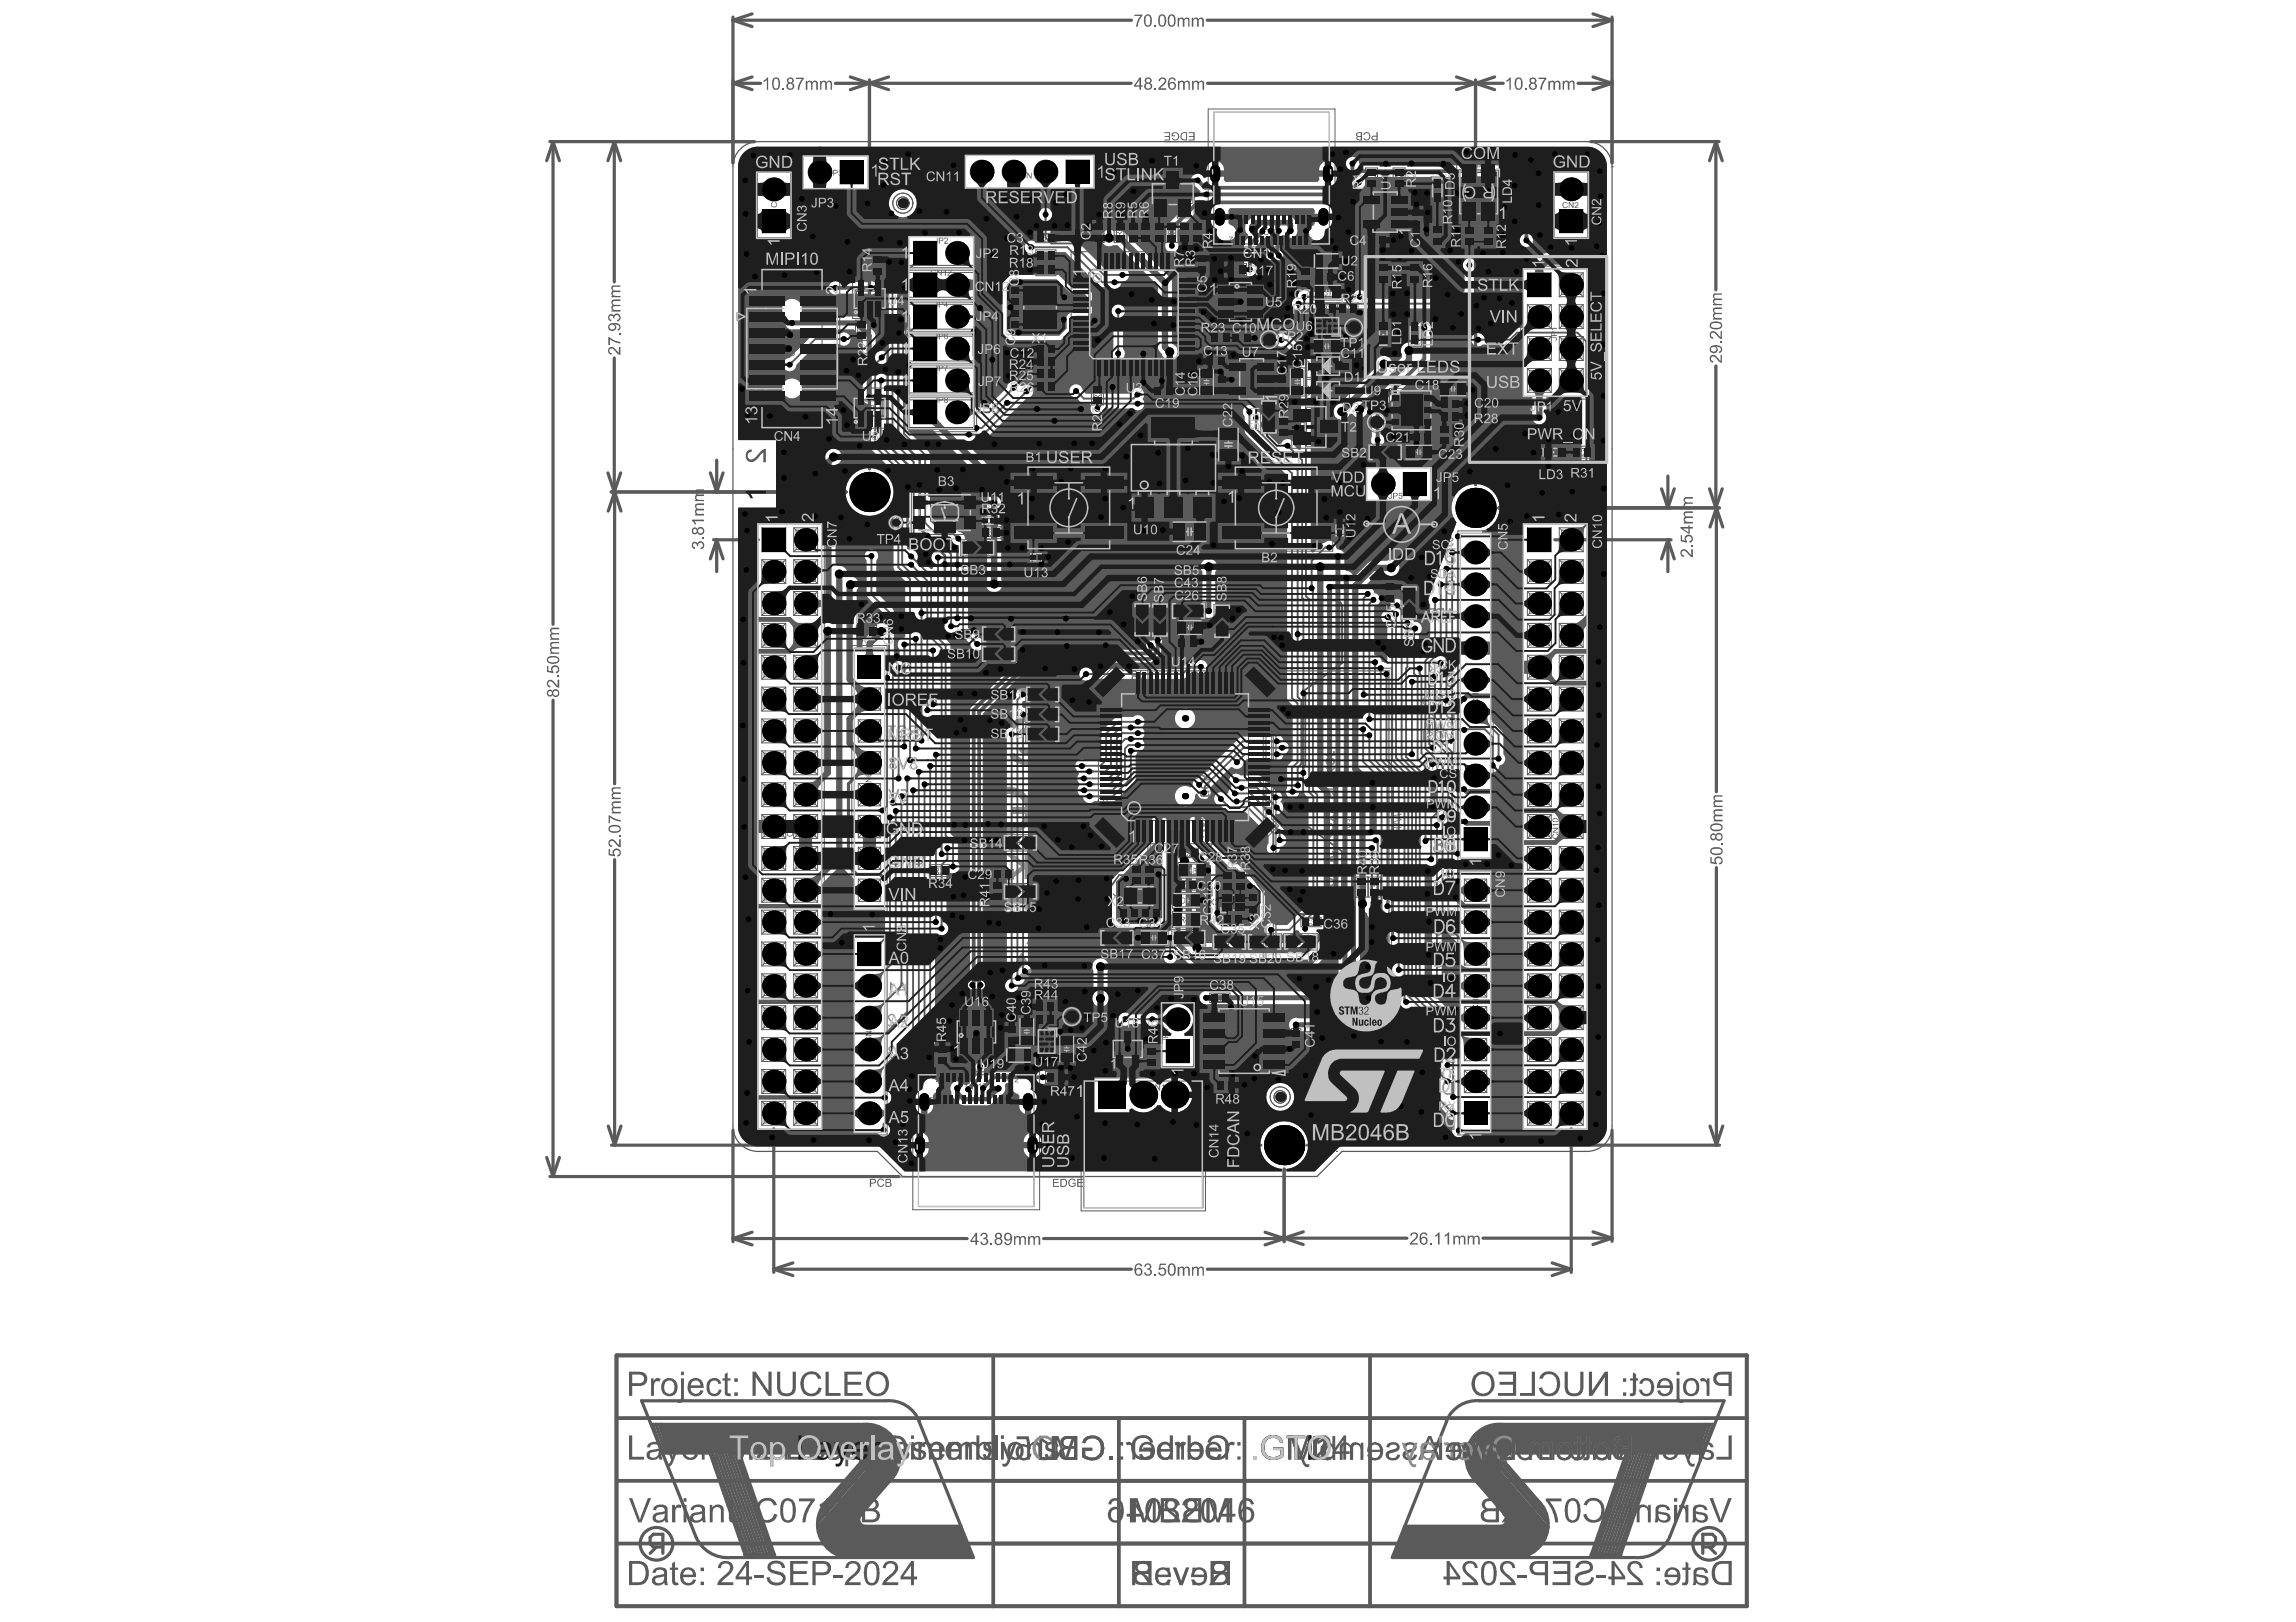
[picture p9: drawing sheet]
<svg xmlns="http://www.w3.org/2000/svg" width="297mm" height="210mm" viewBox="0 0 297 210" stroke-linecap="round" stroke-linejoin="round" font-family="sans-serif">
<g fill="#5a5a5a">
<path d="M110.8 196.3l.7 1.2h12.8l1.6 4.1h-17.4l-1.3-1.2z"/>
<path d="M85.7 184.3h26.4l2.3 .6 1.9 2.3v2.7l-2.3 3-1.9-2-1.2-2.9h-25.2z"/>
</g>
<path d="M79.8 175.4h146.2v32.5h-146.2zM128.5 175.4v32.5M128.5 191.6h97.5M128.5 199.8h97.5M128.5 183.5h97.5M161 183.5v24.4M96.4 201.2h3.8" fill="none" stroke="#5a5a5a" stroke-width=".49"/>
<g fill="none" stroke="#5a5a5a" stroke-width=".41">
<path d="M84.9 184.3l1.2 3.7M85.3 184.3l1.2 3.7M85.6 184.3l1.2 3.7M91.7 187.6l4.7 13.6M92.1 187.6l4.6 13.5M92.5 187.6l4.6 13.5M92.9 187.6l4.7 13.5M93.3 187.6l4.7 13.5M93.7 187.6l4.7 13.5M94.1 187.6l4.7 13.5M94.4 188h21.1M94.6 187.6l4.6 13.5"/>
<path d="M95 187.6l4.6 13.5M95.2 187.6l4.6 13.5M95.5 187.6l4.7 13.6M111 189.7l-3.9 4.4M111.7 184.3h-27.2l1.2 3.7h6M114.4 187.8l-8.6 9.9M114.4 187.2l-8.6 9.9M114.6 188.8l-8.5 9.9M114.6 188.4l-8.6 9.9M114.6 188l-8.6 9.9M114.6 186.5l-8.6 10M114.6 181.3h-31.6l7 17.5"/>
<path d="M114.7 185.9l-8.6 9.9M114.8 189l-8.6 10M115 189.2l-8.6 10M115 191.8l-5 5.7h14.3M115.2 189.4l-8.6 10M115.4 189.6l-8.6 10M115.6 190.3l-8.6 9.9M115.6 189.8l-8.6 10M116 190.3l-8.8 10.1M118.9 183.9l7 17.7h-31.4"/>
</g>
<g fill="#5a5a5a">
<path d="M219.9 178.5a.56 .56 0 0 1 .9 .2v-.3h.4v2.2h-.4v-1.2a.5 .5 0 0 0-.1-.5 .5 .5 0 0 0-.5-.1h-.1z"/>
<path d="M212.3 178.6a1.06 1.06 0 0 1 1.2-.1 1.06 1.06 0 0 1 .5 1 1 1 0 0 1-.8 1.2 1 1 0 0 1-1.2-.8l.4-.1a.58 .58 0 0 0 .5 .6 .58 .58 0 0 0 .6-.4 .92 .92 0 0 0-.5-1.3h-.3l-.3 .4-.3-.1z"/>
<path d="M211.3 177.6l.4 .2v.6h.2v.3h-.2v1.3a.59 .59 0 0 1-.4 .6h-.5l.1-.3 .4-.1v-1.5h-.4v-.3h.4z"/>
<path d="M205.6 177.5h.4v2.5l1.6-2.5h.4v3.1h-.4v-2.4l-1.6 2.4h-.4z"/>
<path d="M202.4 177.5h.4v1.8a.83 .83 0 0 0 .6 1 .83 .83 0 0 0 1-.6v-2.2h.5v2.2a1.11 1.11 0 0 1-1.4 1h-.1a1.1 1.1 0 0 1-1-1.4z"/>
<path d="M199.5 177.8a1.47 1.47 0 0 1 1.6-.1 1.47 1.47 0 0 1 .7 1.5l-.1 .6a1.4 1.4 0 0 1-1.4 .9 1.4 1.4 0 0 1-1.2-1l.4-.2 .2 .4a.98 .98 0 0 0 1.1 .3 .98 .98 0 0 0 .6-1v-.3a1.03 1.03 0 0 0-.5-.9 1.03 1.03 0 0 0-1.1 0l-.2 .5-.5-.1z"/>
<path d="M198.2 177.5h.4v3.1h-2v-.3h1.6z"/>
<path d="M193.9 177.5h2.2v3.1h-2.3v-.3h1.9v-1.1h-1.7v-.4h1.7v-.9h-1.8z"/>
<path d="M151.8 202.9h.4l.6 1.8 .7-1.8h.3l-.8 2.2h-.3z"/>
<path d="M156.1 193.9h.5l.9 2.7 .9-2.7h.6v3.1h-.3v-2.6l-.9 2.6h-.4l-.9-2.6v2.6h-.4z"/>
<path d="M150.9 194.1l.1-.1a1.05 1.05 0 0 1 1.7 .8h-.5a.6 .6 0 0 0-.8-.5 .6 .6 0 0 0-.1 1l1.1 1a.76 .76 0 0 1 .3 .7h-2.1v-.4h1.6l-.3-.3-.9-.7a.97 .97 0 0 1-.1-1.5z"/>
<path d="M218.1 202.1l.3 .2v.6h.3v.3h-.3v1.4a.48 .48 0 0 1-.6 .5h-.2v-.3a.31 .31 0 0 0 .5-.3v-1.3h-.5v-.3h.5z"/>
<path d="M210.7 202.4v-.1a1.05 1.05 0 0 1 1.1-.3 1.05 1.05 0 0 1 .7 .9h-.4a.6 .6 0 0 0-.8-.5 .6 .6 0 0 0-.1 1l1.1 1 .3 .7h-2.1v-.3h1.6l-1.1-1.1a.95 .95 0 0 1-.3-1.3z"/>
<path d="M206.5 203.8h1.2v.4h-1.2z"/>
<path d="M204 202.3a1.32 1.32 0 0 1 2.1 .2 .95 .95 0 0 1-1 1.2l-.4 .1a.51 .51 0 0 0-.5 .2 .51 .51 0 0 0 .1 .6 .96 .96 0 0 0 1.5-.4v-.1h.4a1.27 1.27 0 0 1-1.9 1 .84 .84 0 0 1-.6-1 .84 .84 0 0 1 .9-.7l.4-.1a.68 .68 0 0 0 .7-.5 .74 .74 0 0 0-1.1-.4l-.2 .1-.2 .4h-.4z"/>
<path d="M200.9 202h2.3v3.1h-2.3v-.3h1.8v-1.1h-1.7v-.4h1.7v-.9h-1.8z"/>
<path d="M196.4 203.8h1.2v.4h-1.2z"/>
<path d="M194.2 202.3h.1a1.01 1.01 0 0 1 1.1-.3 1.01 1.01 0 0 1 .6 .9h-.3a.61 .61 0 0 0-.9-.6 .61 .61 0 0 0-.1 1.1l1 .9a1 1 0 0 1 .4 .8h-2.1v-.3h1.6l-1-1a1.06 1.06 0 0 1-.4-1.5z"/>
<path d="M189.3 202.4l.1-.1a1.05 1.05 0 0 1 1.1-.3 1.05 1.05 0 0 1 .7 .9h-.4a.61 .61 0 0 0-.9-.5 .61 .61 0 0 0 0 1.1l.9 .8a1 1 0 0 1 .4 .8h-2v-.3h1.5l-1.2-1.2a1.05 1.05 0 0 1-.2-1.2z"/>
<path d="M222.2 178.1l.2-.2h.2h1v1.1h-.8a.57 .57 0 0 1-.6-.3 .57 .57 0 0 1 0-.6zM221.8 177.9l-.1 .2a.95 .95 0 0 0 1.1 1.3h.8v1.2h.4v-3.1h-1.3a1.16 1.16 0 0 0-.9 .4z"/>
<path d="M218.3 178.9a.68 .68 0 0 1 .8-.2 .68 .68 0 0 1 .4 .7 .69 .69 0 0 1-.3 .9 .69 .69 0 0 1-.9-.2l-.2-.3v-.5zM218 178.6l-.1 .1a1.34 1.34 0 0 0 .4 1.9 1.1 1.1 0 0 0 1.2-.2 1.1 1.1 0 0 0 .3-1.2 1.07 1.07 0 0 0-.7-.8 1.07 1.07 0 0 0-1.1 .2z"/>
<path d="M216.9 177.5v.5h.4v-.5zM216.9 178.4v2.4a.59 .59 0 0 0 .2 .7 .59 .59 0 0 0 .7 0l-.1-.3h-.3l-.1-.3v-2.5z"/>
<path d="M214.9 178.8a.67 .67 0 0 1 .7-.1 .67 .67 0 0 1 .4 .6h-1.2zM214.6 178.6l-.2 .5-.1 .5h1.7a.66 .66 0 0 1-.5 .8 .66 .66 0 0 1-.7-.5l-.4 .1a1.08 1.08 0 0 0 1.4 .6 1.08 1.08 0 0 0 .6-1.4 1.06 1.06 0 0 0-1.8-.6z"/>
<path d="M210 178.4v.4h.4v-.4zM210 180.2v.4h.4v-.4z"/>
<path d="M191.1 178.2a1.09 1.09 0 0 1 1.3-.3 1.09 1.09 0 0 1 .5 1.3 1.08 1.08 0 0 1-1.2 1.1 1.08 1.08 0 0 1-.9-1.4zM190.7 178l-.3 .9v.6l.2 .5a1.28 1.28 0 0 0 1 .7h.4a1.59 1.59 0 0 0 1.2-2.4 1.49 1.49 0 0 0-2.5-.3z"/>
<path d="M157.2 202.5l.3-.1h1.2v1h-.9a.57 .57 0 0 1-.7-.7zM156.8 202.4a.91 .91 0 0 0 .7 1.3l-.4 .3-.7 1.1h.5l.5-.8a1 1 0 0 1 .8-.6h.5v1.4h.4v-3.1h-1.4a1.14 1.14 0 0 0-.9 .4z"/>
<path d="M154.6 203.4a.67 .67 0 0 1 .7-.2 .67 .67 0 0 1 .5 .6h-1.3zM154.3 203.2l-.2 .4v.5h1.7a.66 .66 0 0 1-.5 .7 .66 .66 0 0 1-.8-.4l-.4 .1a1.1 1.1 0 0 0 1.4 .6 1.1 1.1 0 0 0 .6-1.5 1.04 1.04 0 0 0-1.8-.4z"/>
<path d="M150.9 202.9v.4h.4v-.4zM150.9 204.7v.4h.4v-.4z"/>
<path d="M147.3 202.5l.4-.1h.9v.9h-.8a.51 .51 0 0 1-.5-.2 .51 .51 0 0 1 0-.6zM147.2 203.9l.3-.2h1.1v1.1h-.9a.56 .56 0 0 1-.5-.3 .56 .56 0 0 1 0-.6zM147 202.2a.79 .79 0 0 0 .2 1.3 .86 .86 0 0 0-.5 1 .86 .86 0 0 0 1 .6h1.3v-3.1h-1.3z"/>
<path d="M153.7 194.5l.1-.2 .4-.1h.8v1h-.7a.5 .5 0 0 1-.6-.2 .5 .5 0 0 1 0-.5zM153.6 195.8l.4-.2h1v1h-.8a.55 .55 0 0 1-.6-.2 .55 .55 0 0 1 0-.6zM153.4 194.2a.73 .73 0 0 0 .2 1.2 .85 .85 0 0 0-.5 .9 .85 .85 0 0 0 .8 .7h1.5v-3.1h-1.3l-.5 .1z"/>
<path d="M148.8 194.4a.55 .55 0 0 1 .6-.2 .55 .55 0 0 1 .4 .6v.7a1.52 1.52 0 0 1-.4 1.2 .56 .56 0 0 1-.8-.6v-.7v-.5zM148.5 194.2l-.3 .6v.8a1.62 1.62 0 0 0 .5 1.3l.2 .1a.91 .91 0 0 0 1.2-.9l.1-.8a1.6 1.6 0 0 0-.4-1.3h-.1a.93 .93 0 0 0-1.2 .2z"/>
<path d="M146.6 194.5l.9 1.4h-.9zM146.2 193.9v2h-.4v.4h.4v.7h.4v-.7h1.3v-.4l-1.4-2z"/>
<path d="M143.6 194.2l-.2 .5h.4a.56 .56 0 0 1 .5-.5 .56 .56 0 0 1 .6 .5l.1 .7a.98 .98 0 0 0-1.4-.1 .98 .98 0 0 0 0 1.5 1.02 1.02 0 0 0 1.1 .2 1.02 1.02 0 0 0 .6-1 2.13 2.13 0 0 0-.4-2 .98 .98 0 0 0-1.3 .2zM143.8 195.6a.68 .68 0 0 1 1 0 .68 .68 0 0 1-.1 1 .6 .6 0 0 1-.7 0 .6 .6 0 0 1-.3-.7z"/>
<path d="M222.2 202.6l.5-.2h.9v2.4h-.7a.88 .88 0 0 1-1-1 1.37 1.37 0 0 1 .3-1.2zM221.8 202.4l-.3 .6-.1 .6a1.36 1.36 0 0 0 1.5 1.5h1.1v-3.1h-1.2a1.08 1.08 0 0 0-.9 .3z"/>
<path d="M219.5 204l.3 .1a.75 .75 0 0 1 .8 .4 .54 .54 0 0 1-.4 .4 .54 .54 0 0 1-.6-.3l-.1-.1zM219.2 203.1l-.1 .2v1.5l-.1 .3h.4l.1-.2a1.03 1.03 0 0 0 1.5-.1 .79 .79 0 0 0-1-1h-.2a.24 .24 0 0 1-.3-.3 .58 .58 0 0 1 .5-.4 .58 .58 0 0 1 .6 .4h.4a1.01 1.01 0 0 0-1.4-.6h-.3z"/>
<path d="M215.8 203.4a.65 .65 0 0 1 1.1 .2l.1 .2h-1.3zM215.5 203.2l-.2 .5v.4h1.7a.7 .7 0 0 1-.3 .7 .7 .7 0 0 1-.7 0l-.3-.4h-.4a1.08 1.08 0 0 0 1.4 .7 1.08 1.08 0 0 0 .7-1.3 1.06 1.06 0 0 0-.7-.9 1.06 1.06 0 0 0-1.2 .3z"/>
<path d="M214.3 202.9v.4h.5v-.4zM214.3 204.7v.4h.5v-.4z"/>
<path d="M208.9 202.6l1 1.4h-1zM208.5 202v2h-.4v.4h.4v.7h.4v-.7h1.4v-.4l-1.5-2z"/>
<path d="M198.5 202.5l.2-.1h1.2v1.1h-.9a.58 .58 0 0 1-.7-.3 .58 .58 0 0 1 .2-.7zM198.1 202.3a.95 .95 0 0 0 .2 1.4l.5 .2h1.1v1.2h.4v-3.1h-1.5l-.4 .1z"/>
<path d="M192.2 202.5a.56 .56 0 0 1 .7-.1 .56 .56 0 0 1 .3 .6v.8a1.23 1.23 0 0 1-.3 1 .65 .65 0 0 1-.9-.7v-.1a2.15 2.15 0 0 1 .2-1.4zM191.9 202.3l-.3 .7v.8a1.45 1.45 0 0 0 .5 1.2l.2 .1a1 1 0 0 0 1.3-1.1v-.6a1.64 1.64 0 0 0-.5-1.3 .94 .94 0 0 0-1.2 .2z"/>
<path d="M187.6 202.6l.9 1.4h-.9zM187.2 202v2h-.5v.4h.5v.7h.4v-.7h1.3v-.4l-1.4-2z"/>
</g>
<path d="M84.9 200.2l-.8 .8M85.8 200.2h-1.3l-.4-.4v-.8l.4-.5h1.3v2.5" fill="none" stroke="#5a5a5a" stroke-width=".41"/>
<g fill="#5a5a5a">
<path d="M223.6 185.8h.4v3.1h-1.9v-.4h1.5z"/>
<path d="M217.4 186.6h.3l.7 1.9 .6-1.9h.4l-.8 2.3v.1a.48 .48 0 0 0 .7 .4l-.1 .4a.74 .74 0 0 1-.9-.7z"/>
<path d="M213.4 186.7a.57 .57 0 0 1 .9 .3v-.4h.3v2.3h-.4v-1.2a.54 .54 0 0 0-.6-.7l-.1 .1z"/>
<path d="M156.4 186.2a1.52 1.52 0 0 1 2.6 .6v.3v.8a1.67 1.67 0 0 1-2.7 .7l-.1-.1v-1.2h1.3v.3h-.9v.7l.2 .1a1.17 1.17 0 0 0 1.4 0 1.17 1.17 0 0 0 .4-1.3l-.1-.4a1.08 1.08 0 0 0-1.8-.2l-.1 .2h-.4z"/>
<path d="M151.9 186.7a.59 .59 0 0 1 1 .3v-.4h.3v2.3h-.4v-1.3a.51 .51 0 0 0-.5-.6l-.2 .1z"/>
<path d="M145.6 186.7a.57 .57 0 0 1 .9 .3v-.4h.4v2.3h-.4v-1.2a.54 .54 0 0 0-.6-.7l-.1 .1z"/>
<path d="M221.2 193.9h.4l1 2.8 1-2.8h.4l-1.2 3.1h-.4z"/>
<path d="M217.2 194.8a.56 .56 0 0 1 .9 .3v-.4h.3v2.3h-.3v-1.2a.68 .68 0 0 0-.4-.7l-.4 .1z"/>
<path d="M211.9 194.9a.91 .91 0 0 1 1.3 .2v-.4h.4v2.3h-.4v-1.2a.57 .57 0 0 0-.3-.7 .57 .57 0 0 0-.7 .2l-.1 1.7h-.4v-1.8z"/>
<path d="M210.7 194l.4 .2v.5h.3v.3h-.3v1.5a.51 .51 0 0 1-.2 .5 .51 .51 0 0 1-.6 0v-.3h.3l.1-.2v-1.5h-.4v-.3h.4z"/>
<path d="M205.1 194.3a1.34 1.34 0 0 1 1.3-.4l.4 .1 .3 .2a1.77 1.77 0 0 1-.3 2.8h-.3a1.33 1.33 0 0 1-1.7-1l.4-.1 .2 .4a.98 .98 0 0 0 1.2 .3 .98 .98 0 0 0 .6-1.1v-.2a1.13 1.13 0 0 0-.4-.8 .93 .93 0 0 0-1.5 .3l-.4-.1z"/>
<path d="M200 193.9h2v.4h-1.5l.4 .5 .4 .8 .3 1.4h-.4l-.1-.7-.2-.7-.5-.8-.4-.6z"/>
<path d="M198.2 193.9h.2l.3 .4 .6 .4v.3l-.8-.4v2.4h-.3z"/>
<path d="M220.2 187.8l.7 .1a.5 .5 0 0 1 .5 .5 .65 .65 0 0 1-.8 .2 .65 .65 0 0 1-.4-.7zM219.9 186.8l-.1 .3v1.5l-.1 .3h.4l.1-.3a1.04 1.04 0 0 0 1.5 0 .71 .71 0 0 0-.1-.7 .71 .71 0 0 0-.7-.3l-.4-.1a.24 .24 0 0 1-.3-.2 .61 .61 0 0 1 .5-.4 .61 .61 0 0 1 .6 .4h.4a1.03 1.03 0 0 0-1.5-.6z"/>
<path d="M215.6 187.1a.64 .64 0 0 1 .7-.2 .64 .64 0 0 1 .4 .6h-1.2zM215.3 186.9l-.2 .5-.1 .5h1.7a.66 .66 0 0 1-.5 .7 .66 .66 0 0 1-.7-.5l-.4 .1v.2a1.09 1.09 0 0 0 1.5 .4 1.09 1.09 0 0 0 .5-1.4 1.03 1.03 0 0 0-.7-.8 1.03 1.03 0 0 0-1.1 .3z"/>
<path d="M212.6 186.6v.5h.4v-.5zM212.6 188.5v.4h.4v-.4z"/>
<path d="M154.2 187.1a.67 .67 0 0 1 .7-.2 .67 .67 0 0 1 .4 .6h-1.2zM153.9 186.9l-.2 .3-.1 .7h1.7a.66 .66 0 0 1-.5 .7 .66 .66 0 0 1-.7-.5l-.4 .1a1.05 1.05 0 0 0 .9 .7 1.05 1.05 0 0 0 1-.5 1.19 1.19 0 0 0-1-1.8l-.5 .1z"/>
<path d="M150.3 187.1a.66 .66 0 0 1 .8-.1 .66 .66 0 0 1 .3 .8l-.1 .4a.59 .59 0 0 1-.6 .4 .59 .59 0 0 1-.5-.6v-.7zM150 186.9l-.2 .5a1.22 1.22 0 0 0 .8 1.5h.4l.4-.3v.3h.3v-3.1h-.4v1.1a.86 .86 0 0 0-1.3 0z"/>
<path d="M147.9 187.1a.63 .63 0 0 1 .7-.2 .63 .63 0 0 1 .4 .6h-1.3zM147.6 186.9l-.2 .6v.4h1.6a.65 .65 0 0 1-.5 .7 .65 .65 0 0 1-.8-.5l-.3 .1a1.05 1.05 0 0 0 1 .7 1.05 1.05 0 0 0 1-.8 1.08 1.08 0 0 0-.3-1.3 1.08 1.08 0 0 0-1.3-.1z"/>
<path d="M144.9 186.6v.5h.4v-.5zM144.9 188.5v.4h.4v-.4z"/>
<path d="M219.4 195.9l.6 .1a.42 .42 0 0 1 .4 .2 .42 .42 0 0 1 .1 .4 .67 .67 0 0 1-.8 .1 .67 .67 0 0 1-.3-.7zM219.1 194.9l-.1 .3v1.6l-.1 .2h.4l.1-.2a1.09 1.09 0 0 0 1.5 0 .67 .67 0 0 0 0-.8 .67 .67 0 0 0-.7-.3l-.6-.1a.15 .15 0 0 1-.2-.1 .15 .15 0 0 1 0-.1 .6 .6 0 0 1 .6-.4 .6 .6 0 0 1 .5 .4h.4a1.03 1.03 0 0 0-1.5-.6z"/>
<path d="M216.6 193.9v.4h.4v-.4zM216.6 194.7v2.3h.4v-2.3z"/>
<path d="M214.6 195.9l.4 .1a.59 .59 0 0 1 .7 .4 .59 .59 0 0 1-.6 .4 .59 .59 0 0 1-.5-.5zM214.2 195v1.5l-.1 .5h.4v-.3a1.04 1.04 0 0 0 1.6 0 .76 .76 0 0 0-.8-1l-.4-.1a.24 .24 0 0 1-.3-.2 .61 .61 0 0 1 1-.2l.1 .2h.4a1.09 1.09 0 0 0-1.6-.6z"/>
<path d="M209.4 194.7v.5h.4v-.5zM209.4 196.6v.4h.4v-.4z"/>
<path d="M203 194.5a.53 .53 0 0 1 .6-.3 .53 .53 0 0 1 .4 .5l.1 .6a1.47 1.47 0 0 1-.4 1.4 .62 .62 0 0 1-.6-.1 .62 .62 0 0 1-.2-.7l-.1-.8zM202.8 194.1l-.2 .4-.1 .4v.7a1.29 1.29 0 0 0 .5 1.4h.2a.98 .98 0 0 0 1.2-1v-.8a1.83 1.83 0 0 0-.4-1.2 .98 .98 0 0 0-1.2 .1z"/>
<path d="M195.1 194.4l.3-.2h1.2v1.1h-.9a.57 .57 0 0 1-.7-.8zM194.7 194.2a.88 .88 0 0 0 .7 1.4l-.2 .1-.3 .4-.6 .9h.5l.6-.9a.81 .81 0 0 1 .7-.5h.5v1.4h.4v-3.1h-1.4a1.13 1.13 0 0 0-.9 .3z"/>
<path d="M192.1 194.5l.3-.2 1.1-.1v1h-.7a.52 .52 0 0 1-.6-.2 .52 .52 0 0 1-.1-.5zM192.1 195.8l.4-.2h1v1h-1a.54 .54 0 0 1-.5-.2 .54 .54 0 0 1 .1-.6zM191.9 194.2a.79 .79 0 0 0 .2 1.2 .86 .86 0 0 0-.5 1 .86 .86 0 0 0 1 .6h1.3v-3.1h-1.3l-.6 .1z"/>
</g>
<g fill="none" stroke="#5a5a5a" stroke-width=".41">
<path d="M90 198.8a4.5 4.5 0 0 0 4.5 2.8M107.1 194.1a4.3 4.3 0 0 0 1.8 7.3M110.4 188a.92 .92 0 0 1 .9 .6 .92 .92 0 0 1-.3 1.1M111.5 195.9a.89 .89 0 0 0-.3 1.1 .89 .89 0 0 0 1 .5M111.7 184.3a4.3 4.3 0 0 1 4.3 2.6 4.3 4.3 0 0 1-1 4.9M114.6 181.3a4.2 4.2 0 0 1 4.3 2.6"/>
<circle cx="84.9" cy="199.8" r="2.11"/>
</g>
<g fill="#5a5a5a">
<path d="M191.6 184.9l2.3-.6h26.4v3.7h-25.2l-1.1 2.9-2 2-2.2-3v-2.7z"/>
<path d="M181.7 197.5h12.8l.7-1.2 3.6 4.1-1.2 1.2h-17.5z"/>
<circle cx="113.3" cy="199.2" r=".41"/>
</g>
<path d="M79.8 175.4h146.2v32.5h-146.2zM177.2 175.4v32.5M79.8 183.5h97.4M79.8 199.8h97.4M79.8 191.6h97.4M144.7 183.5v24.4M205.9 201.2h3.8" fill="none" stroke="#5a5a5a" stroke-width=".49"/>
<g fill="none" stroke="#5a5a5a" stroke-width=".41">
<path d="M187.2 183.9l-7.1 17.7h31.4M190 190.3l8.8 10.1M190.4 189.8l8.6 10M190.4 190.3l8.6 9.9M190.6 188h21.1M190.6 189.6l8.6 10M190.8 189.4l8.7 10M191 191.8l5 5.7h-14.3M191 189.2l8.7 10M191.2 189l8.7 10M191.3 185.9l8.7 9.9M191.4 181.3h31.6l-6.9 17.5"/>
<path d="M191.5 186.5l8.6 10M191.5 188l8.6 9.9M191.5 188.4l8.6 9.9M191.5 188.8l8.5 9.9M191.7 187.2l8.6 9.9M191.7 187.8l8.6 9.9M194.4 184.3h27.2l-1.2 3.7h-6.1M195.1 189.7l3.8 4.4M210.6 187.6l-4.7 13.6M210.9 187.6l-4.7 13.5M211.1 187.6l-4.7 13.5M211.5 187.6l-4.7 13.5"/>
<path d="M211.9 187.6l-4.6 13.5M212.3 187.6l-4.6 13.5M212.7 187.6l-4.6 13.5M213.2 187.6l-4.7 13.5M213.6 187.6l-4.7 13.5M214 187.6l-4.7 13.5M214.3 187.6l-4.6 13.6M220.5 184.3l-1.2 3.7M220.8 184.3l-1.3 3.7M221.2 184.3l-1.3 3.7"/>
</g>
<g fill="#5a5a5a">
<path d="M146.5 193.9h.7l.9 2.7 .9-2.7h.5v3.1h-.4v-2.6l-.9 2.6h-.4l-.8-2.6v2.6h-.5z"/>
<path d="M153.1 194.2h.1a.98 .98 0 0 1 1.2-.2 .98 .98 0 0 1 .5 1.1l-.3 .4-1.2 1.1h1.6v.4h-2.1a1.93 1.93 0 0 1 .9-1.3 1.55 1.55 0 0 0 .7-1 .61 .61 0 0 0-.6-.5 .61 .61 0 0 0-.5 .6h-.4z"/>
<path d="M81.4 193.9h.4l1 2.8 1-2.8h.4l-1.2 3.1h-.4z"/>
<path d="M87 194.7h.3v.4a.54 .54 0 0 1 .9-.3l-.1 .4a.46 .46 0 0 0-.6 0 .46 .46 0 0 0-.1 .5v1.3h-.4z"/>
<path d="M91.8 194.7h.4v.4a.8 .8 0 0 1 .9-.4 .8 .8 0 0 1 .5 .9v1.4h-.3v-1.4a.55 .55 0 0 0-.6-.6 .55 .55 0 0 0-.5 .7v1.3h-.4z"/>
<path d="M94.3 194.2l.4-.2v.7h.4v.3h-.4v1.4l.1 .3h.3v.3h-.1a.63 .63 0 0 1-.7-.2v-1.8h-.3v-.3h.3z"/>
<path d="M98.1 194.5l.2-.3a1.34 1.34 0 0 1 2.1 .4l.1 .1-.4 .1a.96 .96 0 0 0-1.1-.6 .96 .96 0 0 0-.7 1l-.1 .2a1.03 1.03 0 0 0 .4 1.1 1.03 1.03 0 0 0 1.1 .1l.4-.4 .1-.3 .4 .2a1.41 1.41 0 0 1-1.7 .9 1.41 1.41 0 0 1-1.1-1.5l.1-.7z"/>
<path d="M103.4 193.9h2v.3l-.6 .9-.5 1-.1 .9h-.4l.2-.9 .3-1 .6-.8h-1.5z"/>
<path d="M106.1 194.7l.5-.3 .4-.5h.2v3.1h-.4v-2.4l-.7 .4z"/>
<path d="M146.7 186.2l.1-.1a1.45 1.45 0 0 1 2.3 .4l.1 .2h-.4a1.05 1.05 0 0 0-1.8-.2l-.1 .3a1.19 1.19 0 0 0 1.1 1.8l.5-.1 .3-.2v-.7h-.9v-.3h1.3v1.2l-.1 .1a1.64 1.64 0 0 1-2.8-1.1l.1-.8z"/>
<path d="M152.2 186.6h.4v.4a.54 .54 0 0 1 .8-.3l-.1 .4a.44 .44 0 0 0-.5-.1 .44 .44 0 0 0-.2 .5v1.4h-.4z"/>
<path d="M158.5 186.6h.3v.4a.57 .57 0 0 1 .9-.3l-.1 .4a.43 .43 0 0 0-.5-.1 .43 .43 0 0 0-.2 .5v1.4h-.4z"/>
<path d="M81.4 185.8h.4v2.7h1.5v.4h-1.9z"/>
<path d="M86 186.6h.4l.6 1.9 .7-1.9h.3l-.9 2.6a.67 .67 0 0 1-.9 .6l-.1-.4a.53 .53 0 0 0 .7-.5z"/>
<path d="M90.8 186.6h.3v.4a.57 .57 0 0 1 .9-.3l-.1 .4a.43 .43 0 0 0-.5-.1 .43 .43 0 0 0-.2 .5v1.4h-.4z"/>
<path d="M150.6 194.2v1h.7a.47 .47 0 0 0 .7-.3 .47 .47 0 0 0-.5-.6zM150.6 195.6v1h.9a.55 .55 0 0 0 .6-.5 .55 .55 0 0 0-.7-.5zM150.2 193.9h1.2a.8 .8 0 0 1 .9 .5 .8 .8 0 0 1-.4 1 .86 .86 0 0 1 .6 1 .86 .86 0 0 1-1 .6h-1.3z"/>
<path d="M156 194.4l-.2 .6v.5a1.08 1.08 0 0 0 .4 1.2 .68 .68 0 0 0 .8-.8 2.15 2.15 0 0 0-.2-1.4 .53 .53 0 0 0-.8-.1zM155.7 194.2l.2-.2a1.03 1.03 0 0 1 1.5 1v.6a1.62 1.62 0 0 1-.5 1.3l-.2 .1a1 1 0 0 1-1.3-1.1v-1z"/>
<path d="M159 194.5l-.9 1.4h.9zM159.1 193.9h.3v2h.4v.4h-.4v.7h-.4v-.7h-1.3v-.4z"/>
<path d="M160.5 194.2a.94 .94 0 0 1 1-.3 .94 .94 0 0 1 .7 .8h-.3a.58 .58 0 0 0-.6-.5 .58 .58 0 0 0-.6 .5l-.1 .7a.97 .97 0 0 1 1.3-.2 .97 .97 0 0 1 .2 1.4 1.01 1.01 0 0 1-1.2 .4 1.01 1.01 0 0 1-.7-1 3.1 3.1 0 0 1 .3-1.8zM160.7 195.6a.7 .7 0 0 0 .1 .9 .7 .7 0 0 0 .9 .1l.1-.1a.68 .68 0 0 0-.1-.9 .68 .68 0 0 0-.8-.1z"/>
<path d="M84.9 196.2a.43 .43 0 0 0 .1 .5 .43 .43 0 0 0 .6 0l.4-.4v-.4l-.9 .2zM84.6 195h.1a1.2 1.2 0 0 1 1.6 0l.1 .2v1.5l.1 .3h-.4l-.1-.2a1.08 1.08 0 0 1-1.5 0 .7 .7 0 0 1 .1-.8 .7 .7 0 0 1 .6-.3l.5-.1a.24 .24 0 0 0 .3-.2 .62 .62 0 0 0-.6-.4 .62 .62 0 0 0-.6 .4h-.3z"/>
<path d="M88.4 193.9h.4v.4h-.4zM88.4 194.7h.4v2.3h-.4z"/>
<path d="M89.7 196.2a.47 .47 0 0 0 .3 .6 .47 .47 0 0 0 .5-.2l.3-.2v-.5l-.9 .2zM89.5 195a1.25 1.25 0 0 1 1.7 0v1.8l.1 .2h-.4l-.1-.2a1.05 1.05 0 0 1-1.5-.1 .83 .83 0 0 1 1-1l.2-.1a.29 .29 0 0 0 .3-.2 .29 .29 0 0 0-.3-.3 .57 .57 0 0 0-.8 .3h-.4z"/>
<path d="M95.6 194.7h.4v.5h-.4zM95.6 196.6h.4v.4h-.4z"/>
<path d="M101.6 194.3a2.61 2.61 0 0 0 0 2.3 .59 .59 0 0 0 .6 0 .59 .59 0 0 0 .3-.5v-1.2a.6 .6 0 0 0-.3-.6 .6 .6 0 0 0-.6 0zM101.3 194.1l.1-.1a1.03 1.03 0 0 1 1.1 .1 1.03 1.03 0 0 1 .4 1l.1 .6a1.41 1.41 0 0 1-.5 1.2l-.3 .1a.94 .94 0 0 1-1.2-1l-.1-.7a1.57 1.57 0 0 1 .4-1.2z"/>
<path d="M108.8 194.2v1.1h.9a.56 .56 0 0 0 .6-.3 .56 .56 0 0 0 0-.6l-.3-.2zM108.4 193.9h1.4a.87 .87 0 0 1 1 .8 .87 .87 0 0 1-.8 .9l.2 .1 .3 .4 .6 .9h-.5l-.7-1-.3-.3-.2-.1h-.6v1.4h-.4z"/>
<path d="M111.9 194.2v1h.7a.49 .49 0 0 0 .7-.4 .49 .49 0 0 0-.6-.6zM111.9 195.6v1h.9a.55 .55 0 0 0 .6-.5 .55 .55 0 0 0-.7-.5zM111.5 193.9h1.2a.8 .8 0 0 1 .9 .5 .8 .8 0 0 1-.4 1 .86 .86 0 0 1 .6 1 .86 .86 0 0 1-1 .6h-1.3z"/>
<path d="M150.2 187.2l-.1 .3h1.2a.63 .63 0 0 0-.4-.6 .63 .63 0 0 0-.7 .3zM149.9 186.9h.1a1.05 1.05 0 0 1 1.2-.2 1.05 1.05 0 0 1 .5 1.2h-1.6a.65 .65 0 0 0 .5 .7 .65 .65 0 0 0 .7-.5l.4 .2a1.08 1.08 0 0 1-1.4 .6 1.08 1.08 0 0 1-.6-1.4z"/>
<path d="M154.2 187.1l-.2 .4v.3a.71 .71 0 0 0 .7 .8h.1a1.03 1.03 0 0 0 .4-1.3 .58 .58 0 0 0-1-.2zM153.6 185.8h.5v1.1a.92 .92 0 0 1 1-.2 .92 .92 0 0 1 .5 .9 1.08 1.08 0 0 1-1 1.3l-.3-.1-.3-.2v.3h-.4z"/>
<path d="M156.5 187.2l-.1 .3h1.2a.65 .65 0 0 0-.4-.6 .65 .65 0 0 0-.7 .3zM156.2 186.9a1.06 1.06 0 0 1 1.3-.2 1.06 1.06 0 0 1 .6 1.2h-1.7a.66 .66 0 0 0 .5 .7 .66 .66 0 0 0 .7-.5l.4 .1v.2a1.08 1.08 0 0 1-1.4 .5 1.08 1.08 0 0 1-.6-1.4z"/>
<path d="M160.1 186.6h.4v.5h-.4zM160.1 188.5h.4v.4h-.4z"/>
<path d="M84.1 188.1a.41 .41 0 0 0 .1 .4 .41 .41 0 0 0 .4 .1 .67 .67 0 0 0 .6-.8zM83.9 186.9l.5-.3a.88 .88 0 0 1 1.2 .6v1.3l.1 .4h-.4v-.3a1.09 1.09 0 0 1-1.6 0 .72 .72 0 0 1 .1-.7 .72 .72 0 0 1 .8-.3l.3-.1a.29 .29 0 0 0 .3-.2 .29 .29 0 0 0-.3-.4 .63 .63 0 0 0-.8 .4h-.4z"/>
<path d="M88.8 187.2l-.2 .3h1.3a.65 .65 0 0 0-.4-.6 .65 .65 0 0 0-.7 .3zM88.5 186.9a1.06 1.06 0 0 1 1.3-.2 1.06 1.06 0 0 1 .5 1.2h-1.7a.66 .66 0 0 0 .5 .7 .66 .66 0 0 0 .8-.5l.4 .1a1.05 1.05 0 0 1-.9 .7 1.05 1.05 0 0 1-1-.5 1.79 1.79 0 0 1 .1-1.5z"/>
<path d="M92.4 186.6h.4v.5h-.4zM92.4 188.5h.4v.4h-.4z"/>
</g>
<path d="M220.3 200.2h1.2l.4-.4v-.8l-.4-.5h-1.2v2.5M221.1 200.2l.8 .8" fill="none" stroke="#5a5a5a" stroke-width=".41"/>
<g fill="#5a5a5a">
<path d="M87 202.3l.3-.2v.8h.4v.3h-.4v1.3a.31 .31 0 0 0 .4 .3v.3a.73 .73 0 0 1-.7-.2v-1.7h-.3v-.3h.3z"/>
<path d="M93.2 202.2a1 1 0 0 1 1.1-.1 1 1 0 0 1 .6 .8l-.4 .7-1.2 1.2h1.6v.3h-2.1a2.05 2.05 0 0 1 .9-1.2 1.32 1.32 0 0 0 .8-1.1 .6 .6 0 0 0-.7-.5 .6 .6 0 0 0-.5 .6h-.4z"/>
<path d="M97.6 203.8h1.2v.4h-1.2z"/>
<path d="M99.4 202.4a1.32 1.32 0 0 1 2.1 .2l.1 .3h-.5a.78 .78 0 0 0-.6-.6 .78 .78 0 0 0-.8 .3 .46 .46 0 0 0 .5 .6l.5 .2a.91 .91 0 0 1 .9 .9 .91 .91 0 0 1-1 .9 1.18 1.18 0 0 1-1.4-1l.4-.1a.9 .9 0 0 0 1.3 .6 .46 .46 0 0 0 .3-.5 .46 .46 0 0 0-.5-.4l-.5-.2a.87 .87 0 0 1-.8-1.1z"/>
<path d="M102.2 202h2.3v.4h-1.9v.9h1.8v.4h-1.8v1.1h2v.3h-2.4z"/>
<path d="M107.8 203.8h1.2v.4h-1.2z"/>
<path d="M109.5 202.4l.1-.1a.97 .97 0 0 1 1.3-.2 .97 .97 0 0 1 .3 1.3l-1.4 1.4h1.5v.3h-2v-.3l.3-.4 .6-.5a1.56 1.56 0 0 0 .8-1.1 .63 .63 0 0 0-.7-.5 .63 .63 0 0 0-.6 .6h-.3z"/>
<path d="M114.5 202.2h.1a.97 .97 0 0 1 1.2-.1 .97 .97 0 0 1 .3 1.2l-1.4 1.5h1.5v.3h-2.1a2.05 2.05 0 0 1 1-1.2 1.17 1.17 0 0 0 .7-1.3 .62 .62 0 0 0-.7-.3 .62 .62 0 0 0-.5 .6h-.4z"/>
<path d="M151.7 202.9h.5l.6 1.8 .6-1.8h.4l-.9 2.2h-.3z"/>
<path d="M84.2 178.4h.4v.3a.56 .56 0 0 1 .9-.2l-.2 .3a.41 .41 0 0 0-.5 0 .41 .41 0 0 0-.2 .4v1.4h-.4z"/>
<path d="M91.7 178.6l.1-.1a.94 .94 0 0 1 1.5 .5l-.4 .1a.59 .59 0 0 0-.6-.4 .59 .59 0 0 0-.5 .6v.1a.82 .82 0 0 0 .6 1 .57 .57 0 0 0 .6-.6l.3 .1a1 1 0 0 1-1.2 .8 1 1 0 0 1-.7-1.3l.1-.5z"/>
<path d="M93.8 177.8l.3-.2v.8h.4v.3h-.4v1.5l.4 .1 .1 .3a.56 .56 0 0 1-.7 0 .56 .56 0 0 1-.1-.6v-1.3h-.3v-.3h.3z"/>
<path d="M97.4 177.5h.4l1.6 2.5v-2.5h.4v3.1h-.4l-1.6-2.4v2.4h-.4z"/>
<path d="M100.5 177.5h.4v1.8a.84 .84 0 0 0 .5 1 .84 .84 0 0 0 1-.3l.2-.3v-2.2h.4v1.9a1.22 1.22 0 0 1-.6 1.2 1.22 1.22 0 0 1-1.3 0 1.09 1.09 0 0 1-.6-1.3z"/>
<path d="M104.1 177.7l.3-.1a1.32 1.32 0 0 1 1.9 .8l-.4 .1a.96 .96 0 0 0-1.1-.7 .96 .96 0 0 0-.8 .9v.4a.97 .97 0 0 0 .7 1.2 .97 .97 0 0 0 1.2-.6v-.2l.4 .2a1.41 1.41 0 0 1-1.6 1 1.41 1.41 0 0 1-1.2-1.5l.1-.4a1.28 1.28 0 0 1 .5-1.1z"/>
<path d="M106.8 177.5h.4v2.8h1.5v.3h-1.9z"/>
<path d="M109.2 177.5h2.3v.4h-1.9v.9h1.8v.4h-1.8v1.1h2v.3h-2.4z"/>
<path d="M81.8 202.4v2.4h.7a.94 .94 0 0 0 1-1.1 1.13 1.13 0 0 0-.6-1.3zM81.4 202h1.1a1.34 1.34 0 0 1 1.4 1.4v.2a1.35 1.35 0 0 1-1.4 1.5h-1.1z"/>
<path d="M84.8 204.3a.45 .45 0 0 0 .1 .5 .45 .45 0 0 0 .6 0 .6 .6 0 0 0 .4-.7v-.1zM84.6 203.1a1.32 1.32 0 0 1 1.6 0l.1 .2v1.3l.1 .5h-.4v-.3l-.1 .1a.96 .96 0 0 1-1.5-.2 .69 .69 0 0 1 .7-.8l.4-.1a.29 .29 0 0 0 .4-.2 .59 .59 0 0 0-.5-.5 .59 .59 0 0 0-.6 .5l-.4-.1z"/>
<path d="M88.5 203.4l-.1 .4h1.3a.66 .66 0 0 0-.5-.6 .66 .66 0 0 0-.7 .2zM88.3 203.1l.1-.1a1.04 1.04 0 0 1 1.2 0 1.04 1.04 0 0 1 .4 1.1h-1.6a.63 .63 0 0 0 .5 .7 .63 .63 0 0 0 .7-.4h.4a1.08 1.08 0 0 1-1.3 .7 1.08 1.08 0 0 1-.7-1.3z"/>
<path d="M90.6 202.9h.5v.4h-.5zM90.6 204.7h.5v.4h-.5z"/>
<path d="M96.5 202.6l-1 1.4h1zM96.6 202h.3v2h.4v.4h-.4v.7h-.4v-.7h-1.3v-.4z"/>
<path d="M105.5 202.4v1.1h.9a.57 .57 0 0 0 .7-.5 .57 .57 0 0 0-.7-.6zM105.1 202h1.3a.94 .94 0 0 1 1.1 1 .94 .94 0 0 1-1.2 .9h-.8v1.2h-.4z"/>
<path d="M112.3 202.5l-.1 .6v.7a1.06 1.06 0 0 0 .3 1 .62 .62 0 0 0 .7-.1 .62 .62 0 0 0 .2-.6v-.5a1.18 1.18 0 0 0-.4-1.2l-.4-.1zM112.1 202.2h.1a1 1 0 0 1 1.1 0 1 1 0 0 1 .5 1v.6a1.29 1.29 0 0 1-.7 1.3 .91 .91 0 0 1-1.3-.8v-.9a1.73 1.73 0 0 1 .3-1.2z"/>
<path d="M117.9 202.6l-1 1.4h1zM117.9 202h.3v2h.4v.4h-.4v.7h-.3v-.7h-1.4v-.4z"/>
<path d="M146.9 202.4v1h.9a.57 .57 0 0 0 .7-.7l-.4-.3zM146.5 202h1.4a.87 .87 0 0 1 1 .8 .87 .87 0 0 1-.8 .9l.4 .3 .7 1.1h-.5l-.5-.7a.99 .99 0 0 0-.8-.7h-.5v1.4h-.4z"/>
<path d="M150 203.4l-.2 .4h1.3a.62 .62 0 0 0-.4-.6 .62 .62 0 0 0-.7 .2zM149.6 203.2a1.07 1.07 0 0 1 1.3-.3 1.07 1.07 0 0 1 .6 1.2h-1.7a.7 .7 0 0 0 .3 .7 .7 .7 0 0 0 .8 0l.2-.4h.4a1.08 1.08 0 0 1-1.4 .7 1.08 1.08 0 0 1-.7-1.3z"/>
<path d="M154.3 202.9h.4v.4h-.4zM154.3 204.7h.4v.4h-.4z"/>
<path d="M157 202.4v.9h.8a.5 .5 0 0 0 .6-.4 .5 .5 0 0 0-.6-.5zM157 203.7v1.1h.9a.55 .55 0 0 0 .6-.6 .55 .55 0 0 0-.6-.5zM156.6 202h1.3a.8 .8 0 0 1 .9 .5 .8 .8 0 0 1-.4 1 .85 .85 0 0 1 .5 1 .85 .85 0 0 1-.9 .6h-1.4z"/>
<path d="M81.8 177.9v1.1h.8a.57 .57 0 0 0 .7-.5 .57 .57 0 0 0-.6-.6zM81.4 177.5h1.3a.95 .95 0 0 1 1 1 .95 .95 0 0 1-1.1 .9h-.8v1.2h-.4z"/>
<path d="M86.1 178.9l-.1 .1a.94 .94 0 0 0 .5 1.4 .84 .84 0 0 0 .7-1.1 .66 .66 0 0 0-.4-.6 .66 .66 0 0 0-.7 .2zM85.8 178.7a1.08 1.08 0 0 1 1.4-.2 1.08 1.08 0 0 1 .5 1.2 1.08 1.08 0 0 1-1.4 .9 1.08 1.08 0 0 1-.7-1.4z"/>
<path d="M88.1 177.5h.4v.5h-.4zM88.1 178.4h.4v2.4a.59 .59 0 0 1-.2 .7 .59 .59 0 0 1-.7 0l.1-.3a.27 .27 0 0 0 .3 0 .27 .27 0 0 0 .1-.4z"/>
<path d="M89.5 178.9l-.2 .4h1.3a.63 .63 0 0 0-.4-.6 .63 .63 0 0 0-.7 .2zM89.2 178.7a1.07 1.07 0 0 1 1.2-.3 1.07 1.07 0 0 1 .6 1.2h-1.7a.66 .66 0 0 0 .5 .8 .66 .66 0 0 0 .8-.5l.4 .1a1.07 1.07 0 0 1-1.4 .6 1.07 1.07 0 0 1-.6-1.3z"/>
<path d="M95 178.4h.5v.4h-.5zM95 180.2h.5v.4h-.5z"/>
<path d="M112.7 178.2a1.45 1.45 0 0 0 .4 2 1.1 1.1 0 0 0 1.2-.2 1.1 1.1 0 0 0 .3-1.1 1.06 1.06 0 0 0-.7-1 1.06 1.06 0 0 0-1.2 .3zM112.5 177.9a1.53 1.53 0 0 1 1.7-.3 1.53 1.53 0 0 1 .8 1.6l-.2 .8a1.29 1.29 0 0 1-1 .7h-.4a1.63 1.63 0 0 1-1.2-2.5z"/>
</g>
<g fill="none" stroke="#5a5a5a" stroke-width=".41">
<path d="M191.4 181.3a4.2 4.2 0 0 0-4.3 2.6M194.4 184.3a4.3 4.3 0 0 0-4.4 2.6 4.3 4.3 0 0 0 1 4.9M194.5 195.9a.89 .89 0 0 1 .4 1.1 .89 .89 0 0 1-1 .5M195.7 188a.92 .92 0 0 0-1 .6 .92 .92 0 0 0 .4 1.1M198.9 194.1a4.3 4.3 0 0 1-1.7 7.3M216.1 198.8a4.5 4.5 0 0 1-4.6 2.8"/>
<circle cx="221.1" cy="199.8" r="2.11"/>
</g>
<circle cx="192.7" cy="199.2" r=".41" fill="#5a5a5a"/>
<g fill="none" stroke="#5a5a5a" stroke-width=".13">
<path d="M103.5 19.8h9.2v5h-9.2zM124.5 19.7h17.4v5h-17.4zM156.3 14.1h16.4v17.9h-16.4zM96.3 34.6h12.3v21.1h-12.3zM97.6 22h5v9.1h-5zM110.3 36h4.4v5.2h-4.4zM112.8 33.1h1.5v2.5h-1.5zM117.2 35.3h9.2M117.2 30.2h9.2v25.7h-9.2zM117.2 38.5h9.2M117.2 34.3h9.2M117.2 39.4h9.2"/>
<path d="M130.7 37h1.3v2.6h-1.3zM130.7 40h1.3v2.6h-1.3zM132.1 36.8h4.9v6h-4.9zM134 34.1h2.6v1.6h-2.6zM134 30.2h2.6v1.2h-2.6zM134 32.3h2.6v1.6h-2.6zM138.6 32.6h16.2v16.2h-16.2zM141.6 28.8h1.2v2.6h-1.2zM144.1 28.8h1.6v2.6h-1.6zM145.8 28.8h1.6v2.6h-1.6zM147.4 28.8h1.6v2.6h-1.6zM149 23.7h1.8v-1.7h1.9v1.7h1.8v4.5h-2.2v-1.6h-1.1v1.6h-2.2z"/>
<path d="M149.2 28.8h1.5v2.6h-1.5zM150.8 28.8h1.6v2.6h-1.6zM152.5 28.8h1.6v2.6h-1.6zM154.2 28.8h1.5v2.6h-1.5zM154.9 32.9h1.3v2.6h-1.3zM157.4 36.2h6.2v5.7h-6.2zM158.7 34.1h2.6v1.6h-2.6zM168.1 34.6h1.5v2.6h-1.5zM169.9 32.6h3.5v2.4h-3.5zM170 36.8h3.6v2h-3.6zM170.1 35.3h2.6v1.2h-2.6zM176.1 24.6h6.2v5.6h-6.2z"/>
<path d="M176.7 21.7h1.5v2.6h-1.5zM176.9 30.5h2.6v1.2h-2.6zM178.2 34.1h1.5v2.6h-1.5zM180.2 21.7h1.6v2.6h-1.6zM182.3 34.1h1.5v2.6h-1.5zM182.6 27h1.2v2.6h-1.2zM185.1 22.9h1.7v3.5h-1.7zM185.2 29.2h1.5v2.6h-1.5zM188.5 21h5.6v7.8h-5.6zM189.3 29.2h1.5v2.6h-1.5zM191.8 29.2h1.5v2.6h-1.5zM196.7 34.4h9v17.2h-9z"/>
<path d="M200.8 22h5v9.1h-5zM110.3 50.2h4.4v5.2h-4.4zM110.7 41.5h1.5v2.5h-1.5zM117.2 51.8h9.2M117.2 50.8h9.2M117.2 46.7h9.2M117.2 42.6h9.2M117.2 47.6h9.2M117.2 43.5h9.2M134 47.6h2.6v1.6h-2.6zM134 44.6h2.6v1.2h-2.6zM134 46h2.6v1.6h-2.6z"/>
<path d="M134 49.2h2.6v1.6h-2.6zM141.2 49.8h1.6v2.6h-1.6zM148.7 53.8h6.2v3.4h2.7v6.7h-.6v3.4h-10.4v-3.4h-.6v-6.7h2.7zM149.2 50h2.6v1.2h-2.6zM155.1 47.6h2v3.7h-2zM156 46.1h2.6v1.3h-2.6zM156.6 43h2.6v1.5h-2.6zM157.4 48.5h1.3v2.6h-1.3zM157.5 55.2h2.8v4.6h-2.8zM158.8 46.2h6.2v5.6h-6.2zM159.3 43.1h2.6v1.2h-2.6zM163.1 51.8h2.1v4.3h-2.1z"/>
<path d="M165.3 48.5h1.2v2.6h-1.2zM165.3 54h1.5v2.6h-1.5zM166.8 47.6h2v3.7h-2zM167.1 52.5h4.6v1.8h1.6v1.9h-1.6v1.8h-4.6v-2.2h1.6v-1.1h-1.6zM169.1 49.1h5.5v2.9h-5.5zM169.1 45.9h5.5v2.9h-5.5zM169.8 43.8h3.7v2h-3.7zM170.4 40.7v-1.5h2.6v1.5M173.6 40.7v2.9h-3.8v-2.9h5.9v-1.5h-2.6v1.5M177 57.5h4.4v2.1h-4.4zM178.1 41.5h1.7v3.3h-1.7zM179.8 50.3h5.7v5.6h-5.7z"/>
<path d="M181.7 57.5h3.7v2h-3.7zM182.2 41.4h1.7v3.4h-1.7zM182.7 56h2.6v1.2h-2.6zM186.1 55h1.5v2.6h-1.5zM186.2 49.3h3.6v2h-3.6zM186.3 51.7h2.6v1.2h-2.6zM186.3 53.1h2.6v1.5h-2.6zM199.5 57.7h3.3v1.6h-3.3zM203.4 57.7h2.6v1.6h-2.6zM97.7 67.4h8.9v79.1h-8.9zM117.9 63.7h8.6v5.5h-8.6zM124.3 69.8h4.4v2.1h-4.4z"/>
<path d="M126.9 66.8h2.2v1.2h-2.2zM126.9 68.2h2.6v1.5h-2.6zM131 60.1h14.6v11.2h-14.6zM133.1 71.5h2.2v1.2h-2.2zM146.7 78h2.1v4.4h-2.1zM149 78.1h2.1v4.3h-2.1zM151.6 78h4.3v2.1h-4.3zM151.6 67.4h4.6v2.8h-4.6zM157.1 78.2h2.1v4.4h-2.1zM157.8 60.1h14.6v11.2h-14.6zM172.7 67.4h1.2v2.2h-1.2zM176.4 60.1h9.2v5.1h-9.2z"/>
<path d="M179.2 75.4h1.2v2.6h-1.2zM181.3 75.8h2.1v4.4h-2.1zM188.6 68.7h4.6v42.7h-4.6zM196.7 67.4h9v79.1h-9zM110.2 83.5h4.6v34.5h-4.6zM110.8 80.9h2.6v1.5h-2.6zM127 83.6h4.4v2.1h-4.4zM127 81h4.4v2.1h-4.4zM132.7 93.9h4.4v2.2h-4.4zM132.7 88.8h4.4v2.1h-4.4zM132.7 91.4h4.4v2.1h-4.4zM141.2 89.1l3.2-3.2 .9 .9h16l.9-.9 3.2 3.2-.9 .9v16l.9 .9-3.2 3.2-.9-.9h-16l-.9 .9-3.2-3.2 .9-.9v-16z"/>
<path d="M148.5 86.5h15.3v41.2h-15.3zM148.8 86.8h14.7v40.6h-14.7zM152.1 80.2h3.7v2h-3.7zM152.3 82.5h2.6v1.3h-2.6zM164.7 86.5h15.3v41.2h-15.3zM165.1 86.8h14.6v40.6h-14.6zM120.2 111.9h2.6v1.5h-2.6zM128.3 114h1.5v2.6h-1.5zM128.5 112.5h2.6v1.3h-2.6zM129.8 114.3h4.4v2.1h-4.4zM129.8 108h4.4v2.1h-4.4zM144.8 117.5h2.6v1.2h-2.6z"/>
<path d="M145.2 114.6h4.6v2.7h-4.6zM146.2 111.9h1.5v2.6h-1.5zM147.6 117.5h2.6v1.2h-2.6zM147.9 111.9h1.6v2.6h-1.6zM151.7 118h3.7v2.1h-3.7zM151.7 115.5h3.7v2h-3.7zM152.2 114h2.6v1.2h-2.6zM152.4 111.6h3.7v2h-3.7zM152.5 109.8h2.6v1.2h-2.6zM157.9 115.4h3.5v2.8h-3.5zM158 112.7h1.5v2.6h-1.5zM158.2 118.3h2.6v1.2h-2.6z"/>
<path d="M159.7 112.7h1.5v2.6h-1.5zM161.5 115.6h1.2v2.6h-1.2zM162.2 110.1h.1M165.1 107.2h.1M168.3 118.7h2.6v1.2h-2.6zM175.4 113.5h1.6v2.6h-1.6zM177.1 113.5h1.5v2.6h-1.5zM188.6 112.4h4.6v34.5h-4.6zM110.2 120.7h4.6v26.2h-4.6zM118.1 138.7h16.4v17.9h-16.4zM121.1 135.2h1.6v2.6h-1.6zM123.5 130.5h5.6v6.1h-5.6z"/>
<path d="M130.3 132.6h1.2v2.6h-1.2zM133.6 135.3v2.4h-3.5v-2.4h3.8v-3.6h-2.1v3.6M133.9 129.5h2.6v1.6h-2.6zM133.9 131.2h2.6v1.6h-2.6zM133.9 132.9h3v3.8h-3zM135.3 138.6h2.6v1.6h-2.6zM137 133.9h2v3.7h-2zM139.9 139.5h16.1v17.2h-16.1zM142.3 120.3h4.4v2.1h-4.4zM143.7 133.1h4.4v5.2h-4.4zM147.5 120.3h3.6v2.1h-3.6zM148.3 135.5h1.5v2.6h-1.5z"/>
<path d="M149.9 129.4h5v9.1h-5zM151.6 120.3h4.4v2.1h-4.4zM155.4 130.2h11.1v9h-11.1zM156.5 128.5h2.6v1.2h-2.6zM156.9 120.8h4.3v2.1h-4.3zM157.3 139.7h2.6v1.5h-2.6zM161.4 120.8h4.4v2.2h-4.4zM166.1 120.8h4.4v2.1h-4.4zM167.1 133.1h1.2v2.6h-1.2z"/>
<circle cx="116.8" cy="26.3" r="1.3"/>
<circle cx="164.2" cy="44" r="1.3"/>
<circle cx="175.1" cy="42.4" r="1.3"/>
<circle cx="178.1" cy="54.6" r="1.3"/>
<circle cx="115.9" cy="67.6" r=".97"/>
<circle cx="138.7" cy="131.6" r="1.3"/>
<circle cx="165.6" cy="141.9" r="1.3"/>
</g>
<path d="M133.2 77.9l.6-.2h7.3l3.7 5h17l3.7-5h7.3a.81 .81 0 0 1 .8 .8v7.3l-5 3.7v17l5 3.7v7.3a.81 .81 0 0 1-.8 .8h-7.3l-3.7-5h-17l-3.7 5h-7.3a.81 .81 0 0 1-.8-.8v-7.3l5-3.7v-17l-5-3.7v-7.3z" fill="none" stroke="#5a5a5a" stroke-width=".24"/>
<g fill="#5a5a5a">
<path d="M174 107.6h.8v.1h-.4v.4h.4v.1h-.8v-.1h.4v-.4h-.4z"/>
<path d="M174 106.7l.8-.2-.7 .2 .7 .2v.1l-.7 .2 .7 .2v.1l-.8-.3 .7-.2-.7-.2z"/>
<path d="M174 106l.8 .1-.3 .2 .1-.2h-.6z"/>
<path d="M157.8 108.1h.8v.1h-.3v.4h.3v.1h-.8v-.1h.3v-.4h-.3z"/>
<path d="M157.8 107.2l.8-.2v.1l-.7 .1 .7 .3v.1l-.7 .1 .7 .2v.1l-.8-.2v-.1l.7-.2-.7-.2z"/>
<path d="M157.8 106.4h.1v.4v-.1a.44 .44 0 0 1 .6-.2 .24 .24 0 0 1 .1 .3 .24 .24 0 0 1-.3 .1v-.1a.16 .16 0 0 0 .2-.2 .16 .16 0 0 0-.2-.1 .16 .16 0 0 0-.2 .2l-.3 .3z"/>
<path d="M155.3 111.9h.6a.23 .23 0 0 0 .3-.1 .23 .23 0 0 0 0-.2l.2-.1v.1v.2l-.1 .1h.1v.2h-1.1z"/>
<path d="M155.3 108.6h.2v.8l.5-.5a.5 .5 0 0 1 .8-.1 .5 .5 0 0 1-.4 .8v-.2a.31 .31 0 0 0 .3-.5 .31 .31 0 0 0-.6 .1l-.4 .5-.4 .1z"/>
<path d="M155.4 107.6v-.1a.52 .52 0 0 1 .7 0 .52 .52 0 0 1 .1 .7l.5-.1v-.6h.2v.7l-.9 .2v-.2a.35 .35 0 0 0 .1-.5 .35 .35 0 0 0-.5-.1 .35 .35 0 0 0-.1 .5l.2 .1v.2a.51 .51 0 0 1-.3-.8z"/>
<path d="M155.3 106.2l.6 .4 .5-.3v.2l-.4 .2 .4 .3v.2l-.5-.3-.6 .4v-.3l.4-.3-.4-.2z"/>
<path d="M155.3 103.5a.33 .33 0 0 1 .4-.1 .33 .33 0 0 1 .3 .3v.3l.2 .1a.29 .29 0 0 0-.1-.5l.1-.2a.44 .44 0 0 1 .3 .5 .44 .44 0 0 1-.5 .4l-.1-.1-.1-.4a.17 .17 0 0 0-.2-.2 .17 .17 0 0 0-.1 .2v.3h.2l-.1 .2a.54 .54 0 0 1-.3-.8z"/>
<path d="M155.3 102.7h.2v.2h.8v-.2h.1v.2h.4l-.1 .2h-.3v.1h-.1v-.1h-.7a.29 .29 0 0 1-.3-.1 .29 .29 0 0 1 0-.3z"/>
<path d="M155.4 101.2l.3-.1v.2a.33 .33 0 0 0-.2 .4 .33 .33 0 0 0 .4 .2 .3 .3 0 0 0 .4-.2 .3 .3 0 0 0-.2-.4v-.2a.52 .52 0 0 1 .3 .7 .52 .52 0 0 1-.7 .3 .53 .53 0 0 1-.3-.9z"/>
<path d="M155.3 100l.7 .5 .4-.4v.2l-.4 .5h.9v.2h-1.6v-.2h.4l.2-.2-.6-.3z"/>
<path d="M155.3 98.5h.6a.23 .23 0 0 0 .3-.1 .23 .23 0 0 0 0-.3l.2-.1v.1v.2l-.1 .2h.1v.2h-1.1z"/>
<path d="M171.5 115.2h.6a.23 .23 0 0 0 .3-.1 .23 .23 0 0 0 0-.3l.2-.1 .1 .1v.3l-.2 .1h.2v.2h-1.2z"/>
<path d="M171.5 111.3h1.2v.2h-.7a.28 .28 0 0 0-.3 .2 .28 .28 0 0 0 .3 .3h.7v.2h-.7a.4 .4 0 0 1-.5-.2 .4 .4 0 0 1 .2-.5h-.2z"/>
<path d="M171.6 110.2l.3-.1v.2a.33 .33 0 0 0-.2 .4 .33 .33 0 0 0 .4 .2 .3 .3 0 0 0 .4-.2 .3 .3 0 0 0-.2-.4v-.2a.52 .52 0 0 1 .3 .7 .52 .52 0 0 1-.7 .2 .54 .54 0 0 1-.3-.8z"/>
<path d="M171.5 109.5h.2v.2h.8v-.2h.2v.2h.3l-.1 .2h-.2v.1h-.2v-.1h-.7a.29 .29 0 0 1-.3-.1 .29 .29 0 0 1 0-.3z"/>
<path d="M171.5 107.7h.2v.8l.5-.5a.49 .49 0 0 1 .8 0 .49 .49 0 0 1-.4 .7v-.1a.31 .31 0 0 0 .3-.5 .31 .31 0 0 0-.6 .1l-.4 .4-.4 .2z"/>
<path d="M171.6 106.7h.1a.5 .5 0 0 1 .7-.1 .5 .5 0 0 1 .1 .7l.4-.1v-.6h.2v.8l-.8 .1v-.2a.36 .36 0 0 0 0-.5 .36 .36 0 0 0-.5 0 .36 .36 0 0 0-.1 .4l.3 .1-.1 .2a.51 .51 0 0 1-.3-.8z"/>
<path d="M171.5 105.3l.6 .5 .6-.4v.2l-.4 .3 .4 .2v.3l-.6-.4-.6 .4v-.2l.5-.3-.5-.3z"/>
<path d="M171.6 102.7a.33 .33 0 0 1 .4-.2 .33 .33 0 0 1 .2 .4v.1a.16 .16 0 0 0 .1 .2 .16 .16 0 0 0 .2-.2v-.2l-.2-.1 .1-.2a.44 .44 0 0 1 .3 .5 .44 .44 0 0 1-.4 .4l-.2-.1-.1-.3a.17 .17 0 0 0-.1-.3 .17 .17 0 0 0-.2 .2v.3h.2l-.1 .3a.52 .52 0 0 1-.2-.8z"/>
<path d="M171.5 101.8h.2v.2h.8v-.2h.2v.2h.3l-.1 .3h-.2v.1h-.2v-.1h-.7a.29 .29 0 0 1-.3-.1 .29 .29 0 0 1 0-.4z"/>
<path d="M171.6 100.5l.2-.2h.1v.1a.33 .33 0 0 0-.2 .5 .33 .33 0 0 0 .4 .2 .31 .31 0 0 0 .4-.2 .31 .31 0 0 0-.2-.4v-.2a.49 .49 0 0 1 .4 .5 .49 .49 0 0 1-.6 .4v.1a.53 .53 0 0 1-.5-.3 .53 .53 0 0 1 0-.5z"/>
<path d="M171.5 99.2l.7 .5 .5-.5v.3l-.5 .4h.9v.2h-1.6v-.2h.5l.1-.1-.6-.4z"/>
<path d="M171.5 97.6h.6a.23 .23 0 0 0 .3-.1 .23 .23 0 0 0 0-.2l.2-.1 .1 .1v.2l-.2 .1h.2v.2h-1.2z"/>
<path d="M208 185.8h.6l.9 2.7 .9-2.7h.6v3.1h-.4v-2.6l-.9 2.6h-.3l-1-2.6v2.6h-.4z"/>
<path d="M206.1 185.8h.2l.1 .1a1.63 1.63 0 0 0 .8 .7v.3l-.7-.4v2.4h-.4z"/>
<path d="M203.2 185.9h1.5l.3 1.6h-.3a.69 .69 0 0 0-1-.1 .69 .69 0 0 0-.1 .9 .69 .69 0 0 0 .9 .2l.2-.4h.4v.2a1.06 1.06 0 0 1-1.9 .2 1.06 1.06 0 0 1 .9-1.6l.5 .2-.2-.9h-1.2z"/>
<path d="M201.6 187.6h1.1v.4h-1.1z"/>
<path d="M195.3 185.9l.4 .2v.6h.3v.3h-.3v1.4a.48 .48 0 0 1-.5 .6h-.3l.1-.4h.2a.19 .19 0 0 0 .1-.1 .19 .19 0 0 0 0-.2v-1.3h-.3v-.3h.3z"/>
<path d="M194.1 185.9l.4 .2v.6h.3v.3h-.3v1.3a.56 .56 0 0 1-.2 .6 .56 .56 0 0 1-.6 0l.1-.3a.22 .22 0 0 0 .3 0 .22 .22 0 0 0 0-.3v-1.3h-.3v-.3h.3z"/>
<path d="M188 186.8a.8 .8 0 0 1 1.3 .2 .79 .79 0 0 1 1.3 0v-.3h.3v2.2h-.3v-1.2a.59 .59 0 0 0-.2-.6 .59 .59 0 0 0-.7 0l-.1 .3v1.5h-.4v-1.3a.51 .51 0 0 0-.3-.6 .51 .51 0 0 0-.6 .3v1.6h-.4v-1.5z"/>
<path d="M181.7 186.9a1 1 0 0 1 1.6 .3 .71 .71 0 0 1-.8 .7l-.1 .1a.5 .5 0 0 0-.5 .4 .58 .58 0 0 0 .6 .3 .58 .58 0 0 0 .4-.5l.4 .1v.1a.95 .95 0 0 1-1.4 .5 .63 .63 0 0 1-.4-.7 .63 .63 0 0 1 .7-.6l.3-.1a.31 .31 0 0 0 .4-.3 .31 .31 0 0 0-.5-.3l-.3 .1-.2 .3h-.4z"/>
<path d="M179.5 186.9l.3-.2a.84 .84 0 0 1 1.3 .7 .89 .89 0 0 1-.8 .5v.1a.5 .5 0 0 0-.6 .4 .58 .58 0 0 0 .6 .3 .58 .58 0 0 0 .5-.5l.4 .1a1.06 1.06 0 0 1-1.8 .4 .67 .67 0 0 1 .6-1.1l.3-.1a.32 .32 0 0 0 .4-.3 .32 .32 0 0 0-.4-.3l-.4 .1-.2 .3h-.3z"/>
<path d="M173.4 186.9a.8 .8 0 0 1 1.3 .1 .75 .75 0 0 1 1.3 0v-.3h.4v2.2h-.4v-1.2a.57 .57 0 0 0-.1-.6 .57 .57 0 0 0-.7-.1l-.1 .3v1.6h-.5v-1.3a.5 .5 0 0 0-.2-.6 .5 .5 0 0 0-.7 .2v1.7h-.4v-1.7z"/>
<path d="M156.2 115.2a.23 .23 0 0 1 .3-.1 .23 .23 0 0 1 .2 .2v.5h-.5zM155.5 115.1a.3 .3 0 0 1 .4-.1 .3 .3 0 0 1 .1 .4v.4h-.5zM155.4 115l-.1 1h1.6v-.7a.4 .4 0 0 0-.3-.4 .4 .4 0 0 0-.5 .2 .42 .42 0 0 0-.7-.1z"/>
<path d="M155.5 113.9a.5 .5 0 0 1 .8 .1 .44 .44 0 0 1-.5 .4 .44 .44 0 0 1-.4-.4zM155.4 113.7l-.1 .2a.58 .58 0 0 0 .5 .7 .58 .58 0 0 0 .6-.6 .63 .63 0 0 0-1-.3z"/>
<path d="M155.5 112.7a.17 .17 0 0 1 .3-.1 .17 .17 0 0 1 0 .3 .21 .21 0 0 1-.3 .3 .21 .21 0 0 1 0-.4zM155.3 112.4v.2h.2a.43 .43 0 0 0-.2 .5 .43 .43 0 0 0 .5 .2l.2-.5a.16 .16 0 0 1 .2-.2 .16 .16 0 0 1 .1 .3v.2l-.2 .1v.1a.53 .53 0 0 0 .4-.4 .53 .53 0 0 0-.3-.5z"/>
<path d="M155.3 110.5v.2h.2a.5 .5 0 0 0-.1 .6 .5 .5 0 0 0 .6 .1h.1a.44 .44 0 0 0 .3-.3 .44 .44 0 0 0-.1-.4h.6v-.2zM155.5 110.8l.2-.1a.42 .42 0 0 1 .6 .3 .47 .47 0 0 1-.5 .2 .47 .47 0 0 1-.4-.3z"/>
<path d="M156 105.6a.35 .35 0 0 1 .7 0 .35 .35 0 0 1-.7 0zM155.4 105.3a.47 .47 0 0 0 .3 .8v-.2a.3 .3 0 0 1-.2-.4 .3 .3 0 0 1 .3-.2h.2a.49 .49 0 0 0 .1 .7 .49 .49 0 0 0 .7-.2 .62 .62 0 0 0-.2-.6 .62 .62 0 0 0-.6-.1h-.4z"/>
<path d="M156.7 102.3v.2h.2v-.2zM155.3 102.3v.2h1.1v-.2z"/>
<path d="M156 99.1a.33 .33 0 0 1 .3 .3 .33 .33 0 0 1-.3 .3zM155.4 99l-.1 .2a.56 .56 0 0 0 .7 .7 .56 .56 0 0 0 .2-.9l-.4-.1v.8a.32 .32 0 0 1-.4-.2 .32 .32 0 0 1 .3-.4l-.1-.2z"/>
<path d="M172.4 115.9a.29 .29 0 0 1 .3-.1 .29 .29 0 0 1 .2 .4v.4h-.6zM172.3 115.7l-.1 .9h-.7v.2h1.6v-.6a.49 .49 0 0 0-.3-.6 .49 .49 0 0 0-.5 .1z"/>
<path d="M171.7 114l.1-.1a.37 .37 0 0 1 .6 0 .37 .37 0 0 1-.1 .6 .39 .39 0 0 1-.5-.1 .39 .39 0 0 1-.1-.4zM171.6 113.8a.56 .56 0 0 0 .2 .8 .56 .56 0 0 0 .7-.1 .56 .56 0 0 0-.1-.8l-.4-.1z"/>
<path d="M171.5 112.5v.2h.2a.48 .48 0 0 0-.1 .6 .48 .48 0 0 0 .5 .2h.1a.47 .47 0 0 0 .4-.3 .47 .47 0 0 0-.1-.5h.6v-.2zM171.7 112.9a.43 .43 0 0 1 .5-.2 .43 .43 0 0 1 .3 .4l-.1 .1a.48 .48 0 0 1-.8-.2z"/>
<path d="M172.2 104.7a.35 .35 0 0 1 .7 0 .35 .35 0 0 1-.7 0zM171.6 104.4a.49 .49 0 0 0 .3 .8v-.2a.3 .3 0 0 1-.2-.4 .3 .3 0 0 1 .3-.2h.3a.5 .5 0 0 0 .1 .8 .5 .5 0 0 0 .7-.5 .66 .66 0 0 0-.9-.5l-.4 .1z"/>
<path d="M172.9 101.5v.2h.2v-.2zM171.5 101.5v.2h1.2v-.2z"/>
<path d="M172.2 98.3a.31 .31 0 0 1 .3 .3 .31 .31 0 0 1-.3 .3zM171.6 98.2l-.1 .2a.57 .57 0 0 0 .7 .7 .57 .57 0 0 0 .3-.9l-.2-.2h-.3v.9a.32 .32 0 0 1-.3-.3 .32 .32 0 0 1 .2-.3l-.1-.3z"/>
<path d="M199.4 186.4l.3-.2h1v1h-.8a.52 .52 0 0 1-.5-.2 .52 .52 0 0 1-.1-.5zM199.2 187.8l.1-.1a.63 .63 0 0 1 .6-.2h.8v1.1h-.9a.54 .54 0 0 1-.6-.3 .54 .54 0 0 1 0-.5zM199 186.2a.73 .73 0 0 0 .3 1.1 .86 .86 0 0 0-.5 1 .86 .86 0 0 0 1 .6h1.3v-3.1h-1.5l-.3 .1z"/>
<path d="M196.8 187.2a.69 .69 0 0 1 .9-.2 .69 .69 0 0 1 .3 .9 .69 .69 0 0 1-.8 .8 .69 .69 0 0 1-.6-.9zM196.5 187l-.1 .1a1.3 1.3 0 0 0 .4 1.8 1.06 1.06 0 0 0 1.2-.1 1.06 1.06 0 0 0 .3-1.2 1.05 1.05 0 0 0-.7-.9 1.05 1.05 0 0 0-1.1 .3z"/>
<path d="M191.9 187.2a.7 .7 0 0 1 .9-.1 .7 .7 0 0 1 .3 .8 .67 .67 0 0 1-.7 .8 .67 .67 0 0 1-.6-.8zM191.7 186.9a1.45 1.45 0 0 0 .2 2 1.07 1.07 0 0 0 1.2-.1 1.07 1.07 0 0 0 .4-1.1 1.08 1.08 0 0 0-.6-1 1.08 1.08 0 0 0-1.2 .2z"/>
<path d="M185 186.2l.5 1.4h-1.1zM184.8 185.8l-1.3 3.1h.4l.4-.9h1.3l.4 .9h.4l-1.2-3.1z"/>
<path d="M177.4 187.2h.1a.62 .62 0 0 1 .6-.2 .62 .62 0 0 1 .4 .6h-1.3zM177.1 186.9l-.2 .5v.5h1.7a.66 .66 0 0 1-.5 .8 .66 .66 0 0 1-.8-.5l-.4 .1a1.06 1.06 0 0 0 1.2 .7 1.06 1.06 0 0 0 .8-1.2 1.07 1.07 0 0 0-.6-1.1 1.07 1.07 0 0 0-1.2 .2z"/>
<path d="M171.3 187.2a.65 .65 0 0 1 .8-.1 .65 .65 0 0 1 .3 .7l-.1 .5a.57 .57 0 0 1-.6 .4 .57 .57 0 0 1-.5-.7v-.4zM171.1 186.9l-.3 .7a1.1 1.1 0 0 0 1.1 1.4l.5-.3v.2h.3v-3.1h-.3v1.1a.86 .86 0 0 0-1.3 0z"/>
</g>
<path d="M170.1 185.8v3.1" fill="none" stroke="#5a5a5a" stroke-width=".41"/>
<g fill="#5a5a5a">
<path d="M167.5 186.7h.4l.6 1.8 .7-1.8h.4l-.9 2.3 .1 .1a.41 .41 0 0 0 .6 .4v.3a.8 .8 0 0 1-1-.7z"/>
<path d="M143.4 188.5h.5v.4h-.5z"/>
<path d="M140.2 186.2a1.54 1.54 0 0 1 1.9-.3 1.54 1.54 0 0 1 .7 1.7l-.1 .5-.2 .4a1.79 1.79 0 0 1-2.5 0v-1.1h1.3v.3h-.9v.6l.1 .1a1.19 1.19 0 0 0 1.2 .1 1.19 1.19 0 0 0 .7-1l-.1-.8a1.05 1.05 0 0 0-.9-.6 1.05 1.05 0 0 0-1 .7l-.4-.1z"/>
<path d="M136.4 185.8h.5l1 2.7 .8-2.7h.7v3.1h-.4v-2.6l-.9 2.6h-.4l-.9-2.6v2.6h-.4z"/>
<path d="M134.5 185.8h.2a1.81 1.81 0 0 0 .9 .8l-.1 .3-.7-.4v2.4h-.3z"/>
<path d="M131.5 185.9h1.6l.3 1.6h-.4a.69 .69 0 0 0-1-.1 .69 .69 0 0 0-.1 1 .6 .6 0 0 0 .7 .3 .6 .6 0 0 0 .4-.6h.5l-.1 .2a1.05 1.05 0 0 1-1.3 .7 1.05 1.05 0 0 1-.7-1.3 .94 .94 0 0 1 1.5-.6l-.1-.9h-1.3z"/>
</g>
<g fill="none" stroke="#5a5a5a" stroke-width=".13">
<path d="M124.8 20h16.8v4.4h-16.8zM157 14.5h15v17.1h-15zM97.9 22.3h4.4v8.5h-4.4zM98.6 38.6h-.9v.6h.9M98.6 34.9h7.7v20.4h-7.7zM98.6 27.1h3v3h-3zM101.3 39.9h-4.7v10.4h4.7M103.6 39.9h4.7v10.4h-4.5M103.8 20.1h8.6v4.4h-8.6zM106.3 38.6h1v.6h-1M108.7 20.8h3v3h-3zM110.6 37.5v2.2"/>
<path d="M110.6 37.5h3.8M110.6 39.7h3.8M110.6 37.5l.2 .2M110.8 37.7h3.4M110.8 37.7v1.9M110.8 39.6h3.4M110.8 39.6l-.2 .1M111.3 37.5v-.7h.3v.7M111.3 39.7v.8h.3v-.8M112.3 39.7v.8h.4v-.8M113.1 33.6h.9v1.5h-.9zM113.4 37.5v-.7h.3v.7"/>
<path d="M113.4 39.7v.8h.3v-.8M114.2 37.7v1.9M114.2 39.6l.2 .1M114.4 37.5v2.2M114.4 37.5l-.2 .2M117.5 30.5h8.6v25.1h-8.6zM117.5 38.8h8.6M117.5 34.6h8.6M117.5 39.1h8.6M117.5 35h8.6M118.2 39.5h3v3h-3zM118.2 31.2h3v3h-3z"/>
<path d="M118.2 35.4h3v3h-3zM130.9 37.6h.9v1.4h-.9zM132.5 37.3l.1-.2h3.9l.2 .2v5l-.2 .2h-3.9l-.1-.2zM132.5 37.4v4.8M132.7 37.2h3.7M134 39.6h1.2v.4h-1.2zM134 39.4h1.2M134.6 38.8v.6M134.6 34.4h1.4v1h-1.4zM134.6 30.3h1.4v1h-1.4zM134.6 32.6h1.4v1h-1.4zM135.6 37.2h.1"/>
<path d="M136.6 37.4v4.8M137.9 20.7h3v3h-3zM140.8 35.3l.5-.5h10.8l.4 .5v10.7l-.4 .5h-10.8l-.5-.5zM140.8 36.1h-1.6v.3h1.6M140.8 36.9h-1.6v.3h1.6M140.8 37.7h-1.6v.3h1.6M140.8 38.5h-1.6v.3h1.6M140.8 39.3h-1.6v.3h1.6M141 35.4l.4-.4h10.6l.4 .4v10.6l-.4 .4h-10.6l-.4-.4zM141.7 29.3h1v1.5h-1zM142.1 34.8v-1.6h.3v1.6M142.9 34.8v-1.6h.3v1.6"/>
<path d="M143.7 34.8v-1.6h.3v1.6M144.4 29.3h1v1.5h-1zM144.5 34.8v-1.6h.3v1.6M145.3 34.8v-1.6h.3v1.6M146.1 29.3h1v1.5h-1zM146.1 34.8v-1.6h.4v1.6M146.9 34.8v-1.6h.4v1.6M147.7 29.3h1v1.5h-1zM147.8 34.8v-1.6h.3v1.6M148.6 34.8v-1.6h.3v1.6M149.2 23.9h5.1v2.4h-5.1zM149.4 34.8v-1.6h.3v1.6"/>
<path d="M149.5 29.3h.9v1.5h-.9zM149.7 26.3v.5h.9v-.5M150.2 34.8v-1.6h.3v1.6M151 34.8v-1.6h.3v1.6M151.1 29.3h1v1.5h-1zM151.3 23.9v-.5h1v.5M152.5 39.3h1.7v.3h-1.7M152.5 38.5h1.7v.3h-1.7M152.5 37.7h1.7v.3h-1.7M152.5 36.9h1.7v.3h-1.7M152.5 36.1h1.7v.3h-1.7M152.8 26.3v.5h1v-.5"/>
<path d="M152.8 29.3h1v1.5h-1zM154.5 29.3h.9v1.5h-.9zM155.1 33.4h.9v1.5h-.9zM159.1 36.6h2.8v4.9h-2.8zM159.1 37.1h-1.1v.8h1.1M159.1 38.6h-1.1v.9h1.1M159.2 34.4h1.5v1h-1.5zM161.9 37.1h1v.8h-1M161.9 38.6h1v.9h-1M168.4 35.2h.9v1.4h-.9zM170.3 37h3v1.6h-3zM170.3 32.9h2.8v1.8h-2.8z"/>
<path d="M170.7 35.4h1.4v1h-1.4zM170.9 39.5h1.5v.9h-1.5zM173.6 39.5h1.5v.9h-1.5zM176.9 22.3h1v1.5h-1zM177.4 30.6h1.5v1h-1.5zM177.8 25.6h-1v.6h1M177.8 28.7h-1v.6h1M177.8 25h2.8v4.9h-2.8zM177.9 25.1h2.6v4.7h-2.6zM178.5 34.7h.9v1.4h-.9zM180.5 22.3h1v1.5h-1zM180.6 27.1h1.1v.7h-1.1"/>
<path d="M180.6 25.6h1.1v.6h-1.1M180.6 28.7h1.1v.6h-1.1M182.6 34.7h.9v1.4h-.9zM182.7 27.5h1v1.5h-1zM185.5 23.8h.9v1.7h-.9zM185.5 29.7h.9v1.5h-.9zM185.5 25.3h.9M185.5 24h.9M188.9 22.1h4.8v5.6h-4.8zM189.4 22.1v-.2h1.3v.2M189.4 27.7v.2h1.3v-.2M189.6 29.8h1v1.5h-1z"/>
<path d="M189.7 25.3h.8v.8h-.8zM189.7 23.7h.8v.8h-.8zM191.9 22.1v-.2h1.3v.2M191.9 27.7v.2h1.3v-.2M192.1 29.8h.9v1.5h-.9zM192.1 23.7h.8v.8h-.8zM192.1 25.3h.8v.8h-.8zM192.9 22.1l.8 .9M197.1 34.8h8.2v16.5h-8.2zM197.6 35.3h3.1M197.6 35.3v3.1M197.6 39.4v3.1"/>
<path d="M197.6 38.4h3.1M197.6 35.3l.3 .3M197.6 39.4l.3 .3M197.6 39.4h3.1M197.9 35.6v2.5M197.9 39.7v2.5M197.9 38.1h2.5M197.9 35.6h2.5M197.9 38.1l-.3 .3M197.9 39.7h2.5M200.4 35.6v2.5M200.4 39.7v2.5"/>
<path d="M200.4 38.1l.3 .3M200.7 35.3v3.1M200.7 39.4v3.1M200.7 35.3l-.3 .3M200.7 39.4l-.3 .3M201 22.3h4.5v8.5h-4.5zM201.7 35.3v3.1M201.7 39.4v3.1M201.7 35.3h3.1M201.7 38.4h3.1M201.7 39.4l.3 .3M201.7 39.4h3.1"/>
<path d="M201.7 35.3l.3 .3M201.8 27.1h3v3h-3zM202 35.6v2.5M202 39.7v2.5M202 38.1h2.5M202 35.6h2.5M202 38.1l-.3 .3M202 39.7h2.5M204.5 35.6v2.5M204.5 39.7v2.5M204.5 38.1l.3 .3M204.8 35.3v3.1"/>
<path d="M204.8 39.4v3.1M204.8 35.3l-.3 .3M204.8 39.4l-.3 .3M95.4 40.5l1 .5-1 .5zM98.6 42.8h-.9v.6h.9M98.6 40.7h-.9v.6h.9M98.6 51h-.9v.6h.9M98.6 48.9h-.9v.6h.9M98.6 46.9h-.9v.6h.9M98.6 44.8h-.9v.6h.9M106.3 42.8h1v.6h-1M106.3 40.7h1v.6h-1"/>
<path d="M106.3 44.8h1v.6h-1M106.3 46.9h1v.6h-1M106.3 48.9h1v.6h-1M106.3 51h1v.6h-1M110.6 51.7h3.8M110.6 53.9h3.8M110.6 51.7v2.2M110.6 51.7l.2 .2M110.8 51.9h3.4M110.8 53.7h3.4M110.8 51.9v1.8M110.8 53.7l-.2 .2"/>
<path d="M111 42h.9v1.5h-.9zM111.3 51.7v-.7h.3v.7M111.3 53.9v.7h.3v-.7M112.3 53.9v.7h.4v-.7M113.4 51.7v-.7h.3v.7M113.4 53.9v.7h.3v-.7M114.2 51.9v1.8M114.2 53.7l.2 .2M114.4 51.7v2.2M114.4 51.7l-.2 .2M117.5 42.9h8.6M117.5 51.1h8.6"/>
<path d="M117.5 47h8.6M117.5 51.5h8.6M117.5 47.3h8.6M117.5 43.2h8.6M118.2 51.9h3v3h-3zM118.2 43.6h3v3h-3zM118.2 47.7h3v3h-3zM130.9 40.5h.9v1.5h-.9zM132.7 42.4h.1M132.7 42.4h3.7M133.5 42.4h.1M134 40.2h1.2"/>
<path d="M134.6 40.2v.6M134.6 44.7h1.4v1h-1.4zM134.6 46.3h1.4v1h-1.4zM134.6 47.9h1.4v1h-1.4zM134.6 49.5h1.5v1h-1.5zM140.8 45h-1.6v.3h1.6M140.8 40.1h-1.6v.3h1.6M140.8 40.9h-1.6v.4h1.6M140.8 41.7h-1.6v.4h1.6M140.8 42.6h-1.6v.3h1.6M140.8 43.4h-1.6v.3h1.6M140.8 44.2h-1.6v.3h1.6"/>
<path d="M141.5 50.4h1v1.4h-1zM142.1 46.5v1.7h.3v-1.7M142.9 46.5v1.7h.3v-1.7M143.7 46.5v1.7h.3v-1.7M144.5 46.5v1.7h.3v-1.7M145.3 46.5v1.7h.3v-1.7M146.1 46.5v1.7h.4v-1.7M146.4 57.5h10.9v6h-10.9zM146.9 46.5v1.7h.4v-1.7M147.8 46.5v1.7h.3v-1.7M148.6 46.5v1.7h.3v-1.7M149.4 57.5v-2.9h4.9v2.9"/>
<path d="M149.4 46.5v1.7h.3v-1.7M149.8 50.1h1.5v.9h-1.5zM150.2 46.5v1.7h.3v-1.7M151 46.5v1.7h.3v-1.7M152.5 45h1.7v.3h-1.7M152.5 44.2h1.7v.3h-1.7M152.5 43.4h1.7v.3h-1.7M152.5 42.6h1.7v.3h-1.7M152.5 41.7h1.7v.4h-1.7M152.5 40.9h1.7v.4h-1.7M152.5 40.1h1.7v.3h-1.7M155.3 48h1.6v2.9h-1.6z"/>
<path d="M156.5 46.3h1.5v.9h-1.5zM157.2 43.2h1.4v1h-1.4zM157.6 49.1h.9v1.5h-.9zM157.8 55.7h2.3v3.6h-2.3zM159.1 40.2h-1.1v.8h1.1M159.9 43.2h1.4v1h-1.4zM160.5 47.2h-1v.6h1M160.5 50.2h-1v.7h1M160.5 46.5h2.8v5h-2.8zM160.6 46.7h2.6v4.7h-2.6zM161.9 40.2h1v.8h-1M163.3 52.5h1.7v2.9h-1.7z"/>
<path d="M163.3 50.2h1.1v.7h-1.1M163.3 47.2h1.1v.6h-1.1M163.3 48.7h1.1v.6h-1.1M165.4 49.1h1v1.5h-1zM165.6 54.5h1v1.5h-1zM167 48h1.6v2.9h-1.6zM169 56.3h-.5v1h.5M169 53.2h-.5v1h.5M169 52.7h2.4v5.1h-2.4zM170.2 41.1h3v2.1h-3zM170.2 44h2.9v1.6h-2.9zM170.4 49.4h2.9v2.3h-2.9z"/>
<path d="M170.4 46.2h2.9v2.4h-2.9zM170.9 46.2v2.4M170.9 49.4v2.3M171.4 54.8h.5v1h-.5M177.7 57.7h3v1.6h-3zM178.5 42.2h.9v1.8h-.9zM178.5 43.7h.9M178.5 42.5h.9M178.8 43.3h.3v.2h-.3zM180.1 50.6h5v5h-5zM180.3 51.2h.6v.7h-.6zM182.1 57.7h2.9v1.6h-2.9z"/>
<path d="M182.6 42.3h.9v1.6h-.9zM182.6 43.7h.9M182.6 42.4h.9M183.3 56.1h1.4v1h-1.4zM186.4 55.5h.9v1.5h-.9zM186.5 49.5h2.9v1.6h-2.9zM186.8 51.8h1.5v1h-1.5zM186.8 53.4h1.5v.9h-1.5zM197.6 43.6v3M197.6 47.7v3.1M197.6 42.5h3.1M197.6 46.6h3.1"/>
<path d="M197.6 43.6h3.1M197.6 43.6l.3 .3M197.6 47.7h3.1M197.6 50.8h3.1M197.6 47.7l.3 .3M197.9 43.9v2.4M197.9 48v2.5M197.9 42.2l-.3 .3M197.9 42.2h2.5M197.9 46.3l-.3 .3M197.9 50.5l-.3 .3M197.9 43.9h2.5"/>
<path d="M197.9 46.3h2.5M197.9 50.5h2.5M197.9 48h2.5M200.3 58h1.8v1h-1.8zM200.4 43.9v2.4M200.4 48v2.5M200.4 42.2l.3 .3M200.4 46.3l.3 .3M200.4 50.5l.3 .3M200.6 58v1M200.7 43.6v3M200.7 47.7v3.1"/>
<path d="M200.7 43.6l-.3 .3M200.7 47.7l-.3 .3M200.8 58.4h.2v.3h-.2zM201.7 43.6v3M201.7 47.7v3.1M201.7 43.6l.3 .3M201.7 42.5h3.1M201.7 46.6h3.1M201.7 43.6h3.1M201.7 47.7l.3 .3M201.7 47.7h3.1M201.7 50.8h3.1"/>
<path d="M201.8 58v1M202 43.9v2.4M202 48v2.5M202 42.2h2.5M202 42.2l-.3 .3M202 46.3l-.3 .3M202 43.9h2.5M202 46.3h2.5M202 50.5h2.5M202 48h2.5M202 50.5l-.3 .3M204 58h1.4v1h-1.4z"/>
<path d="M204.5 43.9v2.4M204.5 48v2.5M204.5 42.2l.3 .3M204.5 46.3l.3 .3M204.5 50.5l.3 .3M204.8 43.6v3M204.8 47.7v3.1M204.8 43.6l-.3 .3M204.8 47.7l-.3 .3M98 67.8h8.3v78.3h-8.3zM98.6 72.4h3.1M98.6 68.3v3.1"/>
<path d="M98.6 72.4v3.1M98.6 76.6v3M98.6 76.6l.3 .3M98.6 76.6h3.1M98.6 79.6h3.1M98.6 72.4l.3 .3M98.6 75.5h3.1M98.6 68.3l.3 .3M98.6 68.3h3.1M98.6 71.4h3.1M98.9 68.6v2.5M98.9 72.7v2.5"/>
<path d="M98.9 76.9v2.4M98.9 79.3h2.4M98.9 76.9h2.4M98.9 79.3l-.3 .3M98.9 75.2h2.4M98.9 72.7h2.4M98.9 71.1h2.4M98.9 68.6h2.4M98.9 75.2l-.3 .3M98.9 71.1l-.3 .3M101.3 68.6v2.5M101.3 72.7v2.5"/>
<path d="M101.3 76.9v2.4M101.3 79.3l.4 .3M101.3 75.2l.4 .3M101.3 71.1l.4 .3M101.7 68.3v3.1M101.7 72.4v3.1M101.7 76.6v3M101.7 76.6l-.4 .3M101.7 72.4l-.4 .3M101.7 68.3l-.4 .3M102.7 72.4h3.1M102.7 68.3v3.1"/>
<path d="M102.7 72.4v3.1M102.7 76.6v3M102.7 76.6h3.1M102.7 79.6h3.1M102.7 76.6l.3 .3M102.7 75.5h3.1M102.7 72.4l.3 .3M102.7 68.3h3.1M102.7 71.4h3.1M102.7 68.3l.3 .3M103 68.6v2.5M103 72.7v2.5"/>
<path d="M103 76.9v2.4M103 79.3l-.3 .3M103 79.3h2.5M103 76.9h2.5M103 75.2l-.3 .3M103 75.2h2.5M103 72.7h2.5M103 71.1h2.5M103 68.6h2.5M103 71.1l-.3 .3M105.5 68.6v2.5M105.5 72.7v2.5"/>
<path d="M105.5 76.9v2.4M105.5 79.3l.3 .3M105.5 75.2l.3 .3M105.5 71.1l.3 .3M105.8 68.3v3.1M105.8 72.4v3.1M105.8 76.6v3M105.8 76.6l-.3 .3M105.8 72.4l-.3 .3M105.8 68.3l-.3 .3M118.9 64.1h6.6v4.5h-6.6zM118.9 67.1h-.4v1h.4"/>
<path d="M118.9 64.6h-.4v.9h.4M120.4 65.9v.9M120.6 67.4h3.2M120.6 65.3h3.2M121.3 67.6l.8 .1 1-.1M121.3 65.1l.8-.1 1 .1M121.4 68.6v-.2h1.6v.2M121.8 65.7l.4 1.2v.5M122.2 65.3v.4M124 65.9v.9M125 70.1h2.9v1.6h-2.9zM125.5 67.1h.4v1h-.4"/>
<path d="M125.5 64.6h.4v.9h-.4M127.4 67.1h1.1v.6h-1.1zM127.5 68.5h1.4v.9h-1.4zM133 61.8h-.2v1.3h.2M133 60.5h10.6v10.5h-10.6zM133 68.3h-.2v1.3h.2M133.7 71.8h1v.6h-1zM133.8 69h8.9M133.8 62.5h8.9M138.3 62.5v2M139.3 64.5l-1 2.4v2.1M143.6 61.8h.2v1.3h-.2"/>
<path d="M143.6 68.3h.2v1.3h-.2M147 78.7h1.6v3h-1.6zM147.3 63.5v3h1.6v-3M149.2 78.8h1.7v2.9h-1.7zM151 63.5v3h1.6v-3M152.1 67.7h3.6v2.2h-3.6zM152.3 78.2h2.9v1.7h-2.9zM154.7 63.5v3h1.7v-3M157.3 78.9h1.6v3h-1.6zM159.8 61.8h-.2v1.3h.2M159.8 68.3h-.2v1.3h.2M159.8 60.5h10.6v10.5h-10.6z"/>
<path d="M160.6 69h9M160.6 62.5h9M165.1 62.5v2M166.1 64.5l-1 2.4v2.1M170.4 61.8h.2v1.3h-.2M170.4 68.3h.2v1.3h-.2M173 67.9h.6v1.1h-.6zM176.7 60.4h8.6v4.5h-8.6zM179.3 76h1v1.4h-1zM181.5 76.6h1.6v2.9h-1.6zM181.5 61.1h3v3h-3zM188.9 69h4v42.1h-4z"/>
<path d="M197.1 67.8h8.2v78.3h-8.2zM197.6 72.4h3.1M197.6 76.6h3.1M197.6 79.6h3.1M197.6 75.5h3.1M197.6 68.3h3.1M197.6 71.4h3.1M197.6 68.3v3.1M197.6 72.4v3.1M197.6 76.6v3M197.6 68.3l.3 .3M197.6 72.4l.3 .3"/>
<path d="M197.6 76.6l.3 .3M197.9 79.3h2.5M197.9 76.9h2.5M197.9 75.2h2.5M197.9 72.7h2.5M197.9 71.1h2.5M197.9 68.6h2.5M197.9 68.6v2.5M197.9 72.7v2.5M197.9 76.9v2.4M197.9 71.1l-.3 .3M197.9 75.2l-.3 .3"/>
<path d="M197.9 79.3l-.3 .3M200.4 68.6v2.5M200.4 72.7v2.5M200.4 76.9v2.4M200.4 71.1l.3 .3M200.4 75.2l.3 .3M200.4 79.3l.3 .3M200.7 68.3v3.1M200.7 72.4v3.1M200.7 76.6v3M200.7 68.3l-.3 .3M200.7 72.4l-.3 .3"/>
<path d="M200.7 76.6l-.3 .3M201.7 72.4h3.1M201.7 76.6h3.1M201.7 79.6h3.1M201.7 75.5h3.1M201.7 68.3h3.1M201.7 71.4h3.1M201.7 76.6l.3 .3M201.7 68.3l.3 .3M201.7 68.3v3.1M201.7 72.4v3.1M201.7 76.6v3"/>
<path d="M201.7 72.4l.3 .3M202 79.3h2.5M202 76.9h2.5M202 75.2h2.5M202 72.7h2.5M202 71.1h2.5M202 68.6h2.5M202 71.1l-.3 .3M202 68.6v2.5M202 72.7v2.5M202 76.9v2.4M202 75.2l-.3 .3"/>
<path d="M202 79.3l-.3 .3M204.5 79.3l.3 .3M204.5 71.1l.3 .3M204.5 68.6v2.5M204.5 72.7v2.5M204.5 76.9v2.4M204.5 75.2l.3 .3M204.8 68.3l-.3 .3M204.8 68.3v3.1M204.8 72.4v3.1M204.8 76.6v3M204.8 72.4l-.3 .3"/>
<path d="M204.8 76.6l-.3 .3M98.6 96.1h3.1M98.6 80.7v3.1M98.6 84.8v3.1M98.6 88.9v3.1M98.6 93v3.1M98.6 97.2v3.1M98.6 97.2l.3 .3M98.6 97.2h3.1M98.6 93h3.1M98.6 93l.3 .4M98.6 88.9l.3 .3"/>
<path d="M98.6 88.9h3.1M98.6 92h3.1M98.6 84.8l.3 .3M98.6 84.8h3.1M98.6 87.9h3.1M98.6 80.7l.3 .3M98.6 80.7h3.1M98.6 83.8h3.1M98.9 81v2.5M98.9 85.1v2.5M98.9 89.2v2.5M98.9 93.4v2.4"/>
<path d="M98.9 97.5v2.5M98.9 100h2.4M98.9 97.5h2.4M98.9 100l-.3 .3M98.9 95.8h2.4M98.9 93.4h2.4M98.9 95.8l-.3 .3M98.9 91.7h2.4M98.9 89.2h2.4M98.9 91.7l-.3 .3M98.9 87.6h2.4M98.9 85.1h2.4"/>
<path d="M98.9 87.6l-.3 .3M98.9 83.5h2.4M98.9 81h2.4M98.9 83.5l-.3 .3M101.3 81v2.5M101.3 85.1v2.5M101.3 89.2v2.5M101.3 93.4v2.4M101.3 97.5v2.5M101.3 100l.4 .3M101.3 95.8l.4 .3M101.3 91.7l.4 .3"/>
<path d="M101.3 87.6l.4 .3M101.3 83.5l.4 .3M101.7 80.7v3.1M101.7 84.8v3.1M101.7 88.9v3.1M101.7 93v3.1M101.7 97.2v3.1M101.7 97.2l-.4 .3M101.7 93l-.4 .4M101.7 88.9l-.4 .3M101.7 84.8l-.4 .3M101.7 80.7l-.4 .3"/>
<path d="M102.7 96.1h3.1M102.7 80.7v3.1M102.7 84.8v3.1M102.7 88.9v3.1M102.7 93v3.1M102.7 97.2v3.1M102.7 97.2h3.1M102.7 97.2l.3 .3M102.7 93h3.1M102.7 93l.3 .4M102.7 88.9h3.1M102.7 92h3.1"/>
<path d="M102.7 88.9l.3 .3M102.7 84.8h3.1M102.7 87.9h3.1M102.7 84.8l.3 .3M102.7 80.7h3.1M102.7 83.8h3.1M102.7 80.7l.3 .3M103 81v2.5M103 85.1v2.5M103 89.2v2.5M103 93.4v2.4M103 97.5v2.5"/>
<path d="M103 100l-.3 .3M103 100h2.5M103 97.5h2.5M103 95.8l-.3 .3M103 95.8h2.5M103 93.4h2.5M103 91.7l-.3 .3M103 91.7h2.5M103 89.2h2.5M103 87.6l-.3 .3M103 87.6h2.5M103 85.1h2.5"/>
<path d="M103 83.5l-.3 .3M103 83.5h2.5M103 81h2.5M105.5 81v2.5M105.5 85.1v2.5M105.5 89.2v2.5M105.5 93.4v2.4M105.5 97.5v2.5M105.5 100l.3 .3M105.5 95.8l.3 .3M105.5 91.7l.3 .3M105.5 87.6l.3 .3"/>
<path d="M105.5 83.5l.3 .3M105.8 80.7v3.1M105.8 84.8v3.1M105.8 88.9v3.1M105.8 93v3.1M105.8 97.2v3.1M105.8 97.2l-.3 .3M105.8 93l-.3 .4M105.8 88.9l-.3 .3M105.8 84.8l-.3 .3M105.8 80.7l-.3 .3M110.5 83.9h3.9v33.8h-3.9z"/>
<path d="M111 97.3l.7 .6M111 93.1l.7 .7M111 89l.7 .6M111 84.9v2.9M111 89v2.9M111 93.1v2.9M111 97.3v2.9M111 84.9h2.9M111 87.8h2.9M111 84.9l.7 .6M111 89h2.9M111 91.9h2.9"/>
<path d="M111 93.1h2.9M111 96h2.9M111 97.3h2.9M111.4 81.2h1.4v1h-1.4zM111.7 99.5l-.7 .7M111.7 95.4l-.7 .6M111.7 91.3l-.7 .6M111.7 87.2l-.7 .6M111.7 85.5v1.7M111.7 89.6v1.7M111.7 93.8v1.6M111.7 97.9v1.6"/>
<path d="M111.7 85.5h1.6M111.7 87.2h1.6M111.7 89.6h1.6M111.7 91.3h1.6M111.7 93.8h1.6M111.7 95.4h1.6M111.7 97.9h1.6M111.7 99.5h1.6M113.3 99.5l.6 .7M113.3 95.4l.6 .6M113.3 91.3l.6 .6M113.3 85.5v1.7"/>
<path d="M113.3 89.6v1.7M113.3 93.8v1.6M113.3 97.9v1.6M113.3 87.2l.6 .6M113.9 97.3l-.6 .6M113.9 93.1l-.6 .7M113.9 89l-.6 .6M113.9 84.9l-.6 .6M113.9 84.9v2.9M113.9 89v2.9M113.9 93.1v2.9M113.9 97.3v2.9"/>
<path d="M127.7 83.8h3v1.6h-3zM127.7 81.3h3v1.6h-3zM133.4 94.2h3v1.6h-3zM133.4 89.1h3v1.6h-3zM133.4 91.6h3v1.7h-3zM145.1 98.2h-1.6v.4h1.6M145.1 91.7h-1.6v.4h1.6M145.1 92.6h-1.6v.3h1.6M145.1 93.4h-1.6v.3h1.6M145.1 94.2h-1.6v.3h1.6M145.1 95h-1.6v.3h1.6M145.1 95.8h-1.6v.3h1.6"/>
<path d="M145.1 96.6h-1.6v.3h1.6M145.1 97.4h-1.6v.3h1.6M145.1 99h-1.6v.4h1.6M145.1 99.9h-1.6v.3h1.6M145.1 89.8h16.4v16.4h-15.6l-.8-.8zM147.1 89.8v-1.6h.3v1.6M147.9 89.8v-1.6h.3v1.6M148.7 89.8v-1.6h.3v1.6M149.5 89.8v-1.6h.3v1.6M150.3 89.8v-1.6h.3v1.6M151.1 89.8v-1.6h.3v1.6M151.9 89.8v-1.6h.4v1.6"/>
<path d="M152.5 80.4h2.9v1.6h-2.9zM152.7 89.8v-1.6h.4v1.6M152.9 82.7h1.5v.9h-1.5zM153.6 89.8v-1.6h.3v1.6M154.4 89.8v-1.6h.3v1.6M155.2 89.8v-1.6h.3v1.6M156 89.8v-1.6h.3v1.6M156.8 89.8v-1.6h.3v1.6M157.6 89.8v-1.6h.3v1.6M158.4 89.8v-1.6h.4v1.6M159.2 89.8v-1.6h.4v1.6M161.5 98.2h1.6v.4h-1.6"/>
<path d="M161.5 99h1.6v.4h-1.6M161.5 99.9h1.6v.3h-1.6M161.5 91.7h1.6v.4h-1.6M161.5 92.6h1.6v.3h-1.6M161.5 93.4h1.6v.3h-1.6M161.5 94.2h1.6v.3h-1.6M161.5 95h1.6v.3h-1.6M161.5 95.8h1.6v.3h-1.6M161.5 96.6h1.6v.3h-1.6M161.5 97.4h1.6v.3h-1.6M197.6 96.1h3.1M197.6 97.2h3.1"/>
<path d="M197.6 93h3.1M197.6 88.9h3.1M197.6 92h3.1M197.6 84.8h3.1M197.6 87.9h3.1M197.6 80.7h3.1M197.6 83.8h3.1M197.6 80.7v3.1M197.6 84.8v3.1M197.6 88.9v3.1M197.6 93v3.1M197.6 97.2v3.1"/>
<path d="M197.6 80.7l.3 .3M197.6 84.8l.3 .3M197.6 88.9l.3 .3M197.6 93l.3 .4M197.6 97.2l.3 .3M197.9 100h2.5M197.9 97.5h2.5M197.9 95.8h2.5M197.9 93.4h2.5M197.9 91.7h2.5M197.9 89.2h2.5M197.9 87.6h2.5"/>
<path d="M197.9 85.1h2.5M197.9 83.5h2.5M197.9 81h2.5M197.9 81v2.5M197.9 85.1v2.5M197.9 89.2v2.5M197.9 93.4v2.4M197.9 97.5v2.5M197.9 83.5l-.3 .3M197.9 87.6l-.3 .3M197.9 91.7l-.3 .3M197.9 95.8l-.3 .3"/>
<path d="M197.9 100l-.3 .3M200.4 81v2.5M200.4 85.1v2.5M200.4 89.2v2.5M200.4 93.4v2.4M200.4 97.5v2.5M200.4 83.5l.3 .3M200.4 87.6l.3 .3M200.4 91.7l.3 .3M200.4 95.8l.3 .3M200.4 100l.3 .3M200.7 80.7v3.1"/>
<path d="M200.7 84.8v3.1M200.7 88.9v3.1M200.7 93v3.1M200.7 97.2v3.1M200.7 80.7l-.3 .3M200.7 84.8l-.3 .3M200.7 88.9l-.3 .3M200.7 93l-.3 .4M200.7 97.2l-.3 .3M201.7 96.1h3.1M201.7 97.2h3.1M201.7 93h3.1"/>
<path d="M201.7 88.9h3.1M201.7 92h3.1M201.7 84.8h3.1M201.7 87.9h3.1M201.7 80.7h3.1M201.7 83.8h3.1M201.7 80.7v3.1M201.7 84.8v3.1M201.7 88.9v3.1M201.7 93v3.1M201.7 97.2v3.1M201.7 80.7l.3 .3"/>
<path d="M201.7 84.8l.3 .3M201.7 88.9l.3 .3M201.7 93l.3 .4M201.7 97.2l.3 .3M202 100h2.5M202 97.5h2.5M202 95.8h2.5M202 93.4h2.5M202 91.7h2.5M202 89.2h2.5M202 87.6h2.5M202 85.1h2.5"/>
<path d="M202 83.5h2.5M202 81h2.5M202 81v2.5M202 85.1v2.5M202 89.2v2.5M202 93.4v2.4M202 97.5v2.5M202 83.5l-.3 .3M202 87.6l-.3 .3M202 91.7l-.3 .3M202 95.8l-.3 .3M202 100l-.3 .3"/>
<path d="M204.5 81v2.5M204.5 85.1v2.5M204.5 89.2v2.5M204.5 93.4v2.4M204.5 97.5v2.5M204.5 83.5l.3 .3M204.5 87.6l.3 .3M204.5 91.7l.3 .3M204.5 95.8l.3 .3M204.5 100l.3 .3M204.8 80.7v3.1M204.8 84.8v3.1"/>
<path d="M204.8 88.9v3.1M204.8 93v3.1M204.8 97.2v3.1M204.8 80.7l-.3 .3M204.8 84.8l-.3 .3M204.8 88.9l-.3 .3M204.8 93l-.3 .4M204.8 97.2l-.3 .3M98.6 101.3v3.1M98.6 105.4v3.1M98.6 109.5v3.1M98.6 113.7v3.1"/>
<path d="M98.6 117.8v3.1M98.6 117.8l.3 .3M98.6 117.8h3.1M98.6 113.7l.3 .3M98.6 113.7h3.1M98.6 116.8h3.1M98.6 109.5h3.1M98.6 112.6h3.1M98.6 109.5l.3 .3M98.6 105.4l.3 .3M98.6 105.4h3.1M98.6 108.5h3.1"/>
<path d="M98.6 101.3l.3 .3M98.6 101.3h3.1M98.6 104.4h3.1M98.6 100.3h3.1M98.9 101.6v2.5M98.9 105.7v2.5M98.9 109.8v2.5M98.9 114v2.4M98.9 118.1v2.5M98.9 118.1h2.4M98.9 116.4h2.4M98.9 114h2.4"/>
<path d="M98.9 116.4l-.3 .4M98.9 112.3h2.4M98.9 109.8h2.4M98.9 112.3l-.3 .3M98.9 108.2h2.4M98.9 105.7h2.4M98.9 108.2l-.3 .3M98.9 104.1h2.4M98.9 101.6h2.4M98.9 104.1l-.3 .3M101.3 101.6v2.5M101.3 105.7v2.5"/>
<path d="M101.3 109.8v2.5M101.3 114v2.4M101.3 118.1v2.5M101.3 116.4l.4 .4M101.3 112.3l.4 .3M101.3 108.2l.4 .3M101.3 104.1l.4 .3M101.7 101.3v3.1M101.7 105.4v3.1M101.7 109.5v3.1M101.7 113.7v3.1M101.7 117.8v3.1"/>
<path d="M101.7 117.8l-.4 .3M101.7 113.7l-.4 .3M101.7 109.5l-.4 .3M101.7 105.4l-.4 .3M101.7 101.3l-.4 .3M102.7 101.3v3.1M102.7 105.4v3.1M102.7 109.5v3.1M102.7 113.7v3.1M102.7 117.8v3.1M102.7 117.8h3.1M102.7 117.8l.3 .3"/>
<path d="M102.7 113.7h3.1M102.7 116.8h3.1M102.7 113.7l.3 .3M102.7 109.5h3.1M102.7 112.6h3.1M102.7 109.5l.3 .3M102.7 105.4h3.1M102.7 108.5h3.1M102.7 105.4l.3 .3M102.7 101.3h3.1M102.7 104.4h3.1M102.7 101.3l.3 .3"/>
<path d="M102.7 100.3h3.1M103 101.6v2.5M103 105.7v2.5M103 109.8v2.5M103 114v2.4M103 118.1v2.5M103 118.1h2.5M103 116.4l-.3 .4M103 116.4h2.5M103 114h2.5M103 112.3l-.3 .3M103 112.3h2.5"/>
<path d="M103 109.8h2.5M103 108.2l-.3 .3M103 108.2h2.5M103 105.7h2.5M103 104.1l-.3 .3M103 104.1h2.5M103 101.6h2.5M105.5 101.6v2.5M105.5 105.7v2.5M105.5 109.8v2.5M105.5 114v2.4M105.5 118.1v2.5"/>
<path d="M105.5 116.4l.3 .4M105.5 112.3l.3 .3M105.5 108.2l.3 .3M105.5 104.1l.3 .3M105.8 101.3v3.1M105.8 105.4v3.1M105.8 109.5v3.1M105.8 113.7v3.1M105.8 117.8v3.1M105.8 117.8l-.3 .3M105.8 109.5l-.3 .3M105.8 113.7l-.3 .3"/>
<path d="M105.8 105.4l-.3 .3M105.8 101.3l-.3 .3M111 113.8l.7 .6M111 109.6l.7 .7M111 105.5l.7 .6M111 113.8h2.9M111 101.4v2.9M111 105.5v2.9M111 109.6v2.9M111 113.8v2.9M111 116.7h2.9M111 109.6h2.9"/>
<path d="M111 112.5h2.9M111 105.5h2.9M111 108.4h2.9M111 100.2h2.9M111 101.4l.7 .6M111 104.3h2.9M111 101.4h2.9M111.7 107.8h1.6M111.7 116l-.7 .7M111.7 111.9l-.7 .6M111.7 107.8l-.7 .6M111.7 114.4h1.6"/>
<path d="M111.7 102v1.7M111.7 106.1v1.7M111.7 110.3v1.6M111.7 114.4v1.6M111.7 116h1.6M111.7 110.3h1.6M111.7 111.9h1.6M111.7 106.1h1.6M111.7 103.7l-.7 .6M111.7 103.7h1.6M111.7 102h1.6M113.3 111.9l.6 .6"/>
<path d="M113.3 107.8l.6 .6M113.3 102v1.7M113.3 106.1v1.7M113.3 110.3v1.6M113.3 114.4v1.6M113.3 116l.6 .7M113.3 103.7l.6 .6M113.9 113.8l-.6 .6M113.9 109.6l-.6 .7M113.9 105.5l-.6 .6M113.9 101.4v2.9M113.9 105.5v2.9"/>
<path d="M113.9 109.6v2.9M113.9 113.8v2.9M113.9 101.4l-.6 .6M120.8 112.2h1.5v1h-1.5zM128.5 114.6h1v1.5h-1zM129 112.7h1.5v.9h-1.5zM130.6 108.3h2.9v1.6h-2.9zM130.6 114.6h2.9v1.6h-2.9zM145.1 100.7h-1.6v.3h1.6M145.1 101.5h-1.6v.3h1.6M145.1 102.3h-1.6v.3h1.6M145.1 103.1h-1.6v.3h1.6"/>
<path d="M145.1 103.9h-1.6v.3h1.6M145.3 117.6h1.5v1h-1.5zM145.8 115.2v1.5M146 117h2.9M146 114.9h2.9M146 115.4v1.1M146.3 116.7h2.4M146.3 115.2h2.4M146.5 112.5h1v1.4h-1zM146.7 116h.5M147.1 106.2v1.6h.3v-1.6M147.2 115.5v.9"/>
<path d="M147.3 115.5h.3v.9h-.3zM147.7 115.5v.9M147.7 116h.6M147.9 106.2v1.6h.3v-1.6M148.2 117.6h1.4v1h-1.4zM148.2 112.5h1v1.4h-1zM148.7 106.2v1.6h.3v-1.6M148.9 115.4v1.1M149.2 115.2v1.5M149.5 106.2v1.6h.3v-1.6M150.3 106.2v1.6h.3v-1.6M151.1 106.2v1.6h.3v-1.6"/>
<path d="M151.9 106.2v1.6h.4v-1.6M152.1 115.7h2.9v1.6h-2.9zM152.1 118.2h2.9v1.6h-2.9zM152.7 106.2v1.6h.4v-1.6M152.8 111.8h2.9v1.6h-2.9zM152.8 114.1h1.5v1h-1.5zM153 109.9h1.5v1h-1.5zM153.6 106.2v1.6h.3v-1.6M154.4 106.2v1.6h.3v-1.6M155.2 106.2v1.6h.3v-1.6M156 106.2v1.6h.3v-1.6M156.8 106.2v1.6h.3v-1.6"/>
<path d="M157.6 106.2v1.6h.3v-1.6M158.3 113.3h.9v1.5h-.9zM158.3 116v1.6M158.4 116.1v1.4M158.4 106.2v1.6h.4v-1.6M158.5 117h.7M158.5 116.1v1.4M158.5 117.8h2.2M158.5 115.8h2.2M158.6 116h.1M158.6 116h2M158.6 117.6h2"/>
<path d="M158.6 115.9h2M158.6 117.7h2M158.8 118.4h1.4v1h-1.4zM159.2 106.2v1.6h.4v-1.6M159.2 116v.6h-.7M159.4 116.8h-.2v.8M159.4 116.6v.4M159.5 116.4h.2v.8h-.2zM159.9 116.6v.4M160 116.6h.7M160 113.3h.9v1.5h-.9zM160 116v.8h-.1"/>
<path d="M160.7 117h-.7v.6M160.7 116.1v1.4M160.8 116.1v1.4M160.9 116v1.6M161.5 100.7h1.6v.3h-1.6M161.5 101.5h1.6v.3h-1.6M161.5 102.3h1.6v.3h-1.6M161.5 103.1h1.6v.3h-1.6M161.5 103.9h1.6v.3h-1.6M161.6 116.2h1v1.5h-1zM168.9 118.8h1.4v1h-1.4zM175.7 114.1h1v1.4h-1z"/>
<path d="M177.3 114.1h1v1.4h-1zM188.9 112.7h4v33.8h-4zM189.4 107.1h3v3h-3zM189.5 113.8h2.8M189.5 116.7h2.8M189.5 113.8v2.9M189.5 117.9v2.9M189.5 113.8l.6 .6M189.5 117.9h2.8M189.5 117.9l.6 .6M190.1 114.4h1.6M190.1 116h1.6"/>
<path d="M190.1 114.4v1.6M190.1 118.5v1.7M190.1 116l-.6 .7M190.1 118.5h1.6M191.7 114.4v1.6M191.7 118.5v1.7M191.7 116l.6 .7M192.3 113.8v2.9M192.3 117.9v2.9M192.3 113.8l-.6 .6M192.3 117.9l-.6 .6M197.6 117.8h3.1"/>
<path d="M197.6 113.7h3.1M197.6 116.8h3.1M197.6 109.5h3.1M197.6 112.6h3.1M197.6 105.4h3.1M197.6 108.5h3.1M197.6 101.3h3.1M197.6 104.4h3.1M197.6 100.3h3.1M197.6 101.3v3.1M197.6 105.4v3.1M197.6 109.5v3.1"/>
<path d="M197.6 113.7v3.1M197.6 117.8v3.1M197.6 101.3l.3 .3M197.6 105.4l.3 .3M197.6 109.5l.3 .3M197.6 113.7l.3 .3M197.6 117.8l.3 .3M197.9 118.1h2.5M197.9 116.4h2.5M197.9 114h2.5M197.9 112.3h2.5M197.9 109.8h2.5"/>
<path d="M197.9 108.2h2.5M197.9 105.7h2.5M197.9 104.1h2.5M197.9 101.6h2.5M197.9 108.2l-.3 .3M197.9 112.3l-.3 .3M197.9 116.4l-.3 .4M197.9 101.6v2.5M197.9 105.7v2.5M197.9 109.8v2.5M197.9 114v2.4M197.9 118.1v2.5"/>
<path d="M197.9 104.1l-.3 .3M200.4 101.6v2.5M200.4 105.7v2.5M200.4 109.8v2.5M200.4 114v2.4M200.4 118.1v2.5M200.4 104.1l.3 .3M200.4 108.2l.3 .3M200.4 112.3l.3 .3M200.4 116.4l.3 .4M200.7 105.4l-.3 .3M200.7 109.5l-.3 .3"/>
<path d="M200.7 113.7l-.3 .3M200.7 117.8l-.3 .3M200.7 101.3v3.1M200.7 105.4v3.1M200.7 109.5v3.1M200.7 113.7v3.1M200.7 117.8v3.1M200.7 101.3l-.3 .3M201.7 117.8h3.1M201.7 113.7h3.1M201.7 116.8h3.1M201.7 109.5h3.1"/>
<path d="M201.7 112.6h3.1M201.7 105.4h3.1M201.7 108.5h3.1M201.7 101.3h3.1M201.7 104.4h3.1M201.7 100.3h3.1M201.7 101.3v3.1M201.7 105.4v3.1M201.7 109.5v3.1M201.7 113.7v3.1M201.7 117.8v3.1M201.7 101.3l.3 .3"/>
<path d="M201.7 105.4l.3 .3M201.7 109.5l.3 .3M201.7 113.7l.3 .3M201.7 117.8l.3 .3M202 118.1h2.5M202 116.4h2.5M202 114h2.5M202 112.3h2.5M202 109.8h2.5M202 108.2h2.5M202 105.7h2.5M202 104.1h2.5"/>
<path d="M202 101.6h2.5M202 104.1l-.3 .3M202 108.2l-.3 .3M202 112.3l-.3 .3M202 116.4l-.3 .4M202 101.6v2.5M202 105.7v2.5M202 109.8v2.5M202 114v2.4M202 118.1v2.5M204.5 101.6v2.5M204.5 105.7v2.5"/>
<path d="M204.5 109.8v2.5M204.5 114v2.4M204.5 118.1v2.5M204.5 104.1l.3 .3M204.5 108.2l.3 .3M204.5 112.3l.3 .3M204.5 116.4l.3 .4M204.8 101.3l-.3 .3M204.8 105.4l-.3 .3M204.8 109.5l-.3 .3M204.8 117.8l-.3 .3M204.8 113.7l-.3 .3"/>
<path d="M204.8 101.3v3.1M204.8 105.4v3.1M204.8 109.5v3.1M204.8 113.7v3.1M204.8 117.8v3.1M98.6 121.9v3.1M98.6 126v3.1M98.6 130.2v3M98.6 134.3v3.1M98.6 138.4v3.1M98.6 138.4h3.1M98.6 138.4l.3 .3"/>
<path d="M98.6 134.3l.3 .3M98.6 134.3h3.1M98.6 137.4h3.1M98.6 130.2l.3 .3M98.6 130.2h3.1M98.6 133.2h3.1M98.6 126l.3 .3M98.6 126h3.1M98.6 129.1h3.1M98.6 121.9l.3 .3M98.6 121.9h3.1M98.6 125h3.1"/>
<path d="M98.6 120.9h3.1M98.9 120.6h2.4M98.9 122.2v2.5M98.9 126.3v2.5M98.9 130.5v2.4M98.9 134.6v2.5M98.9 138.7v2.5M98.9 138.7h2.4M98.9 137.1h2.4M98.9 134.6h2.4M98.9 137.1l-.3 .3M98.9 132.9h2.4"/>
<path d="M98.9 130.5h2.4M98.9 132.9l-.3 .3M98.9 128.8h2.4M98.9 126.3h2.4M98.9 128.8l-.3 .3M98.9 124.7h2.4M98.9 122.2h2.4M98.9 124.7l-.3 .3M98.9 120.6l-.3 .3M101.3 122.2v2.5M101.3 126.3v2.5M101.3 130.5v2.4"/>
<path d="M101.3 134.6v2.5M101.3 138.7v2.5M101.3 137.1l.4 .3M101.3 132.9l.4 .3M101.3 128.8l.4 .3M101.3 124.7l.4 .3M101.3 120.6l.4 .3M101.7 121.9v3.1M101.7 126v3.1M101.7 130.2v3M101.7 134.3v3.1M101.7 138.4v3.1"/>
<path d="M101.7 138.4l-.4 .3M101.7 134.3l-.4 .3M101.7 130.2l-.4 .3M101.7 126l-.4 .3M101.7 121.9l-.4 .3M102.7 121.9v3.1M102.7 126v3.1M102.7 130.2v3M102.7 134.3v3.1M102.7 138.4v3.1M102.7 138.4h3.1M102.7 138.4l.3 .3"/>
<path d="M102.7 134.3h3.1M102.7 137.4h3.1M102.7 134.3l.3 .3M102.7 130.2h3.1M102.7 133.2h3.1M102.7 130.2l.3 .3M102.7 126h3.1M102.7 129.1h3.1M102.7 126l.3 .3M102.7 121.9h3.1M102.7 125h3.1M102.7 121.9l.3 .3"/>
<path d="M102.7 120.9h3.1M103 120.6h2.5M103 122.2v2.5M103 126.3v2.5M103 130.5v2.4M103 134.6v2.5M103 138.7v2.5M103 138.7h2.5M103 137.1l-.3 .3M103 137.1h2.5M103 134.6h2.5M103 132.9l-.3 .3"/>
<path d="M103 132.9h2.5M103 130.5h2.5M103 128.8l-.3 .3M103 128.8h2.5M103 126.3h2.5M103 124.7l-.3 .3M103 124.7h2.5M103 122.2h2.5M103 120.6l-.3 .3M105.5 122.2v2.5M105.5 126.3v2.5M105.5 130.5v2.4"/>
<path d="M105.5 134.6v2.5M105.5 138.7v2.5M105.5 137.1l.3 .3M105.5 132.9l.3 .3M105.5 128.8l.3 .3M105.5 124.7l.3 .3M105.5 120.6l.3 .3M105.8 138.4l-.3 .3M105.8 121.9v3.1M105.8 126v3.1M105.8 130.2v3M105.8 134.3v3.1"/>
<path d="M105.8 138.4v3.1M105.8 134.3l-.3 .3M105.8 130.2l-.3 .3M105.8 126l-.3 .3M105.8 121.9l-.3 .3M110.5 121h3.9v25.5h-3.9zM111 122h3v3h-3zM118.8 139.1h15v17h-15zM121.4 135.8h1v1.4h-1zM123.8 132.1h5v2.9h-5zM124.4 132.1v-1h.8v1M124.4 135v1h.8v-1"/>
<path d="M125.9 132.1v-1h.8v1M125.9 135v1h.8v-1M127.5 132.1v-1h.8v1M127.5 135v1h.8v-1M130.4 133.2h1v1.4h-1zM130.5 135.6h2.8v1.8h-2.8zM132 132h1.7v3h-1.7zM134.3 133.3h2.2v3h-2.2zM134.5 129.8h1.4v1h-1.4zM134.5 131.5h1.4v1h-1.4zM135.8 138.9h1.5v1h-1.5zM137.2 134.3h1.6v2.9h-1.6z"/>
<path d="M140.2 139.9h15.4v16.4h-15.4zM143 120.6h3v1.6h-3zM144 134.6v2.2M144 134.6l.2 .2M144 136.8h3.8M144 134.6h3.8M144.2 136.7l-.2 .1M144.2 134.8v1.9M144.2 136.7h3.4M144.2 134.8h3.4M144.5 136.8v.9h.7v-.9M145.6 134.6v-.8h.6v.8"/>
<path d="M146.6 136.8v.9h.7v-.9M147.6 136.7l.2 .1M147.6 134.8v1.9M147.8 134.6l-.2 .2M147.8 134.6v2.2M147.8 120.5h3v1.7h-3zM148.5 136h1v1.5h-1zM150.2 129.7h4.4v8.6h-4.4zM150.9 134.5h3v3h-3zM152.3 120.5h3v1.7h-3zM157.1 128.6h1.5v1h-1.5zM157.6 121.1h2.9v1.6h-2.9z"/>
<path d="M157.7 137.5h-1.6v.6h1.6M157.7 130.5h6.5v8.4h-6.5zM157.7 135.4h-1.6v.7h1.6M157.7 133.4h-1.6v.6h1.6M157.7 131.3h-1.6v.7h1.6M157.9 139.9h1.5v1h-1.5zM162.1 121.1h3v1.6h-3zM164.2 137.5h1.6v.6h-1.6M164.2 131.3h1.6v.7h-1.6M164.2 133.4h1.6v.6h-1.6M164.2 135.4h1.6v.7h-1.6M166.8 121.1h2.9v1.6h-2.9z"/>
<path d="M167.2 133.7h1v1.5h-1zM189.5 122v2.9M189.5 126.1v2.9M189.5 130.3v2.8M189.5 134.4v2.9M189.5 138.5v2.9M189.5 120.8h2.8M189.5 124.9h2.8M189.5 122h2.8M189.5 122l.6 .6M189.5 138.5h2.8M189.5 138.5l.6 .6"/>
<path d="M189.5 137.3h2.8M189.5 134.4h2.8M189.5 134.4l.6 .6M189.5 133.1h2.8M189.5 130.3h2.8M189.5 130.3l.6 .6M189.5 126.1l.6 .7M189.5 126.1h2.8M189.5 129h2.8M190.1 122.6v1.7M190.1 126.8v1.6M190.1 130.9v1.6"/>
<path d="M190.1 135v1.6M190.1 139.1v1.7M190.1 120.2h1.6M190.1 120.2l-.6 .6M190.1 124.3h1.6M190.1 122.6h1.6M190.1 124.3l-.6 .6M190.1 139.1h1.6M190.1 136.6h1.6M190.1 135h1.6M190.1 136.6l-.6 .7M190.1 132.5h1.6"/>
<path d="M190.1 130.9h1.6M190.1 132.5l-.6 .6M190.1 128.4l-.6 .6M190.1 126.8h1.6M190.1 128.4h1.6M191.7 122.6v1.7M191.7 126.8v1.6M191.7 130.9v1.6M191.7 135v1.6M191.7 139.1v1.7M191.7 120.2l.6 .6M191.7 124.3l.6 .6"/>
<path d="M191.7 136.6l.6 .7M191.7 132.5l.6 .6M191.7 128.4l.6 .6M192.3 122v2.9M192.3 126.1v2.9M192.3 130.3v2.8M192.3 134.4v2.9M192.3 138.5v2.9M192.3 122l-.6 .6M192.3 138.5l-.6 .6M192.3 134.4l-.6 .6M192.3 130.3l-.6 .6"/>
<path d="M192.3 126.1l-.6 .7M197.6 138.4h3.1M197.6 134.3h3.1M197.6 137.4h3.1M197.6 130.2h3.1M197.6 133.2h3.1M197.6 126h3.1M197.6 129.1h3.1M197.6 121.9h3.1M197.6 125h3.1M197.6 120.9h3.1M197.6 121.9l.3 .3"/>
<path d="M197.6 126l.3 .3M197.6 130.2l.3 .3M197.6 138.4l.3 .3M197.6 134.3l.3 .3M197.6 121.9v3.1M197.6 126v3.1M197.6 130.2v3M197.6 134.3v3.1M197.6 138.4v3.1M197.9 120.6h2.5M197.9 138.7h2.5M197.9 137.1h2.5"/>
<path d="M197.9 134.6h2.5M197.9 132.9h2.5M197.9 130.5h2.5M197.9 128.8h2.5M197.9 126.3h2.5M197.9 124.7h2.5M197.9 122.2h2.5M197.9 128.8l-.3 .3M197.9 124.7l-.3 .3M197.9 120.6l-.3 .3M197.9 122.2v2.5M197.9 126.3v2.5"/>
<path d="M197.9 130.5v2.4M197.9 134.6v2.5M197.9 138.7v2.5M197.9 132.9l-.3 .3M197.9 137.1l-.3 .3M200.4 124.7l.3 .3M200.4 128.8l.3 .3M200.4 137.1l.3 .3M200.4 122.2v2.5M200.4 126.3v2.5M200.4 130.5v2.4M200.4 134.6v2.5"/>
<path d="M200.4 138.7v2.5M200.4 120.6l.3 .3M200.4 132.9l.3 .3M200.7 126l-.3 .3M200.7 121.9l-.3 .3M200.7 121.9v3.1M200.7 126v3.1M200.7 130.2v3M200.7 134.3v3.1M200.7 138.4v3.1M200.7 130.2l-.3 .3M200.7 134.3l-.3 .3"/>
<path d="M200.7 138.4l-.3 .3M201.7 138.4h3.1M201.7 134.3h3.1M201.7 137.4h3.1M201.7 130.2h3.1M201.7 133.2h3.1M201.7 126h3.1M201.7 129.1h3.1M201.7 121.9h3.1M201.7 125h3.1M201.7 120.9h3.1M201.7 126l.3 .3"/>
<path d="M201.7 130.2l.3 .3M201.7 138.4l.3 .3M201.7 121.9v3.1M201.7 126v3.1M201.7 130.2v3M201.7 134.3v3.1M201.7 138.4v3.1M201.7 121.9l.3 .3M201.7 134.3l.3 .3M202 120.6h2.5M202 138.7h2.5M202 137.1h2.5"/>
<path d="M202 134.6h2.5M202 132.9h2.5M202 130.5h2.5M202 128.8h2.5M202 126.3h2.5M202 124.7h2.5M202 122.2h2.5M202 124.7l-.3 .3M202 120.6l-.3 .3M202 122.2v2.5M202 126.3v2.5M202 130.5v2.4"/>
<path d="M202 134.6v2.5M202 138.7v2.5M202 128.8l-.3 .3M202 132.9l-.3 .3M202 137.1l-.3 .3M204.5 128.8l.3 .3M204.5 122.2v2.5M204.5 126.3v2.5M204.5 130.5v2.4M204.5 134.6v2.5M204.5 138.7v2.5M204.5 120.6l.3 .3"/>
<path d="M204.5 124.7l.3 .3M204.5 132.9l.3 .3M204.5 137.1l.3 .3M204.8 121.9v3.1M204.8 126v3.1M204.8 130.2v3M204.8 134.3v3.1M204.8 138.4v3.1M204.8 121.9l-.3 .3M204.8 126l-.3 .3M204.8 130.2l-.3 .3M204.8 134.3l-.3 .3"/>
<path d="M204.8 138.4l-.3 .3M98.6 142.5h3.1M98.6 142.5v3.1M98.6 145.6h3.1M98.6 142.5l.3 .3M98.6 141.5h3.1M98.9 145.3h2.4M98.9 142.8v2.5M98.9 142.8h2.4M98.9 145.3l-.3 .3M98.9 141.2h2.4M98.9 141.2l-.3 .3"/>
<path d="M101.3 142.8v2.5M101.3 145.3l.4 .3M101.3 141.2l.4 .3M101.7 142.5v3.1M101.7 142.5l-.4 .3M102.7 142.5h3.1M102.7 145.6h3.1M102.7 142.5v3.1M102.7 142.5l.3 .3M102.7 141.5h3.1M103 145.3h2.5M103 142.8h2.5"/>
<path d="M103 141.2l-.3 .3M103 142.8v2.5M103 145.3l-.3 .3M103 141.2h2.5M105.5 142.8v2.5M105.5 145.3l.3 .3M105.5 141.2l.3 .3M105.8 142.5v3.1M105.8 142.5l-.3 .3M189.5 142.6v2.9M189.5 145.5h2.8M189.5 142.6h2.8"/>
<path d="M189.5 142.6l.6 .6M189.5 141.4h2.8M190.1 143.2v1.7M190.1 144.9h1.6M190.1 143.2h1.6M190.1 144.9l-.6 .6M190.1 140.8h1.6M190.1 140.8l-.6 .6M191.7 143.2v1.7M191.7 144.9l.6 .6M191.7 140.8l.6 .6M192.3 142.6v2.9"/>
<path d="M192.3 142.6l-.6 .6M197.6 142.5h3.1M197.6 145.6h3.1M197.6 141.5h3.1M197.6 142.5l.3 .3M197.6 142.5v3.1M197.9 145.3h2.5M197.9 142.8h2.5M197.9 141.2h2.5M197.9 142.8v2.5M197.9 141.2l-.3 .3M197.9 145.3l-.3 .3"/>
<path d="M200.4 145.3l.3 .3M200.4 141.2l.3 .3M200.4 142.8v2.5M200.7 142.5v3.1M200.7 142.5l-.3 .3M201.7 142.5h3.1M201.7 145.6h3.1M201.7 141.5h3.1M201.7 142.5l.3 .3M201.7 142.5v3.1M202 145.3h2.5M202 142.8h2.5"/>
<path d="M202 141.2h2.5M202 142.8v2.5M202 141.2l-.3 .3M202 145.3l-.3 .3M204.5 145.3l.3 .3M204.5 141.2l.3 .3M204.5 142.8v2.5M204.8 142.5v3.1M204.8 142.5l-.3 .3"/>
<circle cx="116.8" cy="26.3" r=".81"/>
<circle cx="165.6" cy="141.9" r=".81"/>
</g>
<g fill="#5a5a5a">
<path d="M133.7 71.8h.3v.6h-.3z" fill-rule="evenodd"/>
<path d="M173 68.7h.6v.3h-.6z" fill-rule="evenodd"/>
<path d="M127.4 67.1h.3v.6h-.3z" fill-rule="evenodd"/>
</g>
<g fill="#5a5a5a">
<path d="M163.5 29.8l.2-.1a.28 .28 0 0 1 .4 .1l-.1 .1a.26 .26 0 0 0-.3-.2 .26 .26 0 0 0-.1 .4 .23 .23 0 0 0 .2 .2 .23 .23 0 0 0 .2-.2l.1 .1a.37 .37 0 0 1-.5 .1 .37 .37 0 0 1-.1-.5z"/>
<path d="M164.3 29.6l.5 .7v-.7h.1v.8h-.1l-.4-.6v.6h-.1z"/>
<path d="M165.1 29.8l.3-.2v.8h-.1v-.6l-.2 .1z"/>
<path d="M152.9 114.4a.33 .33 0 0 1 .3-.2 .33 .33 0 0 1 .3 .3h-.1a.28 .28 0 0 0-.4 0 .28 .28 0 0 0 0 .4 .28 .28 0 0 0 .4-.1h.1a.37 .37 0 0 1-.5 .2 .37 .37 0 0 1-.1-.6z"/>
<path d="M153.6 114.4a.24 .24 0 0 1 .3-.1 .24 .24 0 0 1 .2 .2l-.1 .1a.25 .25 0 0 1 0 .5 .25 .25 0 0 1-.4-.3h.1a.17 .17 0 0 0 .2 .2 .17 .17 0 0 0 .1-.3 .17 .17 0 0 0-.2 0v-.1a.13 .13 0 0 0 .2-.1 .14 .14 0 0 0-.2-.2 .13 .13 0 0 0-.1 .2z"/>
<path d="M121.6 112.4a.21 .21 0 0 1 .3-.1 .21 .21 0 0 1 0 .3 .25 .25 0 0 1 .1 .5 .25 .25 0 0 1-.4-.2h.1a.14 .14 0 0 0 .2 .1 .14 .14 0 0 0 .1-.2 .14 .14 0 0 0-.2-.1v-.1a.15 .15 0 0 0 .1-.1 .15 .15 0 0 0-.1-.1l-.1 .1z"/>
<path d="M128.6 114.3h.8h-.6l.1 .2h-.1z"/>
<path d="M168.7 41.7h.1v.5a.19 .19 0 0 0 .2 .2 .19 .19 0 0 0 .2-.2v-.5h.1v.5a.31 .31 0 0 1-.3 .3 .31 .31 0 0 1-.3-.3z"/>
<path d="M130.7 115.1a.33 .33 0 0 1 .4-.1 .33 .33 0 0 1 .2 .2h-.1a.17 .17 0 0 0-.2-.1 .17 .17 0 0 0-.1 .2h.1a.26 .26 0 0 1 .3 .3 .26 .26 0 0 1-.4 .2l-.2-.2v-.1h.1a.21 .21 0 0 0 .2 .2 .21 .21 0 0 0 .2-.2l-.5-.2z"/>
<path d="M132.2 115.2l.3-.2v.8h-.1v-.6l-.1 .1z"/>
<path d="M132.8 115h.5v.1h-.4v.2a.26 .26 0 0 1 .4 .1 .26 .26 0 0 1-.2 .4 .26 .26 0 0 1-.3-.2h.1a.17 .17 0 0 0 .2 .1 .17 .17 0 0 0 .1-.2 .17 .17 0 0 0-.2-.1h-.2z"/>
<path d="M122.3 64.2a.22 .22 0 0 1 .3 0 .22 .22 0 0 1 0 .3 .24 .24 0 0 1 0 .4 .24 .24 0 0 1-.4-.2h.1a.16 .16 0 0 0 .2 .1 .16 .16 0 0 0 .1-.2 .16 .16 0 0 0-.2-.1v-.1a.13 .13 0 0 0 .2-.1 .13 .13 0 0 0-.2-.1 .13 .13 0 0 0-.1 .1h-.1z"/>
<path d="M177.5 54.3h.6h-.2v.7h-.2v-.7h-.2z"/>
<path d="M178.9 54.3a.22 .22 0 0 1 .4 0 .22 .22 0 0 1 0 .3 .22 .22 0 0 1 .1 .3 .22 .22 0 0 1-.3 .1h-.2v-.2h.1a.16 .16 0 0 0 .2 .2 .16 .16 0 0 0 .1-.2 .16 .16 0 0 0-.2-.1v-.1a.12 .12 0 0 0 .2-.1 .12 .12 0 0 0-.1-.1 .12 .12 0 0 0-.2 .1h-.1z"/>
<path d="M185.5 30.2h.8v.1h-.6l.1 .2h-.1z"/>
<path d="M178.6 35.5h.8v.1h-.6l.1 .1-.1 .1z"/>
<path d="M178.6 34.8h.2v.3h.2a.25 .25 0 0 1 .1-.3 .25 .25 0 0 1 .3 .1 .25 .25 0 0 1-.1 .4l-.1-.1a.17 .17 0 0 0 .1-.3 .17 .17 0 0 0-.2 0 .17 .17 0 0 0-.1 .2l.1 .2-.5-.1z"/>
<path d="M180 63.8h.1v.5a.21 .21 0 0 1-.3 .3 .21 .21 0 0 1-.2-.3l.2 .2 .2-.1z"/>
<path d="M181 63.8h.4v.1h-.3l-.1 .2a.26 .26 0 0 1 .4 .1 .26 .26 0 0 1-.1 .3 .26 .26 0 0 1-.4-.1l.1-.1a.18 .18 0 0 0 .3 .2 .16 .16 0 0 0 0-.3l-.1-.1-.2 .1z"/>
<path d="M141.8 30.1l.2-.1v.1a.27 .27 0 0 0-.1 .3 .27 .27 0 0 0 .4 .1 .23 .23 0 0 0 .2-.2 .23 .23 0 0 0-.2-.2l.1-.2a.38 .38 0 0 1 .1 .5 .38 .38 0 0 1-.4 .2 .38 .38 0 0 1-.3-.5z"/>
<path d="M141.8 29.4a.41 .41 0 0 1 .7 .3v-.3h.1v.5l-.3-.2a.23 .23 0 0 0-.2-.2 .23 .23 0 0 0-.2 .1l.1 .2h-.2z"/>
<path d="M131 38.4l.2-.1v.1a.27 .27 0 0 0-.1 .4 .27 .27 0 0 0 .4 0 .23 .23 0 0 0 .2-.2 .23 .23 0 0 0-.2-.2v-.1a.39 .39 0 0 1 0 .6 .39 .39 0 0 1-.6-.3z"/>
<path d="M182.9 28.4l.1-.1 .1 .1a.28 .28 0 0 0-.1 .4 .28 .28 0 0 0 .4 0 .24 .24 0 0 0 .1-.2 .24 .24 0 0 0-.1-.2v-.1a.4 .4 0 0 1 0 .7 .4 .4 0 0 1-.6-.4z"/>
<path d="M182.8 27.8h.8v.2h-.6l.1 .1h-.1z"/>
<path d="M113.1 34h.8v.1h-.7l.2 .1-.1 .1z"/>
<path d="M144.9 135.4h.2v.4a.21 .21 0 0 0 .2 .3 .21 .21 0 0 0 .2-.3v-.4h.1v.4a.31 .31 0 0 1-.4 .4 .31 .31 0 0 1-.3-.4z"/>
<path d="M145.8 135.6l.2-.2v.7v-.6l-.2 .2z"/>
<path d="M133 72.7h.2v.5a.21 .21 0 0 0 .2 .2 .21 .21 0 0 0 .2-.2v-.5h.1v.5a.31 .31 0 0 1-.3 .3 .31 .31 0 0 1-.4-.3z"/>
<path d="M133.9 72.9l.3-.2v.8h-.1v-.6l-.2 .1z"/>
<path d="M134.4 72.9a.23 .23 0 0 1 .3-.2 .23 .23 0 0 1 .1 .4 .24 .24 0 0 1 0 .4 .24 .24 0 0 1-.4-.2h.1a.16 .16 0 0 0 .1 .2 .16 .16 0 0 0 .2-.2 .16 .16 0 0 0-.2-.2h.1a.16 .16 0 0 0 .1-.3 .16 .16 0 0 0-.3 .1h-.1z"/>
<path d="M180.6 22.5a.47 .47 0 0 1 .6 .3l.1-.4h.1v.6l-.3-.2a.3 .3 0 0 0-.4-.2v.2h.1a.11 .11 0 0 1-.1 .1 .11 .11 0 0 1-.1-.1z"/>
<path d="M149.6 80.9l.2-.1v.1a.17 .17 0 0 0-.1 .2 .17 .17 0 0 0 .2 .1 .33 .33 0 0 1 .1-.3 .33 .33 0 0 1 .3-.1v.1a.31 .31 0 0 1 .1 .3 .31 .31 0 0 1-.3 .2v-.1a.19 .19 0 0 0 .2-.2 .19 .19 0 0 0-.2-.2l-.2 .4-.1 .1a.33 .33 0 0 1-.2-.5z"/>
<path d="M149.6 79.5l.8 .2v.1l-.5-.1-.2-.1v.3h-.1z"/>
<path d="M135.5 34.7l.3-.2v.8h-.1v-.6l-.2 .1z"/>
<path d="M135.1 137.7h.5a.31 .31 0 0 1 .3 .3 .31 .31 0 0 1-.3 .3h-.5v-.1h.5a.21 .21 0 0 0 .2-.2 .21 .21 0 0 0-.2-.2h-.5z"/>
<path d="M135.1 137.2h.8v.1h-.6l.1 .2h-.1z"/>
<path d="M135.1 136.5l.8 .3h-.3l-.4-.2v.4h-.1z"/>
<path d="M158.6 57.9l.1-.1 .1 .1a.29 .29 0 0 0 0 .5 .29 .29 0 0 0 .4-.3v-.1l-.2-.1v-.1a.37 .37 0 0 1 .2 .5 .37 .37 0 0 1-.5 .1 .35 .35 0 0 1-.1-.5z"/>
<path d="M158.6 57.3a.4 .4 0 0 1 .5 .3h.1v-.4h.1v.5l-.3-.1a.29 .29 0 0 0-.4-.2 .14 .14 0 0 0 0 .2 .14 .14 0 0 0 .2 0l-.1 .1-.1-.1z"/>
<path d="M158.6 56.7a.46 .46 0 0 1 .5 .2l.1 .1v-.4h.1v.5l-.3-.2a.23 .23 0 0 0-.2-.2 .23 .23 0 0 0-.2 .1v.1l.2 .1-.1 .1a.28 .28 0 0 1-.1-.4z"/>
<path d="M171.5 33.4h.1v.5a.21 .21 0 0 0 .2 .2 .21 .21 0 0 0 .2-.2v-.5h.1v.5a.31 .31 0 0 1-.3 .3 .31 .31 0 0 1-.3-.3z"/>
<path d="M172.3 33.5a.26 .26 0 0 1 .4 0 .26 .26 0 0 1-.2 .4l-.2 .2h.4v.1h-.5l.1-.2 .1-.1a.26 .26 0 0 0 .1-.4h-.1l-.1 .2-.1-.1z"/>
<path d="M182.9 35.5h.8v.2h-.6l.1 .1h-.1z"/>
<path d="M112 134.3l.2-.1v.1a.28 .28 0 0 0 0 .4 .28 .28 0 0 0 .4 0l.1-.3-.2-.1v-.1a.38 .38 0 0 1 .1 .6 .38 .38 0 0 1-.6-.1z"/>
<path d="M112 133.4h.7v.2l-.6 .4h.6h-.7v-.1l.6-.4h-.6z"/>
<path d="M200.9 108l.1-.1 .1 .1a.29 .29 0 0 0 0 .5 .29 .29 0 0 0 .4-.2l.1-.1-.3-.2 .1-.1a.37 .37 0 0 1 .2 .5 .37 .37 0 0 1-.6 .1l-.1-.1z"/>
<path d="M200.9 107.1h.7v.1l-.6 .5h.6h-.7l.5-.5h-.5z"/>
<path d="M200.9 106.6h.7v.1h-.6l.1 .2h-.1z"/>
<path d="M153 68.6a.38 .38 0 0 1 .6 0l-.1 .1a.27 .27 0 0 0-.4-.1 .27 .27 0 0 0 0 .4 .23 .23 0 0 0 .2 .1 .23 .23 0 0 0 .2-.2l.1 .1a.39 .39 0 0 1-.5 .2 .39 .39 0 0 1-.1-.6z"/>
<path d="M153.7 68.6a.26 .26 0 0 1 .5-.1 .26 .26 0 0 1-.2 .4l-.2 .2h.4v.1h-.5l.1-.2a.3 .3 0 0 0 .2-.5h-.1l-.1 .2z"/>
<path d="M128.8 67.1h.1v.5a.21 .21 0 0 0 .2 .2 .21 .21 0 0 0 .2-.2v-.5h.1v.5a.31 .31 0 0 1-.3 .3 .31 .31 0 0 1-.3-.3z"/>
<path d="M129.6 67.3l.3-.2v.8h-.1v-.6l-.2 .1z"/>
<path d="M130.2 67.3l.3-.2v.8h-.1v-.6l-.2 .1z"/>
<path d="M130.9 41.4l.2-.1v.1a.28 .28 0 0 0 0 .4 .28 .28 0 0 0 .4 0l.1-.2-.2-.2v-.1a.37 .37 0 0 1 .2 .5 .37 .37 0 0 1-.6 .1l-.1-.2z"/>
<path d="M163.8 44.3h.1v.3h.7v.1h-.7v.2h-.1z"/>
<path d="M163.8 43.1a.35 .35 0 0 1 .6 .2l.1 .1v-.4h.1v.5l-.3-.1a.29 .29 0 0 0-.4-.2l.1 .3-.2-.1z"/>
<path d="M151.2 24.8h.6v.1h-.3v.6v-.6h-.3z"/>
<path d="M151.9 24.9l.3-.2v.8v-.6l-.2 .1z"/>
<path d="M125 140.4a.39 .39 0 0 1 .6 0h-.1a.27 .27 0 0 0-.4-.1 .27 .27 0 0 0-.1 .4 .26 .26 0 0 0 .3 .2 .26 .26 0 0 0 .2-.2h.1a.37 .37 0 0 1-.5 .2 .37 .37 0 0 1-.1-.5z"/>
<path d="M125.7 140.2h.2l.4 .6v-.6h.1v.8h-.2l-.3-.6v.6h-.2z"/>
<path d="M126.6 140.4l.3-.2v.8h-.1v-.6l-.2 .1z"/>
<path d="M127.1 140.3a.22 .22 0 0 1 .4-.1 .22 .22 0 0 1 0 .4 .24 .24 0 0 1 0 .4 .24 .24 0 0 1-.4-.2h.1a.17 .17 0 0 0 .2 .1 .17 .17 0 0 0 0-.3h-.1v-.1a.12 .12 0 0 0 .2-.1 .12 .12 0 0 0-.1-.1 .12 .12 0 0 0-.2 .1h-.1z"/>
<path d="M135.4 46.5a.28 .28 0 0 1 .5 .1 .28 .28 0 0 1-.3 .4l-.1 .1h.4v.1h-.5l.1-.2a.29 .29 0 0 0 .2-.5h-.2l-.1 .2z"/>
<path d="M148.1 117.8h.1a.33 .33 0 0 1 .3-.1 .33 .33 0 0 1 .2 .2h-.1a.28 .28 0 0 0-.3 0 .28 .28 0 0 0-.1 .4 .23 .23 0 0 0 .2 .1 .23 .23 0 0 0 .2-.2l.2 .1a.39 .39 0 0 1-.6 .1 .39 .39 0 0 1-.1-.6z"/>
<path d="M148.9 117.8a.25 .25 0 0 1 .3-.1 .25 .25 0 0 1 .1 .4 .24 .24 0 0 1-.1 .4 .24 .24 0 0 1-.3-.2 .15 .15 0 0 0 .2 .1 .15 .15 0 0 0 .1-.2 .15 .15 0 0 0-.2-.1l.1-.1a.15 .15 0 0 0 .1-.1 .15 .15 0 0 0-.1-.1 .15 .15 0 0 0-.2 .1z"/>
<path d="M146.7 40.8h.5a.35 .35 0 0 1 .3 .3 .35 .35 0 0 1-.2 .3h-.6h.4a.21 .21 0 0 0 .3-.3 .21 .21 0 0 0-.3-.2h-.4z"/>
<path d="M146.7 40.3l.1-.1h.2v.1a.25 .25 0 0 1 .5 0 .25 .25 0 0 1-.3 .4v-.1a.18 .18 0 0 0 .2-.2 .18 .18 0 0 0-.2-.1 .18 .18 0 0 0-.1 .2h-.1a.11 .11 0 0 0-.1-.1 .11 .11 0 0 0-.1 0 .11 .11 0 0 0 .1 .2v.1l-.2-.1z"/>
<path d="M132.9 39.7l.4 .3 .4-.3v.1l-.3 .2 .3 .3v.1l-.4-.3-.4 .3v-.2l.3-.1-.3-.3z"/>
<path d="M132.9 39.3h.8v.1h-.6l.1 .1-.1 .1z"/>
<path d="M167 121.6a.32 .32 0 0 1 .5 .1v.1l-.1-.2a.15 .15 0 0 0-.2-.1 .15 .15 0 0 0-.1 .2 .15 .15 0 0 0 .2 .1 .25 .25 0 0 1 .3 .4 .25 .25 0 0 1-.4 .1l-.2-.1v-.2h.1a.24 .24 0 0 0 .2 .2 .24 .24 0 0 0 .2-.2h-.1a.42 .42 0 0 1-.4-.4z"/>
<path d="M168.5 121.7l.3-.2v.8h-.1v-.6l-.2 .1z"/>
<path d="M121.5 135.6h.1v.3l.2 .1a.27 .27 0 0 1 .1-.4 .27 .27 0 0 1 .4 .2 .27 .27 0 0 1-.2 .3v-.1a.16 .16 0 0 0 0-.2 .16 .16 0 0 0-.2-.1 .16 .16 0 0 0 0 .2v.2l-.4-.1z"/>
<path d="M200.3 58.1h.1v.7h.3v.1h-.4z"/>
<path d="M201.6 58.3a.21 .21 0 0 1 .4-.1 .21 .21 0 0 1 0 .3 .23 .23 0 0 1 0 .4 .23 .23 0 0 1-.4-.1l.1-.1a.15 .15 0 0 0 .2 .1 .15 .15 0 0 0 .1-.2 .15 .15 0 0 0-.2-.1 .14 .14 0 0 0 .2-.1 .14 .14 0 0 0-.1-.2 .14 .14 0 0 0-.2 .1z"/>
<path d="M133.6 92.2a.37 .37 0 0 1 .6 .1l-.3-.1a.12 .12 0 0 0-.2 0 .14 .14 0 0 0 .2 .2 .26 .26 0 0 1 .3 .1 .26 .26 0 0 1-.1 .3 .32 .32 0 0 1-.5-.2h.1a.19 .19 0 0 0 .2 .2 .19 .19 0 0 0 .2-.3h-.1a.36 .36 0 0 1-.4-.3z"/>
<path d="M135.1 92.2l.3-.1v.8h-.1v-.7l-.1 .2z"/>
<path d="M135.7 92.2a.26 .26 0 0 1 .4 0 .26 .26 0 0 1-.2 .4l-.1 .1h.3v.2h-.5l.2-.3a.25 .25 0 0 0 .2-.4l-.4 .1z"/>
<path d="M189.4 24.4l.5-.3h.4l.3 .1 .3 .5v.4l-.2 .3a.7 .7 0 0 1-.6 .3 .7 .7 0 0 1-.6-.4l.1-.1a.55 .55 0 0 0 .7 .3 .55 .55 0 0 0 .4-.7 .61 .61 0 0 0-.4-.5 .61 .61 0 0 0-.7 .1v.3h.5v.2h-.7z"/>
<path d="M134.7 45v-.1a.36 .36 0 0 1 .6 .2h-.1a.27 .27 0 0 0-.4-.1 .27 .27 0 0 0 0 .4 .21 .21 0 0 0 .2 .2 .21 .21 0 0 0 .2-.2h.1a.38 .38 0 0 1-.5 .2 .38 .38 0 0 1-.1-.6z"/>
<path d="M135.5 45l.3-.2v.8h-.2v-.6l-.1 .1z"/>
<path d="M136.1 44.9a.27 .27 0 0 1 .4 0 .27 .27 0 0 1-.2 .5l-.2 .1h.4v.1h-.5l.3-.4a.15 .15 0 0 0 0-.3 .15 .15 0 0 0-.2 .2h-.1z"/>
<path d="M135.4 48.2a.26 .26 0 0 1 .4 0 .26 .26 0 0 1-.1 .4l-.2 .2h.4v.1h-.5l.1-.3a.29 .29 0 0 0 .2-.4h-.2v.1z"/>
<path d="M136.1 48.1h.4v.1h-.4v.2a.26 .26 0 0 1 .4 .1 .26 .26 0 0 1-.2 .3 .26 .26 0 0 1-.3-.1h.1a.16 .16 0 0 0 .2 0 .16 .16 0 0 0 .1-.2 .16 .16 0 0 0-.3-.1l-.1 .1z"/>
<path d="M152.9 29.6l.1-.1h.2v.1a.24 .24 0 0 1 .4 0 .24 .24 0 0 1-.2 .4v-.1a.16 .16 0 0 0 .2-.2 .16 .16 0 0 0-.2-.1 .16 .16 0 0 0-.1 .2h-.1a.13 .13 0 0 0-.1-.2 .13 .13 0 0 0-.2 .1 .13 .13 0 0 0 .2 .1v.2l-.2-.1z"/>
<path d="M157.7 49.9l.1-.1 .1 .1a.28 .28 0 0 0-.1 .4 .28 .28 0 0 0 .5 0v-.2l-.2-.2 .1-.1a.38 .38 0 0 1 .2 .6 .38 .38 0 0 1-.6 .1l-.2-.2z"/>
<path d="M157.6 49.4h.8v.1h-.6l.1 .1h-.1z"/>
<path d="M168.9 119a.35 .35 0 0 1 .4-.1 .35 .35 0 0 1 .2 .3h-.1a.26 .26 0 0 0-.3-.1 .26 .26 0 0 0-.1 .3 .26 .26 0 0 0 .4 .1l.1-.1a.34 .34 0 0 1-.4 .3 .34 .34 0 0 1-.2-.4z"/>
<path d="M169.7 119a.23 .23 0 0 1 .3-.1 .23 .23 0 0 1 0 .4 .24 .24 0 0 1 0 .4 .24 .24 0 0 1-.4-.2h.1a.15 .15 0 0 0 .2 .1 .15 .15 0 0 0 .1-.2 .15 .15 0 0 0-.2-.1v-.1a.14 .14 0 0 0 .2-.1 .14 .14 0 0 0-.2-.1 .14 .14 0 0 0-.1 .2z"/>
<path d="M156.4 116.4h.2l.1 .2 .3-.2h.1l-.3 .3 .3 .4h-.1l-.2-.3-.3 .3h-.1l.3-.4z"/>
<path d="M157.2 116.4a.22 .22 0 0 1 .3 0 .22 .22 0 0 1 0 .3 .24 .24 0 0 1 .1 .4 .24 .24 0 0 1-.4-.1l.1-.1a.16 .16 0 0 0 .2 .2 .16 .16 0 0 0 .1-.2 .16 .16 0 0 0-.2-.1v-.1a.14 .14 0 0 0 .1-.1 .14 .14 0 0 0-.1-.2 .14 .14 0 0 0-.1 .2h-.1z"/>
<path d="M177.5 30.8a.35 .35 0 0 1 .3-.2 .35 .35 0 0 1 .4 .3h-.2a.24 .24 0 0 0-.3-.1 .24 .24 0 0 0-.1 .3 .25 .25 0 0 0 .2 .3 .25 .25 0 0 0 .3-.2h.1a.37 .37 0 0 1-.6 .2 .37 .37 0 0 1-.1-.5z"/>
<path d="M165.7 54.7a.45 .45 0 0 1 .6 .3l.1-.4v.5l-.2-.1a.33 .33 0 0 0-.5-.2l.2 .3a.27 .27 0 0 1-.2-.4z"/>
<path d="M130.6 134l.2-.2 .1 .1a.27 .27 0 0 0-.1 .4 .27 .27 0 0 0 .4 0l.1-.2-.2-.2v-.1a.37 .37 0 0 1 .2 .6 .37 .37 0 0 1-.6 0l-.1-.2z"/>
<path d="M128.3 68.7a.22 .22 0 0 1 .3-.1 .22 .22 0 0 1 0 .4 .25 .25 0 0 1 0 .4 .25 .25 0 0 1-.3-.2h.1a.15 .15 0 0 0 .2 .1 .15 .15 0 0 0 .1-.2 .15 .15 0 0 0-.2-.1v-.1a.12 .12 0 0 0 .1-.1 .12 .12 0 0 0-.1-.1 .12 .12 0 0 0-.1 .2z"/>
<path d="M128.9 68.7a.26 .26 0 0 1 .4 0 .26 .26 0 0 1-.1 .4l-.2 .2h.4v.1h-.5l.1-.2a.29 .29 0 0 0 .2-.2 .29 .29 0 0 0 0-.3l-.3 .2z"/>
<path d="M99.8 26.3l.1-.1 .1 .1a.26 .26 0 0 0-.2 .3 .26 .26 0 0 0 .4 .2 .25 .25 0 0 0 .2-.2 .25 .25 0 0 0-.2-.3 .22 .22 0 0 1 .3 0 .22 .22 0 0 1 0 .3 .41 .41 0 0 1-.5 .2 .41 .41 0 0 1-.2-.5z"/>
<path d="M99.7 25.4h.8l-.6 .5h.6v.2h-.8v-.2l.7-.4h-.7z"/>
<path d="M99.7 24.9l.2-.1h.1l.1 .1a.24 .24 0 0 1 .4-.1 .24 .24 0 0 1 0 .4l-.2 .1v-.1a.15 .15 0 0 0 .1-.2 .15 .15 0 0 0-.2-.1 .15 .15 0 0 0 0 .2h-.1a.15 .15 0 0 0-.1-.2 .15 .15 0 0 0-.2 .1 .15 .15 0 0 0 .2 .2l-.1 .1-.2-.2z"/>
<path d="M145.3 117.9a.31 .31 0 0 1 .3-.2 .31 .31 0 0 1 .3 .3h-.1a.29 .29 0 0 0-.5 0 .29 .29 0 0 0 .2 .4h.2l.1-.1h.1a.39 .39 0 0 1-.6 .2 .39 .39 0 0 1 0-.6z"/>
<path d="M146 117.8a.25 .25 0 0 1 .4 0 .25 .25 0 0 1 0 .3 .24 .24 0 0 1-.1 .4 .24 .24 0 0 1-.3-.2h.1a.16 .16 0 0 0 .2 .1 .16 .16 0 0 0 .1-.2 .16 .16 0 0 0-.2-.1v-.1a.12 .12 0 0 0 .2 0 .12 .12 0 0 0-.1-.2 .12 .12 0 0 0-.2 .1h-.1z"/>
<path d="M146.6 117.8a.22 .22 0 0 1 .4 0 .22 .22 0 0 1 0 .3 .24 .24 0 0 1 0 .4 .24 .24 0 0 1-.4-.2h.1a.17 .17 0 0 0 .2 .1 .17 .17 0 0 0 .1-.2 .17 .17 0 0 0-.2-.1v-.1a.13 .13 0 0 0 .2-.1 .13 .13 0 0 0-.2-.1 .13 .13 0 0 0-.1 .2z"/>
<path d="M178.8 27.4h.5a.31 .31 0 0 1 .3 .3 .31 .31 0 0 1-.3 .3h-.5v-.1h.5a.21 .21 0 0 0 .2-.2 .21 .21 0 0 0-.2-.2h-.5z"/>
<path d="M178.8 26.9h.8v.1h-.6l.1 .2h-.1z"/>
<path d="M181.9 78.5l.1-.1 .1 .1a.17 .17 0 0 0-.1 .2 .17 .17 0 0 0 .2 .1 .3 .3 0 0 1 .1-.3 .3 .3 0 0 1 .3 0 .31 .31 0 0 1 .1 .3 .31 .31 0 0 1-.3 .2v-.1a.19 .19 0 0 0 .2-.2 .19 .19 0 0 0-.2-.2l-.1 .1a.22 .22 0 0 1-.1 .3 .22 .22 0 0 1-.3-.1z"/>
<path d="M178.5 43.9h.7v-.4h.1v.5h-.8z"/>
<path d="M178.5 42.3h.8h-.6l.1 .2h-.1z"/>
<path d="M152.5 121.1a.3 .3 0 0 1 .5 .1h-.1a.16 .16 0 0 0-.2-.2 .16 .16 0 0 0 0 .3 .28 .28 0 0 1 .3 .1 .28 .28 0 0 1-.1 .4 .38 .38 0 0 1-.5-.2l.1-.1a.23 .23 0 0 0 .2 .2 .23 .23 0 0 0 .3-.1l-.1-.1a.36 .36 0 0 1-.4-.4z"/>
<path d="M154 121.2l.3-.2v.8h-.1v-.6l-.2 .1z"/>
<path d="M111.1 42.2l.1-.1 .2 .1 .4 .3v-.4v.6l-.2-.2a.33 .33 0 0 0-.5-.2v.2h.2v.1l-.2-.1z"/>
<path d="M111.1 41.7a.38 .38 0 0 1 .6 .2h.1v-.3v.5l-.2-.2a.26 .26 0 0 0-.2-.2 .26 .26 0 0 0-.3 .1v.1h.2v.2l-.2-.1z"/>
<path d="M154.1 118.7a.25 .25 0 0 1 .4 0 .25 .25 0 0 1-.2 .4l-.2 .2h.4v.1h-.5v-.1l.2-.2a.23 .23 0 0 0 .1-.4h-.1l-.1 .2-.1-.1z"/>
<path d="M146.6 113l.2-.1 .1 .2a.23 .23 0 0 1 .4-.1 .23 .23 0 0 1-.2 .4v-.1a.15 .15 0 0 0 .1-.2 .15 .15 0 0 0-.2-.1 .15 .15 0 0 0 0 .2h-.1a.14 .14 0 0 0-.1-.2 .14 .14 0 0 0-.2 .2 .14 .14 0 0 0 .2 .1l-.1 .1-.1-.1z"/>
<path d="M146.6 112.3h.1v.3l.2 .1a.26 .26 0 0 1 .1-.4 .26 .26 0 0 1 .3 .2 .26 .26 0 0 1-.2 .3v-.1a.16 .16 0 0 0 .1-.2 .16 .16 0 0 0-.2-.1 .16 .16 0 0 0-.1 .2l.1 .2-.4-.1z"/>
<path d="M171.8 39.7a.26 .26 0 0 1 .5 0 .26 .26 0 0 1-.2 .4l-.2 .1h.4v.2h-.5l.2-.3a.35 .35 0 0 0 .2-.4h-.2l-.1 .1h-.1z"/>
<path d="M181.7 52.9h.5a.31 .31 0 0 1 .3 .3 .31 .31 0 0 1-.3 .4h-.5v-.2h.5a.21 .21 0 0 0 .2-.2 .21 .21 0 0 0-.2-.2h-.5z"/>
<path d="M169.7 55.4v.3h.7v.1h-.7v.2z"/>
<path d="M169.7 55a.33 .33 0 0 1 .3-.1 .33 .33 0 0 1 .2 .2l.2 .1v-.3v.5l-.2-.2a.26 .26 0 0 0-.2-.2 .26 .26 0 0 0-.3 .1l.2 .3-.2-.1z"/>
<path d="M121.2 30.8h.1v.5a.21 .21 0 0 1-.2 .2 .21 .21 0 0 1-.2-.2h.1a.11 .11 0 0 0 .1 .2 .11 .11 0 0 0 .1-.2z"/>
<path d="M122.2 30.8a.27 .27 0 0 1 .4 .1 .27 .27 0 0 1-.2 .4l-.1 .1h.3v.1h-.5l.1-.2a.34 .34 0 0 0 .3-.5h-.2l-.1 .2z"/>
<path d="M148.7 140.5a.35 .35 0 0 1 .6 0l-.1 .1a.28 .28 0 0 0-.4-.1 .28 .28 0 0 0 0 .4l.3 .1 .1-.2h.1a.38 .38 0 0 1-.5 .2 .38 .38 0 0 1-.1-.5z"/>
<path d="M149.5 140.3l.5 .6v-.6h.1v.8h-.1l-.4-.6v.6h-.1z"/>
<path d="M150.3 140.5l.3-.2v.8h-.1v-.6l-.2 .1z"/>
<path d="M160.1 113.8h.2l.1 .1a.25 .25 0 0 1 .4 0 .25 .25 0 0 1-.1 .4l-.1-.2a.16 .16 0 0 0 .2-.1 .16 .16 0 0 0-.2-.2 .16 .16 0 0 0-.1 .2h-.1a.14 .14 0 0 0-.1-.1 .14 .14 0 0 0-.2 .1 .14 .14 0 0 0 .1 .1v.1l-.2-.1z"/>
<path d="M152.7 116.3a.34 .34 0 0 1 .6 .1h-.1a.25 .25 0 0 0-.4-.1 .25 .25 0 0 0-.1 .3 .25 .25 0 0 0 .3 .3 .25 .25 0 0 0 .2-.3l.1 .1a.37 .37 0 0 1-.5 .2 .37 .37 0 0 1-.1-.6z"/>
<path d="M153.4 116.3a.22 .22 0 0 1 .4-.1 .22 .22 0 0 1 0 .3 .25 .25 0 0 1 0 .5 .25 .25 0 0 1-.4-.3h.1a.16 .16 0 0 0 .2 .2 .16 .16 0 0 0 .1-.3 .16 .16 0 0 0-.2 0v-.1a.13 .13 0 0 0 .2-.1 .13 .13 0 0 0-.1-.2 .14 .14 0 0 0-.2 .2z"/>
<path d="M154.1 116.4l.3-.2v.7h-.1v-.6l-.2 .1z"/>
<path d="M152.4 97.6v.4a.21 .21 0 0 0 .3 .3 .21 .21 0 0 0 .2-.3v-.4h.1v.5a.31 .31 0 0 1-.4 .3 .31 .31 0 0 1-.2-.4z"/>
<path d="M153.2 97.8l.3-.2v.8h-.1v-.6l-.1 .1z"/>
<path d="M143.2 121.2a.3 .3 0 0 1 .4-.1 .3 .3 0 0 1 .2 .2h-.1a.17 .17 0 0 0-.2-.1 .17 .17 0 0 0-.1 .2 .31 .31 0 0 1 .3 .1 .31 .31 0 0 1 0 .4 .36 .36 0 0 1-.5-.2l.1-.1a.19 .19 0 0 0 .2 .2 .19 .19 0 0 0 .2-.2l-.4-.1-.1-.2z"/>
<path d="M144.7 121.3l.3-.2v.8h-.1v-.6l-.2 .1z"/>
<path d="M145.3 121.1h.5l-.3 .6v.2h-.2l.1-.2 .2-.5h-.3z"/>
<path d="M137.6 136.1h.1h.1a.24 .24 0 0 0-.1 .3 .24 .24 0 0 0 .3 .2 .28 .28 0 0 0 .2-.1 .28 .28 0 0 0 0-.3l-.1-.1v-.1a.38 .38 0 0 1 .2 .5 .38 .38 0 0 1-.5 .2 .38 .38 0 0 1-.2-.5z"/>
<path d="M137.6 134.9h.1a.37 .37 0 0 1 .5 .3h.1v-.4h.1v.6l-.2-.1a.31 .31 0 0 0-.5-.3v.2h.1v.1l-.2-.1z"/>
<path d="M186.9 52a.36 .36 0 0 1 .6 .1h-.1a.29 .29 0 0 0-.5 0 .29 .29 0 0 0 .2 .5h.1l.2-.2h.1a.38 .38 0 0 1-.5 .2 .38 .38 0 0 1-.1-.5z"/>
<path d="M187.6 52a.27 .27 0 0 1 .5 0 .27 .27 0 0 1-.2 .4l-.2 .2h.4v.1h-.5l.1-.3a.34 .34 0 0 0 .2-.4v-.1l-.2 .2h-.1z"/>
<path d="M147.8 29.5h.1v.3h.2a.26 .26 0 0 1 .1-.3 .26 .26 0 0 1 .4 .2 .26 .26 0 0 1-.2 .3v-.1a.17 .17 0 0 0 0-.3 .17 .17 0 0 0-.2 0 .17 .17 0 0 0 0 .3v.1l-.4-.1z"/>
<path d="M132.5 133.9l.1-.1 .1 .1a.27 .27 0 0 0-.1 .4 .27 .27 0 0 0 .4 0 .23 .23 0 0 0 .1-.2 .23 .23 0 0 0-.2-.2l.1-.1a.38 .38 0 0 1 .1 .5 .38 .38 0 0 1-.5 .1 .38 .38 0 0 1-.1-.5z"/>
<path d="M132.5 133.3l.2-.1 .1 .1a.25 .25 0 0 1 .4 0 .25 .25 0 0 1-.2 .4v-.1a.15 .15 0 0 0 .1-.2 .15 .15 0 0 0-.2-.1 .15 .15 0 0 0-.1 .2 .15 .15 0 0 0-.2-.2 .15 .15 0 0 0-.1 .2 .15 .15 0 0 0 .1 .1v.1l-.2-.2z"/>
<path d="M168.4 35.3h.8v.1h-.6l.1 .1-.1 .1z"/>
<path d="M153 112.4a.38 .38 0 0 1 .6 .1l-.1 .1a.28 .28 0 0 0-.4-.1 .28 .28 0 0 0 0 .4v.1h.3l.1-.1h.1a.35 .35 0 0 1-.4 .2 .35 .35 0 0 1-.3-.5z"/>
<path d="M153.7 112.4a.27 .27 0 0 1 .5 0 .27 .27 0 0 1-.2 .5l-.2 .1h.4v.1h-.5l.1-.2a.28 .28 0 0 0 .2-.5h-.1l-.1 .2h-.1z"/>
<path d="M138.5 65.6l.3-.2v.7h-.1v-.6l-.2 .1z"/>
<path d="M160.5 135.1h.5a.31 .31 0 0 1 .3 .3 .31 .31 0 0 1-.3 .3h-.5v-.1h.5a.21 .21 0 0 0 .2-.2 .21 .21 0 0 0-.2-.2h-.5z"/>
<path d="M160.5 134.6h.8v.1h-.6l.1 .1-.1 .1z"/>
<path d="M160.5 133.8h.2v.4h.2a.27 .27 0 0 1 .1-.4 .27 .27 0 0 1 .4 .2 .27 .27 0 0 1-.3 .3v-.1a.15 .15 0 0 0 .1-.2 .15 .15 0 0 0-.2-.1 .16 .16 0 0 0-.1 .3v.1h-.4z"/>
<path d="M157.8 121.6a.33 .33 0 0 1 .5 .2l-.3-.2a.12 .12 0 0 0-.2 .1 .12 .12 0 0 0 .1 .1l.1 .1a.26 .26 0 0 1 .3 .3 .26 .26 0 0 1-.4 .1h-.2v-.2h.1a.24 .24 0 0 0 .2 .2 .24 .24 0 0 0 .2-.2v-.1a.42 .42 0 0 1-.5-.3z"/>
<path d="M159.2 121.7l.3-.1v.7h-.1v-.6l-.2 .1z"/>
<path d="M134.7 30.5a.34 .34 0 0 1 .6 .1l-.1 .1a.27 .27 0 0 0-.4-.1 .27 .27 0 0 0 0 .4 .24 .24 0 0 0 .2 .1 .24 .24 0 0 0 .2-.2l.1 .1a.37 .37 0 0 1-.5 .2 .37 .37 0 0 1-.1-.6z"/>
<path d="M135.5 30.5a.22 .22 0 0 1 .3 0 .22 .22 0 0 1 0 .3 .25 .25 0 0 1 0 .4 .25 .25 0 0 1-.4-.2h.1a.15 .15 0 0 0 .2 .1 .15 .15 0 0 0 .1-.2 .15 .15 0 0 0-.2-.1 .13 .13 0 0 0 .2-.1 .13 .13 0 0 0-.1-.2 .13 .13 0 0 0-.2 .1h-.1z"/>
<path d="M172 47.2l.3-.2v.8h-.1v-.6l-.2 .1z"/>
<path d="M132.1 22.4a.36 .36 0 0 1 .6 .2h-.1a.27 .27 0 0 0-.4-.1 .27 .27 0 0 0-.1 .3 .25 .25 0 0 0 .3 .2 .25 .25 0 0 0 .2-.2h.1a.37 .37 0 0 1-.5 .3 .37 .37 0 0 1-.1-.6z"/>
<path d="M132.8 22.3h.2l.4 .6v-.6h.1v.8h-.2l-.4-.6v.6h-.1z"/>
<path d="M133.7 22.5l.3-.2v.8h-.1v-.6l-.2 .1z"/>
<path d="M134.3 22.5l.3-.2v.8h-.1v-.6l-.1 .1z"/>
<path d="M148.3 113l.3-.1v.2a.25 .25 0 0 1 .5-.1 .24 .24 0 0 1-.2 .4v-.1a.17 .17 0 0 0 .1-.2 .17 .17 0 0 0-.2-.1 .17 .17 0 0 0-.1 .2h-.1a.14 .14 0 0 0-.1-.2 .14 .14 0 0 0-.2 .2 .14 .14 0 0 0 .2 .1v.1l-.2-.1z"/>
<path d="M202.2 26.3a.34 .34 0 0 1 .4-.2 .34 .34 0 0 1 .2 .3h-.1a.29 .29 0 0 0-.5 .1 .29 .29 0 0 0 .4 .3l.1-.1h.1a.38 .38 0 0 1-.5 .2 .38 .38 0 0 1-.1-.6z"/>
<path d="M203 26.1h.1l.4 .7v-.7h.1v.8h-.1l-.5-.6v.6z"/>
<path d="M203.7 26.3a.26 .26 0 0 1 .5 0 .26 .26 0 0 1-.2 .4l-.2 .1h.4v.1h-.5l.1-.2a.34 .34 0 0 0 .3-.4l-.2-.1-.1 .2h-.1z"/>
<path d="M150.9 60.2h.1v.4a.21 .21 0 0 0 .2 .3 .21 .21 0 0 0 .2-.3v-.4h.1v.4a.35 .35 0 0 1-.5 .3l-.1-.1z"/>
<path d="M151.7 60.3l.3-.1v.7h-.1v-.6l-.2 .1z"/>
<path d="M152.9 80.9a.35 .35 0 0 1 .6 .2h-.1a.28 .28 0 0 0-.4-.1 .28 .28 0 0 0-.1 .4 .25 .25 0 0 0 .3 .2 .25 .25 0 0 0 .2-.2h.1a.36 .36 0 0 1-.5 .2 .36 .36 0 0 1-.1-.5z"/>
<path d="M154.2 81a.22 .22 0 0 1 .3-.1 .22 .22 0 0 1 .1 .3h-.1a.24 .24 0 0 1 0 .4 .24 .24 0 0 1-.3-.2h.1a.17 .17 0 0 0 .2 .2 .17 .17 0 0 0 .1-.3 .17 .17 0 0 0-.2 0v-.1a.12 .12 0 0 0 .1-.1 .12 .12 0 0 0-.1-.2 .12 .12 0 0 0-.1 .2z"/>
<path d="M162.3 121.6a.32 .32 0 0 1 .5 .2 .17 .17 0 0 0-.2-.2 .17 .17 0 0 0-.2 .2h.1a.27 .27 0 0 1 .3 .4 .27 .27 0 0 1-.4 .1 .11 .11 0 0 1-.1-.1 .11 .11 0 0 1 0-.1 .19 .19 0 0 0 .3 .2 .19 .19 0 0 0 .1-.3 .3 .3 0 0 1-.4-.3z"/>
<path d="M163.7 121.7a.26 .26 0 0 1 .5-.1 .26 .26 0 0 1-.2 .4l-.2 .3h.4h-.5l.1-.2a.3 .3 0 0 0 .2-.5h-.1l-.1 .2z"/>
<path d="M172 50a.28 .28 0 0 1 .4 .1 .28 .28 0 0 1-.2 .4l-.2 .1h.5v.2h-.6l.2-.3a.27 .27 0 0 0 .1-.5l-.2 .2z"/>
<path d="M151.2 29.5l.4 .2 .4 .1h-.3l-.4-.2v.4h-.1z"/>
<path d="M111.8 38.3h.2v.4a.21 .21 0 0 0 .2 .3 .21 .21 0 0 0 .2-.3v-.4h.1v.4a.31 .31 0 0 1-.4 .4 .31 .31 0 0 1-.3-.4z"/>
<path d="M148 121.1a.39 .39 0 0 1 .7 0h-.1a.26 .26 0 0 0-.4-.1 .26 .26 0 0 0 0 .4 .23 .23 0 0 0 .2 .2 .23 .23 0 0 0 .2-.2h.1a.34 .34 0 0 1-.4 .3 .34 .34 0 0 1-.3-.4z"/>
<path d="M148.8 121a.23 .23 0 0 1 .4-.1 .23 .23 0 0 1-.1 .4 .23 .23 0 0 1 .1 .3 .23 .23 0 0 1-.4-.1l.1-.1a.15 .15 0 0 0 .2 .2 .15 .15 0 0 0 .1-.2 .15 .15 0 0 0-.2-.1v-.1a.14 .14 0 0 0 .2-.1 .14 .14 0 0 0-.2-.1 .14 .14 0 0 0-.1 .1h-.1z"/>
<path d="M149.4 120.9h.5l-.3 .8h-.1v-.2l.3-.5h-.4z"/>
<path d="M127.9 84.4a.34 .34 0 0 1 .6 .1h-.1l-.1-.1a.15 .15 0 0 0-.2 0 .15 .15 0 0 0 .1 .2 .26 .26 0 0 1 .3 .3 .26 .26 0 0 1-.4 .2l-.2-.2 .1-.1a.19 .19 0 0 0 .2 .2 .19 .19 0 0 0 .2-.2l-.1-.1a.36 .36 0 0 1-.4-.3z"/>
<path d="M129.4 84.5l.3-.2v.8h-.1v-.7l-.1 .2z"/>
<path d="M200.6 43.7h.6a.21 .21 0 0 1 .2 .1 .21 .21 0 0 1-.2 .3v-.1h.1a.14 .14 0 0 0 0-.2 .14 .14 0 0 0-.1-.1h-.6z"/>
<path d="M200.6 42.4h.8v.1h-.6l.1 .2z"/>
<path d="M115.5 68h.1v.3h.7v.1h-.7v.2h-.1z"/>
<path d="M149.8 50.3h.1a.35 .35 0 0 1 .6 .1h-.1a.28 .28 0 0 0-.5 0 .28 .28 0 0 0 .2 .4l.2 .1 .1-.2h.1a.37 .37 0 0 1-.5 .3 .37 .37 0 0 1-.2-.6z"/>
<path d="M150.7 50.4l.3-.2v.8h-.1v-.7l-.2 .2z"/>
<path d="M157.7 43.5a.29 .29 0 0 1 .5 .1l-.4 .4h.4v.2h-.5l.2-.4a.21 .21 0 0 0 .2-.2 .21 .21 0 0 0-.2-.2l-.1 .2h-.1z"/>
<path d="M158.3 43.5a.22 .22 0 0 1 .4-.1 .22 .22 0 0 1 0 .3 .24 .24 0 0 1 0 .4 .24 .24 0 0 1-.4-.1l.1-.1a.15 .15 0 0 0 .1 .2 .15 .15 0 0 0 .2-.2 .15 .15 0 0 0-.2-.1v-.1a.13 .13 0 0 0 .2-.1 .13 .13 0 0 0-.1-.1 .13 .13 0 0 0-.2 0h-.1z"/>
<path d="M157.7 80.9l.1-.1h.1v.1a.16 .16 0 0 0-.1 .2 .16 .16 0 0 0 .2 .1 .26 .26 0 0 1 .2-.4 .26 .26 0 0 1 .3 .3l-.2 .3h-.1v-.1a.21 .21 0 0 0 .2-.2 .21 .21 0 0 0-.2-.2l-.1 .1a.26 .26 0 0 1-.2 .3h-.1l-.1-.1z"/>
<path d="M135.6 130a.23 .23 0 0 1 .4-.1 .23 .23 0 0 1 0 .4 .23 .23 0 0 1 0 .4 .23 .23 0 0 1-.4-.2h.1a.16 .16 0 0 0 .2 .1 .16 .16 0 0 0 .1-.2 .16 .16 0 0 0-.2-.1 .15 .15 0 0 0 .2-.2 .15 .15 0 0 0-.2-.1 .15 .15 0 0 0-.1 .1h-.1z"/>
<path d="M130.7 108.8a.31 .31 0 0 1 .3-.2 .31 .31 0 0 1 .2 .3h-.1a.16 .16 0 0 0-.2-.2 .16 .16 0 0 0 0 .2v.1a.24 .24 0 0 1 .3 .2 .24 .24 0 0 1-.3 .2l-.2-.1v-.2a.21 .21 0 0 0 .3 .3 .2 .2 0 0 0 .1-.3l-.3-.1z"/>
<path d="M132.1 108.8l.3-.2v.8h-.1v-.6l-.2 .1z"/>
<path d="M107.5 22h.1v.5a.23 .23 0 0 1-.2 .3 .23 .23 0 0 1-.2-.2h.1v.1l.2-.1z"/>
<path d="M108.5 22.1a.21 .21 0 0 1 .3-.1 .21 .21 0 0 1 0 .3 .25 .25 0 0 1 0 .5 .25 .25 0 0 1-.3-.2h.1a.17 .17 0 0 0 .2 .1 .17 .17 0 0 0 .1-.2 .17 .17 0 0 0-.2-.1v-.1a.12 .12 0 0 0 .1 0 .12 .12 0 0 0 0-.2 .12 .12 0 0 0-.2 0v.1z"/>
<path d="M171.1 37.6a.35 .35 0 0 1 .4-.2 .35 .35 0 0 1 .3 .3h-.1a.29 .29 0 0 0-.4-.1 .29 .29 0 0 0 0 .5h.3l.2-.1a.37 .37 0 0 1-.5 .2 .37 .37 0 0 1-.2-.6z"/>
<path d="M171.9 37.5h.5l-.3 .5v.2h-.1v-.1l.3-.5h-.4z"/>
<path d="M187.3 50.1a.32 .32 0 0 1 .3-.2 .32 .32 0 0 1 .3 .3h-.1a.27 .27 0 0 0-.4-.1 .27 .27 0 0 0 0 .4 .23 .23 0 0 0 .2 .2 .23 .23 0 0 0 .2-.2h.1a.36 .36 0 0 1-.5 .2 .36 .36 0 0 1-.2-.5z"/>
<path d="M188.1 50.1l.3-.1v.8h-.1v-.7l-.2 .2z"/>
<path d="M160 38.9h.5a.29 .29 0 0 1 .4 .3 .29 .29 0 0 1-.4 .3h-.5v-.1h.5a.21 .21 0 0 0 .2-.2 .21 .21 0 0 0-.2-.2h-.5z"/>
<path d="M160.1 38.3h.1v.3h.2a.26 .26 0 0 1 .1-.3 .26 .26 0 0 1 .3 .1 .26 .26 0 0 1-.2 .4v-.1a.16 .16 0 0 0 .1-.3 .16 .16 0 0 0-.2 0 .16 .16 0 0 0 0 .2v.2l-.4-.1z"/>
<path d="M165.5 49.9l.1-.1 .1 .1a.28 .28 0 0 0-.1 .4 .28 .28 0 0 0 .5 0 .24 .24 0 0 0-.1-.4v-.1a.35 .35 0 0 1 .2 .5 .35 .35 0 0 1-.6 .1l-.2-.2z"/>
<path d="M165.4 49.4h.8h-.6l.1 .2h-.1z"/>
<path d="M165.5 48.6l.4 .2 .3 .1v.1l-.3-.1-.3-.2v.4h-.1z"/>
<path d="M135.4 32.9l.3-.1v.8h-.1v-.7l-.2 .2z"/>
<path d="M136 32.8a.22 .22 0 0 1 .4 0 .22 .22 0 0 1-.1 .3 .25 .25 0 0 1 0 .5 .24 .24 0 0 1-.3-.2l.1-.1a.16 .16 0 0 0 .1 .2 .16 .16 0 0 0 .2-.2 .16 .16 0 0 0-.3-.1v-.1a.13 .13 0 0 0 .2-.1 .13 .13 0 0 0-.1-.1 .13 .13 0 0 0-.1 .1h-.1z"/>
<path d="M158.6 118.7a.35 .35 0 0 1 .6 0h-.1a.28 .28 0 0 0-.5 0 .28 .28 0 0 0 .1 .5h.3l.1-.2h.1a.38 .38 0 0 1-.5 .3 .38 .38 0 0 1-.1-.6z"/>
<path d="M159.3 118.6a.22 .22 0 0 1 .4-.1 .22 .22 0 0 1 0 .4 .23 .23 0 0 1-.1 .4 .23 .23 0 0 1-.3-.2h.1a.17 .17 0 0 0 .2 .1 .17 .17 0 0 0 .1-.2 .17 .17 0 0 0-.2-.1v-.1a.14 .14 0 0 0 .2-.1 .14 .14 0 0 0-.1-.1 .14 .14 0 0 0-.2 .1h-.1z"/>
<path d="M160 118.5h.4v.1h-.3l-.1 .2a.24 .24 0 0 1 .4 .2 .24 .24 0 0 1-.2 .3 .24 .24 0 0 1-.3-.2h.1a.15 .15 0 0 0 .2 .1 .16 .16 0 0 0 .1-.3 .15 .15 0 0 0-.3 0h-.1z"/>
<path d="M112 101.5l.1-.1 .1 .1a.26 .26 0 0 0-.2 .4 .26 .26 0 0 0 .5 0 .23 .23 0 0 0 .2-.2 .23 .23 0 0 0-.2-.2v-.1a.37 .37 0 0 1 .2 .5 .37 .37 0 0 1-.6 .1l-.1-.1z"/>
<path d="M112 100.6h.7l-.6 .5h.6v.1h-.7l.6-.5h-.6z"/>
<path d="M182.7 58.3a.35 .35 0 0 1 .3-.2 .35 .35 0 0 1 .3 .3h-.2a.25 .25 0 0 0-.3-.1 .25 .25 0 0 0-.1 .4 .24 .24 0 0 0 .3 .1 .24 .24 0 0 0 .2-.1h.1a.36 .36 0 0 1-.5 .2 .36 .36 0 0 1-.1-.6z"/>
<path d="M183.4 58.3a.27 .27 0 0 1 .5 0 .27 .27 0 0 1-.3 .4l-.1 .1h.4v.1h-.5l.1-.2a.38 .38 0 0 0 .2-.5h-.1l-.1 .2h-.1z"/>
<path d="M184.1 58.2a.22 .22 0 0 1 .3 0 .22 .22 0 0 1-.1 .3h.1a.25 .25 0 0 1-.1 .4 .25 .25 0 0 1-.3-.1l.1-.1a.15 .15 0 0 0 .2 .1 .15 .15 0 0 0 .1-.2 .15 .15 0 0 0-.2-.1 .14 .14 0 0 0 .2-.1 .14 .14 0 0 0-.2-.2 .14 .14 0 0 0-.1 .2l-.1-.1z"/>
<path d="M137 139h.5l-.3 .8h-.1v-.1l.3-.5h-.4z"/>
<path d="M153.1 110.1a.32 .32 0 0 1 .4-.1 .32 .32 0 0 1 .2 .3h-.1a.26 .26 0 0 0-.4-.1 .26 .26 0 0 0 0 .3 .24 .24 0 0 0 .2 .2 .24 .24 0 0 0 .2-.2h.1a.36 .36 0 0 1-.5 .3 .36 .36 0 0 1-.1-.6z"/>
<path d="M153.8 110.1a.25 .25 0 0 1 .5 0 .25 .25 0 0 1-.2 .4l-.2 .2h.4v.1h-.5l.1-.2a.38 .38 0 0 0 .2-.5h-.1l-.1 .2h-.1z"/>
<path d="M154.4 110h.5l-.3 .8h-.1v-.2l.3-.5h-.4z"/>
<path d="M153 83h.1a.31 .31 0 0 1 .3-.2 .31 .31 0 0 1 .2 .2 .27 .27 0 0 0-.4-.1 .27 .27 0 0 0-.1 .4 .23 .23 0 0 0 .2 .2 .23 .23 0 0 0 .3-.2v.1a.37 .37 0 0 1-.5 .2 .37 .37 0 0 1-.1-.6z"/>
<path d="M153.8 82.9l.1-.1a.26 .26 0 0 1 .4 .2 .26 .26 0 0 1-.2 .3l-.2 .2h.4v.1h-.6l.1-.2a.34 .34 0 0 0 .3-.5h-.1l-.2 .1z"/>
<path d="M192.1 30.1h.8v.1h-.6l.1 .1h-.1z"/>
<path d="M192.1 29.4a.45 .45 0 0 1 .7 .3v-.4h.1v.5l-.3-.2a.25 .25 0 0 0-.4-.1v.1l.2 .1a.11 .11 0 0 1-.2 .1 .11 .11 0 0 1-.1-.1z"/>
<path d="M173.8 68.7h.4a.31 .31 0 0 1 .4 .3 .31 .31 0 0 1-.4 .4h-.4v-.1h.4a.21 .21 0 0 0 .3-.2 .21 .21 0 0 0-.3-.2h-.4z"/>
<path d="M173.8 68.2h.8v.2h-.7l.2 .1h-.1z"/>
<path d="M173.8 67.6a.45 .45 0 0 1 .6 .3l.1-.4h.1v.5l-.3-.1a.28 .28 0 0 0-.4-.2l.1 .3a.3 .3 0 0 1-.2-.4z"/>
<path d="M182.7 43.7h.6v-.5h.1v.5h-.7z"/>
<path d="M182.7 41.9h.1a.48 .48 0 0 1 .5 .4v-.4h.1v.5l-.2-.1a.34 .34 0 0 0-.5-.2l.2 .3-.2-.1z"/>
<path d="M158.3 113.9l.2-.1 .2 .1a.24 .24 0 0 1 .4-.1 .24 .24 0 0 1-.1 .4l-.1-.1a.16 .16 0 0 0 .2-.1 .16 .16 0 0 0-.2-.2 .16 .16 0 0 0-.1 .2h-.1a.14 .14 0 0 0-.1-.1 .14 .14 0 0 0-.2 .1 .14 .14 0 0 0 .2 .1 .15 .15 0 0 1-.3 0 .15 .15 0 0 1 0-.2z"/>
<path d="M158.3 113.1l.8 .3v.1h-.3l-.4-.2v.3h-.1z"/>
<path d="M121.2 51.4h.1v.5a.23 .23 0 0 1-.2 .3 .23 .23 0 0 1-.3-.3h.2a.11 .11 0 0 0 .1 .2 .11 .11 0 0 0 .1-.2z"/>
<path d="M147.3 80.9l.2-.1v.1a.17 .17 0 0 0-.1 .2 .17 .17 0 0 0 .2 .1l.1-.1a.24 .24 0 0 1 .1-.3 .24 .24 0 0 1 .3 .2 .31 .31 0 0 1-.2 .4v-.1a.21 .21 0 0 0 .1-.2 .21 .21 0 0 0-.2-.2l-.1 .4-.2 .1-.2-.2z"/>
<path d="M141.6 50.6a.45 .45 0 0 1 .6 .3l.1-.4v.5l-.3-.2a.22 .22 0 0 0-.1-.2 .22 .22 0 0 0-.3 .2l.2 .2-.2-.1z"/>
<path d="M141.6 49.9l.5 .3h.2v.1l-.3-.1-.3-.2v.4h-.1z"/>
<path d="M111.8 52.4h.2v.5a.21 .21 0 0 0 .2 .2 .21 .21 0 0 0 .2-.2v-.5h.1v.5a.31 .31 0 0 1-.4 .3 .31 .31 0 0 1-.3-.3z"/>
<path d="M157.1 128.9a.38 .38 0 0 1 .6 .1l-.1 .1a.28 .28 0 0 0-.5-.1 .28 .28 0 0 0 .2 .5h.1l.2-.2h.1a.37 .37 0 0 1-.5 .2 .37 .37 0 0 1-.1-.5z"/>
<path d="M157.9 128.9a.22 .22 0 0 1 .3-.1 .22 .22 0 0 1-.1 .4 .24 .24 0 0 1 .1 .4 .24 .24 0 0 1-.4-.1l.1-.2a.16 .16 0 0 0 .2 .2 .16 .16 0 0 0 .1-.2 .16 .16 0 0 0-.2-.1v-.1a.13 .13 0 0 0 .1 0 .13 .13 0 0 0-.1-.2 .13 .13 0 0 0-.1 .1h-.1z"/>
<path d="M121.2 47.2h.1v.6a.21 .21 0 0 1-.2 .2 .21 .21 0 0 1-.2-.2h.1a.11 .11 0 0 0 .1 .1 .11 .11 0 0 0 .1-.1z"/>
<path d="M122.2 47.2h.4l-.2 .4v.4h-.2l.1-.2 .2-.5h-.3z"/>
<path d="M178.1 58.3a.36 .36 0 0 1 .5 0l-.1 .1a.16 .16 0 0 0-.2-.2 .16 .16 0 0 0-.1 .3 .28 .28 0 0 1 .4 .1 .28 .28 0 0 1-.1 .4 .38 .38 0 0 1-.5-.3h.1a.23 .23 0 0 0 .2 .2 .23 .23 0 0 0 .3-.2l-.1-.1a.36 .36 0 0 1-.4-.3z"/>
<path d="M179.5 58.3a.26 .26 0 0 1 .5 0 .26 .26 0 0 1-.2 .4l-.2 .1h.4v.2h-.5l.1-.3a.32 .32 0 0 0 .2-.4l-.3 .1z"/>
<path d="M187.6 53.6a.27 .27 0 0 1 .5 0 .27 .27 0 0 1-.2 .4l-.2 .2h.4v.1h-.5l.1-.2a.41 .41 0 0 0 .3-.5h-.2l-.1 .1h-.1z"/>
<path d="M133.7 89.6a.3 .3 0 0 1 .5 .2 .16 .16 0 0 0-.2-.2 .16 .16 0 0 0-.1 .2 .28 .28 0 0 1 .3 .2 .28 .28 0 0 1 0 .3 .3 .3 0 0 1-.3 0 .3 .3 0 0 1-.2-.2v-.1a.23 .23 0 0 0 .3 .3 .23 .23 0 0 0 .2-.2l-.1-.1a.36 .36 0 0 1-.4-.3z"/>
<path d="M135.2 89.7l.3-.1v.7h-.1v-.6l-.2 .1z"/>
<path d="M135.8 89.7l.3-.1v.7h-.1v-.6l-.2 .1z"/>
<path d="M179.4 76.9l.1-.1v.1a.31 .31 0 0 0 0 .4 .31 .31 0 0 0 .5 0v-.2v-.2h-.2v-.1a.38 .38 0 0 1 .2 .5 .38 .38 0 0 1-.6 .1l-.1-.3z"/>
<path d="M179.3 76.3a.4 .4 0 0 1 .6 .2l.1-.3h.1v.5l-.2-.1a.43 .43 0 0 0-.5-.3v.2l.1 .1v.1l-.2-.1z"/>
<path d="M179.3 75.6h.1v.3h.2a.27 .27 0 0 1 .1-.3 .27 .27 0 0 1 .4 .1 .27 .27 0 0 1-.2 .4l-.1-.1a.19 .19 0 0 0 .1-.3 .19 .19 0 0 0-.3 0 .19 .19 0 0 0 .1 .3v.1l-.4-.1z"/>
<path d="M127.9 81.8h.1a.38 .38 0 0 1 .5 .2l-.2-.1a.16 .16 0 0 0-.2-.1 .16 .16 0 0 0-.1 .3 .16 .16 0 0 0 .2 0 .25 .25 0 0 1 .3 .3 .25 .25 0 0 1-.4 .2l-.3-.2 .2-.1a.19 .19 0 0 0 .2 .2 .19 .19 0 0 0 .1-.2 .36 .36 0 0 1-.4-.4z"/>
<path d="M190.5 130.2l.2-.2v.1a.26 .26 0 0 0-.1 .4 .26 .26 0 0 0 .4 .1 .23 .23 0 0 0 .2-.3 .23 .23 0 0 0-.2-.2v-.1a.37 .37 0 0 1 .1 .6 .37 .37 0 0 1-.6-.2z"/>
<path d="M190.5 129.3h.8v.1l-.6 .4h.6v.1h-.8v-.1l.6-.4h-.6z"/>
<path d="M138.2 131.9h.1v.3h.7v.1h-.7v.3h-.1z"/>
<path d="M138.2 130.7h.1v.3h.2a.26 .26 0 0 1 .2-.4 .26 .26 0 0 1 .3 .2 .26 .26 0 0 1-.2 .3v-.1a.18 .18 0 0 0 .1-.2 .18 .18 0 0 0-.3 0 .18 .18 0 0 0 .1 .2v.1l-.5-.1z"/>
<path d="M186.4 55.7l.2-.1 .2 .1a.25 .25 0 0 1 .4 0 .25 .25 0 0 1-.2 .4v-.1a.15 .15 0 0 0 .1-.2 .15 .15 0 0 0-.1-.1 .15 .15 0 0 0-.1 .2h-.1a.14 .14 0 0 0-.1-.2 .14 .14 0 0 0-.2 .1 .14 .14 0 0 0 .2 .2v.1l-.3-.1z"/>
<path d="M170.8 44.5l.2-.1a.32 .32 0 0 1 .5 .3h-.2a.26 .26 0 0 0-.3-.1 .26 .26 0 0 0-.1 .3 .23 .23 0 0 0 .2 .2 .23 .23 0 0 0 .2-.2l.2 .1a.38 .38 0 0 1-.6 .2 .38 .38 0 0 1-.1-.6z"/>
<path d="M171.6 44.6l.3-.2v.8h-.1v-.6l-.2 .1z"/>
<path d="M172.2 44.7l.3-.3v.8h-.1v-.6l-.1 .1z"/>
<path d="M101.8 107.7l.2-.1 .1 .1a.27 .27 0 0 0-.1 .4 .27 .27 0 0 0 .4 0 .24 .24 0 0 0 .1-.2 .24 .24 0 0 0-.2-.2v-.1a.37 .37 0 0 1 .2 .6 .37 .37 0 0 1-.6-.1h-.1z"/>
<path d="M101.8 106.8h.8v.2l-.6 .4h.6v.1h-.8v-.2l.6-.4h-.6z"/>
<path d="M101.8 106.2l.8 .3v.1l-.5-.1-.2-.2v.4h-.1z"/>
<path d="M177.5 114.6l.2-.1 .1 .1a.25 .25 0 0 1 .4 0 .25 .25 0 0 1-.1 .4l-.1-.1a.15 .15 0 0 0 .1-.2 .15 .15 0 0 0-.2-.1 .15 .15 0 0 0-.1 .2h-.1a.12 .12 0 0 0 0-.2 .12 .12 0 0 0-.2 .1 .12 .12 0 0 0 .1 .2v.1l-.1-.1z"/>
<path d="M156.7 46.5a.34 .34 0 0 1 .4-.1 .34 .34 0 0 1 .3 .2h-.2a.28 .28 0 0 0-.4 0 .28 .28 0 0 0 .1 .4l.2 .1 .1-.2h.2a.37 .37 0 0 1-.5 .3 .37 .37 0 0 1-.2-.5z"/>
<path d="M157.5 46.6l.3-.2v.8h-.1v-.7l-.1 .2z"/>
<path d="M158.1 46.5a.22 .22 0 0 1 .3-.1 .22 .22 0 0 1 0 .4 .24 .24 0 0 1 0 .4 .24 .24 0 0 1-.3-.2 .16 .16 0 0 0 .2 .1 .16 .16 0 0 0 .2-.2 .16 .16 0 0 0-.3-.1l.1-.1a.14 .14 0 0 0 .1-.1 .14 .14 0 0 0-.2-.2 .14 .14 0 0 0-.1 .2z"/>
<path d="M155.1 34.3l.2-.1 .1 .1a.27 .27 0 0 0-.1 .4 .27 .27 0 0 0 .4 0l.1-.1v-.2l-.2-.1 .1-.1a.37 .37 0 0 1 .1 .6 .37 .37 0 0 1-.5 0l-.2-.1z"/>
<path d="M155.1 33.6h.2v.3l.2 .1a.25 .25 0 0 1 .1-.4 .25 .25 0 0 1 .3 .2 .25 .25 0 0 1-.2 .3v-.1a.18 .18 0 0 0 .1-.3 .18 .18 0 0 0-.3 0 .18 .18 0 0 0 0 .3v.1l-.4-.1z"/>
<path d="M143.9 115.6h.2l.2 .3 .2-.3h.1l-.3 .4 .3 .4h-.1l-.2-.3-.3 .3h-.1l.3-.4z"/>
<path d="M144.7 115.7a.26 .26 0 0 1 .4-.1 .26 .26 0 0 1 0 .4l-.3 .3h.4v.1h-.5l.1-.2a.29 .29 0 0 0 .2-.2 .29 .29 0 0 0 0-.3h-.1l-.1 .1z"/>
<path d="M190.4 20.9h.1v.7h.4h-.5z"/>
<path d="M111.9 81.4a.23 .23 0 0 1 .4-.1 .23 .23 0 0 1-.1 .4 .24 .24 0 0 1 .1 .4 .24 .24 0 0 1-.4-.2l.1-.1a.16 .16 0 0 0 .2 .2 .16 .16 0 0 0 .1-.2 .16 .16 0 0 0-.1-.1h-.1v-.1a.14 .14 0 0 0 .2-.1 .14 .14 0 0 0-.1-.1 .14 .14 0 0 0-.2 .1h-.1z"/>
<path d="M112.5 81.4a.22 .22 0 0 1 .4-.1 .22 .22 0 0 1 0 .3 .24 .24 0 0 1 0 .4 .24 .24 0 0 1-.4-.1l.1-.1a.16 .16 0 0 0 .1 .2 .16 .16 0 0 0 .2-.2 .16 .16 0 0 0-.2-.1v-.1a.12 .12 0 0 0 .2 0 .12 .12 0 0 0-.1-.2 .12 .12 0 0 0-.2 .1h-.1z"/>
<path d="M190.5 90.6l.2-.2v.1a.26 .26 0 0 0-.1 .4 .26 .26 0 0 0 .4 .1 .23 .23 0 0 0 .2-.2 .23 .23 0 0 0-.2-.3v-.1a.38 .38 0 0 1 .2 .6 .38 .38 0 0 1-.5 .1l-.2-.2z"/>
<path d="M190.5 89.7h.8v.1l-.6 .4h.6v.1h-.8l.6-.5h-.6z"/>
<path d="M190.5 89.1h.1v.3h.2a.26 .26 0 0 1 .1-.3 .26 .26 0 0 1 .3 .1 .26 .26 0 0 1-.1 .4v-.2a.18 .18 0 0 0 0-.3 .18 .18 0 0 0-.3 .2l.1 .3-.4-.1z"/>
<path d="M125.4 133.2h.1v.4a.21 .21 0 0 0 .2 .3 .21 .21 0 0 0 .2-.3v-.4h.1v.4a.31 .31 0 0 1-.3 .4 .31 .31 0 0 1-.3-.4z"/>
<path d="M126.2 133.3l.3-.1v.8h-.1v-.7l-.2 .2z"/>
<path d="M160.2 34.6l.3-.2v.8v-.6l-.2 .1z"/>
<path d="M160.8 34.4h.5l-.2 .5-.1 .3h-.1v-.3l.3-.4h-.4z"/>
<path d="M204.8 58.3a.22 .22 0 0 1 .3-.1 .22 .22 0 0 1 .1 .3 .24 .24 0 0 1 0 .4 .24 .24 0 0 1-.4-.2h.1a.16 .16 0 0 0 .2 .1 .16 .16 0 0 0 .1-.2 .16 .16 0 0 0-.2-.1 .15 .15 0 0 0 .2-.2 .15 .15 0 0 0-.2-.1 .15 .15 0 0 0-.1 .1z"/>
<path d="M205.5 58.3l.3-.2v.8h-.1v-.6l-.2 .1z"/>
<path d="M125.5 70.6a.3 .3 0 0 1 .3-.1 .3 .3 0 0 1 .3 .2h-.1a.17 .17 0 0 0-.2-.1 .17 .17 0 0 0-.1 .2h.1a.25 .25 0 0 1 .3 .3 .25 .25 0 0 1-.4 .2l-.2-.1 .1-.2a.19 .19 0 0 0 .2 .2 .19 .19 0 0 0 .2-.2l-.4-.1-.1-.2z"/>
<path d="M127 70.5a.24 .24 0 0 1 .3 0 .24 .24 0 0 1 0 .4 .24 .24 0 0 1 .1 .4 .24 .24 0 0 1-.4-.1l-.1-.1 .1-.1a.15 .15 0 0 0 .2 .2 .15 .15 0 0 0 .1-.2 .15 .15 0 0 0-.2-.1v-.1a.14 .14 0 0 0 .2-.1 .14 .14 0 0 0-.2-.1l-.2 .1z"/>
<path d="M120.5 35a.37 .37 0 0 1 .6 .1h-.1a.26 .26 0 0 0-.4-.1 .26 .26 0 0 0-.1 .4 .23 .23 0 0 0 .3 .2 .23 .23 0 0 0 .2-.2h.1a.39 .39 0 0 1-.5 .2 .39 .39 0 0 1-.1-.6z"/>
<path d="M121.2 34.9l.5 .6v-.6h.1v.8l-.5-.7v.7h-.1z"/>
<path d="M122.1 35l.3-.1v.8h-.2v-.7l-.1 .2z"/>
<path d="M122.6 35a.27 .27 0 0 1 .5 0 .27 .27 0 0 1-.2 .4l-.2 .2h.4v.1h-.5l.1-.3a.29 .29 0 0 0 .2-.4h-.2v.1h-.1z"/>
<path d="M129 112.9a.39 .39 0 0 1 .6 .1h-.1a.27 .27 0 0 0-.4-.1 .27 .27 0 0 0 0 .4 .24 .24 0 0 0 .2 .2 .24 .24 0 0 0 .2-.2h.1a.37 .37 0 0 1-.5 .2 .37 .37 0 0 1-.1-.5z"/>
<path d="M129.7 112.9a.26 .26 0 0 1 .5 0 .26 .26 0 0 1-.2 .4l-.2 .2h.4v.1h-.5l.2-.3a.25 .25 0 0 0 .1-.4h-.1l-.1 .1h-.1z"/>
<path d="M161.8 117.1l.1-.1 .1 .1a.27 .27 0 0 0-.1 .4 .27 .27 0 0 0 .4 0 .22 .22 0 0 0 .2-.2 .22 .22 0 0 0-.2-.2v-.1a.38 .38 0 0 1 .2 .5 .38 .38 0 0 1-.6 .1l-.1-.1z"/>
<path d="M161.8 116.5l.3-.1v.1a.25 .25 0 0 1 .5 0 .25 .25 0 0 1-.3 .4v-.1a.17 .17 0 0 0 .2-.2 .17 .17 0 0 0-.2-.1 .17 .17 0 0 0-.1 .2h-.1a.12 .12 0 0 0-.1-.2 .12 .12 0 0 0-.1 .1 .12 .12 0 0 0 .1 .2v.1l-.2-.1z"/>
<path d="M161.8 115.9h.1a.43 .43 0 0 1 .5 .3l.1-.4h.1v.5l-.3-.1a.33 .33 0 0 0-.4-.2v.1l.1 .1v.1l-.2-.1z"/>
<path d="M167.3 134.5l.1-.1 .1 .1a.28 .28 0 0 0 0 .4 .28 .28 0 0 0 .4 0 .23 .23 0 0 0 .1-.2 .23 .23 0 0 0-.2-.2v-.1a.39 .39 0 0 1 .1 .6 .39 .39 0 0 1-.6-.1z"/>
<path d="M167.3 133.3h.7v.1h-.6l.1 .2z"/>
<path d="M170.8 35.7a.35 .35 0 0 1 .3-.2 .35 .35 0 0 1 .3 .3h-.1a.27 .27 0 0 0-.4-.1 .27 .27 0 0 0-.1 .4 .25 .25 0 0 0 .3 .1 .25 .25 0 0 0 .2-.1h.1a.37 .37 0 0 1-.6 .2 .37 .37 0 0 1 0-.6z"/>
<path d="M185.5 25.5h.7v-.4h.1v.5h-.8z"/>
<path d="M185.5 23.8h.1v.3h.2a.26 .26 0 0 1 .1-.4 .26 .26 0 0 1 .4 .2 .26 .26 0 0 1-.2 .3 .16 .16 0 0 0 .1-.3 .16 .16 0 0 0-.3 0 .16 .16 0 0 0 0 .2l.1 .1h-.5z"/>
<path d="M133.6 94.7a.33 .33 0 0 1 .5 .1h-.1a.17 .17 0 0 0-.2-.1 .17 .17 0 0 0-.1 .2 .42 .42 0 0 1 .5 .3l-.2 .1a.3 .3 0 0 1-.3 .1 .3 .3 0 0 1-.2-.3h.1a.21 .21 0 0 0 .3 .2 .21 .21 0 0 0 .1-.2 .42 .42 0 0 1-.4-.4z"/>
<path d="M135.1 94.8l.3-.2v.8h-.2v-.6l-.1 .1z"/>
<path d="M135.6 94.7a.22 .22 0 0 1 .4-.1 .22 .22 0 0 1 0 .4 .24 .24 0 0 1 0 .4 .24 .24 0 0 1-.4-.2h.1a.16 .16 0 0 0 .2 .1 .16 .16 0 0 0 .1-.2 .16 .16 0 0 0-.2-.1v-.1a.13 .13 0 0 0 .1-.1 .13 .13 0 0 0-.1-.1 .13 .13 0 0 0-.1 .1h-.1z"/>
<path d="M150.3 134.5h.6a.21 .21 0 0 1 .2 .1 .21 .21 0 0 1-.2 .3v-.1l.1-.1v-.1l-.7-.1z"/>
<path d="M174.4 39.7a.27 .27 0 0 1 .5 0 .27 .27 0 0 1-.2 .4l-.2 .2h.4v.1h-.5l.2-.3a.27 .27 0 0 0 0-.4l-.2 .1z"/>
<path d="M175.1 39.8l.2-.2v.8v-.6l-.2 .1z"/>
<path d="M155.7 49.8h.2v.1a.22 .22 0 0 0-.2 .2 .22 .22 0 0 0 .2 .2 .26 .26 0 0 0 .4-.1 .26 .26 0 0 0-.1-.4 .34 .34 0 0 1 .2 .4 .34 .34 0 0 1-.4 .2 .36 .36 0 0 1-.4-.4z"/>
<path d="M155.7 49.3h.7v.1h-.6l.2 .2h-.2z"/>
<path d="M167.5 49.9l.1-.1 .1 .1a.28 .28 0 0 0 0 .4 .28 .28 0 0 0 .4 0 .21 .21 0 0 0 .1-.2 .21 .21 0 0 0-.2-.2 .11 .11 0 0 1 .1-.1 .11 .11 0 0 1 .1 .1 .38 .38 0 0 1-.3 .6 .38 .38 0 0 1-.4-.5z"/>
<path d="M167.5 49.4h.7h-.5l.1 .2h-.1z"/>
<path d="M167.5 48.6h.1v.3l.2 .1a.26 .26 0 0 1 .1-.4 .26 .26 0 0 1 .4 .2 .26 .26 0 0 1-.2 .3l-.1-.1a.16 .16 0 0 0 .2-.2 .16 .16 0 0 0-.2-.1 .16 .16 0 0 0-.2 .2l.1 .2-.4-.1z"/>
<path d="M131.6 136.1h.2v.5a.21 .21 0 0 0 .2 .2 .21 .21 0 0 0 .2-.2v-.5h.1v.5a.31 .31 0 0 1-.4 .4 .31 .31 0 0 1-.3-.4z"/>
<path d="M132.5 136.4l.3-.3v.8h-.1v-.5h-.1z"/>
<path d="M177 22.5h.8v.1h-.6l.1 .1-.1 .1z"/>
<path d="M189.7 30.3h.8v.1h-.7l.2 .2h-.2z"/>
<path d="M189.7 29.7h.8v.1h-.7l.2 .2h-.2z"/>
<path d="M160 43.5a.34 .34 0 0 1 .6 0l-.1 .1a.27 .27 0 0 0-.4-.1 .27 .27 0 0 0-.1 .4 .23 .23 0 0 0 .3 .1 .23 .23 0 0 0 .2-.2l.1 .1a.39 .39 0 0 1-.6 .2 .39 .39 0 0 1 0-.6z"/>
<path d="M160.7 43.5l.3-.2v.8h-.1v-.6l-.1 .1z"/>
<path d="M161.5 49.1h.5a.31 .31 0 0 1 .3 .3 .31 .31 0 0 1-.3 .3h-.5v-.1h.5a.21 .21 0 0 0 .2-.2 .21 .21 0 0 0-.2-.3h-.5z"/>
<path d="M161.5 48.4l.6 .3h.2v.1l-.4-.1-.3-.2v.4h-.1z"/>
<path d="M163.8 54.3h.1v.1a.17 .17 0 0 0-.2 .2 .17 .17 0 0 0 .3 .1v-.1a.26 .26 0 0 1 .2-.3 .26 .26 0 0 1 .3 .3l-.1 .2-.2 .1v-.1a.21 .21 0 0 0 .2-.3 .21 .21 0 0 0-.2-.2l-.1 .1a.27 .27 0 0 1-.1 .3 .27 .27 0 0 1-.3 .1v-.3z"/>
<path d="M163.7 53.1h.8h-.6l.1 .2-.1 .1z"/>
<path d="M174.7 42.7h.1v.2h.7v.1h-.7v.3h-.1z"/>
<path d="M174.7 41.5h.8v.1h-.6l.1 .2h-.1z"/>
<path d="M183.3 56.3h.1a.34 .34 0 0 1 .3-.1 .34 .34 0 0 1 .3 .2h-.2a.29 .29 0 0 0-.4 0 .29 .29 0 0 0 .2 .5h.1l.1-.2h.2a.38 .38 0 0 1-.6 .2 .38 .38 0 0 1-.1-.5z"/>
<path d="M184.1 56.3a.27 .27 0 0 1 .5 0 .27 .27 0 0 1-.3 .4l-.1 .2h.4h-.5v-.1a.43 .43 0 0 0 .3-.5l-.1-.1-.1 .2h-.1z"/>
<path d="M184.8 56.4l.2-.2v.7h-.1v-.5h-.1z"/>
<path d="M152.8 78.8a.31 .31 0 0 1 .3-.1 .31 .31 0 0 1 .3 .2h-.1a.19 .19 0 0 0-.2-.1 .19 .19 0 0 0-.2 .2 .37 .37 0 0 1 .5 .2 .34 .34 0 0 1-.4 .3 .34 .34 0 0 1-.3-.3h.2a.21 .21 0 0 0 .2 .2 .21 .21 0 0 0 .2-.2l-.2-.1a.26 .26 0 0 1-.2 0 .26 .26 0 0 1-.1-.3z"/>
<path d="M154.3 78.7h.4v.1h-.3l-.1 .2a.26 .26 0 0 1 .4 .1 .26 .26 0 0 1-.2 .4 .26 .26 0 0 1-.3-.3h.1a.16 .16 0 0 0 .2 .1 .16 .16 0 0 0 .1-.2 .16 .16 0 0 0-.3 0h-.1z"/>
<path d="M102.1 45.6l.2-.2v.1a.27 .27 0 0 0-.1 .4 .27 .27 0 0 0 .4 0 .22 .22 0 0 0 .2-.2 .22 .22 0 0 0-.2-.2v-.1a.38 .38 0 0 1 .1 .6 .38 .38 0 0 1-.6-.1z"/>
<path d="M102.1 44.7h.7v.1l-.6 .4h.6v.1h-.7l.6-.5h-.6z"/>
<path d="M121.2 43.1h.1v.6a.21 .21 0 0 1-.2 .2 .21 .21 0 0 1-.2-.2h.1a.11 .11 0 0 0 .1 .1 .11 .11 0 0 0 .1-.1z"/>
<path d="M165.2 65.5a.26 .26 0 0 1 .4-.1 .26 .26 0 0 1-.1 .4l-.2 .3h.4h-.5l.1-.2a.31 .31 0 0 0 .2-.5h-.1l-.1 .2h-.1z"/>
<path d="M135.4 49.7a.26 .26 0 0 1 .5 0 .26 .26 0 0 1-.2 .4l-.2 .2h.4v.1h-.5l.1-.3a.29 .29 0 0 0 .2-.4h-.2v.1h-.1z"/>
<path d="M121.2 39h.1v.5a.21 .21 0 0 1-.2 .3 .21 .21 0 0 1-.2-.3l.1 .1a.11 .11 0 0 0 .1 .1 .11 .11 0 0 0 .1-.2z"/>
<path d="M159.5 86.9a.44 .44 0 0 1 .8 .2h-.2a.26 .26 0 0 0-.3-.2 .26 .26 0 0 0-.2 .3 .26 .26 0 0 0 .4 .2v.1a.22 .22 0 0 0-.3 .2 .22 .22 0 0 0 .2 .2 .22 .22 0 0 0 .2-.2h.1a.34 .34 0 0 1-.4 .3 .34 .34 0 0 1-.1-.5 .34 .34 0 0 1-.2-.6z"/>
<path d="M158.5 87l.1-.1a.41 .41 0 0 1 .4-.2 .41 .41 0 0 1 .3 .4h-.1a.25 .25 0 0 0-.3-.2 .25 .25 0 0 0-.2 .3 .25 .25 0 0 0 .3 .2v.1a.23 .23 0 0 0-.3 .1 .23 .23 0 0 0 .2 .3 .23 .23 0 0 0 .2-.2h.2a.35 .35 0 0 1-.5 .3 .35 .35 0 0 1-.1-.5l-.2-.2z"/>
<path d="M163.3 92.2a.32 .32 0 0 1 .5 0 .39 .39 0 0 1 .7 0 .39 .39 0 0 1-.3 .6v-.2a.25 .25 0 0 0 .2-.3 .25 .25 0 0 0-.4-.1 .25 .25 0 0 0-.1 .3h-.1a.22 .22 0 0 0-.2-.3 .22 .22 0 0 0-.2 .2 .22 .22 0 0 0 .2 .2v.2a.42 .42 0 0 1-.3-.6z"/>
<path d="M163.3 91.1a.68 .68 0 0 1 .9 .4l.2 .2v-.7h.1v.9l-.3-.1-.1-.2a.55 .55 0 0 0-.7-.3v.2l.2 .2v.1a.43 .43 0 0 1-.3-.7z"/>
<path d="M163.3 104.5h1.3v.1h-1l.2 .3h-.2l-.3-.3z"/>
<path d="M163.3 103.3h.2l.5 .3 .6 .1v.2l-.6-.1-.5-.3v.6h-.2z"/>
<path d="M158.6 108.2l.3-.1 .1-.2h.1v1.3h-.2v-1l-.3 .2z"/>
<path d="M146.9 108.3l.4-.4v1.3h-.1v-1l-.3 .2z"/>
<path d="M143.4 141.3l.3-.1 .2-.3h.1v1.6h-.2v-1.2l-.3 .2h-.1z"/>
<path d="M147.5 141.1l.1-.1a.5 .5 0 0 1 .7 .1 .5 .5 0 0 1-.2 .7l-.5 .5h.8v.2h-1l.1-.4 .4-.3a.5 .5 0 0 0 .2-.7 .29 .29 0 0 0-.4 0 .29 .29 0 0 0-.1 .3l-.2-.1z"/>
<path d="M151.9 141.1v-.1a.41 .41 0 0 1 .7 0 .41 .41 0 0 1-.1 .6 .48 .48 0 0 1 0 .8 .48 .48 0 0 1-.7-.2l-.1-.2h.2a.32 .32 0 0 0 .4 .3 .32 .32 0 0 0 .3-.4 .32 .32 0 0 0-.5-.1l.1-.2a.26 .26 0 0 0 .3-.3 .26 .26 0 0 0-.3-.3 .26 .26 0 0 0-.3 .3h-.1z"/>
<path d="M160.2 116.2l.2-.1 .1 .1-.1 .1a.14 .14 0 0 1 .1 .1 .14 .14 0 0 1-.1 .1 .14 .14 0 0 1-.2-.1l.1 .1 .2-.1-.2-.1 .1-.1z"/>
<path d="M160.2 117.1a.19 .19 0 0 1 .3 .2 .19 .19 0 0 1-.2 .2l.2 .1h-.3l.1-.2a.11 .11 0 0 0 .1-.1 .11 .11 0 0 0-.1-.1l-.1 .1z"/>
<path d="M158.7 117.2l.2-.1v.5h-.1v-.4v.1z"/>
<path d="M133.3 71.9v.3l.3-.3-.2 .2 .2 .3-.2-.2-.1 .2z"/>
<path d="M139.1 35.7h1.3l-.3-.4h.2l.2 .3 .2 .1v.2h-1.6z"/>
<path d="M99.3 143.2l.3-.2h.1v.2a.31 .31 0 0 0-.3 .3 .31 .31 0 0 0 .4 .3 .31 .31 0 0 0 .2-.4h.2a.26 .26 0 0 0 .2 .4 .26 .26 0 0 0 .3-.3 .26 .26 0 0 0-.3-.3l.1-.2a.48 .48 0 0 1 .4 .5 .48 .48 0 0 1-.5 .5l-.2-.1v-.2a.47 .47 0 0 1-.7 .3 .47 .47 0 0 1-.2-.7z"/>
<path d="M99.3 144.5l.7 .1 .7 .4v-.8h.2v1.1h-.2l-.7-.5-.6-.1z"/>
<path d="M103.5 143.2l.3-.2h.1v.2a.32 .32 0 0 0-.3 .4 .32 .32 0 0 0 .4 .2 .32 .32 0 0 0 .2-.4h.2a.26 .26 0 0 0 .2 .3 .26 .26 0 0 0 .3-.2 .26 .26 0 0 0-.3-.3l.1-.2a.48 .48 0 0 1 .4 .5 .48 .48 0 0 1-.5 .5l-.3-.3a.46 .46 0 0 1-.5 .3 .46 .46 0 0 1-.3-.6z"/>
<path d="M99.3 69.8h1.3l-.3-.4h.2l.1 .2 .3 .3v.1h-1.6z"/>
<path d="M103.4 69.3l.4 .1 .4 .5a.31 .31 0 0 0 .5 .2 .31 .31 0 0 0 0-.5l-.2-.1v-.2a.49 .49 0 0 1 .4 .8 .49 .49 0 0 1-.8 0l-.5-.5v.7h-.2z"/>
<path d="M111.7 86.4h1.2l-.2-.3h.2l.1 .2 .3 .2v.1h-1.6z"/>
<path d="M111.7 123.5h1.2l-.2-.3h.1l.2 .2 .2 .2v.1h-1.5z"/>
<path d="M190.1 143.8h1.5v.2h-1.2l.3 .4h-.2l-.4-.5z"/>
<path d="M190.1 108.4h1.6v.2h-1.2l.2 .3h-.2l-.4-.4z"/>
<path d="M190.1 72.1h1.6v.2h-1.2l.2 .4h-.2l-.4-.5z"/>
<path d="M202.5 69.3l.3 .1 .4 .5a.31 .31 0 0 0 .5 .2 .31 .31 0 0 0 0-.5l-.2-.1 .1-.2a.49 .49 0 0 1 .4 .8 .49 .49 0 0 1-.9 0l-.5-.5v.7h-.1z"/>
<path d="M198.4 69.8h1.2l-.2-.4h.2l.1 .2 .2 .3v.1h-1.5z"/>
<path d="M202.6 143.2l.2-.2h.2v.2a.32 .32 0 0 0-.3 .4 .32 .32 0 0 0 .4 .2 .32 .32 0 0 0 .2-.4h.2a.26 .26 0 0 0 .1 .3 .26 .26 0 0 0 .3-.2 .26 .26 0 0 0-.2-.3v-.2a.48 .48 0 0 1 .4 .5 .48 .48 0 0 1-.4 .5l-.3-.3a.46 .46 0 0 1-.6 .3 .46 .46 0 0 1-.3-.6z"/>
<path d="M198.4 143.2l.2-.2h.1l.1 .2a.31 .31 0 0 0-.3 .3 .31 .31 0 0 0 .4 .3 .31 .31 0 0 0 .2-.4h.1a.26 .26 0 0 0 .2 .4 .26 .26 0 0 0 .3-.3 .26 .26 0 0 0-.2-.3v-.2a.48 .48 0 0 1 .4 .5 .48 .48 0 0 1-.4 .5l-.2-.1-.1-.2a.47 .47 0 0 1-.7 .3 .47 .47 0 0 1-.1-.7z"/>
<path d="M198.3 144.5l.7 .1 .7 .4v-.8h.2v1.1h-.2l-.7-.5-.6-.1z"/>
<path d="M202.5 36.3h.2l.3 .4a.55 .55 0 0 0 .8 .3 .31 .31 0 0 0 0-.3 .31 .31 0 0 0-.3-.2l.1-.2a.5 .5 0 0 1 .3 .8 .5 .5 0 0 1-.8-.1l-.5-.4v.7h-.1z"/>
<path d="M198.3 36.9h1.2l-.2-.3h.2l.4 .4v.1h-1.6z"/>
<path d="M198.3 48.9l.7 .2 .6 .4v-.8h.2v1.1h-.1l-.7-.5-.7-.2z"/>
<path d="M182.9 61.8h.2v1.2l.3-.2v.2l-.4 .4h-.1z"/>
<path d="M97.2 39h.9l-.2-.3h.2l.2 .4h-1.1z"/>
<path d="M97.3 50.8h.8l-.1-.2h.1l.3 .4h-1.1z"/>
<path d="M97.4 51.4l.1-.1h.1v.1a.2 .2 0 0 0-.2 .3 .2 .2 0 0 0 .3 .1 .2 .2 0 0 0 .1-.3h.1a.18 .18 0 0 0 .2 .3 .17 .17 0 0 0 .2-.2 .17 .17 0 0 0-.2-.2v-.1h.2a.29 .29 0 0 1 0 .5 .29 .29 0 0 1-.4 0 .33 .33 0 0 1-.5 .1 .33 .33 0 0 1 0-.5z"/>
<path d="M106.5 50.9h.8l-.1-.2 .1-.1 .2 .3v.1h-1z"/>
<path d="M106.6 38.5l.3 .3a.42 .42 0 0 0 .6 .2v-.1l-.2-.2v-.1a.33 .33 0 0 1 .2 .5 .33 .33 0 0 1-.6-.1l-.2-.2v.4h-.1z"/>
<path d="M99.4 28.5h1.5v.2h-1.2l.3 .3-.3 .1-.2-.4-.1-.1z"/>
<path d="M110 21.5h.2v1.2l.4-.2v.2l-.5 .3h-.1z"/>
<path d="M139.1 21.4h.2v1.2l.4-.2v.2l-.5 .4h-.1z"/>
<path d="M169.4 28v.6l.3-.2v.2l-.3 .1z"/>
<path d="M168.6 28h.5l-.1 .2a.27 .27 0 0 0-.2 .5l.3-.2a.27 .27 0 0 1-.3 .3 .27 .27 0 0 1-.2-.3 .27 .27 0 0 1 .2-.3l.2-.1h-.4z"/>
<path d="M159.7 28h.1v.6l.2-.1v.1l-.2 .2z"/>
<path d="M168.5 30.7h.2v.6l.1-.1v.1l-.2 .2h-.1z"/>
<path d="M159.7 30.6h.1v.7l.2-.2v.2l-.2 .1h-.1z"/>
<path d="M159 30.6h.5l-.2 .3a.25 .25 0 0 0-.1 .4l.3-.1a.26 .26 0 0 1-.3 .2 .26 .26 0 0 1-.2-.2 .26 .26 0 0 1 .2-.3l.2-.2h-.4z"/>
<path d="M185.5 23.2l.4 .3 .4-.4v.2l-.3 .2 .1 .2h.2v.1h-.8v-.1h.5l-.5-.4z"/>
<path d="M202.5 28.5h1.6v.2h-1.2l.2 .3-.2 .1-.2-.4-.2-.1z"/>
<path d="M182.6 44h.8v.1h-.4l.4 .4v.1l-.3-.3-.5 .4v-.2l.4-.3-.1-.1h-.3z"/>
<path d="M178.6 44.1l.3 .2 .4-.3v.2l-.4 .2 .1 .1h.3v.1h-.7v-.1h.3z"/>
<path d="M199.7 58.3h.1v.2l.3-.2h.1l-.2 .2 .2 .4-.3-.4-.1 .4h-.1z"/>
<path d="M169.4 61.8l.2-.1a.48 .48 0 0 1 .6 .3 .48 .48 0 0 1-.3 .6l-.4 .4h.8v.2h-1.1l.2-.3 .3-.3a.48 .48 0 0 0 .2-.8 .33 .33 0 0 0-.5 .3h-.1z"/>
<path d="M160.1 68.4a.42 .42 0 0 1 .7-.1 .42 .42 0 0 1-.1 .7 .45 .45 0 0 1 .3 .5 .45 .45 0 0 1-.5 .3h-.1a.42 .42 0 0 1-.4-.4h.2a.31 .31 0 0 0 .3 .2 .31 .31 0 0 0 .3-.4 .31 .31 0 0 0-.5-.1l.1-.2a.26 .26 0 0 0 .3-.2 .26 .26 0 0 0-.2-.3 .26 .26 0 0 0-.3 .2h-.2z"/>
<path d="M159.9 62l.2-.1 .2-.3h.2v1.6h-.2v-1.3l-.4 .3z"/>
<path d="M118.9 64.5h.7v.2l-.3 .2a.3 .3 0 0 0-.2 .3 .3 .3 0 0 0 .1 .3l.4-.2a.34 .34 0 0 1-.6 .2 .34 .34 0 0 1 .2-.6l.3-.3h-.6z"/>
<path d="M124.8 67.2a.35 .35 0 0 1 .4-.1 .35 .35 0 0 1 .3 .3h-.2a.21 .21 0 0 0-.3-.2 .21 .21 0 0 0-.1 .3 .21 .21 0 0 0 .3 .1v.1h-.2l-.1 .2a.19 .19 0 0 0 .2 .2 .19 .19 0 0 0 .2-.2h.1a.29 .29 0 0 1-.4 .2 .29 .29 0 0 1-.1-.4h.1a.34 .34 0 0 1-.2-.5z"/>
<path d="M118.9 67.1h.2v.8l.2-.1v.1l-.3 .3h-.1z"/>
<path d="M133.5 62.1l.4-.4h.1v1.6h-.2v-1.2l-.3 .2z"/>
<path d="M133.5 68.4a.43 .43 0 0 1 .6-.1 .43 .43 0 0 1 0 .6 .46 .46 0 0 1 .2 .7 .46 .46 0 0 1-.6 .2l-.4-.4 .2-.1a.31 .31 0 0 0 .4 .3 .31 .31 0 0 0 .3-.4 .31 .31 0 0 0-.5-.2v-.1a.27 .27 0 0 0 .4-.3 .27 .27 0 0 0-.3-.3 .27 .27 0 0 0-.3 .3h-.1z"/>
<path d="M142.5 61.8h.2a.48 .48 0 0 1 .6 .3 .48 .48 0 0 1-.3 .6l-.4 .4h.8v.2h-1.1l.2-.3 .3-.3a.48 .48 0 0 0 .2-.8 .33 .33 0 0 0-.5 .3h-.1z"/>
<path d="M169.1 49.9h.2l.5 .6 .2-.1v-.5h.1v1.3h-.1v-.7l-.6 .7h-.3l.6-.5z"/>
<path d="M169.1 46.8h.2l.5 .6 .2-.2v-.4h.1v1.2h-.1v-.6l-.6 .6h-.3l.6-.5z"/>
<path d="M172.3 42.6l.1 .4 .1-.1-.1 .2z"/>
<path d="M170.4 33.3h.1v.5l.6-.5h.1l-.4 .4 .5 .6h-.2l-.4-.5-.2 .2v.3h-.1z"/>
<path d="M144.6 137.1l.3-.2v.8v-.6l-.2 .1z"/>
<path d="M146.7 137a.25 .25 0 0 1 .5 0 .25 .25 0 0 1-.2 .4l-.2 .2h.4v.1h-.5l.2-.3a.23 .23 0 0 0 .2-.2 .23 .23 0 0 0-.1-.2h-.1l-.1 .1h-.1z"/>
<path d="M145.7 133.9a.22 .22 0 0 1 .3 0 .22 .22 0 0 1 0 .3 .24 .24 0 0 1 0 .4 .24 .24 0 0 1-.4-.2h.1a.16 .16 0 0 0 .2 .2 .16 .16 0 0 0 .1-.2 .16 .16 0 0 0-.2-.1v-.1a.12 .12 0 0 0 .2-.1 .12 .12 0 0 0-.1-.2 .12 .12 0 0 0-.1 .1h-.2z"/>
<path d="M164.4 137.6h1.5v.2h-1.2l.2 .4h-.2l-.1-.4-.2-.1z"/>
<path d="M156 131.2h.2v.6l.4 .1a.51 .51 0 0 1 .2-.7 .51 .51 0 0 1 .7 .3 .51 .51 0 0 1-.4 .6v-.2a.34 .34 0 0 0 .2-.5 .34 .34 0 0 0-.6 .1v.3l.1 .1v.2l-.8-.2z"/>
<path d="M151.7 135.9h1.5v.2h-1.2l.2 .4h-.2l-.3-.5z"/>
<path d="M135.8 134.1h.4l-.1-.1h.1l.1 .1z"/>
<path d="M121.1 142.1l.3-.1v.7h-.1v-.6l-.2 .2z"/>
<path d="M121.7 142.1a.27 .27 0 0 1 .4 0 .27 .27 0 0 1-.2 .4l-.1 .2h.4h-.5v-.1l.2-.2a.23 .23 0 0 0 .1-.4h-.2l-.1 .2z"/>
<path d="M130.7 142.1l.3-.2v.8h-.1v-.6l-.2 .1z"/>
<path d="M121.9 139.4l.3-.2v.8h-.1v-.6l-.2 .1z"/>
<path d="M130.7 139.4l.3-.1v.8h-.1v-.7l-.2 .2z"/>
<path d="M131.3 139.4a.26 .26 0 0 1 .4 0 .26 .26 0 0 1-.1 .4l-.2 .2h.4v.1h-.5l.1-.3a.25 .25 0 0 0 .2-.4h-.2v.1z"/>
<path d="M130.6 136h.1v.6l.5-.6h.2l-.4 .4 .4 .7h-.1l-.4-.5-.2 .1v.4h-.1z"/>
<path d="M126.2 131.3h.3v.1h-.3v.2a.25 .25 0 0 1 .3 .1 .25 .25 0 0 1 0 .3 .25 .25 0 0 1-.4 0v-.1h.1a.17 .17 0 0 0 .2 .1 .17 .17 0 0 0 .1-.3 .17 .17 0 0 0-.3 0h-.1z"/>
<path d="M124.6 135.3l.3-.2v.8h-.1v-.6l-.1 .1z"/>
<path d="M127.6 135.2a.22 .22 0 0 1 .3 0 .22 .22 0 0 1 0 .3 .22 .22 0 0 1 .1 .3 .22 .22 0 0 1-.3 .1l-.1-.2h.1a.15 .15 0 0 0 .2 .1 .15 .15 0 0 0 .1-.2 .15 .15 0 0 0-.2-.1v-.1a.14 .14 0 0 0 .2 0 .14 .14 0 0 0-.2-.2 .14 .14 0 0 0-.1 .1h-.1z"/>
<path d="M126.1 135.2h.1a.26 .26 0 0 1 .4 0 .26 .26 0 0 1-.2 .4l-.2 .2h.4v.1h-.5v-.2l.2-.2a.17 .17 0 0 0 .2-.2 .17 .17 0 0 0-.3-.1l-.1 .1z"/>
<path d="M162 38.9l.1-.1h.1v.1a.18 .18 0 0 0-.1 .3 .18 .18 0 0 0 .3 0 .18 .18 0 0 0-.1-.3v-.1l.4 .1v.4h-.1v-.3h-.2a.26 .26 0 0 1-.2 .3 .26 .26 0 0 1-.2-.4z"/>
<path d="M158.1 37.6h.7l-.2-.2h.1l.2 .2h-.8z"/>
<path d="M158.1 40.4l.2-.1v.1a.15 .15 0 0 0-.1 .2 .15 .15 0 0 0 .2 .1 .15 .15 0 0 0 .1-.2h.1a.13 .13 0 0 0 .1 .2 .13 .13 0 0 0 .1-.1 .13 .13 0 0 0-.1-.2 .21 .21 0 0 1 .2 .3 .21 .21 0 0 1-.3 0 .24 .24 0 0 1-.4 .1 .24 .24 0 0 1-.1-.4z"/>
<path d="M158.1 38.8l.3 .2a.23 .23 0 0 0 .2 .2 .23 .23 0 0 0 .2-.1v-.1h-.1v-.2a.26 .26 0 0 1 .2 .3 .26 .26 0 0 1-.3 .3 .26 .26 0 0 1-.2-.3l-.2-.1v.3h-.1z"/>
<path d="M173.1 69l.1 .2 .3-.2-.2 .3 .2 .1h-.4h.2z"/>
<path d="M155 64.7h.1a.42 .42 0 0 1 .6-.1 .42 .42 0 0 1 0 .6 .48 .48 0 0 1 .2 .7 .48 .48 0 0 1-.7 .2l-.2-.4v-.1h.2a.32 .32 0 0 0 .3 .3 .32 .32 0 0 0 .3-.4 .32 .32 0 0 0-.5-.1l.1-.2a.3 .3 0 0 0 .3-.2 .3 .3 0 0 0-.1-.3 .31 .31 0 0 0-.4 .2h-.2z"/>
<path d="M151.4 64.6l.1-.1a.49 .49 0 0 1 .6 .1 .49 .49 0 0 1 .1 .6l-.7 .6h.8v.2h-1.1l.1-.3 .5-.3a.44 .44 0 0 0 .1-.8 .29 .29 0 0 0-.3 0 .29 .29 0 0 0-.1 .3h-.3z"/>
<path d="M147.7 64.8l.3-.1 .2-.3h.1v1.6h-.2v-1.2l-.3 .2z"/>
<path d="M127 67.2l.1 .3 .3-.3-.2 .2 .2 .3-.3-.2-.1 .2z"/>
<path d="M119.3 53.1l.3-.2 .1-.2h.1v1.5h-.1v-1.2l-.4 .2z"/>
<path d="M119.3 48.9l.3-.2 .1-.2h.1v1.6h-.1v-1.2l-.4 .2z"/>
<path d="M119.3 44.8l.3-.2 .1-.2h.1v1.6h-.1v-1.2l-.4 .2z"/>
<path d="M119.3 40.7l.3-.2 .1-.2h.1v1.5h-.1v-1.1l-.4 .2z"/>
<path d="M119.3 36.6l.3-.2 .1-.2h.1v1.5h-.1v-1.2l-.4 .2z"/>
<path d="M119.3 32.4l.3-.2 .1-.2h.1v1.6h-.1v-1.2l-.4 .2z"/>
<path d="M162.1 188.5h.5v.4h-.5z"/>
<path d="M163.5 186.2l.6-.4a1.32 1.32 0 0 1 1.9 .9h-.4a1.05 1.05 0 0 0-1.8-.1l-.1 .2a1.21 1.21 0 0 0 .2 1.4 1.21 1.21 0 0 0 1.4 .3l.3-.2v-.7h-.9v-.3h1.3v1.2l-.2 .1a1.62 1.62 0 0 1-2.6-1.2v-.4z"/>
<path d="M166.6 185.8h.7l.8 2.6 1-2.6h.5v3.1h-.4v-2.6l-.9 2.6h-.4l-.8-2.7v2.7h-.5z"/>
<path d="M170.4 186.5l.6-.3 .3-.4h.3v3.1h-.4v-2.4l-.7 .4z"/>
<path d="M94.4 185.8h.6l.9 2.6 .9-2.6h.6v3.1h-.5v-2.6l-.9 2.6h-.3l-.9-2.7v2.7h-.4z"/>
<path d="M98.1 186.5l.7-.3 .2-.4h.3v3.1h-.4v-2.4l-.7 .4h-.1z"/>
<path d="M102.7 187.6h1.1v.3h-1.1z"/>
<path d="M104.1 185.8h2.5v.3h-1.1v2.8h-.4v-2.8h-1z"/>
<path d="M115.9 186.9l.2-.2a1.01 1.01 0 0 1 1.4 .4v.1l-.3 .1a.53 .53 0 0 0-.5-.4 .53 .53 0 0 0-.5 .3 .54 .54 0 0 0 .6 .3l.1 .1a.69 .69 0 0 1 .6 1 1.2 1.2 0 0 1-1.6 0l-.1-.4 .3-.1a.57 .57 0 0 0 .6 .5 .57 .57 0 0 0 .5-.4l-.1-.2-.5-.1a.92 .92 0 0 1-.8-.5v-.2z"/>
<path d="M118.1 186.9l.1-.1a.93 .93 0 0 1 1.5 .4l-.4 .1a.53 .53 0 0 0-.4-.4 .53 .53 0 0 0-.5 .3l.1 .2 .6 .2a.67 .67 0 0 1 .7 .7 .67 .67 0 0 1-.8 .6 .84 .84 0 0 1-1.1-.7l.4-.1a.56 .56 0 0 0 .6 .5 .56 .56 0 0 0 .5-.4l-.1-.2-.5-.1a.92 .92 0 0 1-.8-.5v-.2z"/>
<path d="M122.7 186.6h.3v.3a.79 .79 0 0 1 1.4 .1 .71 .71 0 0 1 .8-.4 .71 .71 0 0 1 .5 .7v1.6h-.3v-1.4a.46 .46 0 0 0-.4-.6 .46 .46 0 0 0-.5 .4l-.1 1.6h-.3v-1.5a.48 .48 0 0 0-.6-.5 .48 .48 0 0 0-.4 .6v1.4h-.4z"/>
<path d="M154.3 114.4v.1a.37 .37 0 0 0 .2 .5l.1-.2a.29 .29 0 0 0-.2-.4zM154.3 114.3a.31 .31 0 0 1 .4 .1 .31 .31 0 0 1 0 .4 .25 .25 0 0 1-.3 .3 .25 .25 0 0 1-.2-.4z"/>
<path d="M121 112.4v.2h.4l-.1-.2zM120.8 112.3h.4a.21 .21 0 0 1 .3 .2 .21 .21 0 0 1-.3 .2l.3 .4h-.1l-.2-.4h-.2v.4h-.2z"/>
<path d="M122.5 112.4l-.2 .4h.2zM122.5 112.3h.1v.5h.1l-.1 .3h-.1v-.2h-.3z"/>
<path d="M128.7 115.5v.4h.2v-.4zM128.6 115.4a.24 .24 0 0 1 .2-.1 .24 .24 0 0 1 .2 .2l.4-.2v.1l-.4 .3v.2h.4h-.8z"/>
<path d="M128.8 114.9l.3 .3v-.3zM128.6 114.8h.5l.1-.1v.1h.2v.1h-.2v.3h-.1z"/>
<path d="M169.5 41.8a.24 .24 0 0 1 .2-.1 .24 .24 0 0 1 .2 .2 .2 .2 0 0 0-.3 0 .2 .2 0 0 0-.1 .2 .27 .27 0 0 1 .5 .1 .27 .27 0 0 1-.3 .4 .27 .27 0 0 1-.3-.4zM169.5 42.3a.2 .2 0 0 0 .4 0 .2 .2 0 0 0-.4 0z"/>
<path d="M131.6 115.1v.2h.2a.11 .11 0 0 0 .1-.1 .11 .11 0 0 0-.2-.1zM131.6 115.4v.3h.3v-.3zM131.5 115h.3a.2 .2 0 0 1 .2 .1 .2 .2 0 0 1-.1 .3 .22 .22 0 0 1 .2 .2 .22 .22 0 0 1-.3 .2h-.3z"/>
<path d="M121.6 64.2v.2h.4l-.1-.2zM121.6 64.5v.3h.3a.13 .13 0 0 0 .1-.2 .13 .13 0 0 0-.1-.1zM121.5 64.1l.5 .1 .1 .2-.1 .1a.22 .22 0 0 1 .1 .3 .22 .22 0 0 1-.3 .1h-.3z"/>
<path d="M178.3 54.3v.3h.2a.15 .15 0 0 0 .2-.1 .15 .15 0 0 0-.2-.2zM178.2 54.3h.3a.23 .23 0 0 1 .3 .2 .23 .23 0 0 1-.3 .2h-.2v.3h-.1z"/>
<path d="M185.6 30.8v.4h.2v-.3a.14 .14 0 0 0 0-.1 .14 .14 0 0 0-.2 0zM185.5 30.8l.2-.2 .2 .3 .4-.3v.1l-.4 .3v.2h.4v.1h-.8z"/>
<path d="M185.6 29.6a.31 .31 0 0 0 .2 .2 .31 .31 0 0 0 .3 0 .21 .21 0 0 0 0-.3 .21 .21 0 0 0-.3 0zM185.5 29.5l.3-.1a.29 .29 0 0 1 .4 .1 .29 .29 0 0 1 0 .3l-.2 .1a.31 .31 0 0 1-.4 0 .31 .31 0 0 1-.1-.4z"/>
<path d="M178.7 36.2v.3h.3v-.3a.13 .13 0 0 0-.1-.1 .13 .13 0 0 0-.2 .1zM178.7 36.1l.2-.1 .2 .2 .1-.1 .2-.1v.1l-.3 .2v.2h.3v.1h-.8z"/>
<path d="M180.3 63.9v.3l.4-.1v-.2zM180.2 63.8h.3a.23 .23 0 0 1 .3 .2 .23 .23 0 0 1-.3 .2h-.2v.4h-.1z"/>
<path d="M131 37.9a.15 .15 0 0 0 .3 0 .15 .15 0 0 0-.3 0zM131.4 37.9a.15 .15 0 0 0 .3 0 .15 .15 0 0 0-.3 0zM131 37.7h.2l.1 .1a.24 .24 0 0 1 .4-.1 .24 .24 0 0 1 0 .4 .24 .24 0 0 1-.4-.1 .21 .21 0 0 1-.3 0 .21 .21 0 0 1 0-.3z"/>
<path d="M113.2 34.6v.4h.2v-.4zM113.1 34.5h.3l.1 .2 .4-.3v.1l-.4 .3v.2h.4v.1h-.8z"/>
<path d="M113.2 33.4l.4 .2v-.2zM113.1 33.3h.5l.1-.1 .2 .2h-.2v.4h-.1z"/>
<path d="M146.4 135.6a.15 .15 0 0 0 .3 0 .15 .15 0 0 0-.3 0zM146.4 135.9a.16 .16 0 0 0 .3 0 .16 .16 0 0 0-.3 0zM146.4 135.4a.22 .22 0 0 1 .3 0 .22 .22 0 0 1 0 .3 .22 .22 0 0 1 .1 .3 .22 .22 0 0 1-.3 .1 .21 .21 0 0 1-.2-.1 .21 .21 0 0 1 .2-.3h-.2z"/>
<path d="M180.7 23.3v.3h.2v-.3a.13 .13 0 0 0-.1-.1 .13 .13 0 0 0-.1 .1zM180.6 23.1l.2-.1 .2 .2v.1l.4-.3v.1l-.4 .2v.3h.4v.1h-.8z"/>
<path d="M149.7 80.2v.3h.2v-.1a.14 .14 0 0 0 0-.2 .14 .14 0 0 0-.2 0zM150 80.2v.3h.3v-.3h-.2zM149.6 80.2l.1-.1h.2v.1a.24 .24 0 0 1 .3-.1 .24 .24 0 0 1 .2 .3v.2h-.8z"/>
<path d="M134.8 34.6v.3l.4-.1v-.2zM134.7 34.5h.4a.21 .21 0 0 1 .2 .2 .21 .21 0 0 1-.2 .3l.3 .3h-.2l-.2-.3h-.2v.3h-.1z"/>
<path d="M136.2 34.7a.15 .15 0 0 0 .3 0 .15 .15 0 0 0-.3 0zM136.2 35.1a.15 .15 0 0 0 .3 0 .15 .15 0 0 0-.3 0zM136.1 34.6a.21 .21 0 0 1 .3-.1 .21 .21 0 0 1 0 .4 .24 .24 0 0 1 .1 .3 .24 .24 0 0 1-.4 0 .24 .24 0 0 1 .1-.3l-.1-.1z"/>
<path d="M134.2 131.7v.3h.3a.15 .15 0 0 0 .2-.2 .15 .15 0 0 0-.2-.1zM134.2 131.6h.3a.23 .23 0 0 1 .3 .2 .23 .23 0 0 1-.3 .3h.2l.1 .3h-.1l-.2-.3h-.3v.3z"/>
<path d="M135.2 131.8l-.3 .3h.3zM135.2 131.6l.1 .5h.1v.1h-.1v.2h-.1v-.2h-.3v-.1z"/>
<path d="M135.8 131.8l-.2 .3h.2zM135.8 131.6h.1v.5h.1v.1h-.1v.2h-.1v-.2h-.3z"/>
<path d="M183.1 36.2l-.1 .4h.3v-.4zM183 36.1l.2-.1 .2 .2v.1l.3-.3v.1l-.3 .2v.3h.3v.1h-.8z"/>
<path d="M183 34.9l.1-.1v.1a.15 .15 0 0 0-.1 .2 .16 .16 0 0 0 .3 .1 .24 .24 0 0 1 .1-.4 .24 .24 0 0 1 .3 .2 .24 .24 0 0 1-.2 .3h-.1a.37 .37 0 0 1-.5-.3zM183.3 35a.2 .2 0 0 0 .4 0 .2 .2 0 0 0-.4 0z"/>
<path d="M112 133.1a.15 .15 0 0 0 .3 0 .15 .15 0 0 0-.3 0zM112.4 133.1a.15 .15 0 0 0 .3 0 .15 .15 0 0 0-.3 0zM112 132.9l.2-.1 .1 .1a.23 .23 0 0 1 .4 0 .23 .23 0 0 1 0 .3 .23 .23 0 0 1-.3 0l-.1-.1a.21 .21 0 0 1-.3 .1 .21 .21 0 0 1 0-.3z"/>
<path d="M200.9 106v.1a.41 .41 0 0 0 .7 0l-.3-.1zM200.9 106l.2-.1a.37 .37 0 0 1 .4 0 .37 .37 0 0 1 .1 .4l-.2 .1a.35 .35 0 0 1-.5-.3z"/>
<path d="M154.6 68.6l-.2 .3h.2zM154.6 68.4h.1v.5h.1v.1h-.1v.2h-.1v-.2h-.3z"/>
<path d="M130.9 40.9a.2 .2 0 0 0 .4 0 .2 .2 0 0 0-.4 0zM130.9 40.8l.1-.1h.3a.26 .26 0 0 1 .3 .1 .26 .26 0 0 1-.1 .3 .16 .16 0 0 0 .1-.3 .15 .15 0 0 0-.3 0 .23 .23 0 0 1-.1 .4 .23 .23 0 0 1-.3-.3z"/>
<path d="M163.9 43.8v.3h.3l-.1-.4zM163.8 43.7a.27 .27 0 0 1 .3 0 .27 .27 0 0 1 .1 .2v.2h.4v.1h-.8z"/>
<path d="M134.7 46.5v.3h.3a.13 .13 0 0 0 .2-.1 .14 .14 0 0 0-.2-.2zM134.6 46.5h.4a.21 .21 0 0 1 .3 .1 .21 .21 0 0 1-.3 .3l.3 .3h-.1l-.3-.3h-.2v.3h-.1z"/>
<path d="M136.3 46.6l-.2 .4h.2zM136.3 46.5h.1v.5h.1h-.1v.2h-.1v-.2h-.4z"/>
<path d="M149.8 117.8l-.3 .4h.3zM149.8 117.7v.5h.2v.1h-.2v.2v-.2h-.4z"/>
<path d="M167.8 121.6v.2h.4v-.2zM167.8 121.9v.3l.4-.1-.1-.2zM167.7 121.5h.3a.2 .2 0 0 1 .2 .2 .2 .2 0 0 1 0 .2 .23 .23 0 0 1 .1 .3 .23 .23 0 0 1-.3 .1h-.3z"/>
<path d="M169.2 121.7a.12 .12 0 0 0 .2 0 .12 .12 0 0 0-.2 0zM169.1 122.1a.2 .2 0 0 0 .4 0 .2 .2 0 0 0-.4 0zM169.1 121.6a.23 .23 0 0 1 .3-.1 .23 .23 0 0 1 0 .4 .23 .23 0 0 1 .1 .3 .23 .23 0 0 1-.4 0 .23 .23 0 0 1 .1-.3l-.2-.2z"/>
<path d="M121.6 137v.3h.2v-.2a.13 .13 0 0 0-.1-.2 .13 .13 0 0 0-.1 .1zM121.5 136.9a.23 .23 0 0 1 .2 0 .23 .23 0 0 1 .2 .2l.4-.3v.1l-.4 .3v.1h.4v.2h-.8z"/>
<path d="M121.7 136.4l.3 .2v-.2zM121.5 136.3h.5v-.1h.1v.1h.2v.1h-.2v.3h-.1z"/>
<path d="M201 58.2v.6h.1a.3 .3 0 0 0 .3-.2 .3 .3 0 0 0-.2-.3zM200.9 58.1h.2a.39 .39 0 0 1 .4 .4 .39 .39 0 0 1-.4 .4h-.2z"/>
<path d="M134.5 92.2v.2h.3l-.1-.2zM134.5 92.5v.2h.3v-.2zM134.4 92.1h.4l.1 .1-.1 .2a.19 .19 0 0 1 .1 .2 .19 .19 0 0 1-.2 .2l-.3 .1z"/>
<path d="M134.7 48.2v.2h.3a.13 .13 0 0 0 .2-.1 .13 .13 0 0 0-.2-.1zM134.6 48.1h.4a.21 .21 0 0 1 .2 .2 .21 .21 0 0 1-.2 .2l.3 .4h-.1l-.3-.4h-.2v.4h-.1z"/>
<path d="M153 30.2l-.1 .4h.3v-.3zM152.9 30.2a.23 .23 0 0 1 .2-.1 .23 .23 0 0 1 .2 .2l.3-.2v.1l-.3 .2v.2h.3v.1h-.7z"/>
<path d="M157.7 48.7l.2-.1v.1a.15 .15 0 0 0-.2 .2 .16 .16 0 0 0 .3 .1 .24 .24 0 0 1 .1-.4 .24 .24 0 0 1 .3 .3 .24 .24 0 0 1-.3 .2 .31 .31 0 0 1-.4 0 .31 .31 0 0 1 0-.4zM158 48.9a.17 .17 0 0 0 .3 0 .17 .17 0 0 0-.3 0z"/>
<path d="M170.3 119a.26 .26 0 0 1 .4 .1h-.1a.19 .19 0 0 0-.2 0 .19 .19 0 0 0-.1 .2 .23 .23 0 0 1 .3 0 .23 .23 0 0 1 .1 .3 .23 .23 0 0 1-.3 .1l-.2-.2zM170.3 119.4a.2 .2 0 0 0 .4 0 .2 .2 0 0 0-.4 0z"/>
<path d="M178.6 30.8l-.3 .4h.3zM178.6 30.7v.5h.2v.1h-.2v.2v-.2h-.4z"/>
<path d="M165.8 55.4l-.1 .4h.3v-.4zM165.7 55.3l.3-.1 .1 .3 .3-.3v.1l-.3 .2v.3h.3v.1h-.8z"/>
<path d="M165.7 54.3a.2 .2 0 0 0 .4 0 .2 .2 0 0 0-.4 0zM165.7 54.1l.2-.1a.33 .33 0 0 1 .4 0 .33 .33 0 0 1 .1 .5h-.1v-.1a.19 .19 0 0 0 0-.2 .19 .19 0 0 0-.2-.1 .25 .25 0 0 1 0 .3 .25 .25 0 0 1-.4 .1 .25 .25 0 0 1 0-.4z"/>
<path d="M130.7 133.4l.4 .3v-.3zM130.6 133.3h.5v-.1h.1v.1h.2v.1h-.2v.4h-.1z"/>
<path d="M130.7 132.8a.31 .31 0 0 0 .5 .2 .18 .18 0 0 0 0-.2 .18 .18 0 0 0-.2-.1zM130.6 132.8l.4-.2a.28 .28 0 0 1 .3 .1 .28 .28 0 0 1-.1 .4 .47 .47 0 0 1-.6-.2z"/>
<path d="M127.6 68.7v.3h.2a.16 .16 0 0 0 .3-.1 .15 .15 0 0 0-.2-.2zM127.5 68.6h.4a.23 .23 0 0 1 .2 .2 .23 .23 0 0 1-.2 .3l.3 .3h-.1l-.3-.3h-.2v.3h-.1z"/>
<path d="M182 77.9v.2h.2v-.2a.13 .13 0 0 0-.1-.1 .13 .13 0 0 0-.1 .1zM182.3 77.8v.3h.3v-.3h-.2zM181.9 77.8l.1-.1h.2v.1a.24 .24 0 0 1 .3-.1 .24 .24 0 0 1 .2 .3v.3h-.8z"/>
<path d="M182 77.3l.4 .2v-.2zM181.9 77.1h.5h.1h.2v.2h-.2v.3h-.1z"/>
<path d="M178.6 42.9v.3h.6v-.1a.32 .32 0 0 0-.2-.3 .32 .32 0 0 0-.4 .1zM178.6 42.8h.1a.37 .37 0 0 1 .4-.1 .37 .37 0 0 1 .2 .4v.2h-.8z"/>
<path d="M153.3 121.1v.2h.3v-.2zM153.3 121.4v.3h.3a.13 .13 0 0 0 .1-.2 .13 .13 0 0 0-.2-.1zM153.2 121h.4l.2 .2-.2 .2a.22 .22 0 0 1 .2 .2 .22 .22 0 0 1-.3 .2h-.3z"/>
<path d="M154.5 121.1l.4-.1 .1 .1-.1 .1a.18 .18 0 0 0-.2-.1 .18 .18 0 0 0-.1 .2v.1a.24 .24 0 0 1 .3 0 .24 .24 0 0 1 0 .3 .24 .24 0 0 1-.4-.1zM154.6 121.6a.17 .17 0 0 0 .3 0 .17 .17 0 0 0-.3 0z"/>
<path d="M111.1 43v.3h.3v-.4h-.2zM111.1 42.8a.24 .24 0 0 1 .3 0 .24 .24 0 0 1 .1 .2v-.1l.3-.2v.1l-.3 .3v.2h.3v.1h-.7z"/>
<path d="M152.8 118.7v.3h.3a.13 .13 0 0 0 .1-.2 .13 .13 0 0 0-.2-.1zM152.7 118.6h.3a.23 .23 0 0 1 .3 .2 .23 .23 0 0 1-.2 .3l.3 .3h-.2l-.3-.4h-.1v.4h-.1z"/>
<path d="M153.7 118.8l-.2 .3h.2zM153.7 118.6h.1v.5h.1l-.1 .3h-.1v-.2h-.3z"/>
<path d="M146.7 113.7v.3h.2v-.3l-.1-.1zM146.6 113.6l.2-.1 .2 .3 .3-.3v.1l-.3 .2v.2h.3v.2h-.8z"/>
<path d="M146.3 30.2v.4h.2v-.3zM146.2 30.2l.3-.1 .1 .2 .4-.2v.1l-.4 .2v.2h.4v.1h-.8z"/>
<path d="M146.3 29.6a.18 .18 0 0 0 .1 .3 .18 .18 0 0 0 .2-.2 .18 .18 0 0 0-.2-.1zM146.2 29.6l.3-.1a.3 .3 0 0 1 .4 .1 .3 .3 0 0 1-.1 .4l-.1-.1a.19 .19 0 0 0 .2-.3 .19 .19 0 0 0-.3 0 .26 .26 0 0 1 0 .3 .26 .26 0 0 1-.4 0 .26 .26 0 0 1 0-.3z"/>
<path d="M171.2 39.7v.2h.3l.1-.1v-.1zM171.1 39.6h.3a.21 .21 0 0 1 .3 .2 .21 .21 0 0 1-.2 .2l.3 .4h-.2l-.3-.4h-.1v.4h-.1z"/>
<path d="M172.5 39.7v.1a.25 .25 0 0 0 0 .3 .25 .25 0 0 0 .3 .1 .3 .3 0 0 0 0-.4 .3 .3 0 0 0-.2-.1zM172.5 39.6a.32 .32 0 0 1 .4 .1 .32 .32 0 0 1 0 .4 .26 .26 0 0 1-.3 .3 .26 .26 0 0 1-.2-.4z"/>
<path d="M181.8 52.5a.2 .2 0 0 0 .4 0 .2 .2 0 0 0-.4 0zM181.7 52.4l.3-.1a.41 .41 0 0 1 .5 .3l-.1 .2h-.1l.1-.1a.2 .2 0 0 0 0-.3 .2 .2 0 0 0-.2 0 .25 .25 0 0 1-.2 .4 .25 .25 0 0 1-.3-.4z"/>
<path d="M121.6 30.8v.3h.2a.14 .14 0 0 0 .2-.2 .13 .13 0 0 0-.2-.1zM121.5 30.8h.3a.24 .24 0 0 1 .3 .2 .24 .24 0 0 1-.4 .2h-.1v.3h-.1z"/>
<path d="M151.1 140.5l-.2 .3h.2zM151.1 140.3h.1v.5h.1v.1h-.1v.2h-.1v-.2h-.3z"/>
<path d="M160.2 114.5l-.1 .4h.3v-.4zM160.1 114.4a.24 .24 0 0 1 .2 0 .24 .24 0 0 1 .2 .2v-.1l.3-.2v.1l-.3 .3v.2h.3v.1h-.8z"/>
<path d="M160.1 113.4a.15 .15 0 0 0 .3 0 .15 .15 0 0 0-.3 0zM160.4 113.4a.2 .2 0 0 0 .4 0 .2 .2 0 0 0-.4 0zM160.1 113.2l.1-.1 .2 .1a.3 .3 0 0 1 .4 .1 .24 .24 0 0 1-.1 .3 .24 .24 0 0 1-.3-.1 .21 .21 0 0 1-.3 0 .21 .21 0 0 1 0-.3z"/>
<path d="M144.5 30.1v.4h.3l-.1-.4zM144.4 30.1l.3-.1 .2 .2 .3-.3v.2l-.3 .2v.2h.3v.1h-.8z"/>
<path d="M144.5 29.6a.14 .14 0 0 0 .2 0 .14 .14 0 0 0-.2 0zM144.8 29.6a.17 .17 0 0 0 .3 0 .17 .17 0 0 0-.3 0zM144.4 29.5l.3-.1 .1 .1a.24 .24 0 0 1 .3-.1 .24 .24 0 0 1 0 .4 .24 .24 0 0 1-.3-.1 .21 .21 0 0 1-.3 .1 .21 .21 0 0 1-.1-.3z"/>
<path d="M154 97.8l-.2 .3h.2zM154.1 97.6v.5h.1l-.1 .3h-.1v-.2h-.3z"/>
<path d="M144.1 121.2v.3l.3-.1v-.2zM144.1 121.6v.2h.3v-.2zM143.9 121.1h.5l.1 .1v.2l-.1 .1a.24 .24 0 0 1 .1 .3 .24 .24 0 0 1-.3 .1h-.3z"/>
<path d="M137.8 135.7l.3 .2v-.2zM137.6 135.5h.5l.1-.1v.1h.2v.2h-.2v.3h-.1z"/>
<path d="M188.3 52v.1a.41 .41 0 0 0 .2 .5 .41 .41 0 0 0 0-.7zM188.3 52a.3 .3 0 0 1 .3 0 .3 .3 0 0 1 .1 .4 .27 .27 0 0 1-.3 .3 .27 .27 0 0 1-.2-.4z"/>
<path d="M147.9 30.3v.3h.3l-.1-.4zM147.8 30.2l.3-.1 .1 .2 .4-.2v.1l-.4 .2v.2h.4v.1h-.8z"/>
<path d="M132.5 132.8a.16 .16 0 0 0 .3 0 .16 .16 0 0 0-.3 0zM132.4 132.7h.1a.41 .41 0 0 1 .4-.1 .41 .41 0 0 1 .3 .4l-.2 .1v-.1h.1a.22 .22 0 0 0 0-.3 .22 .22 0 0 0-.3-.1 .26 .26 0 0 1-.1 .5 .26 .26 0 0 1-.3-.4z"/>
<path d="M168.5 36v.3h.2v-.3a.13 .13 0 0 0-.1-.2 .13 .13 0 0 0-.1 .2zM168.4 35.9a.23 .23 0 0 1 .3-.1 .23 .23 0 0 1 .1 .2l.4-.3v.1l-.4 .3v.2h.4v.1h-.8z"/>
<path d="M168.5 34.8a.16 .16 0 0 0 .3 0 .16 .16 0 0 0-.3 0zM168.4 34.7h.1a.41 .41 0 0 1 .4-.2 .41 .41 0 0 1 .3 .4 .11 .11 0 0 1-.1 .1 .11 .11 0 0 1-.1-.1 .17 .17 0 0 0 .1-.2 .17 .17 0 0 0-.3-.1 .26 .26 0 0 1 0 .4 .26 .26 0 0 1-.3 0 .26 .26 0 0 1-.1-.3z"/>
<path d="M154.5 112.5a.12 .12 0 0 0 .2 0 .12 .12 0 0 0-.2 0zM154.4 112.9a.16 .16 0 0 0 .3 0 .16 .16 0 0 0-.3 0zM154.3 112.4a.21 .21 0 0 1 .4 0 .21 .21 0 0 1 0 .3 .22 .22 0 0 1 0 .3 .22 .22 0 0 1-.3 0 .22 .22 0 0 1 .1-.3l-.2-.1z"/>
<path d="M137.8 65.4v.3l.4-.1v-.1zM137.8 65.8v.3h.2a.15 .15 0 0 0 .2-.2 .15 .15 0 0 0-.2-.1zM137.7 65.4h.3a.2 .2 0 0 1 .3 .1 .2 .2 0 0 1-.1 .2 .22 .22 0 0 1 .1 .3 .22 .22 0 0 1-.3 .1h-.3z"/>
<path d="M158.6 121.6v.3l.3-.1-.1-.2zM158.6 122v.3l.2-.1a.13 .13 0 0 0 .1-.2 .13 .13 0 0 0-.2 0zM158.4 121.6h.5l.1 .1-.1 .2a.22 .22 0 0 1 .1 .3 .22 .22 0 0 1-.2 .1h-.4z"/>
<path d="M159.8 121.8a.2 .2 0 0 0 .4 0 .2 .2 0 0 0-.4 0zM159.7 121.7a.31 .31 0 0 1 .5-.1 .31 .31 0 0 1 0 .4 .25 .25 0 0 1-.2 .3 .25 .25 0 0 1-.3-.2l.4 .2 .1-.3a.25 .25 0 0 1-.4 0 .25 .25 0 0 1-.1-.3z"/>
<path d="M171.3 47.1v.6h.2a.32 .32 0 0 0 .2-.3 .32 .32 0 0 0-.2-.3zM171.2 47h.3a.39 .39 0 0 1 .3 .4 .39 .39 0 0 1-.3 .4h-.3z"/>
<path d="M148.4 113.7v.3h.2v-.3zM148.3 113.6a.22 .22 0 0 1 .3-.1 .22 .22 0 0 1 .1 .3l.4-.3v.1l-.4 .2v.2h.4v.2h-.8z"/>
<path d="M148.3 112.4l.2-.1-.1 .3 .2 .1a.26 .26 0 0 1 0-.4 .26 .26 0 0 1 .4 .1 .26 .26 0 0 1-.1 .4h-.3a.31 .31 0 0 1-.3-.4zM148.6 112.5a.2 .2 0 0 0 .4 0 .2 .2 0 0 0-.4 0z"/>
<path d="M152.4 60.3a.36 .36 0 0 0 .1 .6l.1-.1a.41 .41 0 0 0-.2-.6zM152.2 60.3a.27 .27 0 0 1 .3-.1 .27 .27 0 0 1 .2 .2 .31 .31 0 0 1 0 .4 .31 .31 0 0 1-.4 .1z"/>
<path d="M153.9 81l-.3 .4h.3zM153.9 80.9l.1 .5h.1v.1h-.1v.1h-.1v-.1h-.3z"/>
<path d="M163.1 121.6v.3l.4-.1-.1-.2zM163.1 122v.3h.2a.15 .15 0 0 0 .2-.2 .15 .15 0 0 0-.2-.1zM163 121.6h.3a.2 .2 0 0 1 .3 .1 .2 .2 0 0 1-.1 .2 .22 .22 0 0 1 .1 .3 .22 .22 0 0 1-.3 .1h-.3z"/>
<path d="M164.4 121.7v.1a.34 .34 0 0 0 .2 .5l.1-.2a.34 .34 0 0 0-.2-.5zM164.3 121.7a.24 .24 0 0 1 .3-.1 .24 .24 0 0 1 .2 .2 .34 .34 0 0 1 0 .4 .34 .34 0 0 1-.4 .1l-.1-.3z"/>
<path d="M171.3 50.1v.5h.2a.29 .29 0 0 0 .2-.3 .29 .29 0 0 0-.2-.2zM171.2 50h.3a.39 .39 0 0 1 .3 .4 .39 .39 0 0 1-.3 .4h-.3z"/>
<path d="M151.3 30.3v.3h.3v-.2a.14 .14 0 0 0-.1-.2 .14 .14 0 0 0-.2 .1zM151.2 30.2l.2-.1h.2a.11 .11 0 0 0 .1 .2 .11 .11 0 0 0 .1-.1l.2-.1v.1l-.3 .2v.2h.3v.1h-.8z"/>
<path d="M112.9 38.4l-.2 .4h.2zM112.9 38.3h.1v.5h.1h-.1v.2h-.1v-.2h-.3z"/>
<path d="M128.8 84.4v.2h.2a.11 .11 0 0 0 .1-.1 .11 .11 0 0 0-.1-.1zM128.8 84.7v.3h.2a.15 .15 0 0 0 .1-.2 .15 .15 0 0 0-.1-.1zM128.7 84.3h.3a.2 .2 0 0 1 .2 .1 .2 .2 0 0 1-.1 .2 .22 .22 0 0 1 .1 .3 .22 .22 0 0 1-.2 .2h-.3z"/>
<path d="M130.1 84.4v.1a.29 .29 0 0 0 .2 .5v-.1a.41 .41 0 0 0-.1-.5zM130 84.4a.28 .28 0 0 1 .4-.1 .28 .28 0 0 1 0 .4 .26 .26 0 0 1-.2 .4 .26 .26 0 0 1-.2-.4z"/>
<path d="M200.8 43l-.1 .4h.3v-.4zM200.7 43a.25 .25 0 0 1 .3-.1 .25 .25 0 0 1 .1 .3v.2h.3v.1h-.8z"/>
<path d="M115.6 67.5v.3h.2v-.2a.15 .15 0 0 0-.1-.2 .15 .15 0 0 0-.1 .1zM115.5 67.4a.25 .25 0 0 1 .3-.1 .25 .25 0 0 1 .1 .3v.2h.4v.1h-.8z"/>
<path d="M115.6 66.9l.4 .3v-.3zM115.5 66.8h.5v-.1v.1h.3v.1h-.3v.3z"/>
<path d="M151.3 50.4a.16 .16 0 0 0 .3 0 .16 .16 0 0 0-.3 0zM151.2 50.3a.33 .33 0 0 1 .5 0 .33 .33 0 0 1 0 .4 .25 .25 0 0 1-.2 .3 .25 .25 0 0 1-.3-.2h.1a.2 .2 0 0 0 .3 0 .2 .2 0 0 0 0-.2 .25 .25 0 0 1-.4 0 .25 .25 0 0 1 0-.3z"/>
<path d="M157.1 43.5v.2h.3l.1-.1-.1-.1zM156.9 43.4h.4a.21 .21 0 0 1 .3 .2 .21 .21 0 0 1-.2 .2l.2 .4h-.1l-.2-.4h-.2v.4h-.2z"/>
<path d="M157.8 80.2v.3h.2v-.3zM158.1 80.2v.3h.3v-.3h-.1zM157.7 80.2l.1-.1h.2l.1 .1a.22 .22 0 0 1 .2-.1 .22 .22 0 0 1 .2 .3v.2h-.8z"/>
<path d="M157.8 79.7a.13 .13 0 0 0 .2 0 .13 .13 0 0 0-.2 0zM158.1 79.7a.15 .15 0 0 0 .3 0 .15 .15 0 0 0-.3 0zM157.8 79.5h.1l.2 .1a.25 .25 0 0 1 .3-.1 .25 .25 0 0 1 0 .4 .25 .25 0 0 1-.3-.1 .22 .22 0 0 1-.4 0 .22 .22 0 0 1 .1-.3z"/>
<path d="M134.3 130v.3h.3a.13 .13 0 0 0 .1-.1 .13 .13 0 0 0-.1-.2zM134.2 129.9h.4a.23 .23 0 0 1 .3 .2 .23 .23 0 0 1-.2 .3l.2 .3h-.1l-.3-.4h-.2v.4h-.1z"/>
<path d="M135.3 130.1l-.2 .3h.2zM135.3 129.9h.1v.5h.1l-.1 .3h-.1v-.2h-.4z"/>
<path d="M131.5 108.7v.3l.4-.1-.1-.2zM131.5 109.1v.2h.4l-.1-.2zM131.4 108.6h.3a.2 .2 0 0 1 .2 .2 .2 .2 0 0 1 0 .2 .22 .22 0 0 1 .1 .3 .22 .22 0 0 1-.3 .1h-.3z"/>
<path d="M133 108.8l-.2 .3h.2zM133 108.6h.1v.5h.1v.1h-.1v.2h-.1v-.2h-.3z"/>
<path d="M107.9 22.1v.2h.3l.1-.1-.1-.1zM107.8 22h.3a.25 .25 0 0 1 .3 .2 .25 .25 0 0 1-.3 .3h-.2v.3h-.1z"/>
<path d="M148.7 137.2v.4h.3l-.1-.4zM148.6 137.2a.23 .23 0 0 1 .3-.1 .23 .23 0 0 1 .2 .2l.3-.3v.1l-.3 .3v.2h.3v.1h-.8z"/>
<path d="M148.8 136.6l.3 .3v-.3zM148.6 136.6h.5l.1-.1 .2 .1h-.2v.4h-.1z"/>
<path d="M148.6 135.9h.2a.17 .17 0 0 0-.1 .3 .17 .17 0 0 0 .3 0 .23 .23 0 0 1 0-.3 .23 .23 0 0 1 .3 0 .23 .23 0 0 1 0 .3l-.1 .2a.36 .36 0 0 1-.4-.1 .36 .36 0 0 1-.2-.4zM149 136a.18 .18 0 0 0 .2 .3 .18 .18 0 0 0 .1-.3z"/>
<path d="M188.8 50.1a.12 .12 0 0 0 .2 0 .12 .12 0 0 0-.2 0zM188.7 50.5a.17 .17 0 0 0 .3 0 .17 .17 0 0 0-.3 0zM188.7 50a.21 .21 0 0 1 .3 0 .21 .21 0 0 1 0 .3 .24 .24 0 0 1 .1 .4 .24 .24 0 0 1-.4 0 .24 .24 0 0 1 .1-.4l-.2-.1z"/>
<path d="M192.1 25.1v.2l.2 .2h.6v-.5h-.6zM191.8 24.1h.2l.6 .7h.3v-.7h.2v1.6h-.7a.44 .44 0 0 1-.5-.4 .44 .44 0 0 1 .5-.5l-.3-.1z"/>
<path d="M134.7 32.9v.2h.4v-.2zM134.6 32.8h.4a.23 .23 0 0 1 .2 .2 .23 .23 0 0 1-.2 .2l.3 .4h-.1l-.3-.4h-.2v.4h-.1z"/>
<path d="M112 100.1l.1-.1v.1a.18 .18 0 0 0 0 .2 .18 .18 0 0 0 .2 .1 .24 .24 0 0 1 0-.4 .24 .24 0 0 1 .4 .1 .24 .24 0 0 1-.1 .3l-.1 .1a.39 .39 0 0 1-.5-.4zM112.3 100.2a.18 .18 0 0 0 .2 .2 .18 .18 0 0 0 .1-.3z"/>
<path d="M135.7 139.1v.3l.4-.1v-.1zM135.6 139h.4a.23 .23 0 0 1 .2 .2 .23 .23 0 0 1-.2 .3h.1l.2 .3h-.1l-.3-.3h-.2v.3h-.1z"/>
<path d="M136.7 139.2l-.3 .3h.3zM136.7 139h.1v.5h.1v.2h-.1v.1h-.1v-.1h-.4z"/>
<path d="M154.4 83a.25 .25 0 0 1 .3-.2 .25 .25 0 0 1 .2 .2h-.1a.18 .18 0 0 0-.3-.1 .18 .18 0 0 0 0 .3 .24 .24 0 0 1 .3 0 .24 .24 0 0 1-.1 .4 .31 .31 0 0 1-.4-.4zM154.5 83.3a.17 .17 0 0 0 .3 0 .17 .17 0 0 0-.3 0z"/>
<path d="M192.2 30.7v.4h.2v-.3a.12 .12 0 0 0 0-.1 .12 .12 0 0 0-.1 0zM192.1 30.7a.24 .24 0 0 1 .3-.2 .24 .24 0 0 1 .2 .3l.3-.3v.1l-.3 .2v.3h.3v.1h-.8z"/>
<path d="M182.7 42.7v.3h.6v-.2a.32 .32 0 0 0-.2-.2 .32 .32 0 0 0-.4 .1zM182.7 42.7a.43 .43 0 0 1 .4-.2 .43 .43 0 0 1 .3 .4v.2h-.7z"/>
<path d="M158.4 114.5v.4h.3v-.4h-.1zM158.3 114.5a.23 .23 0 0 1 .3-.1 .23 .23 0 0 1 .2 .2l.3-.3v.1l-.3 .3v.2h.3v.1h-.8z"/>
<path d="M175.9 115.3v.4h.3v-.3a.13 .13 0 0 0-.1-.2 .13 .13 0 0 0-.2 .1zM175.9 115.2a.22 .22 0 0 1 .2 0 .22 .22 0 0 1 .2 .2l.3-.3v.1l-.3 .2v.3h.3v.1h-.8z"/>
<path d="M176 114.7l.3 .3v-.3zM175.8 114.6h.5v-.1h.1v.1h.2v.1h-.2v.3h-.1z"/>
<path d="M175.9 114.1a.38 .38 0 0 0 .6 .1 .35 .35 0 0 0-.5-.1zM175.8 114l.4-.1a.34 .34 0 0 1 .3 .1 .34 .34 0 0 1 .1 .3l-.1 .1a.39 .39 0 0 1-.4 0 .39 .39 0 0 1-.3-.4z"/>
<path d="M121.5 51.5v.2h.4v-.2zM121.5 51.4h.3a.23 .23 0 0 1 .2 .2 .23 .23 0 0 1-.3 .2h-.2v.4z"/>
<path d="M122.3 51.6a.13 .13 0 0 0 .2 0 .13 .13 0 0 0-.2 0zM122.2 51.9a.2 .2 0 0 0 .4 0 .2 .2 0 0 0-.4 0zM122.2 51.5a.23 .23 0 0 1 .3-.1 .23 .23 0 0 1 0 .3 .22 .22 0 0 1 .1 .4 .22 .22 0 0 1-.4 0 .22 .22 0 0 1 .1-.4l-.1-.1z"/>
<path d="M147.4 80.3v.2h.3v-.2a.13 .13 0 0 0-.1-.1 .13 .13 0 0 0-.2 .1zM147.8 80.2l-.1 .3h.3v-.3h-.1zM147.4 80.2l.3-.1v.1a.22 .22 0 0 1 .3-.1 .22 .22 0 0 1 .1 .3v.2h-.8z"/>
<path d="M147.3 79.6l.2-.1a.18 .18 0 0 0 0 .3 .18 .18 0 0 0 .2 0 .24 .24 0 0 1 0-.3 .24 .24 0 0 1 .3 0 .24 .24 0 0 1 .1 .3l-.2 .1a.39 .39 0 0 1-.6-.3zM147.7 79.7a.17 .17 0 0 0 .3 0 .17 .17 0 0 0-.3 0z"/>
<path d="M141.7 51.3v.4h.2v-.4l-.1-.1zM141.6 51.2a.23 .23 0 0 1 .3-.1 .23 .23 0 0 1 .1 .3v-.2l.3-.1v.1l-.3 .3v.2h.3h-.8z"/>
<path d="M112.7 52.6a.15 .15 0 0 0 .3 0 .15 .15 0 0 0-.3 0zM112.7 53a.17 .17 0 0 0 .3 0 .17 .17 0 0 0-.3 0zM112.7 52.5a.21 .21 0 0 1 .3 0 .21 .21 0 0 1 0 .3 .24 .24 0 0 1 0 .3 .24 .24 0 0 1-.3 0 .24 .24 0 0 1 0-.3l-.1-.1z"/>
<path d="M158.5 129a.15 .15 0 0 0 .3 0 .15 .15 0 0 0-.3 0zM158.5 129.4a.17 .17 0 0 0 .3 0 .17 .17 0 0 0-.3 0zM158.5 128.9a.22 .22 0 0 1 .3 0 .22 .22 0 0 1 0 .3 .23 .23 0 0 1 .1 .3 .23 .23 0 0 1-.4 .1 .22 .22 0 0 1-.1-.3 .22 .22 0 0 1 .2-.2h-.2z"/>
<path d="M121.6 47.3v.3l.3-.1v-.2zM121.5 47.2h.3a.23 .23 0 0 1 .2 .3 .23 .23 0 0 1-.3 .2h-.1v.3h-.1z"/>
<path d="M178.9 58.3v.2h.3v-.2zM178.9 58.6v.2h.2a.13 .13 0 0 0 .2-.1 .13 .13 0 0 0-.2-.1zM178.8 58.2h.4a.17 .17 0 0 1 .2 .2 .17 .17 0 0 1-.2 .1 .22 .22 0 0 1 .1 .3 .22 .22 0 0 1-.2 .2h-.3z"/>
<path d="M187 53.6v.2h.3l.1-.1-.1-.1zM186.9 53.5h.3a.23 .23 0 0 1 .3 .2 .23 .23 0 0 1-.2 .2l.3 .4h-.2l-.2-.4h-.2v.4h-.1z"/>
<path d="M188.4 53.7a.13 .13 0 0 0 .2 0 .13 .13 0 0 0-.2 0zM188.3 54a.15 .15 0 0 0 .3 0 .15 .15 0 0 0-.3 0zM188.3 53.6a.23 .23 0 0 1 .3-.1 .23 .23 0 0 1 0 .3 .23 .23 0 0 1 0 .4 .23 .23 0 0 1-.3 0 .23 .23 0 0 1 0-.4z"/>
<path d="M134.5 89.6v.3h.2a.13 .13 0 0 0 .2-.1 .14 .14 0 0 0-.2-.2zM134.5 90v.3l.3-.1a.13 .13 0 0 0 .1-.2 .13 .13 0 0 0-.2 0zM134.4 89.6h.5l.1 .1-.1 .2a.24 .24 0 0 1 .1 .3 .24 .24 0 0 1-.3 .1h-.3z"/>
<path d="M128.7 81.9v.2h.3v-.2zM128.7 82.2v.3h.2a.14 .14 0 0 0 .2-.2 .14 .14 0 0 0-.2-.1zM128.6 81.8h.4l.2 .1-.2 .3a.22 .22 0 0 1 .2 .2 .22 .22 0 0 1-.3 .2h-.3z"/>
<path d="M129.4 82.1a.2 .2 0 0 0 .4 0 .2 .2 0 0 0-.4 0zM129.3 81.9a.31 .31 0 0 1 .4 0 .31 .31 0 0 1 .1 .3 .28 .28 0 0 1-.1 .4 .28 .28 0 0 1-.4-.1l.1-.1a.17 .17 0 0 0 .3 .1 .17 .17 0 0 0 0-.3 .25 .25 0 0 1-.3 0 .25 .25 0 0 1-.1-.3z"/>
<path d="M190.6 128.9a.15 .15 0 0 0 .3 0 .15 .15 0 0 0-.3 0zM190.5 128.8l.1-.1a.38 .38 0 0 1 .4-.1 .38 .38 0 0 1 .2 .5h-.1v-.1a.18 .18 0 0 0 0-.2 .18 .18 0 0 0-.2-.1 .25 .25 0 0 1-.2 .4 .25 .25 0 0 1-.2-.3z"/>
<path d="M138.3 131.4v.3h.3v-.3l-.1-.1zM138.3 131.3a.27 .27 0 0 1 .3 0 .27 .27 0 0 1 .1 .2v.2h.3v.1h-.8z"/>
<path d="M186.5 56.4v.3h.3v-.3l-.1-.1zM186.4 56.3a.23 .23 0 0 1 .3-.1 .23 .23 0 0 1 .2 .2l.3-.2v.1l-.3 .3v.1h.3v.2h-.8z"/>
<path d="M186.5 55.2a.31 .31 0 0 0 .5 .2 .19 .19 0 0 0 .1-.3 .19 .19 0 0 0-.3 0zM186.4 55.1l.3-.1a.35 .35 0 0 1 .4 0 .35 .35 0 0 1 .1 .3 .46 .46 0 0 1-.8 0z"/>
<path d="M177.5 115.2v.5h.2v-.4zM177.4 115.2a.24 .24 0 0 1 .3-.1 .24 .24 0 0 1 .2 .2l.3-.3v.2l-.3 .2v.3h.3h-.8z"/>
<path d="M177.5 114.1a.16 .16 0 0 0 .3 0 .16 .16 0 0 0-.3 0zM177.4 114a.51 .51 0 0 1 .8 .1v.2l-.2 .1v-.1a.18 .18 0 0 0 .1-.3 .18 .18 0 0 0-.3 0 .24 .24 0 0 1-.1 .4 .24 .24 0 0 1-.3-.3z"/>
<path d="M157.8 140.1v.3h.4l-.1-.3zM157.7 140.1h.4a.21 .21 0 0 1 .2 .1 .21 .21 0 0 1-.2 .3l.3 .3h-.2l-.2-.3h-.2v.3h-.1z"/>
<path d="M158.7 140.2l-.2 .4h.2zM158.8 140.1v.5h.1l-.1 .2h-.1v-.2h-.3z"/>
<path d="M159.2 140.2a.14 .14 0 0 0 .2 0 .14 .14 0 0 0-.2 0zM159.1 140.6a.17 .17 0 0 0 .3 0 .17 .17 0 0 0-.3 0zM159.1 140.1a.24 .24 0 0 1 .3 0 .24 .24 0 0 1 0 .3 .24 .24 0 0 1 0 .4 .24 .24 0 0 1-.3-.1 .24 .24 0 0 1 .1-.3l-.2-.1z"/>
<path d="M191.1 21v.6h.2a.29 .29 0 0 0 .2-.3 .29 .29 0 0 0-.2-.3zM191 20.9h.3a.39 .39 0 0 1 .3 .4 .39 .39 0 0 1-.3 .3h-.3z"/>
<path d="M192.1 21l-.3 .4h.3zM192.1 20.9v.5h.2v.1h-.2v.1v-.1h-.4z"/>
<path d="M111.3 81.4v.2h.2a.13 .13 0 0 0 .2-.1 .13 .13 0 0 0-.2-.1zM111.1 81.3h.4a.21 .21 0 0 1 .3 .2 .21 .21 0 0 1-.3 .2l.3 .4h-.1l-.3-.4h-.1v.4h-.2z"/>
<path d="M126.8 133.3a.26 .26 0 0 1 .4 0h-.1a.18 .18 0 0 0-.2 0 .18 .18 0 0 0-.1 .3 .25 .25 0 0 1 .4 0 .25 .25 0 0 1-.2 .4 .25 .25 0 0 1-.3-.3zM126.8 133.6v.1a.18 .18 0 0 0 .1 .2 .18 .18 0 0 0 .3-.1 .18 .18 0 0 0-.2-.2z"/>
<path d="M159.5 34.5v.3l.5-.1v-.2zM159.5 34.4h.3a.21 .21 0 0 1 .2 .2 .21 .21 0 0 1-.2 .2l.3 .4h-.1l-.2-.3h-.3v.3z"/>
<path d="M204.2 58.2v.3h.2a.14 .14 0 0 0 .2-.2 .13 .13 0 0 0-.2-.1zM204.1 58.1h.3a.21 .21 0 0 1 .3 .2 .21 .21 0 0 1-.3 .2l.3 .4h-.1l-.2-.3-.1-.1h-.1v.4h-.1z"/>
<path d="M126.4 70.6v.2h.3v-.2zM126.4 70.9v.3h.3v-.2v-.1zM126.2 70.5h.3a.2 .2 0 0 1 .3 .1 .2 .2 0 0 1-.1 .3 .21 .21 0 0 1 .1 .2 .21 .21 0 0 1-.2 .2h-.4z"/>
<path d="M130.4 113a.16 .16 0 0 0 .3 0 .16 .16 0 0 0-.3 0zM130.3 112.9a.31 .31 0 0 1 .4-.1 .31 .31 0 0 1 .1 .5 .25 .25 0 0 1-.2 .3 .25 .25 0 0 1-.3-.3h.1a.18 .18 0 0 0 .2 .2 .18 .18 0 0 0 .1-.3 .25 .25 0 0 1-.3 0 .25 .25 0 0 1-.1-.3z"/>
<path d="M167.4 134l.4 .3v-.3zM167.3 133.9h.5v-.1h.1v.1h.1v.1h-.1v.3h-.1z"/>
<path d="M171.6 35.6l.2-.1a.12 .12 0 0 1 .1 .1 .12 .12 0 0 1 0 .1l-.1-.1-.2 .1v.3a.24 .24 0 0 1 .3-.1 .24 .24 0 0 1 0 .4 .24 .24 0 0 1-.3 0l-.1-.2zM171.6 36.1a.17 .17 0 0 0 .3 0 .17 .17 0 0 0-.3 0z"/>
<path d="M154.6 30.3v.3h.3v-.3zM154.6 30.1h.2l.2 .2v-.1l.3-.1v.1l-.3 .2v.2h.3v.1h-.8z"/>
<path d="M154.7 29.7l.3 .2v-.2zM154.5 29.6h.5l.1-.1v.1h.2v.1h-.2v.3h-.1z"/>
<path d="M185.6 24.6v.3h.6v-.2a.32 .32 0 0 0-.2-.2 .32 .32 0 0 0-.4 .1zM185.5 24.5h.1a.41 .41 0 0 1 .4-.1 .41 .41 0 0 1 .3 .3v.3h-.8z"/>
<path d="M134.4 94.7v.2h.2a.13 .13 0 0 0 .1-.1 .13 .13 0 0 0-.1-.1zM134.4 95v.3h.2a.15 .15 0 0 0 .2-.2 .15 .15 0 0 0-.2-.1zM134.3 94.6h.3a.2 .2 0 0 1 .2 .1 .2 .2 0 0 1-.1 .3 .22 .22 0 0 1 .2 .2 .22 .22 0 0 1-.3 .2h-.3z"/>
<path d="M150.4 133.9v.3h.3v-.4h-.2zM150.4 133.8a.25 .25 0 0 1 .3-.1 .25 .25 0 0 1 .1 .3v.2h.3v.1h-.8z"/>
<path d="M150.4 133.4a.2 .2 0 0 0 .4 0 .2 .2 0 0 0-.4 0zM150.4 133.2l.2-.1a.34 .34 0 0 1 .4 0 .34 .34 0 0 1 .1 .4l-.1 .1-.1-.1a.19 .19 0 0 0 .1-.2 .19 .19 0 0 0-.2-.1 .24 .24 0 0 1 0 .3 .24 .24 0 0 1-.4 0 .24 .24 0 0 1 0-.3z"/>
<path d="M173.7 39.7v.3h.4l.1-.1-.1-.2zM173.6 39.6h.4a.21 .21 0 0 1 .2 .2 .21 .21 0 0 1-.2 .2l.3 .4h-.1l-.3-.4h-.2v.4h-.1z"/>
<path d="M155.8 48.7l.4 .3v-.3zM155.7 48.7h.5v-.1l.2 .1h-.2v.4z"/>
<path d="M133.1 136.4a.16 .16 0 0 0 .3 0 .16 .16 0 0 0-.3 0zM133 136.2a.36 .36 0 0 1 .5 .2 .36 .36 0 0 1 0 .4 .25 .25 0 0 1-.3 .1 .25 .25 0 0 1-.2-.1h.1a.18 .18 0 0 0 .3 0 .18 .18 0 0 0 0-.2 .25 .25 0 0 1-.3 0 .25 .25 0 0 1-.1-.4z"/>
<path d="M177.1 23.1v.4h.3l-.1-.4zM177 23.1l.4-.1 .1 .2 .3-.3v.1l-.3 .3v.2h.3v.1h-.8z"/>
<path d="M189.8 31v.3h.2v-.3zM189.7 30.8h.3l.1 .2 .4-.3v.2l-.4 .2v.2h.4v.1h-.8z"/>
<path d="M161.4 43.5a.41 .41 0 0 0 .2 .5l.1-.1a.34 .34 0 0 0-.2-.5zM161.3 43.5a.28 .28 0 0 1 .4-.1 .28 .28 0 0 1 .1 .3 .28 .28 0 0 1-.1 .4 .28 .28 0 0 1-.4-.1z"/>
<path d="M149.7 30.3v.3h.2v-.3l-.1-.1zM149.6 30.2a.22 .22 0 0 1 .3-.1 .22 .22 0 0 1 .1 .2l.3-.2v.1l-.3 .2v.2h.3v.2h-.7z"/>
<path d="M149.6 29.5h.2v.1a.18 .18 0 0 0-.1 .3 .18 .18 0 0 0 .3 0 .25 .25 0 0 1 0-.4 .25 .25 0 0 1 .4 .2l-.1 .2-.3 .1a.29 .29 0 0 1-.4-.1 .29 .29 0 0 1 0-.4zM149.9 29.7a.2 .2 0 0 0 .4 0 .2 .2 0 0 0-.4 0z"/>
<path d="M163.8 53.7v.3h.2v-.3zM164.1 53.7v.3h.3v-.3zM163.7 53.6h.3v.1a.22 .22 0 0 1 .3-.2 .22 .22 0 0 1 .2 .3v.3h-.8z"/>
<path d="M174.8 42.1v.4h.3v-.3l-.1-.1zM174.7 42.1a.24 .24 0 0 1 .3-.1 .24 .24 0 0 1 .2 .3v.2h.3v.1h-.8z"/>
<path d="M153.6 78.8v.2h.4a.14 .14 0 0 0-.1-.2 .14 .14 0 0 0-.1 0zM153.6 79.1v.3h.3l.1-.2-.1-.1zM153.5 78.7h.3a.2 .2 0 0 1 .3 .1 .2 .2 0 0 1-.1 .3 .2 .2 0 0 1 .1 .3 .2 .2 0 0 1-.3 .1h-.3z"/>
<path d="M102.2 44.2l.4 .2v-.2zM102.1 44.1h.5v-.1l.2 .2h-.2v.4z"/>
<path d="M121.6 43.2v.3l.3-.1v-.2zM121.5 43.1h.3a.23 .23 0 0 1 .2 .3 .23 .23 0 0 1-.3 .2h-.1v.3h-.1z"/>
<path d="M122.2 43.2l.3-.1 .1 .1-.1 .1a.18 .18 0 0 0-.2 0 .18 .18 0 0 0-.1 .2 .24 .24 0 0 1 .4 0 .24 .24 0 0 1-.1 .4 .24 .24 0 0 1-.3-.2zM122.2 43.6a.15 .15 0 0 0 .2 .2 .15 .15 0 0 0 .1-.2 .15 .15 0 0 0-.2-.1z"/>
<path d="M164.6 65.4v.3h.2a.13 .13 0 0 0 .1-.2 .13 .13 0 0 0-.2-.1zM164.6 65.8v.3l.3-.1v-.2zM164.5 65.4h.4l.1 .2-.1 .1a.22 .22 0 0 1 .2 .3 .22 .22 0 0 1-.3 .1h-.3z"/>
<path d="M134.8 49.7v.2h.3l.1-.1-.1-.1zM134.7 49.6h.3a.23 .23 0 0 1 .3 .2 .23 .23 0 0 1-.2 .3l.3 .3h-.2l-.2-.3h-.2v.3h-.1z"/>
<path d="M136.1 49.7l.3-.1 .1 .1-.1 .1a.17 .17 0 0 0-.2-.1 .17 .17 0 0 0-.1 .3 .23 .23 0 0 1 .4 0 .23 .23 0 0 1-.1 .3 .23 .23 0 0 1-.3 0l-.1-.1zM136.1 50.1a.15 .15 0 0 0 .3 0 .15 .15 0 0 0-.3 0z"/>
<path d="M121.6 39.1v.3l.3-.1v-.2zM121.5 39h.3a.23 .23 0 0 1 .2 .3 .23 .23 0 0 1-.3 .2h-.1v.3h-.1z"/>
<path d="M122.4 39.1l-.2 .4h.2zM122.5 39v.5h.1v.1h-.1v.2h-.1v-.2h-.3v-.1z"/>
<path d="M142.1 103.4v-.1a.79 .79 0 0 1 1.2 .2l-.1 .3-.2 .2v-.2a.26 .26 0 0 0 .2-.3 .26 .26 0 0 0-.4-.2h-.1a.4 .4 0 0 1 0 .6 .4 .4 0 0 1-.5 0 .4 .4 0 0 1-.1-.5zM142.2 103.5a.26 .26 0 0 0 .2 .3 .26 .26 0 0 0 .2-.4l-.2-.1z"/>
<path d="M142.5 104.2v.4h.5zM142.3 104.1h.2l.8 .5v.2h-.8v.2h-.2v-.2h-.3v-.2h.3z"/>
<path d="M142.5 91.1v.4h.5zM142.3 91h.2l.8 .6v.1h-.8v.2h-.2v-.2h-.3v-.2h.3z"/>
<path d="M142.6 92.4a.3 .3 0 0 0 .6 0 .3 .3 0 0 0-.6 0zM142 92.2l.3-.2v.2a.24 .24 0 0 0-.1 .3 .24 .24 0 0 0 .3 .1l.1 .1a.39 .39 0 0 1 .2-.7 .39 .39 0 0 1 .4 .6l-.2 .2h-.3a.49 .49 0 0 1-.7-.6z"/>
<path d="M147.6 87.2v.6l.4-.6zM147.5 86.8h.1v.3h.6l-.6 1h-.1v-.9h-.2v-.1h.2z"/>
<path d="M146.5 87.7a.25 .25 0 0 0 .5 0 .25 .25 0 0 0-.5 0zM146.5 87.2a.26 .26 0 0 0 .5 0 .26 .26 0 0 0-.5 0zM146.4 87a.39 .39 0 0 1 .6-.1 .39 .39 0 0 1-.1 .6 .31 .31 0 0 1 .2 .4 .31 .31 0 0 1-.5 .1 .27 .27 0 0 1-.2-.2 .27 .27 0 0 1 .2-.3 .37 .37 0 0 1-.2-.5z"/>
<path d="M159.6 108.1a.38 .38 0 0 1 .4-.2 .38 .38 0 0 1 .2 .3h-.1a.28 .28 0 0 0-.3-.1 .28 .28 0 0 0-.2 .3v.1a.38 .38 0 0 1 .6 0 .38 .38 0 0 1 0 .6 .47 .47 0 0 1-.6-.1 .47 .47 0 0 1-.1-.5zM159.7 108.6a.28 .28 0 0 0 .1 .5 .28 .28 0 0 0 .4-.4 .28 .28 0 0 0-.5-.1z"/>
<path d="M158.8 116.2l-.1 .2h.1zM158.9 116.1l.1 .3-.2 .1-.2-.1z"/>
<path d="M104.4 144.7a.26 .26 0 0 0 .5 0 .26 .26 0 0 0-.5 0zM103.6 144.7a.31 .31 0 0 0 .6 0 .31 .31 0 0 0-.6 0zM103.6 144.4a.46 .46 0 0 1 .7 .1l.1-.1a.32 .32 0 0 1 .5 0 .41 .41 0 0 1 0 .7 .41 .41 0 0 1-.6-.1 .48 .48 0 0 1-.7 .1 .48 .48 0 0 1 0-.7z"/>
<path d="M112.6 115.2a.26 .26 0 0 0 .5 0 .26 .26 0 0 0-.5 0zM111.8 115.2a.32 .32 0 0 0 .6 0 .32 .32 0 0 0-.6 0zM111.8 114.8a.45 .45 0 0 1 .7 .2 .42 .42 0 0 1 .7-.1 .42 .42 0 0 1-.2 .7 .33 .33 0 0 1-.5-.2 .48 .48 0 0 1-.7 .2 .48 .48 0 0 1 0-.8z"/>
<path d="M111.7 143.7l.4-.1h.4a.55 .55 0 0 1 .6 .3 .55 .55 0 0 1-.1 .6l-.2 .1v-.2a.33 .33 0 0 0 .2-.4 .33 .33 0 0 0-.5-.2l-.1-.1a.5 .5 0 0 1 .1 .7 .5 .5 0 0 1-.7 .1 .5 .5 0 0 1-.1-.7zM111.8 144.1a.35 .35 0 0 0 .7 0 .35 .35 0 0 0-.7 0z"/>
<path d="M190.3 115.3a.25 .25 0 0 0 .5 0 .25 .25 0 0 0-.5 0zM190.9 115.3a.35 .35 0 0 0 .7 0 .35 .35 0 0 0-.7 0zM190.2 115a.38 .38 0 0 1 .7 0 .47 .47 0 0 1 .7-.1 .47 .47 0 0 1-.1 .8 .42 .42 0 0 1-.7-.2 .4 .4 0 0 1-.6 .1 .4 .4 0 0 1 0-.6z"/>
<path d="M190.3 71a.41 .41 0 0 0 .6 .5 .53 .53 0 0 0 .7-.4 1.01 1.01 0 0 0-1.1-.2zM190.2 70.9l.3-.2 .5-.1a.52 .52 0 0 1 .6 .2 .52 .52 0 0 1-.1 .7l-.2 .1h-.3a.6 .6 0 0 1-.9-.6z"/>
<path d="M203.4 144.7a.26 .26 0 0 0 .5 0 .26 .26 0 0 0-.5 0zM202.7 144.7a.31 .31 0 0 0 .6 0 .31 .31 0 0 0-.6 0zM202.6 144.4a.46 .46 0 0 1 .8 .1v-.1a.4 .4 0 0 1 .6 0 .41 .41 0 0 1 0 .7 .41 .41 0 0 1-.6-.1 .48 .48 0 0 1-.8 .1 .48 .48 0 0 1 0-.7z"/>
<path d="M203.3 49.3a.25 .25 0 0 0 .5 0 .25 .25 0 0 0-.5 0zM202.5 49.3a.35 .35 0 0 0 .7 0 .35 .35 0 0 0-.7 0zM202.5 48.9a.49 .49 0 0 1 .8 .1 .39 .39 0 0 1 .6-.1 .39 .39 0 0 1 0 .6 .37 .37 0 0 1-.3 .2 .37 .37 0 0 1-.4-.2 .47 .47 0 0 1-.6 .2 .47 .47 0 0 1-.1-.7z"/>
<path d="M106.9 51.4v.3h.4zM106.8 51.3l.7 .4v.2h-.6v.1h-.1v-.1h-.3v-.2h.3z"/>
<path d="M126.9 22.1v.7l.5-.7zM126.8 21.5h.1v.4h.7v.2l-.7 1h-.1v-1h-.3v-.2h.3z"/>
<path d="M170 28.4l-.1 .2 .1 .1h.3v-.3zM169.9 28.1l.1 .2h.3v-.2zM169.9 28h.5v.7h-.5v-.3h.1l-.2-.2z"/>
<path d="M160.3 28.5l.1 .2h.3v-.3zM160.3 28.2l.1 .2h.3v-.3zM160.2 28.1l.6-.1v.8h-.3a.2 .2 0 0 1-.3-.1 .2 .2 0 0 1 .2-.3l-.2-.1z"/>
<path d="M169.2 31l.1 .4 .1-.4zM169 30.7h.1l.1 .2h.3l.1-.2h.1l-.3 .8h-.1z"/>
<path d="M160.4 31l.1 .3 .2-.3zM160.2 30.6l.2 .3h.3l.1-.3h.1l-.3 .8h-.1z"/>
<path d="M169.8 68.6l-.5 .7h.5zM169.9 68.2h.1v1.1h.2v.1h-.2v.4h-.2v-.4h-.6v-.1z"/>
<path d="M125 64.9v.5l.3-.5zM124.9 64.5h.1v.3h.5v.1l-.5 .7h-.1v-.7h-.2v-.1h.2z"/>
<path d="M143 68.6l-.5 .7h.5zM143 68.2h.2v1.1h.2v.1h-.2v.4h-.2v-.4h-.7v-.1z"/>
<path d="M172.7 42.8l.1 .2 .1-.2zM172.6 42.6l.1 .2h.3v-.2h.1l-.2 .5h-.1z"/>
<path d="M164.7 131.5l.7 .5v-.5zM164.4 131.3h1v-.2h.2v.2h.4v.2h-.4v.7h-.2l-1-.7z"/>
<path d="M156.1 137.8a.26 .26 0 0 0 .5 0 .26 .26 0 0 0-.5 0zM156.7 137.8a.35 .35 0 0 0 .7 0 .35 .35 0 0 0-.7 0zM156 137.6a.37 .37 0 0 1 .3-.2 .37 .37 0 0 1 .4 .2 .46 .46 0 0 1 .6-.2 .46 .46 0 0 1 .1 .7 .45 .45 0 0 1-.4 .2 .45 .45 0 0 1-.4-.3 .39 .39 0 0 1-.6 .2 .39 .39 0 0 1 0-.6z"/>
<path d="M136 133.6v.1l.3-.1zM135.8 133.4l.5 .2v.1l-.5 .2 .1-.2v-.2h-.1z"/>
<path d="M120.5 142v.3h.3v-.3zM120.5 142.4v.3h.2a.15 .15 0 0 0 .1-.2 .15 .15 0 0 0-.2-.1zM120.3 142h.5l.1 .1-.1 .2a.22 .22 0 0 1 .1 .3 .22 .22 0 0 1-.2 .1h-.4z"/>
<path d="M130.1 142v.3l.3-.1v-.2zM130.1 142.3v.3h.2a.15 .15 0 0 0 .1-.1 .15 .15 0 0 0-.2-.2zM130 141.9h.4l.1 .1-.1 .3a.22 .22 0 0 1 .2 .3 .22 .22 0 0 1-.3 .1h-.3z"/>
<path d="M121.4 139.3l-.1 .4h.3zM121.4 139.2h.1l.3 .8h-.1l-.1-.2h-.3l-.1 .2h-.1z"/>
<path d="M130.2 139.4l-.1 .3h.3zM130.2 139.3h.1l.3 .8h-.1l-.1-.3h-.3l-.1 .3h-.1z"/>
<path d="M127.9 131.4l-.3 .4h.3zM127.9 131.3h.1v.5h.1l-.1 .3h-.1v-.2h-.3z"/>
<path d="M124.6 131.4l.3-.1a.11 .11 0 0 1 .1 .1 .11 .11 0 0 1-.1 .1 .17 .17 0 0 0-.2-.1 .17 .17 0 0 0-.1 .3 .25 .25 0 0 1 .4 0 .25 .25 0 0 1-.2 .4 .25 .25 0 0 1-.3-.3zM124.6 131.8a.2 .2 0 0 0 .4 0 .2 .2 0 0 0-.4 0z"/>
<path d="M162.2 40.4v.3h.4zM162.1 40.3l.6 .4v.1h-.5v.1l-.3-.1v-.1h.2z"/>
<path d="M162 37.4a.49 .49 0 0 1 .8 .2l-.1 .1-.1 .1v-.1a.18 .18 0 0 0 0-.3 .18 .18 0 0 0-.3 0 .23 .23 0 0 1-.1 .4 .23 .23 0 0 1-.2-.3zM162.1 37.5a.16 .16 0 0 0 .3 0 .16 .16 0 0 0-.3 0z"/>
<path d="M151.9 55.5l-.4 .7h.4zM152 55.1h.2v1.1h.2v.1h-.2v.4h-.3v-.4h-.7v-.1z"/>
<path d="M173.8 186.4l-1 1.4h1zM173.9 185.8h.3v2h.4v.3h-.4v.8h-.4v-.8h-1.4v-.3z"/>
<path d="M101.5 186.4l-1 1.4h1zM101.6 185.8h.3v2h.4v.3h-.4v.8h-.4v-.8h-1.3v-.3z"/>
<path d="M107.3 187.2a.89 .89 0 0 0 .7 1.4 .87 .87 0 0 0 .5-1.2 .63 .63 0 0 0-.6-.5 .63 .63 0 0 0-.6 .3zM107 186.9l.2-.1a1.09 1.09 0 0 1 1.3 0 1.09 1.09 0 0 1 .4 1.2 1.08 1.08 0 0 1-1.4 .9 1.08 1.08 0 0 1-.7-1.5z"/>
<path d="M109.4 186.6h.3v.3h.1a.92 .92 0 0 1 1.1-.2 .92 .92 0 0 1 .4 1.1 .95 .95 0 0 1-.4 1 .95 .95 0 0 1-1.2-.1v1.1h-.3zM109.8 187.2v.1a1.05 1.05 0 0 0 .2 1.2 .66 .66 0 0 0 .7-.1 .66 .66 0 0 0 .2-.7 .64 .64 0 0 0-.2-.6 .64 .64 0 0 0-.7-.1z"/>
<path d="M114.1 186.1l-.5 1.5h1.1zM113.9 185.8h.5l1.2 3.1h-.5l-.3-1h-1.3l-.3 1h-.5z"/>
<path d="M120.7 187.2l-.2 .3h1.3a.65 .65 0 0 0-.4-.6 .65 .65 0 0 0-.7 .3zM120.4 186.9a1.06 1.06 0 0 1 1.3-.2 1.06 1.06 0 0 1 .5 1.2h-1.7a.66 .66 0 0 0 .5 .7 .66 .66 0 0 0 .8-.5l.4 .1a1.05 1.05 0 0 1-.9 .7 1.05 1.05 0 0 1-1-.5 1.79 1.79 0 0 1 .1-1.5z"/>
<path d="M126.8 187.2l-.1 .3v.7a.59 .59 0 0 0 .7 .4 .59 .59 0 0 0 .5-.6v-.3a.67 .67 0 0 0-.5-.8h-.3zM126.3 185.8h.4v1a.97 .97 0 0 1 1.2-.1 .97 .97 0 0 1 .4 1.1v.1a.91 .91 0 0 1-.5 .9 .91 .91 0 0 1-1.1-.2v.3h-.4z"/>
</g>
<path d="M128.9 185.8v3.1" fill="none" stroke="#5a5a5a" stroke-width=".37"/>
<path d="M129.5 186.6h.4l.7 1.9 .6-1.9h.4l-1 2.6a.67 .67 0 0 1-.9 .6v-.4a.53 .53 0 0 0 .7-.5z" fill="#5a5a5a"/>
<g fill="none" stroke="#5a5a5a" stroke-width=".13">
<path d="M150.7 18.3h27.6M132.7 37.2l-.2 .2M136.4 37.2l.2 .2M132.5 42.2l.2 .2M136.6 42.2l-.2 .2M120.4 66.8a.95 .95 0 0 0 .9 .8M121.3 65.1l-.3 .1a.82 .82 0 0 0-.6 .7M123.1 65.1l.3 .1a.82 .82 0 0 1 .6 .7M124 66.8a.95 .95 0 0 1-.9 .8M145.8 116.7l.1 .1 .1 .2M146 116.5l.1 .2h.2M146 114.9l-.1 .2-.1 .1"/>
<path d="M146.3 115.2l-.2 .1-.1 .1M148.7 115.2l.2 .1v.1M148.9 114.9l.1 .2 .2 .1M148.9 116.5v.2h-.2M149.2 116.7l-.2 .1-.1 .2M158.3 117.6l.2 .2M158.4 117.5l.2 .2M158.5 117.5l.1 .1M158.5 115.8l-.2 .2M158.6 116l-.1 .1M158.6 115.9l-.2 .2M160.6 116l.1 .1"/>
<path d="M160.6 115.9l.2 .2M160.7 117.5l-.1 .1M160.7 115.8l.2 .2M160.8 117.5l-.2 .2M160.9 117.6l-.2 .2M112.5 152.3h27.6"/>
<circle cx="100.1" cy="24.5" r="1.5"/>
<circle cx="106.1" cy="22.3" r="1.5"/>
<circle cx="111.4" cy="39.2" r=".32"/>
<circle cx="116.8" cy="26.3" r=".81"/>
<circle cx="123.8" cy="32.7" r="1.5"/>
<circle cx="123.8" cy="36.9" r="1.5"/>
<circle cx="127" cy="22.2" r="1.5"/>
<circle cx="131.2" cy="22.2" r="1.5"/>
<circle cx="135.3" cy="22.2" r="1.5"/>
<circle cx="141.9" cy="36" r=".54"/>
<circle cx="159.5" cy="37" r=".36"/>
<circle cx="180.2" cy="29.4" r=".2"/>
<circle cx="191.3" cy="24.9" r="2.03"/>
<circle cx="203.3" cy="24.5" r="1.5"/>
<circle cx="111.4" cy="53.4" r=".32"/>
<circle cx="123.8" cy="45.1" r="1.5"/>
<circle cx="123.8" cy="49.2" r="1.5"/>
<circle cx="123.8" cy="53.4" r="1.5"/>
<circle cx="123.8" cy="41" r="1.5"/>
<circle cx="162.9" cy="51" r=".2"/>
<circle cx="164.2" cy="44" r=".81"/>
<circle cx="170.7" cy="41.5" r=".23"/>
<circle cx="170.7" cy="42.8" r=".23"/>
<circle cx="170.7" cy="42.2" r=".23"/>
<circle cx="171.3" cy="41.5" r=".23"/>
<circle cx="171.3" cy="42.8" r=".23"/>
<circle cx="171.3" cy="42.2" r=".23"/>
<circle cx="172" cy="41.5" r=".23"/>
<circle cx="172" cy="42.2" r=".23"/>
<circle cx="172" cy="42.8" r=".23"/>
<circle cx="172.6" cy="41.5" r=".23"/>
<circle cx="172.6" cy="42.8" r=".23"/>
<circle cx="172.6" cy="42.2" r=".23"/>
<circle cx="175.1" cy="42.4" r=".81"/>
<circle cx="178.1" cy="54.6" r=".81"/>
<circle cx="115.9" cy="67.6" r=".49"/>
<circle cx="120.6" cy="65.3" r=".04"/>
<circle cx="120.6" cy="67.4" r=".04"/>
<circle cx="122.2" cy="65.7" r=".04"/>
<circle cx="122.2" cy="66.9" r=".04"/>
<circle cx="123.8" cy="65.3" r=".04"/>
<circle cx="123.8" cy="67.4" r=".04"/>
<circle cx="138.3" cy="65.7" r="2.44"/>
<circle cx="148" cy="62.8" r=".46"/>
<circle cx="165.1" cy="65.7" r="2.27"/>
<circle cx="178.9" cy="62.6" r="1.5"/>
<circle cx="190.9" cy="79.7" r="1.5"/>
<circle cx="190.9" cy="71.5" r="1.5"/>
<circle cx="190.9" cy="75.6" r="1.5"/>
<circle cx="190.9" cy="92.1" r="1.5"/>
<circle cx="190.9" cy="96.2" r="1.5"/>
<circle cx="190.9" cy="83.9" r="1.5"/>
<circle cx="190.9" cy="88" r="1.5"/>
<circle cx="146.7" cy="104.6" r=".82"/>
<circle cx="190.9" cy="104.5" r="1.5"/>
<circle cx="190.9" cy="100.4" r="1.5"/>
<circle cx="112.5" cy="131.7" r="1.5"/>
<circle cx="112.5" cy="127.6" r="1.5"/>
<circle cx="112.5" cy="135.8" r="1.5"/>
<circle cx="112.5" cy="139.9" r="1.5"/>
<circle cx="124.3" cy="134.5" r=".36"/>
<circle cx="134.8" cy="135.1" r=".23"/>
<circle cx="134.8" cy="133.8" r=".23"/>
<circle cx="134.8" cy="135.8" r=".23"/>
<circle cx="134.8" cy="134.5" r=".23"/>
<circle cx="135.4" cy="135.1" r=".23"/>
<circle cx="135.4" cy="133.8" r=".23"/>
<circle cx="135.4" cy="135.8" r=".23"/>
<circle cx="135.4" cy="134.5" r=".23"/>
<circle cx="136" cy="135.1" r=".23"/>
<circle cx="136" cy="133.8" r=".23"/>
<circle cx="136" cy="135.8" r=".23"/>
<circle cx="136" cy="134.5" r=".23"/>
<circle cx="138.7" cy="131.6" r=".81"/>
<circle cx="152.4" cy="131.9" r="1.5"/>
<circle cx="163.6" cy="137.8" r=".41"/>
<circle cx="112.5" cy="144.1" r="1.5"/>
<circle cx="165.6" cy="141.9" r=".81"/>
</g>
<g fill="none" stroke="#5a5a5a" stroke-width=".16">
<circle cx="133.8" cy="62.5" r=".04"/>
<circle cx="133.8" cy="69" r=".04"/>
<circle cx="138.3" cy="64.5" r=".04"/>
<circle cx="138.3" cy="66.9" r=".04"/>
<circle cx="142.7" cy="62.5" r=".04"/>
<circle cx="142.7" cy="69" r=".04"/>
<circle cx="160.6" cy="69" r=".04"/>
<circle cx="160.6" cy="62.5" r=".04"/>
<circle cx="165.1" cy="64.5" r=".04"/>
<circle cx="165.1" cy="66.9" r=".04"/>
<circle cx="169.6" cy="62.5" r=".04"/>
<circle cx="169.6" cy="69" r=".04"/>
</g>
<g fill="#5a5a5a">
<path d="M176.4 17.3a.53 .53 0 0 1 .9 .2 .53 .53 0 0 1-.6 .7l-.3-.3 .1-.1a.37 .37 0 0 0 .5 .2 .37 .37 0 0 0 .1-.6 .33 .33 0 0 0-.3-.2 .33 .33 0 0 0-.3 .3l-.1-.1z"/>
<path d="M153.8 17.1h.7v1.1h-.7v-.1h.6v-.4h-.6v-.1h.6v-.4h-.6z"/>
<path d="M151.6 17.3l.3-.2h.3l.2 .2a.51 .51 0 0 1 0 .8 .51 .51 0 0 1-.8-.2l.1-.1a.39 .39 0 0 0 .6 .1 .39 .39 0 0 0 0-.6l-.4-.1-.2 .1v.2h.3v.1h-.4z"/>
<path d="M150.6 17.1h.8v1.1h-.8v-.1h.6v-.4h-.5v-.1h.5v-.4h-.6z"/>
<path d="M113.6 152.7a.46 .46 0 0 1 .8 .1h-.2a.36 .36 0 0 0-.5 0 .36 .36 0 0 0 0 .5 .31 .31 0 0 0 .3 .2 .31 .31 0 0 0 .3-.3l.1 .1a.49 .49 0 0 1-.7 .2 .49 .49 0 0 1-.2-.7z"/>
<path d="M136.2 152.6h.8v.1h-.7v.3h.6v.1h-.6v.4h.7v.1h-.8z"/>
<path d="M138.3 152.7a.48 .48 0 0 1 .9 .1h-.2a.38 .38 0 0 0-.5-.1 .38 .38 0 0 0-.1 .5v.1a.45 .45 0 0 0 .6 .1v-.2h-.3v-.1h.5v.4h-.3a.53 .53 0 0 1-.6-.1 .53 .53 0 0 1 0-.7z"/>
<path d="M139.4 152.6h.7v.1h-.6v.3h.6v.1h-.6v.4h.6v.1h-.7z"/>
<path d="M177.6 17.8v.2l.5 .1v-.4h-.4zM177.5 17.7l.1-.1h.5v-.5h.1v1.1l-.4-.1a.3 .3 0 0 1-.3-.1 .3 .3 0 0 1 0-.3z"/>
<path d="M175.6 17.8l.1 .2 .3 .1v-.4h-.3zM175.6 17.3v.3h.4v-.4zM175.4 17.3l.3-.2h.5v1.1l-.4-.1a.27 .27 0 0 1-.3-.1 .27 .27 0 0 1 .1-.4h-.2z"/>
<path d="M152.9 17.4a.47 .47 0 0 0 .3 .7h.2v-.9h-.3zM152.8 17.3l.1-.2h.7v1.1l-.4-.1a.52 .52 0 0 1-.4-.8z"/>
<path d="M112.7 152.7v.4l.3-.1a.17 .17 0 0 0 .2-.2 .17 .17 0 0 0-.2-.1zM112.5 152.6h.5a.31 .31 0 0 1 .3 .3 .31 .31 0 0 1-.3 .3h-.3v.4h-.2z"/>
<path d="M114.7 152.7v.3h.2a.15 .15 0 0 0 .2-.2 .15 .15 0 0 0-.2-.1zM114.7 153.1v.4h.3a.2 .2 0 0 0 .2-.2 .2 .2 0 0 0-.3-.2zM114.6 152.6h.4a.24 .24 0 0 1 .3 .1 .24 .24 0 0 1-.2 .3 .3 .3 0 0 1 .2 .4 .3 .3 0 0 1-.3 .2h-.4z"/>
<path d="M137.3 152.7v.8h.3a.4 .4 0 0 0 .3-.4 .4 .4 0 0 0-.3-.4zM137.2 152.6h.4a.54 .54 0 0 1 .4 .8l-.3 .2h-.5z"/>
</g>
<g fill="none" stroke="#5a5a5a" stroke-width=".41">
<path d="M71.1 18.3h26.5M71.5 18.3l.9 2.5M71.5 18.3l-.8 2.5M71.5 18.3v62.5M79.5 18.3l.8 2.5M79.5 18.3l-.9 2.5M79.5 18.3v18.2M94.8 2.2v18.9M94.8 10.8l2.5 .8M94.8 10.8h3.6M94.8 2.6l2.5 .8M94.8 2.6h51.6"/>
<path d="M97.3 10l-2.5 .8M97.3 1.8l-2.5 .8M108.1 10.8h38.2M110 10l5 1.6M112.5 10.4v50.3M115 10l-5 1.6M156.2 2.6h52.4M156.2 10.8h38.3M188.4 10l5 1.6M190.9 10.4v52.3M193.4 10l-5 1.6M204.1 10.8h4.5"/>
<path d="M205.8 18.3h16.6M206.1 10l2.5 .8M206.1 1.8l2.5 .8M208.6 2.2v18.9M208.6 10.8l-2.5 .8M208.6 2.6l-2.5 .8M222 18.3l.8 2.5M222 18.3l-.8 2.5M222 18.3v19.2M79.5 46.3v17.4M92.7 59.5v4.2M222 47.4v18.3"/>
<path d="M78.6 61.2l.9 2.5M79.1 63.7h30.4M79.5 63.7l.8 2.4M79.5 63.7l-.8 2.4M79.5 63.7v37.7M80.3 61.2l-.8 2.5M91.9 61.2l.8 2.5M92.3 69.9h5.8M92.7 69.9l.8 2.4M92.7 69.9l-.8 2.4M92.7 69.9v4.1M93.5 61.2l-.8 2.5"/>
<path d="M193.9 65.7h28.6M201.1 69.9h15.1M215 63.3l.8 2.4M215.8 69.9l.8 2.4M215.8 69.9l-.8 2.4M215.8 61.6v4.1M215.8 69.9v4.1M216.6 63.3l-.8 2.4M221.2 63.3l.8 2.4M222.1 65.7l.8 2.5M222.1 65.7l-.9 2.5M222.1 65.7v36.8"/>
<path d="M222.8 63.3l-.8 2.4M71.5 90.6v61.7M79.5 111.2v37M222.1 112.3v35.9M70.7 149.8l.8 2.5M71.1 152.3h45.2M72.4 149.8l-.9 2.5M78.7 145.7l.8 2.5M79.1 148.2h84M80.3 145.7l-.8 2.5M94.8 146.3v14.4M97.3 159.5l-2.5 .8"/>
<path d="M100.1 146.1v18.6M163.7 159.5l2.4 .8M166.1 151.3v9.4M168.6 159.4l-2.5 .8M169.1 148.2h53.4M203.3 146.1v18.6M206.1 159.4l2.5 .8M208.6 146.3v14.3M221.2 145.7l.9 2.5M222.9 145.7l-.8 2.5M94.8 160.3l2.5 .8M94.8 160.3h30.3"/>
<path d="M100.1 164.3l2.5 .8M100.1 164.3h46.3M102.6 163.4l-2.5 .9M135 160.3h31.1M156.2 164.3h47.1M166.1 160.3l-2.4 .8M166.1 160.2l2.5 .9M166.1 160.2h15.9M191.9 160.2h16.7M200.8 163.4l2.5 .9M203.3 164.3l-2.5 .8M208.6 160.2l-2.5 .9"/>
</g>
<g fill="#5a5a5a">
<path d="M162.1 188.5h.5v.4h-.5z"/>
<path d="M163.5 186.2l.6-.4a1.32 1.32 0 0 1 1.9 .9h-.4a1.05 1.05 0 0 0-1.8-.1l-.1 .2a1.21 1.21 0 0 0 .2 1.4 1.21 1.21 0 0 0 1.4 .3l.3-.2v-.7h-.9v-.3h1.3v1.2l-.2 .1a1.62 1.62 0 0 1-2.6-1.2v-.4z"/>
<path d="M166.6 185.8h.7l.8 2.6 1-2.6h.5v3.1h-.4v-2.6l-.9 2.6h-.4l-.8-2.7v2.7h-.5z"/>
<path d="M170.3 186.1l.2-.1a.99 .99 0 0 1 1.1-.1 .99 .99 0 0 1 .5 1l-.2 .4-1.3 1.2h1.5v.4h-2l.2-.6 .8-.7a1.33 1.33 0 0 0 .7-1 .6 .6 0 0 0-.7-.5 .6 .6 0 0 0-.5 .6h-.5z"/>
<path d="M94.4 185.8h.6l.9 2.6 .9-2.6h.6v3.1h-.5v-2.6l-.9 2.6h-.3l-.9-2.7v2.7h-.4z"/>
<path d="M98.1 186.1l.2-.2a.97 .97 0 0 1 1.1 0 .97 .97 0 0 1 .4 1l-.3 .5-1.2 1.1h1.6v.4h-2.1l.2-.5 .7-.7a1.49 1.49 0 0 0 .8-1.2 .61 .61 0 0 0-.7-.4 .61 .61 0 0 0-.5 .6h-.4z"/>
<path d="M100.2 187.6h1.2v.3h-1.2z"/>
<path d="M109.6 186.6h.3v.4a.57 .57 0 0 1 .9-.3l-.1 .4a.45 .45 0 0 0-.5 0 .45 .45 0 0 0-.2 .4v1.4h-.4z"/>
<path d="M118.8 186.6h.3v.3a.75 .75 0 0 1 1.4 .1 .73 .73 0 0 1 .8-.4 .73 .73 0 0 1 .6 .7v1.6h-.4v-1.4a.49 .49 0 0 0-.5-.6 .49 .49 0 0 0-.5 .7v1.3h-.3v-1.5a.5 .5 0 0 0-.6-.5 .5 .5 0 0 0-.4 .6v1.4h-.4z"/>
<path d="M124.9 186.6h.3v.3a.8 .8 0 0 1 1-.3 .8 .8 0 0 1 .5 .9v1.4h-.4v-1.4a.55 .55 0 0 0-.5-.6 .55 .55 0 0 0-.6 .7v1.3h-.3z"/>
<path d="M127.3 186.9l.2-.2a1 1 0 0 1 1.4 .4l.1 .1-.5 .1a.51 .51 0 0 0-.4-.4 .51 .51 0 0 0-.5 .3 .65 .65 0 0 0 .6 .4h.1a.64 .64 0 0 1 .7 .6 .64 .64 0 0 1-.5 .7 .93 .93 0 0 1-1.4-.7l.4-.1a.59 .59 0 0 0 .5 .5 .59 .59 0 0 0 .6-.3 .73 .73 0 0 0-.7-.4l-.3-.1a.66 .66 0 0 1-.3-.9z"/>
<path d="M132.9 186.6h.3v.3a.8 .8 0 0 1 1-.3 .8 .8 0 0 1 .5 .9v1.4h-.4v-1.4a.55 .55 0 0 0-.5-.6 .55 .55 0 0 0-.5 .7v1.3h-.4z"/>
<path d="M135.3 186.9l.2-.2a1 1 0 0 1 1.4 .4v.1l-.3 .1a.51 .51 0 0 0-.5-.4 .51 .51 0 0 0-.5 .3 .54 .54 0 0 0 .6 .3l.1 .1a.69 .69 0 0 1 .6 1 1.2 1.2 0 0 1-1.6 0l-.1-.4 .3-.1a.57 .57 0 0 0 .5 .5 .57 .57 0 0 0 .6-.4l-.1-.2-.5-.1a.92 .92 0 0 1-.8-.5v-.2z"/>
<path d="M127 159.6h.1a.41 .41 0 0 1 .6 .1 .41 .41 0 0 1-.1 .6 .46 .46 0 0 1 .2 .6 .46 .46 0 0 1-.7 .2l-.2-.1-.1-.2v-.1h.2a.32 .32 0 0 0 .4 .2 .32 .32 0 0 0 .2-.4 .32 .32 0 0 0-.4-.1v-.2a.27 .27 0 0 0 .4-.3 .27 .27 0 0 0-.3-.2 .27 .27 0 0 0-.3 .3l-.2-.1z"/>
<path d="M128.1 160.9h.3v.2h-.3z"/>
<path d="M131.2 160h.2v.1a.38 .38 0 0 1 .6 0 .37 .37 0 0 1 .4-.2 .37 .37 0 0 1 .3 .4v.8h-.1v-.7a.25 .25 0 0 0-.3-.3 .25 .25 0 0 0-.2 .3v.7h-.2v-.7a.25 .25 0 0 0-.3-.3 .25 .25 0 0 0-.2 .3v.7h-.2z"/>
<path d="M133 160h.2v.1a.43 .43 0 0 1 .7 0 .36 .36 0 0 1 .4-.1 .36 .36 0 0 1 .3 .3v.8h-.2v-.7a.25 .25 0 0 0-.3-.3 .25 .25 0 0 0-.2 .3v.7h-.2v-.7a.26 .26 0 0 0-.3-.3 .26 .26 0 0 0-.2 .4v.6h-.2z"/>
<path d="M182.5 159.7h.1a.5 .5 0 0 1 .8 0 .5 .5 0 0 1-.3 .7l-.4 .5h.7v.2h-1v-.3l.5-.4a.57 .57 0 0 0 .3-.6 .31 .31 0 0 0-.3-.2 .31 .31 0 0 0-.2 .3h-.3z"/>
<path d="M185 160.8h.2v.3h-.2z"/>
<path d="M185.7 159.9l.4-.4h.1v1.6h-.2v-1.3l-.3 .3z"/>
<path d="M186.9 159.9l.5-.4h.1v1.6h-.2v-1.3l-.4 .3z"/>
<path d="M188 159.9h.2v.2a.43 .43 0 0 1 .7 0 .37 .37 0 0 1 .4-.2 .37 .37 0 0 1 .3 .4v.8h-.2v-.7a.26 .26 0 0 0-.3-.3 .26 .26 0 0 0-.2 .3v.7h-.2v-.8a.27 .27 0 0 0-.3-.2 .27 .27 0 0 0-.2 .4v.6h-.2z"/>
<path d="M189.9 159.9h.1v.2a.38 .38 0 0 1 .7 0 .39 .39 0 0 1 .4-.2 .39 .39 0 0 1 .3 .4v.8h-.2v-.7a.25 .25 0 0 0-.2-.3 .25 .25 0 0 0-.3 .3v.7h-.2v-.8a.24 .24 0 0 0-.2-.2 .24 .24 0 0 0-.2 .3l-.1 .7h-.1z"/>
<path d="M221.3 46a.69 .69 0 0 1 .9 .3l.4 .4v-.8h.2v1.1l-.2-.1-.5-.4a.54 .54 0 0 0-.7-.3 .29 .29 0 0 0-.1 .4 .29 .29 0 0 0 .4 .1v.2a.54 .54 0 0 1-.4-.9z"/>
<path d="M222.6 44.2h.2v.2h-.2z"/>
<path d="M221.2 43a.62 .62 0 0 1 1.1 .3l.3 .3v-.8h.2v1.1l-.3-.1-.6-.6a.31 .31 0 0 0-.5 0 .31 .31 0 0 0 .3 .5v.2l-.1-.1a.56 .56 0 0 1-.4-.8z"/>
<path d="M221.7 39.9l.2-.1h.9v.2h-.7a.26 .26 0 0 0-.3 .3 .26 .26 0 0 0 .3 .2h.7v.2h-.8a.26 .26 0 0 0-.2 .3 .26 .26 0 0 0 .4 .1h.6v.3h-1.2v-.2h.2a.43 .43 0 0 1 0-.7 .38 .38 0 0 1-.1-.6z"/>
<path d="M221.7 38h1.1v.1h-.7a.25 .25 0 0 0-.3 .3 .25 .25 0 0 0 .3 .2h.7v.2h-.8a.24 .24 0 0 0-.2 .3 .24 .24 0 0 0 .3 .2h.7v.2h-1.2v-.2h.2a.38 .38 0 0 1 0-.6 .45 .45 0 0 1-.1-.7z"/>
<path d="M98.8 10.4l.3-.2 .1-.2h.2v1.6h-.2v-1.2l-.3 .2h-.1z"/>
<path d="M101.2 11.4h.2v.2h-.2z"/>
<path d="M103 10.1h1v.1l-.5 .8-.1 .6h-.2l.1-.5 .4-.9h-.7z"/>
<path d="M104.2 10.5h.2v.1a.42 .42 0 0 1 .7 0 .37 .37 0 0 1 .4-.2 .37 .37 0 0 1 .3 .4v.8h-.2v-.7a.25 .25 0 0 0-.3-.3 .25 .25 0 0 0-.2 .3v.7h-.2v-.7a.26 .26 0 0 0-.3-.3 .26 .26 0 0 0-.2 .4v.6h-.2z"/>
<path d="M106.1 10.5h.2v.1a.39 .39 0 0 1 .7 0 .35 .35 0 0 1 .4-.2 .35 .35 0 0 1 .2 .4v.8h-.1v-.7a.25 .25 0 0 0-.3-.3 .25 .25 0 0 0-.2 .3v.7h-.2v-.7a.26 .26 0 0 0-.3-.3 .26 .26 0 0 0-.2 .3v.7h-.2z"/>
<path d="M149.3 11.4h.3v.2h-.3z"/>
<path d="M149.9 10.3l.1-.1a.5 .5 0 0 1 .8 0 .5 .5 0 0 1-.2 .8l-.5 .4h.8v.2h-1.1l.1-.3 .5-.4a.47 .47 0 0 0 .2-.6 .32 .32 0 0 0-.3-.1 .32 .32 0 0 0-.2 .3h-.2z"/>
<path d="M152.4 10.5h.2v.1a.37 .37 0 0 1 .3-.2 .37 .37 0 0 1 .3 .2 .37 .37 0 0 1 .5-.2 .37 .37 0 0 1 .2 .4v.8h-.1v-.7a.26 .26 0 0 0-.3-.3 .26 .26 0 0 0-.2 .3v.7h-.2v-.7a.23 .23 0 0 0-.3-.3 .23 .23 0 0 0-.2 .3v.7h-.2z"/>
<path d="M154.2 10.5h.2v.1a.37 .37 0 0 1 .4-.2 .37 .37 0 0 1 .3 .2 .37 .37 0 0 1 .4-.2 .37 .37 0 0 1 .3 .4v.8h-.2v-.7a.24 .24 0 0 0-.3-.3 .24 .24 0 0 0-.2 .3v.7h-.2v-.7a.26 .26 0 0 0-.3-.3 .26 .26 0 0 0-.2 .4v.6h-.2z"/>
<path d="M217.5 71.2a.66 .66 0 0 1 1 .3l.3 .3v-.7h.2v1l-.3-.1-.6-.6a.3 .3 0 0 0-.5 0 .3 .3 0 0 0 .3 .5v.2a.53 .53 0 0 1-.4-.9z"/>
<path d="M218.8 70.5h.2v.3h-.2z"/>
<path d="M217.4 69.3h.2v.6h.4a.54 .54 0 0 1 .3-.7 .54 .54 0 0 1 .7 .3 .54 .54 0 0 1-.2 .7l-.2 .1v-.2a.36 .36 0 0 0 .1-.7 .36 .36 0 0 0-.6 .3v.2l.2 .1-.1 .2-.8-.1z"/>
<path d="M217.9 66.3l.2-.1h.9v.2h-.7a.24 .24 0 0 0-.3 .2 .24 .24 0 0 0 .3 .2h.7v.2h-.7a.26 .26 0 0 0-.3 .3 .26 .26 0 0 0 .3 .2h.7v.2h-1.1v-.2h.1a.37 .37 0 0 1-.2-.3 .37 .37 0 0 1 .2-.3 .49 .49 0 0 1-.1-.6z"/>
<path d="M217.9 64.4l.2-.1h.9v.2h-.7a.25 .25 0 0 0-.3 .3 .25 .25 0 0 0 .3 .2h.7v.2h-.8a.27 .27 0 0 0-.2 .3 .27 .27 0 0 0 .4 .2h.6v.2h-1.1v-.2h.1a.4 .4 0 0 1 0-.7 .4 .4 0 0 1-.1-.6z"/>
<path d="M89.6 70.3a.35 .35 0 0 1 .3-.2 .35 .35 0 0 1 .3 .2 .48 .48 0 0 1 .7-.2 .48 .48 0 0 1 .2 .7l-.2 .2-.2 .1-.1-.2a.31 .31 0 0 0 .3-.4 .31 .31 0 0 0-.3-.2 .31 .31 0 0 0-.3 .4h-.1a.27 .27 0 0 0-.2-.4 .27 .27 0 0 0-.3 .2 .27 .27 0 0 0 .2 .3v.2a.5 .5 0 0 1-.3-.7z"/>
<path d="M90.9 69.5h.2v.2h-.2z"/>
<path d="M89.5 67.2h1.6v.3h-1.3l.3 .4h-.2l-.2-.4h-.1z"/>
<path d="M90 65.3l.2-.2h.9v.3h-.7a.26 .26 0 0 0-.3 .2 .26 .26 0 0 0 .3 .2h.7v.3h-.8a.25 .25 0 0 0-.2 .3 .25 .25 0 0 0 .4 .1h.6v.2h-1.2v-.2h.2a.39 .39 0 0 1 0-.6l-.2-.3z"/>
<path d="M90 63.5l.1-.2h1v.2h-.7a.25 .25 0 0 0-.3 .3 .25 .25 0 0 0 .3 .2h.7v.2h-.8a.23 .23 0 0 0-.2 .2 .23 .23 0 0 0 .3 .2l.7 .1v.2h-1.2v-.2h.2a.39 .39 0 0 1 0-.7 .38 .38 0 0 1-.1-.5z"/>
<path d="M148.1 163.7h.1a.44 .44 0 0 1 .5-.2 .44 .44 0 0 1 .2 .5l-.2 .2a.47 .47 0 0 1 .3 .7 .47 .47 0 0 1-.6 .2l-.4-.3v-.1l.2-.1a.32 .32 0 0 0 .4 .3 .32 .32 0 0 0 .2-.4 .32 .32 0 0 0-.4-.2v-.2a.26 .26 0 0 0 .3-.1 .26 .26 0 0 0-.2-.4 .26 .26 0 0 0-.3 .3h-.2z"/>
<path d="M149.3 164.8h.3v.3h-.3z"/>
<path d="M150.1 163.5h.7v.2h-.6l-.1 .4h.1a.54 .54 0 0 1 .7 .3 .54 .54 0 0 1-.4 .7 .54 .54 0 0 1-.7-.3v-.1l.3-.1a.33 .33 0 0 0 .4 .3 .33 .33 0 0 0 .1-.5 .32 .32 0 0 0-.2-.2 .32 .32 0 0 0-.3 .2l-.2-.1z"/>
<path d="M152.4 163.9h.1v.2a.42 .42 0 0 1 .7 0 .37 .37 0 0 1 .5-.2 .37 .37 0 0 1 .2 .4v.8h-.2v-.7a.25 .25 0 0 0-.3-.3 .25 .25 0 0 0-.2 .3v.7h-.2v-.7a.25 .25 0 0 0-.3-.3 .25 .25 0 0 0-.1 .3v.7h-.2z"/>
<path d="M154.2 163.9h.2v.2a.37 .37 0 0 1 .3-.2 .37 .37 0 0 1 .3 .2 .37 .37 0 0 1 .5-.2 .37 .37 0 0 1 .2 .4v.8h-.1v-.7a.26 .26 0 0 0-.3-.3 .26 .26 0 0 0-.2 .3v.7h-.2v-.7a.23 .23 0 0 0-.2-.3 .23 .23 0 0 0-.3 .3v.7h-.2z"/>
<path d="M221.3 110.9h.1v.6l.5 .1a.53 .53 0 0 1 .5-.8 .53 .53 0 0 1 .4 .9l-.4 .2v-.2a.35 .35 0 0 0 .3-.4 .35 .35 0 0 0-.4-.3 .35 .35 0 0 0-.3 .4l.1 .5-.8-.2z"/>
<path d="M222.6 109.1h.2v.2h-.2z"/>
<path d="M221.7 104.9l.3-.2h.8v.2h-.7a.25 .25 0 0 0-.2 .3 .25 .25 0 0 0 .3 .2h.6v.2h-.9a.26 .26 0 0 0 0 .3 .26 .26 0 0 0 .2 .2h.7v.2h-1.1v-.2h.2a.4 .4 0 0 1 0-.7 .42 .42 0 0 1-.2-.5z"/>
<path d="M221.7 103l.2-.1h.9v.2h-.7a.25 .25 0 0 0-.3 .2 .25 .25 0 0 0 .3 .3h.7v.2h-.7a.23 .23 0 0 0-.3 .2 .23 .23 0 0 0 .3 .2l.7 .1v.1h-1.1v-.1h.2a.4 .4 0 0 1 0-.7 .38 .38 0 0 1-.2-.6z"/>
<path d="M78.7 109.9h.2v.6l.5 .1a.53 .53 0 0 1 .4-.8 .53 .53 0 0 1 .5 .8l-.4 .3v-.2a.35 .35 0 0 0 .2-.4 .35 .35 0 0 0-.4-.3 .35 .35 0 0 0-.3 .4l.2 .4-.9-.1z"/>
<path d="M78.8 108.7a.71 .71 0 0 1 1.1 .4l.2 .3v-.8h.2v1h-.3l-.4-.4a.44 .44 0 0 0-.7-.2v.3l.3 .1v.2a.56 .56 0 0 1-.4-.9z"/>
<path d="M80.1 108.1h.2v.2h-.2z"/>
<path d="M78.7 105.5h.2l.7 .5 .7 .1v.2l-.6-.1-.8-.4v.7h-.2z"/>
<path d="M79.2 103.8l.2-.1h.9v.2h-.7a.25 .25 0 0 0-.3 .3 .25 .25 0 0 0 .3 .2h.7v.2h-.9a.26 .26 0 0 0-.1 .3 .26 .26 0 0 0 .3 .2h.7v.2h-1.1v-.2h.1a.4 .4 0 0 1 0-.7 .42 .42 0 0 1-.1-.6z"/>
<path d="M79.2 102l.1-.1h1v.1h-.7a.25 .25 0 0 0-.3 .3 .25 .25 0 0 0 .3 .2h.7v.2h-.7a.23 .23 0 0 0-.3 .3 .23 .23 0 0 0 .3 .2h.7v.2h-1.1v-.2h.1a.4 .4 0 0 1 0-.7 .38 .38 0 0 1-.1-.5z"/>
<path d="M78.7 45.1a.57 .57 0 0 1 1 .2l.4 .4v-.8h.2v1l-.3-.1-.4-.3a.47 .47 0 0 0-.7-.3 .32 .32 0 0 0 .3 .5l-.1 .2a.53 .53 0 0 1-.4-.8z"/>
<path d="M78.7 43.6h.2l.7 .5 .7 .1v.2l-.7-.1-.7-.4v.8h-.2z"/>
<path d="M80.1 43.1h.2v.2h-.2z"/>
<path d="M78.7 40.8a.39 .39 0 0 1 .7 .1 .48 .48 0 0 1 .7-.2 .48 .48 0 0 1 0 .8l-.2 .1-.1-.2a.31 .31 0 0 0 .3-.4 .31 .31 0 0 0-.4-.2 .31 .31 0 0 0-.2 .4h-.1a.28 .28 0 0 0-.4-.4 .28 .28 0 0 0-.1 .5l.2 .1-.1 .2a.49 .49 0 0 1-.3-.8z"/>
<path d="M79.1 38.9l.3-.1h.9v.2h-.8a.25 .25 0 0 0-.2 .3 .25 .25 0 0 0 .3 .2h.7v.1h-.8a.26 .26 0 0 0-.2 .3 .26 .26 0 0 0 .3 .2h.7v.2h-1.2v-.1h.2a.45 .45 0 0 1 0-.7l-.2-.3z"/>
<path d="M79.2 37l.1-.1h1v.2h-.8a.25 .25 0 0 0-.2 .3 .25 .25 0 0 0 .3 .2h.7v.2h-.8a.25 .25 0 0 0-.2 .3 .25 .25 0 0 0 .3 .2h.7v.2h-1.2v-.2h.1a.45 .45 0 0 1 .1-.7 .42 .42 0 0 1-.1-.6z"/>
<path d="M194.9 10.4l.3-.2 .1-.2h.1v1.6h-.1v-1.2l-.3 .2h-.1z"/>
<path d="M197.3 11.4h.2v.2h-.2z"/>
<path d="M199 10.1h1.1v.1l-.5 .8-.2 .6h-.1v-.5l.5-.9h-.8z"/>
<path d="M200.3 10.5h.2v.1a.42 .42 0 0 1 .7 0 .37 .37 0 0 1 .4-.2 .37 .37 0 0 1 .3 .4v.8h-.2v-.7a.25 .25 0 0 0-.3-.3 .25 .25 0 0 0-.2 .3v.7h-.2v-.7a.23 .23 0 0 0-.3-.3 .23 .23 0 0 0-.2 .3v.7h-.2z"/>
<path d="M202.2 10.5h.1v.1a.37 .37 0 0 1 .4-.2 .37 .37 0 0 1 .3 .2 .37 .37 0 0 1 .4-.2 .37 .37 0 0 1 .3 .4v.8h-.2v-.7a.25 .25 0 0 0-.2-.3 .25 .25 0 0 0-.3 .3v.7h-.2v-.7a.23 .23 0 0 0-.2-.3 .23 .23 0 0 0-.2 .3l-.1 .7h-.1z"/>
<path d="M70.8 88.2l.1-.1a.39 .39 0 0 1 .7 .1l.5 .5v-.8h.2v1.1l-.2-.1-.5-.5a.34 .34 0 0 0-.4-.2 .34 .34 0 0 0-.3 .3l.1 .2 .2 .1v.2a.53 .53 0 0 1-.4-.8z"/>
<path d="M72.1 87.4h.2v.3h-.2z"/>
<path d="M70.8 86.2h.1v.6l.5 .1a.52 .52 0 0 1 .4-.8 .52 .52 0 0 1 .5 .8l-.2 .2h-.2v-.2a.33 .33 0 0 0 .2-.5 .33 .33 0 0 0-.5 0 .34 .34 0 0 0 0 .5v.2l-.8-.1z"/>
<path d="M71.2 83.2l.2-.1h.9v.1h-.7a.25 .25 0 0 0-.3 .3 .25 .25 0 0 0 .3 .2h.7v.2h-.7a.23 .23 0 0 0-.3 .3 .23 .23 0 0 0 .3 .2h.7v.2h-1.1v-.2h.2a.4 .4 0 0 1 0-.7 .38 .38 0 0 1-.2-.5z"/>
<path d="M71.2 81.4l.2-.2h.9v.2h-.9a.25 .25 0 0 0 0 .3 .25 .25 0 0 0 .2 .2h.7v.2h-.7a.25 .25 0 0 0-.3 .2 .25 .25 0 0 0 .3 .3h.7v.2h-1.1v-.2h.2a.4 .4 0 0 1 0-.7l-.3-.3z"/>
<path d="M146.7 1.9h1.1v.2l-.6 .9v.5h-.2v-.3l.2-.7 .3-.4h-.8z"/>
<path d="M149.3 3.2h.3v.3h-.3z"/>
<path d="M152.4 2.3h.1v.2a.37 .37 0 0 1 .4-.2 .37 .37 0 0 1 .3 .2 .37 .37 0 0 1 .4-.2 .37 .37 0 0 1 .3 .4v.8h-.2v-.8a.26 .26 0 0 0-.3-.3 .26 .26 0 0 0-.2 .4v.7h-.2v-.8a.23 .23 0 0 0-.2-.3 .23 .23 0 0 0-.2 .3l-.1 .8h-.1z"/>
<path d="M154.2 2.3h.1v.2a.4 .4 0 0 1 .7 0 .37 .37 0 0 1 .5-.2 .37 .37 0 0 1 .2 .4v.8h-.2v-.8a.24 .24 0 0 0-.2-.3 .24 .24 0 0 0-.2 .4v.7h-.2v-.8a.26 .26 0 0 0-.3-.2 .26 .26 0 0 0-.2 .3v.7h-.2z"/>
<path d="M102.3 186.1v1h.7a.48 .48 0 0 0 .7-.5 .48 .48 0 0 0-.7-.4zM102.3 187.4v1.1h.8a.55 .55 0 0 0 .7-.5 .55 .55 0 0 0-.7-.6zM101.9 185.8h1.2a.8 .8 0 0 1 .9 .5 .8 .8 0 0 1-.4 .9 .85 .85 0 0 1 .6 1 .85 .85 0 0 1-.9 .7h-1.4z"/>
<path d="M105.2 187.2h-.1a1.22 1.22 0 0 0 .2 1.3 .73 .73 0 0 0 .8-.1 .73 .73 0 0 0 .2-.8 .67 .67 0 0 0-.4-.7 .67 .67 0 0 0-.7 .3zM104.9 186.8h.1a1.09 1.09 0 0 1 1.3 0 1.09 1.09 0 0 1 .4 1.3 1.06 1.06 0 0 1-1.4 .8 1.06 1.06 0 0 1-.6-1.4v-.4z"/>
<path d="M107.5 188.1a.43 .43 0 0 0 .1 .5 .43 .43 0 0 0 .6 0 .58 .58 0 0 0 .4-.8l-.8 .1zM107.3 186.9a1.2 1.2 0 0 1 1.6 0l.1 1.8 .1 .2h-.4v-.3a1.1 1.1 0 0 1-1.6 0 .72 .72 0 0 1 .1-.7 .72 .72 0 0 1 .8-.3h.2a.34 .34 0 0 0 .4-.4 .34 .34 0 0 0-.4-.3l-.5 .1-.2 .3h-.4z"/>
<path d="M111.1 187a.85 .85 0 0 1 1.4-.1v-1.1h.4v3.1h-.4v-.3a.95 .95 0 0 1-1.1 .2 .95 .95 0 0 1-.5-1.1zM111.4 187.2a.98 .98 0 0 0 .4 1.4 .76 .76 0 0 0 .7-1 .63 .63 0 0 0-.3-.6 .63 .63 0 0 0-.7 .1z"/>
<path d="M115.1 186.1v2.4h.8a.87 .87 0 0 0 1-.9v-.3a1.01 1.01 0 0 0-1-1.2zM114.7 185.8h1.2a1.28 1.28 0 0 1 1.4 1.4v.2a1.31 1.31 0 0 1-1.4 1.5h-1.2z"/>
<path d="M117.9 185.8h.3v.4h-.3zM117.9 186.6h.3v2.3h-.3z"/>
<path d="M122.9 187.1l-.2 .4h1.3a.68 .68 0 0 0-1.1-.4zM122.6 186.9a1.05 1.05 0 0 1 1.3-.2 1.05 1.05 0 0 1 .5 1.2h-1.7a.65 .65 0 0 0 .6 .7 .65 .65 0 0 0 .7-.5l.4 .1a1.05 1.05 0 0 1-1.1 .7 1.05 1.05 0 0 1-.9-.8 1.55 1.55 0 0 1 .2-1.2z"/>
<path d="M129.5 185.8h.4v.4h-.4zM129.5 186.6h.4v2.3h-.4z"/>
<path d="M130.8 187.2a.89 .89 0 0 0 .7 1.4 .98 .98 0 0 0 .3-1.5 .62 .62 0 0 0-1 .1zM130.5 186.9l.2-.1a1.09 1.09 0 0 1 1.3 0 1.09 1.09 0 0 1 .4 1.2 1.08 1.08 0 0 1-1.3 .9 1.08 1.08 0 0 1-.7-1.5z"/>
<path d="M126.2 159.9l-.5 .7h.5zM126.2 159.5h.2v1.1h.2v.1h-.2v.4h-.2v-.4h-.7v-.1z"/>
<path d="M128.9 159.9a.25 .25 0 0 0 .5 0 .25 .25 0 0 0-.5 0zM128.9 160.7a.3 .3 0 0 0 .6 0 .3 .3 0 0 0-.6 0zM128.8 159.6h.2a.41 .41 0 0 1 .6 .1 .41 .41 0 0 1-.2 .6 .48 .48 0 0 1 .1 .7 .48 .48 0 0 1-.7 0 .45 .45 0 0 1 .2-.8 .34 .34 0 0 1-.3-.2 .34 .34 0 0 1 .1-.4z"/>
<path d="M130.1 160a.35 .35 0 0 0 .7 0 .35 .35 0 0 0-.7 0zM130 159.7a.59 .59 0 0 1 .7 0 .59 .59 0 0 1 .2 .6v.2a.51 .51 0 0 1-.4 .6 .51 .51 0 0 1-.6-.4h.2a.3 .3 0 0 0 .4 .3 .3 .3 0 0 0 .2-.4v-.2a.51 .51 0 0 1-.7 0 .51 .51 0 0 1 0-.7z"/>
<path d="M183.8 159.7a.47 .47 0 0 1 .5-.2 .47 .47 0 0 1 .4 .4h-.2a.28 .28 0 0 0-.3-.3 .28 .28 0 0 0-.3 .2l-.1 .4a.51 .51 0 0 1 .8 0 .51 .51 0 0 1-.1 .8 .51 .51 0 0 1-.7-.1l-.2-.4v-.4zM183.8 160.5a.35 .35 0 0 0 .7 0 .35 .35 0 0 0-.7 0z"/>
<path d="M221.4 45a.34 .34 0 0 0 .1 .5 .34 .34 0 0 0 .5-.1 .34 .34 0 0 0-.1-.5zM221.2 44.9l.4-.2h.5a.52 .52 0 0 1 .7 .3 .52 .52 0 0 1-.4 .7v-.2a.3 .3 0 0 0 .2-.4 .3 .3 0 0 0-.3-.2h-.2a.51 .51 0 0 1-.1 .7 .51 .51 0 0 1-.7-.1l-.1-.1z"/>
<path d="M221.4 41.9a.33 .33 0 0 0 0 .4 .33 .33 0 0 0 .3 .1h.2a.8 .8 0 0 0 .7-.2 .6 .6 0 0 0-.8-.4zM221.2 41.8l.4-.2h.4a.58 .58 0 0 1 .6 .1 .58 .58 0 0 1 .2 .6l-.3 .2-.6 .1a.56 .56 0 0 1-.7-.7z"/>
<path d="M100.2 10.3l-.1 .5a.46 .46 0 0 0 0 .4 .46 .46 0 0 0 .5 .2l.1-.2v-.2a.77 .77 0 0 0-.2-.8h-.2zM100 10.2a.52 .52 0 0 1 .6-.1 .52 .52 0 0 1 .3 .6v.2a.53 .53 0 0 1-.3 .7 .53 .53 0 0 1-.6-.3l-.1-.6z"/>
<path d="M102 10.4a.26 .26 0 0 0 .5 0 .26 .26 0 0 0-.5 0zM101.9 11.2a.35 .35 0 0 0 .7 0 .35 .35 0 0 0-.7 0zM101.9 10.1a.44 .44 0 0 1 .7 0 .44 .44 0 0 1 0 .6l-.1 .1a.49 .49 0 0 1 .1 .7 .49 .49 0 0 1-.8 0 .42 .42 0 0 1 .2-.7 .42 .42 0 0 1-.1-.7z"/>
<path d="M147.4 10.3l-.5 .7h.5zM147.5 10h.1v1h.2v.2h-.2v.4h-.2v-.4h-.7v-.2z"/>
<path d="M148.3 10.4a.26 .26 0 0 0 .5 0 .26 .26 0 0 0-.5 0zM148.2 11.2a.35 .35 0 0 0 .7 0 .35 .35 0 0 0-.7 0zM148.2 10.2v-.1a.41 .41 0 0 1 .7 0 .41 .41 0 0 1-.1 .7 .48 .48 0 0 1 .2 .6 .48 .48 0 0 1-.7 .2l-.1-.1a.44 .44 0 0 1-.2-.4 .44 .44 0 0 1 .3-.3 .38 .38 0 0 1-.1-.6z"/>
<path d="M151.2 10.2h.1a.46 .46 0 0 1 .5-.2 .46 .46 0 0 1 .3 .4h-.2a.32 .32 0 0 0-.4-.2 .32 .32 0 0 0-.2 .4v.2a.51 .51 0 0 1 .8 0 .51 .51 0 0 1-.2 .8 .51 .51 0 0 1-.7-.3l-.1-.6zM151.3 11.1a.35 .35 0 0 0 .7 0 .35 .35 0 0 0-.7 0z"/>
<path d="M217.7 68.4l.7 .5v-.5zM217.4 68.2h1v-.2h.2v.2h.4v.2h-.4v.7h-.2l-1-.7z"/>
<path d="M89.6 68.7a.25 .25 0 0 0 .5 0 .25 .25 0 0 0-.5 0zM90.3 68.7a.35 .35 0 0 0 .7 0 .35 .35 0 0 0-.7 0zM89.6 68.4a.35 .35 0 0 1 .3-.2 .35 .35 0 0 1 .3 .3 .49 .49 0 0 1 .7-.2 .49 .49 0 0 1 .1 .8 .49 .49 0 0 1-.7-.1l-.1-.1a.41 .41 0 0 1-.6 .1 .41 .41 0 0 1 0-.6z"/>
<path d="M146.9 163.7a.48 .48 0 0 1 .5-.2 .48 .48 0 0 1 .4 .4h-.2a.32 .32 0 0 0-.4-.2 .32 .32 0 0 0-.2 .3v.2a.5 .5 0 0 1 .7 .1 .5 .5 0 0 1-.2 .8 .65 .65 0 0 1-.8-.9zM146.9 164.6a.35 .35 0 0 0 .7 0 .35 .35 0 0 0-.7 0z"/>
<path d="M151.4 163.7l-.1 .7a.34 .34 0 0 0 .1 .4 .34 .34 0 0 0 .4 0l.1-.2v-.6a.3 .3 0 0 0-.2-.3 .3 .3 0 0 0-.3 0zM151.2 163.6h.1a.48 .48 0 0 1 .5 0 .48 .48 0 0 1 .3 .5v.2a.66 .66 0 0 1-.5 .8h-.1a.79 .79 0 0 1-.4-1z"/>
<path d="M221.4 110a.36 .36 0 0 0 .5 .5h.2a.54 .54 0 0 0 .6-.4 1.05 1.05 0 0 0-1.1-.2zM221.3 109.8l.4-.2h.5a.52 .52 0 0 1 .6 .6 .52 .52 0 0 1-.6 .5h-.3a.54 .54 0 0 1-.6-.8z"/>
<path d="M221.4 108.3a.25 .25 0 0 0 .5 0 .25 .25 0 0 0-.5 0zM222.1 108.3a.32 .32 0 0 0 .6 0 .32 .32 0 0 0-.6 0zM221.4 107.9a.36 .36 0 0 1 .6 .2 .49 .49 0 0 1 .8-.1 .49 .49 0 0 1-.2 .8 .41 .41 0 0 1-.6-.3 .4 .4 0 0 1-.6 .2 .4 .4 0 0 1-.1-.6z"/>
<path d="M221.5 106.9a.33 .33 0 0 0 0 .4 .33 .33 0 0 0 .4 .1h.2a.47 .47 0 0 0 .6-.4 .62 .62 0 0 0-.8-.3zM221.3 106.8l.6-.3 .6 .1a.51 .51 0 0 1 .3 .6 .51 .51 0 0 1-.6 .4h-.3a.65 .65 0 0 1-.7-.6z"/>
<path d="M78.9 107.1a.33 .33 0 0 0 .1 .4 .33 .33 0 0 0 .3 .1h.3a.42 .42 0 0 0 .5-.5l-.3-.1h-.6zM78.8 107l.4-.3h.4a.56 .56 0 0 1 .6 .3 .56 .56 0 0 1 0 .6l-.5 .2-.5-.1a.46 .46 0 0 1-.5-.2 .46 .46 0 0 1 .1-.5z"/>
<path d="M78.8 42.3a.35 .35 0 0 0 .7 0 .35 .35 0 0 0-.7 0zM78.7 42.1h.1a1.11 1.11 0 0 1 1.3-.1l.1 .1a.44 .44 0 0 1 .1 .4 .44 .44 0 0 1-.4 .3v-.2a.33 .33 0 0 0 .2-.4 .33 .33 0 0 0-.4-.2h-.2l.1 .1a.52 .52 0 0 1-.3 .7 .52 .52 0 0 1-.6-.4z"/>
<path d="M196.2 10.3l-.1 .5a.46 .46 0 0 0 .1 .4 .46 .46 0 0 0 .4 .2l.2-.2v-.2a.77 .77 0 0 0-.2-.8h-.2zM196.1 10.2a.53 .53 0 0 1 .6-.1 .53 .53 0 0 1 .3 .6v.1a.55 .55 0 0 1-.2 .7 .55 .55 0 0 1-.7 0l-.2-.5z"/>
<path d="M198.1 10.4a.26 .26 0 0 0 .5 0 .26 .26 0 0 0-.5 0zM198 11.2a.35 .35 0 0 0 .7 0 .35 .35 0 0 0-.7 0zM197.9 10.2l.1-.1a.42 .42 0 0 1 .6 0 .42 .42 0 0 1-.1 .7 .49 .49 0 0 1 .2 .7 .49 .49 0 0 1-.8 0 .42 .42 0 0 1 .2-.7l-.2-.2z"/>
<path d="M70.9 89.7a.25 .25 0 0 0 .5 0 .25 .25 0 0 0-.5 0zM71.6 89.7a.32 .32 0 0 0 .6 0 .32 .32 0 0 0-.6 0zM70.9 89.3a.36 .36 0 0 1 .6 .2 .49 .49 0 0 1 .8-.1 .49 .49 0 0 1-.3 .8 .38 .38 0 0 1-.5-.3 .41 .41 0 0 1-.6 .1 .41 .41 0 0 1 0-.6z"/>
<path d="M70.9 85.3a.39 .39 0 0 0 .5 .4h.2a.54 .54 0 0 0 .6-.4 .82 .82 0 0 0-1-.2zM70.8 85.1l.4-.2h.5a.51 .51 0 0 1 .6 .5 .51 .51 0 0 1-.6 .5h-.3a.53 .53 0 0 1-.6-.2 .53 .53 0 0 1 0-.6z"/>
<path d="M148.3 2.1l-.1 .4a.76 .76 0 0 0 .2 .8 .5 .5 0 0 0 .4-.7v-.3a.33 .33 0 0 0-.5-.2zM148.1 2.1a.52 .52 0 0 1 .6-.2 .52 .52 0 0 1 .3 .5v.3a.56 .56 0 0 1-.7 .7 .9 .9 0 0 1-.3-1.1z"/>
<path d="M150.1 2.1v.6a.38 .38 0 0 0 0 .4 .38 .38 0 0 0 .4 .1l.2-.3-.1-.6a.3 .3 0 0 0-.1-.2 .3 .3 0 0 0-.4 0zM150 2a.56 .56 0 0 1 .6 0 .56 .56 0 0 1 .3 .6l-.1 .2a.51 .51 0 0 1-.5 .7 .51 .51 0 0 1-.5-.7v-.5z"/>
<path d="M151.3 2.1l-.1 .6a.53 .53 0 0 0 .4 .6l.3-.2v-.8a.31 .31 0 0 0-.2-.2 .31 .31 0 0 0-.4 0zM151.2 2a.53 .53 0 0 1 .7 0 .53 .53 0 0 1 .2 .6v.1a.52 .52 0 0 1-.2 .7 .52 .52 0 0 1-.7-.1l-.1-.3v-.7z"/>
<circle cx="166.1" cy="148.2" r="2.6"/>
<circle cx="190.9" cy="65.7" r="2.6"/>
<circle cx="112.5" cy="63.7" r="2.6"/>
</g>
<path d="M95.8 19.3a3.2 3.2 0 0 1 2.3-1h107.2a3.2 3.2 0 0 1 3.3 3.3v124.2a3.2 3.2 0 0 1-3.3 3.2h-31.7l-3.2 3.3h-53.6l-3.3-3.3h-15.4a3.2 3.2 0 0 1-3.3-3.2v-124.2a3.2 3.2 0 0 1 1-2.3zM208.6 21.6h.1M172.9 149h.1" fill="none" stroke="#5a5a5a" stroke-width=".16"/>
<path d="M148.8 86.8h14.7v40.6h-14.7zM165.1 86.8h14.6v40.6h-14.6z" fill="none" stroke="#8c8c8c" stroke-width=".19"/>
<g fill="#8c8c8c">
<path d="M155.3 111.9h.6a.24 .24 0 0 0 .3 0 .24 .24 0 0 0 0-.3l.2-.1 .1 .1v.2l-.2 .1h.1v.2h-1.1z"/>
<path d="M155.3 108.6h.2v.8l.5-.5a.47 .47 0 0 1 .7-.2 .47 .47 0 0 1 .1 .7l-.2 .2h-.2v-.2a.31 .31 0 0 0 .3-.4 .31 .31 0 0 0-.5 0l-.5 .5-.4 .1z"/>
<path d="M155.5 107.5a.5 .5 0 0 1 .7 0 .5 .5 0 0 1 .1 .7l.4-.1v-.6h.2v.7l-.8 .2-.1-.2a.34 .34 0 0 0 .1-.5 .34 .34 0 0 0-.5 0 .34 .34 0 0 0 .1 .5v.2a.53 .53 0 0 1-.4-.4 .53 .53 0 0 1 .2-.5z"/>
<path d="M155.3 106.2l.6 .4 .5-.3v.2l-.3 .2 .3 .3v.2l-.5-.3-.6 .4v-.3l.4-.3-.4-.2z"/>
<path d="M155.4 103.5a.42 .42 0 0 1 .5 0 .42 .42 0 0 1 .1 .4 .17 .17 0 0 0 .2 .2 .17 .17 0 0 0 .1-.3v-.1l-.1-.1v-.2a.44 .44 0 0 1 .3 .5 .44 .44 0 0 1-.5 .4l-.2-.4a.23 .23 0 0 0 0-.2 .23 .23 0 0 0-.3 0v.3l.2 .1-.1 .2a.6 .6 0 0 1-.2-.8z"/>
<path d="M155.3 102.7h.2a.14 .14 0 0 0 0 .2 .14 .14 0 0 0 .2 0h.6v-.2h.1v.2h.5l-.2 .2h-.3v.1h-.1v-.1h-.7a.28 .28 0 0 1-.3-.1 .28 .28 0 0 1 0-.3z"/>
<path d="M155.4 101.3l.2-.2h.1v.2a.29 .29 0 0 0-.2 .3 .29 .29 0 0 0 .3 .3 .37 .37 0 0 0 .4-.1 .37 .37 0 0 0 0-.4l-.1-.1v-.2l.1 .1a.51 .51 0 0 1 .2 .7 .51 .51 0 0 1-.7 .2 .52 .52 0 0 1-.3-.8z"/>
<path d="M155.3 100l.7 .5 .4-.4v.2l-.4 .5h.9v.2h-1.6v-.2h.5l.1-.2-.6-.3z"/>
<path d="M155.3 98.5h.6a.24 .24 0 0 0 .3-.1 .24 .24 0 0 0 0-.3l.2-.1 .1 .2-.1 .2-.1 .1h.1v.2h-1.1z"/>
<path d="M171.6 115.2h.5a.24 .24 0 0 0 .3-.1 .24 .24 0 0 0 .1-.3l.1-.1 .1 .2v.1l-.2 .2h.2v.2h-1.1z"/>
<path d="M171.6 111.3h1.1v.2h-.6a.29 .29 0 0 0-.4 .2 .29 .29 0 0 0 .3 .3h.7v.2h-.8a.4 .4 0 0 1-.4-.3 .4 .4 0 0 1 .2-.4h-.1z"/>
<path d="M171.6 110.3l.2-.2h.1l.1 .2a.32 .32 0 0 0-.3 .4 .32 .32 0 0 0 .4 .2 .31 .31 0 0 0 .4-.2 .31 .31 0 0 0-.2-.4v-.2a.49 .49 0 0 1 .4 .6 .49 .49 0 0 1-.6 .3v.1a.53 .53 0 0 1-.5-.3 .53 .53 0 0 1 0-.5z"/>
<path d="M171.6 109.5h.1a.12 .12 0 0 0 0 .2 .12 .12 0 0 0 .2 0h.6v-.2h.2v.2h.4l-.1 .2h-.3v.1h-.2v-.1h-.7a.28 .28 0 0 1-.2-.1 .28 .28 0 0 1 0-.3z"/>
<path d="M171.6 107.7h.1v.8l.6-.5a.48 .48 0 0 1 .8 0 .48 .48 0 0 1-.4 .7l-.1-.1a.31 .31 0 0 0 .3-.3 .31 .31 0 0 0-.2-.4 .31 .31 0 0 0-.4 .3l-.4 .4-.3 .2z"/>
<path d="M171.6 106.7l.2-.1a.51 .51 0 0 1 .6 0 .51 .51 0 0 1 .1 .7l.4-.1v-.6h.2v.8l-.8 .1v-.2a.34 .34 0 0 0 0-.5 .34 .34 0 0 0-.5 0 .34 .34 0 0 0 .1 .5h.1v.2a.48 .48 0 0 1-.5-.2 .48 .48 0 0 1 .1-.6z"/>
<path d="M171.6 105.3l.5 .5 .6-.4v.2l-.4 .3 .4 .2v.3l-.6-.4-.5 .4v-.2l.4-.3-.4-.3z"/>
<path d="M171.6 102.6a.42 .42 0 0 1 .5 0 .42 .42 0 0 1 .2 .4 .17 .17 0 0 0 .1 .2 .17 .17 0 0 0 .1-.2v-.2l-.1-.1v-.2a.42 .42 0 0 1 .3 .5 .42 .42 0 0 1-.5 .4l-.2-.3a.23 .23 0 0 0 0-.3 .23 .23 0 0 0-.3 0v.4h.2l-.1 .3a.6 .6 0 0 1-.2-.9z"/>
<path d="M171.6 101.8l.1 .1a.12 .12 0 0 0 0 .1 .12 .12 0 0 0 .2 0h.6v-.2h.2v.2h.4l-.1 .3h-.3v.1h-.2v-.1h-.7a.27 .27 0 0 1-.2-.5z"/>
<path d="M171.6 100.4l.2-.1h.1l.1 .1a.32 .32 0 0 0-.3 .4 .32 .32 0 0 0 .4 .3 .31 .31 0 0 0 .4-.2 .31 .31 0 0 0-.2-.4v-.2a.48 .48 0 0 1 .4 .5 .48 .48 0 0 1-.5 .4 .52 .52 0 0 1-.6-.2 .52 .52 0 0 1 0-.6z"/>
<path d="M171.6 99.2l.7 .5 .4-.5v.3l-.5 .4h.9v.2h-1.5v-.2h.4l.1-.1-.5-.4z"/>
<path d="M171.6 97.6h.5a.24 .24 0 0 0 .3 0 .24 .24 0 0 0 .1-.3l.1-.1 .1 .1v.2l-.2 .1h.2v.2h-1.1z"/>
<path d="M186 142.9h.1l.3 .5 .3-.5h.2l-.4 .6 .5 .6h-.2l-.4-.5-.3 .5h-.2l.5-.6z"/>
<path d="M132.7 122.2v.1zM132.6 122.3l.1 .1zM132.6 122.5v-.1zM132.5 122.5v.1zM132.4 122.7h.1zM132.3 122.7l.1 .1zM132.3 122.9h.1v-.1zM132.2 123h.1zM132.2 123.1h.1zM134 120l-1.2 2.2 1.6 .3 1.1 .5a.2 .2 0 0 1 0 .2 .2 .2 0 0 1-.1 .1l.2-.1 .3-.2-1.7-2.9-.1-.2zM135.2 123.4h.1zM134.9 123.6l.2-.1zM134.8 123.6l.1 .1zM134.6 123.7h.2zM130.8 126.7h7.2l-1.7-3h-.1l-.3 .1a.79 .79 0 0 1 .5 .9v.1a1.19 1.19 0 0 1-.4 1v.6a.14 .14 0 0 1-.2 .1 .14 .14 0 0 1-.1-.2v.1a.51 .51 0 0 1-.3-.8l.2-.7a.11 .11 0 0 0 .1-.2 .1 .1 0 0 0-.2 0l-.1 .6a1.42 1.42 0 0 1-.5 1.2l-.2-.1a.31 .31 0 0 1-.4-.1 .31 .31 0 0 1 .1-.5l-.1 .1a.16 .16 0 0 1-.2 0 .16 .16 0 0 1 0-.3v-.1l-.4-.4zM134.4 123.9l.1-.1zM135.8 123.9h.1zM134.3 123.9h.1zM135.7 123.9h.1zM134.1 124h.1zM135.6 124v.1zM135.5 124v.1zM133.9 124.2l.1-.1zM133.7 124.2l.1 .1v-.1zM133.6 124.4l.1-.1zM133.4 124.5l.1-.1zM133.3 124.5v.1zM135.2 124.2l.3 .4-.1-.3v-.2zM134.2 124.8v.1l.1-.1zM134.1 124.9h.1zM134 124.9v.1zM133.9 124.9l.1 .1zM134.5 124.7l.2 .1 .5 .6v-.3a.62 .62 0 0 0-.1-.8l-.1 .1 .2 .2v.3a.14 .14 0 0 1-.2 .2 .13 .13 0 0 1-.1-.2v-.5l-.1 .1v.3l-.1-.1v-.2zM134.2 125.6v.1l.1-.1zM134.7 125.7h.1zM134.9 125.7v.1zM134.9 125.8v.1zM135.8 125.9h.1zM134.5 125.9v.1zM135.7 126l.1 .1zM134.5 126.1l.1 .1zM132.1 123.3l-1.7 2.9 2.7-1.6a2.28 2.28 0 0 1-.8-1.1zM134.6 126.3l.1-.1z"/>
<path d="M131.4 84.3l-.4 .6-.3 .7 .4-.4 .8 .7 .4-.8 .4-.4a2.71 2.71 0 0 1 1.8-.5l.3 .1a1.88 1.88 0 0 1 1.3 .8l.5 .7 .1 .9h-.6l1.2 1.1 1.1-1.1h-.6a3.6 3.6 0 0 0-2.3-3.4 3.6 3.6 0 0 0-4.1 1zM133.4 85.6a.15 .15 0 0 1 .2 0 .15 .15 0 0 1 .1 .2v1.7a.14 .14 0 0 1-.1 .2 .14 .14 0 0 1-.2 0zM134.7 85.1v3.1h.7v-2.1l.2-.1h.3v-.4l-.4-.1-.3-.4zM132.8 85.3l-.2 .5 .1 1.7a.89 .89 0 0 0 1.5 .4l.2-.4v-1.4a.9 .9 0 0 0-.5-1 .9 .9 0 0 0-1 .2zM131.1 85.5l-1.1 1.2h.6a3.6 3.6 0 0 0 3.1 3.5 3.6 3.6 0 0 0 4-2.5l-.4 .4-.7-.7-.5 .8a2.51 2.51 0 0 1-1.3 .9h-.8a2.34 2.34 0 0 1-1.4-.6 2.52 2.52 0 0 1-.9-1.8h.6z"/>
<path d="M130.2 101.8v.9a2.27 2.27 0 0 1 2.4 1.6v.1h-1.8v.9h1.8a2.02 2.02 0 0 1-2.1 1.7h-.3v1a3.1 3.1 0 0 0 3.1-2 3.1 3.1 0 0 0-3.1-4.2zM135.4 101.8v.9a2.17 2.17 0 0 1 2.5 2.2 2.17 2.17 0 0 1-2.5 2.1v.9l.5 .1a3.1 3.1 0 0 0 2.9-3.3 3.1 3.1 0 0 0-3.4-2.9z"/>
<path d="M130 110.4l2.1 1.7-2.1 1.7h.9l1.7-1.3v1.3h.7v-3.4h-.7v1.3l-1.7-1.3zM133.9 110.4v2.2a1.18 1.18 0 0 0 1.2 1.2h1a1.2 1.2 0 0 0 1.2-1.2v-2.2h-.8v2.2l-.2 .4h-1.4l-.2-.2v-2.4zM130.8 115.3l.3-.2 1.2 .1 .3 .2v.8h-1.9zM130.2 114.8l-.2 .5v2.4h.7v-.8h1.9v.8h.7v-2.2a1.1 1.1 0 0 0-1.1-1.1h-1.3l-.3 .1zM133.9 114.4v.7h2.2l.2 .1 .2 .3v1.1l-.2 .3h-2.4v.8h2.4a1.03 1.03 0 0 0 .9-.8l.1-1.4a1.14 1.14 0 0 0-.7-1l-.3-.1z"/>
<path d="M134.8 69.7l.8 .1zM134.8 70h.8zM133.8 70.3l.7-.3h.1v.2h1.2v-.2l.3 .1v.2zM136.9 70.6h.3l-.3 .3zM131.6 69.1v.3l1.5 1.6-.1 .7h.6l.1 1.9v.6l-2.1 2.3v.3l2.2-2.3v.3a.62 .62 0 0 0-.3 1.1 .62 .62 0 0 0 1.1-.2h1.4v.3h.4l.2-1.3 2.1 2.1v-.3l-2.1-2.2 .2-3 1.9-1.9v-.3l-1.5 1.4v-.1h-.3l-.3-.3v-.3h-.8v-.3h-1.2v.3h-.2a.89 .89 0 0 1-1 .3 .3 .3 0 0 0-.3 .3 .3 .3 0 0 0 .4 .2v.4h-.1zM133.3 71.2l.3 .3h-.3zM133.7 70.6h3v.4l-1.6 1.8-.6-.7h1.1v-.4h-1.3v.2l-.6-.6zM133.8 71.8l1.1 1.1-.9 1.1zM136.6 71.5l-.2 2.6-1.1-1.2zM135.1 73.1l1.3 1.3-.1 1.1h-1.7l-.1-.4-.2-.2a.53 .53 0 0 1-.3-.6zM132.1 78.3v1.5h6.1v-1.5z"/>
<path d="M130.6 60.1a.29 .29 0 0 0-.1 .4 .29 .29 0 0 0 .4 .1v-.1a.56 .56 0 0 1 .5-.4 .56 .56 0 0 1 .5 .3 .29 .29 0 0 1-.2 .3l-1.2 .5-.1 .3v.3a1.16 1.16 0 0 0 1.9 .4 .41 .41 0 0 0 0-.7h-.1l-.2 .2a.59 .59 0 0 1-.5 .4 .59 .59 0 0 1-.6-.3 .56 .56 0 0 1 .7-.5l.1-.1a.73 .73 0 0 0 .7-.8 .73 .73 0 0 0-.8-.6 .77 .77 0 0 0-.8 .2zM133 59.9v2.4l.2 .2a.24 .24 0 0 0 .3 0 .24 .24 0 0 0 0-.3v-.9h1.2v1l.2 .2 .3-.1v-2.3a.27 .27 0 0 0-.2-.3 .27 .27 0 0 0-.3 .2v.9h-1.2v-.8a.3 .3 0 0 0-.2-.3 .3 .3 0 0 0-.3 .1zM138.5 60.4l.3-.2h.7v.7h-.7a.36 .36 0 0 1-.3-.2 .36 .36 0 0 1 0-.3zM136.3 61.1a.54 .54 0 0 1 .7-.1 .54 .54 0 0 1 .1 .8l-.2 .3h-.4a.79 .79 0 0 1-.2-1zM135.6 61.5a1.05 1.05 0 0 0 2.1 0 1.05 1.05 0 0 0-2.1 0zM138 60.1a.81 .81 0 0 0 .5 1.2 1.39 1.39 0 0 0-.6 1.1l.1 .1h.3l.6-.9 .2-.2h.4v.9a.27 .27 0 0 0 .3 .2 .27 .27 0 0 0 .3-.2l-.1-2.4-.1-.1h-1.4zM128.1 59.1l.3-.3h12.3l.5 .4 .2 .5v4.6l-.3 .6-.2 .2h-.2h-12.2l-.3-.1a1.01 1.01 0 0 1-.4-.8v-1.6l.6 .9a.66 .66 0 0 0 .7 .7 .66 .66 0 0 0 .6-.7l.1-.3a.51 .51 0 0 0-.1-.6 .51 .51 0 0 0-.6-.1v.2a.32 .32 0 0 1-.3 .4l-1-1.6v-1.8l.1-.4zM133.6 63a.15 .15 0 0 0 .3 0 .15 .15 0 0 0-.3 0zM131.1 63.4v1h.2l.1-.2v-.6a.27 .27 0 0 1 .4 0 .27 .27 0 0 1 0 .3l.1 .5h.2v-1.1h-.2a.2 .2 0 0 1-.2 .1 .2 .2 0 0 1-.2-.1zM134.8 63.4a.6 .6 0 0 0-.2 .6 .6 .6 0 0 0 .6 .4l.2-.2v.5h.3v-1.4h-.2l-.1 .1a.5 .5 0 0 0-.6 0zM136 63.4v1a.17 .17 0 0 0 .2 0 .17 .17 0 0 0 .1-.2v-.7h.1l.2 .2v.6l.1 .1a.11 .11 0 0 0 .1 0 .11 .11 0 0 0 .1-.1v-.8h.1h.2l.1 .2v.5a.15 .15 0 0 0 .1 .2 .15 .15 0 0 0 .1-.1v-1h-.2a.17 .17 0 0 1-.1 .1 .17 .17 0 0 1-.2-.1h-.1a.31 .31 0 0 1-.5 0zM139.2 63l-.1 .2a.16 .16 0 0 0 0 .2 .16 .16 0 0 0 .3-.1 .38 .38 0 0 1 .5-.1 .38 .38 0 0 1 .1 .5 .38 .38 0 0 1-.3 .4 .38 .38 0 0 1-.4-.3l-.1-.1a.3 .3 0 0 0-.2 .4 .3 .3 0 0 0 .3 .2 .75 .75 0 0 0 .9-.2 .75 .75 0 0 0-.1-1 .76 .76 0 0 0-.9-.1zM134.9 63.6a.27 .27 0 0 1 .4-.1 .27 .27 0 0 1 .1 .3 .28 .28 0 0 1-.3 .4 .28 .28 0 0 1-.2-.5zM138 63.6a.33 .33 0 0 1 .5 0 .33 .33 0 0 1 0 .5 .33 .33 0 0 1-.4 0zM132.6 63.8l.5 .2a.27 .27 0 0 1-.4 .2 .27 .27 0 0 1-.1-.4zM130.5 62.9v.4h-.1a.11 .11 0 0 0-.1 .1 .11 .11 0 0 0 .1 .1h.1v.6l-.3 .1v.1a.32 .32 0 0 0 .3 .1 .32 .32 0 0 0 .3-.3v-.6h.1l-.1-.4a.16 .16 0 0 0-.1-.2 .16 .16 0 0 0-.2 0zM132.4 63.4l-.1 .2v.3a.33 .33 0 0 0 .2 .5l.1-.2a.41 .41 0 0 0 .4 .2 .41 .41 0 0 0 .3-.4 .53 .53 0 0 0-.5-.3h-.2a.21 .21 0 0 1 .2-.3 .21 .21 0 0 1 .2 .2l.3 .1a.24 .24 0 0 0 0-.3 .24 .24 0 0 0-.3-.1h-.4zM133.6 63.3v1l.2 .1v-1.1zM134.2 62.9v1.5h.1h.1v-1.5zM137.7 63.8a.56 .56 0 0 0 1.1 0 .56 .56 0 0 0-1.1 0zM125.9 60.1l1.6 2v2.3a1.21 1.21 0 0 0 1.2 1.1h11.9a1.21 1.21 0 0 0 1.1-1.3v-4.5a1.24 1.24 0 0 0-1.3-1.2h-11.8l-.4 .2a1.2 1.2 0 0 0-.7 1v1.3a1.14 1.14 0 0 1-.7-.6 .89 .89 0 0 0-.9-.3z"/>
<path d="M131.9 94.5a.37 .37 0 0 0 .3 .6 .21 .21 0 0 0 .2 .1 .21 .21 0 0 0 .2-.2 1.15 1.15 0 0 1 1.5 .1 1.15 1.15 0 0 1 0 1.6 1.15 1.15 0 0 1-1.6 0l-.2-.1-.3 .2a.28 .28 0 0 0-.2 .3 .28 .28 0 0 0 .2 .2l.3 .2a1.89 1.89 0 0 0 2.9-1.7 1.89 1.89 0 0 0-3.1-1.4zM130.8 93.6a.4 .4 0 0 0-.1 .5 .4 .4 0 0 0 .4 .2l.1 .1 .2-.1a2.54 2.54 0 0 1 3.6-.3 2.54 2.54 0 0 1 .1 3.6 2.54 2.54 0 0 1-3.6 .1l-.3-.3-.1 .1a.42 .42 0 0 0-.4 .3 .42 .42 0 0 0 .2 .5 3.6 3.6 0 0 0 5-.4v-.1a2.58 2.58 0 0 0 .6-1.4l.1-.1h1.2v2.3l.6 .4v-6.3h-2.7l.6 .7h1.5v2.1h-1.2a3.3 3.3 0 0 0-4.4-2.6 2.53 2.53 0 0 0-1.4 .7z"/>
<path d="M156.2 115.2a.25 .25 0 0 1 .4-.1 .25 .25 0 0 1 .1 .3v.4h-.5zM155.5 115.1a.29 .29 0 0 1 .4 0 .29 .29 0 0 1 .1 .3v.4h-.5zM155.4 115l-.1 .1v.9h1.6v-.7a.4 .4 0 0 0-.3-.4 .4 .4 0 0 0-.4 .2 .42 .42 0 0 0-.8-.1z"/>
<path d="M155.5 113.9l.2-.1a.36 .36 0 0 1 .6 .2 .36 .36 0 0 1-.3 .4h-.1a.37 .37 0 0 1-.4-.1 .37 .37 0 0 1 0-.4zM155.3 114.1a.6 .6 0 0 0 1.2 0 .6 .6 0 0 0-1.2 0z"/>
<path d="M155.5 112.7l.2-.1h.2v.1a.31 .31 0 0 1-.4 .4zM155.3 112.4v.2h.2l-.1 .1a.37 .37 0 0 0 0 .5 .37 .37 0 0 0 .5 0l.1-.3a.2 .2 0 0 1 .2-.3 .2 .2 0 0 1 .1 .3l-.2 .2v.2a.48 .48 0 0 0 .4-.4 .48 .48 0 0 0-.4-.5z"/>
<path d="M155.3 110.5v.2h.2a.48 .48 0 0 0-.1 .6 .48 .48 0 0 0 .6 .1 .46 .46 0 0 0 .4-.2 .46 .46 0 0 0-.1-.5h.6v-.2zM155.5 110.8l.1-.1a.46 .46 0 0 1 .7 .3 .51 .51 0 0 1-.8 0z"/>
<path d="M156.1 105.3a.37 .37 0 0 1 .5 0 .37 .37 0 0 1 .1 .5 .34 .34 0 0 1-.5 .1 .34 .34 0 0 1-.1-.6zM155.4 105.3a.46 .46 0 0 0 .3 .8v-.2a.3 .3 0 0 1-.2-.4 .3 .3 0 0 1 .3-.2h.2a.49 .49 0 0 0 0 .7 .49 .49 0 0 0 .7 0 .49 .49 0 0 0 0-.7l-.1-.2h-.5h-.5z"/>
<path d="M156.7 102.3v.2h.2v-.2zM155.3 102.3v.2h1.1v-.2z"/>
<path d="M156 99.1a.33 .33 0 0 1 .3 .3 .33 .33 0 0 1-.3 .3zM155.4 99.1l-.1 .2a.58 .58 0 0 0 .7 .6 .58 .58 0 0 0 .4-.8l-.3-.2h-.3v.8a.32 .32 0 0 1-.3-.2 .32 .32 0 0 1 .2-.4v-.2z"/>
<path d="M172.4 115.9a.28 .28 0 0 1 .4-.1 .28 .28 0 0 1 .1 .4v.4h-.5zM172.3 115.8l-.1 .8h-.6v.2h1.5v-.7a.49 .49 0 0 0-.3-.5 .49 .49 0 0 0-.5 .2z"/>
<path d="M171.7 114a.44 .44 0 0 1 .6-.2 .44 .44 0 0 1 .2 .6l-.1 .1a.45 .45 0 0 1-.7-.4zM171.6 113.8a.56 .56 0 0 0 .2 .8 .56 .56 0 0 0 .8-.1 .56 .56 0 0 0-.1-.8h-.1a.63 .63 0 0 0-.8 .1z"/>
<path d="M171.6 112.5v.2h.1a.49 .49 0 0 0-.1 .6 .49 .49 0 0 0 .7 .2 .41 .41 0 0 0 .4-.3 .41 .41 0 0 0-.2-.5h.6v-.2zM171.7 112.9a.46 .46 0 0 1 .5-.2 .46 .46 0 0 1 .3 .4 .46 .46 0 0 1-.4 .2 .46 .46 0 0 1-.4-.4z"/>
<path d="M172.3 104.7a.35 .35 0 0 1 .7 0 .35 .35 0 0 1-.7 0zM171.6 104.5a.46 .46 0 0 0 .3 .7v-.2a.3 .3 0 0 1-.2-.4 .3 .3 0 0 1 .4-.2h.2a.5 .5 0 0 0-.1 .7 .5 .5 0 0 0 .7 .1 .5 .5 0 0 0 .1-.7 1.14 1.14 0 0 0-1.2-.1z"/>
<path d="M172.9 101.5v.2h.2v-.2zM171.6 101.5v.2h1.1v-.2z"/>
<path d="M172.2 98.3a.31 .31 0 0 1 .3 .3 .31 .31 0 0 1-.3 .3zM171.6 98.2l-.1 .3a.58 .58 0 0 0 .7 .6 .58 .58 0 0 0 .4-.9l-.3-.2h-.3v.9a.32 .32 0 0 1-.3-.3 .32 .32 0 0 1 .2-.3v-.3z"/>
<path d="M187.3 143.1l.1-.1h.5v.4h-.5zM187.2 143a.35 .35 0 0 0 .2 .6l-.4 .5h.2l.4-.5h.3v.5h.2v-1.2h-.8z"/>
</g>
<path d="M185.8 144.6a.54 .54 0 0 1 .7 .2 1.36 1.36 0 0 1-.1 1.3 .54 .54 0 0 1-.8-.3 1.36 1.36 0 0 1 .2-1.2zM187.1 144.7l.4-.2h.6v1.6h-.6a.9 .9 0 0 1-.4-1.4z" fill="none" stroke="#8c8c8c" stroke-width=".21"/>
<g fill="#8c8c8c">
<path d="M187.9 134.3h.2v1.1h-.2z"/>
<path d="M187.9 126h.2v1.2h-.2z"/>
<path d="M185.5 130.1h.2l.3 1.1 .2-1.1h.2l.3 1.1 .2-1.1h.2l-.4 1.2h-.1l-.3-1-.3 1h-.1z"/>
<path d="M184.3 130.1h.2l.3 1 .4-1h.2v1.2h-.1v-1l-.4 1h-.1l-.4-1v1h-.1z"/>
<path d="M186.8 134.5l.1-.1a.46 .46 0 0 1 .6 .5 .46 .46 0 0 1-.6 .3h-.1a.56 .56 0 0 1 0-.7zM186.7 134.4v.1a.59 .59 0 0 0 .2 .9 .59 .59 0 0 0 .8-.7 .61 .61 0 0 0-1-.3z"/>
<path d="M186.8 126.2l.1-.1a.46 .46 0 0 1 .6 .5 .46 .46 0 0 1-.6 .4l-.1-.1a.56 .56 0 0 1 0-.7zM186.7 126.2a.59 .59 0 0 0 .2 1 .59 .59 0 0 0 .8-.7 .61 .61 0 0 0-1-.3z"/>
<path d="M187.4 130.3h.5v.4h-.5l-.1-.2zM187.3 130.2a.38 .38 0 0 0-.1 .4 .38 .38 0 0 0 .4 .2h.3v.5h.2v-1.2z"/>
</g>
<path d="M185.4 128.7h1.2l-.8-1.1v1.6M185.7 123.5h.8v.7a.58 .58 0 0 0-.8-.1 .58 .58 0 0 0 .1 .9 .58 .58 0 0 0 .8-.2M186.5 131.7h-.9l.5 .6a.53 .53 0 0 0-.6 .6 .53 .53 0 0 0 .7 .5l.3-.1 .1-.3M186.5 136.2l-.1-.3-.5-.1a.4 .4 0 0 0-.2 .7l.9 1h-1.1M187.1 123.7l.4-.2h.6v1.6h-.6a.9 .9 0 0 1-.4-1.4zM187.1 127.8l.4-.2h.6v1.6h-.6a.9 .9 0 0 1-.4-1.4zM187.1 131.9l.4-.2h.6v1.7h-.6a.9 .9 0 0 1-.4-1.5zM187.1 136.1l.4-.3h.6v1.7h-.6a.9 .9 0 0 1-.4-1.4z" fill="none" stroke="#8c8c8c" stroke-width=".21"/>
<g fill="#8c8c8c">
<path d="M187.1 138.4h1v.1h-.4v1.1h-.2v-1.1h-.4z"/>
<path d="M186 138.4h.2l.3 .4 .4-.4h.1l-.4 .6 .5 .6h-.2l-.3-.5-.4 .5h-.2l.4-.6z"/>
</g>
<path d="M186.3 140.2l-.4-.3v1.7M186.9 140.2l.4-.3h.5v1.7h-.5a.9 .9 0 0 1-.4-1.4z" fill="none" stroke="#8c8c8c" stroke-width=".21"/>
<g fill="#8c8c8c">
<path d="M187.9 113.2h.2v1.2h-.2z"/>
<path d="M185.5 121.9h.2l.3 1 .2-1h.2l.3 1 .2-1h.2l-.4 1.2h-.1l-.3-1.1-.3 1.1h-.1z"/>
<path d="M184.3 121.9h.2l.3 1 .4-1h.2v1.2h-.1v-1.1l-.4 1.1h-.1l-.4-1v1h-.1z"/>
<path d="M185.5 117.8h.2l.3 1 .2-1h.2l.3 1 .2-1h.2l-.4 1.2h-.1l-.3-1.1-.3 1.1h-.1z"/>
<path d="M184.3 117.8h.2l.3 .9 .4-.9h.2v1.2h-.1v-1.1l-.4 1.1h-.1l-.4-1v1h-.1z"/>
<path d="M186.8 113.4l.1-.1a.46 .46 0 0 1 .6 .5 .46 .46 0 0 1-.6 .4l-.1-.1a.56 .56 0 0 1 0-.7zM186.7 113.4a.59 .59 0 0 0 .2 1 .59 .59 0 0 0 .8-.7 .61 .61 0 0 0-1-.3z"/>
<path d="M187.4 122.1l.5-.1v.5l-.5-.1-.1-.1zM187.3 121.9a.38 .38 0 0 0-.1 .5 .38 .38 0 0 0 .4 .2h.3v.5h.2v-1.2z"/>
<path d="M187.4 118l.5-.1v.4h-.5l-.1-.1zM187.3 117.8a.38 .38 0 0 0-.1 .5 .38 .38 0 0 0 .4 .2h.3v.5h.2v-1.2z"/>
</g>
<g fill="none" stroke="#8c8c8c" stroke-width=".21">
<path d="M185.7 119.6a.49 .49 0 0 1 .7-.2l.1 .2 .1 .8M186.6 114.8h-1.1l.8 1.6M187.1 115l.4-.2h.6v1.6h-.6a.9 .9 0 0 1-.4-1.4zM187.1 119.6l.4-.3h.6v1.7h-.6a.9 .9 0 0 1-.4-1.4z"/>
<circle cx="186.1" cy="120.5" r=".51"/>
</g>
<g fill="#8c8c8c">
<path d="M187.9 107h.2v1.2h-.2z"/>
<path d="M186.8 107.2h.1a.46 .46 0 0 1 .6 .5 .46 .46 0 0 1-.6 .3l-.1-.1a.56 .56 0 0 1 0-.7zM186.7 107.2a.59 .59 0 0 0 .2 1 .59 .59 0 0 0 .8-.7 .61 .61 0 0 0-1-.3z"/>
</g>
<g fill="none" stroke="#8c8c8c" stroke-width=".21">
<path d="M185.7 108.7a.33 .33 0 0 0 .1 .5 .68 .68 0 0 1 .8 .7 .57 .57 0 0 1-.6 .4 .57 .57 0 0 1-.5-.6 .76 .76 0 0 1 .8-.5 .33 .33 0 0 0 .2-.5l-.3-.1zM185.9 105.2a.68 .68 0 0 0 .6 .9h.2v-.2M187.1 108.8l.4-.2h.6v1.7h-.6a.9 .9 0 0 1-.4-1.5zM187.3 104.9l.3-.2h.5v1.4h-.5a.79 .79 0 0 1-.3-1.2z"/>
<circle cx="186.4" cy="105.1" r=".45"/>
</g>
<g fill="#8c8c8c">
<path d="M185.5 93.4h.2l.3 1.1 .2-1.1h.2l.3 1.1 .2-1.1h.2l-.4 1.2h-.1l-.3-1-.3 1h-.1z"/>
<path d="M184.3 93.4h.2l.3 1 .4-1h.2v1.2h-.1v-1l-.4 1h-.1l-.4-1v1h-.1z"/>
<path d="M185.5 98.4h.2l.3 1 .2-1h.2l.3 1 .2-1h.2l-.4 1.2h-.1l-.3-1.1-.3 1.1h-.1z"/>
<path d="M184.3 98.4h.2l.3 1 .4-1h.2v1.2h-.1v-1.1l-.4 1.1h-.1l-.4-1v1h-.1z"/>
<path d="M187.2 99.7a.6 .6 0 0 1 .8 .4 .6 .6 0 0 1-.6 .7 .42 .42 0 0 1-.4-.4h.2a.39 .39 0 0 0 .5 .2 .39 .39 0 0 0 .2-.5 .36 .36 0 0 0-.3-.4 .36 .36 0 0 0-.4 .3l-.2-.1z"/>
<path d="M186 99.8a.42 .42 0 0 1 .5-.2 .42 .42 0 0 1 .3 .5l-.3 .1a.26 .26 0 0 0-.3 .1 .26 .26 0 0 0 0 .3 .42 .42 0 0 0 .5-.2h.2a.49 .49 0 0 1-.5 .4 .49 .49 0 0 1-.5-.3 .79 .79 0 0 1 .7-.5 .22 .22 0 0 0 0-.3 .22 .22 0 0 0-.3 0l-.2 .2h-.1z"/>
<path d="M186.9 90.1h.3l.3 1 .4-1h.2v1.2h-.2v-1l-.3 1h-.2l-.3-1v1h-.2z"/>
<path d="M186.5 90.1h.2v1.2h-.2z"/>
<path d="M185.4 90.3l.1-.1a.46 .46 0 0 1 .4-.1 .46 .46 0 0 1 .3 .4 .59 .59 0 0 1-.6 .3 .2 .2 0 0 0-.1 .3 .2 .2 0 0 0 .3 .1h.2l.1-.3h.2a.48 .48 0 0 1-.5 .4 .48 .48 0 0 1-.5-.4l.2-.2a.49 .49 0 0 0 .6-.3 .34 .34 0 0 0-.6 .1h-.1z"/>
<path d="M187.2 86.2v-.1a.4 .4 0 0 1 .6-.1 .4 .4 0 0 1 .1 .5l-.2 .1a.28 .28 0 0 0-.3 .1 .28 .28 0 0 0 0 .3 .44 .44 0 0 0 .5-.2h.2a.48 .48 0 0 1-.5 .4 .48 .48 0 0 1-.5-.4 .71 .71 0 0 1 .7-.3 .25 .25 0 0 0-.2-.4 .25 .25 0 0 0-.3 .2h-.1z"/>
<path d="M186 86.1a.6 .6 0 0 1 .9 .4 .6 .6 0 0 1-.6 .7l-.3-.2-.1-.2h.2a.39 .39 0 0 0 .5 .2 .39 .39 0 0 0 .2-.5 .36 .36 0 0 0-.3-.4 .36 .36 0 0 0-.4 .3l-.2-.1z"/>
<path d="M184.8 86h.2l.5 .6v-.6h.2v1.2h-.2v-.4l-.1-.2-.4 .6h-.3l.6-.7z"/>
<path d="M185.5 103.3h.2l.3 1.1 .2-1.1h.2l.3 1.1 .2-1.1h.2l-.4 1.2h-.1l-.3-1-.3 1h-.1z"/>
<path d="M184.3 103.3h.2l.3 1 .4-1h.2v1.2h-.1v-1l-.4 1h-.1l-.4-1v1h-.1z"/>
<path d="M187.4 93.6h.5v.4h-.5l-.1-.2zM187.3 93.5a.38 .38 0 0 0-.1 .4 .38 .38 0 0 0 .4 .2h.3v.5h.2v-1.2z"/>
<path d="M187.4 98.6l.5-.1v.5l-.5-.1-.1-.1zM187.3 98.4a.38 .38 0 0 0-.1 .5 .38 .38 0 0 0 .4 .2h.3v.5h.2v-1.2z"/>
<path d="M184.3 90.3a.45 .45 0 0 1 .7 .4 .45 .45 0 0 1-.7 .4 .6 .6 0 0 1 0-.8zM184.1 90.3l-.1 .3 .1 .4a.58 .58 0 0 0 .8 .2 .58 .58 0 0 0 .1-.9 .57 .57 0 0 0-.9 0z"/>
<path d="M187.4 103.5h.5v.4h-.5l-.1-.2zM187.3 103.4a.38 .38 0 0 0-.1 .4 .38 .38 0 0 0 .4 .2h.3v.5h.2v-1.2z"/>
</g>
<g fill="none" stroke="#8c8c8c" stroke-width=".21">
<path d="M183.6 78.8h.9v1.4M183.9 79.4h.6M184.2 76.3h1.2l-.8-1.1v1.7M184.7 78.8h.8v1.4h-.8M185 79.4h.5M186.3 79.4l-.5 .8M186.6 75.5l-.4-.3v1.7M186.7 79.4h-.7a.31 .31 0 0 1 0-.5l.7-.1v1.4M187.1 75.4l.4-.2h.6v1.7h-.6a.9 .9 0 0 1-.4-1.5zM187.2 79.7h.7M184 83.3l.4-.3h.6v1.7h-.6a.9 .9 0 0 1-.4-1.4zM185.4 83v1.7l1.1-1.7v1.7"/>
<path d="M185.6 87.4h-.8l.5 .5a.46 .46 0 0 0-.5 .6 .46 .46 0 0 0 .6 .3h.2l.1-.3M185.7 91.8l-.1-.2-.2-.1-.4 .1a.33 .33 0 0 0-.1 .4l.8 .9h-.9M185.7 96.3l-.3-.3v1.5M186.8 87.7l-.3-.3v1.4M186.8 91.8l-.3-.3v1.4M186.8 96.3l-.3-.3v1.5M186.9 83.4a.61 .61 0 0 1 .7-.4 .61 .61 0 0 1 .5 .7 .72 .72 0 0 1-.2 .8 .72 .72 0 0 1-.8 .1l-.2-.3v-.2h.4M187.1 80.2l.5-1.4 .5 1.4M187.3 87.6l.3-.2h.5v1.4h-.5a.79 .79 0 0 1-.3-1.2zM187.3 91.7l.3-.2h.5v1.4h-.5a.79 .79 0 0 1-.3-1.2zM187.3 96.2l.3-.2h.5v1.5h-.5a.79 .79 0 0 1-.3-1.3zM185 101.1a.47 .47 0 0 1 .7 .2 1.19 1.19 0 0 1-.2 1.1 .47 .47 0 0 1-.7-.2 1.19 1.19 0 0 1 .2-1.1z"/>
<path d="M186.8 101.3l-.3-.3v1.4M187.3 101.2l.3-.2h.5v1.4h-.5a.79 .79 0 0 1-.3-1.2z"/>
</g>
<g fill="#8c8c8c">
<path d="M187.2 73.8a.4 .4 0 0 1 .6-.2 .4 .4 0 0 1 .1 .5l-.2 .2a.28 .28 0 0 0-.3 0 .28 .28 0 0 0 0 .4 .44 .44 0 0 0 .5-.3h.2a.48 .48 0 0 1-.5 .4 .48 .48 0 0 1-.5-.3 .71 .71 0 0 1 .7-.4 .25 .25 0 0 0-.2-.4 .25 .25 0 0 0-.3 .2l-.1 .1z"/>
<path d="M187.2 69.7v-.1a.4 .4 0 0 1 .6-.1 .4 .4 0 0 1 .1 .5l-.2 .1a.28 .28 0 0 0-.3 .1 .28 .28 0 0 0 0 .3 .44 .44 0 0 0 .5-.2h.2a.48 .48 0 0 1-.5 .4 .48 .48 0 0 1-.5-.4 .71 .71 0 0 1 .7-.3 .25 .25 0 0 0-.2-.4 .25 .25 0 0 0-.3 .2h-.1z"/>
<path d="M186 69.6a.6 .6 0 0 1 .9 .4 .6 .6 0 0 1-.6 .7l-.2-.1-.2-.2v-.1h.2a.39 .39 0 0 0 .5 .2 .39 .39 0 0 0 .2-.5 .36 .36 0 0 0-.3-.4 .36 .36 0 0 0-.4 .3l-.2-.1z"/>
<path d="M185.5 69.5h.2v1.2h-.7v-.2h.5z"/>
<path d="M186.2 73.9l.2-.1h.3v.9h-.2a.44 .44 0 0 1-.3-.7zM186 73.8l-.1 .5a.56 .56 0 0 0 .6 .5h.4v-1.2h-.7z"/>
<path d="M185.3 73.8l.2 .5h-.4zM185.2 73.6l-.5 1.2h.2l.1-.3h.5l.2 .3h.1l-.4-1.2z"/>
</g>
<path d="M184.5 71.1h.8v.7a.58 .58 0 0 0-.9 0 .58 .58 0 0 0 .2 .9 .58 .58 0 0 0 .8-.3M186.6 71.4l-.4-.3v1.6M187.1 71.3l.4-.2h.6v1.6h-.6a.9 .9 0 0 1-.4-1.4z" fill="none" stroke="#8c8c8c" stroke-width=".21"/>
<g fill="#8c8c8c">
<path d="M186.9 94.7h.3l.3 1 .4-1h.2v1.2h-.2v-1.1l-.3 1.1h-.2l-.3-1v1h-.2z"/>
<path d="M184.6 94.8l.2-.1a.37 .37 0 0 1 .5 0 .37 .37 0 0 1-.1 .5l-.2 .1a.27 .27 0 0 0-.2 .1 .27 .27 0 0 0-.1 .3h.1a.36 .36 0 0 0 .5-.2h.2a.48 .48 0 0 1-.6 .4 .48 .48 0 0 1-.4-.5l.3-.2a.31 .31 0 0 0 .4-.3 .31 .31 0 0 0-.3-.1 .31 .31 0 0 0-.2 .2h-.1z"/>
<path d="M184.1 94.7h.2v1.2h-.2z"/>
<path d="M121 89.8h.2v1.5h-.2z"/>
<path d="M116.3 89.8h1.1v1.5h-1.2v-.2h1v-.5h-.9v-.2h.9v-.5h-.9z"/>
<path d="M114.8 89.8h1.1v1.5h-.2v-.7h-.7v-.2h.7v-.5h-.9z"/>
<path d="M118.3 106.4a.8 .8 0 0 1 1.3 .5 .8 .8 0 0 1-1.1 .9l-.4-.2v-.6h.7v.2h-.5v.3h.1a.62 .62 0 0 0 .9-.4 .62 .62 0 0 0-.7-.7l-.3 .3h-.1z"/>
<path d="M116.6 106.3h.2v1.2l.8-1.2h.2v1.5h-.2v-1.2l-.8 1.2h-.2z"/>
<path d="M119.1 93.9h.2v1.2l.9-1.2h.2v1.6h-.2v-1.3l-.8 1.3h-.3z"/>
<path d="M116.2 94.1a.59 .59 0 0 1 .6-.3 .59 .59 0 0 1 .4 .5 .67 .67 0 0 1-.6 .5 .28 .28 0 0 0-.3 .2 .28 .28 0 0 0 .3 .3l.4-.1 .1-.3h.2a.63 .63 0 0 1-.6 .6 .63 .63 0 0 1-.6-.4 .48 .48 0 0 1 .5-.6h.1a.25 .25 0 0 0 .3-.1 .25 .25 0 0 0-.1-.4 .47 .47 0 0 0-.6 .3h-.2z"/>
<path d="M114.6 93.9h1.3v.1h-.5v1.5h-.2v-1.5h-.6z"/>
<path d="M117.8 98.2h.1a.47 .47 0 0 1 .5-.2 .47 .47 0 0 1 .3 .4h-.2a.27 .27 0 0 0-.3-.3 .27 .27 0 0 0-.2 .4 .27 .27 0 0 0 .4 .2v.1a.31 .31 0 0 0-.5 .3 .31 .31 0 0 0 .3 .3 .31 .31 0 0 0 .4-.3l.1 .1a.49 .49 0 0 1-.7 .4 .49 .49 0 0 1-.1-.8l.1-.1-.2-.2z"/>
<path d="M116.2 98h.2l.5 1.4 .5-1.4h.2l-.6 1.6h-.2z"/>
<path d="M115.2 98.1a.49 .49 0 0 1 .8 .3h-.2a.26 .26 0 0 0-.3-.2 .26 .26 0 0 0-.2 .3 .26 .26 0 0 0 .4 .2v.1a.31 .31 0 0 0-.4 .3 .31 .31 0 0 0 .2 .3 .31 .31 0 0 0 .4-.3l.1 .1a.48 .48 0 0 1-.7 .3 .48 .48 0 0 1 0-.8l-.2-.2z"/>
<path d="M116.5 102.1h.8l.1 .9h-.1a.34 .34 0 0 0-.5-.1 .34 .34 0 0 0 0 .5 .34 .34 0 0 0 .5 0v-.2l.2 .1a.52 .52 0 0 1-.7 .4 .52 .52 0 0 1-.3-.7 .52 .52 0 0 1 .7-.3v-.4h-.7z"/>
<path d="M114.9 102.1h.2l.5 1.4 .5-1.4h.3l-.6 1.6h-.2z"/>
<path d="M116.9 114.5h.2l.5 1.4 .5-1.4h.2l-.6 1.6h-.2z"/>
<path d="M116.5 114.5h.2v1.6h-.2z"/>
<path d="M114.9 114.5h.2v1.2l.8-1.2h.2v1.6h-.2v-1.3l-.8 1.3h-.2z"/>
<path d="M118.3 110.5a.8 .8 0 0 1 1.3 .6 .8 .8 0 0 1-1.1 .8l-.4-.2v-.6h.7v.2h-.5v.3l.1 .1a.62 .62 0 0 0 .9-.5 .62 .62 0 0 0-.7-.7l-.3 .4-.1-.1z"/>
<path d="M116.6 110.4h.2v1.2l.8-1.2h.2v1.5h-.2v-1.2l-.8 1.2h-.2z"/>
<path d="M115.1 127.1h.2l.4 .3v.3l-.4-.3v1.2h-.2z"/>
<path d="M115 131.3a.54 .54 0 0 1 .9 .4h-.2a.31 .31 0 0 0-.3-.3 .31 .31 0 0 0-.3 .2 .31 .31 0 0 0 .2 .4l.5 .5 .1 .3h-1.1v-.2h.8l-.6-.7a.39 .39 0 0 1 0-.6z"/>
<path d="M115 135.5a.49 .49 0 0 1 .8 .2l-.1 .1a.26 .26 0 0 0-.3-.3 .26 .26 0 0 0-.2 .2 .26 .26 0 0 0 .3 .3v.1a.33 .33 0 0 0-.5 .2 .33 .33 0 0 0 .3 .5 .33 .33 0 0 0 .4-.3h.2a.49 .49 0 0 1-.7 .4 .49 .49 0 0 1-.1-.8 .36 .36 0 0 1-.1-.6z"/>
<path d="M114.9 143.6h.8l.1 .8h-.1a.34 .34 0 0 0-.5 0 .34 .34 0 0 0-.1 .5 .34 .34 0 0 0 .5 0l.1-.2h.2a.53 .53 0 0 1-.6 .5 .53 .53 0 0 1-.5-.7 .53 .53 0 0 1 .7-.4l.1 .1v-.4h-.7z"/>
<path d="M116.7 85.6h.2v1.3l.8-1.3h.2v1.6h-.2v-1.2l-.8 1.2h-.2z"/>
<path d="M115.1 85.8a.76 .76 0 0 1 1.1 0 .76 .76 0 0 1 .1 1l-.2 .3-.4 .1a.56 .56 0 0 1-.7-.5l.2-.1a.49 .49 0 0 0 .6 .4 .49 .49 0 0 0 .4-.6 .48 .48 0 0 0-.4-.6 .48 .48 0 0 0-.5 .3h-.2z"/>
<path d="M205.3 185.9l.3 .2v.6h.3v.3h-.3v1.3a.49 .49 0 0 1-.5 .7h-.2v-.4h.1a.22 .22 0 0 0 .2 0 .22 .22 0 0 0 .1-.3v-1.3h-.4v-.3h.4z"/>
<path d="M204.1 185.9l.3 .2v.6h.3v.3h-.3v1.3a.56 .56 0 0 1-.1 .6 .56 .56 0 0 1-.7 0l.1-.3a.26 .26 0 0 0 .3 0 .26 .26 0 0 0 .1-.3v-1.3h-.4v-.3h.4z"/>
<path d="M198 186.8a.8 .8 0 0 1 1.2 .2 .75 .75 0 0 1 1.3 0v-.3h.4v2.2h-.4v-1.1a.58 .58 0 0 0-.2-.7 .58 .58 0 0 0-.7 0l-.1 .2v1.6h-.3v-1.3a.54 .54 0 0 0-.3-.6 .54 .54 0 0 0-.7 .2v1.7h-.4v-1.6z"/>
<path d="M190.8 186.7h.4l.6 1.8 .7-1.8h.4l-.9 2.2h-.4z"/>
<path d="M186.8 186.7a.57 .57 0 0 1 .9 .3v-.3h.3v2.2h-.4v-1.1a.59 .59 0 0 0-.4-.8l-.3 .1z"/>
<path d="M185.9 94.9a.45 .45 0 0 1 .7 .4 .45 .45 0 0 1-.7 .4 .6 .6 0 0 1 0-.8zM185.7 94.8l-.1 .3 .1 .4a.58 .58 0 0 0 .8 .2 .58 .58 0 0 0 .1-.8 .57 .57 0 0 0-.9-.1z"/>
<path d="M119.6 90.1v-.1a.56 .56 0 0 1 .7 0 .56 .56 0 0 1 .2 .7 .54 .54 0 0 1-.8 .4 .54 .54 0 0 1-.2-.8zM119.3 90l-.1 .3v.4a.76 .76 0 0 0 1 .6 .76 .76 0 0 0 .4-1.1 .75 .75 0 0 0-1.3-.2z"/>
<path d="M117.9 90l.2-.1h.6v.5h-.4a.29 .29 0 0 1-.3-.1 .29 .29 0 0 1-.1-.3zM117.7 90a.43 .43 0 0 0 .5 .6l-.4 .3-.2 .4h.2l.5-.7h.4v.7h.2v-1.5h-.9z"/>
<path d="M115.3 106.6l.3-.2h.4v1.2h-.3a.51 .51 0 0 1-.5-.7zM115.1 106.5l-.2 .5 .2 .5a.53 .53 0 0 0 .6 .3h.6v-1.5h-.9z"/>
<path d="M117.8 94.1l.2-.1h.6v.5h-.4a.27 .27 0 0 1-.4 0 .27 .27 0 0 1 0-.4zM117.6 94v.1a.45 .45 0 0 0 .4 .7l-.2 .1-.4 .6h.3l.5-.7h.4v.7h.2v-1.6h-.9z"/>
<path d="M115.3 110.7l.3-.2h.4v1.2h-.3a.51 .51 0 0 1-.5-.7zM115.1 110.6l-.2 .6 .2 .4a.53 .53 0 0 0 .6 .3h.6v-1.5h-.9z"/>
<path d="M116.7 123.1l.3 .8h-.5zM116.6 123l-.6 1.5h.2l.2-.4h.6l.2 .4h.2l-.6-1.5z"/>
<path d="M115.1 123.2a.32 .32 0 0 1 .4 0 .32 .32 0 0 1 .2 .3v.3a.46 .46 0 0 1-.4 .6 .83 .83 0 0 1-.2-.8zM115 123.2l-.2 .6a.59 .59 0 0 0 .8 .7 1.09 1.09 0 0 0 0-1.5h-.3z"/>
<path d="M116.7 127.2l.3 .8h-.5zM116.6 127.1l-.6 1.5h.2l.2-.4h.6l.2 .4h.2l-.6-1.5z"/>
<path d="M116.7 131.4l.3 .7h-.5zM116.6 131.2l-.6 1.6h.2l.2-.5h.6l.2 .5h.2l-.6-1.6z"/>
<path d="M116.7 135.5l.3 .8h-.5zM116.6 135.3l-.6 1.6h.2l.2-.5h.6l.2 .5h.2l-.6-1.6z"/>
<path d="M116.7 143.7l.3 .8h-.5zM116.6 143.6l-.6 1.5h.2l.2-.4h.6l.2 .4h.2l-.6-1.5z"/>
<path d="M116.7 139.6l.3 .8h-.5zM116.6 139.4l-.6 1.6h.2l.2-.4h.6l.2 .4h.2l-.6-1.6z"/>
<path d="M115.3 139.8l.5 .7h-.5zM115.1 139.4v1.1h-.3v.1h.3v.4h.2v-.4h.6v-.1l-.7-1.1z"/>
<path d="M209.3 186.4l.3-.2h1v1h-.7a.51 .51 0 0 1-.5-.2 .51 .51 0 0 1-.1-.5zM209.1 187.8l.4-.3h1.1v1.1h-.9a.54 .54 0 0 1-.5-.3 .54 .54 0 0 1-.1-.5zM208.9 186.2a.76 .76 0 0 0 .4 1.1 .86 .86 0 0 0-.6 1 .86 .86 0 0 0 1 .6h1.3v-3.1h-1.2a.92 .92 0 0 0-.9 .4z"/>
<path d="M206.7 187.2a.69 .69 0 0 1 .9-.2 .69 .69 0 0 1 .3 .8 .7 .7 0 0 1-.7 .9 .7 .7 0 0 1-.6-1zM206.4 187l-.1 .2a1.17 1.17 0 0 0-.1 1.2 1.17 1.17 0 0 0 1.1 .6 1.21 1.21 0 0 0 1-.9 1.21 1.21 0 0 0-.5-1.3 1.18 1.18 0 0 0-1.4 .2z"/>
<path d="M201.9 187.1a.72 .72 0 0 1 .9 0 .72 .72 0 0 1 .2 .8v.1a.69 .69 0 0 1-.4 .6 .69 .69 0 0 1-.7-.1 1.22 1.22 0 0 1 0-1.4zM201.6 187a1.23 1.23 0 0 0 .8 2h.1a1.21 1.21 0 0 0 .9-1.3 1.21 1.21 0 0 0-1.1-1.1l-.4 .1z"/>
<path d="M193.9 186.4l.1-.1a1.1 1.1 0 0 1 1.1 0 1.1 1.1 0 0 1 .6 1v.2a1.09 1.09 0 0 1-1.2 1.1 1.09 1.09 0 0 1-1-1.3l.2-.6zM193.5 186.3l-.3 .6-.1 .8a1.48 1.48 0 0 0 1.5 1.3 1.48 1.48 0 0 0 1.5-1.3 1.52 1.52 0 0 0-.7-1.7 1.52 1.52 0 0 0-1.9 .3z"/>
<path d="M189 187.2h.1a.62 .62 0 0 1 .7-.2 .62 .62 0 0 1 .4 .6h-1.3zM188.7 187l-.2 .5v.4h1.7a.64 .64 0 0 1-.5 .7 .64 .64 0 0 1-.8-.4l-.4 .1a1.06 1.06 0 0 0 1.3 .7 1.06 1.06 0 0 0 .8-1.2 1.06 1.06 0 0 0-.7-1.1 1.06 1.06 0 0 0-1.2 .3z"/>
</g>
<path d="M186.4 185.8v3.1" fill="none" stroke="#8c8c8c" stroke-width=".37"/>
<g fill="#8c8c8c">
<path d="M181.3 186.7h.4l.7 1.8 .6-1.8h.4l-.8 2.3a.47 .47 0 0 0 .6 .5v.3a.8 .8 0 0 1-1-.7z"/>
<path d="M143.4 188.5h.5v.4h-.5z"/>
<path d="M140.2 186.2a1.54 1.54 0 0 1 1.9-.3 1.54 1.54 0 0 1 .7 1.7l-.1 .5-.2 .4a1.79 1.79 0 0 1-2.5 0v-1.1h1.3v.3h-.9v.6l.1 .1a1.19 1.19 0 0 0 1.2 .1 1.19 1.19 0 0 0 .7-1l-.1-.8a1.05 1.05 0 0 0-.9-.6 1.05 1.05 0 0 0-1 .7l-.4-.1z"/>
<path d="M147.1 107.2h1.3v.2h-.6v.6h.6v.2h-1.3v-.2h.6v-.6h-.6z"/>
<path d="M147.1 105.8l1.3-.3v.1l-1.1 .3 1.1 .2v.2l-1.1 .3 1.1 .3v.1l-1.3-.3v-.2l1.1-.2-1.1-.3z"/>
<path d="M147.1 104.6h.1v.6l.3-.3a.52 .52 0 0 1 .8-.2 .42 .42 0 0 1-.3 .6v-.1a.24 .24 0 0 0 .2-.4 .25 .25 0 0 0-.5 .1l-.4 .4-.2 .1z"/>
<path d="M180.1 107h1.2v.2h-.5v.6h.5v.2h-1.2v-.2h.6v-.6h-.6z"/>
<path d="M180.1 105.6l1.2-.3v.1l-1 .3 1 .3v.1l-1 .3 1 .3v.2l-1.2-.4v-.2l1.1-.3-1.1-.2z"/>
<path d="M180.1 104.6h1.2v.1l-.1 .1-.2 .3h-.2l.2-.4h-.9z"/>
<path d="M184.1 187.8l.5 .1a.63 .63 0 0 1 .7 .4 .58 .58 0 0 1-.5 .4 .58 .58 0 0 1-.5-.3zM183.9 186.9l-.1 .3v1.4l-.2 .3h.5v-.2a.95 .95 0 0 0 1.6-.2 .76 .76 0 0 0-.9-.9h-.5a.27 .27 0 0 1-.2-.3 .27 .27 0 0 1 .3-.3 .61 .61 0 0 1 .9 .4l.4-.1a1.13 1.13 0 0 0-1.8-.4z"/>
<path d="M137.7 186.4l.2-.2h1v1l-.7-.1a.48 .48 0 0 1-.5-.2 .48 .48 0 0 1 0-.5zM137.6 187.6l.2-.1h1.1v1.1h-.8a.55 .55 0 0 1-.6-.3 .55 .55 0 0 1 .1-.7zM137.4 186.1a.75 .75 0 0 0 .2 1.2 .86 .86 0 0 0-.5 1 .86 .86 0 0 0 1 .6h1.3v-3.1h-1.5z"/>
<path d="M134.3 186.5a1.09 1.09 0 0 1 1.3-.2 1.09 1.09 0 0 1 .5 1.2 1.08 1.08 0 0 1-1 1.1 1.08 1.08 0 0 1-1.1-1.1l.1-.7zM133.9 186.3l-.2 .2-.1 .7v.6l.2 .6 .7 .5 .5 .1 .5-.1a1.46 1.46 0 0 0 1.1-1.2 1.56 1.56 0 0 0-1.4-1.9 1.42 1.42 0 0 0-1.3 .5z"/>
</g>
<g fill="#5a5a5a">
<path d="M185 100l.3-.2 .4-.1 .3 .1v4.4l-.7 .7-.3-.2z"/>
<path d="M177.2 100.7l.3-.1 .6 .6v6.6l-.6 .2-.3-.1z"/>
<path d="M154.4 106.2h1.1l.1 .1v2.5l3.5 3.5h.8l3.1 3.1v3.1l-1.3 1.3h-3.7l-.8-.7v-7.2l-2.8-2.9z"/>
<path d="M184.3 112l.3-.1 .7 .3v14.4l1.5 1.6h1.7l.4 .3v2.3l-.4 .3h-.7l-3.5-3.5z"/>
<path d="M186.5 120.4l.3-.1 2 2 .1 1.5v2.9l-.4 .2-1.2 .1-.8-.8z"/>
<path d="M130.3 36.9l.7-.8h5.7l1.9 1.9h1.7l.4 .4v1.8l-.2 .2h-2l-.5 .5v1.6l-1 1h-6l-.7-.8z"/>
<path d="M117.3 69.3h.4l1.9 1.9h1l.1 .4a.85 .85 0 0 0 0 1.2v.7l-.3 .2-1.6-1.7a.85 .85 0 0 0-1.1-.8l-.4-.2z"/>
<path d="M116.1 37.2l1.2-1.2 .3 .2v6l-1.2 1.2-.3-.1z"/>
<path d="M149.4 106.5l.2-.2h.8l.2 .2v3.6l-.2 .2v8.5l-.8 .8h-4.7l-.5-.6v-4.9l5-5z"/>
<path d="M188.6 124.4a2.2 2.2 0 0 0 1.4 .8l-.7 .6v-.3z"/>
<path d="M112.1 98.7l.4 .4-.7 .6-.3-.3z"/>
<path d="M199.1 87.2l.9-.9a2.9 2.9 0 0 0 1 1.5l-.4 .4-.9-.8z"/>
<path d="M199.1 85.5a2.91 2.91 0 0 0 1.5-1.1l.4 .5-.8 .9-.2 .5z"/>
<path d="M202.5 107l.8 .8a2.9 2.9 0 0 0-1.5 1.1l-.4-.5 .8-.9z"/>
<path d="M201.4 105.5l.4-.4 .9 .8 .6 .2-.8 .9a2.9 2.9 0 0 0-1.1-1.5z"/>
<path d="M201.4 130.2l.4-.4 .9 .8 .6 .3-.8 .8a2.9 2.9 0 0 0-1.1-1.5z"/>
<path d="M202.5 131.7l.8 .8a2.9 2.9 0 0 0-1.5 1.1l-.4-.4 .8-.9z"/>
<path d="M127.2 140.4l.2-.1 .3 .3-.2 .2z"/>
<path d="M134.4 139.2h.2v.5h-.2z"/>
<path d="M128.6 141l.2-.1 .4 .4-.2 .1z"/>
<path d="M164.3 30.2l.4-.2 .1 .4-.5 .1z"/>
<path d="M164.3 32.5h.5l-.1 .5-.4-.3z"/>
<path d="M165 32.5h.5v.2l-.4 .3z"/>
<path d="M163 30l.4 .3-.2 .2-.4-.3z"/>
<path d="M165.1 30l.4 .2v.3l-.5-.1z"/>
<path d="M168.3 39l.3 .2v.2l-.3 .2z"/>
<path d="M169 38.1l.3 .2v.2l-.3 .2z"/>
<path d="M161.5 34.4h.4l.1 .2h-.6z"/>
<path d="M151.4 31.3h.5v.2h-.5z"/>
<path d="M143.6 36.4l.3-.1v.5l-.3-.1z"/>
<path d="M144.6 35.5l.3-.2v.5l-.3-.1z"/>
<path d="M133.7 31.7l.3 .2v.2l-.3 .2z"/>
<path d="M144.4 40.5h.5l-.1 .3h-.3z"/>
<path d="M144.5 45.2h.3l.1 .3h-.5z"/>
<path d="M125.6 56l.3 .1v.3l-.3 .1z"/>
<path d="M129.9 52.1l.4 .4-.3 .1-.2-.2z"/>
<path d="M126.6 55.1l.3 .2v.2l-.3 .1z"/>
<path d="M160.2 103.5l.3 .1v.2l-.3 .2z"/>
<path d="M164.7 104.2l.2-.2 .3 .1-.4 .4z"/>
<path d="M164.6 97.5l.3-.1v.5l-.3-.2z"/>
<path d="M164.6 95.8l.3-.1v.5l-.3-.1z"/>
<path d="M188.4 69.7h.5l-.2 .3h-.2z"/>
<path d="M187.6 71.8h.5l-.1 .3h-.3z"/>
<path d="M187.7 95.4h.3l.1 .3h-.5z"/>
<path d="M186.9 73.8h.5l-.1 .3h-.3z"/>
<path d="M187 90.1h.3l.1 .3h-.5z"/>
<path d="M186.1 75.9h.5l-.1 .3h-.2z"/>
<path d="M186.4 106h.5l-.1 .3h-.3z"/>
<path d="M185.6 107h.5l-.1 .3h-.2z"/>
<path d="M185.4 77.9h.5l-.1 .3h-.3z"/>
<path d="M188.6 145.7h.2l.2 .4h-.5z"/>
<path d="M187.9 141.4h.2l.1 .3h-.5z"/>
<path d="M181.6 129.1h.2l.2 .2-.4 .3z"/>
<path d="M180.8 125h.3l.1 .3h-.5z"/>
<path d="M187.7 143.6l.3 .1-.4 .4-.1-.3z"/>
<path d="M180.1 120.9h.2l.2 .3h-.5z"/>
<path d="M179.4 116.7h.2l.1 .3h-.5z"/>
<path d="M176.9 95.4h.5l-.1 .3h-.3z"/>
<path d="M187.1 137.3h.3l.1 .3h-.5z"/>
<path d="M186.8 139.6l.2-.1 .3 .1-.4 .3z"/>
<path d="M164.6 109.2h.3l.1 .3h-.5z"/>
<path d="M165.4 108.2h.3l.1 .3h-.5z"/>
<path d="M165.3 96.6l.3-.1v.5l-.3-.1z"/>
<path d="M146 97.4h.6l-.2 .3h-.2z"/>
<path d="M146.6 96.3l.3-.1v.5l-.3-.2z"/>
<path d="M146.6 94.8l.3-.2v.5l-.3-.1z"/>
<path d="M145.7 95.5l.3-.1v.5l-.3-.2z"/>
<path d="M145.7 94l.3-.1v.5l-.3-.1z"/>
<path d="M146.6 93.3l.3-.1v.5l-.3-.2z"/>
<path d="M141.2 102.8l.3 .1v.3l-.3 .1z"/>
<path d="M140.5 102l.3 .1v.3l-.3 .1z"/>
<path d="M141.2 101.2l.3 .2v.2l-.3 .1z"/>
<path d="M140.5 100.5l.3 .1v.3l-.3 .1z"/>
<path d="M141.2 99.6l.3 .1v.3l-.3 .1z"/>
<path d="M140.2 98.9l.3 .1v.2l-.3 .2z"/>
<path d="M151.1 121.6h.6l-.2 .3h-.2z"/>
<path d="M114.9 106h.5l-.1 .3h-.3z"/>
<path d="M115.6 105.2h.5l-.1 .3h-.2z"/>
<path d="M116.4 103.3h.5l-.2 .3h-.2z"/>
<path d="M117.1 101h.5l-.1 .3h-.2z"/>
<path d="M117.9 102.5h.5l-.1 .3h-.3z"/>
<path d="M114.3 141.5h.3l.1 .3h-.5z"/>
<path d="M118.6 100.1h.5l-.1 .3h-.3z"/>
<path d="M119.4 101.8h.5l-.2 .3h-.2z"/>
<path d="M114.2 145.7h.2l.2 .3h-.5z"/>
<path d="M121 118.8h.2l.1 .3h-.5z"/>
<path d="M120.8 97.9h.5l-.1 .3h-.2z"/>
<path d="M121.7 119.6h.2l.2 .3h-.5z"/>
<path d="M114.2 104.5l.3-.1 .2 .2-.2 .3z"/>
<path d="M115.4 103.3h.2l.2 .3h-.5z"/>
<path d="M116.1 100.2h.3l.1 .3h-.5z"/>
<path d="M116 86.7h.5l-.1 .3h-.3z"/>
<path d="M116.9 96h.2l.2 .4-.6-.1z"/>
<path d="M116.7 83.7h.6l-.2 .3h-.2z"/>
<path d="M121.7 110h.2l.2 .3h-.5z"/>
<path d="M120.1 99.4h.5l-.1 .3h-.3z"/>
<path d="M117.6 97.8h.3l.1 .3h-.5z"/>
<path d="M118.3 96.3h.3l.1 .3h-.5z"/>
<path d="M118.2 82.9h.5l-.1 .3h-.3z"/>
<path d="M120.6 90.6h.2l.2 .3h-.6z"/>
<path d="M120.4 84.4h.6l-.2 .3h-.2z"/>
<path d="M149.5 83.1h.5v.3h-.5z"/>
<path d="M148.6 83.7h.5v.3h-.5z"/>
<path d="M125.2 140.6l.2-.1 .4 .3-.2 .2z"/>
<path d="M126.5 138.3h.6l-.1 .2h-.4z"/>
<path d="M123.2 111.6h.2l.1 .3h-.5z"/>
<path d="M154.8 86.2l.3-.2v.5l-.3-.1z"/>
<path d="M119.1 78.8h.2l.2 .3h-.5z"/>
<path d="M119 79.6h.5l-.2 .3h-.2z"/>
<path d="M121.1 72.4h.5l-.1 .3h-.3z"/>
<path d="M122.1 79.8h.3l.1 .3h-.5z"/>
<path d="M122.9 80.5h.3l.1 .3h-.5z"/>
<path d="M123.7 79.5h.3l.1 .3h-.5z"/>
<path d="M116 31.4l.4 .4-.3 .1-.2-.2z"/>
<path d="M116 50.1l-.1 .3 .6 .5-.1 .3h-.4l-.1-.2 .6-.6-.1-.2z"/>
<path d="M125.4 79.5h.4l.1 .3h-.5z"/>
<path d="M117.3 47.5h.5l-.1 .3-.3-.1z"/>
<path d="M113.7 46.3l.4 .3-.3 .2-.2-.2z"/>
<path d="M123.7 69.2l-.2 .2 .1 .3h.7l.2 .3-.2 .2-.3-.1v-.8z"/>
<path d="M113.7 49.4l.5 .1-.1 .3-.3-.1z"/>
<path d="M108.6 43.8l.3-.2v.5l-.3-.1z"/>
<path d="M102.2 46.8l.3-.1 .1 .2-.1 .3z"/>
<path d="M112.2 37h.2v.5h-.2z"/>
<path d="M108.3 37h.3v.5h-.3z"/>
<path d="M132.2 125.2l.3-.1 .1 .2-.4 .3z"/>
<path d="M131.5 126.1l.2-.1 .2 .3-.5 .1z"/>
<path d="M131.9 89.9l.4 .3-.3 .2-.2-.2z"/>
<path d="M132.1 92.7h.5l-.1 .3h-.3z"/>
<path d="M130.8 127h.2l.1 .3h-.5z"/>
<path d="M130.6 95.3h.5l-.1 .3h-.2z"/>
<path d="M148.5 131.8l.3-.2v.6l-.3-.2z"/>
<path d="M145.8 131.6l.3 .2v.2l-.3 .2z"/>
<path d="M113.9 113.5l.3-.3 .2 .1-.4 .4z"/>
<path d="M117.9 72.4l.4-.4 .1 .3-.2 .2z"/>
<path d="M117.9 73.4l.3-.3 .2 .3-.2 .2z"/>
<path d="M191.5 43.7l.3 .1v.3l-.3 .1z"/>
<path d="M152 118.1h.8l-.1 .4h-.6z"/>
<path d="M156 73.8h.8l-.1 .4h-.6z"/>
<path d="M164.7 120.1l.3 .1v.3l-.3 .1z"/>
<path d="M135 28h.5l-.1 .3h-.3z"/>
<path d="M163.7 104.8l.2-.2 .3 .1-.4 .4z"/>
<path d="M157.9 103.7l.4-.3 .1 .3-.1 .2z"/>
<path d="M155.1 101.2l.4-.1 .1 .2-.1 .3z"/>
<path d="M155.8 102l.2 .1 .1 .3-.5-.2z"/>
<path d="M160 102.4l.3 .2v.2l-.3 .1z"/>
<path d="M160 98.3l.3-.1 .2 .1-.1 .3z"/>
<path d="M160.9 101.7l.3 .1v.3l-.3 .1z"/>
<path d="M160.2 100.7l.3 .2v.2l-.3 .1z"/>
<path d="M188.5 109.9h.2l.2 .3h-.6z"/>
<path d="M178 56.5h.5v.2h-.5z"/>
<path d="M184 42.7h.5v.2h-.5z"/>
<path d="M181.8 80.9h.5l-.1 .3h-.2z"/>
<path d="M193 98.5h.2l.2 .3h-.5z"/>
<path d="M193.7 97.6h.3l.1 .3h-.5z"/>
<path d="M184.9 96.5l.2-.2 .3 .1-.4 .4z"/>
<path d="M164.5 102.9l.2-.2 .3 .1-.4 .4z"/>
<path d="M180.7 78.7l.4-.3 .1 .3-.2 .1z"/>
<path d="M179.6 80.2l.3-.3 .1 .3-.1 .1z"/>
<path d="M189.6 94.1l.3 .1 .1 .3-.3 .1z"/>
<path d="M185 110.6h.3l.1 .3-.5 .1z"/>
<path d="M168.7 119.6h.3l.1 .3h-.5z"/>
<path d="M169.6 76.5l.4-.3v.4l-.3 .1z"/>
<path d="M169.6 75.6h.2l.1 .3h-.5z"/>
<path d="M166 43.7l.3 .2v.2l-.3 .2z"/>
<path d="M166.6 58l.3-.3 .2 .3-.2 .2z"/>
<path d="M174.7 21.4h.5v.3h-.5z"/>
<path d="M155 23.7l.3-.4 .2 .2-.4 .4z"/>
<path d="M156.4 24.9h.2v.5h-.2z"/>
<path d="M189.8 34.6h.6l-.2 .3h-.2z"/>
<path d="M197.2 30.6h.5v.2h-.5z"/>
<path d="M175.4 23.6l.4 .4-.2 .1-.3-.3z"/>
<path d="M185.4 87.7h.5l-.1 .3h-.3z"/>
<path d="M182.7 81.5l.5 .2-.1 .2-.3-.1z"/>
<path d="M183.4 86.8h.5l-.1 .3h-.3z"/>
<path d="M186.1 86h.5l-.1 .3h-.2z"/>
<path d="M182.5 97h.3l.1 .4h-.5z"/>
<path d="M182.4 88.5h.5l-.1 .3h-.3z"/>
<path d="M180.3 79.7h.6l-.2 .3h-.2z"/>
<path d="M179.1 87.5h.5l-.1 .3h-.3z"/>
<path d="M178.4 86.7h.5l-.1 .3h-.3z"/>
<path d="M177.6 86h.6l-.2 .3h-.2z"/>
<path d="M177 92.5h.3l.1 .3h-.5z"/>
<path d="M177.3 77.6l.4 .4-.3 .1-.2-.2z"/>
<path d="M176.1 94.6h.5l-.1 .3h-.3z"/>
<path d="M176.3 89.3h.2l.2 .3h-.5z"/>
<path d="M176.6 76.9l.4 .3-.3 .2-.2-.2z"/>
<path d="M168.5 99.5h.2l.2 .3h-.5z"/>
<path d="M168.5 89.2h.2l.2 .3h-.5z"/>
<path d="M168.6 90.1l.4-.3v.4l-.3 .1z"/>
<path d="M167.8 101.1h.2l.1 .3h-.5z"/>
<path d="M167.8 81.5h.2l.1 .3h-.5z"/>
<path d="M167.6 82.3h.5l-.1 .3h-.2z"/>
<path d="M167 101.9h.3l.1 .2-.5 .2z"/>
<path d="M171.4 70.7l.3-.1v.5l-.3-.1z"/>
<path d="M146.6 52.1l.3-.1v.5l-.3-.1z"/>
<path d="M142 52.5l.3-.1 .1 .2-.1 .3z"/>
<path d="M146.8 51.1l.4 .3-.4 .1-.1-.1z"/>
<path d="M139.6 50.6l.1 .3-.2 .2-.3-.1z"/>
<path d="M132.4 50.6l.4 .4-.3 .1-.2-.1z"/>
<path d="M130.8 50.2l.3 .3-.3 .2-.1-.2z"/>
<path d="M116 42.6v.3l.5 .5-.1 .3-.4-.1v-.3l.5-.5-.1-.3z"/>
<path d="M112.5 72.2h.5l-.1 .3h-.3z"/>
<path d="M117.8 70h.5l.1 .1v.6l.3 .1v-.4l-.2-.1-.6-.1z"/>
<path d="M119.6 69.2l.2-.2 .3 .1 .1 .7 .1 .1 .3-.2-.2-.2-.7-.1z"/>
<path d="M123.7 72.5h.3l.1 .3-.5 .5 .1 .3h.3l.1-.3-.5-.5z"/>
<path d="M122.1 72.5h.3l.1 .3-.5 .5 .1 .3h.3l.1-.3-.5-.5z"/>
<path d="M123.2 70.4l.2 .1 .1 .7 .2 .2 .3-.2-.2-.3h-.7l-.1-.3z"/>
<path d="M121.7 69.6h.3l-.1 .5-.3-.1z"/>
<path d="M122.5 69.7l.3 .3-.2 .3-.2-.1z"/>
<path d="M125.9 83l.2-.1 .3 .1-.3 .3z"/>
<path d="M140.8 87l.3 .1v.2l-.3 .2z"/>
<path d="M114.5 88h.5l-.1 .3h-.3z"/>
<path d="M177.2 110h.6l-.2 .3h-.2z"/>
<path d="M178 109.1l.4-.3v.4l-.3 .1z"/>
<path d="M184.3 108.3h.2l.2 .3h-.5z"/>
<path d="M184.8 98.6l.2-.2 .3 .1-.4 .4z"/>
<path d="M122.3 110h.5l-.1 .3h-.3z"/>
<path d="M119.8 91.4h.3l.1 .3h-.5z"/>
<path d="M119.1 95.3h.2l.2 .3h-.5z"/>
<path d="M116.7 57l-.2 .3 .1 .3h.8l.1 .2-.3 .2-.2-.1v-.7z"/>
<path d="M119.5 57.2l-.1 .3 .7 .3 .1 .1-.3 .2-.3-.8z"/>
<path d="M118.8 62.2h.3l.1 .3-.5 .5 .1 .3h.3l.1-.3-.5-.5z"/>
<path d="M117.2 62.5h.4l.1 .3-.5 .5v.3h.4l.1-.3-.5-.5z"/>
<path d="M114.7 56.4l-.1 .2 .4 .5v.3l-.3 .1-.1-.2 .4-.5v-.3z"/>
<path d="M116 47.6h.4l.1 .3-.6 .5 .1 .3h.4l.1-.3-.6-.5z"/>
<path d="M114.7 33.4l.3-.1 .1 .2-.4 .5v.4l.3 .1 .1-.2-.4-.5z"/>
<path d="M175.4 38.3l.3-.2v.6l-.3-.2z"/>
<path d="M114.7 47.2l.3 .2-.1 .4-.3 .4 .1 .2 .3-.1-.1-.5-.3-.4z"/>
<path d="M151.3 123.3h.2l.2 .3h-.6z"/>
<path d="M161.4 53.5h.5l-.1 .3h-.3z"/>
<path d="M162.2 54.4h.6l-.2 .3h-.2z"/>
<path d="M116 41l.4-.2v.2l-.4 .7 .4 .2v-.2z"/>
<path d="M118.2 33.9l.4 .3-.4 .2-.2-.2z"/>
<path d="M124.9 35.8l.5 .3 .7 .1v1.3l-.7 .1-.5 .3z"/>
<path d="M118.2 42.1l.4 .4-.4 .2-.2-.2z"/>
<path d="M120.1 54.9l1.1-1.2a.67 .67 0 0 0 .3 .8l.3 .4-.6 .5a1.2 1.2 0 0 0-1.1-.6z"/>
<path d="M124.9 52.3l.8 .7 .5 .2v.3a2.3 2.3 0 0 0-1.3 .9z"/>
<path d="M198.1 50.3h2.1l-.5 .6-.1 .7h-.9l-.1-.7z"/>
<path d="M198.7 34.6h.9a.72 .72 0 0 0 .2 .8h-1.4a.63 .63 0 0 0 .3-.8z"/>
<path d="M203.3 68.3h1l.6-.2 .2 .1a2.3 2.3 0 0 0-.3 1.6z"/>
<path d="M203.3 80.7l.7-.1 .6-.4 .7 .7-.4 .6-.1 .7z"/>
<path d="M199.2 87.8l1.5-1.4a1.99 1.99 0 0 0 .3 1.4l-.4 .4a1.88 1.88 0 0 0-1.4-.4z"/>
<path d="M199.2 84.8a2 2 0 0 0 1.4-.3l.4 .4a1.88 1.88 0 0 0-.3 1.4z"/>
<path d="M197 85.5h.7l.4-.2v2.1l-.4-.2h-.7z"/>
<path d="M204.3 105.9l.4 .2h.7v1.7h-.7l-.4 .2z"/>
<path d="M201.8 107l1.5 1.5a2 2 0 0 0-1.5 .4l-.4-.5a1.87 1.87 0 0 0 .4-1.4z"/>
<path d="M201.4 105.5l.4-.4a1.88 1.88 0 0 0 1.5 .4l-1.5 1.4a1.99 1.99 0 0 0-.4-1.4z"/>
<path d="M201.4 130.2l.4-.4a1.88 1.88 0 0 0 1.5 .4l-1.5 1.5a1.99 1.99 0 0 0-.4-1.5z"/>
<path d="M201.8 131.7l1.5 1.5a2 2 0 0 0-1.5 .4l-.4-.4a1.87 1.87 0 0 0 .4-1.5z"/>
<path d="M204.3 130.7l.4 .1 .7 .1v1.6l-.7 .1-.4 .2z"/>
<path d="M192 82.8l.4 .2 .7 .1v1.6h-.7l-.4 .2z"/>
<path d="M190.9 93.6l1.5-1.5 .1 1.1 .2 .5-.2 .2a2.3 2.3 0 0 0-1.6-.3z"/>
<path d="M188.5 115.1a2.3 2.3 0 0 0 1.3-.9v2.1l-.8-.7-.5-.3z"/>
<path d="M188.8 119.2l.4-.1 .4-.5v1.4l-.4-.4-.4-.1z"/>
<path d="M188.5 131.6a2.3 2.3 0 0 0 1.3-.9v2.1l-.8-.7-.5-.3z"/>
<path d="M189.1 134.2l.2-.2a2.3 2.3 0 0 0 1.6 .3l-1.5 1.5-.1-1z"/>
<path d="M188.5 127.5a2.3 2.3 0 0 0 1.3-1v2.1l-.8-.7-.5-.2z"/>
<path d="M189.1 121.8l.2-.1a2.3 2.3 0 0 0 1.6 .3l-1.5 1.4-.1-1z"/>
<path d="M113.6 143l.7 .7 .6 .2v.3a2.3 2.3 0 0 0-1.3 .9z"/>
<path d="M112.5 138.4h1l.6-.2 .2 .1a2.3 2.3 0 0 0-.3 1.6z"/>
<path d="M113.6 122l.4-.2 .2 .2-.2 .3z"/>
<path d="M112.5 126.1l1-.1 .6-.2 .2 .2a2.3 2.3 0 0 0-.3 1.6z"/>
<path d="M112.5 130.2l1-.1 .6-.2 .2 .2a2.3 2.3 0 0 0-.3 1.6z"/>
<path d="M112.5 134.3h1l.6-.3 .2 .2a2.3 2.3 0 0 0-.3 1.6z"/>
<path d="M111.7 108.9h1.6l.1 .7 .1 .4h-2.1l.2-.4z"/>
<path d="M110.5 97.3l.6-.5 .6 .3 .8 .1-1.5 1.5-.1-.8z"/>
<path d="M111 98.7l1.5 1.5a2.27 2.27 0 0 0-1.6 .3l-.2-.2a2.07 2.07 0 0 0 .3-1.6z"/>
<path d="M110.5 89.1l.6-.6 .6 .4 .8 .1-1.5 1.5-.1-.8z"/>
<path d="M111 90.5l1.5 1.5-.8 .1-.6 .3-.6-.6 .4-.5z"/>
<path d="M112.1 84h.8a.63 .63 0 0 0 .4 .9h-1.6a.63 .63 0 0 0 .4-.9z"/>
<path d="M111.4 108h2.1l-.1 .4-.1 .7h-1.6l-.1-.7z"/>
<path d="M104.2 101.3l.8-.1 .6-.3 .6 .6-.4 .5-.1 .8z"/>
<path d="M104.2 113.7l.8-.1 .6-.3 .6 .5-.4 .6-.1 .8z"/>
<path d="M102.1 106.1h.7l.4-.2v2.1l-.4-.2h-.7z"/>
<path d="M103.2 108h2.1l-.2 .4-.1 .7h-1.6v-.7z"/>
<path d="M103.4 108.9h1.6l.1 .7 .2 .4h-2.1l.2-.4z"/>
<path d="M101.2 105.9l.4 .2h.7v1.7h-.7l-.4 .2z"/>
<path d="M97.9 106.1h.7l.4-.2v2.1l-.4-.2h-.7z"/>
<path d="M102.3 80.8l.5-.5a1.88 1.88 0 0 0 1.4 .4l-1.5 1.5a1.99 1.99 0 0 0-.4-1.4z"/>
<path d="M102.7 82.2l1.5 1.5a1.99 1.99 0 0 0-1.4 .4l-.5-.4a1.88 1.88 0 0 0 .4-1.5z"/>
<path d="M105.4 77.2l.5 .4 .6 .1v.8l-.6 .1-.5 .4z"/>
<path d="M96.4 19.6a2.48 2.48 0 0 1 1.7-.6h107.2a2.56 2.56 0 0 1 2.6 2.6v124.2a2.55 2.55 0 0 1-2.6 2.5h-31.7l-.4 .2-3.1 3.1h-3.7v-.3a3.1 3.1 0 0 0 2.4-4.7 3.1 3.1 0 0 0-5.3 0 3.1 3.1 0 0 0 2.4 4.7l-.1 .3h-48.8l-3-3.1-.5-.2h-15.4a2.56 2.56 0 0 1-2.6-2.5v-79.8v-.3h4.9v-8.7h-4.9v-.4v-35a2.5 2.5 0 0 1 .9-2zM171 21.2a1.16 1.16 0 0 0-.3 .9h.7v-1.2zM157.6 20.9v1.2h.8a1.13 1.13 0 0 0-.8-1.2zM156.4 21.2a1.17 1.17 0 0 0-.3 .9h.7v-1.2zM154.3 22.7a.85 .85 0 0 0 .4 1.5l.6 .6-.1 .4a.48 .48 0 0 1-.5 .3l-3.8 3.8v2.1a.86 .86 0 0 0 .7 1.3 .86 .86 0 0 0 .8-1.3v-1.5l2.9-3h1.2l.2 .4v.4h2.2v-.4l.2-.4h10.8l.2 .4v.4h2.3l-.1-.4 .2-.4h.7l.5-.2 2.3-2.3a.83 .83 0 0 0 .5-1.2l.2-.3h19.1l.9 .9v6.9a.86 .86 0 0 0 .8 1.3 .86 .86 0 0 0 .7-1.3v-7.2l-.2-.5-1.6-1.5-20.3-.1-.3-.2a.86 .86 0 0 0-1-.9 .86 .86 0 0 0-.6 1.3v.3l-.9 .9-.4-.1a1.55 1.55 0 0 0-.5-1.7l-.2-.1v1.6h-.4v.4h-1.1v.4l-.2 .2h-12l-.2-.2 .1-.4h-2.3v.1h-.3a.87 .87 0 0 0-1.5-.3zM124.9 20.1v4.2h16.6v-4.2zM103.9 20.2v4.2h8.4v-4.2zM115 26.3a1.82 1.82 0 0 0 3.6 0 1.82 1.82 0 0 0-3.6 0zM201.2 22.4v8.3h4.2v-8.3zM98 22.4v8.4h4.2v-8.4zM161.3 28.7a1.2 1.2 0 0 0 .2 1.6v.4l-.5 .6v.3v2.9a.86 .86 0 0 0 .7 1.3 .86 .86 0 0 0 .7-1.3v-2.6l1.4-1.2 .3 .1v1.7a.65 .65 0 0 0-.3 .7 .65 .65 0 0 0 .6 .5l.2-.1a.49 .49 0 0 1 .6 0 .61 .61 0 0 0 .8-.3 .61 .61 0 0 0-.3-.8v-1.9l.2-.2h.4a.89 .89 0 0 0 1.1 .3 .89 .89 0 0 0 .4-1 1.44 1.44 0 0 0-1.2-1.8h-4.1l-.4 .1-.2 .2zM170.1 28.5a.62 .62 0 0 1-.1 .6 1.03 1.03 0 0 0-.6 1.3 1.03 1.03 0 0 0 1.1 .7 1.03 1.03 0 0 0 .9-1.1 .99 .99 0 0 1 .6-.6 1.17 1.17 0 0 0 .4-.9zM156.7 28.5a1.26 1.26 0 0 0 .8 1.2 1.12 1.12 0 0 0 .2 1.2 1.12 1.12 0 0 0 1.2 .2 1.02 1.02 0 0 0 1-.9 1.02 1.02 0 0 0-.8-1.1l-.2-.2v-.4zM134.7 27.1a.86 .86 0 0 0-.1 1.3v2.4l.1 .3-.1 .3h-.6a.87 .87 0 0 0-1.2 0 .87 .87 0 0 0 0 1.2 .87 .87 0 0 0 1.2 0h3.8l4.4 4.4 .4 .2h1a.85 .85 0 0 0 1.4-.5l.2-.3a.87 .87 0 0 0 .8-1.1 .87 .87 0 0 0-1.4-.3h-1.5l-4.1-4.1h-2.7l-.4-.4v-2.1a.87 .87 0 0 0 0-1.3 .87 .87 0 0 0-1.2 0zM107.5 36.6a.86 .86 0 0 0-.1 1.2 .86 .86 0 0 0 1.1 .2h3.7a.86 .86 0 0 0 1.3-.7 .86 .86 0 0 0-1.3-.8h-3.7a.83 .83 0 0 0-1 .1zM168.1 37.8l-.2 .3v.4a.86 .86 0 0 0-.7 1.2 .86 .86 0 0 0 1.4 .2h20.4l1.7-1.7v-3.3a.87 .87 0 0 0 0-1.2 .87 .87 0 0 0-1.2 0 .87 .87 0 0 0 0 1.2v2.8l-1 1h-11.5l-.2-.3a.86 .86 0 0 0-.5-.8 .86 .86 0 0 0-1 .2h-6a.87 .87 0 0 0-1.2 0zM197.1 34.8v7.6l-1.1 .1-.9 .8h-3.3a.87 .87 0 0 0-1.2 0 .87 .87 0 0 0 0 1.3 .87 .87 0 0 0 1.2 0h3.5l.5-.2 .7-.7h.6v7.6h1.1v2.7a.91 .91 0 0 0 .9 .9 .91 .91 0 0 0 1-.9v-2.7h4.5v16.3l-.3 .2h-7.2v78.3h8.2v-64.4l.2-.3 1.3-1.3 .2-.3 .1-.4v-44.5l-.1-.4-.2-.3-1.4-1.4h-.4h-5a2.35 2.35 0 0 0-1.8 2zM129.7 36.6v6.5l.9 .9h6.6l1.3-1.2v-1.6l.2-.3h2.1l.5-.4v-2.6l-.6-.6h-2l-1.7-1.7h-6.3zM101.5 46.6a.87 .87 0 0 0 .3 1.4 .87 .87 0 0 0 1.2-.8l2.7-2.7h2.9a.87 .87 0 0 0 1.2 0 .87 .87 0 0 0 0-1.2 .87 .87 0 0 0-1.2 0h-3.4l-3.1 3-.3 .1zM178.3 46.4a1.04 1.04 0 0 0-.2 1.1l-4.8 4.7a1.06 1.06 0 0 0-.5 1.8 1.06 1.06 0 0 0 1.8-.5l.3 .1a1.1 1.1 0 0 0 1.1 .5 1.1 1.1 0 0 0 .9-.8l.3-.3 .3 .1v3.4a.86 .86 0 0 0 .7 1.3 .86 .86 0 0 0 .8-1.3v-3.7l6-6.1v-3.9a.86 .86 0 0 0-.7-1.3 .86 .86 0 0 0-.8 1.3v2h-.3a1.06 1.06 0 0 0-1.5-.3 1.06 1.06 0 0 0-.3 1.4v.3l-1 1-.3-.1a1.06 1.06 0 0 0-.7-1 1.06 1.06 0 0 0-1.1 .3zM101.6 39a1.36 1.36 0 0 0 .2 2.1 .94 .94 0 0 0 .7 1.6l7.9-.1 1.2 1.2v7.4a.84 .84 0 0 0 .8 1.1l.2 .1v5.6l3 3v1.3h-.3a3.1 3.1 0 0 0-4.7-1.1 3.1 3.1 0 0 0 0 4.9 3.1 3.1 0 0 0 4.7-1.1l.3 .1v8.3l.2 .5 1.3 1.3v7.2l-.1 .1a.87 .87 0 0 0-.8 .6 .87 .87 0 0 0 .2 .9v1.4a.52 .52 0 0 1-.8 0v-6.2l-.1-.4-2.1-2.1v-4.2a.87 .87 0 0 0-.1-1.2 .87 .87 0 0 0-1.2 0 .87 .87 0 0 0 0 1.2l.1 4.7 2.2 2.3v.9l-.3 .2a1.06 1.06 0 0 0-1.1 .8l-1.4 1.6v.9h-.8v-7.5a1.05 1.05 0 0 0 .2-1.2 1.05 1.05 0 0 0-1.1-.6l-.2-.2a1.08 1.08 0 0 0-1.3-1.2l-.3-.2v-12.8a1.06 1.06 0 0 0 .5-1.8 1.06 1.06 0 0 0-1.8 .5l-.5 .5v.4v8h-8.3v78.3h8.3v-31.5l.2-.3 2.3-2.4 .3 .2 .2 .5 1.2 1.2v3.9h3.9l.1 .3v2.6l-.4 .4h-3.6v.5v25h3a.86 .86 0 0 0 1.2 .5 .86 .86 0 0 0 .3-1.3l1.5-1.6v-4.6l4.4-4.5 .1-14 .3-.2a.86 .86 0 0 0 1.2-.1 .86 .86 0 0 0-.1-1.1v-6.6l.4-.2a.86 .86 0 0 0 1.1-.1 .86 .86 0 0 0 0-1.1v-2.7l-.9-1v-24.3l-.2-.5-.8-.8v-.7l.3-.1a.85 .85 0 0 0 1.4 .1l.3 .1 1.6 1.7a.87 .87 0 0 0 .8 .8 .87 .87 0 0 0 .9-.9 .87 .87 0 0 0-.9-.8l-1.2-1.2v-11v-.2l-.4-.4a.87 .87 0 0 0-.8-.9l-.4-.3h-.2h-2l-1.1-1.1v-8.8l-2.7-2.7v-.4h2.9l7.2 7.1v12.4a1.06 1.06 0 0 0 .9 1.6 1.06 1.06 0 0 0 .9-1.6v-12.7v-.4l-.2-.3-4.3-4.2 .2-.3 .5-.1 .3-.1h1.2l.5-.2 5.1-5.2a.86 .86 0 0 0 .8-1.1 .86 .86 0 0 0-1.3-.4l-.3-.1a.88 .88 0 0 0-1-.6 .88 .88 0 0 0-.7 .9l-2.6 2.5h-1.5l-.2-.1v-22h-8.4v3.4l-2.7 2.7-.1 8.7-.3 .1a.78 .78 0 0 0-.9 0l-.3-.1-.1-2.3-2.1-2.1h-7.4l-.1-.4a1.28 1.28 0 0 0-.3-1.7 1.28 1.28 0 0 0-1.7 .1zM142.7 30.1a1.06 1.06 0 0 0 0 1.4 1.06 1.06 0 0 0 1.3 .2h.6l5.2 5.3v7.9l.1 .4 .4 .5a1.06 1.06 0 0 0 1.8 .5 1.06 1.06 0 0 0-.5-1.8v-7.8a.85 .85 0 0 0-.2-.8l-5.8-5.7a2.13 2.13 0 0 0-1.6-.3 1.07 1.07 0 0 0-1.3 .2zM144.1 39.6a.86 .86 0 0 0-.1 1.3v4.2a.87 .87 0 0 0 0 1.3 .87 .87 0 0 0 1.3 0 .87 .87 0 0 0 0-1.2v-4.3a.87 .87 0 0 0 0-1.3 .87 .87 0 0 0-1.2 0zM101.2 50.3a1.3 1.3 0 0 0 2.6 0 1.3 1.3 0 0 0-2.6 0zM138.6 50a.87 .87 0 0 0-.2 .9 .87 .87 0 0 0 .8 .6 1.51 1.51 0 0 0 1.8 .7l.2 .3a.86 .86 0 0 0 .5 1.2 .86 .86 0 0 0 1.1-.8h.1h3.7a.87 .87 0 0 0 1.2-.1 .87 .87 0 0 0 0-1.2 .86 .86 0 0 0-.3-1.3 .86 .86 0 0 0-1.2 .7h-5.8l-.4-.4a.86 .86 0 0 0-.6-.8 .86 .86 0 0 0-.9 .2zM165.1 43.4a.86 .86 0 0 0 0 1.2 .86 .86 0 0 0 1.2 .1l2 2.1v11.3l-.3 .2-.6-.6a.86 .86 0 0 0-.7-.9 .86 .86 0 0 0-.9 .6l-.4 .1-2.3-2.3v-.5l.2-.3a.87 .87 0 0 0-.8-1.2 .87 .87 0 0 0-1.2-.7 .87 .87 0 0 0-.3 1.4v1.9l.2 .4 5.3 5.3v28.8l.2 .4 .5 .6v7.1l-.6 .7-.1 2.9a.87 .87 0 0 0 .5 1.3 .87 .87 0 0 0 1.1-.8l.3-.2 .3 .2 .2 .4 .4 .4v13.7l-2.8 2.7h-1.5l-.2-.2a.87 .87 0 0 0-1.2 1 .87 .87 0 0 0 1.4 .5h1.8l.4-.2 .5-.5 .3 .2a.85 .85 0 0 0 1.3 .4l.2 .3-.9 .8h-12.9l-1-.8v-9.2l-.1-.4-.4-.5a1.06 1.06 0 0 0-1.7-.5 1.06 1.06 0 0 0 .4 1.8v4.1l-.3 .2a1.06 1.06 0 0 0-1.1 .5 1.06 1.06 0 0 0 .1 1.2v1.9l-.2 .2a.87 .87 0 0 0-.8 .5 .87 .87 0 0 0 .2 .9v1.3l-.2 .3a.86 .86 0 0 0 .7 1.2 .86 .86 0 0 0 .9-1.1l.3-.1 1.6 1.6 .6 .2h14.9l.6-.2 2.7-2.7 .3 .1v4.2l-1.7 1.6h-15.3a.86 .86 0 0 0-1 .8 .86 .86 0 0 0 1 .8h15.7l.6-.2 1.5-1.5 .3 .1v2.1l-1.4 1.4h-4.9a.91 .91 0 0 0-1.2 .8 .91 .91 0 0 0 1.2 .8h5.6l2.3-2.3v-12.8l.4-.3h.2l.4 .2 .2 .5 .7 .8 .1 9.9 7.2 7.3 .1 5.4 1.9 2a.86 .86 0 0 0 .9 .8l.1 .1v.7a.86 .86 0 0 0 .2 1.4 .86 .86 0 0 0 1.2-.6h3.4v-33.8h-4v1.4l-.1 .1-.3-.1v-2.7l.7-.3h3.7v-10.4v-.5l.2-.3a.86 .86 0 0 0 .9-.9 .85 .85 0 0 0 .7-.5 .85 .85 0 0 0-.2-.9l-.1-2.7-1.4-1.5-.1-.4v-1.2v-22.8h-1.1l-.1-.3 .4-.1a3.1 3.1 0 0 0 1.6-4.3 3.1 3.1 0 0 0-4.4-1.2 3.1 3.1 0 0 0-.9 4.5l-.6 1.5-.1 .3-2.7 7.4v.2a.87 .87 0 0 0 0 1.2v5.8l-1.1 1.2-.3-.1v-3.1a.85 .85 0 0 0 .3-1 .85 .85 0 0 0-1-.5 .84 .84 0 0 0-.8-.8l-.1-.1-.1-.9-.3-.4-.1-.3a.86 .86 0 0 0-1.1-.4 .86 .86 0 0 0-.4 1.2l-.2 .2h-.3a.86 .86 0 0 0-.8 .8 .86 .86 0 0 0 .8 .9v5l-.3 .1-.4-.2-.3-.5-.7-.4v-6.2l.2-.1a.86 .86 0 0 0 .5-.9 .86 .86 0 0 0-.7-.7 .83 .83 0 0 0-.9-.8l-.2-.3 1.3-1.3h1.5a1.06 1.06 0 0 0 1.5-.9 1.06 1.06 0 0 0-1.6-.9h-2.1l-2 1.9-.3-.1a.89 .89 0 0 0-.8-.5l-.3-.2v-1.3a.95 .95 0 0 0-.9-1.3l-.2-.2a.87 .87 0 0 0-.5-.8 .87 .87 0 0 0-.9 .1l-.4 .2-1.1 1.1-.3-.1v-24.9l-.2-.4-2.5-2.5-.5-.2a1.05 1.05 0 0 0-1.3 0zM176.8 60.5v4.3h8.4v-4.3zM155.6 72.6a1.08 1.08 0 0 0 0 1.4v4.7a.91 .91 0 0 0 .8 1.3 .91 .91 0 0 0 .8-1.3v-4.7a1.06 1.06 0 0 0-.1-1.4 1.06 1.06 0 0 0-1.5 0zM125.6 91.5l-.1 .4v35.1a.58 .58 0 0 0-.2 .8 .58 .58 0 0 0 .8 .2h.4a.58 .58 0 0 0 .9-.2 .58 .58 0 0 0-.3-.8v-34.6l6.7-6.7h14.9l.4-.1 1.1-1.2v-1.1a.65 .65 0 0 0 0-.7 .65 .65 0 0 0-.7-.3l-.2 .2-.2 .4a.63 .63 0 0 0-.7 .2 .63 .63 0 0 0 0 .7l-.3 .3h-15zM139.9 86.6a.87 .87 0 0 0 0 1.2 .87 .87 0 0 0 1.2 0h11.9l.4-.1 .8-.8h.6a.87 .87 0 0 0 1.2 0 .87 .87 0 0 0 0-1.2 .87 .87 0 0 0-1.2 0h-1.1l-1 .9h-11.6a.87 .87 0 0 0-1.2 0zM152 93a1.31 1.31 0 0 0 2.6 0 1.31 1.31 0 0 0-2.6 0zM142.7 94.5l-.2 .4v3.2l-.4 .4h-1.6a.86 .86 0 0 0-1.2 .1 .86 .86 0 0 0 .2 1.2l.1 .3a.95 .95 0 0 0 0 1.3v.3a.85 .85 0 0 0-.2 .8 .85 .85 0 0 0 .7 .6 .86 .86 0 0 0 .6 .8 .86 .86 0 0 0 .9-.2l2.6-.1 2.5-2.4 .2-.5v-2.9l.2-.5a.85 .85 0 0 0 .9-.5 .85 .85 0 0 0-.1-.9v-.5a.81 .81 0 0 0 0-1l-.1-.3a1.23 1.23 0 0 0 0-1.3 .87 .87 0 0 0-1.2 0h-2.2zM152.4 102.1a1.31 1.31 0 0 0 .5 2.2 1.31 1.31 0 0 0 1.7-1.4l.3-.2a.89 .89 0 0 0 1.2 .6 .89 .89 0 0 0 .4-1.3l2.8-2.8 .1 .1a.87 .87 0 0 0 .9 .2 .87 .87 0 0 0 .6-.8l.4-.5h3.3a.87 .87 0 0 0 .9 .2 .87 .87 0 0 0 .5-.8 .85 .85 0 0 0 .7-.8 .85 .85 0 0 0-.7-.9 .87 .87 0 0 0-.5-.8 .87 .87 0 0 0-.9 .2l-4.1 .1-5.4 5.3a.84 .84 0 0 0-.8 1l-.3 .2a1.29 1.29 0 0 0-1.6 .2zM159.3 100.4a.87 .87 0 0 0 0 1.2v.4a.91 .91 0 0 0-.4 .7l-.3 .1a.87 .87 0 0 0-1.5 .2 .87 .87 0 0 0 .8 1.2l.9 .8 2.3 .1 3 3v1a.86 .86 0 0 0 .4 1.5 .86 .86 0 0 0 1.1-1 .86 .86 0 0 0 .8-.5 .86 .86 0 0 0-.2-1l-.1-.7-1.3-1.4v-.3l.2-.4a.85 .85 0 0 0 1-.5 .85 .85 0 0 0-.4-1 .86 .86 0 0 0 .2-.9 .86 .86 0 0 0-.8-.6l-2-1.9h-2.5a.87 .87 0 0 0-1.2 0zM149.2 105.9l-.2 .1v2.7l-5.1 5.1v5.6l.7 .7h5.3l1-1v-13.1l-.1-.1zM153.9 106v3.3l2.8 2.8v7.2l1 1.1h4.3l1.7-1.7v-3.4l-3.5-3.5h-.7l-3.5-3.4v-2.3l-.4-.4h-1.4zM131.7 89.3l-.2 .2-.1 .4-.4 .4v.3v3.4l-.1 .1a.87 .87 0 0 0-.8 .6 .87 .87 0 0 0 .2 .9v31.4a.86 .86 0 0 0 .3 1.4 .86 .86 0 0 0 1.1-.9 .86 .86 0 0 0 .9-.9 .88 .88 0 0 0 .8-.7 .88 .88 0 0 0-.4-1v-31.8a.87 .87 0 0 0 .2-1 .87 .87 0 0 0-.8-.5l-.2-.1v-.7a.9 .9 0 0 0 1-.9 .9 .9 0 0 0-.9-.9l-.3 .1zM141.6 124.3a1.06 1.06 0 0 0-.1 1.3v3.1a1.06 1.06 0 0 0 .9 1.6 1.06 1.06 0 0 0 .9-1.6v-3.1a1.06 1.06 0 0 0-.3-1.3 1.06 1.06 0 0 0-1.4 0zM144.9 131.3a.87 .87 0 0 0 0 1.2 .87 .87 0 0 0 1.2 0h2.4a.87 .87 0 0 0 1.2 0 .87 .87 0 0 0 0-1.2 .87 .87 0 0 0-1.2 0h-2.4a.87 .87 0 0 0-1.2 0zM151 130.5a1.99 1.99 0 0 0 .6 3.2l-.1 .3h-1.1v4h4v-4h-1.1l-.1-.3a2 2 0 0 0 .8-2.9 2 2 0 0 0-3-.3zM141.6 139.4v4.6h4.5v-.4l.3-.2a2.24 2.24 0 0 0 3.3-.4h.4a2.06 2.06 0 0 0 1.5 .9v-4.5a2.06 2.06 0 0 0-1.5 .9h-.4a2.24 2.24 0 0 0-3.3-.4l-.3-.1v-.4zM123.2 140.2a.87 .87 0 0 0-.1 1.1v.1a2.25 2.25 0 0 0 1.6 1.6h3.4l1.3-1.3a.88 .88 0 0 0 .6-1.2l.2-.3h.4l.3 .3a.97 .97 0 0 0 .8 1.1l.2 .2v.4h2.3a1.26 1.26 0 0 0-.9-1.2l.1-.5 .3-.3h.8a.86 .86 0 0 0 1.3-.8 .86 .86 0 0 0-1.3-.7h-5.9l-.5 .2-.5 .4-.3-.1v-.7a.65 .65 0 0 0 0-.7 .65 .65 0 0 0-.7-.3 .58 .58 0 0 0-.3 .9v.8l-1.2 1.2-.5-.1a.88 .88 0 0 0-1.4-.1zM152.4 139.4v1.9h1.8a2.2 2.2 0 0 0-1.8-1.9zM119.7 139.8l-.2 .4-.1 .5a.99 .99 0 0 1-.6 .6 1.17 1.17 0 0 0-.4 .9h2.3a.62 .62 0 0 1 .1-.7 1.03 1.03 0 0 0 .5-1.5 1.03 1.03 0 0 0-1.6-.2zM163.8 142a1.82 1.82 0 0 0 3.6 0 1.82 1.82 0 0 0-3.6 0zM152.4 142.1v1.8a2.2 2.2 0 0 0 1.8-1.8zM133.4 143v1.1a1.13 1.13 0 0 0 .8-1.1zM120 143v1.1a1.13 1.13 0 0 0 .7-1.1zM131.9 143a1.13 1.13 0 0 0 .7 1.1v-1.1zM118.4 143a1.13 1.13 0 0 0 .8 1.1v-1.1zM119.4 146.6v1.2h.7a1.13 1.13 0 0 0-.7-1.2zM118.2 146.9a1.17 1.17 0 0 0-.3 .9h.7v-1.2zM134 146.6v1.2h.7a1.13 1.13 0 0 0-.7-1.2zM132.8 146.9a1.17 1.17 0 0 0-.4 .9h.8v-1.2zM134 148.6v1.1a1.13 1.13 0 0 0 .7-1.1zM117.9 148.6a1.13 1.13 0 0 0 .7 1.1v-1.1zM119.4 148.6v1.1a1.13 1.13 0 0 0 .7-1.1zM132.4 148.6a1.13 1.13 0 0 0 .8 1.1v-1.1z"/>
</g>
<g fill="none" stroke="#5a5a5a" stroke-width=".25">
<path d="M119.7 32.7l-4.2 4.3v20l2.7 2.8v9.2l1.6 1.6h2.2l1 1.1v9.4M135.3 27.8v3l.7 .7M168.7 38.4h7.2M190.1 34.3v3.6M109.2 43.9h-3.7l-3.3 3.3M114.1 46.3l-.9 .9v10.6l3 3v12.6l1.5 1.5v23.5M114.2 49.2l-.3 .3v8.2l2.8 2.7v12.7l2.5 2.5v3.7M119.7 58.9v8.8l1.4 1.4h2.3l1.2 1.2v11.2l1.8 1.8M131.1 50.2l-3.1 3.2M132.8 50.6l-5.6 5.6M139.2 50.6l1 1h6.4l.6-.5M142 52.9h.1"/>
<path d="M144.7 40.3v5.6M147.2 52.2h-4.6l-.6 .7M161.6 53.3v2.5l5.5 5.5v29l.8 .7v7.7l-.8 .7v3l.1 .1M162.5 55.5l5.4 5.4v29.3l.5 .5v8.2l-.5 .4v2.3M162.5 54.1v1.4M162.5 55.5h.1M165.8 44h.6l2.6 2.5v30.7l.4 .4v24.9l.5 .5v14.2l-3.1 3.1h-2.4M166.6 57.7l1.9 1.9v17.8l.1 .1v12.2l.3 .3v9.1l-.3 .2v.7M191.2 44h4.1l1-1h7.8l1.1 1.2v23.7l-1.9 2M112.7 71.9v5l2.3 2.3v7.2l.5 .5v17M117.9 73.1l2.1 2.1v16.7M117.9 72h.1"/>
<path d="M117.9 72l2.6 2.6v7.9l1.3 1.4v26.6M118.2 62.4h.1M119.2 79.4v16.4M121.4 72.2v10.4l.9 1v24.5l1 1v3.1M172 70.9h-.6l-1.7 1.7v3.5l.2 .2v26l.5 .5v14.8l-1.6 1.5v1.1M176.9 76.9h.1M177.1 76.8l-.7 .6v12.5M177.7 77.6l-.5 .5v15M179.5 79.9l.6 .5v18l2.1 2v28.5M180.6 79.5v18.6l2.1 2v28.5M180.7 78.4l.6 .6v19.1l1.9 1.8v28.2M185.7 77.6v6.7l-1.3 1.2v11.4l2.2 2.2v5.3l-1.5 1.5 .1 5.3"/>
<path d="M186.4 75.6v8.6l-1.5 1.5v10.6l.5 .5M187.1 73.6v17M188.6 69.4v41.1M114.8 87.7v16.6M114.8 87.2v.5M116.3 86.4v14.3M130.9 95v32.6M132.3 89.9l-.7 .7v35.9l.1 .1M132.4 92.5v33l.2 .2M140.5 87.2h12.5M165.2 97.6h-4.1l-1.1 1M165.2 95.9h-4.4l-5.7 5.7"/>
<path d="M165.9 96.8h-5l-5 4.9v.8l-.1 .1M167.9 82.1h.1M176.4 94.4v4.2l2.3 2.3v16.8l.8 .8v10l7.8 7.8v1.6M177.2 95.2v3.2l2.3 2.3v16.6M177.9 85.7v12.7l2.3 2.3v20.7M177.9 85.7h.1M178.6 86.5v11.8l2.4 2.3v24.9M179.4 87.2v11.1l2.3 2.4v28.8l.2 .2M182.1 80.6v5.7l-.2 .2v11.5l1.8 1.7v28.1l3.8 3.9h3.4M182.7 88.2v9.4h.2M182.7 88.2h.1M182.9 81.5v5.7l.5 .4v10.6l1 1v9.6"/>
<path d="M183.7 86.5v.7l.2 .2v10.1l1.4 1.4M185.6 87.5v8.5l1.8 1.7v20.2l1.4 1.4h2.1M186.4 85.8v10.1l1.5 1.4v17.4l.5 .5h2.5M189.4 94.5l.1-.1h2.6l1 1v3.7M190.9 92.1l3 3v3.1M193.9 98.2h.1M122.6 109.8v1.4M122.6 111.2h.1M157.9 103.4h.1M157.9 103.4l1.1 1.1h2.4l3.3 3.3v1.9M159.8 102.7h2l2.4 2.4M159.9 101h2.9l2.2 2.2"/>
<path d="M160 103.7h1.6l3.9 4v1M160.6 101.9h2l2.6 2.6M177.5 109.7v8.6l1 .9v10l7.3 7.3v5.3M178 108.7l.2 .3v9.3l.8 .7v9.8l7.3 7.3v2.9l1 .9M184.4 108.6v.1M185.1 108.5h.1M185.2 111.2h-.1M185.9 106.8v19.6l1.2 1.2h3.8M145.5 131.9h3.6M151.4 121.3v2.5M188 134.7v7.3"/>
</g>
<path d="M96.7 117.3h11.2M96.7 125.4v.1M96.7 129.6h11.2M187.5 123.7l1.8 1.8M193.4 125.5h-4.4l-1.2 1.2M193.7 129.6h-5.5v1M193.7 129.6h.1M96.7 142h11.2" fill="none" stroke="#5a5a5a" stroke-width=".57"/>
<g fill="none" stroke="#5a5a5a" stroke-width=".81">
<path d="M139.3 39.3h2.7M144.9 30.8l5.8 5.8v8.3l.6 .6M107.8 59.1l-.6 .7v17.6l-.7 .7h-2.3M119.7 53.4l8.9 8.9M179 47.1v.7l-5.4 5.5M182.3 45.4v1.2l-6.4 6.4M199.1 49.2v4.8M108.6 74.3v36.6l-4.4 4.3M110 75.6l-.1 .1v12.2l2.6 2.6-2.6 2.5v3.1l2.6 2.6M128.6 62.3v13.3M128.6 62.3h.1M170.8 73.3v28.3l.9 .9v17.8l-2.7 2.6h-13.9l-1.3-1.3v-9.6l-.6-.6"/>
<path d="M180 73.5h-2.3l-2.4 2.3v23.7l1 .9v16.6M107.1 81.7v18.3l-2.9 2.8M114.1 81.7l-1.6 1.6v3M150 105.2v2.1M155 105.1v2.1M142.4 125.1v4.1"/>
</g>
<path d="M102.5 41.8h8.3l1.6 1.7v7.9M156.4 73.3v5.8M172 76v25l.8 .9v19.3l-3.2 3.3h-14.9l-2.3-2.3v-4.5M173.1 72v28.5l.9 .9v25.6l-2.1 2.1h-15.9M174.2 74.8v25.2l.9 .9v29.9l-1.8 1.8h-5.6" fill="none" stroke="#5a5a5a" stroke-width=".65"/>
<path d="M116.4 31.4l-1.6 1.6v24.5l2.6 2.6v9.3l2 1.9h2.3M116.2 56.8l2.8 2.8v8.7l1.4 1.5h2M117.5 55.5l3 3v8.8l.9 .9" fill="none" stroke="#5a5a5a" stroke-width=".32"/>
<path d="M123.8 36.9h3.5" fill="none" stroke="#5a5a5a" stroke-width="1.3"/>
<path d="M108.1 37.3h4.6M156.1 25.2h16.9l3-3h20.1l1.4 1.3v7.6M175 21.2v1l-2.1 2.1h-17l-1-1M175.8 23.6l-2.6 2.6h-18.2l-3.4 3.4M184.3 42.4v4l-6.1 6.1v4.4" fill="none" stroke="#5a5a5a" stroke-width=".49"/>
<path d="M97 80.2h5.2l2 2-2 2.1h-6M194.8 90.1h-5l-.4 .4M206.4 84.3h-5.2l-2.1 2 2.1 2.1h6M188.3 116.1l1.1 1.2h6M189.5 106.3l.2 .2h5M194.9 104.9h6.3l2.1 2.1-2.1 2h-5.4M195.1 102.1l-.4 .3h-5l-.3-.3M198.3 109h.1M196.1 129.6h5.1l2.1 2.1-2.1 2.1-5.8-.1" fill="none" stroke="#5a5a5a" stroke-width=".62"/>
<path d="M190.9 83.9h2.8l2.5 2.4h2.9M96.7 107h7.5v4.1M112.5 107v4.1M203.3 107h3.4M203.3 131.7h3.3" fill="none" stroke="#5a5a5a" stroke-width="1.6"/>
<path d="M199.1 36.9v-2.3l.9-.8h5l1.1 1.1v44.5l-2.8 2.8" fill="none" stroke="#5a5a5a" stroke-width=".97"/>
<path d="M112.5 98.7l-2.7 2.7v10.7l1.1 1.1h3l.5 .5" fill="none" stroke="#5a5a5a" stroke-width=".41"/>
<circle cx="112.5" cy="115.2" r=".41" fill="#5a5a5a"/>
<g fill="none" stroke="#5a5a5a" stroke-width=".25">
<path d="M133.4 32h4.7l4.5 4.5h1.6M136 31.5h2.7l4.1 4.1h2.4M190.1 37.9l-1.4 1.4h-20.7M114.1 46.3h.1M119.7 41l-2.9 2.9v3.6l.2 .1v8.5l2.7 2.8M123.8 53.4h4.2M125.4 56.2h1.8M130.3 52.1h.1M130.3 52.1l-3.3 3.3h-.7M121.3 72.1l.1 .1M185.7 77.6h.1M187.9 71.5v24.4"/>
<path d="M117 83.4v13.2M117 96.6h.1M118.5 82.7v14.2M118.9 99.9v35l-4.4 4.4v2.8M120.3 99.1v35.7l-4.4 4.4v4.7l-1.6 1.6v.7M120.7 84.2v7h-.2M121.1 97.7v21.6M146.3 94.1h-1.3l-1.3 1.3v3.7l-.7 .7h-2.1M146.3 95.6h-.7l-.6 .6v3.9l-1.4 1.4h-2.6M146.3 97.2v3.5l-2.3 2.4h-3M147.2 94.9h-2l-.7 .7v4.1l-1.1 1h-3.2M147.2 93.4h-2.6l-1.5 1.5v3.5l-.7 .7h-2.4"/>
<path d="M147.2 96.4h-1.2l-.5 .5v3.8l-1.6 1.6h-3.6M155.4 86.3h-1.5l-.9 .9M114.8 104.3l-.6 .6M115.1 105.8v15l-2.6 2.7M115.5 103.9h-.1M115.9 104.9v19.3l-3.4 3.4M116.6 103.1v24.5l-4.1 4.1M117.4 100.7v30.2l-4.9 4.9M118.1 102.3v32l-5.6 5.6M119.6 101.5v33.3l-4.2 4.2v4.6l-.5 .5h-2.4M122.6 111.2l-.8 .7v8.3M140.2 100.7h.1"/>
<path d="M179.5 117.3h.1M186.6 105.8v13.4l4.3 4.3M180.2 121.4h.2M181.9 129.7h.1M182.2 128.9l5.8 5.8M182.7 128.6l6 6v11.7M183.2 128.1l7.7 7.7M187.3 139.9h.1M185.8 141.8l2.2 2.2M188 142h.1"/>
</g>
<path d="M116.2 38.3v18.5M117.5 47.4v8.1M121.4 68.2h2.7l1.5 1.6v10.2M121.7 71.3l.5 .6v8.4M122.4 69.8l1.5 1.5v8.7" fill="none" stroke="#5a5a5a" stroke-width=".32"/>
<path d="M151.6 29.6v2.2M163.3 30l-1.6 1.6v3.3M164.4 29.9l.2 .1v2.9l-.2 .2M165.4 29.9l-.1 .1v2.9l.1 .2M148.8 83.5v.7l-.4 .4h-15.1l-7.3 7.3v35.4l-.2 .2M149.8 82.9v1.3l-1.1 1.1h-15.1l-6.9 6.9v35.1l.1 .2M126.8 138.1v1.3l-1.6 1.6M134.9 139.4h-6.3l-1.4 1.4" fill="none" stroke="#5a5a5a" stroke-width=".49"/>
<path d="M143.5 30.8h1.4" fill="none" stroke="#5a5a5a" stroke-width=".81"/>
<path d="M162 29.7v-.4l.5-.5h4.1l.3 .3v.8" fill="none" stroke="#5a5a5a" stroke-width=".73"/>
<path d="M123.9 140.8v.6l.8 .9h3.1l1.4-1.4" fill="none" stroke="#5a5a5a" stroke-width=".57"/>
<g fill="#5a5a5a">
<path d="M96.6 58.4l.6-.3 .1 .4a.51 .51 0 0 0-.5 .7 .51 .51 0 0 0 .9 0l.8-.9 .4-.2h.2v1.7h-.3v-1.3l-.8 .8a.82 .82 0 0 1-.8 .5 .82 .82 0 0 1-.7-.6v-.4z"/>
<path d="M143.4 188.5h.5v.4h-.5z"/>
<path d="M140.2 186.2a1.54 1.54 0 0 1 1.9-.3 1.54 1.54 0 0 1 .7 1.7l-.1 .5-.2 .4a1.79 1.79 0 0 1-2.5 0v-1.1h1.3v.3h-.9v.6l.1 .1a1.19 1.19 0 0 0 1.2 .1 1.19 1.19 0 0 0 .7-1l-.1-.8a1.05 1.05 0 0 0-.9-.6 1.05 1.05 0 0 0-1 .7l-.4-.1z"/>
<path d="M136.1 185.8h.4v3.1h-2v-.3h1.6z"/>
<path d="M205.3 185.9l.3 .2v.6h.3v.3h-.3v1.3a.49 .49 0 0 1-.5 .7h-.2v-.4h.1a.22 .22 0 0 0 .2 0 .22 .22 0 0 0 .1-.3v-1.3h-.4v-.3h.4z"/>
<path d="M204.1 185.9l.3 .2v.6h.3v.3h-.3v1.3a.56 .56 0 0 1-.1 .6 .56 .56 0 0 1-.7 0l.1-.3a.26 .26 0 0 0 .3 0 .26 .26 0 0 0 .1-.3v-1.3h-.4v-.3h.4z"/>
<path d="M198 186.8a.8 .8 0 0 1 1.2 .2 .75 .75 0 0 1 1.3 0v-.3h.4v2.2h-.4v-1.1a.58 .58 0 0 0-.2-.7 .58 .58 0 0 0-.7 0l-.1 .2v1.6h-.3v-1.3a.54 .54 0 0 0-.3-.6 .54 .54 0 0 0-.7 .2v1.7h-.4v-1.6z"/>
<path d="M195.6 185.8h.4v3.1h-2v-.3h1.6z"/>
<path d="M189.3 186.7h.4l.6 1.8 .7-1.8h.4l-.9 2.3a.52 .52 0 0 0 .7 .5v.3a.64 .64 0 0 1-.9-.5z"/>
<path d="M185.3 186.7a.53 .53 0 0 1 .9 .2v.1v-.3h.4v2.2h-.4v-1.1a.6 .6 0 0 0-.5-.8l-.2 .1z"/>
<path d="M137.7 186.4l.2-.2h1v1l-.7-.1a.48 .48 0 0 1-.5-.2 .48 .48 0 0 1 0-.5zM137.6 187.6l.2-.1h1.1v1.1h-.8a.55 .55 0 0 1-.6-.3 .55 .55 0 0 1 .1-.7zM137.4 186.1a.75 .75 0 0 0 .2 1.2 .86 .86 0 0 0-.5 1 .86 .86 0 0 0 1 .6h1.3v-3.1h-1.5z"/>
<path d="M209.3 186.4l.3-.2h1v1h-.7a.51 .51 0 0 1-.5-.2 .51 .51 0 0 1-.1-.5zM209.1 187.8l.4-.3h1.1v1.1h-.9a.54 .54 0 0 1-.5-.3 .54 .54 0 0 1-.1-.5zM208.9 186.2a.76 .76 0 0 0 .4 1.1 .86 .86 0 0 0-.6 1 .86 .86 0 0 0 1 .6h1.3v-3.1h-1.2a.92 .92 0 0 0-.9 .4z"/>
<path d="M206.7 187.2a.69 .69 0 0 1 .9-.2 .69 .69 0 0 1 .3 .8 .7 .7 0 0 1-.7 .9 .7 .7 0 0 1-.6-1zM206.4 187l-.1 .2a1.17 1.17 0 0 0-.1 1.2 1.17 1.17 0 0 0 1.1 .6 1.21 1.21 0 0 0 1-.9 1.21 1.21 0 0 0-.5-1.3 1.18 1.18 0 0 0-1.4 .2z"/>
<path d="M201.9 187.1a.72 .72 0 0 1 .9 0 .72 .72 0 0 1 .2 .8v.1a.69 .69 0 0 1-.4 .6 .69 .69 0 0 1-.7-.1 1.22 1.22 0 0 1 0-1.4zM201.6 187a1.23 1.23 0 0 0 .8 2h.1a1.21 1.21 0 0 0 .9-1.3 1.21 1.21 0 0 0-1.1-1.1l-.4 .1z"/>
<path d="M192.1 187.8l.5 .1a.65 .65 0 0 1 .7 .4 .53 .53 0 0 1-.5 .4 .53 .53 0 0 1-.5-.3l-.1-.1zM191.9 186.9l-.1 .3v1.4l-.2 .3h.5v-.2a1.01 1.01 0 0 0 1.6-.1 .77 .77 0 0 0-.9-1h-.3a.26 .26 0 0 1-.4-.2 .26 .26 0 0 1 .2-.3 .63 .63 0 0 1 1 .3l.4-.1a1.07 1.07 0 0 0-1.7-.5z"/>
<path d="M187.6 187.2a.65 .65 0 0 1 .7-.2 .65 .65 0 0 1 .4 .6h-1.3zM187.3 187l-.2 .3-.1 .6h1.7a.66 .66 0 0 1-.5 .7 .66 .66 0 0 1-.8-.4l-.3 .1v.1a1.06 1.06 0 0 0 1.2 .6 1.06 1.06 0 0 0 .8-1.1v-.2a1.03 1.03 0 0 0-.7-1 1.03 1.03 0 0 0-1.1 .3z"/>
</g>
<g fill="#000">
<circle cx="117.5" cy="19.9" r=".37"/>
<circle cx="172.4" cy="19.9" r=".37"/>
<circle cx="174.1" cy="19.7" r=".37"/>
<circle cx="189.7" cy="19.7" r=".37"/>
<circle cx="201.2" cy="20" r=".37"/>
<circle cx="205.4" cy="20" r=".37"/>
<circle cx="96.4" cy="23.3" r=".37"/>
<circle cx="96.5" cy="27.7" r=".37"/>
<circle cx="96.6" cy="32.9" r=".37"/>
<circle cx="97.5" cy="20.1" r=".37"/>
<circle cx="97.7" cy="35.8" r=".37"/>
<circle cx="100.1" cy="24.5" r="1.5"/>
<circle cx="101.5" cy="35.6" r=".37"/>
<circle cx="102.2" cy="20.1" r=".37"/>
<circle cx="103.7" cy="25.7" r=".37"/>
<circle cx="105.1" cy="30.6" r=".37"/>
<circle cx="105.6" cy="35.2" r=".37"/>
<circle cx="106.1" cy="22.3" r="1.5"/>
<circle cx="108.1" cy="37.3" r=".37"/>
<circle cx="108.2" cy="26.6" r=".37"/>
<circle cx="109.6" cy="31.3" r=".37"/>
<circle cx="109.9" cy="35.1" r=".37"/>
<circle cx="112.2" cy="26.3" r=".37"/>
<circle cx="112.7" cy="37.3" r=".37"/>
<circle cx="113.9" cy="31" r=".37"/>
<circle cx="114.3" cy="24" r=".37"/>
<circle cx="114.5" cy="21" r=".37"/>
<circle cx="115" cy="33.9" r=".37"/>
<circle cx="115.3" cy="27.6" r=".37"/>
<circle cx="116.4" cy="31.4" r=".37"/>
<circle cx="116.6" cy="34" r=".37"/>
<circle cx="117" cy="37.3" r=".37"/>
<circle cx="118.9" cy="27.3" r=".37"/>
<circle cx="119.7" cy="30.1" r=".37"/>
<circle cx="122.5" cy="27.4" r=".37"/>
<circle cx="123.3" cy="21.4" r=".37"/>
<circle cx="123.8" cy="32.7" r="1.5"/>
<circle cx="123.8" cy="36.9" r="1.5"/>
<circle cx="124.1" cy="30.1" r=".37"/>
<circle cx="126.8" cy="39.9" r=".37"/>
<circle cx="127" cy="22.2" r="1.5"/>
<circle cx="127.6" cy="28.3" r=".37"/>
<circle cx="128.4" cy="37.4" r=".37"/>
<circle cx="128.5" cy="33.1" r=".37"/>
<circle cx="129.9" cy="25.8" r=".37"/>
<circle cx="130.3" cy="30.8" r=".37"/>
<circle cx="130.7" cy="39.8" r=".37"/>
<circle cx="131.2" cy="22.2" r="1.5"/>
<circle cx="131.5" cy="28" r=".37"/>
<circle cx="132" cy="36.5" r=".37"/>
<circle cx="133.2" cy="33.5" r=".37"/>
<circle cx="133.2" cy="30.1" r=".37"/>
<circle cx="133.3" cy="34.9" r=".37"/>
<circle cx="133.4" cy="32" r=".37"/>
<circle cx="133.5" cy="25.8" r=".37"/>
<circle cx="134.1" cy="29.2" r=".37"/>
<circle cx="135.3" cy="27.8" r=".37"/>
<circle cx="135.3" cy="22.2" r="1.5"/>
<circle cx="136.4" cy="29.2" r=".37"/>
<circle cx="136.6" cy="26.3" r=".37"/>
<circle cx="137.7" cy="38.5" r=".37"/>
<circle cx="137.8" cy="25.2" r=".37"/>
<circle cx="138.1" cy="29.1" r=".37"/>
<circle cx="140.8" cy="29.2" r=".37"/>
<circle cx="142.2" cy="27.8" r=".37"/>
<circle cx="143.5" cy="30.8" r=".57"/>
<circle cx="144" cy="22.3" r=".37"/>
<circle cx="144.2" cy="36.5" r=".37"/>
<circle cx="145" cy="27.8" r=".37"/>
<circle cx="145.2" cy="35.6" r=".37"/>
<circle cx="146.4" cy="38.1" r=".37"/>
<circle cx="146.7" cy="24.7" r=".37"/>
<circle cx="148.2" cy="28" r=".37"/>
<circle cx="149" cy="38.8" r=".37"/>
<circle cx="149" cy="20.8" r=".37"/>
<circle cx="150.7" cy="36.6" r=".41"/>
<circle cx="151.6" cy="31.8" r=".37"/>
<circle cx="151.9" cy="39" r=".37"/>
<circle cx="153.2" cy="32.1" r=".37"/>
<circle cx="154.1" cy="33.5" r=".37"/>
<circle cx="154.8" cy="21.5" r=".37"/>
<circle cx="154.8" cy="32.2" r=".37"/>
<circle cx="154.9" cy="23.3" r=".37"/>
<circle cx="155.7" cy="37.5" r=".37"/>
<circle cx="155.9" cy="27.6" r=".37"/>
<circle cx="156.1" cy="25.2" r=".37"/>
<circle cx="156.6" cy="29.9" r=".37"/>
<circle cx="157.1" cy="33.5" r=".37"/>
<circle cx="157.2" cy="36.2" r=".37"/>
<circle cx="157.9" cy="31.4" r=".37"/>
<circle cx="157.9" cy="35.1" r=".37"/>
<circle cx="159.2" cy="33.4" r=".37"/>
<circle cx="159.3" cy="36.2" r=".37"/>
<circle cx="159.3" cy="28.1" r=".37"/>
<circle cx="160.4" cy="29.8" r=".37"/>
<circle cx="160.5" cy="39.1" r=".37"/>
<circle cx="161.7" cy="34.9" r=".37"/>
<circle cx="162" cy="29.7" r=".37"/>
<circle cx="162.9" cy="35.9" r=".37"/>
<circle cx="163.1" cy="33.6" r=".37"/>
<circle cx="163.3" cy="29.9" r=".37"/>
<circle cx="164.1" cy="35" r=".37"/>
<circle cx="164.3" cy="36.8" r=".37"/>
<circle cx="164.4" cy="33.1" r=".37"/>
<circle cx="164.4" cy="29.9" r=".37"/>
<circle cx="165.4" cy="33.1" r=".37"/>
<circle cx="165.4" cy="29.9" r=".37"/>
<circle cx="166.6" cy="39.9" r=".37"/>
<circle cx="166.9" cy="29.9" r=".41"/>
<circle cx="167" cy="35.2" r=".37"/>
<circle cx="167.1" cy="38.1" r=".37"/>
<circle cx="167.4" cy="36.6" r=".37"/>
<circle cx="168" cy="39.3" r=".37"/>
<circle cx="168.7" cy="38.4" r=".37"/>
<circle cx="169" cy="29.9" r=".37"/>
<circle cx="172.2" cy="31.2" r=".37"/>
<circle cx="172.8" cy="32.1" r=".37"/>
<circle cx="173.2" cy="28.1" r=".37"/>
<circle cx="173.4" cy="21.9" r=".37"/>
<circle cx="173.5" cy="35.9" r=".37"/>
<circle cx="174.1" cy="33.8" r=".37"/>
<circle cx="174.4" cy="30" r=".37"/>
<circle cx="174.5" cy="37.5" r=".37"/>
<circle cx="175" cy="21.2" r=".37"/>
<circle cx="175.1" cy="26.1" r=".37"/>
<circle cx="175.8" cy="23.6" r=".37"/>
<circle cx="175.9" cy="38.4" r=".37"/>
<circle cx="178.9" cy="32.4" r=".37"/>
<circle cx="178.9" cy="33.3" r=".37"/>
<circle cx="179.3" cy="21.2" r=".37"/>
<circle cx="180.2" cy="38" r=".37"/>
<circle cx="180.3" cy="31.1" r=".37"/>
<circle cx="180.9" cy="36.2" r=".37"/>
<circle cx="181.1" cy="33.3" r=".37"/>
<circle cx="181.2" cy="30.6" r=".37"/>
<circle cx="182" cy="38" r=".37"/>
<circle cx="182.6" cy="21.2" r=".37"/>
<circle cx="182.6" cy="32.4" r=".37"/>
<circle cx="183" cy="24.9" r=".37"/>
<circle cx="183.2" cy="26.4" r=".37"/>
<circle cx="184.5" cy="29.7" r=".37"/>
<circle cx="184.6" cy="25" r=".37"/>
<circle cx="184.7" cy="27.5" r=".37"/>
<circle cx="185.8" cy="36" r=".37"/>
<circle cx="186.7" cy="21.2" r=".37"/>
<circle cx="187.3" cy="38.1" r=".37"/>
<circle cx="187.6" cy="32.4" r=".37"/>
<circle cx="188.4" cy="25" r=".37"/>
<circle cx="188.5" cy="29.8" r=".37"/>
<circle cx="188.7" cy="33.9" r=".37"/>
<circle cx="190" cy="24.9" r=".37"/>
<circle cx="190.1" cy="34.3" r=".37"/>
<circle cx="191" cy="39.5" r=".37"/>
<circle cx="191.8" cy="32.8" r=".37"/>
<circle cx="192" cy="38.5" r=".37"/>
<circle cx="192.5" cy="24.7" r=".37"/>
<circle cx="192.5" cy="20.1" r=".37"/>
<circle cx="192.6" cy="35.2" r=".37"/>
<circle cx="194" cy="38.6" r=".37"/>
<circle cx="194.4" cy="30.4" r=".37"/>
<circle cx="194.4" cy="32.6" r=".37"/>
<circle cx="194.7" cy="26.8" r=".37"/>
<circle cx="195.6" cy="39.2" r=".37"/>
<circle cx="195.9" cy="24" r=".37"/>
<circle cx="196" cy="28.7" r=".37"/>
<circle cx="196" cy="20" r=".37"/>
<circle cx="196.2" cy="35.2" r=".37"/>
<circle cx="197.5" cy="31.1" r=".37"/>
<circle cx="197.5" cy="33.5" r=".37"/>
<circle cx="198" cy="20.7" r=".37"/>
<circle cx="199" cy="22.4" r=".37"/>
<circle cx="199.1" cy="26.5" r=".37"/>
<circle cx="199.2" cy="30.4" r=".37"/>
<circle cx="200.6" cy="32" r=".37"/>
<circle cx="203.3" cy="36.9" r="1.5"/>
<circle cx="203.3" cy="24.5" r="1.5"/>
<circle cx="203.3" cy="32.1" r=".37"/>
<circle cx="206.6" cy="31.9" r=".37"/>
<circle cx="206.9" cy="28.8" r=".37"/>
<circle cx="207" cy="22.2" r=".37"/>
<circle cx="207.1" cy="25.4" r=".37"/>
<circle cx="207.3" cy="33" r=".37"/>
<circle cx="207.5" cy="38" r=".37"/>
<circle cx="96" cy="50.3" r=".37"/>
<circle cx="96.7" cy="53.7" r=".37"/>
<circle cx="99.6" cy="53.8" r=".37"/>
<circle cx="101.4" cy="58.5" r=".37"/>
<circle cx="102.1" cy="45.1" r=".41"/>
<circle cx="102.2" cy="47.2" r=".37"/>
<circle cx="102.2" cy="43.3" r=".41"/>
<circle cx="102.5" cy="41.8" r=".37"/>
<circle cx="104.2" cy="53.9" r=".37"/>
<circle cx="107.3" cy="56.8" r=".37"/>
<circle cx="107.8" cy="59.1" r=".57"/>
<circle cx="109.1" cy="53.1" r=".37"/>
<circle cx="109.2" cy="43.9" r=".37"/>
<circle cx="109.5" cy="48" r=".37"/>
<circle cx="109.6" cy="55" r=".37"/>
<circle cx="110.4" cy="46.5" r=".37"/>
<circle cx="111" cy="48.6" r=".37"/>
<circle cx="111.2" cy="57.7" r=".37"/>
<circle cx="112.4" cy="51.4" r=".37"/>
<circle cx="113" cy="42.1" r=".37"/>
<circle cx="114" cy="49.2" r=".37"/>
<circle cx="114.1" cy="46.3" r=".37"/>
<circle cx="114.2" cy="44.4" r=".37"/>
<circle cx="114.5" cy="47.8" r=".37"/>
<circle cx="114.7" cy="56.9" r=".37"/>
<circle cx="116.2" cy="48.1" r=".37"/>
<circle cx="116.2" cy="50.7" r=".37"/>
<circle cx="116.3" cy="43.1" r=".37"/>
<circle cx="116.6" cy="41.4" r=".37"/>
<circle cx="117" cy="57.5" r=".37"/>
<circle cx="117.6" cy="47.2" r=".37"/>
<circle cx="120" cy="57.4" r=".37"/>
<circle cx="121.4" cy="57.5" r=".37"/>
<circle cx="123.8" cy="41" r="1.5"/>
<circle cx="123.8" cy="49.2" r="1.5"/>
<circle cx="123.8" cy="53.4" r="1.5"/>
<circle cx="123.8" cy="45.1" r="1.5"/>
<circle cx="125.4" cy="56.2" r=".37"/>
<circle cx="126" cy="42.9" r=".37"/>
<circle cx="126.3" cy="55.4" r=".37"/>
<circle cx="127.4" cy="52.1" r=".37"/>
<circle cx="128.4" cy="46.5" r=".37"/>
<circle cx="128.6" cy="57.5" r=".37"/>
<circle cx="130.3" cy="45.6" r=".37"/>
<circle cx="130.3" cy="52.1" r=".37"/>
<circle cx="130.5" cy="48.7" r=".37"/>
<circle cx="131.1" cy="50.2" r=".37"/>
<circle cx="131.8" cy="43" r=".37"/>
<circle cx="132.4" cy="45.6" r=".37"/>
<circle cx="132.8" cy="50.6" r=".37"/>
<circle cx="133.3" cy="46.8" r=".37"/>
<circle cx="134.2" cy="52.9" r=".37"/>
<circle cx="134.5" cy="57.4" r=".37"/>
<circle cx="136.4" cy="54.5" r=".37"/>
<circle cx="137.6" cy="41.4" r=".37"/>
<circle cx="139" cy="57.4" r=".37"/>
<circle cx="139.2" cy="50.6" r=".37"/>
<circle cx="139.8" cy="52.9" r=".37"/>
<circle cx="141.3" cy="57.4" r=".37"/>
<circle cx="141.6" cy="41.5" r=".37"/>
<circle cx="142" cy="52.9" r=".37"/>
<circle cx="142" cy="44" r=".37"/>
<circle cx="143.9" cy="50.1" r=".37"/>
<circle cx="144.7" cy="45.8" r=".37"/>
<circle cx="144.7" cy="40.3" r=".37"/>
<circle cx="144.8" cy="54.9" r=".37"/>
<circle cx="145.7" cy="59.1" r=".37"/>
<circle cx="146.2" cy="53.5" r=".37"/>
<circle cx="147.2" cy="51.1" r=".37"/>
<circle cx="147.2" cy="52.2" r=".37"/>
<circle cx="147.6" cy="56.4" r=".37"/>
<circle cx="147.9" cy="49.5" r=".37"/>
<circle cx="147.9" cy="45.8" r=".37"/>
<circle cx="149.3" cy="41.9" r=".37"/>
<circle cx="149.8" cy="58.6" r=".37"/>
<circle cx="150.3" cy="49.3" r=".37"/>
<circle cx="151.3" cy="45.5" r=".57"/>
<circle cx="151.8" cy="42.1" r=".37"/>
<circle cx="153.7" cy="58" r=".37"/>
<circle cx="154.2" cy="48.3" r=".37"/>
<circle cx="155.1" cy="46.7" r=".37"/>
<circle cx="155.7" cy="40.4" r=".37"/>
<circle cx="156.5" cy="45.7" r=".37"/>
<circle cx="156.9" cy="58.9" r=".37"/>
<circle cx="156.9" cy="41.4" r=".37"/>
<circle cx="157.9" cy="48.1" r=".37"/>
<circle cx="159.3" cy="49.1" r=".37"/>
<circle cx="159.6" cy="45.9" r=".37"/>
<circle cx="160.5" cy="41.6" r=".37"/>
<circle cx="160.7" cy="59" r=".37"/>
<circle cx="161.6" cy="53.3" r=".37"/>
<circle cx="161.9" cy="46.1" r=".37"/>
<circle cx="162.3" cy="43.7" r=".37"/>
<circle cx="162.5" cy="54.1" r=".37"/>
<circle cx="164.5" cy="41.4" r=".37"/>
<circle cx="165.8" cy="44" r=".37"/>
<circle cx="165.9" cy="46.5" r=".37"/>
<circle cx="165.9" cy="52.1" r=".37"/>
<circle cx="166" cy="47.8" r=".37"/>
<circle cx="166.5" cy="40.9" r=".37"/>
<circle cx="166.6" cy="57.7" r=".37"/>
<circle cx="167.5" cy="52" r=".37"/>
<circle cx="167.6" cy="46.9" r=".37"/>
<circle cx="167.7" cy="55.3" r=".37"/>
<circle cx="169.1" cy="43.8" r=".37"/>
<circle cx="169.2" cy="44.9" r=".37"/>
<circle cx="169.6" cy="43.2" r=".37"/>
<circle cx="169.7" cy="41.5" r=".37"/>
<circle cx="169.8" cy="42.4" r=".37"/>
<circle cx="170.2" cy="52" r=".37"/>
<circle cx="170.6" cy="46.1" r=".37"/>
<circle cx="170.6" cy="57.1" r=".37"/>
<circle cx="171.6" cy="48.8" r=".37"/>
<circle cx="172.5" cy="52" r=".37"/>
<circle cx="173.6" cy="53.3" r=".57"/>
<circle cx="174.2" cy="43.5" r=".37"/>
<circle cx="175.5" cy="47.3" r=".37"/>
<circle cx="175.9" cy="53" r=".57"/>
<circle cx="175.9" cy="40.4" r=".37"/>
<circle cx="176.5" cy="46" r=".37"/>
<circle cx="176.5" cy="47.7" r=".37"/>
<circle cx="177.2" cy="53.3" r=".37"/>
<circle cx="178.2" cy="56.9" r=".37"/>
<circle cx="179" cy="47.1" r=".57"/>
<circle cx="179.5" cy="53.1" r=".37"/>
<circle cx="180.3" cy="40.7" r=".37"/>
<circle cx="180.3" cy="56.5" r=".37"/>
<circle cx="180.4" cy="45.7" r=".37"/>
<circle cx="180.9" cy="43" r=".37"/>
<circle cx="181.8" cy="53.1" r=".37"/>
<circle cx="181.8" cy="54.7" r=".37"/>
<circle cx="181.9" cy="56.6" r=".37"/>
<circle cx="181.9" cy="51.6" r=".37"/>
<circle cx="182" cy="40.6" r=".37"/>
<circle cx="182.3" cy="45.4" r=".57"/>
<circle cx="183.2" cy="57.4" r=".37"/>
<circle cx="183.2" cy="51.6" r=".37"/>
<circle cx="183.3" cy="53.1" r=".37"/>
<circle cx="183.4" cy="54.5" r=".37"/>
<circle cx="184.3" cy="42.4" r=".37"/>
<circle cx="185.7" cy="41.3" r=".37"/>
<circle cx="187.9" cy="42.4" r=".37"/>
<circle cx="188.6" cy="55.4" r=".37"/>
<circle cx="189" cy="40.6" r=".37"/>
<circle cx="189.8" cy="53.8" r=".37"/>
<circle cx="189.8" cy="52.2" r=".37"/>
<circle cx="190.6" cy="50.5" r=".37"/>
<circle cx="191.2" cy="44" r=".37"/>
<circle cx="191.3" cy="42.5" r=".37"/>
<circle cx="192.9" cy="41.8" r=".37"/>
<circle cx="193.5" cy="58.1" r=".37"/>
<circle cx="197.3" cy="56.1" r=".37"/>
<circle cx="198.4" cy="58.6" r=".37"/>
<circle cx="199.1" cy="45.1" r="1.5"/>
<circle cx="199.1" cy="49.2" r="1.5"/>
<circle cx="199.1" cy="41" r="1.5"/>
<circle cx="199.1" cy="54" r=".37"/>
<circle cx="200.4" cy="56.9" r=".37"/>
<circle cx="201.6" cy="53.3" r=".37"/>
<circle cx="203.3" cy="45.1" r="1.5"/>
<circle cx="203.3" cy="49.2" r="1.5"/>
<circle cx="203.3" cy="41" r="1.5"/>
<circle cx="203.6" cy="56.3" r=".37"/>
<circle cx="204" cy="52.8" r=".37"/>
<circle cx="207.5" cy="44.6" r=".37"/>
<circle cx="207.5" cy="57" r=".37"/>
<circle cx="207.5" cy="51.2" r=".37"/>
<circle cx="96.4" cy="66.5" r=".37"/>
<circle cx="96.6" cy="73.8" r=".37"/>
<circle cx="96.7" cy="68.7" r=".37"/>
<circle cx="100.1" cy="74" r="1.5"/>
<circle cx="100.1" cy="78.1" r="1.5"/>
<circle cx="101.2" cy="66.2" r=".37"/>
<circle cx="101.4" cy="61.9" r=".37"/>
<circle cx="104.2" cy="69.9" r="1.5"/>
<circle cx="104.2" cy="78.1" r="1.5"/>
<circle cx="104.2" cy="74" r="1.5"/>
<circle cx="105.5" cy="66.8" r=".37"/>
<circle cx="105.5" cy="61.3" r=".37"/>
<circle cx="108.6" cy="74.3" r=".57"/>
<circle cx="108.8" cy="67" r=".37"/>
<circle cx="109.3" cy="60.9" r=".37"/>
<circle cx="109.9" cy="69.7" r=".37"/>
<circle cx="110" cy="75.7" r=".57"/>
<circle cx="111.5" cy="78.2" r=".37"/>
<circle cx="112.2" cy="67.9" r=".37"/>
<circle cx="112.5" cy="63.7" r="2.6"/>
<circle cx="112.7" cy="71.9" r=".37"/>
<circle cx="113.9" cy="79.9" r=".37"/>
<circle cx="114.9" cy="60.9" r=".37"/>
<circle cx="115" cy="69.6" r=".37"/>
<circle cx="116.6" cy="79.7" r=".37"/>
<circle cx="117.5" cy="63" r=".37"/>
<circle cx="117.9" cy="73.1" r=".37"/>
<circle cx="117.9" cy="72" r=".37"/>
<circle cx="118.2" cy="70.4" r=".37"/>
<circle cx="118.9" cy="62.7" r=".37"/>
<circle cx="119.2" cy="79.3" r=".37"/>
<circle cx="119.8" cy="71.7" r=".37"/>
<circle cx="120" cy="69.5" r=".37"/>
<circle cx="120.2" cy="72.8" r=".37"/>
<circle cx="121.3" cy="60.8" r=".37"/>
<circle cx="121.3" cy="72.1" r=".37"/>
<circle cx="121.5" cy="63.4" r=".37"/>
<circle cx="122.2" cy="69.9" r=".37"/>
<circle cx="122.2" cy="73" r=".37"/>
<circle cx="123.5" cy="70.9" r=".37"/>
<circle cx="123.7" cy="63.2" r=".37"/>
<circle cx="123.9" cy="73.1" r=".37"/>
<circle cx="124" cy="69.7" r=".37"/>
<circle cx="124.6" cy="60.8" r=".37"/>
<circle cx="127" cy="63.3" r=".37"/>
<circle cx="127.2" cy="66.2" r=".37"/>
<circle cx="128.6" cy="75.6" r=".57"/>
<circle cx="128.6" cy="65" r=".37"/>
<circle cx="129.5" cy="60.6" r=".37"/>
<circle cx="130.2" cy="68.9" r=".37"/>
<circle cx="130.2" cy="67.3" r=".37"/>
<circle cx="130.2" cy="62.4" r=".37"/>
<circle cx="130.4" cy="70.9" r=".37"/>
<circle cx="130.6" cy="73" r=".37"/>
<circle cx="132.2" cy="70.9" r=".37"/>
<circle cx="133.5" cy="67" r=".37"/>
<circle cx="133.5" cy="64.5" r=".37"/>
<circle cx="133.6" cy="60.7" r=".37"/>
<circle cx="134.7" cy="73" r=".37"/>
<circle cx="134.8" cy="70.9" r=".37"/>
<circle cx="135.6" cy="72.1" r=".37"/>
<circle cx="137.3" cy="62.3" r=".37"/>
<circle cx="138.2" cy="70.1" r=".37"/>
<circle cx="138.5" cy="60.6" r=".37"/>
<circle cx="142.5" cy="66.9" r=".37"/>
<circle cx="143" cy="64.5" r=".37"/>
<circle cx="143" cy="60.6" r=".37"/>
<circle cx="143.6" cy="79.2" r=".37"/>
<circle cx="145.3" cy="65.7" r=".37"/>
<circle cx="146.5" cy="77.2" r=".37"/>
<circle cx="148" cy="68.7" r=".37"/>
<circle cx="150" cy="62.6" r=".37"/>
<circle cx="150.4" cy="68.6" r=".37"/>
<circle cx="153.4" cy="62.2" r=".37"/>
<circle cx="156.4" cy="73.3" r=".57"/>
<circle cx="156.4" cy="79.1" r=".41"/>
<circle cx="157" cy="70.5" r=".37"/>
<circle cx="157" cy="62.5" r=".37"/>
<circle cx="158.3" cy="64.9" r=".37"/>
<circle cx="158.9" cy="60.4" r=".37"/>
<circle cx="160.2" cy="78.9" r=".37"/>
<circle cx="160.3" cy="64.5" r=".37"/>
<circle cx="160.7" cy="61" r=".37"/>
<circle cx="164.2" cy="62.3" r=".37"/>
<circle cx="164.6" cy="70.4" r=".37"/>
<circle cx="165.4" cy="66.3" r=".37"/>
<circle cx="166" cy="62.5" r=".37"/>
<circle cx="169.7" cy="76.1" r=".37"/>
<circle cx="170.1" cy="70.7" r=".37"/>
<circle cx="170.8" cy="73.3" r=".57"/>
<circle cx="171.3" cy="64.6" r=".37"/>
<circle cx="171.6" cy="67" r=".37"/>
<circle cx="172" cy="70.9" r=".37"/>
<circle cx="172" cy="76" r=".41"/>
<circle cx="173.1" cy="72" r=".41"/>
<circle cx="173.3" cy="62.4" r=".37"/>
<circle cx="173.3" cy="66.3" r=".37"/>
<circle cx="174.2" cy="74.8" r=".41"/>
<circle cx="174.6" cy="69.5" r=".37"/>
<circle cx="174.7" cy="67.8" r=".37"/>
<circle cx="175.8" cy="63.4" r=".37"/>
<circle cx="176.4" cy="60.1" r=".37"/>
<circle cx="176.9" cy="67.1" r=".37"/>
<circle cx="176.9" cy="76.9" r=".37"/>
<circle cx="177.7" cy="77.6" r=".37"/>
<circle cx="178.7" cy="77.4" r=".37"/>
<circle cx="178.9" cy="62.6" r="1.5"/>
<circle cx="179.5" cy="79.9" r=".37"/>
<circle cx="180" cy="73.5" r=".57"/>
<circle cx="180.6" cy="79.5" r=".37"/>
<circle cx="180.7" cy="78.4" r=".37"/>
<circle cx="182.6" cy="74.8" r=".37"/>
<circle cx="183.9" cy="72.1" r=".37"/>
<circle cx="184.1" cy="78.2" r=".37"/>
<circle cx="184.9" cy="74.6" r=".37"/>
<circle cx="185.7" cy="77.6" r=".37"/>
<circle cx="186.4" cy="75.6" r=".37"/>
<circle cx="186.9" cy="68.8" r=".37"/>
<circle cx="187.1" cy="73.6" r=".37"/>
<circle cx="187.9" cy="71.5" r=".37"/>
<circle cx="188.6" cy="69.4" r=".37"/>
<circle cx="190.2" cy="61" r=".37"/>
<circle cx="190.9" cy="79.7" r="1.5"/>
<circle cx="190.9" cy="75.6" r="1.5"/>
<circle cx="190.9" cy="65.7" r="2.6"/>
<circle cx="190.9" cy="71.5" r="1.5"/>
<circle cx="195" cy="62.8" r=".37"/>
<circle cx="195.4" cy="67.5" r=".37"/>
<circle cx="197.5" cy="66.8" r=".37"/>
<circle cx="199.1" cy="78.1" r="1.5"/>
<circle cx="199.1" cy="74" r="1.5"/>
<circle cx="199.5" cy="63.8" r=".37"/>
<circle cx="200.3" cy="60.3" r=".37"/>
<circle cx="201.7" cy="66.6" r=".37"/>
<circle cx="203.3" cy="74" r="1.5"/>
<circle cx="203.3" cy="78.1" r="1.5"/>
<circle cx="203.3" cy="69.9" r="1.5"/>
<circle cx="203.4" cy="63.6" r=".37"/>
<circle cx="207.5" cy="74.3" r=".37"/>
<circle cx="207.5" cy="63.2" r=".37"/>
<circle cx="96.1" cy="93.9" r=".37"/>
<circle cx="96.1" cy="80.2" r=".37"/>
<circle cx="96.2" cy="85.8" r=".37"/>
<circle cx="100.1" cy="82.2" r="1.5"/>
<circle cx="100.1" cy="94.6" r="1.5"/>
<circle cx="100.1" cy="98.7" r="1.5"/>
<circle cx="100.1" cy="90.5" r="1.5"/>
<circle cx="100.1" cy="86.3" r="1.5"/>
<circle cx="104.2" cy="86.3" r="1.5"/>
<circle cx="104.2" cy="94.6" r="1.5"/>
<circle cx="104.2" cy="98.7" r="1.5"/>
<circle cx="104.2" cy="90.5" r="1.5"/>
<circle cx="104.2" cy="82.2" r="1.5"/>
<circle cx="107.1" cy="81.7" r=".57"/>
<circle cx="112.5" cy="94.6" r="1.5"/>
<circle cx="112.5" cy="98.7" r="1.5"/>
<circle cx="112.5" cy="90.5" r="1.5"/>
<circle cx="114.1" cy="81.7" r=".57"/>
<circle cx="114.8" cy="87.7" r=".37"/>
<circle cx="116" cy="84.9" r=".37"/>
<circle cx="116.3" cy="86.4" r=".37"/>
<circle cx="116.6" cy="81.4" r=".37"/>
<circle cx="117" cy="96.6" r=".37"/>
<circle cx="117" cy="83.4" r=".37"/>
<circle cx="117.7" cy="98.4" r=".37"/>
<circle cx="118.5" cy="96.9" r=".37"/>
<circle cx="118.5" cy="82.7" r=".37"/>
<circle cx="118.9" cy="99.9" r=".37"/>
<circle cx="119.2" cy="95.8" r=".37"/>
<circle cx="120" cy="91.9" r=".37"/>
<circle cx="120.3" cy="99.1" r=".37"/>
<circle cx="120.7" cy="91.2" r=".37"/>
<circle cx="120.7" cy="84.2" r=".37"/>
<circle cx="121.1" cy="97.7" r=".37"/>
<circle cx="122.2" cy="80.3" r=".37"/>
<circle cx="122.7" cy="82.3" r=".37"/>
<circle cx="123" cy="81.1" r=".37"/>
<circle cx="123.7" cy="84.9" r=".37"/>
<circle cx="123.7" cy="82.3" r=".37"/>
<circle cx="123.7" cy="94.8" r=".37"/>
<circle cx="123.9" cy="80" r=".37"/>
<circle cx="124.2" cy="89.8" r=".37"/>
<circle cx="124.3" cy="93.2" r=".37"/>
<circle cx="124.8" cy="94.4" r=".37"/>
<circle cx="125.6" cy="80" r=".37"/>
<circle cx="125.8" cy="85" r=".37"/>
<circle cx="126" cy="81.6" r=".37"/>
<circle cx="126.1" cy="89.8" r=".37"/>
<circle cx="126.4" cy="83.3" r=".37"/>
<circle cx="127.6" cy="87.1" r=".37"/>
<circle cx="128" cy="93.2" r=".37"/>
<circle cx="128.7" cy="94.8" r=".37"/>
<circle cx="129.4" cy="86.6" r=".37"/>
<circle cx="129.6" cy="93.6" r=".37"/>
<circle cx="130.6" cy="89.8" r=".37"/>
<circle cx="130.8" cy="80.1" r=".37"/>
<circle cx="130.9" cy="95" r=".37"/>
<circle cx="132.3" cy="89.9" r=".37"/>
<circle cx="132.3" cy="84.1" r=".37"/>
<circle cx="132.4" cy="92.5" r=".37"/>
<circle cx="132.4" cy="81.8" r=".37"/>
<circle cx="135.2" cy="86.5" r=".37"/>
<circle cx="136.8" cy="81.8" r=".37"/>
<circle cx="137.9" cy="80" r=".37"/>
<circle cx="138" cy="83.6" r=".37"/>
<circle cx="138.7" cy="90.6" r=".37"/>
<circle cx="139" cy="86.6" r=".37"/>
<circle cx="140" cy="99.1" r=".37"/>
<circle cx="140.5" cy="87.2" r=".37"/>
<circle cx="140.9" cy="90.9" r=".37"/>
<circle cx="140.9" cy="99.8" r=".37"/>
<circle cx="142.2" cy="81.8" r=".37"/>
<circle cx="142.4" cy="86.2" r=".37"/>
<circle cx="143" cy="83.5" r=".37"/>
<circle cx="145.3" cy="80.8" r=".37"/>
<circle cx="146.1" cy="86.2" r=".37"/>
<circle cx="146.3" cy="97.2" r=".37"/>
<circle cx="146.3" cy="95.6" r=".37"/>
<circle cx="146.3" cy="94.1" r=".37"/>
<circle cx="147.2" cy="94.9" r=".37"/>
<circle cx="147.2" cy="96.4" r=".37"/>
<circle cx="147.2" cy="93.4" r=".37"/>
<circle cx="147.2" cy="83" r=".37"/>
<circle cx="148.8" cy="83.5" r=".37"/>
<circle cx="149.6" cy="85.7" r=".37"/>
<circle cx="149.8" cy="82.9" r=".37"/>
<circle cx="153.3" cy="93" r=".41"/>
<circle cx="155.4" cy="86.3" r=".37"/>
<circle cx="155.4" cy="83" r=".37"/>
<circle cx="156.5" cy="80.9" r=".37"/>
<circle cx="159.5" cy="80" r=".37"/>
<circle cx="160" cy="98.6" r=".37"/>
<circle cx="164.8" cy="82.5" r=".37"/>
<circle cx="165.2" cy="97.6" r=".37"/>
<circle cx="165.2" cy="95.9" r=".37"/>
<circle cx="165.7" cy="82.5" r=".37"/>
<circle cx="165.9" cy="96.8" r=".37"/>
<circle cx="165.9" cy="83.5" r=".37"/>
<circle cx="166" cy="91.8" r=".37"/>
<circle cx="166.7" cy="92.3" r=".37"/>
<circle cx="167.9" cy="82.1" r=".37"/>
<circle cx="168.6" cy="89.7" r=".37"/>
<circle cx="176.4" cy="94.4" r=".37"/>
<circle cx="176.4" cy="89.9" r=".37"/>
<circle cx="177.2" cy="95.2" r=".37"/>
<circle cx="177.2" cy="93.1" r=".37"/>
<circle cx="177.9" cy="85.7" r=".37"/>
<circle cx="178.3" cy="83.2" r=".37"/>
<circle cx="178.6" cy="86.5" r=".37"/>
<circle cx="179" cy="83.8" r=".37"/>
<circle cx="179.4" cy="87.2" r=".37"/>
<circle cx="182.1" cy="80.6" r=".37"/>
<circle cx="182.7" cy="97.6" r=".37"/>
<circle cx="182.7" cy="88.2" r=".37"/>
<circle cx="183.1" cy="81.3" r=".37"/>
<circle cx="183.7" cy="86.5" r=".37"/>
<circle cx="184.1" cy="84.3" r=".37"/>
<circle cx="184.4" cy="83.3" r=".37"/>
<circle cx="185.3" cy="98.9" r=".37"/>
<circle cx="185.4" cy="96.8" r=".37"/>
<circle cx="185.6" cy="87.5" r=".37"/>
<circle cx="186.4" cy="85.8" r=".37"/>
<circle cx="187.1" cy="90.6" r=".37"/>
<circle cx="187.9" cy="95.9" r=".37"/>
<circle cx="189.4" cy="90.5" r=".37"/>
<circle cx="189.4" cy="94.5" r=".37"/>
<circle cx="190.9" cy="96.2" r="1.5"/>
<circle cx="190.9" cy="92.1" r="1.5"/>
<circle cx="190.9" cy="88" r="1.5"/>
<circle cx="190.9" cy="83.9" r="1.5"/>
<circle cx="193.1" cy="99.1" r=".37"/>
<circle cx="193.9" cy="98.2" r=".37"/>
<circle cx="199.1" cy="94.6" r="1.5"/>
<circle cx="199.1" cy="90.5" r="1.5"/>
<circle cx="199.1" cy="98.7" r="1.5"/>
<circle cx="199.1" cy="82.2" r="1.5"/>
<circle cx="199.1" cy="86.3" r="1.5"/>
<circle cx="203.3" cy="86.3" r="1.5"/>
<circle cx="203.3" cy="82.2" r="1.5"/>
<circle cx="203.3" cy="98.7" r="1.5"/>
<circle cx="203.3" cy="94.6" r="1.5"/>
<circle cx="203.3" cy="90.5" r="1.5"/>
<circle cx="206.6" cy="96.4" r=".37"/>
<circle cx="206.8" cy="88.6" r=".37"/>
<circle cx="206.8" cy="85.6" r=".37"/>
<circle cx="206.9" cy="92.6" r=".37"/>
<circle cx="207" cy="81.2" r=".37"/>
<circle cx="96.2" cy="100.8" r=".37"/>
<circle cx="96.3" cy="107" r=".37"/>
<circle cx="96.4" cy="113.5" r=".37"/>
<circle cx="96.9" cy="119" r=".37"/>
<circle cx="100.1" cy="119.3" r="1.5"/>
<circle cx="100.1" cy="111.1" r="1.5"/>
<circle cx="100.1" cy="102.8" r="1.5"/>
<circle cx="100.1" cy="115.2" r="1.5"/>
<circle cx="100.1" cy="107" r="1.5"/>
<circle cx="104.2" cy="115.2" r="1.5"/>
<circle cx="104.2" cy="102.8" r="1.5"/>
<circle cx="104.2" cy="119.3" r="1.5"/>
<circle cx="104.2" cy="111.1" r="1.5"/>
<circle cx="104.2" cy="107" r="1.5"/>
<circle cx="107.4" cy="118.3" r=".37"/>
<circle cx="112.5" cy="115.2" r="1.5"/>
<circle cx="112.5" cy="102.8" r="1.5"/>
<circle cx="112.5" cy="107" r="1.5"/>
<circle cx="112.5" cy="111.1" r="1.5"/>
<circle cx="112.8" cy="118.3" r=".37"/>
<circle cx="114.2" cy="104.9" r=".37"/>
<circle cx="114.4" cy="113.7" r=".37"/>
<circle cx="115.1" cy="105.8" r=".37"/>
<circle cx="115.5" cy="103.9" r=".37"/>
<circle cx="115.9" cy="104.9" r=".37"/>
<circle cx="116.3" cy="100.7" r=".37"/>
<circle cx="116.6" cy="103.1" r=".37"/>
<circle cx="117.4" cy="100.7" r=".37"/>
<circle cx="118.1" cy="102.3" r=".37"/>
<circle cx="119.6" cy="101.5" r=".37"/>
<circle cx="121.1" cy="119.3" r=".37"/>
<circle cx="121.8" cy="110.5" r=".37"/>
<circle cx="122.6" cy="109.8" r=".37"/>
<circle cx="123.2" cy="118.4" r=".37"/>
<circle cx="123.3" cy="112.2" r=".37"/>
<circle cx="123.3" cy="116" r=".37"/>
<circle cx="123.4" cy="106.7" r=".37"/>
<circle cx="124.4" cy="118.7" r=".37"/>
<circle cx="124.7" cy="115.9" r=".37"/>
<circle cx="124.8" cy="108.7" r=".37"/>
<circle cx="124.9" cy="113.5" r=".37"/>
<circle cx="124.9" cy="106.8" r=".37"/>
<circle cx="127.7" cy="116" r=".37"/>
<circle cx="127.8" cy="113.3" r=".37"/>
<circle cx="127.8" cy="106.6" r=".37"/>
<circle cx="127.9" cy="108.7" r=".37"/>
<circle cx="128" cy="119.4" r=".37"/>
<circle cx="128.9" cy="108.7" r=".37"/>
<circle cx="129.2" cy="119.5" r=".37"/>
<circle cx="129.5" cy="106.7" r=".37"/>
<circle cx="134.5" cy="117.6" r=".37"/>
<circle cx="135.1" cy="106.9" r=".37"/>
<circle cx="135.5" cy="115.6" r=".37"/>
<circle cx="136.6" cy="114" r=".37"/>
<circle cx="136.9" cy="108.7" r=".37"/>
<circle cx="138.7" cy="109.6" r=".37"/>
<circle cx="139.5" cy="116.4" r=".37"/>
<circle cx="139.5" cy="113.9" r=".37"/>
<circle cx="140.2" cy="106.9" r=".37"/>
<circle cx="140.2" cy="100.7" r=".37"/>
<circle cx="140.3" cy="102.3" r=".37"/>
<circle cx="140.6" cy="120" r=".37"/>
<circle cx="141" cy="103.1" r=".37"/>
<circle cx="141" cy="101.5" r=".37"/>
<circle cx="141.1" cy="108.1" r=".37"/>
<circle cx="142.5" cy="109.5" r=".37"/>
<circle cx="143.2" cy="113.7" r=".37"/>
<circle cx="143.2" cy="116.3" r=".37"/>
<circle cx="143.4" cy="119.6" r=".37"/>
<circle cx="145.3" cy="119.2" r=".37"/>
<circle cx="145.7" cy="113.7" r=".37"/>
<circle cx="147.5" cy="119.1" r=".37"/>
<circle cx="149.4" cy="119" r=".37"/>
<circle cx="149.9" cy="113.1" r=".37"/>
<circle cx="152.4" cy="117.7" r=".57"/>
<circle cx="153.2" cy="111.4" r=".57"/>
<circle cx="153.3" cy="103" r=".41"/>
<circle cx="155.1" cy="101.6" r=".37"/>
<circle cx="155.2" cy="114.6" r=".37"/>
<circle cx="155.4" cy="111.3" r=".37"/>
<circle cx="155.6" cy="116.5" r=".37"/>
<circle cx="155.8" cy="102.6" r=".37"/>
<circle cx="156.3" cy="112.6" r=".37"/>
<circle cx="157.5" cy="118.1" r=".37"/>
<circle cx="157.5" cy="114.9" r=".37"/>
<circle cx="157.9" cy="103.4" r=".37"/>
<circle cx="159.8" cy="102.7" r=".37"/>
<circle cx="159.9" cy="101" r=".37"/>
<circle cx="160" cy="103.7" r=".37"/>
<circle cx="160.6" cy="101.9" r=".37"/>
<circle cx="161.7" cy="114.7" r=".37"/>
<circle cx="161.8" cy="118.9" r=".37"/>
<circle cx="164.2" cy="105.1" r=".37"/>
<circle cx="164.6" cy="112.5" r=".37"/>
<circle cx="164.7" cy="109.7" r=".37"/>
<circle cx="165" cy="103.2" r=".37"/>
<circle cx="165.2" cy="104.5" r=".37"/>
<circle cx="165.5" cy="108.7" r=".37"/>
<circle cx="165.7" cy="100.8" r=".37"/>
<circle cx="166.2" cy="112.6" r=".37"/>
<circle cx="166.9" cy="115.1" r=".37"/>
<circle cx="166.9" cy="104.4" r=".37"/>
<circle cx="167" cy="107.7" r=".37"/>
<circle cx="167.2" cy="102.5" r=".37"/>
<circle cx="167.9" cy="101.6" r=".37"/>
<circle cx="168.2" cy="116.5" r=".37"/>
<circle cx="168.4" cy="104.4" r=".37"/>
<circle cx="168.4" cy="112.7" r=".37"/>
<circle cx="168.6" cy="115.4" r=".37"/>
<circle cx="168.6" cy="100" r=".37"/>
<circle cx="168.6" cy="107.7" r=".37"/>
<circle cx="176.3" cy="117" r=".57"/>
<circle cx="177.4" cy="107.7" r=".37"/>
<circle cx="177.5" cy="109.7" r=".37"/>
<circle cx="177.5" cy="120" r=".37"/>
<circle cx="177.6" cy="101.3" r=".37"/>
<circle cx="177.6" cy="104.5" r=".37"/>
<circle cx="178" cy="108.7" r=".37"/>
<circle cx="179.5" cy="117.3" r=".37"/>
<circle cx="184.4" cy="108.8" r=".37"/>
<circle cx="184.7" cy="115.7" r=".37"/>
<circle cx="184.7" cy="112.7" r=".37"/>
<circle cx="184.9" cy="119.3" r=".37"/>
<circle cx="185.2" cy="111.2" r=".37"/>
<circle cx="185.4" cy="104.4" r=".37"/>
<circle cx="185.5" cy="100.7" r=".37"/>
<circle cx="185.9" cy="106.8" r=".37"/>
<circle cx="186.6" cy="105.8" r=".37"/>
<circle cx="188.3" cy="116.1" r=".37"/>
<circle cx="188.6" cy="110.5" r=".37"/>
<circle cx="188.7" cy="114.1" r=".37"/>
<circle cx="189.4" cy="102.1" r=".37"/>
<circle cx="189.5" cy="106.3" r=".37"/>
<circle cx="189.6" cy="111.8" r=".37"/>
<circle cx="190.9" cy="100.4" r="1.5"/>
<circle cx="190.9" cy="115.2" r="1.5"/>
<circle cx="190.9" cy="119.3" r="1.5"/>
<circle cx="190.9" cy="104.5" r="1.5"/>
<circle cx="192.4" cy="111.8" r=".37"/>
<circle cx="193.8" cy="110.7" r=".37"/>
<circle cx="195.5" cy="112" r=".37"/>
<circle cx="199.1" cy="119.3" r="1.5"/>
<circle cx="199.1" cy="102.8" r="1.5"/>
<circle cx="199.1" cy="111.1" r="1.5"/>
<circle cx="199.1" cy="115.2" r="1.5"/>
<circle cx="199.1" cy="107" r="1.5"/>
<circle cx="203.3" cy="115.2" r="1.5"/>
<circle cx="203.3" cy="111.1" r="1.5"/>
<circle cx="203.3" cy="102.8" r="1.5"/>
<circle cx="203.3" cy="119.3" r="1.5"/>
<circle cx="203.3" cy="107" r="1.5"/>
<circle cx="206.6" cy="112.6" r=".37"/>
<circle cx="206.7" cy="109.7" r=".37"/>
<circle cx="206.8" cy="101.8" r=".37"/>
<circle cx="206.8" cy="117.1" r=".37"/>
<circle cx="206.9" cy="105.3" r=".37"/>
<circle cx="96.7" cy="128.2" r=".37"/>
<circle cx="96.9" cy="134.8" r=".37"/>
<circle cx="100.1" cy="127.6" r="1.5"/>
<circle cx="100.1" cy="123.5" r="1.5"/>
<circle cx="100.1" cy="131.7" r="1.5"/>
<circle cx="100.1" cy="135.8" r="1.5"/>
<circle cx="100.1" cy="139.9" r="1.5"/>
<circle cx="104.2" cy="131.7" r="1.5"/>
<circle cx="104.2" cy="135.8" r="1.5"/>
<circle cx="104.2" cy="123.5" r="1.5"/>
<circle cx="104.2" cy="127.6" r="1.5"/>
<circle cx="104.2" cy="139.9" r="1.5"/>
<circle cx="108.9" cy="122" r=".37"/>
<circle cx="112.5" cy="135.8" r="1.5"/>
<circle cx="112.5" cy="131.7" r="1.5"/>
<circle cx="112.5" cy="127.6" r="1.5"/>
<circle cx="112.5" cy="139.9" r="1.5"/>
<circle cx="118" cy="139.2" r=".37"/>
<circle cx="120.2" cy="136.9" r=".37"/>
<circle cx="121.6" cy="122.7" r=".37"/>
<circle cx="121.7" cy="121.6" r=".37"/>
<circle cx="121.8" cy="120.2" r=".37"/>
<circle cx="122" cy="134.4" r=".37"/>
<circle cx="122.9" cy="132.1" r=".37"/>
<circle cx="123.2" cy="130" r=".37"/>
<circle cx="123.3" cy="135.7" r=".37"/>
<circle cx="123.7" cy="137.1" r=".37"/>
<circle cx="124.5" cy="128.6" r=".37"/>
<circle cx="125.8" cy="127.5" r=".37"/>
<circle cx="126.3" cy="133.7" r=".37"/>
<circle cx="126.8" cy="138.1" r=".37"/>
<circle cx="126.8" cy="127.5" r=".37"/>
<circle cx="128.1" cy="125.9" r=".37"/>
<circle cx="128.1" cy="137.3" r=".37"/>
<circle cx="128.4" cy="129" r=".37"/>
<circle cx="129.4" cy="133" r=".37"/>
<circle cx="129.6" cy="131.3" r=".37"/>
<circle cx="129.7" cy="125.6" r=".37"/>
<circle cx="130.9" cy="127.6" r=".37"/>
<circle cx="131" cy="131.7" r=".37"/>
<circle cx="131.7" cy="126.6" r=".37"/>
<circle cx="131.8" cy="129.1" r=".37"/>
<circle cx="132.6" cy="125.7" r=".37"/>
<circle cx="132.8" cy="138.2" r=".37"/>
<circle cx="133.2" cy="130.2" r=".37"/>
<circle cx="133.9" cy="138.2" r=".37"/>
<circle cx="134.1" cy="136.6" r=".37"/>
<circle cx="134.4" cy="120.1" r=".37"/>
<circle cx="134.4" cy="128.7" r=".37"/>
<circle cx="134.8" cy="137.3" r=".37"/>
<circle cx="134.9" cy="139.4" r=".37"/>
<circle cx="135.2" cy="124.9" r=".37"/>
<circle cx="135.6" cy="137.3" r=".37"/>
<circle cx="136.5" cy="137" r=".37"/>
<circle cx="137.2" cy="133.5" r=".37"/>
<circle cx="137.3" cy="138.2" r=".37"/>
<circle cx="137.8" cy="129.6" r=".37"/>
<circle cx="138.5" cy="138.2" r=".37"/>
<circle cx="138.5" cy="133.3" r=".37"/>
<circle cx="138.9" cy="139.4" r=".37"/>
<circle cx="139.6" cy="137" r=".37"/>
<circle cx="140" cy="133" r=".37"/>
<circle cx="140.3" cy="125" r=".37"/>
<circle cx="140.3" cy="128.3" r=".37"/>
<circle cx="140.7" cy="131.5" r=".37"/>
<circle cx="141.5" cy="136" r=".37"/>
<circle cx="142.4" cy="129.2" r=".57"/>
<circle cx="142.4" cy="125.1" r=".57"/>
<circle cx="143" cy="138.6" r=".37"/>
<circle cx="143.1" cy="134.9" r=".37"/>
<circle cx="144" cy="131.4" r=".37"/>
<circle cx="144.6" cy="128.7" r=".37"/>
<circle cx="145.5" cy="131.9" r=".37"/>
<circle cx="145.9" cy="135.7" r=".37"/>
<circle cx="147.2" cy="128.2" r=".37"/>
<circle cx="147.2" cy="121.4" r=".37"/>
<circle cx="148.3" cy="134.4" r=".37"/>
<circle cx="149.1" cy="131.9" r=".37"/>
<circle cx="149.1" cy="139" r=".37"/>
<circle cx="149.4" cy="133.6" r=".37"/>
<circle cx="149.7" cy="130.4" r=".37"/>
<circle cx="151.4" cy="123.8" r=".37"/>
<circle cx="151.4" cy="121.3" r=".37"/>
<circle cx="151.5" cy="129.2" r=".37"/>
<circle cx="152" cy="138.9" r=".37"/>
<circle cx="152.4" cy="131.9" r="1.5"/>
<circle cx="154.5" cy="138.9" r=".37"/>
<circle cx="154.5" cy="129.3" r=".37"/>
<circle cx="154.9" cy="122.7" r=".57"/>
<circle cx="156" cy="129.1" r=".37"/>
<circle cx="159.3" cy="130.3" r=".37"/>
<circle cx="159.5" cy="139" r=".37"/>
<circle cx="162.3" cy="139.6" r=".37"/>
<circle cx="162.4" cy="136.7" r=".37"/>
<circle cx="164.4" cy="120.3" r=".37"/>
<circle cx="165.4" cy="139.7" r=".37"/>
<circle cx="166.8" cy="135.7" r=".37"/>
<circle cx="167.7" cy="132.6" r=".41"/>
<circle cx="168.1" cy="126.6" r=".37"/>
<circle cx="168.8" cy="120.2" r=".37"/>
<circle cx="168.9" cy="139.2" r=".37"/>
<circle cx="170.3" cy="127.7" r=".37"/>
<circle cx="170.4" cy="131" r=".37"/>
<circle cx="171" cy="134.3" r=".37"/>
<circle cx="171.9" cy="126.8" r=".37"/>
<circle cx="172.5" cy="123.4" r=".37"/>
<circle cx="173.7" cy="129.7" r=".37"/>
<circle cx="175.1" cy="134.1" r=".37"/>
<circle cx="176.8" cy="139" r=".37"/>
<circle cx="176.9" cy="125.1" r=".37"/>
<circle cx="177.1" cy="129.1" r=".37"/>
<circle cx="177.5" cy="121.9" r=".37"/>
<circle cx="178.4" cy="131.7" r=".37"/>
<circle cx="178.7" cy="134.8" r=".37"/>
<circle cx="180.2" cy="121.4" r=".37"/>
<circle cx="181" cy="125.5" r=".37"/>
<circle cx="181.9" cy="129.7" r=".37"/>
<circle cx="182" cy="134.8" r=".37"/>
<circle cx="183.1" cy="136.6" r=".37"/>
<circle cx="184" cy="138.8" r=".37"/>
<circle cx="184.8" cy="123.6" r=".37"/>
<circle cx="185.1" cy="127.2" r=".37"/>
<circle cx="187.3" cy="139.9" r=".37"/>
<circle cx="187.3" cy="137.9" r=".37"/>
<circle cx="187.5" cy="123.7" r=".37"/>
<circle cx="187.8" cy="126.7" r=".37"/>
<circle cx="188.2" cy="130.6" r=".37"/>
<circle cx="190.9" cy="139.9" r="1.5"/>
<circle cx="190.9" cy="131.7" r="1.5"/>
<circle cx="190.9" cy="123.5" r="1.5"/>
<circle cx="190.9" cy="135.8" r="1.5"/>
<circle cx="190.9" cy="127.6" r="1.5"/>
<circle cx="194" cy="133.8" r=".37"/>
<circle cx="199.1" cy="131.7" r="1.5"/>
<circle cx="199.1" cy="127.6" r="1.5"/>
<circle cx="199.1" cy="123.5" r="1.5"/>
<circle cx="199.1" cy="139.9" r="1.5"/>
<circle cx="199.1" cy="135.8" r="1.5"/>
<circle cx="203.3" cy="139.9" r="1.5"/>
<circle cx="203.3" cy="131.7" r="1.5"/>
<circle cx="203.3" cy="123.5" r="1.5"/>
<circle cx="203.3" cy="135.8" r="1.5"/>
<circle cx="203.3" cy="127.6" r="1.5"/>
<circle cx="206.7" cy="121.6" r=".37"/>
<circle cx="206.8" cy="134.2" r=".37"/>
<circle cx="206.8" cy="127.6" r=".37"/>
<circle cx="96.5" cy="145.3" r=".37"/>
<circle cx="96.7" cy="141.4" r=".37"/>
<circle cx="99.9" cy="147.2" r=".37"/>
<circle cx="100.1" cy="144.1" r="1.5"/>
<circle cx="104.2" cy="144.1" r="1.5"/>
<circle cx="105.2" cy="147.5" r=".37"/>
<circle cx="112.4" cy="147.6" r=".37"/>
<circle cx="112.5" cy="144.1" r="1.5"/>
<circle cx="114.3" cy="146.2" r=".37"/>
<circle cx="114.5" cy="142.1" r=".37"/>
<circle cx="115.9" cy="147.8" r=".37"/>
<circle cx="116.8" cy="145.5" r=".37"/>
<circle cx="117.7" cy="141" r=".37"/>
<circle cx="117.7" cy="142.5" r=".37"/>
<circle cx="117.9" cy="150.6" r=".37"/>
<circle cx="123.9" cy="140.8" r=".41"/>
<circle cx="125.2" cy="141" r=".37"/>
<circle cx="127.2" cy="140.8" r=".37"/>
<circle cx="129.2" cy="140.9" r=".41"/>
<circle cx="134.9" cy="145.5" r=".37"/>
<circle cx="135.1" cy="142.6" r=".37"/>
<circle cx="135.7" cy="148.3" r=".37"/>
<circle cx="137.3" cy="141.2" r=".37"/>
<circle cx="138.7" cy="149.9" r=".37"/>
<circle cx="139.3" cy="144.5" r=".37"/>
<circle cx="142.8" cy="149.9" r=".37"/>
<circle cx="143" cy="145.4" r=".37"/>
<circle cx="147.1" cy="145.5" r=".37"/>
<circle cx="147.9" cy="141.7" r="1.79"/>
<circle cx="149.4" cy="150" r=".37"/>
<circle cx="151.8" cy="145.2" r=".37"/>
<circle cx="152" cy="141.7" r="1.79"/>
<circle cx="154.8" cy="145.6" r=".37"/>
<circle cx="156.2" cy="140.7" r=".37"/>
<circle cx="159" cy="150" r=".37"/>
<circle cx="159.4" cy="142.1" r=".37"/>
<circle cx="161" cy="140.4" r=".37"/>
<circle cx="161.4" cy="146.7" r=".37"/>
<circle cx="166.1" cy="148.2" r="2.6"/>
<circle cx="169.6" cy="144.3" r=".37"/>
<circle cx="181.2" cy="143.2" r=".37"/>
<circle cx="183.9" cy="143.9" r=".37"/>
<circle cx="187" cy="147.2" r=".37"/>
<circle cx="188" cy="142" r=".37"/>
<circle cx="188" cy="144.1" r=".37"/>
<circle cx="188.7" cy="146.3" r=".37"/>
<circle cx="194.3" cy="147.6" r=".37"/>
<circle cx="199.1" cy="144.1" r="1.5"/>
<circle cx="199.4" cy="147.7" r=".37"/>
<circle cx="203.3" cy="144.1" r="1.5"/>
<circle cx="204.4" cy="147.3" r=".37"/>
<circle cx="206.5" cy="145.5" r=".37"/>
<circle cx="206.8" cy="141.5" r=".37"/>
</g>
<g fill="#000">
<path d="M98.6 27.1h3v3h-3z" fill-rule="evenodd"/>
<path d="M108.7 20.8h3v3h-3z" fill-rule="evenodd"/>
<path d="M118.2 39.5h3v3h-3z" fill-rule="evenodd"/>
<path d="M118.2 31.2h3v3h-3z" fill-rule="evenodd"/>
<path d="M118.2 35.4h3v3h-3z" fill-rule="evenodd"/>
<path d="M137.9 20.7h3v3h-3z" fill-rule="evenodd"/>
<path d="M197.6 35.4h3v3h-3z" fill-rule="evenodd"/>
<path d="M201.8 27.1h3v3h-3z" fill-rule="evenodd"/>
<path d="M118.2 51.9h3v3h-3z" fill-rule="evenodd"/>
<path d="M118.2 47.7h3v3h-3z" fill-rule="evenodd"/>
<path d="M118.2 43.6h3v3h-3z" fill-rule="evenodd"/>
<path d="M98.6 68.3h3v3.1h-3z" fill-rule="evenodd"/>
<path d="M181.5 61.1h3v3h-3z" fill-rule="evenodd"/>
<path d="M197.6 68.3h3.1v3.1h-3.1z" fill-rule="evenodd"/>
<path d="M111 84.8h3v3h-3z" fill-rule="evenodd"/>
<path d="M189.4 107.1h3v3h-3z" fill-rule="evenodd"/>
<path d="M111 122h3v3h-3z" fill-rule="evenodd"/>
<path d="M142.1 139.9h3.5v3.6h-3.5z" fill-rule="evenodd"/>
<path d="M150.9 134.5h3v3h-3z" fill-rule="evenodd"/>
<path d="M189.4 142.6h3v3h-3z" fill-rule="evenodd"/>
</g>
<path d="M157.2 22v1M157.8 27.6v1M171.2 27.6v1M171.8 22v1M119 147.7v1M119.6 142.1v1M133 142.1v1M133.6 147.7v1" fill="none" stroke="#000" stroke-width="1.3"/>
<g fill="#5a5a5a">
<circle cx="165.6" cy="141.9" r=".65"/>
<circle cx="116.8" cy="26.3" r=".65"/>
</g>
<g fill="#1e1e1e">
<path d="M180 35.4h2v1.6h.4v4.1h-.2v3.2a1.05 1.05 0 0 0-.9 1.6l-.1 .3h-1.6l-.3-.1h-.4l-.4-.2v-.6l.4-.4h1.1v-3.7h-.4v-4.2h.4z"/>
<path d="M189.1 49.9h1v-.4h.4l.6 .7v3.6l-2.9 2.9-.3-.2v-1.6h1.3v-.6h-.9v-.9h.9v-.7h-.9v-.8h.9v-.4h.9v-.8h-1z"/>
<path d="M178.6 55.8l.6-.5h.4v.2h1.1v.1h1.7v.6h.9v.8h-.9v.3l-2.5-.1a.62 .62 0 0 1-.9-.6l-.4-.4z"/>
<path d="M172.2 51.5h5l.3-.1 .3-.2 .9-.9h1.1v.4h-.2v2h.9v.8h-.9v.4h-.4a1.34 1.34 0 0 0-1.8-.4l-.4-.1-.1-.1a1.06 1.06 0 0 0-.7-1.3 1.06 1.06 0 0 0-1.3 .7l-.4 .1a1.06 1.06 0 0 0-1.3-.5 1.06 1.06 0 0 0-.6 1.3l-.2 .4h-.3v-2.3z"/>
<path d="M155.1 39.9h.9l1 1 .4 .2v.2h2.4v-.2h1.4v.2h2.3v-.4l1.1-1.1h.8l1-1 .1-4.4 .3-.1 1 1v.9h1.1v.9h-1.1v.4h.1l.2 .4-.2 .6a.85 .85 0 0 0-.7 .5 .85 .85 0 0 0 .2 .9v1.4l-.7 .7h-9.8l-1.3-1.3-.5-.2z"/>
<path d="M144.2 26.2l2.2-2.1h4v.3l-2 .1-2.3 2.3-.3 .5v1.1h-.5v.9h-.8v-.9h-.3z"/>
<path d="M143.5 37.3l.2-.1a.84 .84 0 0 0 1.1 0h4.3l1.4 1.2 1.6 .1v.1h.3v1h-.3v.1h-6.8a.87 .87 0 0 0-1.2-.1 .87 .87 0 0 0-.1 1.2 .87 .87 0 0 0 1.2 .1h6.9v2l-8.3 .1-2.2 2.1-.3-.1v-1.5h.6a2.22 2.22 0 0 0 1.5-1.6z"/>
<path d="M165.3 91.3h21.2a.87 .87 0 0 0 1 .1 .87 .87 0 0 0 .5-.8 .54 .54 0 0 1 .9 0v1.6l-.2 .3h-10.9a.86 .86 0 0 0-.9-.2 .86 .86 0 0 0-.6 .7h-9.7l-1.5-1.4z"/>
<path d="M169.6 99.8h14.1h.2l.4-.4 .4 .1a.84 .84 0 0 0 1.2 0h2.8l.2 .2v2.9h-.4l-.6-.6-.4-.2h-18.6l-.2-.6 .1-.3a.83 .83 0 0 0 .7-.9z"/>
<path d="M161.5 81.9l.2-.2h5.1l.2 .3a.86 .86 0 0 0 .5 .9 .86 .86 0 0 0 1-.2h16.1l.5-.2h3.6l.2 .2v3.1l-1.8 1.8h-.5l-.1-.1-.2-.6 .1-.2a1.13 1.13 0 0 0 .9-.9 .87 .87 0 0 0-.6-.8 .87 .87 0 0 0-.9 .1h-6.1l-.6-.6-.4-.2h-12.8l-2.1-2-2.2-.1z"/>
<path d="M166.1 103.8h21.2l1.1 1.1 .4 .2 .1 .3v2.6h-4.3a.87 .87 0 0 0-.9 .5 .87 .87 0 0 0 .2 1l-.1 .4h-5l-.3-.5a.86 .86 0 0 0 .2-1.2 .86 .86 0 0 0-1.3-.1h-11.3a.83 .83 0 0 0-1-.1l-.2-.2 .5-.6 .5 .2h19.4a.86 .86 0 0 0 1 .1 .86 .86 0 0 0 .4-.9 .86 .86 0 0 0 .7-1.2 .86 .86 0 0 0-1.4-.3h-19.3l-.7-.6v-.4z"/>
<path d="M192.9 132.6l.4-.3h3.4l.2 .1 .2 .1v2.5l-.4 .2h-3.4l-.2-.1-.2-.2z"/>
<path d="M163.5 111.8h21.1a.87 .87 0 0 0 .9 .2 .87 .87 0 0 0 .5-.8l.1-.1h1.9a.86 .86 0 0 0 1.2 0h3.7v-1.9h.6l2.3 2.3 .2 .2h.8l.3 .2v.6h-10.4l-.4 .1-.8 .8h-6.6v-.2h-3.8v.2h-10.4l-1.3-1.3z"/>
<path d="M177.1 74.8l1.5-1.5 .3 .2a1.06 1.06 0 0 0 .9 1 1.06 1.06 0 0 0 1.2-.8l6.7-6.7h.4l.3 .6-.6 1.5-.1 .4-2.9 7.8v.3v1.2l-.2 .1h-.8l-.2-.2v-2.6a.5 .5 0 0 0-.5-.5h-1.1a1.2 1.2 0 0 0-1.3-.5h-3.4z"/>
<path d="M141.5 79.9l.3-.2 3.4-3.3h2.4l.1 .3a1.02 1.02 0 0 0-.5 1.1 .56 .56 0 0 0-.7 .4v1.3l.2 .5v2.1a.6 .6 0 0 0 .6 .4l.2 .3 .7 .7a1.05 1.05 0 0 0 .7 .7l1.1 1.1v.6l-.3 .1-5.6-5.6-.5-.2h-2z"/>
<path d="M127.8 24.3h6.7l.2 .3v2.5a.87 .87 0 0 0-.1 1.3 .87 .87 0 0 0 1.3 0 .87 .87 0 0 0 0-1.2v-2.6l.2-.3h2.5v5.6h-3.6v.9h-.8v-.9h-.5v1l-.3 .2-5.8-5.7v-.8z"/>
<path d="M126 42.3l.3-.1 .7 .7v4l-.4 .1-.6-.7z"/>
<path d="M129.8 44.8l.3-.1 .3 .2 .2 .1h3.1v1.4h.9v.8h-.9v.6h-1l-1.6 1.5-.3 .1-.3 .2h-.4l-.3-.3z"/>
<path d="M131.6 81.4h11.8l.4 .5-.1 .3h-11.7l-.4-.2z"/>
<path d="M112.6 80.3l1.1-1.1h4.5l.1 .1a.86 .86 0 0 0 .6 .9 .86 .86 0 0 0 1-.3h2.9v.3a.86 .86 0 0 0-.5 1.3 .86 .86 0 0 0 1.3 .2 .76 .76 0 0 0 .8-.3h1.6l.1 .3-1.1 1.1h-5.6l-.1-.1a.87 .87 0 0 0-.5-.8 .87 .87 0 0 0-.9 .1h-2.5l-.3-.3a1.15 1.15 0 0 0-1.4-1.1h-1z"/>
<path d="M114.6 33.4h3v4.4l-.2 .2h-3v-1.7l.2-.3z"/>
<path d="M114.4 50l.2-.1h3v2.3l-.3 .1-1.5-1.5a1.86 1.86 0 0 0-1.4-.2z"/>
<path d="M108.5 45.7h3.6l2.3-2.3v-2.8h2.1l.5 .5v1.9l.2 .5 .4 .4v.6h-2.6l-1 .9a.87 .87 0 0 0-.8 .9 .87 .87 0 0 0 .9 .8 .87 .87 0 0 0 .8-.8l.6-.6h2.1v2.9h-3a.87 .87 0 0 0-1.2 0 .86 .86 0 0 0-.8 .2l-1.1 1.1-1.3-1.2-1.7-.1z"/>
<path d="M108 52.4h.5v-.5h.4l1.7 1.7v2.1l-.2 .2h-1.4l-.1-.1v-2.1l-1-1z"/>
<path d="M106.3 76.9h1l.5 .5 .6 .3h3.8l.1 .3-1.6 1.6-.2 .3v.9h-2.9a1.04 1.04 0 0 0-1-.1l-.3-.2z"/>
<path d="M117.2 87h9.2l.5-.2 .9-.9h3.3a.5 .5 0 0 0 .5-.5v-1.2l.8-.8h12.2l2.8 2.8-.1 .3h-.8v.7l-.3 .1-1.8-1.7-3.5 3.5 1.7 1.7-.1 .4h-.6v.9h-2.8l-1.8-1.8v-1.4l.2-.3h2.5l.5-.5a.87 .87 0 0 0 .9-.9 .87 .87 0 0 0-.9-.8 .87 .87 0 0 0-.9 .8l-.1 .2h-22.2z"/>
<path d="M114.4 89.1h17l.2 .3a.81 .81 0 0 0-.1 .8l-.2 .3h-10a.86 .86 0 0 0-.9-.2 .86 .86 0 0 0-.5 .8 .86 .86 0 0 0-.7 1.2 .86 .86 0 0 0 1.4 .2h8.9l1.2 1.3-.1 .4a.82 .82 0 0 0-.5 1l-.2 .4h-8.7l-3.8-3.8h-3z"/>
<path d="M114.5 106.7l.3-.1a.85 .85 0 0 0 .9-.2h25.2l.1 .3-.1 .2 2.8 2.8-.1 .3h-6.3l-2.8-2.8-.5-.2h-17.5l-.5 .2-1.2 1.2h-.4z"/>
<path d="M114.4 109.7l.9-.1 1.4-1.3h12.9v.8h-6.4a.86 .86 0 0 0-.9-.2 .86 .86 0 0 0-.6 .8 .83 .83 0 0 0-.7 .8l-.3 .3h-5.2h-.2l-.5 .5-.3-.2z"/>
<path d="M106.3 117.9h26.2a1.38 1.38 0 0 0 1.1-1.2 .62 .62 0 0 0 .9-.5v-1.6a.5 .5 0 0 0-.5-.5h-.4v-.5l.3-.3h10.1l.1 .3-.2 .2v5.6l.3 .3-.1 .4h-1.5a.53 .53 0 0 0-.5 .7h-17.5l-.5 .1-3.9 4h-5.7l-.1-3.9 .3-.2h6.5a.86 .86 0 0 0 1.4-.2 .86 .86 0 0 0-.7-1.3 .87 .87 0 0 0-.5-.8 .87 .87 0 0 0-.9 .2h-13.9l-.3-.2z"/>
<path d="M114.5 84.8h5.6a.87 .87 0 0 0 .9 .2 .87 .87 0 0 0 .6-.8l.1-.2h4.1l.3 .1 .4 .1 .3 .2v.8l-.6 .6h-9.3a.86 .86 0 0 0-1.1-.1 .86 .86 0 0 0-.3 1.1l-.3 .2-.5-.1-.2-.3z"/>
<path d="M106.3 109.7h4l.2 .2v2.6h-4.2z"/>
<path d="M106.3 105.5h4l.2 .2v2.7h-4.2z"/>
<path d="M114.4 114.5l.6-.2 .7-.8h4.2v.2h3.3v-.6l.7-.4h4.2v1h-.1v2h1v.8h-1v.2h-13.6z"/>
<path d="M106.3 121.9h1.6l1.2-1.1h1.2l.2 .2v1.8h-3.9l-.3-.2z"/>
<path d="M133.7 134.3h.4v.3z"/>
<path d="M149 44.7l.5-.1 .3-.3 .2 .2-.2 .4-.1 .5h-.3a.44 .44 0 0 0-.5-.5z"/>
<path d="M138.2 31.2l1.2-.8 1.2 .8a.92 .92 0 0 0-.8 1.1v.5h-.8a1.49 1.49 0 0 0-.7-1.6z"/>
<path d="M178.5 22.5l.7-.4 .7 .4a.75 .75 0 0 0-.5 1h-.4a.75 .75 0 0 0-.5-1z"/>
<path d="M149.8 113.5l.4 .1-.3 .3z"/>
<path d="M157.4 116.4l.4-.1-.2 .4z"/>
<path d="M130.5 136.7l.4 .4-.1 .1-.4-.4z"/>
<path d="M162.6 50.3h.8v.5h-.8z"/>
<path d="M203.8 49.2l.6 .8-.3 .4-.8-.7z"/>
<path d="M202.5 35.7l.8 .7-.5 .5-.7-.9z"/>
<path d="M203 35.6h.5l.1 .9h-.7z"/>
<path d="M185 58.2l.8 .1v.5h-.8z"/>
<path d="M169.3 33.9h1v.7l-1-.1z"/>
<path d="M172.6 44.4h.4l.1 .1h-.6z"/>
<path d="M139.1 29.7h.6v.8h-.6z"/>
<path d="M141.9 31.1h.6v.8h-.6z"/>
<path d="M143.2 29.7h.5l.1 .8h-.6z"/>
<path d="M203.3 49.6l.4-.4 .6 .7-.4 .3z"/>
<path d="M147.2 137l.4 .2h.6v.2l-.6 .1-.4 .1z"/>
<path d="M146.8 136.1h.3v.6l.1 .3h-.5l.1-.3z"/>
<path d="M144.7 136.1h.3v.6l.1 .3h-.5l.1-.3z"/>
<path d="M137.6 134.6l.5 .4-.5 .2-.2-.2z"/>
<path d="M177.7 28.6l.3 .1v.5l-.3 .2z"/>
<path d="M155.6 112.3h.7v.6h-.7z"/>
<path d="M113 110.5a2.26 2.26 0 0 0 1.4 .2v.8h-.9l-.5 .2z"/>
<path d="M130.8 38.9l.4-.1v.4h-.4z"/>
<path d="M185.3 83.6l1.3-.1 .6-.2v1.1a2.9 2.9 0 0 0-1.9-.2z"/>
<path d="M155.3 73.1h.8v.5h-.8z"/>
<path d="M152.8 78.6h.2l.1 .5h-.4z"/>
<path d="M126.9 141l.5 .1v.3l-.5-.2z"/>
<path d="M135.2 139.2h.2v.5h-.2z"/>
<path d="M164.3 29.3h.5l-.1 .5-.4-.3z"/>
<path d="M164.3 30.2l.4-.2 .2 .1-.5 .3z"/>
<path d="M164.3 33.4l.4-.2 .2 .1-.5 .3z"/>
<path d="M165.4 33.4l.4-.3 .2 .2-.4 .3z"/>
<path d="M164.9 32.8l.5-.2 .1 .1-.4 .3z"/>
<path d="M163.5 29.3l.3 .3-.1 .2-.5-.2z"/>
<path d="M165 29.3h.5v.2l-.4 .3z"/>
<path d="M167.7 39.6h.6l-.2 .3h-.2z"/>
<path d="M168.5 38.7h.5l-.1 .3h-.3z"/>
<path d="M161.2 34.6h.2v.5h-.2z"/>
<path d="M151.4 31.3h.5v.2h-.5z"/>
<path d="M150.7 36.2l.2-.2 .4 .4-.2 .2z"/>
<path d="M143.2 30h.5l.2 .4h-.8z"/>
<path d="M144.5 36.3l.3 .1v.3l-.3 .1z"/>
<path d="M145.5 35.3l.3 .2v.2l-.3 .1z"/>
<path d="M132.9 31.7l.2-.2 .3 .1-.4 .4z"/>
<path d="M144.9 40l.3 .2v.2l-.3 .1z"/>
<path d="M144.4 46h.5l-.1 .3h-.3z"/>
<path d="M126.4 39.4l-.1 .2 .1 .3h.8v.3l-.2 .2-.3-.2v-.7z"/>
<path d="M136.7 54.2l.3 .1v.3l-.3 .1z"/>
<path d="M135.8 54.3l.4-.1v.5l-.4-.1z"/>
<path d="M125.7 43.2h.5l-.1 .3h-.3z"/>
<path d="M124.8 56.1l.3-.1v.5l-.3-.1z"/>
<path d="M130.5 51.9l.4 .1v.2l-.4 .2z"/>
<path d="M125.8 55.3l.3-.2v.5l-.3-.1z"/>
<path d="M157.2 115.2h.6l-.2 .3h-.2z"/>
<path d="M165.2 104.9l.3-.4 .2 .3-.2 .2z"/>
<path d="M165.4 97.4l.3 .1v.2l-.3 .2z"/>
<path d="M165.4 95.7l.3 .1v.3l-.3 .1z"/>
<path d="M188.9 69.2l.3 .1v.2l-.3 .2z"/>
<path d="M188.1 71.2l.3 .2v.2l-.3 .2z"/>
<path d="M187.3 95.8l.3-.1v.5l-.3-.1z"/>
<path d="M187.4 73.3l.3 .2v.2l-.3 .1z"/>
<path d="M186.6 90.5l.3-.1v.5l-.3-.1z"/>
<path d="M186.6 75.4l.4 .1v.2l-.3 .2z"/>
<path d="M186.1 105.6l.3-.1v.5l-.3-.1z"/>
<path d="M185.3 106.7l.3-.2v.5l-.3-.1z"/>
<path d="M185.9 77.4l.3 .1v.3l-.3 .1z"/>
<path d="M162 114.5h.2v.3l-.2 .1z"/>
<path d="M189 146.1l.3 .1v.2l-.3 .2z"/>
<path d="M188.2 141.7l.3 .1v.3l-.3 .1z"/>
<path d="M182.2 129.4l.3 .1v.3l-.3 .1z"/>
<path d="M181.2 125.3l.3 .1v.2l-.3 .2z"/>
<path d="M188.2 143.8l.3 .1v.3l-.3 .1z"/>
<path d="M180.5 121.2l.3 .1v.2l-.3 .2z"/>
<path d="M179.7 117l.3 .2v.2l-.3 .1z"/>
<path d="M176.6 95l.3-.1v.5l-.3-.1z"/>
<path d="M187.5 137.6l.3 .1v.3l-.3 .1z"/>
<path d="M187.5 139.7l.3 .1v.3l-.3 .1z"/>
<path d="M165 109.5l.3 .1v.3l-.3 .1z"/>
<path d="M165.8 108.5l.3 .1v.3l-.3 .1z"/>
<path d="M166.1 96.5l.3 .1v.3l-.3 .1z"/>
<path d="M146.6 96.9l.3 .1v.3l-.3 .1z"/>
<path d="M147.5 96.2l.3 .1v.2l-.3 .2z"/>
<path d="M147.5 94.6l.3 .2v.2l-.3 .1z"/>
<path d="M146.6 95.4l.3 .1v.2l-.3 .2z"/>
<path d="M146.6 93.9l.3 .1v.3l-.3 .1z"/>
<path d="M147.5 93.2l.3 .1v.2l-.3 .2z"/>
<path d="M140.4 102.9l.3-.1v.5l-.3-.1z"/>
<path d="M139.7 102.1l.3-.1v.5l-.3-.1z"/>
<path d="M140.4 101.4l.3-.2v.5l-.3-.1z"/>
<path d="M139.7 100.6l.3-.1v.5l-.3-.1z"/>
<path d="M140.4 99.7l.2-.1 .1 .5-.3-.1z"/>
<path d="M139.4 99l.3-.1v.5l-.3-.1z"/>
<path d="M150.9 121.1v.5h.2l.6-.5h.2v.5h-.3l-.5-.5z"/>
<path d="M149.8 113.5h.3l-.2 .2z"/>
<path d="M149.9 113.5l.3-.1v.2h-.3z"/>
<path d="M115.4 105.5l.3 .1v.3l-.3 .1z"/>
<path d="M116.1 104.7l.3 .1v.3l-.3 .1z"/>
<path d="M116.9 102.8l.3 .1v.3l-.3 .1z"/>
<path d="M117.6 100.5l.3 .1v.3l-.3 .1z"/>
<path d="M118.4 102l.3 .1v.3l-.3 .1z"/>
<path d="M113.9 141.9l.3-.1v.5l-.3-.1z"/>
<path d="M119.1 99.6l.3 .1v.3l-.3 .1z"/>
<path d="M119.9 101.2l.3 .2v.2l-.3 .1z"/>
<path d="M113.7 146.1l.4-.1v.5l-.4-.1z"/>
<path d="M120.5 119.2l.3-.1v.5l-.3-.1z"/>
<path d="M121.3 97.4l.3 .1v.3l-.3 .1z"/>
<path d="M121.3 120l.3-.1v.5l-.3-.1z"/>
<path d="M113.6 104.8l.3-.2v.5l-.3-.1z"/>
<path d="M115.9 103.8l.2 .2-.1 .2h-.4z"/>
<path d="M115.7 100.6l.3-.1v.5l-.3-.1z"/>
<path d="M116.5 86.1l.3 .2v.2l-.3 .2z"/>
<path d="M116.4 96.5l.3-.1v.5l-.3-.2z"/>
<path d="M117.3 83.1l.3 .2v.2l-.3 .2z"/>
<path d="M122.1 110.3l.3 .1v.2l-.3 .2z"/>
<path d="M120.6 98.9l.3 .1v.3l-.3 .1z"/>
<path d="M118 98.1l.3 .2v.2l-.3 .1z"/>
<path d="M118.7 96.6l.3 .1v.3l-.3 .1z"/>
<path d="M117.9 82.5l.3-.1v.5l-.3-.1z"/>
<path d="M121 90.9l.3 .1v.3l-.3 .1z"/>
<path d="M120.1 84.1l.3-.2v.5l-.3-.1z"/>
<path d="M149.6 83.2l.5-.1 .1 .2-.4 .3z"/>
<path d="M149.5 82.4h.5v.2h-.5z"/>
<path d="M148.9 83.9l.3-.4 .2 .2-.4 .3z"/>
<path d="M148.3 83.3l.4-.3 .1 .1-.3 .4z"/>
<path d="M126.5 137.7v.2l.5 .5-.1 .2-.4-.2v-.2l.5-.5-.1-.2z"/>
<path d="M123.5 111.9l.3 .1v.2l-.2 .2z"/>
<path d="M122.8 112h.1v.3h-.1z"/>
<path d="M155.1 86.5l.5 .1-.1 .3-.3-.1z"/>
<path d="M119.4 79l.3 .2 .1 .2-.3 .1z"/>
<path d="M121.6 71.9l.3 .1v.3l-.3 .1z"/>
<path d="M122.3 80l.2-.2 .2 .3-.1 .2z"/>
<path d="M123.3 80.8l.3 .1v.3l-.3 .1z"/>
<path d="M123.4 79.8l-.1 .3 .3 .1 .5-.5 .3 .1v.3l-.2 .1-.5-.5z"/>
<path d="M125.1 79.8l.3-.1 .5 .5 .3-.1-.1-.3-.3-.1-.5 .5-.3-.1z"/>
<path d="M114.1 45.9l.3-.1 .1 .2-.1 .3z"/>
<path d="M124 70.1l.3-.4 .2 .3-.2 .2z"/>
<path d="M113.4 49.1l.1 .3 .3 .1 .5-.5 .3 .1v.3l-.3 .1-.6-.5z"/>
<path d="M149.3 85.2l.3 .1-.4 .4-.1-.3z"/>
<path d="M109.4 43.6l.3 .2v.2l-.3 .1z"/>
<path d="M101.6 47.1l.3-.2v.5l-.3-.1z"/>
<path d="M112.9 37h.3v.5h-.3z"/>
<path d="M107.6 37h.2v.5h-.2z"/>
<path d="M128.2 64.8h.2v.5h-.2z"/>
<path d="M133 125.7l.1 .3-.2 .2-.3-.1z"/>
<path d="M132 126.3l.3 .2v.2l-.3 .1z"/>
<path d="M132.6 89.6l.3 .1v.3l-.3 .1z"/>
<path d="M132.6 92.2l.3 .1v.3l-.3 .1z"/>
<path d="M131.1 127.3l.3 .1v.3l-.3 .1z"/>
<path d="M131.1 94.7l.3 .2v.2l-.3 .2z"/>
<path d="M149.3 131.7l.3 .1v.2l-.3 .2z"/>
<path d="M145.2 131.9l-.1 .3 .2 .2 .3-.1v-.8l.3-.1 .1 .2-.1 .3z"/>
<path d="M117.4 71.7l.2-.2 .3 .1-.4 .4z"/>
<path d="M117.3 73l.3-.2v.5l-.3-.1z"/>
<path d="M190.6 43.9l.3-.2 .1 .5-.3-.1z"/>
<path d="M152.1 116.9h.6l.1 .4-.8 .8 .1 .4h.6l.1-.4-.8-.8z"/>
<path d="M155.6 73.1l.4-.2v.8l-.4-.1z"/>
<path d="M164.2 120.6h.5l-.2 .3h-.2z"/>
<path d="M135.2 27.2h.2l.1 .3h-.5z"/>
<path d="M164.5 105.1l.2 .3-.2 .2-.3-.2z"/>
<path d="M157.5 103l.2-.1 .3 .1-.4 .3z"/>
<path d="M154.7 101.3l.1-.2 .3 .1-.3 .4z"/>
<path d="M155.2 102.4l.3-.1v.5l-.3-.1z"/>
<path d="M159.3 102.4l.1-.2 .3 .1-.3 .4z"/>
<path d="M159.5 98.3l.2-.1 .3 .1-.3 .3z"/>
<path d="M160 101.8l.4-.1v.5l-.4-.1z"/>
<path d="M159.4 100.7l.2-.2 .3 .1-.4 .4z"/>
<path d="M188 110.3l.3-.1v.5l-.3-.1z"/>
<path d="M178 57.2h.5v.2h-.5z"/>
<path d="M184 41.9h.5v.3h-.5z"/>
<path d="M193.1 99.4l.4-.3 .1 .3-.2 .1z"/>
<path d="M193.3 98l.3-.1v.5l-.3-.1z"/>
<path d="M184.8 96.6l.3-.1v.5l-.3-.1z"/>
<path d="M165.3 102.9l.3 .2v.2l-.3 .2z"/>
<path d="M179 79.7l.3-.1v.5l-.3-.1z"/>
<path d="M188.9 94.3l.3-.1-.1 .5-.3-.2z"/>
<path d="M184.6 111.1l.3-.1v.5l-.3-.2z"/>
<path d="M168.7 119.6h.3l.1 .3h-.5z"/>
<path d="M165.2 43.9l.3-.2v.6l-.3-.2z"/>
<path d="M166 57.6l.3-.2v.5l-.3-.1z"/>
<path d="M175 20.8l.1-.2 .4 .4-.2 .2z"/>
<path d="M154.5 23.1h.2v.5h-.2z"/>
<path d="M155.6 24.9h.2v.5h-.2z"/>
<path d="M190 33.7h.2l.2 .3h-.6z"/>
<path d="M197.8 31.1l.2 .1-.3 .4-.2-.1z"/>
<path d="M175.8 23.3l.2-.2 .3 .3-.2 .2z"/>
<path d="M185.1 87.4l.3-.2v.5l-.3-.1z"/>
<path d="M182.5 81.2l.3-.1v.5l-.3-.1z"/>
<path d="M183.1 86.4l.3-.2v.6l-.3-.2z"/>
<path d="M185.8 85.6l.3-.1v.5l-.3-.1z"/>
<path d="M182.1 97.5l.3-.1v.5l-.3-.2z"/>
<path d="M182.9 88l.3 .1v.2l-.3 .2z"/>
<path d="M180.1 79.2l.2-.2 .2 .1-.3 .3z"/>
<path d="M178.8 87.1l.3-.1v.5l-.3-.1z"/>
<path d="M178.1 86.3l.3-.1v.5l-.3-.1z"/>
<path d="M177.3 85.6l.3-.2v.6l-.3-.2z"/>
<path d="M177.4 92.8l.3 .2v.2l-.3 .1z"/>
<path d="M175.8 94.2l.3-.1v.5l-.3-.1z"/>
<path d="M176.7 89.6l.3 .2v.2l-.3 .2z"/>
<path d="M168.1 99.9l.3-.1v.5l-.3-.2z"/>
<path d="M168.9 89.5l.3 .1v.2l-.3 .2z"/>
<path d="M167.4 101.5l.3-.1v.5l-.3-.1z"/>
<path d="M168.1 81.8l.3 .2v.2l-.3 .1z"/>
<path d="M167.5 102.2l.3 .1v.3l-.3 .1z"/>
<path d="M166.7 102.3l.3-.1v.5l-.3-.1z"/>
<path d="M172.2 70.6l.3-.1 .1 .2-.3 .3z"/>
<path d="M139.3 52.9l.3-.2v.5l-.3-.1z"/>
<path d="M143.7 50.3h.5l-.1 .3h-.3z"/>
<path d="M147.4 52l.3 .1v.3l-.3 .1z"/>
<path d="M141.8 52.3h.3l.1 .3h-.5z"/>
<path d="M147.4 50.8l.3 .1v.3l-.3 .1z"/>
<path d="M138.9 50.6l.3 .4-.3 .1-.2-.2z"/>
<path d="M132.8 50.3l.3-.1 .2 .1-.1 .3z"/>
<path d="M131.1 49.8l.3-.1 .2 .1-.1 .4z"/>
<path d="M112.2 71.8l.3-.1v.5l-.3-.1z"/>
<path d="M126.7 83.1l.3 .1v.3l-.3 .1z"/>
<path d="M140.1 87.2l.4 .4-.3 .1-.2-.2z"/>
<path d="M137.4 79.8l-.1 .3 .3 .1 .5-.5 .3 .1 .1 .3-.3 .1-.5-.5z"/>
<path d="M130.4 79.8l.2-.1 .5 .5 .3-.1-.2-.3-.3-.1-.4 .5-.3-.1z"/>
<path d="M176.9 109.6l.3-.1v.5l-.3-.1z"/>
<path d="M177.4 108.6l.3-.1v.5l-.3-.1z"/>
<path d="M134.6 136.7h.3l.1 .3h-.5z"/>
<path d="M136.6 133.3v.4h.3l.5-.5 .3 .1v.4h-.3l-.5-.5z"/>
<path d="M137.9 133.3l.1 .4 .4-.1 .5-.4 .2 .1-.1 .4-.4-.1-.4-.4z"/>
<path d="M184.5 108.5h.4l.1 .2-.2 .2z"/>
<path d="M185.6 98.6l.3 .2v.2l-.3 .2z"/>
<path d="M161.2 118.8l.3-.1v.5l-.3-.2z"/>
<path d="M157.4 117.6l-.2 .3 .6 .5-.2 .3h-.2l-.2-.3 .6-.5-.2-.3z"/>
<path d="M146.9 119.1l.3-.2 .5 .5 .3-.1 .1-.2-.3-.2-.5 .5-.3-.1z"/>
<path d="M145.6 119l.2 .1-.1 .2z"/>
<path d="M145.2 118.6h.3l.1 .3h-.5z"/>
<path d="M148.8 119.1l.3-.2 .2 .5-.4-.1z"/>
<path d="M149.5 118.5h.2l.1 .4-.5-.2z"/>
<path d="M166 100.6h.2v.4l-.2 .1z"/>
<path d="M122.8 109.5l.3 .1v.3l-.3 .1z"/>
<path d="M120.2 91.7l.3 .1v.2l-.3 .2z"/>
<path d="M118.7 95.7l.3-.1v.5l-.3-.1z"/>
<path d="M141.2 41.5l.4 .3-.2 .2-.3-.3z"/>
<path d="M145.9 37.8h.2v.5h-.2z"/>
<path d="M137.3 41.6h.6l-.1 .3h-.4z"/>
<path d="M137.2 38.2l.2-.2 .2 .1-.3 .3z"/>
<path d="M133.3 33.1l.2-.1 .2 .2-.1 .2z"/>
<path d="M155.2 37.3l.4-.3 .1 .1-.3 .4z"/>
<path d="M158.9 48.9h.2v.5l-.3-.1z"/>
<path d="M157.4 47.8h.2v.5h-.2z"/>
<path d="M157.8 48.4l.4-.2 .1 .4-.5 .1z"/>
<path d="M147.7 46h.5v.3l-.5-.1z"/>
<path d="M150.1 48.8v.2l.5 .5v.2l-.5 .1v-.2l.5-.5v-.2z"/>
<path d="M147.7 49h.5v.2h-.5z"/>
<path d="M147.9 49.9l.4-.4 .1 .2-.3 .3z"/>
<path d="M161.8 43.5h.3v.5h-.3z"/>
<path d="M170 41.3h.3v.4l-.3 .1z"/>
<path d="M169.4 41.1l.5-.1v.2l-.5 .1z"/>
<path d="M169.9 42h.4v.4h-.2z"/>
<path d="M173.7 43.3l.2-.3 .3 .2-.4 .3z"/>
<path d="M175.8 37.8h.2l.2 .3h-.5z"/>
<path d="M133.6 52.9v.2l.3 .1 .6-.5 .2 .2v.2l-.3 .1-.5-.5z"/>
<path d="M126.9 51.8l.1 .3h.7l.1 .3-.1 .2-.3-.1v-.7l-.4-.1z"/>
<path d="M128.3 46h.2l.1 .3-.5 .5 .2 .3h.2l.1-.3-.5-.5z"/>
<path d="M150.8 123.7l.3-.1v.5l-.3-.1z"/>
<path d="M131.2 42.9v.3l.3 .1 .5-.5 .3 .1v.3l-.3 .1-.5-.5z"/>
<path d="M130.6 40.1l.5-.2 .1 .2-.3 .2z"/>
<path d="M130.6 39.4l.3-.1 .3 .1-.1 .3z"/>
<path d="M131.4 36.3l.3-.1 .5 .6 .3-.2v-.3l-.3-.1-.5 .6-.3-.2z"/>
<path d="M161.2 52.9l.2-.1 .3 .1-.4 .3z"/>
<path d="M162.4 53.6h.2l.2 .3h-.6z"/>
<path d="M168.3 118.8l.3-.1 .3 .2-.4 .2z"/>
<path d="M168.6 119.8h.5l-.1 .2h-.3z"/>
<path d="M130.4 135h.9v.9h-.9z"/>
<path d="M154.7 114.1l.1 .1 .4 .1v.6h-.4l-.1 .1z"/>
<path d="M152.3 113.8l.4 .3h.2l-.5 .7v-.3l-.4-.3z"/>
<path d="M152.4 115h.6a.5 .5 0 0 0-.3 .7h-.6z"/>
<path d="M160.6 118.7l.3 .1v.2l-.3 .2z"/>
<path d="M160.1 119.4h.2v.1h-.2z"/>
<path d="M158.7 118.3h.1l.1 .2h-.3z"/>
<path d="M156.7 129.6h.8l-.1 .6h-.6z"/>
<path d="M156 128.8l.7-.1v.9l-.7-.2z"/>
<path d="M159 128.9l.4 .6-.4 .5-.6-.4z"/>
<path d="M128.8 113.6h.5l-.1 .2h-.3z"/>
<path d="M130.3 113.6h.4l-.1 .2h-.2z"/>
<path d="M130.4 112.5h.2v.2h-.2z"/>
<path d="M114.1 33.2h.7v.8h-.7z"/>
<path d="M113.1 35.5h.9l-.1 .1-.1 .4h-.5v-.4z"/>
<path d="M110.9 37.1l.2-.1v.5l-.2-.1z"/>
<path d="M111.3 36h.3l.1 .3h-.5z"/>
<path d="M113.3 35.8h.5l.1 .5h-.7z"/>
<path d="M112.8 37l.3-.1 .1-.1v.9l-.1-.2h-.3z"/>
<path d="M113.9 39.8l.2 .1v.2l-.2 .2z"/>
<path d="M113.6 41h.3v.2h-.2z"/>
<path d="M111.2 41h.5l-.1 .2h-.3z"/>
<path d="M111.3 39l.3-.1h.3l-.1 .4z"/>
<path d="M136.4 34.7l.3 .1v.2l-.3 .2z"/>
<path d="M136.4 32.9l.3 .1v.2l-.3 .2z"/>
<path d="M133.8 32.9h.3l.1-.1v.6l-.1-.1h-.3z"/>
<path d="M136.5 30.4h.8v.8l-.8 .1z"/>
<path d="M136.8 40.2h.2v.2l-.2 .1z"/>
<path d="M132.1 41.9l.3-.2v.5l-.3-.1z"/>
<path d="M132.1 37.4l.3-.1v.5l-.3-.1z"/>
<path d="M131.8 41.7l.2 .2v.2l-.2 .1z"/>
<path d="M130.9 40.3l.2 .6h-.1l-.3 .3v-.5z"/>
<path d="M130.7 40.1l.2-.2 .3 .2h.2l-.5 .4v-.1z"/>
<path d="M130.9 39l.5 .4h-.2l-.3 .3-.2-.2 .2-.3z"/>
<path d="M131.8 37.3l.2 .1v.3l-.2 .1z"/>
<path d="M133.7 44.8l.5-.1v.9h-.5z"/>
<path d="M134.2 45.6h.8v.8h-.8z"/>
<path d="M135.6 44.5l.3 .2-.3 .4-.1-.3z"/>
<path d="M136.5 44.9l.2 .1v.3l-.2 .1z"/>
<path d="M136.3 46.2l.1 .1 .2-.2v.3l-.2 .3z"/>
<path d="M135.8 47.4h.5l-.1 .2h-.3z"/>
<path d="M134.2 45.4h.8v.8h-.8z"/>
<path d="M135.9 47.6h.3l.1 .2h-.5z"/>
<path d="M133.9 48.3l.3-.2v.5l-.3-.1z"/>
<path d="M136.3 49.4l.1 .1 .2-.2v.3l-.1 .3z"/>
<path d="M133.9 49.9l.3-.1v.4l-.3-.1z"/>
<path d="M134.6 50.6l.4-.3 .2 .4h-.3z"/>
<path d="M110.6 41.9l.3-.2v.5l-.3-.1z"/>
<path d="M111.3 41.4h.3l.1 .2h-.5z"/>
<path d="M110.6 43.4l.3-.2v.5l-.3-.1z"/>
<path d="M111 50.4l.1-.1 .4 .2-.4 .3z"/>
<path d="M111.4 50.5l.4-.2 .1 .2-.1 .3z"/>
<path d="M113.9 50.8a.5 .5 0 0 0 .6 .3v.7h-.1a.44 .44 0 0 0-.5 .3z"/>
<path d="M112.6 51.1h.1a.45 .45 0 0 0 .5-.3v1.3a.5 .5 0 0 0-.6-.3z"/>
<path d="M113.9 53.9l.2 .2v.2l-.2 .1z"/>
<path d="M113.3 55.2h.5l-.1 .2h-.3z"/>
<path d="M111.1 53l.4 .2-.4 .4-.1-.4z"/>
<path d="M111.3 53.2l.3-.2 .3 .1-.1 .4z"/>
<path d="M116.3 67.4l.3 .1v.3l-.3 .1z"/>
<path d="M127.2 67.7h.5l-.1 .2h-.3z"/>
<path d="M126.9 67.3l.2-.1v.5l-.2-.2z"/>
<path d="M127.3 68.1h.3l.1 .3h-.5z"/>
<path d="M127.2 69.5h.5l-.1 .3h-.3z"/>
<path d="M154.6 69.2l1.4 .7-.5 .2-.5 .4-1-.1 .6-.8 .1-.3z"/>
<path d="M154.9 66.9h.8a.73 .73 0 0 0 .2 .8h-1.3a.65 .65 0 0 0 .3-.8z"/>
<path d="M154.6 55.3a.63 .63 0 0 0 .9 .4v.8l-.6 .1-.2 .1z"/>
<path d="M151 56.7h1.6a.62 .62 0 0 0-.4 .8h-.8a.62 .62 0 0 0-.4-.8z"/>
<path d="M154.5 67h1.6a.63 .63 0 0 0-.4 .8h-.8a.63 .63 0 0 0-.4-.8z"/>
<path d="M151.4 63.5h.8a.63 .63 0 0 0 .4 .9h-1.6a.63 .63 0 0 0 .4-.9z"/>
<path d="M172.8 68.9l.2-.2v.5l-.2-.1z"/>
<path d="M173.1 69.3h.5l-.2 .3h-.2z"/>
<path d="M157 55.7a.74 .74 0 0 0 .8-.2v1.4a.65 .65 0 0 0-.8-.4z"/>
<path d="M160.1 55.4a2.21 2.21 0 0 0 .8 1.2l-.3 .8-.8-.6-.2-.1-.2 .2z"/>
<path d="M157.8 48.2h.5v.4l.2 .1h-.9l.1-.1z"/>
<path d="M158.5 48.7l.1 .1 .4 .1v.4l-.4 .1-.1 .1z"/>
<path d="M156.8 50.2h.8v.8h-.8z"/>
<path d="M158.5 50.2h.8v.8h-.8z"/>
<path d="M164.3 53h.3v.3h-.3z"/>
<path d="M168.6 50l.8 .2v.8l-.8 .1z"/>
<path d="M166.3 50.2l.8-.2v1.1l-.8-.1z"/>
<path d="M163.5 44.3l.3 .4-.3 .1-.1-.2z"/>
<path d="M165 43.7l.2 .2v.2l-.2 .1z"/>
<path d="M156.6 43.1l.2 .1v.6l-.2-.4z"/>
<path d="M159 43.5l.3 .1v.3l-.3 .1z"/>
<path d="M161.8 43.3l.1 .1 .3 .1v.5h-.3l-.1 .2z"/>
<path d="M160.3 43.8l.2 .3-.2 .3-.3-.2z"/>
<path d="M159.2 43.6l.3-.1v.5l-.3-.1z"/>
<path d="M156.1 47.2h.8l-.1 .1v.4h-.5l-.1-.4z"/>
<path d="M158.4 46.5v.3l.3 .4-.3 .4-.4-.4h-.2z"/>
<path d="M164.8 50.1l.8 .1v.8h-.8z"/>
<path d="M162.4 50.3h.3v.6l-.3-.1z"/>
<path d="M162.4 47.2h.3v.6l-.3-.1z"/>
<path d="M158.7 47.2l.4-.1v.8l-.4-.2z"/>
<path d="M158.3 50.2l.8-.1v.9h-.8z"/>
<path d="M167.4 55.4h.6l.1 .2a.35 .35 0 0 0 .2 .4h-1l.1-.2z"/>
<path d="M171.2 54.1h.4v.3l.1 .1h-.6l.1-.1z"/>
<path d="M178.8 54.2l.2 .2h.3v.4l-.3 .1-.2 .1z"/>
<path d="M184.2 58.4l1 .8-1 .9-.6-.5 .6-.8 .1-.2z"/>
<path d="M184.3 57h.8l.1 .8h-1l.1-.2z"/>
<path d="M185.2 58l.1 .2 .4 .1v.5h-.4l-.1 .2z"/>
<path d="M182.5 57.8h.2l.4-.3 .2 .5-.3 .4-.1 .3z"/>
<path d="M186.6 54.6h.5l.1 .4 .1 .1h-.9l.1-.1z"/>
<path d="M186.5 57.4h.7l-.1 .4h-.5z"/>
<path d="M183 55.6h.5l.2 .5h-.8z"/>
<path d="M182.9 57h.8l-.2 .6h-.5z"/>
<path d="M184.3 57h.8v.8h-.8z"/>
<path d="M184.3 55.3h.8v.8h-.8z"/>
<path d="M186.4 54.4h.9l-.2 .1v.4h-.5v-.4z"/>
<path d="M186.4 53l.3 .3-.3 .6-.3-.5z"/>
<path d="M186.4 51h.9v.8h-.9z"/>
<path d="M186 51.9l.4-.1v.9l-.4-.1z"/>
<path d="M180.5 52.7a.56 .56 0 0 0 .7-.3v1.4a.56 .56 0 0 0-.7-.3z"/>
<path d="M182.7 55.1h1.1l-.2 .2-.1 .4h-.5l-.1-.4z"/>
<path d="M185.1 52.7l.2 .2 .3 .1v.5h-.5z"/>
<path d="M179.7 54.4h.3l.1-.1v.7l-.1-.1-.3-.1z"/>
<path d="M180.3 50.8h.4l.1 .3 .1 .1h-.8l.2-.1z"/>
<path d="M186.3 51h1.1l-.1 .9h-.9z"/>
<path d="M186.2 49.2l.7 .4-.6 1-.5-.8z"/>
<path d="M186.4 49.6a.6 .6 0 0 0 .8-.2l.4-.4 .3 .8a1.28 1.28 0 0 0-.6 1.1l.1 .1z"/>
<path d="M182.2 27.2l.6-.1v.8l-.2-.1-.4-.1z"/>
<path d="M181.6 23.4v.2h.3v.3l-.3 .1v.1z"/>
<path d="M180.7 24.2h.6l-.1 .1v.2h-.4v-.2z"/>
<path d="M181.6 21.9l.1 .1 .4 .1v.4l-.4 .1-.1 .1z"/>
<path d="M180 22.1l.3-.1 .1-.1v.8l-.1-.1-.3-.1z"/>
<path d="M177.2 24.2h.5l-.1 .2h-.3z"/>
<path d="M176.9 21.9l.5 .8a.35 .35 0 0 0-.5 .2l-.2 .2-.2-.6 .3-.3z"/>
<path d="M178 21.9l.1 .1 .4 .1v.4l-.4 .1-.1 .1z"/>
<path d="M182.1 27l.1 .1 .4 .1v.5l-.4 .1-.1 .1z"/>
<path d="M180.8 25.1h.4v.2l.1 .1h-.6l.1-.1z"/>
<path d="M177.3 25.2h.3l.1 .2h-.5z"/>
<path d="M176.4 26l.3 .4-.4 .2-.1-.3z"/>
<path d="M176.5 29.5h1.9a.75 .75 0 0 0-.5 .9h-1a.75 .75 0 0 0-.4-.9z"/>
<path d="M177.8 28.5a.38 .38 0 0 0 .5-.2l.2-.1 .3 .4a.74 .74 0 0 0-.3 .6z"/>
<path d="M168.2 34.5l.3 .3h.2l-.4 .5v-.2l-.2-.2z"/>
<path d="M168.6 37.1l.8-.6a.34 .34 0 0 0 .2 .5l.2 .2-.5 .2-.5-.3z"/>
<path d="M172.3 36.8l.3 .3h.2l-.4 .8-.4-.6z"/>
<path d="M170.1 38.5h1.1l-.2 .2-.1 .7h-.8z"/>
<path d="M170.2 36.1h.9l.1 1h-1.1z"/>
<path d="M172.8 39.7l.3 .1v.3l-.3 .1z"/>
<path d="M172.4 40.5h.4v.3h-.3z"/>
<path d="M170.1 38.6h.8a.63 .63 0 0 0 .5 .8h-.9z"/>
<path d="M171 40.5h.4v.2h-.4z"/>
<path d="M174.3 39.2l.6-.2 .6 .4-.8 .6a.43 .43 0 0 0-.2-.6z"/>
<path d="M173 39.8l.2-.1v.5l-.2-.1z"/>
<path d="M174.1 42l.3-.1-.1 .5-.2-.1z"/>
<path d="M173.3 44.1l.3 .2h.7v1l-.7 .1-.3 .1z"/>
<path d="M172.3 45.5h1l-.1 .8h-.8z"/>
<path d="M172.2 44l.3-.2 .5 .3h-.7z"/>
<path d="M173 43.7h.3v.4h-.5l.1-.1z"/>
<path d="M170.5 43.7h.4v.3l.1 .1h-.7l.2-.1z"/>
<path d="M157.4 37.3h.2v.5h-.2z"/>
<path d="M159.6 38.6h.8v.9h-.8z"/>
<path d="M157.4 40.3h.2v.6l-.2-.1z"/>
<path d="M161.1 34.4l.1 .2h.4v.5l-.4 .1-.1 .2z"/>
<path d="M144.9 31.2h.6l.1 .2h-.4z"/>
<path d="M147.2 30.6l.2 .1v.2l-.2 .2z"/>
<path d="M146.3 28.4h.5l.1 .4 .2 .1h-1l.2-.1z"/>
<path d="M147.4 30.7l.3-.1v.5l-.3-.2z"/>
<path d="M148.4 31.2l.4-.3 .2 .3-.2 .2z"/>
<path d="M147.8 28.1h.8l.1 .6 .1 .2h-1.1l.1-.2z"/>
<path d="M141 30.4h.8v.8h-.8z"/>
<path d="M141.8 31.2h.9l-.1 .2-.1 .4h-.6v-.4z"/>
<path d="M142.7 30.4h.8v.8h-.8z"/>
<path d="M150.5 29.1l.3 .1v.3l-.3 .1z"/>
<path d="M149.8 28.7h.3l.1 .2h-.5z"/>
<path d="M150.1 31.2h.4v.3h-.3z"/>
<path d="M150.4 23.1l.4-.1 .1-.1v.9l-.1-.2h-.4z"/>
<path d="M152.5 22.9l.2 .1 .3 .1v.5h-.3l-.2 .2z"/>
<path d="M154.1 27.6l.2 .4-.1 .2-.4-.2z"/>
<path d="M149.7 28h.5l-.1 .3h-.3z"/>
<path d="M150.8 29.2l.3-.1v.5l-.3-.1z"/>
<path d="M152.2 29.1l.2 .1v.3l-.2 .1z"/>
<path d="M151.1 31.2h1l-.2 .1v.4h-.5l-.1-.4z"/>
<path d="M154.5 34.6l.6-.1v.8l-.6-.1z"/>
<path d="M155.1 35.3h.9l-.1 .1-.1 .4h-.5l-.1-.4z"/>
<path d="M152.5 29.2l.2-.1v.5l-.2-.1z"/>
<path d="M154.7 31.2l.8-.5a.35 .35 0 0 0 .2 .5l.2 .2-.5 .2-.5-.4z"/>
<path d="M164.6 50.2h.8v.8h-.8z"/>
<path d="M166.3 50.2h.8v.8h-.8z"/>
<path d="M166.6 54.3l.3 .1v.2l-.3 .2z"/>
<path d="M166 53.9h.2l.1 .2h-.5z"/>
<path d="M166.6 55.6l.7 .1v.6l-.7 .1z"/>
<path d="M178.7 77.1l.6-.1v.8l-.6-.1z"/>
<path d="M180.2 75.5l.7 .1v.7l-.7 .1z"/>
<path d="M178.7 75.6l.6-.1v.9l-.6-.2z"/>
<path d="M154.8 82.7h.6v.7l-.5 .1-.1 .1z"/>
<path d="M154 81.9h.8v.8h-.8z"/>
<path d="M152.7 82.2h.4l.1 .4 .1 .1h-.8l.1-.1z"/>
<path d="M152.5 83.6h.8l-.1 .1-.1 .4h-.4l-.1-.4z"/>
<path d="M152.7 82.2h.5v.4l.1 .1h-.8l.1-.1z"/>
<path d="M111 80.3h.8v.8h-.8z"/>
<path d="M110.1 81.3l.7-.1 .2-.1v1.1l-.2-.1h-.7z"/>
<path d="M113.2 81.1l.2 .1 .6 .1v.8h-.6l-.2 .1z"/>
<path d="M130 81.9l.2-.2 .2 .2-.2 .2z"/>
<path d="M129.9 81.7h.2l.1 .3h-.3z"/>
<path d="M127.8 82l.3-.1v.3h-.3z"/>
<path d="M129.9 84.2h.2l.1 .3h-.4z"/>
<path d="M128 84.6l.2 .2-.2 .2-.2-.2z"/>
<path d="M122.7 112.1l.1 .2-.1 .2z"/>
<path d="M119.7 112.3a.61 .61 0 0 0 .7-.1v1l-.2-.1-.5-.1z"/>
<path d="M128.9 113.9h.3l.1 .3h-.5z"/>
<path d="M146.4 114.3h.6l-.4 .2h-.3z"/>
<path d="M147.1 112.1l.4-.2 .2 .1-.2 .3z"/>
<path d="M148.4 114.3h.4l-.1 .3h-.2z"/>
<path d="M149.3 112.1h.2v.2l-.2 .1z"/>
<path d="M148.7 111.8h.2l.2 .3h-.5z"/>
<path d="M153.7 109.7l.5-.3 .7 .5-.8 .5a.32 .32 0 0 0-.2-.5z"/>
<path d="M154.9 109.9l.1 .4 .5 .5-.6 .6-.5-.4-.3-.2z"/>
<path d="M152.6 109.4h.6l.1 .4 .1 .1h-.8z"/>
<path d="M159.3 114.8l.1 .5-.2-.1z"/>
<path d="M158.1 112.7h.3l.4 .2h-.6z"/>
<path d="M157.9 113.2l.3-.1v.4l-.3-.1z"/>
<path d="M160.3 115.2h.3l-.1 .1h-.1z"/>
<path d="M159.7 112.7h.4l.3 .2-.5 .2v-.1z"/>
<path d="M161 113.1l.3 .1v.2l-.3 .1z"/>
<path d="M144.9 117.5l.3 .1-.3 .4-.1-.3z"/>
<path d="M145.1 118.5h.5l-.1 .3h-.3z"/>
<path d="M146.2 117.6l.3-.1 .3 .1-.4 .3z"/>
<path d="M149.4 118.5h.4l-.1 .2h-.2z"/>
<path d="M148.3 117.6l.3-.1 .1 .2-.1 .3z"/>
<path d="M161.4 117.3l.3-.1v.5l-.3-.2z"/>
<path d="M162.2 117.2l.3-.1 .3 .1-.2 .4z"/>
<path d="M161.9 118.1h.5l-.2 .2h-.2z"/>
<path d="M161.5 116.1l.2-.1v.4l-.2-.1z"/>
<path d="M148.5 114.7h.2l.1 .2h-.4z"/>
<path d="M148.5 117h.4l-.1 .2h-.2z"/>
<path d="M146 117h.5l-.1 .2h-.3z"/>
<path d="M146.1 114.7h.3l.1 .2h-.5z"/>
<path d="M121.8 137.6l.7-.3-.1 .2 .3 .3-.4 .1-.3-.2z"/>
<path d="M125.9 133.7h.8l.1 .7h-1z"/>
<path d="M127.6 130.5h.5v.2h-.5z"/>
<path d="M124.5 130.5h.5v.2h-.5z"/>
<path d="M131.2 134.2l.9-.1v1h-.9z"/>
<path d="M133.6 134.1v.1l.3 .1v.3l-.3 .1v.1z"/>
<path d="M133.6 134.7l.2 .3-.2 .2z"/>
<path d="M135.7 130.9h.5l-.2 .2h-.2z"/>
<path d="M135.8 131.2h.2l.2 .2h-.5z"/>
<path d="M135.5 132.1l.3 .5-.4 .1-.1-.2z"/>
<path d="M134.1 132.6l.4-.1-.1 .1-.1 .3h-.3z"/>
<path d="M137.6 131.4l.3-.1v.5l-.3-.1z"/>
<path d="M136.9 134.3l.3-.1 .1-.1v.7l-.1-.1-.3-.1z"/>
<path d="M136.9 134.9h.3l.1-.1-.1 .4-.3 .1z"/>
<path d="M138.7 134.1l.8 .1v.8l-.8 .1z"/>
<path d="M134.9 139.2l.4-.1 .1-.2v1l-.1-.2h-.4z"/>
<path d="M130.1 136.7l.4-.1v.7l-.4-.1z"/>
<path d="M124.9 138.7h.4v.2h-.4z"/>
<path d="M130.6 142.1l.4 .3-.4 .4z"/>
<path d="M130.5 138.9l.6-.4 .3 .5a.92 .92 0 0 0-.4 .9z"/>
<path d="M134.6 133.4h.3v.3h-.3z"/>
<path d="M135.3 133.4h.2v.3h-.2z"/>
<path d="M157.3 139.7l.3 .2h.1l-.2 .5-.2-.4z"/>
<path d="M158.2 135.2l.4-.2 .1 .3-.2 .3z"/>
<path d="M158.5 133.8l.2 .4-.1 .2-.3-.2z"/>
<path d="M166.2 137.6l.3 .1v.2l-.3 .2z"/>
<path d="M166.2 135.2l.2 .2h.4v.7a.55 .55 0 0 0-.6 .2z"/>
<path d="M166.2 133.1l.2 .1 .6 .1v.8h-.6l-.2 .2z"/>
<path d="M164.7 130.8h.2l.2 .3h-.5z"/>
<path d="M156.8 130.4h.6v.1a.44 .44 0 0 0 .3 .6h-1.3a.5 .5 0 0 0 .4-.7z"/>
<path d="M156.8 138.4h.5l-.1 .2h-.2z"/>
<path d="M158.5 137.6l.3 .1v.2l-.3 .2z"/>
<path d="M166.4 133.3h.8v.8h-.8z"/>
<path d="M167.3 132.6h.7v.5l.1 .2h-.9z"/>
<path d="M148.2 137.2l.3-.1v.5l-.3-.2z"/>
<path d="M149.6 135.8l.2 .1v.3l-.2 .1z"/>
<path d="M144.7 136.3h.3l.1 .3h-.5z"/>
<path d="M145.5 134.9h.8l-.1 .6h-.6z"/>
<path d="M147.4 137.1l.2 .1v.2l-.2 .2z"/>
<path d="M146.8 136.3h.3l.1 .3h-.5z"/>
<path d="M175.4 113.9l.2-.1v.5l-.2-.1z"/>
<path d="M176.7 113.8l.3 .1v.3l-.3 .1z"/>
<path d="M175.6 115.9h1.1l-.1 .2v.6h-.8l-.1-.6z"/>
<path d="M177 113.9l.3-.1v.5l-.3-.1z"/>
<path d="M178.4 113.8l.2 .1v.3l-.2 .1z"/>
<path d="M149.5 105.9h.3l.1 .3h-.5z"/>
<path d="M149.4 108.9h.5l-.1 .3h-.3z"/>
<path d="M150.2 108.9h.5l-.1 .3h-.3z"/>
<path d="M156 108.9h.3v.2h-.3z"/>
<path d="M156.8 108.9h.4l-.1 .3h-.3z"/>
<path d="M157.6 108.9h.4l-.1 .2h-.2z"/>
<path d="M158.5 105.9h.2l.1 .3h-.4z"/>
<path d="M159.2 108.9h.4l-.1 .3h-.2z"/>
<path d="M161.5 104l.4 .3-.3 .2-.3-.1z"/>
<path d="M161.3 103.1l.2-.1v.5l-.2-.1z"/>
<path d="M164.3 102.2l.2 .1v.3l-.2 .1z"/>
<path d="M164.3 101.4l.2 .1v.3l-.2 .1z"/>
<path d="M161.3 100.7l.2-.1v.4h-.2z"/>
<path d="M164.3 99.8l.2 .1v.2l-.2 .2z"/>
<path d="M164.3 99l.2 .1v.2l-.2 .1z"/>
<path d="M164.3 98.2l.2 .1v.2l-.2 .1z"/>
<path d="M161.3 97.5l.2-.2v.5l-.2-.1z"/>
<path d="M161.3 96.7l.2-.2v.5l-.2-.1z"/>
<path d="M161.3 95.8l.2-.1v.5l-.2-.1z"/>
<path d="M164.3 94.9l.2 .1v.3l-.2 .1z"/>
<path d="M161.3 92.6l.2-.1v.5l-.2-.2z"/>
<path d="M164.3 91.7l.2 .1v.2l-.2 .1z"/>
<path d="M159.3 86.8h.2l.1 .2h-.4z"/>
<path d="M158.5 86.8h.2l.1 .2h-.4z"/>
<path d="M157.7 86.8h.2l.1 .2h-.5z"/>
<path d="M156.8 86.8h.3l.1 .2h-.5z"/>
<path d="M156 86.8h.3l.1 .2h-.5z"/>
<path d="M155.2 86.8h.3l.1 .2h-.5z"/>
<path d="M154.4 86.8h.3l.1 .2h-.5z"/>
<path d="M152 86.8h.2l.1 .2h-.4z"/>
<path d="M149.5 86.8h.3l.1 .2h-.5z"/>
<path d="M148.7 86.8h.3l.1 .2h-.5z"/>
<path d="M147.8 89.8h.5l-.1 .2h-.3z"/>
<path d="M147 89.8h.5l-.2 .2h-.2z"/>
<path d="M142.1 93.4l.2-.1v.5l-.2-.1z"/>
<path d="M142.1 94.2l.2-.1v.5l-.2-.1z"/>
<path d="M142.1 95l.2-.1v.5l-.2-.1z"/>
<path d="M142.1 95.8l.2-.1v.5l-.2-.1z"/>
<path d="M142.1 96.7l.2-.2v.5l-.2-.1z"/>
<path d="M145.1 97.3l.2 .2v.2l-.2 .1z"/>
<path d="M142.1 98.3l.2-.1v.4l-.2-.1z"/>
<path d="M145.1 98.2l.2 .1v.2l-.2 .1z"/>
<path d="M145.1 99l.2 .1v.2l-.2 .1z"/>
<path d="M145.1 99.8l.2 .1v.2l-.2 .2z"/>
<path d="M145.1 101.4l.2 .1v.3l-.2 .1z"/>
<path d="M145.1 102.2l.2 .1v.3l-.2 .1z"/>
<path d="M145.1 103l.2 .1v.3l-.2 .1z"/>
<path d="M142.1 104l.2-.2v.5l-.2-.1z"/>
<path d="M155.2 108.9h.3v.2h-.3z"/>
<path d="M147.8 108.9h.4v.3h-.3z"/>
<path d="M161.3 94.2l.2-.1v.5l-.2-.1z"/>
<path d="M164.3 93.3l.2 .1v.3l-.2 .1z"/>
<path d="M145.1 100.6l.2 .1v.3l-.2 .1z"/>
<path d="M147 108.9h.5l-.2 .3h-.2z"/>
<path d="M145.1 91.7l.2 .1v.2l-.2 .1z"/>
<path d="M171.8 34.9h.6l.1 .5h-.8z"/>
<path d="M171.7 36.3h.8l-.1 .6h-.6z"/>
<path d="M171.9 34.2l.4-.3v.7z"/>
<path d="M169.7 33.9h.4l.2-.3v.9h-.6z"/>
<path d="M172.5 41.2h.3v.2h-.3z"/>
<path d="M172.8 42h.2v.3h-.2z"/>
<path d="M172.5 46.9l.6-.5 .7 .5z"/>
<path d="M169.3 47.8h1.6a.63 .63 0 0 0-.4 .8h-.8a.63 .63 0 0 0-.4-.8z"/>
<path d="M174.4 50.1l.8 .1v.8h-.8z"/>
<path d="M168.4 50.2l.8-.1v.9h-.8z"/>
<path d="M169.7 49.3h.8a.62 .62 0 0 0 .4 .8h-1.6a.62 .62 0 0 0 .4-.8z"/>
<path d="M142.1 49.7h.3l.1 .3h-.5z"/>
<path d="M141.2 52l.2-.1v.3h-.2z"/>
<path d="M141.7 52.2h.5l-.1 .3h-.3z"/>
<path d="M151.7 50.1l.8 .1v.8h-.8z"/>
<path d="M150.9 49.3h.8v.8h-.8z"/>
<path d="M149 50.3h.3l.1-.2v.9l-.1-.2h-.3z"/>
<path d="M154.6 50.2l.8-.2v1.1l-.8-.1z"/>
<path d="M156.8 50l.8 .2v.8l-.8 .1z"/>
<path d="M156.8 47.8h.5v.5l-.4 .1-.1 .2z"/>
<path d="M156.3 47.3h.5v.5h-.8l.2-.1z"/>
<path d="M140.1 68.9l.2-.2v.5l-.2-.1z"/>
<path d="M136.2 68.7l.3 .2v.2l-.3 .1z"/>
<path d="M133.4 69.8h.5l-.1 .2h-.2z"/>
<path d="M117.9 67.5l.3-.1v.5l-.3-.1z"/>
<path d="M126.3 67.2l.2 .1v.2l-.2 .2z"/>
<path d="M124.3 64.8l.4-.1 .1-.1v.9l-.1-.2h-.4z"/>
<path d="M126.3 64.6l.1 .1 .4 .1v.5h-.4l-.1 .2z"/>
<path d="M119.6 64.6l.1 .1 .4 .1v.5h-.4l-.1 .2z"/>
<path d="M163.1 68.7l.2 .2v.2l-.2 .1z"/>
<path d="M160.3 61h.8v.2a.39 .39 0 0 0 .3 .5h-1.4a.56 .56 0 0 0 .3-.7z"/>
<path d="M166.9 68.9l.2-.2v.5l-.2-.1z"/>
<path d="M172.2 68.7l.2 .2v.2l-.2 .1z"/>
<path d="M202.6 58.2l.1 .1 .2 .1v.3h-.2l-.1 .1z"/>
<path d="M205.2 57.5h.5v.3l.1 .1h-.8l.2-.1z"/>
<path d="M203.2 58.4l.3-.1 .1-.1v.6l-.1-.1h-.3z"/>
<path d="M178.8 41.4h.3l.1 .2 .1 .1h-.7l.1-.1z"/>
<path d="M178.4 44.1l.5 .4h-.2l-.2 .2-.3-.2 .2-.3z"/>
<path d="M182.9 41.3h.3l.1 .2 .1 .1h-.7l.2-.1z"/>
<path d="M183.5 43.7l.2 .2v.2l-.2 .1z"/>
<path d="M189.8 28.5h.5l-.1 .3h-.3z"/>
<path d="M192.3 28.5h.5l-.1 .3h-.3z"/>
<path d="M188.9 20.9l.4 .4h.3l-.4 1v-.3l-.4-.4z"/>
<path d="M191.8 31.2l.2-.1v.4l-.2-.1z"/>
<path d="M192.4 29.2h.3l.1 .2h-.5z"/>
<path d="M189.9 29.2h.3l.1 .2h-.5z"/>
<path d="M189.9 31.7h.4l-.1 .2h-.2z"/>
<path d="M190.6 31.1l.2 .1v.2l-.2 .1z"/>
<path d="M185.8 29h.3v.3h.2h-.7h.1z"/>
<path d="M186.1 30.8a.33 .33 0 0 0 .4-.2l.2-.1 .3 .4-.4 .4-.1 .3z"/>
<path d="M185.2 23.6h.3v-.2v.7v-.1l-.3-.1z"/>
<path d="M185.6 26.1h.7l-.2 .1v.2h-.3l-.1-.2z"/>
<path d="M165.5 31.7h.5l-.1 .4h-.3z"/>
<path d="M169.6 27.8l.2 .3h.4v.6l-.4 .1-.2 .2z"/>
<path d="M101.4 44.5l.2 .2h.5v.8l-.5 .1-.2 .1z"/>
<path d="M101.4 42.6h.5v.9h-.5z"/>
<path d="M101.4 40.4l.1 .4 .4 .5-.2 .7-.6-.5h-.2l-.1 .1z"/>
<path d="M108 40.7l.3 .2v.2l-.3 .1z"/>
<path d="M108 42.8l.3 .1v.3l-.3 .1z"/>
<path d="M108 44.9l.3 .1v.2l-.3 .2z"/>
<path d="M108 51.1l.3 .1v.2l-.3 .1z"/>
<path d="M108 49l.3 .1v.3l-.3 .1z"/>
<path d="M101.4 46.9l.3 .2v.2l-.3 .1z"/>
<path d="M96.5 49l.4-.1v.7l-.4-.1z"/>
<path d="M101.4 51.5l.2 .3-.1 .3-.4-.2z"/>
<path d="M179.5 34.3l.1 .1h.4v.5l-.4 .1-.1 .1z"/>
<path d="M178.6 36.5h.7l-.1 .1-.1 .3h-.3l-.1-.3z"/>
<path d="M182.7 36.5h.7l-.1 .1-.1 .3h-.3v-.3z"/>
<path d="M182 34.4h.4l.1-.1v.8l-.1-.1-.4-.1z"/>
<path d="M183.6 34.3l.4 .6-.2 .5-.4-.3h-.3z"/>
<path d="M139.1 36l.6-.5 .4 .5z"/>
<path d="M138.7 37.7h.1v.3h-.1z"/>
<path d="M138.6 39.3l.2-.1v.5l-.2-.1z"/>
<path d="M138.6 40.2l.2-.2v.5l-.2-.1z"/>
<path d="M138.6 41l.2-.1v.4l-.2-.1z"/>
<path d="M138.6 43.4l.2-.1v.5l-.2-.1z"/>
<path d="M138.8 45l.3 .4-.3 .2-.2-.2z"/>
<path d="M142 48.6h.5l-.1 .2h-.3z"/>
<path d="M143.6 48.6h.5l-.1 .2h-.3z"/>
<path d="M143.7 46.4h.3l.1 .2h-.5z"/>
<path d="M144.4 48.6h.5l-.1 .2h-.3z"/>
<path d="M144.5 46.4h.3l.1 .2h-.5z"/>
<path d="M146.1 48.6h.4l-.1 .2h-.2z"/>
<path d="M149.4 46.4h.3l.1 .2h-.5z"/>
<path d="M154.6 44.9l.2 .1v.3l-.2 .1z"/>
<path d="M152.4 44.2l.2-.1v.5l-.2-.1z"/>
<path d="M152.4 43.4l.2-.1v.5l-.2-.1z"/>
<path d="M154.6 43.3l.2 .1v.3l-.2 .1z"/>
<path d="M154.6 42.5l.2 .1v.2l-.2 .2z"/>
<path d="M154.6 41.7l.2 .1v.2l-.2 .1z"/>
<path d="M154.6 40.9l.2 .1v.2l-.2 .1z"/>
<path d="M152.4 40.2l.2-.2v.5l-.2-.1z"/>
<path d="M152.4 37.7l.2-.1v.5l-.2-.1z"/>
<path d="M150.9 34.8h.5l-.1 .2h-.3z"/>
<path d="M150.2 32.6h.3l.1 .2h-.5z"/>
<path d="M149.4 32.6h.3l.1 .2h-.5z"/>
<path d="M145.4 32.6h.2l.1 .2h-.5z"/>
<path d="M155.9 112.2l.4 .1v.6l-.4 .1z"/>
<path d="M155 111.3h.8l.1 .6h-1z"/>
<path d="M152.8 111.4h.8v.5h-.9z"/>
<path d="M151.9 117.2h1l-.1 .2-.1 .5h-.6l-.1-.5z"/>
<path d="M152.1 115.2h.6l.1 .4 .1 .2h-1l.1-.2z"/>
<path d="M155.2 116.1l.4 .1v.6l-.4 .1z"/>
<path d="M150.2 120.4h.5v.2h-.5z"/>
<path d="M150.9 120.9l.2 .1 .3 .1v.5l-.3 .1-.2 .1z"/>
<path d="M147.2 121l.4-.1v.9l-.4-.1z"/>
<path d="M152.1 117.5h.6l.1 .5 .1 .2h-1l.1-.2z"/>
<path d="M127.3 70.5h.3v.2h-.3z"/>
<path d="M125.3 70.7h.2v.3h-.2z"/>
<path d="M152.8 78.7l.2-.1 .1 .3h-.3z"/>
<path d="M147.7 79h.2l.1 .3-.4-.1z"/>
<path d="M150 79h.2v.3h-.3z"/>
<path d="M133.5 89.7h.3v.3h-.3z"/>
<path d="M133.5 92.3h.3v.3h-.3z"/>
<path d="M135.8 92.3h.3v.3h-.3z"/>
<path d="M135.6 92h.2l.1 .3h-.4z"/>
<path d="M133.5 94.9l.3-.1v.4l-.3-.1z"/>
<path d="M135.8 94.8l.3 .1v.2l-.3 .1z"/>
<path d="M135.6 94.6h.2l.1 .3h-.4z"/>
<path d="M130.8 109l.3 .3-.3 .2-.1-.2z"/>
<path d="M133 108.9l.2 .1v.2h-.2z"/>
<path d="M132.9 115h.2v.3h-.3z"/>
<path d="M132.8 115.5h.3v.3h-.2z"/>
<path d="M131 115l.2 .2-.2 .2-.2-.2z"/>
<path d="M143.1 121.3l.3-.1v.3h-.3z"/>
<path d="M169.1 122h.3v.3h-.3z"/>
<path d="M167.3 121.5h.3v.3h-.3z"/>
<path d="M157.9 122h.3v.3h-.2z"/>
<path d="M160 121.7l.3 .1v.2l-.3 .1z"/>
<path d="M159.7 121.5h.3v.3h-.3z"/>
<path d="M162.2 121.8l.3-.1v.4l-.3-.1z"/>
<path d="M164.3 121.5h.2l.1 .3h-.4z"/>
<path d="M133.1 72l.3-.1v.5l-.3-.1z"/>
<path d="M133.6 71.6h.2l.1 .3h-.5z"/>
<path d="M158.6 117.9h.3l-.1 .2h-.1z"/>
<path d="M159.2 116.9l.3-.1-.1 .5z"/>
<path d="M161.1 117.2l.2 .1v.2l-.2 .2z"/>
<path d="M161.1 116l.1 .1v.2l-.1 .1z"/>
<path d="M160.4 115.6h.1l.1 .1h-.3z"/>
<path d="M157.9 116.1l.3-.2v.5l-.3-.1z"/>
<path d="M152.4 81.9h.9l-.1 .2-.1 .3h-.4l-.1-.4z"/>
<path d="M152.6 80h.5v.4l.2 .1h-1l.2-.1z"/>
<path d="M152.4 81.9h.9l-.1 .2v.3h-.5l-.1-.4z"/>
<path d="M155.6 80.5h.8v.8a.63 .63 0 0 0-.8 .4z"/>
<path d="M118 32.6l.2-.1v.5l-.2-.1z"/>
<path d="M123.8 34.2l1.5-1.4 .1 1 .2 .5-.2 .2a2.3 2.3 0 0 0-1.6-.3z"/>
<path d="M116.9 36.2a1.2 1.2 0 0 0 1.3-.5v-.1v2.6a.74 .74 0 0 0-.8-.7h-.5z"/>
<path d="M121.2 35.6a.74 .74 0 0 0 .8 .6h.5v1.3a1.2 1.2 0 0 0-1.3 .5v.2z"/>
<path d="M123.8 38.4l1.5-1.4v1l.3 .5-.2 .2a2.64 2.64 0 0 0-1.6-.3z"/>
<path d="M121.6 36.2l.7-.1 .5-.3v2.1l-.5-.3-.7-.1z"/>
<path d="M118 39.5l.2-.2 .4 .2-.4 .3z"/>
<path d="M125.2 40.3l.3 .4 .4 .2v.2l-.4 .1-.3 .5z"/>
<path d="M118 45l.2-.1v.5l-.2-.2z"/>
<path d="M118 43.6l.2-.2 .4 .2-.4 .4z"/>
<path d="M123.8 46.6l1.5-1.5 .1 1.1 .2 .5-.2 .2a2.3 2.3 0 0 0-1.6-.3z"/>
<path d="M118 49.1l.2-.1v.5l-.2-.1z"/>
<path d="M123.8 50.7l1.5-1.5 .1 1.1 .2 .5-.2 .2a2.3 2.3 0 0 0-1.6-.3z"/>
<path d="M117.6 53h.1a.45 .45 0 0 0 .5-.3v1.3a.5 .5 0 0 0-.6-.3z"/>
<path d="M120.2 142a.49 .49 0 0 0 .7 .3v.6h-.3a.36 .36 0 0 0-.4 .3z"/>
<path d="M131.7 142.3h.3a.36 .36 0 0 0 .4-.3v1.2a.49 .49 0 0 0-.7-.3z"/>
<path d="M145 139.1h.8l-.1 .7-.1 .1h-1a.63 .63 0 0 0 .4-.8z"/>
<path d="M150.6 135.9l.3-.1v.5l-.3-.1z"/>
<path d="M150 131.8a2.3 2.3 0 0 0 1.3-.9v2.1l-.8-.7-.5-.3z"/>
<path d="M200.2 27.8l1.2-.2 .2-.1 .2-.4v3a.89 .89 0 0 0-1.1-.6l-.5-.1z"/>
<path d="M204.8 27.1a.89 .89 0 0 0 1 .7h.6v1.6l-1.2 .2-.4 .3v.2z"/>
<path d="M201.1 23.7l.7-.1 .4-.2v2.1l-.4-.1-.7-.1z"/>
<path d="M204.3 23.4l.4 .2 .7 .1v1.6l-.7 .1-.4 .1z"/>
<path d="M170 28.1h.2a.29 .29 0 0 0 .4-.3l.1 1.2-.2-.2-.5-.1z"/>
<path d="M158.4 27.5l.2 .2 .4 .1v.5l-.4 .1-.2 .2z"/>
<path d="M138.8 23.7h1.2l-.2 .2-.1 .4h-.6v-.4z"/>
<path d="M134.2 23.3h2.1l-.7 .8-.2 .5h-.2a2.3 2.3 0 0 0-1-1.3z"/>
<path d="M130.1 23.3h2.1l-.2 .4v.7h-1.7v-.7z"/>
<path d="M126 23.3h2.1l-.7 .8-.3 .5h-.2a2.3 2.3 0 0 0-.9-1.3z"/>
<path d="M109.9 23.8h.5l-.1 .2h-.2z"/>
<path d="M105 23.4h2.1l-.2 .4v.7h-1.7v-.7z"/>
<path d="M105.2 20.1h1.7v.7l.2 .4h-2.1l.2-.4z"/>
<path d="M101.2 23.5l.4 .1 .7 .1v1.6l-.7 .1-.4 .2z"/>
<path d="M97.9 23.7l.7-.1 .4-.1v2.1l-.4-.2-.7-.1z"/>
<path d="M101.6 27.1a.89 .89 0 0 0 1 .7h.6v1.6l-1.2 .2-.2 .2-.2 .3z"/>
<path d="M97 27.8a1.56 1.56 0 0 0 1.6-.5v-.2v3a.88 .88 0 0 0-1-.6l-.6-.1z"/>
<path d="M182.2 64.1h1.7a.62 .62 0 0 0-.4 .9h-.9a.62 .62 0 0 0-.4-.9z"/>
<path d="M178.5 60.3h.8l.2 .6 .5 .7h-2.1l.5-.7z"/>
<path d="M177.9 63.7h2.1l-.5 .7-.2 .6h-.8l-.1-.6z"/>
<path d="M201.8 49.2l1.5 1.5-.8 .1-.6 .4-.6-.6 .4-.6z"/>
<path d="M203.3 50.7l1.5-1.5a2.15 2.15 0 0 0 .3 1.5l-.3 .4a1.99 1.99 0 0 0-1.5-.4z"/>
<path d="M202.8 46.9h1l.1 .7 .4 .6h-2.1l.4-.6z"/>
<path d="M196.7 36.4a.75 .75 0 0 0 1-.5v1.9a.75 .75 0 0 0-1-.5z"/>
<path d="M197.6 41l1.5 1.5-.8 .1-.5 .3-.6-.5 .3-.6z"/>
<path d="M197.6 45.1l1.5 1.5-.8 .1-.5 .3-.6-.5 .3-.6z"/>
<path d="M202.2 46.2h2.1l-.4 .6-.1 .6h-1l-.2-.6z"/>
<path d="M202.8 42.8h1l.1 .6 .4 .6h-2.1l.4-.6z"/>
<path d="M202.8 38.7h1l.1 .6 .4 .6h-2.1l.4-.6z"/>
<path d="M202.2 42.1h2.1l-.4 .5-.1 .7h-1l-.2-.7z"/>
<path d="M202.2 37.9h2.1l-.4 .6-.1 .7h-1l-.2-.7z"/>
<path d="M201.4 35.3l.4-.3a1.99 1.99 0 0 0 1.5 .4l-1.5 1.4a2.15 2.15 0 0 0-.4-1.5z"/>
<path d="M197.4 69.7l.3-.1v.5l-.3-.1z"/>
<path d="M196.7 73.9a2.3 2.3 0 0 0 1.4-1v2.1l-.8-.7-.6-.2z"/>
<path d="M196.7 78a2.3 2.3 0 0 0 1.4-1v2.1l-.8-.6-.6-.3z"/>
<path d="M196.8 81.9a1.97 1.97 0 0 0 1.3-.7v2.1a1.96 1.96 0 0 0-1.3-.8z"/>
<path d="M201.8 78.1l1.5 1.5-1.1 .1-.5 .2-.2-.2a2.29 2.29 0 0 0 .3-1.6z"/>
<path d="M201.8 74l1.5 1.5h-1.1l-.5 .3-.2-.2a2.29 2.29 0 0 0 .3-1.6z"/>
<path d="M201.8 69.9l1.5 1.5h-1.1l-.5 .2-.2-.1a2.29 2.29 0 0 0 .3-1.6z"/>
<path d="M201.8 94.6l1.5 1.5-1.1 .1-.5 .2-.2-.2a2.29 2.29 0 0 0 .3-1.6z"/>
<path d="M201.8 86.4l1.5 1.4-1.1 .1-.5 .2-.2-.1a2.29 2.29 0 0 0 .3-1.6z"/>
<path d="M201.8 90.5l1.5 1.5h-1.1l-.5 .3-.2-.2a2.29 2.29 0 0 0 .3-1.6z"/>
<path d="M196.7 94.5a2.3 2.3 0 0 0 1.4-1v2.1l-.8-.7-.6-.2z"/>
<path d="M196.7 90.3a2.3 2.3 0 0 0 1.4-.9v2.1l-.8-.7-.6-.2z"/>
<path d="M196.7 106.8a2.3 2.3 0 0 0 1.4-.9v2.1l-.8-.7-.6-.2z"/>
<path d="M196.7 111a2.3 2.3 0 0 0 1.4-1v2.1l-.8-.7-.6-.2z"/>
<path d="M196.7 115.1a2.3 2.3 0 0 0 1.4-.9v2.1l-.8-.7-.6-.3z"/>
<path d="M201.8 111.1l1.5 1.5h-1.1l-.5 .3-.2-.2a2.29 2.29 0 0 0 .3-1.6z"/>
<path d="M204.3 105.9l.4 .2h.7v1.7h-.7l-.4 .2z"/>
<path d="M201.8 115.2l1.5 1.5-1.1 .1-.5 .2-.2-.2a2.29 2.29 0 0 0 .3-1.6z"/>
<path d="M201.8 102.9l1.5 1.4-1.1 .1-.5 .2-.2-.2a2.29 2.29 0 0 0 .3-1.5z"/>
<path d="M201.8 98.7l1.5 1.5-1.1 .1-.5 .2-.2-.2a2.29 2.29 0 0 0 .3-1.6z"/>
<path d="M196.7 102.7a2.3 2.3 0 0 0 1.4-.9v2.1l-.8-.7-.6-.2z"/>
<path d="M196.7 98.6a2.3 2.3 0 0 0 1.4-.9v2.1l-.8-.7-.6-.3z"/>
<path d="M196.7 139.8a2.3 2.3 0 0 0 1.4-.9v2.1l-.8-.7-.6-.2z"/>
<path d="M196.7 143.9a2.3 2.3 0 0 0 1.4-.9v2.1l-.8-.7-.6-.2z"/>
<path d="M201.8 140l1.5 1.4-1.1 .1-.5 .2-.2-.1a2.29 2.29 0 0 0 .3-1.6z"/>
<path d="M201.8 144.1l1.5 1.5h-1.1l-.5 .3-.2-.2a2.29 2.29 0 0 0 .3-1.6z"/>
<path d="M196.7 127.5a2.3 2.3 0 0 0 1.4-1v2.1l-.8-.7-.6-.2z"/>
<path d="M196.7 131.6a2.3 2.3 0 0 0 1.4-.9v2.1l-.8-.7-.6-.3z"/>
<path d="M196.7 135.7a2.3 2.3 0 0 0 1.4-.9v2.1l-.8-.7-.6-.3z"/>
<path d="M204.3 130.7l.4 .1 .7 .1v1.6l-.7 .1-.4 .2z"/>
<path d="M201.8 127.6l1.5 1.5h-1.1l-.5 .3-.2-.2a2.29 2.29 0 0 0 .3-1.6z"/>
<path d="M201.8 135.8l1.5 1.5-1.1 .1-.5 .2-.2-.2a2.29 2.29 0 0 0 .3-1.6z"/>
<path d="M201.8 123.5l1.5 1.5h-1.1l-.5 .2-.2-.1a2.29 2.29 0 0 0 .3-1.6z"/>
<path d="M201.8 119.3l1.5 1.5-1.1 .1-.5 .2-.2-.2a2.29 2.29 0 0 0 .3-1.6z"/>
<path d="M196.7 123.3a2.3 2.3 0 0 0 1.4-.9v2.1l-.8-.7-.6-.2z"/>
<path d="M196.7 119.2a2.3 2.3 0 0 0 1.4-.9v2.1l-.8-.7-.6-.2z"/>
<path d="M192 78.7a1.96 1.96 0 0 0 1.3 .7v.7a1.96 1.96 0 0 0-1.3 .7z"/>
<path d="M188.5 79.4a1.97 1.97 0 0 0 1.3-.7v2.1a1.96 1.96 0 0 0-1.3-.7z"/>
<path d="M188.7 83.1l.7-.1 .4-.2v2.1l-.4-.2h-.7z"/>
<path d="M192 95.2l.8 .7 .5 .2v.3a2.3 2.3 0 0 0-1.3 .9z"/>
<path d="M189.6 97l.5 .5h-.2l-.2 .1-.2-.2 .2-.2z"/>
<path d="M189.3 99l.2-.2 .4 .2 .5-.1-.9 1v-.5z"/>
<path d="M192 99.3l.8 .7 .5 .2v.3a2.29 2.29 0 0 0-1.3 .9z"/>
<path d="M192 103.4l.8 .7 .5 .3v.2a2.3 2.3 0 0 0-1.3 .9z"/>
<path d="M188.8 104.4l.4-.2 .3-.4v1.3l-.3-.4-.4-.1z"/>
<path d="M192.4 108.4l.2 .1v.2l-.2 .2z"/>
<path d="M189.2 108.5l.2-.1v.5l-.2-.2z"/>
<path d="M192 91.1l.7 .7 .6 .2v.2a2 2 0 0 0-1.3 .9z"/>
<path d="M188.7 87.9a1.07 1.07 0 0 0 .9-.7v1.6l-.2-.3a.92 .92 0 0 0-.7-.4z"/>
<path d="M192.1 87.1a1.38 1.38 0 0 0 1 .8v.2a1.37 1.37 0 0 0-1 .8z"/>
<path d="M188.5 75.5a2.3 2.3 0 0 0 1.3-.9v2.1l-.8-.7-.5-.3z"/>
<path d="M192 74.6l.8 .7 .5 .2v.2a2.3 2.3 0 0 0-1.3 1z"/>
<path d="M188.5 71.4a2.3 2.3 0 0 0 1.3-1v2.2l-.8-.7-.5-.3z"/>
<path d="M192 70.4l.8 .7 .5 .3v.2a2.3 2.3 0 0 0-1.3 1z"/>
<path d="M192 114.2l.8 .7 .5 .2v.2a2.3 2.3 0 0 0-1.3 1z"/>
<path d="M192 118.3l.8 .7 .5 .2v.3a2.3 2.3 0 0 0-1.3 .9z"/>
<path d="M192 130.7l.8 .6 .5 .3v.2a2.3 2.3 0 0 0-1.3 1z"/>
<path d="M192 134.8l.8 .7 .5 .2v.2a2.3 2.3 0 0 0-1.3 1z"/>
<path d="M192 138.9l.8 .7 .5 .2v.3a2.3 2.3 0 0 0-1.3 .9z"/>
<path d="M188.5 139.8a2.3 2.3 0 0 0 1.3-.9v2.1l-.8-.7-.5-.2z"/>
<path d="M192.4 143.8l.2 .1v.3l-.2 .1z"/>
<path d="M189.2 143.9l.2-.1v.5l-.2-.1z"/>
<path d="M192 126.5l.8 .7 .5 .3v.2a2.3 2.3 0 0 0-1.3 .9z"/>
<path d="M192 122.4l.8 .7 .5 .2v.3a2.3 2.3 0 0 0-1.3 .9z"/>
<path d="M110.1 143.9a2.3 2.3 0 0 0 1.3-.9v2.1l-.8-.7-.5-.2z"/>
<path d="M110.1 139.8a2.3 2.3 0 0 0 1.3-.9v2.1l-.8-.7-.5-.2z"/>
<path d="M110.7 123.3l.3-.1v.5l-.3-.1z"/>
<path d="M110.1 127.5a2.3 2.3 0 0 0 1.3-1v2.1l-.8-.7-.5-.2z"/>
<path d="M110.1 131.6a2.3 2.3 0 0 0 1.3-.9v2.1l-.8-.7-.5-.3z"/>
<path d="M110.1 135.7a2.3 2.3 0 0 0 1.3-.9v2.1l-.8-.7-.5-.3z"/>
<path d="M110.1 114.8l.7-.2 .6-.4v2.1l-.6-.5-.7-.2z"/>
<path d="M110.3 110.3l.7-.1 .4-.2v2.1l-.4-.1-.7-.1z"/>
<path d="M113.9 110.7h.5v.8h-.5z"/>
<path d="M110.1 98.3l.7-.2 .6-.4v2.1l-.6-.5-.7-.2z"/>
<path d="M110.1 94.5a2.3 2.3 0 0 0 1.3-1v2.1l-.8-.7-.5-.2z"/>
<path d="M113.3 95.9l.4-.5v.2l.1 .2-.1 .1-.2-.1z"/>
<path d="M110.1 90.1l.7-.2 .6-.5v2.1l-.6-.5-.7-.1z"/>
<path d="M110.2 102.4l.6-.2 .6-.4v2.1l-.6-.4-.6-.2z"/>
<path d="M110.3 106.1h.7l.4-.2v2.1l-.4-.2h-.7z"/>
<path d="M100.1 120.8l1.5-1.5 .1 1.1 .2 .5-.2 .2a2.3 2.3 0 0 0-1.6-.3z"/>
<path d="M100.1 125l1.5-1.5 .1 1 .2 .6-.2 .1a2.3 2.3 0 0 0-1.6-.2z"/>
<path d="M105.3 118.3l.8 .7 .5 .2v.3a2.3 2.3 0 0 0-1.3 .9z"/>
<path d="M105.3 122.4l.8 .7 .5 .2v.3a2.3 2.3 0 0 0-1.3 .9z"/>
<path d="M105.3 134.8l.8 .7 .5 .2v.2a2.3 2.3 0 0 0-1.3 1z"/>
<path d="M105.3 126.5l.8 .7 .5 .3v.2a2.3 2.3 0 0 0-1.3 .9z"/>
<path d="M105.3 130.7l.8 .6 .5 .3v.2a2.3 2.3 0 0 0-1.3 1z"/>
<path d="M100.1 137.3l1.5-1.5 .1 1.1 .2 .5-.2 .2a2.3 2.3 0 0 0-1.6-.3z"/>
<path d="M100.1 133.2l1.5-1.5 .1 1.1 .2 .5-.2 .2a2.3 2.3 0 0 0-1.6-.3z"/>
<path d="M100.1 129.1l1.5-1.5 .1 1 .2 .6-.2 .2a2.3 2.3 0 0 0-1.6-.3z"/>
<path d="M105.3 143l.8 .7 .5 .2v.3a2.3 2.3 0 0 0-1.3 .9z"/>
<path d="M105.3 138.9l.8 .7 .5 .2v.3a2.3 2.3 0 0 0-1.3 .9z"/>
<path d="M100.1 145.6l1.5-1.5 .1 1 .2 .6-.2 .2a2.3 2.3 0 0 0-1.6-.3z"/>
<path d="M100.1 141.4l1.5-1.4 .1 1 .2 .6-.2 .1a2.3 2.3 0 0 0-1.6-.3z"/>
<path d="M100.1 100.2l1.5-1.5 .1 1.1 .2 .5-.2 .2a2.3 2.3 0 0 0-1.6-.3z"/>
<path d="M100.1 104.3l1.5-1.4 .1 1 .2 .5-.2 .2a2.3 2.3 0 0 0-1.6-.3z"/>
<path d="M105.3 97.7l.6 .4 .7 .2v.8l-.7 .2-.6 .5z"/>
<path d="M105.3 101.8l.6 .4 .7 .2v.9l-.7 .2-.6 .4z"/>
<path d="M105.3 114.2l.6 .4 .7 .2v.8l-.7 .2-.6 .5z"/>
<path d="M102.1 106.1v1.7h.7l.4 .2 2.1-2.1 .4 .2h.7v1.7h-.7l-.4 .2-2.1-2.1-.4 .2z"/>
<path d="M105.3 110l.4 .2 .7 .1v1.6l-.7 .1-.4 .1z"/>
<path d="M100.1 116.7l1.5-1.5 .1 1.1 .2 .5-.2 .2a2.3 2.3 0 0 0-1.6-.3z"/>
<path d="M100.1 109.6l1.1-.1 .5-.2 .2 .2a2.3 2.3 0 0 0-.3 1.6z"/>
<path d="M101.2 105.9l.4 .2h.7v1.7h-.7l-.4 .2z"/>
<path d="M100.1 87.8l1.5-1.4 .1 1 .2 .6-.2 .1a2.3 2.3 0 0 0-1.6-.3z"/>
<path d="M100.1 92l1.5-1.5 .1 1 .2 .6-.2 .2a2.3 2.3 0 0 0-1.6-.3z"/>
<path d="M100.1 96.1l1.5-1.5 .1 1.1 .2 .5-.2 .2a2.3 2.3 0 0 0-1.6-.3z"/>
<path d="M105.3 89.4l.6 .5 .7 .2v.8l-.7 .1-.6 .5z"/>
<path d="M104.2 84.8h1.1l.5-.2 .2 .1a2.3 2.3 0 0 0-.3 1.6z"/>
<path d="M105.3 93.5l.8 .7 .5 .3v.2a2.3 2.3 0 0 0-1.3 .9z"/>
<path d="M104.2 80.7l.8-.1 .6-.3 .6 .5-.4 .6-.1 .8z"/>
<path d="M104.9 71.2l.7-.7-.1 .3 .2 .3-.2 .2-.3-.2z"/>
<path d="M105.2 72.8l.9 .7 .5 .2v.2a1.86 1.86 0 0 0-1.2 1z"/>
<path d="M100.1 83.7l1.5-1.5 .1 1.1 .2 .5-.2 .2a2.3 2.3 0 0 0-1.6-.3z"/>
<path d="M100.1 76.6a2.05 2.05 0 0 0 1.5-.4l.4 .4a1.91 1.91 0 0 0-.4 1.5z"/>
<path d="M98.6 74l1.5 1.5h-1.1l-.5 .3-.2-.2a2.29 2.29 0 0 0 .3-1.6z"/>
<path d="M101.3 71.3l.3-.3 .2 .3-.2 .2z"/>
<path d="M163.4 121.9l.8-.8h1.3v1.6h-1.3z"/>
<path d="M161.6 121.1h2.2l-.8 .8 .8 .8h-2.2z"/>
<path d="M158.9 121.9l.8-.8h1.3v1.6h-1.3z"/>
<path d="M157.1 121.1h2.2l-.8 .8 .8 .8h-2.2z"/>
<path d="M166.3 121.1h1.3l.8 .8-.8 .8h-1.3z"/>
<path d="M168 121.1h2.2v1.6h-2.2l.8-.8z"/>
<path d="M144.3 121.4l.9-.8h1.3v1.6h-1.3z"/>
<path d="M142.6 120.6h2.2l-.9 .8 .9 .8h-2.2z"/>
<path d="M153.6 121.4l.8-.9h1.3v1.7h-1.3z"/>
<path d="M151.8 120.5h2.2l-.8 .9 .8 .8h-2.2z"/>
<path d="M130.1 114.6h1.3l.8 .8-.8 .8h-1.3z"/>
<path d="M131.8 114.6h2.2v1.6h-2.2l.8-.8z"/>
<path d="M131.9 109.1l.8-.8h1.3v1.6h-1.3z"/>
<path d="M130.1 108.3h2.2l-.9 .8 .9 .8h-2.2z"/>
<path d="M134.7 95l.8-.8h1.3v1.6h-1.3z"/>
<path d="M132.9 94.2h2.2l-.8 .8 .8 .8h-2.2z"/>
<path d="M134.7 92.5l.8-.9h1.3v1.7h-1.3z"/>
<path d="M132.9 91.6h2.2l-.8 .9 .8 .8h-2.2z"/>
<path d="M134.7 89.9l.8-.8h1.3v1.6h-1.3z"/>
<path d="M132.9 89.1h2.2l-.8 .8 .8 .8h-2.2z"/>
<path d="M157.3 81l.8-.8 .8 .8v1.3h-1.6z"/>
<path d="M157.3 78.5h1.6v2.1l-.8-.8-.8 .8z"/>
<path d="M149.2 78.3h1.7v1.3l-.8 .8-.9-.8z"/>
<path d="M149.2 80l.9 .8 .8-.8v2.2h-1.7z"/>
<path d="M147 78.2h1.6v1.3l-.8 .9-.8-.9z"/>
<path d="M147 80l.8 .8 .8-.8v2.1h-1.6z"/>
<path d="M151.8 78.2h1.3l.8 .9-.8 .8h-1.3z"/>
<path d="M153.5 78.2h2.2v1.7h-2.2l.8-.8z"/>
<path d="M124.5 70.1h1.3l.8 .8-.8 .8h-1.3z"/>
<path d="M126.2 70.1h2.2v1.6h-2.2l.9-.8z"/>
<path d="M127.2 83.8h2.2l-.8 .8 .8 .8h-2.2z"/>
<path d="M129 84.6l.8-.8h1.3v1.6h-1.3z"/>
<path d="M127.2 81.3h2.2l-.8 .8 .8 .8h-2.2z"/>
<path d="M129 82.1l.8-.8h1.3v1.6h-1.3z"/>
<path d="M181.5 76.1h1.6v2.2l-.8-.9-.8 .9z"/>
<path d="M181.5 78.7l.8-.8 .8 .8v1.3h-1.6z"/>
<path d="M177.3 57.7h2.1l-.8 .8 .8 .8h-2.1z"/>
<path d="M179 58.5l.9-.8h1.3v1.6h-1.3z"/>
<path d="M163.3 53.7l.9 .8 .8-.8v2.2h-1.7z"/>
<path d="M163.3 52h1.7v1.3l-.8 .8-.9-.8z"/>
<path d="M166.5 32.3h3.9l.7 .7v.9h-2.9z"/>
<path d="M171.2 43.3h1.7l.2 .9-.2 .2h-.1l-.5-.6h-.5z"/>
<path d="M170.1 40.2h.7l.7 .9h-1.1l-.3-.2z"/>
<path d="M170.6 38.6l.2-.2h.3l.3 .3v1.9l.1 .1 .3 .1v.3h-.7v-.3l-.5-.4z"/>
<path d="M170.1 37.9h.5l.5 .4v2.3l.1 .1h-.5l-.1 .1-.5-.5z"/>
<path d="M171.3 41.1h.5l.1 .2-.1 .1h-.5z"/>
<path d="M170.7 40.1h.3l.3 .3v.5l-.2 .2-.4-.4z"/>
<path d="M136.5 134.4l.2-.3h.7l.4 .4-.3 .3h-.7l-.2-.2h-.1z"/>
<path d="M133.4 134.1h.8v.3h-.7z"/>
<path d="M136.5 134.5h1v.6h-1z"/>
<path d="M133.5 134.4h.9v.6l-.2 .1h-.5l-.2-.2z"/>
<path d="M128.3 138.4l2.5-2.5 .5 .5v.9l-1.1 1.2z"/>
<path d="M182.2 24.4h2.8v2.2h.3v2.2h-.4v1.7l-.3 .2-.4-.4v-2.4h-1v-.4h-.4v-.9h-.3v-1.7h-.1l-.2-.3zM183.6 26.6v.5h.6v-.5z"/>
<path d="M178.5 31.1h.4v-.4h.9v-.6l.2-.1h2.2l.1 1.1 .2 .3 6.2 6.2 .3 .2h.4l7.7 .1v3.7l-.2 .3-2.5 2.6h-2.1l-.3-.4a.86 .86 0 0 0-.4-.9 .86 .86 0 0 0-1 .2h-5.6l-.1-.4a.84 .84 0 0 0 .1-1v-6.5a1.8 1.8 0 0 0-.8-1.1l-.1-.1v-.5h-2.1v.1h-2v-.1h-1.6zM179.3 31.5v.5h.5v-.5z"/>
<path d="M152.9 30.8h.8v.9h.6v-.1a.55 .55 0 0 1 .9 .1l.5 .5-.1 .3h-1v.5h1.9v-.2h6.9l.6 .7 .8 .8v3.8l-.3 .1-1-1v-.4h-2.3v.2h-1.4v-.2h-2.4v.2l-.3 .2-1.1 1h-.9v-1.2a1.41 1.41 0 0 0 1.2-1.2h.2v-2h-1.9v.3l-2.4 .1-.3-.2v-1.4a.84 .84 0 0 0 .6-.8l.4-.1zM158.3 33.8v.7h.5v-.7zM159.6 33.8v2.1h2v-.1a1.1 1.1 0 0 0 1-.9 .87 .87 0 0 0-.9-.9l-.1-.2zM158.3 35.3v.6h.5v-.6z"/>
<path d="M152.3 45.9h2.8v-.1l.3-.1 .2 .2v.5h.5v-.6h-.4l-.1-.3 .2-.2 .4-.1 .3 .2h3.2l.5 .4h.3h5.7l3-2.9 .2-.5v-1.3l.3-.1a1.01 1.01 0 0 1 .3 1.2l.1 .3a.63 .63 0 0 0 .1 .8l-.1 .3h-.6v.8h1v.4h.4v1.2h.7l.3 .3a1.07 1.07 0 0 0 .3 1v1h2.7v-1.8h-.9l-.2-.2v-.3l.2-.2 1.7-.1 1.4-1.3 .3 .3-.2 .3v3.1l-.8 .8h-3.8l-.5 .2-.7 .5h-.4v-.1v-1.2h.4v-1.8h-2.7v.8h-.5v1h-.8v-1h-.8v.9h-.3v.9h-.8v-.9h-.2v-1.7h-3.1l-.2 .2-.3-.2h-2.8v-.7h-2v1h-.4v.4h-.9v.1h-.7v.6h1.2v.8h-1.2v.7l-.3 .3h-2.4v-3.6zM169.5 45.2v.8h.6v-.8z"/>
<path d="M165.6 51.5h1v.1h.5l3.6-.1v2.5h-.3v2.6h2.6v.5l-.8 .8h-2.2v-.7h-1.6v-.4h-.4v-1.3h-.9v-.4h.5l.4-.1h2v-2.6h-3.2v.7l-.3 .1-.6-.5-.4-.2-.1-.7zM168.8 55.5v.9h1.2v-.9z"/>
<path d="M152.7 57.2h2.4v-.1l.1-.1 2.1 .1v1.4h3.4l.1-.1 2.5 2.5-.2 .3h-2.1v.9h2.6v-.6l.3-.2h2.7v.8h6.1v-.8h.9l.3-.2 2.5-2.5 .4 .1v.6a.5 .5 0 0 0 .5 .5h.7v.6v.1h-1.2v4.3h1.2v2.1l-4.2 4.2h-.5l-.1-.3 .5-.5 .2-.5h.2v-1.7h-.8v-.1h-.4v-.9h-.4v.6h-5.9v.7h-3v-.7h-6.1v2.6h6.1v-.7h3v.7h4.4l.2 .3-.1 .3-.2 .2h-15.4l-.1-.3 .3-.2 .3-.2h.5v-2.7l.3-.2h.5v-3.6l.2-.1h2.6v-.9h-2.6v.9l-.2 .1h-3.5h-1.1zM159.3 59.3v.8h1.2v-.8zM157.3 59.3v.8h1.2v-.8zM157.5 61.2v.9h2.6v-.9zM170.1 62.9v.9h2.6v-.9zM166.6 62.9v.9h2.6v-.9zM161 62.9v.9h2.6v-.9zM173.7 67.1v.5h.4v-.5z"/>
<path d="M165.7 114.7h9.4v1.7l.2 .9v5l-1.9 1.9h-4l-.1-.3 .5-.7a.68 .68 0 0 0 .9-.3v-1.8a.47 .47 0 0 0-.4-.5v-.3h.9v-.6h-.9v-.4h-.4v-.9h-.9l-3.4-3.4zM170.7 118.4v.5h.5v-.5z"/>
<path d="M157.5 78.3h3.3l.6 .6-.2 .3-.5 .2-1.1 1.2-.3 .1-.7-.7 .1-.2-.6-.1v-.3h-.4v-.5l-.3-.1-.1-.2zM158.5 78.9v.1h.2z"/>
<path d="M96.4 19.6a2.48 2.48 0 0 1 1.7-.6h59.8v1.7l-.3 .2v1.6h-.4h.4v1.5l.3 .2v2.1l-.1 .1a1.15 1.15 0 0 0-1.1 1.3h1.1v.8h-1.1a1.26 1.26 0 0 0 .8 1.2 1.12 1.12 0 0 0 .2 1.2 1.12 1.12 0 0 0 1.2 .2l.4 .3v.5h-2.6l-1-1v-.7h.3v-1.8h-.6l-.8-.8v-1.7h1.1a.86 .86 0 0 0 1.3-.7 .86 .86 0 0 0-1.3-.8h-.2l-.1-.4a1.05 1.05 0 0 1 .8-.5l.2 .3 .4 .2v-1.1h-.7v.1h-.3a.85 .85 0 0 0-1.3-.4h-1.5v-.9h-2.6v.9l-4.6 .1-3 2.9-.1 2.8h-.1v.9h-.4v.4h-.9v.2h-1.1v-5.6h1.3v-4.2h-16.6v4.2h1.3l.2 .3v1l.2 .5 5.9 5.9a.86 .86 0 0 0 .9 .9l.3 .2v1.4h.9v.8h-.9v.3h-3l-1 1v2.7l-.3 .1-1.7-1.7-.1-7-2.1-2.2-.4-.2h-7.7v-.3a1.81 1.81 0 0 0 .9-2.8 1.81 1.81 0 0 0-3 0 1.81 1.81 0 0 0 .9 2.8v.3h-4.4l-1-1v-2.9h1.5v-4.2h-8.4v4.2h5.7v3.4l1.7 1.7 13.5 .1 .8 .7-.2 .3h-7.8v1.5h-5.3a2.23 2.23 0 0 0-1.4 1.2l-.1 2.5h-.2v.8a1.27 1.27 0 0 0-1.4 .7l-.3-.2a.84 .84 0 0 0-1.2-.6h-10.7l-.5 .2-.7 .7-.3-.1v-15.7a2.5 2.5 0 0 1 .9-2zM156.4 21.2a1.17 1.17 0 0 0-.3 .9h.7v-1.2zM141.3 28.4v.5h.5v-.5zM98 22.4v8.4h4.2v-8.4z"/>
<path d="M95.5 49.7l.3-.1 .6 .4v2.4h4.7l.7 .7 .4 .1h4.5l1 1v1.8a1.48 1.48 0 0 0 1.1 1.1h4.5a1.5 1.5 0 0 0 .9-1.4h.2v-.9h.9l2.1 2 7.4 .1 .2 .1a.87 .87 0 0 0 1.2-.8 .81 .81 0 0 0 .9-.4l.3-.1 .7 .7 .5 .1h13.6l.5-.1 3.5-3.6h.4l.3 .2v.4l-4.8 4.8h-33.7a1.06 1.06 0 0 0-1.6 .9 1.06 1.06 0 0 0 1.6 .9h34.1h.3l.3-.2 5.1-5.1 .3 .2v2.3h2.4v.1v6.5l-.8 .1h-.3h-1.3v3.6h2.8v.9h1.2v.8h-1.2v.8h-5.5v-2.3h-6v.7h-3.1v-.7h-6v2.6h2.4v1.1h-.2v.1h-4v-1.4l.9-.1v-.6h-.9v-.9h.9v-.6l-1.3-.1v-.4h-.2v-.7h-1.5v-.9h1.4a.86 .86 0 0 0 1.3-.8 .86 .86 0 0 0-1.3-.7h-1.4v-.6h-2.5v.6h-4.2v-.6h-2.4v3.3h-1.1a.99 .99 0 0 0-1.4-.1 .99 .99 0 0 0 0 1.5 .99 .99 0 0 0 1.4-.1h1.1v.6h2.4l.2 .2v.3h1.5v-1.1h.8v1.1h.3l.2 .3a.86 .86 0 0 0 .9 .9v.9h-2.1l-.2-.2a.87 .87 0 0 0-1.2 1 .87 .87 0 0 0 1.4 .5h11v.1h1.6v-.8h.2v-.4h.8v-.3h-1.2v-1.1h2.4v-.7h3.1v.4h-.4l-.3 .2-3.2 3.2h-17l-.2-.3-.1-.5 .1-.3a.87 .87 0 0 0-.8-1.2l-.4-.3-.4-.2h-10.8v-2.8h-8.3v7.2v.2l-1 1-.2 .5v35.3l.2 .4 1 1.1v32.6h3.1l.3 .1 .6 .6 .3 .1h11.4a.86 .86 0 0 0 1.4-.3 .86 .86 0 0 0-.7-1.2v-2.5a.89 .89 0 0 0 .9-.8 .89 .89 0 0 0-.9-.9v-3.2l1.5-1.5 .1-1.4 10.6-10.6h14.5l.3 .3-.1 .3-.2 .4h-7.7a.86 .86 0 0 0-.9-.7 .86 .86 0 0 0-.8 .9 .9 .9 0 0 0-.8 1 .87 .87 0 0 0-.8 1.2 .87 .87 0 0 0 1.4 .3l1.3-.1 .5-.4h15.2l.1 .3-3.1 3a.86 .86 0 0 0-.8 .9l-.4 .5-.1 .2v3.5h-.3v2.5h.4l.2 .1-.1 .7h-2.8v4.6h4.5v-.4l.3-.2 .4 .3a2.25 2.25 0 0 0 2.9-.7h.4l.7 .7 .8 .2v-4.5l-.8 .3-.7 .6h-.4a2.15 2.15 0 0 0-2-.9l-.3-.2v-.5l.1-.1h.3l.3-.2h2v-.3l.3-.1h4v-4h-1.1l-.1-.3a2.02 2.02 0 0 0 .7-3.2 2.02 2.02 0 0 0-3.3 .3 .81 .81 0 0 1-1.2 .3 .87 .87 0 0 0-1.2 1 .87 .87 0 0 0 1.5 .4l.4 .1 1.5 1.1-.1 .3h-1.1v1.1h-2.4v.5l-.3 .3h-.1v-4.4l2.7-2.7h4.6l.3 .3a.87 .87 0 0 0 .8 .9l.2 .3v.3h-1v8.3h1.3a1.3 1.3 0 0 0 .5 1.5v1.1h2v-1.1h.4h-.4v-1h-1.3v-.5h1.3v-.5h.9l2.7-2.7 .3 .2v3h3.8v-.5l.5-.1 2.1-2.1 .1-.4v-6.5l-3-3 .1-.3h7.3l.3-.1 .3-.2 2.6-2.6 .1-.4v-5.1a.99 .99 0 0 0 .2-.9l.1-.2v-1h.4v-.4h1.1v-.4h6.8l.5-.2 .8-.8h1.9v3h-8.8l-.3-.2h-.6l-.2-.1-.1-.1v-.4h-.7v.5h.5l.1 .3a.86 .86 0 0 0 .1 1.2 .86 .86 0 0 0 1.2 0h8.8v2.9h-8.1a.87 .87 0 0 0-1.2 0 .87 .87 0 0 0 0 1.2 .87 .87 0 0 0 1.2 0h8.1v2.9h-7.3a.87 .87 0 0 0-1.3 0 .87 .87 0 0 0 0 1.2 .87 .87 0 0 0 1.3 0h7.3v2.9h-6.4a.87 .87 0 0 0-1.2 .1 .87 .87 0 0 0 0 1.2 .87 .87 0 0 0 1.2 0h6.4v6.7h-2l-.5 .5v7.6l1.5 1.5a.87 .87 0 0 0 1.4 .3h11.7h.3l.7-.7 .3-.1h3v-78.3h-8.2v1.4h-2.4l-.5-.4h-.2h-1.6l-.1-.3a3.1 3.1 0 0 0 .8-5 3.1 3.1 0 0 0-4.9 .8l-.3-.1v-2.4l6.8-6.8h4.4a.9 .9 0 0 0 .9-.7 .9 .9 0 0 0-.3-1l.1-.3 1-.1 .3-.2 1.4-1.4h1.6l.3 .1 .3 .3v5.8h-4v2.1h5.6v-2.1h-.1v-6.1a1.76 1.76 0 0 0-.8-1.1l-.1-.3v-15.2h-2.8l-.3-.1-3.9-3.9a.86 .86 0 0 0-1.5-.3 .86 .86 0 0 0 .5 1.4l2.6 2.6-.2 .3h-2.6v1l-.1 .1h-7.2l-3.5-3.5 .2-.3h.5v-.4l.6-.7 .2-.5v-7.3a2.49 2.49 0 0 0-1.4-1.6h-4.3v-.2h-2.2v.2h-1.4v-.2h-2.1l-.1 .6-.9 .8a.9 .9 0 0 0-.4 1.2 .9 .9 0 0 0 1.1 .5l.1 .1-.3 .3v1.1l-.4 .4-.2 .4v11l-.2 .3v.5l-.2 .3h-1v-.7h-1v-.8h1v-.8h-.9v-.3h-.9v-.8h.9v-.5h.7v-.8h-1v-.4h-.4v-1.2a1.37 1.37 0 0 1-1.5-.7l-.4-.1h-.7v-.6l.3-.1a1.01 1.01 0 0 0 1.4-1.1 .99 .99 0 0 1 .6-.6 1.17 1.17 0 0 0 .4-.9h-1.2v-.8h1.2v-.1a1.15 1.15 0 0 0-1.2-1.2l-.1-.1v-2.1l.3-.2v-3.1l-.3-.2v-1.7h34.2a2.56 2.56 0 0 1 2.6 2.6v124.4a2.57 2.57 0 0 1-2.6 2.3h-31.7l-.4 .2-3.1 3.1h-3.7v-.3l.3-.1a3.1 3.1 0 0 0 2-4.8 3.1 3.1 0 0 0-5.2 .2 3.1 3.1 0 0 0 2.4 4.7l-.1 .3h-32.9v-1.6l.3-.2v-3.2l-.3-.2v-2.1l.4-.1a1.15 1.15 0 0 0 .9-1.2h-1.2v-.8h1.2v-.1a1.32 1.32 0 0 0-.9-1.1 1.12 1.12 0 0 0-.2-1.2 1.12 1.12 0 0 0-1.2-.3l-.4-.2v-.9h-.1l-.2-.3 .3-.3 .3-.1h.7v-1.2h.8v1.2h.6v-1.5l.3-.1 .1 .1a.88 .88 0 0 0 .8 .2h.3l.3-.1 .3 .1 .5-.1 .3 .2h2.4v-.9l.3-.1h1h.4l.3-.2 2-2.2 .1-3.4a1.06 1.06 0 0 0-.9-1.6 1.06 1.06 0 0 0-.9 1.7v2.6l-1.3 1.3-2.9-.1-.1-.3 .2-.3 .1-.3 .3-.2 .2 .2a1.31 1.31 0 0 0 1.8-.5 1.31 1.31 0 0 0-.5-1.8 1.31 1.31 0 0 0-1.8 .5 .58 .58 0 0 1-.7-.1v-1.6h-1.9v1.1h-.4v.4h-.9v.6h-.4v1.1h-.8v-1.1h-.8v1h-.3v.9h-.4v.4h-1v2.4l-2.2 2.2-.3-.1-.2-.5 1-1h.4v-2.4h-.3v-1.3h.3v-2.4h-.3l-.1-.4-1.1-1v-1.1l.2-.1a.59 .59 0 0 0 0-.8 .59 .59 0 0 0-.8-.1h-.4a.58 .58 0 0 0-.8 .2 .58 .58 0 0 0 .2 .8v1.1l-1.1 1-.1 .4h-.2v2.4h.2v1.3h-.2v2.4h.3l.8 .9-.3 .1h-1.7l-.2-.3v-1.1h-2.2v1.9h.3v1.3l-.3 .2a1.01 1.01 0 0 0-1.4 1.1 .99 .99 0 0 1-.6 .6 1.17 1.17 0 0 0-.4 .9h1.2v.8h-1.2v.1a1.15 1.15 0 0 0 1.2 1.1l.1 .1v2.1l-.3 .2v1.6h-.4h.4v1.6l.3 .2v1.6h-2.7l-3-3.1-.5-.2h-15.4a2.56 2.56 0 0 1-2.6-2.5v-79.8v-.3h4.9v-8.7h-4.9zM172.2 20.9v1.2h.7a1.13 1.13 0 0 0-.7-1.2zM192.9 20.8v1.3h1v-1.3zM172.2 22.9v1.1a1.13 1.13 0 0 0 .7-1.1zM192.9 22.9v1.3h1v-1.3zM174.4 20.5a.86 .86 0 0 0 .1 1.4 .86 .86 0 0 0 1.3-.5l.4-.4h11.3l1.2 1.2v2h3.4v-3.4h-2.7l-1.3-1.3h-12.2l-.5 .2-.7 .6zM201.2 22.4v8.3h4.2v-8.3zM188.7 25.6v3.4h.3v3.2h.5v1.5a.87 .87 0 0 0 0 1.2 .87 .87 0 0 0 1.2 0 .87 .87 0 0 0 0-1.2v-1.5h.4v-.3h.4v.3h2.1v-3.2h.3v-3.4zM173.1 32.6v.8h.6v-.8zM199.3 57.5v.6h.6v-.6zM199.3 58.9v.7h.6v-.7zM143.2 61.2v.9h2.6v-.9zM139.8 61.2v.9h2.6v-.9zM134.1 61.2v.9h2.6v-.9zM130.7 61.2v.9h2.6v-.9zM143.2 62.9v.9h2.6v-.9zM139.8 62.9v.9h2.6v-.9zM134.1 62.9v.9h2.6v-.9zM130.7 62.9v.9h2.6v-.9zM146.4 63.9v1.4h1.3v-1.4zM109.4 63.7a3.1 3.1 0 0 0 6.2 0 3.1 3.1 0 0 0-6.2 0zM128.9 66.7v.3h.4v-.3zM146.4 66.1v1.4h1.3v-1.4zM135.1 72.5v.4h.4v-.4zM133.6 129.2v.7h.5v-.7zM129.9 132.3v.5h.6v-.5zM122.3 134.9v.5h.7v-.5zM120.8 134.9v.5h.7v-.5zM138.4 137.3v.6h.8v-.6zM136.8 137.3v.6h.8v-.6zM137.7 138.4v.6h.5v-.6zM159.8 139.4v.6h.5v-.6zM137.7 139.8v.7h.5v-.7zM134.3 138.8a.9 .9 0 0 0-.2 1 .9 .9 0 0 0 .8 .5v.2h2v-2.1h-2v.1l-.3 .1zM152.4 139.4v1.9h1.8a2.2 2.2 0 0 0-1.8-1.9zM159.8 140.8v.7h.5v-.7zM163.8 142a1.82 1.82 0 0 0 3.6 0 1.82 1.82 0 0 0-3.6 0zM152.4 142.1v1.8a2.2 2.2 0 0 0 1.8-1.8zM118.2 146.9a1.17 1.17 0 0 0-.3 .9h.7v-1.2zM134 146.6v1.2h.7a1.13 1.13 0 0 0-.7-1.2zM134 148.6v1.1a1.13 1.13 0 0 0 .7-1.1zM117.9 148.6a1.13 1.13 0 0 0 .7 1.1v-1.1z"/>
</g>
<g fill="none" stroke="#1e1e1e" stroke-width=".49">
<path d="M131.3 39v.1M143 33.8v3.1l1.2 1.2h2.2M151.6 30.8v1M153.6 37h1.7l.4 .5M156.1 25.2h-7.4l-2.1 2.1v2M168.9 36.6l.7 .8v4.5M169.6 39.9h.1M197.5 31.1l5.8 5.8M141.6 41.5l-.4 .4h-1.4M147.9 45.8v3.7l1.1 1.1h.8l.6-.6v-2.4M156.3 48.1h1.6l.1 .1v.9h1.3M156.5 46.8v1.1l-.4 .4"/>
<path d="M161.3 43.7h1M162.3 43.7h.1M162.4 47.5l-.4 .3v2.4l.4 .4M152.9 79.3l-.1 .1v1.8l.1 .1v7.1M158.1 81.5v1.3l-1.3 1.3h-1.3l-1.8 1.7v2.6M151.3 107.6v11.9l-.9 .9M150.8 121.4h2"/>
</g>
<g fill="none" stroke="#1e1e1e" stroke-width=".25">
<path d="M123.8 37l4.6 4.5v9.8l1.7 1.7M126.6 38.2l2.5 2.6v8.8l2 1.9M127 22.2v3.4l6.4 6.4M127.1 38l2.6 2.6v2.8l.9 .9M176.8 25.9l-.9 .9v11.6M100.9 51.3l1.3 1.3h4.7l1.4 1.4v2l.5 .5h4.2l.6-.5M113 49.2h6.7M119.7 45.1l-2.1-2.1v-2.1l-.8-.9h-3.2l.2 .2v2.9l-2 2h-6M123.8 45.1l2.6 2.5v5.2l2.4 2.4M123.8 49.2l1.9 1.9v2l2.9 2.8M125.9 41l1.7 1.7v8.6l2.4 2.4h12.2M126 42.9v3.1l.9 1v4.7l2.8 2.8h6.7"/>
<path d="M141 49.8h.1M141.3 49.6h.1M144 43.5l-2.4 2.4v3.3l-2.2 2.3M144.7 40.3h8.9M153.6 42.7h1.5l.8 .9v.5l.6 .6h3.5l.5 .5h5.5M153.6 41.9h1.6l1.9 1.8h.1M153.6 43.5h1.3l.5 .4v1M153.6 41.1h1.5l1.6 1.5h10.3M158.6 43.7h1.3l.9 1h2.7M161.3 51.7l1.2 1.2v1.2M161.6 53.2v.1M163.9 53.1h1.6l.6 .6v.8"/>
<path d="M163.9 54.9v1.5l1.3 1.3h1.4M104.2 73.8h2.8M145 75.7h18l.4 .4h6.3M149 76.2h13.5l.6 .7h13.8M150.7 76.7h11.3l.9 .9h14.8M169.7 76.1h.1M180.2 79.1h-17.8l-1.4-1.4h-7.8l-.3 .3v1.3M180.7 78.4h-17.9l-1.2-1.2h-9.8l-.5 .5v5.4l.8 .7v4.6M102 92.4h15.2l3.8 3.8h16.9M112.5 94.6l1.2 1.2h5.5M120 91.9h9.7l1.8 1.8h3.9M131.3 80.8h12.3l6.1 6v1.6"/>
<path d="M132.2 82.8h12.6l4 4v1.6M135.7 89.9h.3l2.9 2.8h4.8M135.7 92.5h1.6l1.1 1h5.3M152.6 81.5l.3 .3M159.6 81.4h-1.5v.1M165.7 96.7h.2M182.1 80.6h-20.8l-4.2 4.2h-1.4l-1.2 1.1v2.5M183.1 81.3h-1.3l-.3-.2h-20l-5.3 5.3v2M123.3 112.2h-.5l-.5 .5M130.5 112.5v2.2l.7 .7M146.1 105.9v3l-1.8 1.7h-7.3M148.8 111.6v.9"/>
<path d="M150.3 112.2l.3 .4v6.6l-.8 .9h-2.8M121.8 120.2h-13l-1.1 1.1M143.5 121.4h-18.9l-4.2 4.1h-18.2M151.4 123.8h-25l-11 11M157.5 123.6h-4.6l-1-1h-27.4l-6.9 7M168.1 124.1h-15.4l-1-1h-26.1l-10.7 10.6"/>
</g>
<g fill="none" stroke="#1e1e1e" stroke-width=".81">
<path d="M113.6 33.6h1.2l.2 .3M148.2 28v1.3M158.6 39h1.9M160.5 39v.1M99.2 43.1h2.7l.3 .2M99.2 45.1h2.9M133.2 45.7l.5-.5h.9v1.6M148.4 53.3h10.8l5.6 5.5h7.8M151.3 45.5v5.1M151.8 55.4l.8 .7h7.2l4.3 4.3h9.2M152.3 55.8h-.5v10.4M178.1 58.8h.3"/>
<path d="M199.1 41l-4.3 4.4h-12.5M199.1 45.1l-2 2h-18.1M111.5 78.2h-3.2l-4.1 4M141.1 72h32M143.4 74.8h32.4M156.4 73.3h14.4M160.7 61v1.3l-.1 .2M159.5 80h-.4l-.8-.8-.2 .2h-.1l-1.5 1.5h-1.1l-1 1v1.3M124.8 108.7h-8.1l-2.3 2.4h-1.9M154.6 119.1h.1M176.2 115.5v7.2M117.9 122l-1-1.1h-6.9l-1.1 1.1"/>
<path d="M142.4 129.2v3.6"/>
</g>
<path d="M141.2 36.2l1.5 1.5v4.2l-.8 .8M157.8 28.1h2.3l.3 .3v1.4l-.4 .4v1M171.2 28.1l-.3 .3h-1.5v1.1l-.4 .4v1.3M172.7 33.8l-.6 .6v2.6l.8 .8M174.5 37.5v1.5l.6 .6v.3l.5 .5h.3M181 27.4h2.1M183.4 54.5l-.1 .1v3.1l-.9 .8M156.4 73.3h-13.9l-3.5 3.6h-30.6l-.8-.8h-5.5l-2 2M152.9 107.6v2.8M186.6 133.5l.2 .2M186.8 133.8h7.2" fill="none" stroke="#1e1e1e" stroke-width=".57"/>
<path d="M180.5 53.1h2.1M155.4 83h-.9l-.1 .2" fill="none" stroke="#1e1e1e" stroke-width=".73"/>
<path d="M154.7 79.1h1.7M172 75.9h7.7M120.8 112.7h-5.4l-1 1M152.4 116.5v2.5" fill="none" stroke="#1e1e1e" stroke-width=".65"/>
<path d="M112.5 40v1.1l.5 .5v.5M112.5 54.2v1.2l-.4 .4h-1.7l-.8-.8M166.1 56h1.5l.8 .8M167.7 55.3v.8M178.7 77.4h1.1M164.8 82.5h.3l1.4 1.4h21.2M166 91.8h21.6l.2 .2" fill="none" stroke="#1e1e1e" stroke-width=".62"/>
<path d="M106.1 19.8v7M96.8 24.5h6.3M97 28.6h7.7M131.2 22.2v3.6M199.1 24.5h7.2M199.3 28.6h7.4M187.7 83.9h3.2M100.1 107h12.4l.4 .4h1.6M203.3 107h3.1M203.3 131.7h3.3" fill="none" stroke="#1e1e1e" stroke-width="1.6"/>
<path d="M116 36.9h7.8" fill="none" stroke="#1e1e1e" stroke-width="1.3"/>
<path d="M131.3 39.1l-.6 .6v.2l.6 .6h-.2l-.6 .6v1.5l.4 .4h6.1l.6-.6v-1M134.6 33.1h-1l-.4 .4M137.7 38.5l-.4-.4v-1.1l-.5-.5h-5.9l-.5 .5v1.7l.4 .3h.5" fill="none" stroke="#1e1e1e" stroke-width=".32"/>
<path d="M177.4 31.1v11.6l-2.1 2.1M163.7 49h2.1" fill="none" stroke="#1e1e1e" stroke-width=".97"/>
<path d="M169.7 42.8h1v1.8l-.2 .2M169.7 42.2h1M169.7 41.5h1M172.6 42.8h.9l.7 .7M173 43.5l.1 .1v.6" fill="none" stroke="#1e1e1e" stroke-width=".36"/>
<circle cx="112.5" cy="111.1" r=".41" fill="#1e1e1e"/>
<path d="M104.2 111.1h8.3" fill="none" stroke="#1e1e1e" stroke-width="1.6"/>
<circle cx="100.1" cy="107" r=".41" fill="#1e1e1e"/>
<g fill="none" stroke="#1e1e1e" stroke-width=".25">
<path d="M176.8 25.9h.6M190.1 31.3v3M130.1 53h9.7M131.1 51.5h8.3M134.6 48.4h-1.7l-1.8 1.8M138.1 46.1v1.9l-2 2M138.3 43.8v.8l-2.3 2.2v1.7M138.4 42.9l-.7 .8v.7l-.8 .8h-.9M139.2 50.6l-.4 .4h-3.4l-.8-.8v-.2h-1.1l-.7 .6M142 52.1v.8M143.9 50.1v2.6l-1.8 1.8h-5.7M144 43.5h9.6"/>
<path d="M144.7 47.6h.1M144.7 45.8v1.8M144.7 49.2h.1M144.7 49.2v3.5l-2.6 2.5h-13.3M146.3 47.6v4.3l-4.1 4h-13.6M147.2 51.1h1.2l.7 .6h12.2M147.2 52.2h13.5l.9 1M149.5 44.8h-4.9l-.7 .7v3.3l-.7 .6v3.3l-1 1M149.5 44.8v2.8M153.6 44.3h-3.6l-.5 .5M165.8 44h-1.6l-.7 .7M168.7 42.4l-2.7 2.8"/>
<path d="M102.2 72h10.5M104.2 69.9l1.4 1.3h11.5l.8 .8M145 75.7l-3.6 3.6h-22.1M169.7 69h3.6M172.3 70.8l-.3 .1M172.3 70.8h.1M173.3 69v.8l-1 1M177 76.8l-.1 .1M179.5 79.9h-18.3l-1.6 1.5M180.2 79.1l.4 .4M185.7 77.6h8.2l2.6 2.6h4M187.1 73.6h6.7l2.6 2.5h3.7"/>
<path d="M190.9 75.6h2.7l2.5 2.5h3M190.9 71.5h3.3l2.4 2.5h2.5M126.4 83.3h3.3M128.2 84.6l-1.8 1.8h-10.1M128.2 82.1h-1.6l-1.3 1.3h-8.3M130.9 95h3M132.2 82.8l-1.9 1.8M140.5 87.2l-.8 .8h-24.7l-.2-.3M143.7 98.4h13.6l2.6 2.6M145.7 97.9h13.6l.7 .7M146.3 97.2h13.3l1.4 1.4v1.9M146.3 98.9h10.5l3 3h.8"/>
<path d="M146.7 99.9h9l3.8 3.8h.5M147.2 96.4h12.4l1.2 1.2h2.1M156.5 99.4l3.3 3.3M158.6 86.2l2-2h2.7l2.3 2.3h13M159.4 86.2l1.5-1.5h2.2l2.5 2.5h13.8M160.1 86.4l1.2-1.2h1.6l2.8 2.8h15.2l1.5-1.5h1.3M161.5 85.7h1.1l2.8 2.8h15.9l1-1h3.3M162.9 98.4h20.7l.9-.9h5.1l1.3-1.3h3.1l2.5 2.5h2.6M162.9 91.9h1.7l1.7 1.7h10.4l.7 .8 12 .1M162.9 93.5h1.8l.8 .9h10.9M165.2 97.6h.1M165.2 97.6h16.4"/>
<path d="M165.5 85.7l-2.1-2.1h-2.9l-2.7 2.7M165.5 85.7h12.4M165.5 85.7h.1M165.9 96.8h19.5M167.9 82.1h.1M167.9 82.1h16.7l.2-.3h9l2.4 2.4h4M168.6 89.7h5.9l.5-.5h12.6l1.1-1.2h4.4l2.5 2.5h3.5M176.4 89.9h11.6l.2-.2h1.8l.4 .5h2.9l2.4 2.4h5.5M177.2 93.1h12l1 1h3.2l2.6 2.5h5.3M177.6 85h.1M181.7 97.6h1M182.7 97.6h.1"/>
<path d="M182.7 88.2h4.7l2.3-2.2h4.1l2.5 2.4h4.9M185.3 98.9h4.1l1.5 1.5h2.4l2.5 2.4h3.3M186.4 85.8h-6.9l-.8-.8h-13l-2.1-2.1h-3.1l-3.5 3.5M187.1 90.6h-26.2l-.7 .7M190.9 92.1h2.4l2.4 2.5h3.4M193.1 99.1l1.7 1.6h6.5M193.9 98.2h-9.2l-1 1h-20.8M193.9 98.2h.1M100.1 119.3l2 2h5.6M115.5 111.4h17.4l.8 .7h11.4M116.3 100.7h.1M116.5 107.7h17.5l3 2.9"/>
<path d="M121.8 110.5h11.3l1.1 1.1h10.6M131 109.1l-.7 .7h-7.7M132.8 109.1h.4l2.1 2h9.2M145.2 112.6h-11.5l-.7 .7v2.1M145.7 101.6l1.2-1.2h8.1l2.9 3M155.1 101.6l-.6-.7h-7.4l-1.5 1.6M155.8 102.6h-.7l-1.2-1.2h-6.2l-1.9 1.9M156.2 109.1l1.9 1.9h2.6l8.2 8.2-.1 1M157 109.2l1.3 1.3h2.6l3.6 3.6h21.2l1-1h14.6M157.5 116.4v2.8l.6 .6h1.8l.3-.3v-.6M157.8 109.1l.9 .9h2.4l1.2 1.2h22.9M159.4 107.6v1.6l.4 .3h1.5l1 1h26.3"/>
<path d="M162.3 113.3l5.2 5.2v3.4M162.9 102.5h24.6l.7 .7h1.3l.7-.7h3.4l2.4 2.4h5.2M162.9 101.6h5M162.9 100h5.7M164.2 105.1l1.7 1.7M164.7 109.7h12.8M165 103.2h22.5l1.3 1.3h4.8l2.5 2.5h3M165.6 108.7h12.4M167.9 101.6h.1M168.9 119.3h-.1M184.4 108.8l.2-.2h9.2l2.5 2.5h2.8M186.6 105.8h.1"/>
<path d="M102.1 133.7h12.8M115.4 134.8v1.4l-1.7 1.7h-11.5M162.5 128v7l-2.9 2.8h-2.5"/>
</g>
<path d="M165.7 100.8h2.6h.1l.4 .4h1.2" fill="none" stroke="#1e1e1e" stroke-width=".41"/>
<g fill="none" stroke="#1e1e1e" stroke-width=".49">
<path d="M154.9 23.3h-8.8l-2.6 2.6v4.9M156.1 25.2h.1M175 21.2l.9-1h11.9l2.3 2.3M175.8 23.6l1.3-1.3h9.1l.8 .9v7.3l-.7 .7h-.4M179.2 22.3v5.5l-1.2 1.2h-.6M183.1 34.7h.3l.9 .8v6.9M197.5 31.1h.1M203.3 35.6v1.3M178.2 56.9v1.6M186.8 57v.8l-.7 .7h-1.4M203.3 49.2l2.1 2.2v7.1M138.1 85.7l-1.6 1.6h-20.7l-.6-.6v-.5"/>
<path d="M153.7 107.6v1.7l.8 .8v.3M170.6 100.7l-.2 .2M130.1 137h.5"/>
</g>
<g fill="none" stroke="#1e1e1e" stroke-width=".81">
<path d="M148.4 53.3l-5.9 5.8M173.6 53.3l.3 .3M173.9 57.5l-1.3 1.3M175.9 53v4.8l-2.6 2.6M178.3 49.4l-1.1 1.2h-3.6M178.4 58.8l.5 .6v7.9l-4.7 4.7h-1.1M184.7 54.9v3.6M192 51.7v2.4l-6.5 6.6v4.4l-9.7 9.7M192 52.1h8.4M199.1 54h-4.8l-7.4 7.4v5.1l-6.9 7M143.4 74.8l-3.4 3.5h-26.7M154 70.9h-14.3l-3.4 3.4h-27.7"/>
<path d="M183 62.6v2.8l-7.9 7.9h-4.3M154.5 110.4l.9 .9v1.3M126.3 133.7v1.7M126.3 133.7h.1M176.2 122.7l-2.4 2.4h-31.4"/>
</g>
<g fill="none" stroke="#1e1e1e" stroke-width=".62">
<path d="M189.4 90.5l-1.6 1.5M154.3 114.6h.9M154.7 116.5h.9M155.4 112.6h.9M184.8 107.7h.1M187.7 101.2l.9 .9h.8M189.5 106.3h-.6l-1.4 1.4h-20.5M121.8 139.5v1.2l-.4 .4v1.2l-.3 .3h-1.5M132.8 138.5h-1.2l-.8 .8v2.3l-.4 .3v.4M145.9 134.2v1.5M147.2 121.4h.1M147.2 121.4h1"/>
<path d="M158.6 129.1l.7 .7v.5M167.7 135.2l-.6 .6h-3.8l-.9 .9M130.4 142.3l.4 .3h2.2"/>
</g>
<path d="M138.7 131.2l-.2 .2M138.7 131.6h-1.4l-.5 .4v.8l-.1 .1h-.9l-.4 .4" fill="none" stroke="#1e1e1e" stroke-width=".24"/>
<path d="M134.8 135.8v1.2M135.4 135.8v1.1M136 135.8v1.1M139.6 133.5h-3.4l-.2 .2v.1" fill="none" stroke="#1e1e1e" stroke-width=".36"/>
<path d="M130.1 137l-1.8 1.7v.8" fill="none" stroke="#1e1e1e" stroke-width=".57"/>
<path d="M179 44l-1.1 1v3.4l-1.2 1.1h-4.1l-1.2 1.2v4l.6 .6" fill="none" stroke="#1e1e1e" stroke-width=".32"/>
<path d="M177.4 29v2.1M183.2 29v1.7l6.2 6.2h9.7" fill="none" stroke="#1e1e1e" stroke-width=".97"/>
<path d="M179.7 75.9l1.5 .1 1.1 1M182.3 78.8l.9 .9h10.6l2.5 2.5h2.8M156 129.1h1.1M167.7 132.6v1.1" fill="none" stroke="#1e1e1e" stroke-width=".65"/>
<circle cx="112.5" cy="115.2" r=".41" fill="#1e1e1e"/>
<g fill="none" stroke="#1e1e1e" stroke-width=".81">
<path d="M170.7 37.7l-.2 .1v1.7M107.8 59.1h34.7M188.6 48.6h2.2l1.2 1.2v1.9l.4 .4M113.3 78.3l-1.9 1.9v1.5h-4.3M141.1 72l-3.5 3.6h-27.6M155.3 66.4v3.2l-1.3 1.3M112.8 81.7h1.3M104.2 115.2h8.3M142.4 132.8l-1.9 1.8h-2.5M144.8 137.3v.5l.6 .6v1.8l-1.6 1.5M147 137.3v.6l-.5 .4v2l1.4 1.4M154.7 121.3l-.1 .1"/>
<path d="M154.9 121.6v1.1M164.8 133.7h2.9"/>
</g>
<g fill="none" stroke="#1e1e1e" stroke-width=".25">
<path d="M135.3 22.2v5.6M99.2 47.2h.1M99.2 47.2h3M111.5 43.5h-1.4l-.4 .4h-.5M112 52.8h3.1l2.6 2.6h8.6M113.6 54.2h2l2 2h7.8M191.2 44h-8.1M104.2 73.8v.2M117.9 73.1h-10.2l-.7 .7M117.9 72h.1M149 76.2l-1.2 1.2v1.9M150.7 76.7l-.6 .7"/>
<path d="M133.9 92.5h-1.5M133.9 89.9h-1.6M157 86.4v2M157.8 86.3v2.1M158.6 86.2v2.2M115.1 105.8h26M115.5 111.4l-1.7 1.8h-15.2M123.3 112.1h6.8l.4 .4M129 113.1v1.5M146 104.2h12.8l.3 .4h1.2M146.1 105.9l.6-.7h11.5l.4 .4v2M146.2 104.7h12.3l.4 .4h1.9"/>
<path d="M130.9 127.6h1.7l.5-.5h28.4l1 .9M131.7 126.6h31.8l1.3 1.3v3.7M132.6 125.7l.4 .4h32.3l3.5 3.5v6.2l-2 2h-2M149.1 131.9h.1M149.1 131.9h3.3M157.1 135.8h.9l.9-1h1.1l.7-.7v-5.4l-1.1-1.1h-9.7l-5.1 5v4.7M157.1 133.7h.9l.7 .7h1l.5-.5v-5l-.8-.8h-9.3l-3.1 3.1v6.1h1.9l.1 .2M157.1 137.8v1.8l.8 .8M158.1 121.9v1.1l-.6 .6M164.4 120.3v1.6M169.2 121.9v1.1l-1.1 1.1"/>
</g>
<path d="M153.6 36.2h1.6l.4-.4v-.9h-3.2l-1.7 1.7M162 29.9l.5 .5" fill="none" stroke="#1e1e1e" stroke-width=".57"/>
<path d="M172.8 44.8h2.5M104.2 102.8h8.3" fill="none" stroke="#1e1e1e" stroke-width=".97"/>
<path d="M108.1 37.3h-11.1l-.9 .9v10.6l.4 .4h2.7M113.6 37.2l-.9 .1M162.5 29.6v.8M162.9 29.2l-.4 .4M163.7 29.4l-.4 .4v.2M118.9 65h9.7M128.6 65h.1M147.8 81.7v.8l2.7 2.6v3.3M150.1 81.6h-.3v1.6l1.5 1.5M126.7 137.4v2.1" fill="none" stroke="#1e1e1e" stroke-width=".49"/>
<path d="M162.5 29.5h-.4l-.1 .2" fill="none" stroke="#1e1e1e" stroke-width=".54"/>
<path d="M122.6 79.9h21.3l5.7 5.8" fill="none" stroke="#1e1e1e" stroke-width=".32"/>
<path d="M99.2 41h1.9l.8 .8h.6M112.4 51.4h2.8l1.9 2h2.6M157.1 129.1v2.5" fill="none" stroke="#1e1e1e" stroke-width=".65"/>
<circle cx="112.5" cy="98.7" r=".41" fill="#1e1e1e"/>
<g fill="none" stroke="#1e1e1e" stroke-width=".81">
<path d="M136 30.8h6.2M139.4 30.8v5l.4 .3M142.2 30.8h1.3M151.3 50.6h8.8M172.8 44.8v1.8M173.9 53.6v3.9M188.6 48.6l-1.8 1.7M203.3 49.2l-2.9 2.9M155.6 66.2l-.3 .2M104.2 98.7h8.3M104.2 90.5h8.3M154.7 119l-.1 .1"/>
<path d="M154.7 119.1v2.2"/>
</g>
<g fill="none" stroke="#1e1e1e" stroke-width=".25">
<path d="M110.2 22.3v5.3l1.3 1.4h13.6l2 1.9v7.1M119.7 32.7h-7.4l-.9 .9v3.6h-1.2l-.6 .6v2.7l-.5 .5h-3.3M123.8 32.7l2.8 2.8v2.7M123.8 36.9v.1M131.3 37.6h2.5l1.7 1.6h1.1l.2 .3h3M136 34.9h1.5l.4 .4v1.8l.8 .7h1.1M136 33.1h1.7l.7 .7v2.9l.3 .3h1.1M144.2 36.5h5.2l1.3 1.3h2.9M144.8 30.8l.7 .7v2.3M146.4 30.8h2l1.1 1.2v1.8M151.2 33.8v1.2l-.6 .6h-5.4M168 39.3v2.3l-1 1"/>
<path d="M168.7 38.4v4M190.1 31.3h.1M99.2 51.3h1.7M105.8 51.3h3.4l2.2 2.3M105.8 49.2h4.1l1.5 1.6v.6M112 52.8l-.6 .6v.8M113 49.2l-1.6 1.6M113.6 54.2v1.8M119.7 45.1h-4.5l-1.1 1.2M119.7 41l-2.3-2.4h-5.3l-.7 .6v2.8h-1.7l-1.1 1.1h-2.8M123.8 41h2.1M130.3 52.1h11.7"/>
<path d="M130.5 52.1h.1M130.6 44.3h4.6l.8 .9M139.8 40.3h-4.2l-1.7 1.7h-2.6M139.8 41.1h-1.2l-.2 .2v1.6M139.8 43.5h-1.3l-.2 .3M139.8 45.2h-.8l-.9 .9M142 52.1h.1M142.2 47.6v3.1M144.7 47.6v1.6M100.1 74l-2.7 2.7v35.3l1.2 1.2M100.1 69.9l2.1 2.1M115.9 67.6h.1"/>
<path d="M115.9 67.6h3l.7-.7h5.2l.7 .7 .3-.2h1.7v3.5M119.3 79.3h-.1M124 69.7l1.1 1.2h.6M133.7 69v3.1h-12.4M133.7 69h9.1M150.1 77.4v1.9M160.6 69h9.1M185.7 77.6h.1M186.4 75.6h.1M186.4 75.6h4.5M187.9 71.5h3M188.6 69.4h5.4l.4 .5h4.7"/>
<path d="M203.3 78.1l-2.1 2v3.1l-1 1M203.3 74l-2.2 2.1v3.4l-.6 .7M203.3 69.9l-2.1 2v3.1l-1.1 1.1M100.1 82.2l2.2 2.2h2.9l1.8-1.7h11.5M100.1 94.6l2 2h14.9M100.1 98.7l2 2h14.2M100.1 86.3l2.1 2.2h33.2l.3 .2v1.2M100.1 90.5l1.9 1.9M104.2 94.6h8.3M112.5 94.6h.1M117 96.6h.1M117.7 98.4h26"/>
<path d="M118.5 82.7h.1M118.5 96.9h.1M120 98.4h.1M120.4 99.1h19.6M120.7 84.2h-14.3l-2.2 2.1M120.7 91.2h.1M120.7 91.2h14.8l.2 .1v1.2M120.8 98.4h.1M129.7 83.3l.3 .3v1h.3M131.3 80.8l-1.3 1.3v-1l-.3-.3h-5.6l-.2 .3h-.9M135.4 93.7l.3 .3v1h2.3l.7-.7h5M140 99.1h.1"/>
<path d="M140.9 99.8l-22 .1M143.7 96.8h-3.5l-.9 .9h-18.2M143.7 96h-4.4l-.9 .9h-19.9M143.7 97.6h1.7l.3 .3M143.7 95.2h-4.7l-1.1 1M143.7 99.2h.1M146.3 95.6h13.6l1.1 1.2h1.9M146.3 94.1h3.6l.2 .2h12.8M146.3 98.9l-.2 .3h-2.4M146.7 99.9l-.9 .9h-2.1M147.2 94.9h12.9l1.1 1.1h1.7M155.3 86.5v1.9"/>
<path d="M156.5 99.4h-10l-.6 .6h-2.2M159.4 86.2v2.2M160.1 86.4v3.5l-.4 .4h-11.4l-.3-.3v-1.6M160.2 91.3h-10.1l-.6 .6h-5.8M161.5 85.7l-.9 .9v3.5l-.7 .7h-12.2l-.5-.5v-1.9M162.9 92.7h-1.7l-1-.9h-9.2l-1.7 1.6h-2.1M162.9 95.2h14.3M187.9 95.9h-22.7M203.3 98.7l-2 2M203.3 94.6l-2 2M203.3 90.5l-2.1 2.1M203.3 86.3l-2.1 2.1"/>
<path d="M100.1 115.2l2.1 2.1h30.3l.5-.5v-1.4M100.1 102.8l2.1 2.1h12M104.2 119.3h16.9M115.5 103.9l.2 .2h28M116.3 100.7h.1M116.5 107.7l-1.4 1.4h-13l-2 2M116.6 103.1h24.4M117.4 100.7h22.8M118.1 102.3h22.2M119.6 101.5h21.4M119.6 101.5h.1M121.1 119.3h.1"/>
<path d="M131 109.1h.1M143.7 101.6h2M143.7 103.3h2.1M143.7 102.5h1.9M144.5 111.1l2.1-2v-3l.3-.4h2.5l.3 .2v4l-2.7 2.6M146 104.2l-.6 .6h-4.3l-.2 .1h-25M146.2 104.7l-.7 .6h-4l-.4 .5M147 113.9l-.7 .8v2.8l.6 .6M147.2 107.6v1.7l-2.4 2.3M148 107.6v1.6l-2.9 2.9M148.6 114.1v1.9M148.7 116v1.5l-.5 .6"/>
<path d="M148.8 107.6v1.4l-3.6 3.6M149.9 113.4l.1 .2M149.9 113.1l.1 .2v4.4l-.4 .4v.6l-.4 .5h-3.4l-.5-.4v-.7l-.5-.6v-3.3l.4-.5h.5M150.3 112.2h-1.2l-.3 .3M150.5 107.6v2.3l-1.7 1.7M154.5 107.6v1.4l4 4M155.3 107.6v1.5l3.5 3.4h.9l.8 .8h1.8M156.2 107.6v1.5M157 107.6v1.6M157.5 114.9v1.5l.2-.2M157.5 116.2h1.3M157.8 107.6v1.5"/>
<path d="M158.6 113l.3 .3h-1.4l-1.1 1.1v5.2l1.1 1h2.2l.2 .2v1.1h2.7M160.5 117.4h1.4l.2 .3M161 100.5l.3 .3h1.6M161.7 114.7h.5l.8 .7v1.4l-.9 .9M162.1 117.7v.9l-.3 .3h-1.6M162.9 104.1h-1.1l-1 1M162.9 103.3h-1.7l-.3 .3v.4l-.6 .6M165.2 104.5l1.2 1.3h20.2M165.9 106.8h20M179.5 117.3h.1M190.9 119.3h8.2M190.9 115.2h8.2"/>
<path d="M203.3 115.2l-2.1 2.1h-21.7M203.3 119.3l-2.1 2.1h-21M203.3 102.8l-2.1 2.1M203.3 111.1l-2 2M100.1 139.9l2.1 2.2h12.3M100.1 127.6l2 2h15.5M100.1 135.8l2.1 2.1M100.1 131.7l2 2M100.1 123.5l2.1 2M104.2 139.9h8.3M104.2 123.5h8.3M104.2 127.6h8.3"/>
<path d="M104.2 131.7h8.3M104.2 135.8h8.3M112.5 123.5h.1M112.5 127.6h.1M112.5 131.7h.1M112.5 135.8h.1M112.5 139.9h.1M147 120.1l-1.4 1.3h-.3M162.6 121.9h.1M180.2 121.4h.1M181 125.5h.1M181.9 129.7h.1"/>
<path d="M187.3 139.9h.1M187.3 139.9h11.8M190.9 123.5h.1M190.9 127.6h.1M190.9 131.7h.1M190.9 135.8h.1M190.9 123.5h8.2M190.9 127.6h8.2M190.9 131.7h8.2M190.9 135.8h8.2M203.3 135.8l-2.1 2.1h-13.9M203.3 123.5l-2.1 2h-20.2"/>
<path d="M203.3 139.9l-2 2.1h-13.3M203.3 127.6l-2.1 2.1h-19.3M100.1 144.1l2.2 2.1h12M104.2 144.1h8.3M112.5 144.1h.1M188 144.1h.1M188 142h.1M188 144.1h11.1M190.9 144.1h.1M203.3 144.1l-2.3 2.2h-12.3"/>
</g>
<path d="M165.7 31.2v1.1l2.9 2.9h.3M122.6 79.9l-.4 .4" fill="none" stroke="#1e1e1e" stroke-width=".32"/>
<path d="M170.7 34.2v3.5M186.8 50.3h.1" fill="none" stroke="#1e1e1e" stroke-width=".97"/>
<g fill="none" stroke="#1e1e1e" stroke-width=".49">
<path d="M113.6 35.1v2.1M151.6 31.8h.1M151.6 30.8h.1M155 30.8l1.5 1.6h7.1l.8 .7M160.7 34.9h1M162.5 30.4v.8M162.9 28.4v.7M164.1 31.2v.6l.4 .5h.2l.7 .7v.1M164.4 29.9v.1l.5 .5v.7M151.3 84.7v3.7M125.8 127.5l.2 .1v1.7l-1.2 1.2v5.8l1.1 1.1v2.7l.4 .5v1.7M126.8 127.5l-.1 .1v1.7l1.2 1.2v5.8l-1.2 1.1"/>
<path d="M150.4 120.4v1M125.2 141l.3 .2v1.1"/>
</g>
<path d="M158.8 114.8h.2l.6 .6v1.4l-.6 .6h-.2" fill="none" stroke="#1e1e1e" stroke-width=".16"/>
<path d="M139.4 22.2v8.6M139.8 36.2h1.4M142.2 30.8v3M162 29.7v.2M162.5 30.4v.8M166.9 28.4v1.5l-.4 .4v1.8l2.1 2.1h2.1M139.8 42.7h2.1" fill="none" stroke="#1e1e1e" stroke-width=".57"/>
<circle cx="162.5" cy="31.2" r=".24" fill="#1e1e1e"/>
<g fill="none" stroke="#1e1e1e" stroke-width=".49">
<path d="M163.7 28.4v1M164.4 33.1v.1l.9 .9v4.2l-.3 .3h-.7l-1.1-1.1h-5.8l-1.2 1.2h-2.6M164.5 28.4l.1 1.3-.2 .2M165.3 28.4v1.3l.1 .2M165.4 33.1l.6 .5v5l-.8 .7h-.8l-1.3 1.3h-5.7l-1.2-1.2-2.6 .1M179 34.7h4.1M158 46.8l.7 .7h1.4M162.4 50.6h1.3M162.4 47.5h1.3M184.7 53.1l.1 .1h1.4l.6 .7v1.6M152.1 107.6v6.3l.7 .7M130.9 136.7l-.3 .3"/>
<path d="M134.9 139.4h.9M127.2 140.8l-.1 .1v1.4"/>
</g>
<path d="M150 30.8l.4 .4v2.6M150.2 26.9l-.2 .2v2.2h3.3M153.3 26.9v.2l1.7 1.7v.5M173.6 39.9h-1.2l.2 .3v1.3M177.4 23.8v2.1M190.1 27.3v2.5M192.5 27.4v2.4M155.4 44.9l-.3 .3h-1.5M168.4 53.7l-.8 .8h-1.5M172.6 42.2h2.3l.2 .2M135.9 130.1v2l-1.1 1.1v.6M149 136h3.4" fill="none" stroke="#1e1e1e" stroke-width=".25"/>
<path d="M177.7 54.6h2.8M180.5 49.5v2.1" fill="none" stroke="#1e1e1e" stroke-width=".41"/>
<path d="M184.7 51.6h.6l.7 .6 .8 .1" fill="none" stroke="#1e1e1e" stroke-width=".73"/>
<path d="M170.5 39.5l.4 .4M170.1 47.4v3.2h-6.4M172.8 46.6l.8 .8M178.3 49.4h7.7l.8 .9v2M184.7 58.5v.6l-1 .9h-2.2l-1.5-1.5M153 110.4v.8l.2 .2v1.1M130.9 136.5v.2" fill="none" stroke="#1e1e1e" stroke-width=".81"/>
<path d="M152.8 114.6l-.4 .4v1.5" fill="none" stroke="#1e1e1e" stroke-width=".65"/>
<path d="M179 36.1v6.1M183.1 36.1v6.1M185.9 23.8h-4.9v2.1M185.9 23.8h.1M185.9 25.6v4.1M190.1 27.3h.1M192.5 27.3v.1M202.1 58.5h1.9M134.5 132.2v-.2l-.3 .3v2.1l-.1 .1" fill="none" stroke="#1e1e1e" stroke-width=".32"/>
<path d="M190.1 31.3h2.4" fill="none" stroke="#1e1e1e" stroke-width=".19"/>
<path d="M181 29h2.2M203.3 36.9v12.3" fill="none" stroke="#1e1e1e" stroke-width=".97"/>
<path d="M171.3 40.9h.4l.3 .3v.3l-.8-.8v-.5l-.3-.3-.2 .3v.5l.6 .6v.9M171.3 42.8v.8l.3 .2h.7l.5 .6v.4M172 42.2v1.2h1M121.9 137.2l1 1.1h1.7l.5 .4v.8M132.8 134.6h.4l.5 .5h1.7M133 134.5h1.8M135.4 134.5h2.4l.2 .1-.5 .5h-1.5" fill="none" stroke="#1e1e1e" stroke-width=".36"/>
<path d="M158.8 117.4v1.5M160.5 114.6v1.6h1.6" fill="none" stroke="#1e1e1e" stroke-width=".16"/>
<path d="M135.4 133.3v.5" fill="none" stroke="#1e1e1e" stroke-width=".24"/>
<path d="M124.3 139.5v.9l-.4 .4v1.5M128.3 139.5v1.4l-.4 .4v1M128.3 140.6l.2 .3h.7" fill="none" stroke="#1e1e1e" stroke-width=".57"/>
<path d="M130.9 134.6h1.9M130.9 134.8v1.7" fill="none" stroke="#1e1e1e" stroke-width=".89"/>
<g fill="#1e1e1e">
<path d="M96.5 63.5h2.6v.4h-2l.3 .6h-.3l-.3-.5-.3-.3z"/>
<path d="M162.1 188.5h.5v.4h-.5z"/>
<path d="M163.5 186.2l.6-.4a1.32 1.32 0 0 1 1.9 .9h-.4a1.05 1.05 0 0 0-1.8-.1l-.1 .2a1.21 1.21 0 0 0 .2 1.4 1.21 1.21 0 0 0 1.4 .3l.3-.2v-.7h-.9v-.3h1.3v1.2l-.2 .1a1.62 1.62 0 0 1-2.6-1.2v-.4z"/>
<path d="M166.4 185.8h2.5v.3h-1v2.8h-.4v-2.8h-1.1z"/>
<path d="M169.3 185.8h.4v2.7h1.6v.4h-2z"/>
<path d="M94.4 185.8h2.4v.3h-1v2.8h-.4v-2.8h-1z"/>
<path d="M103.3 185.8h.4v2.7h1.6v.4h-2z"/>
<path d="M107.9 186.6h.4l.6 1.9 .7-1.9h.4l-1 2.6a.6 .6 0 0 1-.9 .6v-.4a.57 .57 0 0 0 .7-.5z"/>
<path d="M112.7 186.6h.4v.4a.57 .57 0 0 1 .9-.3l-.2 .4a.47 .47 0 0 0-.5 0 .47 .47 0 0 0-.2 .5v1.3h-.4z"/>
<path d="M97.6 187.1v.2a.99 .99 0 0 0 .2 1.3 .73 .73 0 0 0 .9-.2 .73 .73 0 0 0 .1-.9 .64 .64 0 0 0-.5-.6 .64 .64 0 0 0-.7 .2zM97.3 186.9h.1a1.08 1.08 0 0 1 1.3-.2 1.08 1.08 0 0 1 .5 1.3 1.06 1.06 0 0 1-1.3 .9 1.06 1.06 0 0 1-.8-1.3z"/>
<path d="M99.6 186.6h.4v.3a.94 .94 0 0 1 1.1-.2 .94 .94 0 0 1 .5 1 .97 .97 0 0 1-.4 1.1 .97 .97 0 0 1-1.2-.1v1.1h-.4zM100.2 187.1l-.2 .4a.74 .74 0 0 0 .7 1.1l.2-.1a1.15 1.15 0 0 0 0-1.6h-.3z"/>
<path d="M106 188.1a.43 .43 0 0 0 .2 .5 .43 .43 0 0 0 .5 0 .58 .58 0 0 0 .4-.8l-.8 .1zM105.8 186.9l.5-.3a.87 .87 0 0 1 1.2 .7v1.3l.2 .3h-.4l-.1-.3a1.04 1.04 0 0 1-1.5 0 .67 .67 0 0 1 0-.7 .67 .67 0 0 1 .7-.3l.4-.1a.29 .29 0 0 0 .3-.2 .29 .29 0 0 0-.1-.3 .63 .63 0 0 0-1 .3h-.4z"/>
<path d="M110.8 187.1l-.2 .4h1.3a.68 .68 0 0 0-1.1-.4zM110.5 186.9a1.05 1.05 0 0 1 1.2-.2 1.05 1.05 0 0 1 .5 1.2h-1.6a.63 .63 0 0 0 .5 .7 .63 .63 0 0 0 .7-.5l.4 .1a1.05 1.05 0 0 1-1 .7 1.05 1.05 0 0 1-1-.8 1.55 1.55 0 0 1 .3-1.2z"/>
</g>
<g fill="#000">
<circle cx="117.5" cy="19.9" r=".37"/>
<circle cx="172.4" cy="19.9" r=".37"/>
<circle cx="174.1" cy="19.7" r=".37"/>
<circle cx="189.7" cy="19.7" r=".37"/>
<circle cx="201.2" cy="20" r=".37"/>
<circle cx="205.4" cy="20" r=".37"/>
<circle cx="96.4" cy="23.3" r=".37"/>
<circle cx="96.5" cy="27.7" r=".37"/>
<circle cx="96.6" cy="32.9" r=".37"/>
<circle cx="97.5" cy="20.1" r=".37"/>
<circle cx="97.7" cy="35.8" r=".37"/>
<circle cx="100.1" cy="24.5" r="1.5"/>
<circle cx="101.5" cy="35.6" r=".37"/>
<circle cx="102.2" cy="20.1" r=".37"/>
<circle cx="103.7" cy="25.7" r=".37"/>
<circle cx="105.1" cy="30.6" r=".37"/>
<circle cx="105.6" cy="35.2" r=".37"/>
<circle cx="106.1" cy="22.3" r="1.5"/>
<circle cx="108.1" cy="37.3" r=".37"/>
<circle cx="108.2" cy="26.6" r=".37"/>
<circle cx="109.6" cy="31.3" r=".37"/>
<circle cx="109.9" cy="35.1" r=".37"/>
<circle cx="112.2" cy="26.3" r=".37"/>
<circle cx="112.7" cy="37.3" r=".37"/>
<circle cx="113.9" cy="31" r=".37"/>
<circle cx="114.3" cy="24" r=".37"/>
<circle cx="114.5" cy="21" r=".37"/>
<circle cx="115" cy="33.9" r=".37"/>
<circle cx="115.3" cy="27.6" r=".37"/>
<circle cx="116.4" cy="31.4" r=".37"/>
<circle cx="116.6" cy="34" r=".37"/>
<circle cx="117" cy="37.3" r=".37"/>
<circle cx="118.9" cy="27.3" r=".37"/>
<circle cx="119.7" cy="30.1" r=".37"/>
<circle cx="122.5" cy="27.4" r=".37"/>
<circle cx="123.3" cy="21.4" r=".37"/>
<circle cx="123.8" cy="32.7" r="1.5"/>
<circle cx="123.8" cy="36.9" r="1.5"/>
<circle cx="124.1" cy="30.1" r=".37"/>
<circle cx="126.8" cy="39.9" r=".37"/>
<circle cx="127" cy="22.2" r="1.5"/>
<circle cx="127.6" cy="28.3" r=".37"/>
<circle cx="128.4" cy="37.4" r=".37"/>
<circle cx="128.5" cy="33.1" r=".37"/>
<circle cx="129.9" cy="25.8" r=".37"/>
<circle cx="130.3" cy="30.8" r=".37"/>
<circle cx="130.7" cy="39.8" r=".37"/>
<circle cx="131.2" cy="22.2" r="1.5"/>
<circle cx="131.5" cy="28" r=".37"/>
<circle cx="132" cy="36.5" r=".37"/>
<circle cx="133.2" cy="33.5" r=".37"/>
<circle cx="133.2" cy="30.1" r=".37"/>
<circle cx="133.3" cy="34.9" r=".37"/>
<circle cx="133.4" cy="32" r=".37"/>
<circle cx="133.5" cy="25.8" r=".37"/>
<circle cx="134.1" cy="29.2" r=".37"/>
<circle cx="135.3" cy="27.8" r=".37"/>
<circle cx="135.3" cy="22.2" r="1.5"/>
<circle cx="136.4" cy="29.2" r=".37"/>
<circle cx="136.6" cy="26.3" r=".37"/>
<circle cx="137.7" cy="38.5" r=".37"/>
<circle cx="137.8" cy="25.2" r=".37"/>
<circle cx="138.1" cy="29.1" r=".37"/>
<circle cx="140.8" cy="29.2" r=".37"/>
<circle cx="142.2" cy="27.8" r=".37"/>
<circle cx="143.5" cy="30.8" r=".57"/>
<circle cx="144" cy="22.3" r=".37"/>
<circle cx="144.2" cy="36.5" r=".37"/>
<circle cx="145" cy="27.8" r=".37"/>
<circle cx="145.2" cy="35.6" r=".37"/>
<circle cx="146.4" cy="38.1" r=".37"/>
<circle cx="146.7" cy="24.7" r=".37"/>
<circle cx="148.2" cy="28" r=".37"/>
<circle cx="149" cy="38.8" r=".37"/>
<circle cx="149" cy="20.8" r=".37"/>
<circle cx="150.7" cy="36.6" r=".41"/>
<circle cx="151.6" cy="31.8" r=".37"/>
<circle cx="151.9" cy="39" r=".37"/>
<circle cx="153.2" cy="32.1" r=".37"/>
<circle cx="154.1" cy="33.5" r=".37"/>
<circle cx="154.8" cy="21.5" r=".37"/>
<circle cx="154.8" cy="32.2" r=".37"/>
<circle cx="154.9" cy="23.3" r=".37"/>
<circle cx="155.7" cy="37.5" r=".37"/>
<circle cx="155.9" cy="27.6" r=".37"/>
<circle cx="156.1" cy="25.2" r=".37"/>
<circle cx="156.6" cy="29.9" r=".37"/>
<circle cx="157.1" cy="33.5" r=".37"/>
<circle cx="157.2" cy="36.2" r=".37"/>
<circle cx="157.9" cy="31.4" r=".37"/>
<circle cx="157.9" cy="35.1" r=".37"/>
<circle cx="159.2" cy="33.4" r=".37"/>
<circle cx="159.3" cy="36.2" r=".37"/>
<circle cx="159.3" cy="28.1" r=".37"/>
<circle cx="160.4" cy="29.8" r=".37"/>
<circle cx="160.5" cy="39.1" r=".37"/>
<circle cx="161.7" cy="34.9" r=".37"/>
<circle cx="162" cy="29.7" r=".37"/>
<circle cx="162.9" cy="35.9" r=".37"/>
<circle cx="163.1" cy="33.6" r=".37"/>
<circle cx="163.3" cy="29.9" r=".37"/>
<circle cx="164.1" cy="35" r=".37"/>
<circle cx="164.3" cy="36.8" r=".37"/>
<circle cx="164.4" cy="33.1" r=".37"/>
<circle cx="164.4" cy="29.9" r=".37"/>
<circle cx="165.4" cy="33.1" r=".37"/>
<circle cx="165.4" cy="29.9" r=".37"/>
<circle cx="166.6" cy="39.9" r=".37"/>
<circle cx="166.9" cy="29.9" r=".41"/>
<circle cx="167" cy="35.2" r=".37"/>
<circle cx="167.1" cy="38.1" r=".37"/>
<circle cx="167.4" cy="36.6" r=".37"/>
<circle cx="168" cy="39.3" r=".37"/>
<circle cx="168.7" cy="38.4" r=".37"/>
<circle cx="169" cy="29.9" r=".37"/>
<circle cx="172.2" cy="31.2" r=".37"/>
<circle cx="172.8" cy="32.1" r=".37"/>
<circle cx="173.2" cy="28.1" r=".37"/>
<circle cx="173.4" cy="21.9" r=".37"/>
<circle cx="173.5" cy="35.9" r=".37"/>
<circle cx="174.1" cy="33.8" r=".37"/>
<circle cx="174.4" cy="30" r=".37"/>
<circle cx="174.5" cy="37.5" r=".37"/>
<circle cx="175" cy="21.2" r=".37"/>
<circle cx="175.1" cy="26.1" r=".37"/>
<circle cx="175.8" cy="23.6" r=".37"/>
<circle cx="175.9" cy="38.4" r=".37"/>
<circle cx="178.9" cy="32.4" r=".37"/>
<circle cx="178.9" cy="33.3" r=".37"/>
<circle cx="179.3" cy="21.2" r=".37"/>
<circle cx="180.2" cy="38" r=".37"/>
<circle cx="180.3" cy="31.1" r=".37"/>
<circle cx="180.9" cy="36.2" r=".37"/>
<circle cx="181.1" cy="33.3" r=".37"/>
<circle cx="181.2" cy="30.6" r=".37"/>
<circle cx="182" cy="38" r=".37"/>
<circle cx="182.6" cy="21.2" r=".37"/>
<circle cx="182.6" cy="32.4" r=".37"/>
<circle cx="183" cy="24.9" r=".37"/>
<circle cx="183.2" cy="26.4" r=".37"/>
<circle cx="184.5" cy="29.7" r=".37"/>
<circle cx="184.6" cy="25" r=".37"/>
<circle cx="184.7" cy="27.5" r=".37"/>
<circle cx="185.8" cy="36" r=".37"/>
<circle cx="186.7" cy="21.2" r=".37"/>
<circle cx="187.3" cy="38.1" r=".37"/>
<circle cx="187.6" cy="32.4" r=".37"/>
<circle cx="188.4" cy="25" r=".37"/>
<circle cx="188.5" cy="29.8" r=".37"/>
<circle cx="188.7" cy="33.9" r=".37"/>
<circle cx="190" cy="24.9" r=".37"/>
<circle cx="190.1" cy="34.3" r=".37"/>
<circle cx="191" cy="39.5" r=".37"/>
<circle cx="191.8" cy="32.8" r=".37"/>
<circle cx="192" cy="38.5" r=".37"/>
<circle cx="192.5" cy="24.7" r=".37"/>
<circle cx="192.5" cy="20.1" r=".37"/>
<circle cx="192.6" cy="35.2" r=".37"/>
<circle cx="194" cy="38.6" r=".37"/>
<circle cx="194.4" cy="30.4" r=".37"/>
<circle cx="194.4" cy="32.6" r=".37"/>
<circle cx="194.7" cy="26.8" r=".37"/>
<circle cx="195.6" cy="39.2" r=".37"/>
<circle cx="195.9" cy="24" r=".37"/>
<circle cx="196" cy="28.7" r=".37"/>
<circle cx="196" cy="20" r=".37"/>
<circle cx="196.2" cy="35.2" r=".37"/>
<circle cx="197.5" cy="31.1" r=".37"/>
<circle cx="197.5" cy="33.5" r=".37"/>
<circle cx="198" cy="20.7" r=".37"/>
<circle cx="199" cy="22.4" r=".37"/>
<circle cx="199.1" cy="26.5" r=".37"/>
<circle cx="199.2" cy="30.4" r=".37"/>
<circle cx="200.6" cy="32" r=".37"/>
<circle cx="203.3" cy="36.9" r="1.5"/>
<circle cx="203.3" cy="24.5" r="1.5"/>
<circle cx="203.3" cy="32.1" r=".37"/>
<circle cx="206.6" cy="31.9" r=".37"/>
<circle cx="206.9" cy="28.8" r=".37"/>
<circle cx="207" cy="22.2" r=".37"/>
<circle cx="207.1" cy="25.4" r=".37"/>
<circle cx="207.3" cy="33" r=".37"/>
<circle cx="207.5" cy="38" r=".37"/>
<circle cx="96" cy="50.3" r=".37"/>
<circle cx="96.7" cy="53.7" r=".37"/>
<circle cx="99.6" cy="53.8" r=".37"/>
<circle cx="101.4" cy="58.5" r=".37"/>
<circle cx="102.1" cy="45.1" r=".41"/>
<circle cx="102.2" cy="47.2" r=".37"/>
<circle cx="102.2" cy="43.3" r=".41"/>
<circle cx="102.5" cy="41.8" r=".37"/>
<circle cx="104.2" cy="53.9" r=".37"/>
<circle cx="107.3" cy="56.8" r=".37"/>
<circle cx="107.8" cy="59.1" r=".57"/>
<circle cx="109.1" cy="53.1" r=".37"/>
<circle cx="109.2" cy="43.9" r=".37"/>
<circle cx="109.5" cy="48" r=".37"/>
<circle cx="109.6" cy="55" r=".37"/>
<circle cx="110.4" cy="46.5" r=".37"/>
<circle cx="111" cy="48.6" r=".37"/>
<circle cx="111.2" cy="57.7" r=".37"/>
<circle cx="112.4" cy="51.4" r=".37"/>
<circle cx="113" cy="42.1" r=".37"/>
<circle cx="114" cy="49.2" r=".37"/>
<circle cx="114.1" cy="46.3" r=".37"/>
<circle cx="114.2" cy="44.4" r=".37"/>
<circle cx="114.5" cy="47.8" r=".37"/>
<circle cx="114.7" cy="56.9" r=".37"/>
<circle cx="116.2" cy="48.1" r=".37"/>
<circle cx="116.2" cy="50.7" r=".37"/>
<circle cx="116.3" cy="43.1" r=".37"/>
<circle cx="116.6" cy="41.4" r=".37"/>
<circle cx="117" cy="57.5" r=".37"/>
<circle cx="117.6" cy="47.2" r=".37"/>
<circle cx="120" cy="57.4" r=".37"/>
<circle cx="121.4" cy="57.5" r=".37"/>
<circle cx="123.8" cy="41" r="1.5"/>
<circle cx="123.8" cy="49.2" r="1.5"/>
<circle cx="123.8" cy="53.4" r="1.5"/>
<circle cx="123.8" cy="45.1" r="1.5"/>
<circle cx="125.4" cy="56.2" r=".37"/>
<circle cx="126" cy="42.9" r=".37"/>
<circle cx="126.3" cy="55.4" r=".37"/>
<circle cx="127.4" cy="52.1" r=".37"/>
<circle cx="128.4" cy="46.5" r=".37"/>
<circle cx="128.6" cy="57.5" r=".37"/>
<circle cx="130.3" cy="45.6" r=".37"/>
<circle cx="130.3" cy="52.1" r=".37"/>
<circle cx="130.5" cy="48.7" r=".37"/>
<circle cx="131.1" cy="50.2" r=".37"/>
<circle cx="131.8" cy="43" r=".37"/>
<circle cx="132.4" cy="45.6" r=".37"/>
<circle cx="132.8" cy="50.6" r=".37"/>
<circle cx="133.3" cy="46.8" r=".37"/>
<circle cx="134.2" cy="52.9" r=".37"/>
<circle cx="134.5" cy="57.4" r=".37"/>
<circle cx="136.4" cy="54.5" r=".37"/>
<circle cx="137.6" cy="41.4" r=".37"/>
<circle cx="139" cy="57.4" r=".37"/>
<circle cx="139.2" cy="50.6" r=".37"/>
<circle cx="139.8" cy="52.9" r=".37"/>
<circle cx="141.3" cy="57.4" r=".37"/>
<circle cx="141.6" cy="41.5" r=".37"/>
<circle cx="142" cy="52.9" r=".37"/>
<circle cx="142" cy="44" r=".37"/>
<circle cx="143.9" cy="50.1" r=".37"/>
<circle cx="144.7" cy="45.8" r=".37"/>
<circle cx="144.7" cy="40.3" r=".37"/>
<circle cx="144.8" cy="54.9" r=".37"/>
<circle cx="145.7" cy="59.1" r=".37"/>
<circle cx="146.2" cy="53.5" r=".37"/>
<circle cx="147.2" cy="51.1" r=".37"/>
<circle cx="147.2" cy="52.2" r=".37"/>
<circle cx="147.6" cy="56.4" r=".37"/>
<circle cx="147.9" cy="49.5" r=".37"/>
<circle cx="147.9" cy="45.8" r=".37"/>
<circle cx="149.3" cy="41.9" r=".37"/>
<circle cx="149.8" cy="58.6" r=".37"/>
<circle cx="150.3" cy="49.3" r=".37"/>
<circle cx="151.3" cy="45.5" r=".57"/>
<circle cx="151.8" cy="42.1" r=".37"/>
<circle cx="153.7" cy="58" r=".37"/>
<circle cx="154.2" cy="48.3" r=".37"/>
<circle cx="155.1" cy="46.7" r=".37"/>
<circle cx="155.7" cy="40.4" r=".37"/>
<circle cx="156.5" cy="45.7" r=".37"/>
<circle cx="156.9" cy="58.9" r=".37"/>
<circle cx="156.9" cy="41.4" r=".37"/>
<circle cx="157.9" cy="48.1" r=".37"/>
<circle cx="159.3" cy="49.1" r=".37"/>
<circle cx="159.6" cy="45.9" r=".37"/>
<circle cx="160.5" cy="41.6" r=".37"/>
<circle cx="160.7" cy="59" r=".37"/>
<circle cx="161.6" cy="53.3" r=".37"/>
<circle cx="161.9" cy="46.1" r=".37"/>
<circle cx="162.3" cy="43.7" r=".37"/>
<circle cx="162.5" cy="54.1" r=".37"/>
<circle cx="164.5" cy="41.4" r=".37"/>
<circle cx="165.8" cy="44" r=".37"/>
<circle cx="165.9" cy="46.5" r=".37"/>
<circle cx="165.9" cy="52.1" r=".37"/>
<circle cx="166" cy="47.8" r=".37"/>
<circle cx="166.5" cy="40.9" r=".37"/>
<circle cx="166.6" cy="57.7" r=".37"/>
<circle cx="167.5" cy="52" r=".37"/>
<circle cx="167.6" cy="46.9" r=".37"/>
<circle cx="167.7" cy="55.3" r=".37"/>
<circle cx="169.1" cy="43.8" r=".37"/>
<circle cx="169.2" cy="44.9" r=".37"/>
<circle cx="169.6" cy="43.2" r=".37"/>
<circle cx="169.7" cy="41.5" r=".37"/>
<circle cx="169.8" cy="42.4" r=".37"/>
<circle cx="170.2" cy="52" r=".37"/>
<circle cx="170.6" cy="46.1" r=".37"/>
<circle cx="170.6" cy="57.1" r=".37"/>
<circle cx="171.6" cy="48.8" r=".37"/>
<circle cx="172.5" cy="52" r=".37"/>
<circle cx="173.6" cy="53.3" r=".57"/>
<circle cx="174.2" cy="43.5" r=".37"/>
<circle cx="175.5" cy="47.3" r=".37"/>
<circle cx="175.9" cy="53" r=".57"/>
<circle cx="175.9" cy="40.4" r=".37"/>
<circle cx="176.5" cy="46" r=".37"/>
<circle cx="176.5" cy="47.7" r=".37"/>
<circle cx="177.2" cy="53.3" r=".37"/>
<circle cx="178.2" cy="56.9" r=".37"/>
<circle cx="179" cy="47.1" r=".57"/>
<circle cx="179.5" cy="53.1" r=".37"/>
<circle cx="180.3" cy="40.7" r=".37"/>
<circle cx="180.3" cy="56.5" r=".37"/>
<circle cx="180.4" cy="45.7" r=".37"/>
<circle cx="180.9" cy="43" r=".37"/>
<circle cx="181.8" cy="53.1" r=".37"/>
<circle cx="181.8" cy="54.7" r=".37"/>
<circle cx="181.9" cy="56.6" r=".37"/>
<circle cx="181.9" cy="51.6" r=".37"/>
<circle cx="182" cy="40.6" r=".37"/>
<circle cx="182.3" cy="45.4" r=".57"/>
<circle cx="183.2" cy="57.4" r=".37"/>
<circle cx="183.2" cy="51.6" r=".37"/>
<circle cx="183.3" cy="53.1" r=".37"/>
<circle cx="183.4" cy="54.5" r=".37"/>
<circle cx="184.3" cy="42.4" r=".37"/>
<circle cx="185.7" cy="41.3" r=".37"/>
<circle cx="187.9" cy="42.4" r=".37"/>
<circle cx="188.6" cy="55.4" r=".37"/>
<circle cx="189" cy="40.6" r=".37"/>
<circle cx="189.8" cy="53.8" r=".37"/>
<circle cx="189.8" cy="52.2" r=".37"/>
<circle cx="190.6" cy="50.5" r=".37"/>
<circle cx="191.2" cy="44" r=".37"/>
<circle cx="191.3" cy="42.5" r=".37"/>
<circle cx="192.9" cy="41.8" r=".37"/>
<circle cx="193.5" cy="58.1" r=".37"/>
<circle cx="197.3" cy="56.1" r=".37"/>
<circle cx="198.4" cy="58.6" r=".37"/>
<circle cx="199.1" cy="45.1" r="1.5"/>
<circle cx="199.1" cy="49.2" r="1.5"/>
<circle cx="199.1" cy="41" r="1.5"/>
<circle cx="199.1" cy="54" r=".37"/>
<circle cx="200.4" cy="56.9" r=".37"/>
<circle cx="201.6" cy="53.3" r=".37"/>
<circle cx="203.3" cy="45.1" r="1.5"/>
<circle cx="203.3" cy="49.2" r="1.5"/>
<circle cx="203.3" cy="41" r="1.5"/>
<circle cx="203.6" cy="56.3" r=".37"/>
<circle cx="204" cy="52.8" r=".37"/>
<circle cx="207.5" cy="44.6" r=".37"/>
<circle cx="207.5" cy="57" r=".37"/>
<circle cx="207.5" cy="51.2" r=".37"/>
<circle cx="96.4" cy="66.5" r=".37"/>
<circle cx="96.6" cy="73.8" r=".37"/>
<circle cx="96.7" cy="68.7" r=".37"/>
<circle cx="100.1" cy="74" r="1.5"/>
<circle cx="100.1" cy="78.1" r="1.5"/>
<circle cx="101.2" cy="66.2" r=".37"/>
<circle cx="101.4" cy="61.9" r=".37"/>
<circle cx="104.2" cy="69.9" r="1.5"/>
<circle cx="104.2" cy="78.1" r="1.5"/>
<circle cx="104.2" cy="74" r="1.5"/>
<circle cx="105.5" cy="66.8" r=".37"/>
<circle cx="105.5" cy="61.3" r=".37"/>
<circle cx="108.6" cy="74.3" r=".57"/>
<circle cx="108.8" cy="67" r=".37"/>
<circle cx="109.3" cy="60.9" r=".37"/>
<circle cx="109.9" cy="69.7" r=".37"/>
<circle cx="110" cy="75.7" r=".57"/>
<circle cx="111.5" cy="78.2" r=".37"/>
<circle cx="112.2" cy="67.9" r=".37"/>
<circle cx="112.5" cy="63.7" r="2.6"/>
<circle cx="112.7" cy="71.9" r=".37"/>
<circle cx="113.9" cy="79.9" r=".37"/>
<circle cx="114.9" cy="60.9" r=".37"/>
<circle cx="115" cy="69.6" r=".37"/>
<circle cx="116.6" cy="79.7" r=".37"/>
<circle cx="117.5" cy="63" r=".37"/>
<circle cx="117.9" cy="73.1" r=".37"/>
<circle cx="117.9" cy="72" r=".37"/>
<circle cx="118.2" cy="70.4" r=".37"/>
<circle cx="118.9" cy="62.7" r=".37"/>
<circle cx="119.2" cy="79.3" r=".37"/>
<circle cx="119.8" cy="71.7" r=".37"/>
<circle cx="120" cy="69.5" r=".37"/>
<circle cx="120.2" cy="72.8" r=".37"/>
<circle cx="121.3" cy="60.8" r=".37"/>
<circle cx="121.3" cy="72.1" r=".37"/>
<circle cx="121.5" cy="63.4" r=".37"/>
<circle cx="122.2" cy="69.9" r=".37"/>
<circle cx="122.2" cy="73" r=".37"/>
<circle cx="123.5" cy="70.9" r=".37"/>
<circle cx="123.7" cy="63.2" r=".37"/>
<circle cx="123.9" cy="73.1" r=".37"/>
<circle cx="124" cy="69.7" r=".37"/>
<circle cx="124.6" cy="60.8" r=".37"/>
<circle cx="127" cy="63.3" r=".37"/>
<circle cx="127.2" cy="66.2" r=".37"/>
<circle cx="128.6" cy="75.6" r=".57"/>
<circle cx="128.6" cy="65" r=".37"/>
<circle cx="129.5" cy="60.6" r=".37"/>
<circle cx="130.2" cy="68.9" r=".37"/>
<circle cx="130.2" cy="67.3" r=".37"/>
<circle cx="130.2" cy="62.4" r=".37"/>
<circle cx="130.4" cy="70.9" r=".37"/>
<circle cx="130.6" cy="73" r=".37"/>
<circle cx="132.2" cy="70.9" r=".37"/>
<circle cx="133.5" cy="67" r=".37"/>
<circle cx="133.5" cy="64.5" r=".37"/>
<circle cx="133.6" cy="60.7" r=".37"/>
<circle cx="134.7" cy="73" r=".37"/>
<circle cx="134.8" cy="70.9" r=".37"/>
<circle cx="135.6" cy="72.1" r=".37"/>
<circle cx="137.3" cy="62.3" r=".37"/>
<circle cx="138.2" cy="70.1" r=".37"/>
<circle cx="138.5" cy="60.6" r=".37"/>
<circle cx="142.5" cy="66.9" r=".37"/>
<circle cx="143" cy="64.5" r=".37"/>
<circle cx="143" cy="60.6" r=".37"/>
<circle cx="143.6" cy="79.2" r=".37"/>
<circle cx="145.3" cy="65.7" r=".37"/>
<circle cx="146.5" cy="77.2" r=".37"/>
<circle cx="148" cy="68.7" r=".37"/>
<circle cx="150" cy="62.6" r=".37"/>
<circle cx="150.4" cy="68.6" r=".37"/>
<circle cx="153.4" cy="62.2" r=".37"/>
<circle cx="156.4" cy="73.3" r=".57"/>
<circle cx="156.4" cy="79.1" r=".41"/>
<circle cx="157" cy="70.5" r=".37"/>
<circle cx="157" cy="62.5" r=".37"/>
<circle cx="158.3" cy="64.9" r=".37"/>
<circle cx="158.9" cy="60.4" r=".37"/>
<circle cx="160.2" cy="78.9" r=".37"/>
<circle cx="160.3" cy="64.5" r=".37"/>
<circle cx="160.7" cy="61" r=".37"/>
<circle cx="164.2" cy="62.3" r=".37"/>
<circle cx="164.6" cy="70.4" r=".37"/>
<circle cx="165.4" cy="66.3" r=".37"/>
<circle cx="166" cy="62.5" r=".37"/>
<circle cx="169.7" cy="76.1" r=".37"/>
<circle cx="170.1" cy="70.7" r=".37"/>
<circle cx="170.8" cy="73.3" r=".57"/>
<circle cx="171.3" cy="64.6" r=".37"/>
<circle cx="171.6" cy="67" r=".37"/>
<circle cx="172" cy="70.9" r=".37"/>
<circle cx="172" cy="76" r=".41"/>
<circle cx="173.1" cy="72" r=".41"/>
<circle cx="173.3" cy="62.4" r=".37"/>
<circle cx="173.3" cy="66.3" r=".37"/>
<circle cx="174.2" cy="74.8" r=".41"/>
<circle cx="174.6" cy="69.5" r=".37"/>
<circle cx="174.7" cy="67.8" r=".37"/>
<circle cx="175.8" cy="63.4" r=".37"/>
<circle cx="176.4" cy="60.1" r=".37"/>
<circle cx="176.9" cy="67.1" r=".37"/>
<circle cx="176.9" cy="76.9" r=".37"/>
<circle cx="177.7" cy="77.6" r=".37"/>
<circle cx="178.7" cy="77.4" r=".37"/>
<circle cx="178.9" cy="62.6" r="1.5"/>
<circle cx="179.5" cy="79.9" r=".37"/>
<circle cx="180" cy="73.5" r=".57"/>
<circle cx="180.6" cy="79.5" r=".37"/>
<circle cx="180.7" cy="78.4" r=".37"/>
<circle cx="182.6" cy="74.8" r=".37"/>
<circle cx="183.9" cy="72.1" r=".37"/>
<circle cx="184.1" cy="78.2" r=".37"/>
<circle cx="184.9" cy="74.6" r=".37"/>
<circle cx="185.7" cy="77.6" r=".37"/>
<circle cx="186.4" cy="75.6" r=".37"/>
<circle cx="186.9" cy="68.8" r=".37"/>
<circle cx="187.1" cy="73.6" r=".37"/>
<circle cx="187.9" cy="71.5" r=".37"/>
<circle cx="188.6" cy="69.4" r=".37"/>
<circle cx="190.2" cy="61" r=".37"/>
<circle cx="190.9" cy="79.7" r="1.5"/>
<circle cx="190.9" cy="75.6" r="1.5"/>
<circle cx="190.9" cy="65.7" r="2.6"/>
<circle cx="190.9" cy="71.5" r="1.5"/>
<circle cx="195" cy="62.8" r=".37"/>
<circle cx="195.4" cy="67.5" r=".37"/>
<circle cx="197.5" cy="66.8" r=".37"/>
<circle cx="199.1" cy="78.1" r="1.5"/>
<circle cx="199.1" cy="74" r="1.5"/>
<circle cx="199.5" cy="63.8" r=".37"/>
<circle cx="200.3" cy="60.3" r=".37"/>
<circle cx="201.7" cy="66.6" r=".37"/>
<circle cx="203.3" cy="74" r="1.5"/>
<circle cx="203.3" cy="78.1" r="1.5"/>
<circle cx="203.3" cy="69.9" r="1.5"/>
<circle cx="203.4" cy="63.6" r=".37"/>
<circle cx="207.5" cy="74.3" r=".37"/>
<circle cx="207.5" cy="63.2" r=".37"/>
<circle cx="96.1" cy="93.9" r=".37"/>
<circle cx="96.1" cy="80.2" r=".37"/>
<circle cx="96.2" cy="85.8" r=".37"/>
<circle cx="100.1" cy="82.2" r="1.5"/>
<circle cx="100.1" cy="94.6" r="1.5"/>
<circle cx="100.1" cy="98.7" r="1.5"/>
<circle cx="100.1" cy="90.5" r="1.5"/>
<circle cx="100.1" cy="86.3" r="1.5"/>
<circle cx="104.2" cy="86.3" r="1.5"/>
<circle cx="104.2" cy="94.6" r="1.5"/>
<circle cx="104.2" cy="98.7" r="1.5"/>
<circle cx="104.2" cy="90.5" r="1.5"/>
<circle cx="104.2" cy="82.2" r="1.5"/>
<circle cx="107.1" cy="81.7" r=".57"/>
<circle cx="112.5" cy="94.6" r="1.5"/>
<circle cx="112.5" cy="98.7" r="1.5"/>
<circle cx="112.5" cy="90.5" r="1.5"/>
<circle cx="114.1" cy="81.7" r=".57"/>
<circle cx="114.8" cy="87.7" r=".37"/>
<circle cx="116" cy="84.9" r=".37"/>
<circle cx="116.3" cy="86.4" r=".37"/>
<circle cx="116.6" cy="81.4" r=".37"/>
<circle cx="117" cy="96.6" r=".37"/>
<circle cx="117" cy="83.4" r=".37"/>
<circle cx="117.7" cy="98.4" r=".37"/>
<circle cx="118.5" cy="96.9" r=".37"/>
<circle cx="118.5" cy="82.7" r=".37"/>
<circle cx="118.9" cy="99.9" r=".37"/>
<circle cx="119.2" cy="95.8" r=".37"/>
<circle cx="120" cy="91.9" r=".37"/>
<circle cx="120.3" cy="99.1" r=".37"/>
<circle cx="120.7" cy="91.2" r=".37"/>
<circle cx="120.7" cy="84.2" r=".37"/>
<circle cx="121.1" cy="97.7" r=".37"/>
<circle cx="122.2" cy="80.3" r=".37"/>
<circle cx="122.7" cy="82.3" r=".37"/>
<circle cx="123" cy="81.1" r=".37"/>
<circle cx="123.7" cy="84.9" r=".37"/>
<circle cx="123.7" cy="82.3" r=".37"/>
<circle cx="123.7" cy="94.8" r=".37"/>
<circle cx="123.9" cy="80" r=".37"/>
<circle cx="124.2" cy="89.8" r=".37"/>
<circle cx="124.3" cy="93.2" r=".37"/>
<circle cx="124.8" cy="94.4" r=".37"/>
<circle cx="125.6" cy="80" r=".37"/>
<circle cx="125.8" cy="85" r=".37"/>
<circle cx="126" cy="81.6" r=".37"/>
<circle cx="126.1" cy="89.8" r=".37"/>
<circle cx="126.4" cy="83.3" r=".37"/>
<circle cx="127.6" cy="87.1" r=".37"/>
<circle cx="128" cy="93.2" r=".37"/>
<circle cx="128.7" cy="94.8" r=".37"/>
<circle cx="129.4" cy="86.6" r=".37"/>
<circle cx="129.6" cy="93.6" r=".37"/>
<circle cx="130.6" cy="89.8" r=".37"/>
<circle cx="130.8" cy="80.1" r=".37"/>
<circle cx="130.9" cy="95" r=".37"/>
<circle cx="132.3" cy="89.9" r=".37"/>
<circle cx="132.3" cy="84.1" r=".37"/>
<circle cx="132.4" cy="92.5" r=".37"/>
<circle cx="132.4" cy="81.8" r=".37"/>
<circle cx="135.2" cy="86.5" r=".37"/>
<circle cx="136.8" cy="81.8" r=".37"/>
<circle cx="137.9" cy="80" r=".37"/>
<circle cx="138" cy="83.6" r=".37"/>
<circle cx="138.7" cy="90.6" r=".37"/>
<circle cx="139" cy="86.6" r=".37"/>
<circle cx="140" cy="99.1" r=".37"/>
<circle cx="140.5" cy="87.2" r=".37"/>
<circle cx="140.9" cy="90.9" r=".37"/>
<circle cx="140.9" cy="99.8" r=".37"/>
<circle cx="142.2" cy="81.8" r=".37"/>
<circle cx="142.4" cy="86.2" r=".37"/>
<circle cx="143" cy="83.5" r=".37"/>
<circle cx="145.3" cy="80.8" r=".37"/>
<circle cx="146.1" cy="86.2" r=".37"/>
<circle cx="146.3" cy="97.2" r=".37"/>
<circle cx="146.3" cy="95.6" r=".37"/>
<circle cx="146.3" cy="94.1" r=".37"/>
<circle cx="147.2" cy="94.9" r=".37"/>
<circle cx="147.2" cy="96.4" r=".37"/>
<circle cx="147.2" cy="93.4" r=".37"/>
<circle cx="147.2" cy="83" r=".37"/>
<circle cx="148.8" cy="83.5" r=".37"/>
<circle cx="149.6" cy="85.7" r=".37"/>
<circle cx="149.8" cy="82.9" r=".37"/>
<circle cx="153.3" cy="93" r=".41"/>
<circle cx="155.4" cy="86.3" r=".37"/>
<circle cx="155.4" cy="83" r=".37"/>
<circle cx="156.5" cy="80.9" r=".37"/>
<circle cx="159.5" cy="80" r=".37"/>
<circle cx="160" cy="98.6" r=".37"/>
<circle cx="164.8" cy="82.5" r=".37"/>
<circle cx="165.2" cy="97.6" r=".37"/>
<circle cx="165.2" cy="95.9" r=".37"/>
<circle cx="165.7" cy="82.5" r=".37"/>
<circle cx="165.9" cy="96.8" r=".37"/>
<circle cx="165.9" cy="83.5" r=".37"/>
<circle cx="166" cy="91.8" r=".37"/>
<circle cx="166.7" cy="92.3" r=".37"/>
<circle cx="167.9" cy="82.1" r=".37"/>
<circle cx="168.6" cy="89.7" r=".37"/>
<circle cx="176.4" cy="94.4" r=".37"/>
<circle cx="176.4" cy="89.9" r=".37"/>
<circle cx="177.2" cy="95.2" r=".37"/>
<circle cx="177.2" cy="93.1" r=".37"/>
<circle cx="177.9" cy="85.7" r=".37"/>
<circle cx="178.3" cy="83.2" r=".37"/>
<circle cx="178.6" cy="86.5" r=".37"/>
<circle cx="179" cy="83.8" r=".37"/>
<circle cx="179.4" cy="87.2" r=".37"/>
<circle cx="182.1" cy="80.6" r=".37"/>
<circle cx="182.7" cy="97.6" r=".37"/>
<circle cx="182.7" cy="88.2" r=".37"/>
<circle cx="183.1" cy="81.3" r=".37"/>
<circle cx="183.7" cy="86.5" r=".37"/>
<circle cx="184.1" cy="84.3" r=".37"/>
<circle cx="184.4" cy="83.3" r=".37"/>
<circle cx="185.3" cy="98.9" r=".37"/>
<circle cx="185.4" cy="96.8" r=".37"/>
<circle cx="185.6" cy="87.5" r=".37"/>
<circle cx="186.4" cy="85.8" r=".37"/>
<circle cx="187.1" cy="90.6" r=".37"/>
<circle cx="187.9" cy="95.9" r=".37"/>
<circle cx="189.4" cy="90.5" r=".37"/>
<circle cx="189.4" cy="94.5" r=".37"/>
<circle cx="190.9" cy="96.2" r="1.5"/>
<circle cx="190.9" cy="92.1" r="1.5"/>
<circle cx="190.9" cy="88" r="1.5"/>
<circle cx="190.9" cy="83.9" r="1.5"/>
<circle cx="193.1" cy="99.1" r=".37"/>
<circle cx="193.9" cy="98.2" r=".37"/>
<circle cx="199.1" cy="94.6" r="1.5"/>
<circle cx="199.1" cy="90.5" r="1.5"/>
<circle cx="199.1" cy="98.7" r="1.5"/>
<circle cx="199.1" cy="82.2" r="1.5"/>
<circle cx="199.1" cy="86.3" r="1.5"/>
<circle cx="203.3" cy="86.3" r="1.5"/>
<circle cx="203.3" cy="82.2" r="1.5"/>
<circle cx="203.3" cy="98.7" r="1.5"/>
<circle cx="203.3" cy="94.6" r="1.5"/>
<circle cx="203.3" cy="90.5" r="1.5"/>
<circle cx="206.6" cy="96.4" r=".37"/>
<circle cx="206.8" cy="88.6" r=".37"/>
<circle cx="206.8" cy="85.6" r=".37"/>
<circle cx="206.9" cy="92.6" r=".37"/>
<circle cx="207" cy="81.2" r=".37"/>
<circle cx="96.2" cy="100.8" r=".37"/>
<circle cx="96.3" cy="107" r=".37"/>
<circle cx="96.4" cy="113.5" r=".37"/>
<circle cx="96.9" cy="119" r=".37"/>
<circle cx="100.1" cy="119.3" r="1.5"/>
<circle cx="100.1" cy="111.1" r="1.5"/>
<circle cx="100.1" cy="102.8" r="1.5"/>
<circle cx="100.1" cy="115.2" r="1.5"/>
<circle cx="100.1" cy="107" r="1.5"/>
<circle cx="104.2" cy="115.2" r="1.5"/>
<circle cx="104.2" cy="102.8" r="1.5"/>
<circle cx="104.2" cy="119.3" r="1.5"/>
<circle cx="104.2" cy="111.1" r="1.5"/>
<circle cx="104.2" cy="107" r="1.5"/>
<circle cx="107.4" cy="118.3" r=".37"/>
<circle cx="112.5" cy="115.2" r="1.5"/>
<circle cx="112.5" cy="102.8" r="1.5"/>
<circle cx="112.5" cy="107" r="1.5"/>
<circle cx="112.5" cy="111.1" r="1.5"/>
<circle cx="112.8" cy="118.3" r=".37"/>
<circle cx="114.2" cy="104.9" r=".37"/>
<circle cx="114.4" cy="113.7" r=".37"/>
<circle cx="115.1" cy="105.8" r=".37"/>
<circle cx="115.5" cy="103.9" r=".37"/>
<circle cx="115.9" cy="104.9" r=".37"/>
<circle cx="116.3" cy="100.7" r=".37"/>
<circle cx="116.6" cy="103.1" r=".37"/>
<circle cx="117.4" cy="100.7" r=".37"/>
<circle cx="118.1" cy="102.3" r=".37"/>
<circle cx="119.6" cy="101.5" r=".37"/>
<circle cx="121.1" cy="119.3" r=".37"/>
<circle cx="121.8" cy="110.5" r=".37"/>
<circle cx="122.6" cy="109.8" r=".37"/>
<circle cx="123.2" cy="118.4" r=".37"/>
<circle cx="123.3" cy="112.2" r=".37"/>
<circle cx="123.3" cy="116" r=".37"/>
<circle cx="123.4" cy="106.7" r=".37"/>
<circle cx="124.4" cy="118.7" r=".37"/>
<circle cx="124.7" cy="115.9" r=".37"/>
<circle cx="124.8" cy="108.7" r=".37"/>
<circle cx="124.9" cy="113.5" r=".37"/>
<circle cx="124.9" cy="106.8" r=".37"/>
<circle cx="127.7" cy="116" r=".37"/>
<circle cx="127.8" cy="113.3" r=".37"/>
<circle cx="127.8" cy="106.6" r=".37"/>
<circle cx="127.9" cy="108.7" r=".37"/>
<circle cx="128" cy="119.4" r=".37"/>
<circle cx="128.9" cy="108.7" r=".37"/>
<circle cx="129.2" cy="119.5" r=".37"/>
<circle cx="129.5" cy="106.7" r=".37"/>
<circle cx="134.5" cy="117.6" r=".37"/>
<circle cx="135.1" cy="106.9" r=".37"/>
<circle cx="135.5" cy="115.6" r=".37"/>
<circle cx="136.6" cy="114" r=".37"/>
<circle cx="136.9" cy="108.7" r=".37"/>
<circle cx="138.7" cy="109.6" r=".37"/>
<circle cx="139.5" cy="116.4" r=".37"/>
<circle cx="139.5" cy="113.9" r=".37"/>
<circle cx="140.2" cy="106.9" r=".37"/>
<circle cx="140.2" cy="100.7" r=".37"/>
<circle cx="140.3" cy="102.3" r=".37"/>
<circle cx="140.6" cy="120" r=".37"/>
<circle cx="141" cy="103.1" r=".37"/>
<circle cx="141" cy="101.5" r=".37"/>
<circle cx="141.1" cy="108.1" r=".37"/>
<circle cx="142.5" cy="109.5" r=".37"/>
<circle cx="143.2" cy="113.7" r=".37"/>
<circle cx="143.2" cy="116.3" r=".37"/>
<circle cx="143.4" cy="119.6" r=".37"/>
<circle cx="145.3" cy="119.2" r=".37"/>
<circle cx="145.7" cy="113.7" r=".37"/>
<circle cx="147.5" cy="119.1" r=".37"/>
<circle cx="149.4" cy="119" r=".37"/>
<circle cx="149.9" cy="113.1" r=".37"/>
<circle cx="152.4" cy="117.7" r=".57"/>
<circle cx="153.2" cy="111.4" r=".57"/>
<circle cx="153.3" cy="103" r=".41"/>
<circle cx="155.1" cy="101.6" r=".37"/>
<circle cx="155.2" cy="114.6" r=".37"/>
<circle cx="155.4" cy="111.3" r=".37"/>
<circle cx="155.6" cy="116.5" r=".37"/>
<circle cx="155.8" cy="102.6" r=".37"/>
<circle cx="156.3" cy="112.6" r=".37"/>
<circle cx="157.5" cy="118.1" r=".37"/>
<circle cx="157.5" cy="114.9" r=".37"/>
<circle cx="157.9" cy="103.4" r=".37"/>
<circle cx="159.8" cy="102.7" r=".37"/>
<circle cx="159.9" cy="101" r=".37"/>
<circle cx="160" cy="103.7" r=".37"/>
<circle cx="160.6" cy="101.9" r=".37"/>
<circle cx="161.7" cy="114.7" r=".37"/>
<circle cx="161.8" cy="118.9" r=".37"/>
<circle cx="164.2" cy="105.1" r=".37"/>
<circle cx="164.6" cy="112.5" r=".37"/>
<circle cx="164.7" cy="109.7" r=".37"/>
<circle cx="165" cy="103.2" r=".37"/>
<circle cx="165.2" cy="104.5" r=".37"/>
<circle cx="165.5" cy="108.7" r=".37"/>
<circle cx="165.7" cy="100.8" r=".37"/>
<circle cx="166.2" cy="112.6" r=".37"/>
<circle cx="166.9" cy="115.1" r=".37"/>
<circle cx="166.9" cy="104.4" r=".37"/>
<circle cx="167" cy="107.7" r=".37"/>
<circle cx="167.2" cy="102.5" r=".37"/>
<circle cx="167.9" cy="101.6" r=".37"/>
<circle cx="168.2" cy="116.5" r=".37"/>
<circle cx="168.4" cy="104.4" r=".37"/>
<circle cx="168.4" cy="112.7" r=".37"/>
<circle cx="168.6" cy="115.4" r=".37"/>
<circle cx="168.6" cy="100" r=".37"/>
<circle cx="168.6" cy="107.7" r=".37"/>
<circle cx="176.3" cy="117" r=".57"/>
<circle cx="177.4" cy="107.7" r=".37"/>
<circle cx="177.5" cy="109.7" r=".37"/>
<circle cx="177.5" cy="120" r=".37"/>
<circle cx="177.6" cy="101.3" r=".37"/>
<circle cx="177.6" cy="104.5" r=".37"/>
<circle cx="178" cy="108.7" r=".37"/>
<circle cx="179.5" cy="117.3" r=".37"/>
<circle cx="184.4" cy="108.8" r=".37"/>
<circle cx="184.7" cy="115.7" r=".37"/>
<circle cx="184.7" cy="112.7" r=".37"/>
<circle cx="184.9" cy="119.3" r=".37"/>
<circle cx="185.2" cy="111.2" r=".37"/>
<circle cx="185.4" cy="104.4" r=".37"/>
<circle cx="185.5" cy="100.7" r=".37"/>
<circle cx="185.9" cy="106.8" r=".37"/>
<circle cx="186.6" cy="105.8" r=".37"/>
<circle cx="188.3" cy="116.1" r=".37"/>
<circle cx="188.6" cy="110.5" r=".37"/>
<circle cx="188.7" cy="114.1" r=".37"/>
<circle cx="189.4" cy="102.1" r=".37"/>
<circle cx="189.5" cy="106.3" r=".37"/>
<circle cx="189.6" cy="111.8" r=".37"/>
<circle cx="190.9" cy="100.4" r="1.5"/>
<circle cx="190.9" cy="115.2" r="1.5"/>
<circle cx="190.9" cy="119.3" r="1.5"/>
<circle cx="190.9" cy="104.5" r="1.5"/>
<circle cx="192.4" cy="111.8" r=".37"/>
<circle cx="193.8" cy="110.7" r=".37"/>
<circle cx="195.5" cy="112" r=".37"/>
<circle cx="199.1" cy="119.3" r="1.5"/>
<circle cx="199.1" cy="102.8" r="1.5"/>
<circle cx="199.1" cy="111.1" r="1.5"/>
<circle cx="199.1" cy="115.2" r="1.5"/>
<circle cx="199.1" cy="107" r="1.5"/>
<circle cx="203.3" cy="115.2" r="1.5"/>
<circle cx="203.3" cy="111.1" r="1.5"/>
<circle cx="203.3" cy="102.8" r="1.5"/>
<circle cx="203.3" cy="119.3" r="1.5"/>
<circle cx="203.3" cy="107" r="1.5"/>
<circle cx="206.6" cy="112.6" r=".37"/>
<circle cx="206.7" cy="109.7" r=".37"/>
<circle cx="206.8" cy="101.8" r=".37"/>
<circle cx="206.8" cy="117.1" r=".37"/>
<circle cx="206.9" cy="105.3" r=".37"/>
<circle cx="96.7" cy="128.2" r=".37"/>
<circle cx="96.9" cy="134.8" r=".37"/>
<circle cx="100.1" cy="127.6" r="1.5"/>
<circle cx="100.1" cy="123.5" r="1.5"/>
<circle cx="100.1" cy="131.7" r="1.5"/>
<circle cx="100.1" cy="135.8" r="1.5"/>
<circle cx="100.1" cy="139.9" r="1.5"/>
<circle cx="104.2" cy="131.7" r="1.5"/>
<circle cx="104.2" cy="135.8" r="1.5"/>
<circle cx="104.2" cy="123.5" r="1.5"/>
<circle cx="104.2" cy="127.6" r="1.5"/>
<circle cx="104.2" cy="139.9" r="1.5"/>
<circle cx="108.9" cy="122" r=".37"/>
<circle cx="112.5" cy="135.8" r="1.5"/>
<circle cx="112.5" cy="131.7" r="1.5"/>
<circle cx="112.5" cy="127.6" r="1.5"/>
<circle cx="112.5" cy="139.9" r="1.5"/>
<circle cx="118" cy="139.2" r=".37"/>
<circle cx="120.2" cy="136.9" r=".37"/>
<circle cx="121.6" cy="122.7" r=".37"/>
<circle cx="121.7" cy="121.6" r=".37"/>
<circle cx="121.8" cy="120.2" r=".37"/>
<circle cx="122" cy="134.4" r=".37"/>
<circle cx="122.9" cy="132.1" r=".37"/>
<circle cx="123.2" cy="130" r=".37"/>
<circle cx="123.3" cy="135.7" r=".37"/>
<circle cx="123.7" cy="137.1" r=".37"/>
<circle cx="124.5" cy="128.6" r=".37"/>
<circle cx="125.8" cy="127.5" r=".37"/>
<circle cx="126.3" cy="133.7" r=".37"/>
<circle cx="126.8" cy="138.1" r=".37"/>
<circle cx="126.8" cy="127.5" r=".37"/>
<circle cx="128.1" cy="125.9" r=".37"/>
<circle cx="128.1" cy="137.3" r=".37"/>
<circle cx="128.4" cy="129" r=".37"/>
<circle cx="129.4" cy="133" r=".37"/>
<circle cx="129.6" cy="131.3" r=".37"/>
<circle cx="129.7" cy="125.6" r=".37"/>
<circle cx="130.9" cy="127.6" r=".37"/>
<circle cx="131" cy="131.7" r=".37"/>
<circle cx="131.7" cy="126.6" r=".37"/>
<circle cx="131.8" cy="129.1" r=".37"/>
<circle cx="132.6" cy="125.7" r=".37"/>
<circle cx="132.8" cy="138.2" r=".37"/>
<circle cx="133.2" cy="130.2" r=".37"/>
<circle cx="133.9" cy="138.2" r=".37"/>
<circle cx="134.1" cy="136.6" r=".37"/>
<circle cx="134.4" cy="120.1" r=".37"/>
<circle cx="134.4" cy="128.7" r=".37"/>
<circle cx="134.8" cy="137.3" r=".37"/>
<circle cx="134.9" cy="139.4" r=".37"/>
<circle cx="135.2" cy="124.9" r=".37"/>
<circle cx="135.6" cy="137.3" r=".37"/>
<circle cx="136.5" cy="137" r=".37"/>
<circle cx="137.2" cy="133.5" r=".37"/>
<circle cx="137.3" cy="138.2" r=".37"/>
<circle cx="137.8" cy="129.6" r=".37"/>
<circle cx="138.5" cy="138.2" r=".37"/>
<circle cx="138.5" cy="133.3" r=".37"/>
<circle cx="138.9" cy="139.4" r=".37"/>
<circle cx="139.6" cy="137" r=".37"/>
<circle cx="140" cy="133" r=".37"/>
<circle cx="140.3" cy="125" r=".37"/>
<circle cx="140.3" cy="128.3" r=".37"/>
<circle cx="140.7" cy="131.5" r=".37"/>
<circle cx="141.5" cy="136" r=".37"/>
<circle cx="142.4" cy="129.2" r=".57"/>
<circle cx="142.4" cy="125.1" r=".57"/>
<circle cx="143" cy="138.6" r=".37"/>
<circle cx="143.1" cy="134.9" r=".37"/>
<circle cx="144" cy="131.4" r=".37"/>
<circle cx="144.6" cy="128.7" r=".37"/>
<circle cx="145.5" cy="131.9" r=".37"/>
<circle cx="145.9" cy="135.7" r=".37"/>
<circle cx="147.2" cy="128.2" r=".37"/>
<circle cx="147.2" cy="121.4" r=".37"/>
<circle cx="148.3" cy="134.4" r=".37"/>
<circle cx="149.1" cy="131.9" r=".37"/>
<circle cx="149.1" cy="139" r=".37"/>
<circle cx="149.4" cy="133.6" r=".37"/>
<circle cx="149.7" cy="130.4" r=".37"/>
<circle cx="151.4" cy="123.8" r=".37"/>
<circle cx="151.4" cy="121.3" r=".37"/>
<circle cx="151.5" cy="129.2" r=".37"/>
<circle cx="152" cy="138.9" r=".37"/>
<circle cx="152.4" cy="131.9" r="1.5"/>
<circle cx="154.5" cy="138.9" r=".37"/>
<circle cx="154.5" cy="129.3" r=".37"/>
<circle cx="154.9" cy="122.7" r=".57"/>
<circle cx="156" cy="129.1" r=".37"/>
<circle cx="159.3" cy="130.3" r=".37"/>
<circle cx="159.5" cy="139" r=".37"/>
<circle cx="162.3" cy="139.6" r=".37"/>
<circle cx="162.4" cy="136.7" r=".37"/>
<circle cx="164.4" cy="120.3" r=".37"/>
<circle cx="165.4" cy="139.7" r=".37"/>
<circle cx="166.8" cy="135.7" r=".37"/>
<circle cx="167.7" cy="132.6" r=".41"/>
<circle cx="168.1" cy="126.6" r=".37"/>
<circle cx="168.8" cy="120.2" r=".37"/>
<circle cx="168.9" cy="139.2" r=".37"/>
<circle cx="170.3" cy="127.7" r=".37"/>
<circle cx="170.4" cy="131" r=".37"/>
<circle cx="171" cy="134.3" r=".37"/>
<circle cx="171.9" cy="126.8" r=".37"/>
<circle cx="172.5" cy="123.4" r=".37"/>
<circle cx="173.7" cy="129.7" r=".37"/>
<circle cx="175.1" cy="134.1" r=".37"/>
<circle cx="176.8" cy="139" r=".37"/>
<circle cx="176.9" cy="125.1" r=".37"/>
<circle cx="177.1" cy="129.1" r=".37"/>
<circle cx="177.5" cy="121.9" r=".37"/>
<circle cx="178.4" cy="131.7" r=".37"/>
<circle cx="178.7" cy="134.8" r=".37"/>
<circle cx="180.2" cy="121.4" r=".37"/>
<circle cx="181" cy="125.5" r=".37"/>
<circle cx="181.9" cy="129.7" r=".37"/>
<circle cx="182" cy="134.8" r=".37"/>
<circle cx="183.1" cy="136.6" r=".37"/>
<circle cx="184" cy="138.8" r=".37"/>
<circle cx="184.8" cy="123.6" r=".37"/>
<circle cx="185.1" cy="127.2" r=".37"/>
<circle cx="187.3" cy="139.9" r=".37"/>
<circle cx="187.3" cy="137.9" r=".37"/>
<circle cx="187.5" cy="123.7" r=".37"/>
<circle cx="187.8" cy="126.7" r=".37"/>
<circle cx="188.2" cy="130.6" r=".37"/>
<circle cx="190.9" cy="139.9" r="1.5"/>
<circle cx="190.9" cy="131.7" r="1.5"/>
<circle cx="190.9" cy="123.5" r="1.5"/>
<circle cx="190.9" cy="135.8" r="1.5"/>
<circle cx="190.9" cy="127.6" r="1.5"/>
<circle cx="194" cy="133.8" r=".37"/>
<circle cx="199.1" cy="131.7" r="1.5"/>
<circle cx="199.1" cy="127.6" r="1.5"/>
<circle cx="199.1" cy="123.5" r="1.5"/>
<circle cx="199.1" cy="139.9" r="1.5"/>
<circle cx="199.1" cy="135.8" r="1.5"/>
<circle cx="203.3" cy="139.9" r="1.5"/>
<circle cx="203.3" cy="131.7" r="1.5"/>
<circle cx="203.3" cy="123.5" r="1.5"/>
<circle cx="203.3" cy="135.8" r="1.5"/>
<circle cx="203.3" cy="127.6" r="1.5"/>
<circle cx="206.7" cy="121.6" r=".37"/>
<circle cx="206.8" cy="134.2" r=".37"/>
<circle cx="206.8" cy="127.6" r=".37"/>
<circle cx="96.5" cy="145.3" r=".37"/>
<circle cx="96.7" cy="141.4" r=".37"/>
<circle cx="99.9" cy="147.2" r=".37"/>
<circle cx="100.1" cy="144.1" r="1.5"/>
<circle cx="104.2" cy="144.1" r="1.5"/>
<circle cx="105.2" cy="147.5" r=".37"/>
<circle cx="112.4" cy="147.6" r=".37"/>
<circle cx="112.5" cy="144.1" r="1.5"/>
<circle cx="114.3" cy="146.2" r=".37"/>
<circle cx="114.5" cy="142.1" r=".37"/>
<circle cx="115.9" cy="147.8" r=".37"/>
<circle cx="116.8" cy="145.5" r=".37"/>
<circle cx="117.7" cy="141" r=".37"/>
<circle cx="117.7" cy="142.5" r=".37"/>
<circle cx="117.9" cy="150.6" r=".37"/>
<circle cx="123.9" cy="140.8" r=".41"/>
<circle cx="125.2" cy="141" r=".37"/>
<circle cx="127.2" cy="140.8" r=".37"/>
<circle cx="129.2" cy="140.9" r=".41"/>
<circle cx="134.9" cy="145.5" r=".37"/>
<circle cx="135.1" cy="142.6" r=".37"/>
<circle cx="135.7" cy="148.3" r=".37"/>
<circle cx="137.3" cy="141.2" r=".37"/>
<circle cx="138.7" cy="149.9" r=".37"/>
<circle cx="139.3" cy="144.5" r=".37"/>
<circle cx="142.8" cy="149.9" r=".37"/>
<circle cx="143" cy="145.4" r=".37"/>
<circle cx="147.1" cy="145.5" r=".37"/>
<circle cx="147.9" cy="141.7" r="1.79"/>
<circle cx="149.4" cy="150" r=".37"/>
<circle cx="151.8" cy="145.2" r=".37"/>
<circle cx="152" cy="141.7" r="1.79"/>
<circle cx="154.8" cy="145.6" r=".37"/>
<circle cx="156.2" cy="140.7" r=".37"/>
<circle cx="159" cy="150" r=".37"/>
<circle cx="159.4" cy="142.1" r=".37"/>
<circle cx="161" cy="140.4" r=".37"/>
<circle cx="161.4" cy="146.7" r=".37"/>
<circle cx="166.1" cy="148.2" r="2.6"/>
<circle cx="169.6" cy="144.3" r=".37"/>
<circle cx="181.2" cy="143.2" r=".37"/>
<circle cx="183.9" cy="143.9" r=".37"/>
<circle cx="187" cy="147.2" r=".37"/>
<circle cx="188" cy="142" r=".37"/>
<circle cx="188" cy="144.1" r=".37"/>
<circle cx="188.7" cy="146.3" r=".37"/>
<circle cx="194.3" cy="147.6" r=".37"/>
<circle cx="199.1" cy="144.1" r="1.5"/>
<circle cx="199.4" cy="147.7" r=".37"/>
<circle cx="203.3" cy="144.1" r="1.5"/>
<circle cx="204.4" cy="147.3" r=".37"/>
<circle cx="206.5" cy="145.5" r=".37"/>
<circle cx="206.8" cy="141.5" r=".37"/>
</g>
<g fill="#000">
<path d="M98.6 27.1h3v3h-3z" fill-rule="evenodd"/>
<path d="M108.7 20.8h3v3h-3z" fill-rule="evenodd"/>
<path d="M118.2 39.5h3v3h-3z" fill-rule="evenodd"/>
<path d="M118.2 31.2h3v3h-3z" fill-rule="evenodd"/>
<path d="M118.2 35.4h3v3h-3z" fill-rule="evenodd"/>
<path d="M137.9 20.7h3v3h-3z" fill-rule="evenodd"/>
<path d="M197.6 35.4h3v3h-3z" fill-rule="evenodd"/>
<path d="M201.8 27.1h3v3h-3z" fill-rule="evenodd"/>
<path d="M118.2 51.9h3v3h-3z" fill-rule="evenodd"/>
<path d="M118.2 47.7h3v3h-3z" fill-rule="evenodd"/>
<path d="M118.2 43.6h3v3h-3z" fill-rule="evenodd"/>
<path d="M98.6 68.3h3v3.1h-3z" fill-rule="evenodd"/>
<path d="M181.5 61.1h3v3h-3z" fill-rule="evenodd"/>
<path d="M197.6 68.3h3.1v3.1h-3.1z" fill-rule="evenodd"/>
<path d="M111 84.8h3v3h-3z" fill-rule="evenodd"/>
<path d="M189.4 107.1h3v3h-3z" fill-rule="evenodd"/>
<path d="M111 122h3v3h-3z" fill-rule="evenodd"/>
<path d="M142.1 139.9h3.5v3.6h-3.5z" fill-rule="evenodd"/>
<path d="M150.9 134.5h3v3h-3z" fill-rule="evenodd"/>
<path d="M189.4 142.6h3v3h-3z" fill-rule="evenodd"/>
</g>
<path d="M157.2 22v1M157.8 27.6v1M171.2 27.6v1M171.8 22v1M119 147.7v1M119.6 142.1v1M133 142.1v1M133.6 147.7v1" fill="none" stroke="#000" stroke-width="1.3"/>
<g fill="#1e1e1e">
<path d="M148.6 106.2h.5v2.7h-.5z" fill-rule="evenodd"/>
<path d="M149.4 106.2h.5v2.7h-.5z" fill-rule="evenodd"/>
<path d="M150.2 106.2h.5v2.7h-.5z" fill-rule="evenodd"/>
<path d="M151 106.2h.5v2.7h-.5z" fill-rule="evenodd"/>
<path d="M151.8 106.2h.5v2.7h-.5z" fill-rule="evenodd"/>
<path d="M154.3 106.2h.5v2.7h-.5z" fill-rule="evenodd"/>
<path d="M155.9 106.2h.5v2.7h-.5z" fill-rule="evenodd"/>
<path d="M156.7 106.2h.5v2.7h-.5z" fill-rule="evenodd"/>
<path d="M157.5 106.2h.5v2.7h-.5z" fill-rule="evenodd"/>
<path d="M158.3 106.2h.5v2.7h-.5z" fill-rule="evenodd"/>
<path d="M159.2 106.2h.4v2.7h-.4z" fill-rule="evenodd"/>
<path d="M161.5 103.8h2.8v.5h-2.8z" fill-rule="evenodd"/>
<path d="M161.5 103h2.8v.5h-2.8z" fill-rule="evenodd"/>
<path d="M161.5 102.2h2.8v.5h-2.8z" fill-rule="evenodd"/>
<path d="M161.5 101.4h2.8v.5h-2.8z" fill-rule="evenodd"/>
<path d="M161.5 100.6h2.8v.5h-2.8z" fill-rule="evenodd"/>
<path d="M161.5 99.8h2.8v.5h-2.8z" fill-rule="evenodd"/>
<path d="M161.5 99h2.8v.5h-2.8z" fill-rule="evenodd"/>
<path d="M161.5 98.2h2.8v.4h-2.8z" fill-rule="evenodd"/>
<path d="M161.5 97.3h2.8v.5h-2.8z" fill-rule="evenodd"/>
<path d="M161.5 96.5h2.8v.5h-2.8z" fill-rule="evenodd"/>
<path d="M161.5 95.7h2.8v.5h-2.8z" fill-rule="evenodd"/>
<path d="M161.5 94.9h2.8v.5h-2.8z" fill-rule="evenodd"/>
<path d="M161.5 92.5h2.8v.5h-2.8z" fill-rule="evenodd"/>
<path d="M161.5 91.7h2.8v.4h-2.8z" fill-rule="evenodd"/>
<path d="M159.2 87h.4v2.8h-.4z" fill-rule="evenodd"/>
<path d="M158.3 87h.5v2.8h-.5z" fill-rule="evenodd"/>
<path d="M157.5 87h.5v2.8h-.5z" fill-rule="evenodd"/>
<path d="M156.7 87h.5v2.8h-.5z" fill-rule="evenodd"/>
<path d="M155.9 87h.5v2.8h-.5z" fill-rule="evenodd"/>
<path d="M155.1 87h.5v2.8h-.5z" fill-rule="evenodd"/>
<path d="M154.3 87h.5v2.8h-.5z" fill-rule="evenodd"/>
<path d="M153.5 87h.5v2.8h-.5z" fill-rule="evenodd"/>
<path d="M152.7 87h.4v2.8h-.4z" fill-rule="evenodd"/>
<path d="M151.8 87h.5v2.8h-.5z" fill-rule="evenodd"/>
<path d="M151 87h.5v2.8h-.5z" fill-rule="evenodd"/>
<path d="M150.2 87h.5v2.8h-.5z" fill-rule="evenodd"/>
<path d="M149.4 87h.5v2.8h-.5z" fill-rule="evenodd"/>
<path d="M148.6 87h.5v2.8h-.5z" fill-rule="evenodd"/>
<path d="M147.8 87h.5v2.8h-.5z" fill-rule="evenodd"/>
<path d="M147 87h.5v2.8h-.5z" fill-rule="evenodd"/>
<path d="M142.3 93.3h2.8v.5h-2.8z" fill-rule="evenodd"/>
<path d="M142.3 94.1h2.8v.5h-2.8z" fill-rule="evenodd"/>
<path d="M142.3 94.9h2.8v.5h-2.8z" fill-rule="evenodd"/>
<path d="M142.3 95.7h2.8v.5h-2.8z" fill-rule="evenodd"/>
<path d="M142.3 96.5h2.8v.5h-2.8z" fill-rule="evenodd"/>
<path d="M142.3 97.3h2.8v.5h-2.8z" fill-rule="evenodd"/>
<path d="M142.3 98.2h2.8v.4h-2.8z" fill-rule="evenodd"/>
<path d="M142.3 99h2.8v.5h-2.8z" fill-rule="evenodd"/>
<path d="M142.3 99.8h2.8v.5h-2.8z" fill-rule="evenodd"/>
<path d="M142.3 101.4h2.8v.5h-2.8z" fill-rule="evenodd"/>
<path d="M142.3 102.2h2.8v.5h-2.8z" fill-rule="evenodd"/>
<path d="M142.3 103h2.8v.5h-2.8z" fill-rule="evenodd"/>
<path d="M142.3 103.8h2.8v.5h-2.8z" fill-rule="evenodd"/>
<path d="M141.6 89.1l2.8-2.9 1.2 1.2-2.9 2.9z" fill-rule="evenodd"/>
<path d="M141.6 106.9l1.1-1.2 2.9 2.9-1.2 1.1z" fill-rule="evenodd"/>
<path d="M161 108.6l2.9-2.9 1.2 1.2-2.9 2.8z" fill-rule="evenodd"/>
<path d="M161 87.4l1.2-1.2 2.9 2.9-1.2 1.2z" fill-rule="evenodd"/>
<path d="M153.5 106.2h.5v2.7h-.5z" fill-rule="evenodd"/>
<path d="M155.1 106.2h.5v2.7h-.5z" fill-rule="evenodd"/>
<path d="M152.7 106.2h.4v2.7h-.4z" fill-rule="evenodd"/>
<path d="M142.3 92.5h2.8v.5h-2.8z" fill-rule="evenodd"/>
<path d="M147.8 106.2h.5v2.7h-.5z" fill-rule="evenodd"/>
<path d="M161.5 94.1h2.8v.5h-2.8z" fill-rule="evenodd"/>
<path d="M161.5 93.3h2.8v.5h-2.8z" fill-rule="evenodd"/>
<path d="M142.3 100.6h2.8v.5h-2.8z" fill-rule="evenodd"/>
<path d="M147 106.2h.5v2.7h-.5z" fill-rule="evenodd"/>
<path d="M142.3 91.7h2.8v.4h-2.8z" fill-rule="evenodd"/>
<path d="M154.6 80.5h1v1.4h-1z" fill-rule="evenodd"/>
<path d="M152.3 80.5h1v1.4h-1z" fill-rule="evenodd"/>
<path d="M158.1 115.7h1.3v1h-1.3z" fill-rule="evenodd"/>
<path d="M159.9 115.7h1.2v1h-1.2z" fill-rule="evenodd"/>
<path d="M159.9 116.9h1.2v1h-1.2z" fill-rule="evenodd"/>
<path d="M158.1 116.9h1.3v1h-1.3z" fill-rule="evenodd"/>
<path d="M134.4 71.8h.7v.6h-.7z" fill-rule="evenodd"/>
<path d="M133.3 71.8h.7v.6h-.7z" fill-rule="evenodd"/>
<path d="M154.1 118.2h1.1v1.6h-1.1z" fill-rule="evenodd"/>
<path d="M151.9 118.2h1v1.6h-1z" fill-rule="evenodd"/>
<path d="M147.6 120.6h1.1v1.5h-1.1z" fill-rule="evenodd"/>
<path d="M149.9 120.6h1v1.5h-1z" fill-rule="evenodd"/>
<path d="M154.1 115.8h1.1v1.4h-1.1z" fill-rule="evenodd"/>
<path d="M151.9 115.8h1v1.4h-1z" fill-rule="evenodd"/>
<path d="M152.6 111.9h1v1.5h-1z" fill-rule="evenodd"/>
<path d="M154.9 111.9h1v1.5h-1z" fill-rule="evenodd"/>
<path d="M142 32.8h.5v2h-.5z" fill-rule="evenodd"/>
<path d="M142.8 32.8h.5v2h-.5z" fill-rule="evenodd"/>
<path d="M143.6 32.8h.5v2h-.5z" fill-rule="evenodd"/>
<path d="M144.4 32.8h.5v2h-.5z" fill-rule="evenodd"/>
<path d="M145.2 32.8h.5v2h-.5z" fill-rule="evenodd"/>
<path d="M146 32.8h.5v2h-.5z" fill-rule="evenodd"/>
<path d="M146.9 32.8h.4v2h-.4z" fill-rule="evenodd"/>
<path d="M147.7 32.8h.5v2h-.5z" fill-rule="evenodd"/>
<path d="M148.5 32.8h.5v2h-.5z" fill-rule="evenodd"/>
<path d="M149.3 32.8h.5v2h-.5z" fill-rule="evenodd"/>
<path d="M150.1 32.8h.5v2h-.5z" fill-rule="evenodd"/>
<path d="M150.9 32.8h.5v2h-.5z" fill-rule="evenodd"/>
<path d="M152.6 36h2v.5h-2z" fill-rule="evenodd"/>
<path d="M152.6 36.8h2v.5h-2z" fill-rule="evenodd"/>
<path d="M152.6 37.6h2v.5h-2z" fill-rule="evenodd"/>
<path d="M152.6 38.4h2v.5h-2z" fill-rule="evenodd"/>
<path d="M152.6 39.2h2v.5h-2z" fill-rule="evenodd"/>
<path d="M152.6 40h2v.5h-2z" fill-rule="evenodd"/>
<path d="M152.6 40.9h2v.4h-2z" fill-rule="evenodd"/>
<path d="M152.6 41.7h2v.4h-2z" fill-rule="evenodd"/>
<path d="M152.6 42.5h2v.5h-2z" fill-rule="evenodd"/>
<path d="M152.6 43.3h2v.5h-2z" fill-rule="evenodd"/>
<path d="M152.6 44.1h2v.5h-2z" fill-rule="evenodd"/>
<path d="M152.6 44.9h2v.5h-2z" fill-rule="evenodd"/>
<path d="M150.9 46.6h.5v2h-.5z" fill-rule="evenodd"/>
<path d="M150.1 46.6h.5v2h-.5z" fill-rule="evenodd"/>
<path d="M149.3 46.6h.5v2h-.5z" fill-rule="evenodd"/>
<path d="M148.5 46.6h.5v2h-.5z" fill-rule="evenodd"/>
<path d="M147.7 46.6h.5v2h-.5z" fill-rule="evenodd"/>
<path d="M146.9 46.6h.4v2h-.4z" fill-rule="evenodd"/>
<path d="M146 46.6h.5v2h-.5z" fill-rule="evenodd"/>
<path d="M145.2 46.6h.5v2h-.5z" fill-rule="evenodd"/>
<path d="M144.4 46.6h.5v2h-.5z" fill-rule="evenodd"/>
<path d="M143.6 46.6h.5v2h-.5z" fill-rule="evenodd"/>
<path d="M142.8 46.6h.5v2h-.5z" fill-rule="evenodd"/>
<path d="M142 46.6h.5v2h-.5z" fill-rule="evenodd"/>
<path d="M138.8 44.9h2v.5h-2z" fill-rule="evenodd"/>
<path d="M138.8 44.1h2v.5h-2z" fill-rule="evenodd"/>
<path d="M138.8 43.3h2v.5h-2z" fill-rule="evenodd"/>
<path d="M138.8 42.5h2v.5h-2z" fill-rule="evenodd"/>
<path d="M138.8 41.7h2v.4h-2z" fill-rule="evenodd"/>
<path d="M138.8 40.9h2v.4h-2z" fill-rule="evenodd"/>
<path d="M138.8 40h2v.5h-2z" fill-rule="evenodd"/>
<path d="M138.8 39.2h2v.5h-2z" fill-rule="evenodd"/>
<path d="M138.8 38.4h2v.5h-2z" fill-rule="evenodd"/>
<path d="M138.8 37.6h2v.5h-2z" fill-rule="evenodd"/>
<path d="M138.8 36.8h2v.5h-2z" fill-rule="evenodd"/>
<path d="M138.8 36h2v.5h-2z" fill-rule="evenodd"/>
<path d="M182.5 34.3h1.1v.8h-1.1z" fill-rule="evenodd"/>
<path d="M182.5 35.7h1.1v.9h-1.1z" fill-rule="evenodd"/>
<path d="M178.4 35.7h1.1v.9h-1.1z" fill-rule="evenodd"/>
<path d="M178.4 34.3h1.1v.8h-1.1z" fill-rule="evenodd"/>
<path d="M96.9 50.7h4.5v1.2h-4.5z" fill-rule="evenodd"/>
<path d="M96.9 48.6h4.5v1.2h-4.5z" fill-rule="evenodd"/>
<path d="M96.9 46.6h4.5v1.2h-4.5z" fill-rule="evenodd"/>
<path d="M103.5 46.6h4.5v1.2h-4.5z" fill-rule="evenodd"/>
<path d="M103.5 48.6h4.5v1.2h-4.5z" fill-rule="evenodd"/>
<path d="M103.5 50.7h4.5v1.2h-4.5z" fill-rule="evenodd"/>
<path d="M103.5 44.5h4.5v1.2h-4.5z" fill-rule="evenodd"/>
<path d="M103.5 42.5h4.5v1.2h-4.5z" fill-rule="evenodd"/>
<path d="M103.5 40.4h4.5v1.2h-4.5z" fill-rule="evenodd"/>
<path d="M103.5 38.3h4.5v1.2h-4.5z" fill-rule="evenodd"/>
<path d="M96.9 38.3h4.5v1.2h-4.5z" fill-rule="evenodd"/>
<path d="M96.9 40.4h4.5v1.2h-4.5z" fill-rule="evenodd"/>
<path d="M96.9 42.5h4.5v1.2h-4.5z" fill-rule="evenodd"/>
<path d="M96.9 44.5h4.5v1.2h-4.5z" fill-rule="evenodd"/>
<path d="M163.9 30.6h.4v1.1h-.4z" fill-rule="evenodd"/>
<path d="M163 30.6h.5v1.1h-.5z" fill-rule="evenodd"/>
<path d="M162.2 30.6h.5v1.1h-.5z" fill-rule="evenodd"/>
<path d="M161.4 30.6h.5v1.1h-.5z" fill-rule="evenodd"/>
<path d="M160.6 30.6h.5v1.1h-.5z" fill-rule="evenodd"/>
<path d="M159.8 30.6h.5v1.1h-.5z" fill-rule="evenodd"/>
<path d="M160.2 27.8h.5v1.2h-.5z" fill-rule="evenodd"/>
<path d="M169.1 27.8h.5v1.2h-.5z" fill-rule="evenodd"/>
<path d="M168.3 27.8h.5v1.2h-.5z" fill-rule="evenodd"/>
<path d="M167.5 27.8h.5v1.2h-.5z" fill-rule="evenodd"/>
<path d="M166.7 27.8h.5v1.2h-.5z" fill-rule="evenodd"/>
<path d="M165.9 27.8h.5v1.2h-.5z" fill-rule="evenodd"/>
<path d="M165.1 27.8h.5v1.2h-.5z" fill-rule="evenodd"/>
<path d="M164.3 27.8h.5v1.2h-.5z" fill-rule="evenodd"/>
<path d="M163.5 27.8h.4v1.2h-.4z" fill-rule="evenodd"/>
<path d="M162.6 27.8h.5v1.2h-.5z" fill-rule="evenodd"/>
<path d="M161.8 27.8h.5v1.2h-.5z" fill-rule="evenodd"/>
<path d="M161 27.8h.5v1.2h-.5z" fill-rule="evenodd"/>
<path d="M168.7 30.6h.5v1.1h-.5z" fill-rule="evenodd"/>
<path d="M167.9 30.6h.5v1.1h-.5z" fill-rule="evenodd"/>
<path d="M167.1 30.6h.5v1.1h-.5z" fill-rule="evenodd"/>
<path d="M166.3 30.6h.5v1.1h-.5z" fill-rule="evenodd"/>
<path d="M165.5 30.6h.5v1.1h-.5z" fill-rule="evenodd"/>
<path d="M164.7 30.6h.5v1.1h-.5z" fill-rule="evenodd"/>
<path d="M185.5 25h.8v1.1h-.8z" fill-rule="evenodd"/>
<path d="M185.5 23.2h.8v1.1h-.8z" fill-rule="evenodd"/>
<path d="M185.4 30.8h1.1v.8h-1.1z" fill-rule="evenodd"/>
<path d="M185.4 29.3h1.1v.9h-1.1z" fill-rule="evenodd"/>
<path d="M189.5 30.9h1.1v.8h-1.1z" fill-rule="evenodd"/>
<path d="M189.5 29.4h1.1v.8h-1.1z" fill-rule="evenodd"/>
<path d="M192 29.4h1.1v.8h-1.1z" fill-rule="evenodd"/>
<path d="M192 30.9h1.1v.8h-1.1z" fill-rule="evenodd"/>
<path d="M189.2 21.2h1.8v2.5h-1.8z" fill-rule="evenodd"/>
<path d="M191.6 26.1h1.8v2.5h-1.8z" fill-rule="evenodd"/>
<path d="M189.2 26.1h1.8v2.5h-1.8z" fill-rule="evenodd"/>
<path d="M191.6 21.2h1.8v2.5h-1.8z" fill-rule="evenodd"/>
<path d="M182.6 43.4h.9v1.1h-.9z" fill-rule="evenodd"/>
<path d="M182.6 41.6h.9v1.2h-.9z" fill-rule="evenodd"/>
<path d="M178.4 43.5h1.1v1h-1.1z" fill-rule="evenodd"/>
<path d="M178.4 41.7h1.1v1h-1.1z" fill-rule="evenodd"/>
<path d="M203.6 57.9h.8v1.2h-.8z" fill-rule="evenodd"/>
<path d="M205 57.9h.9v1.2h-.9z" fill-rule="evenodd"/>
<path d="M199.8 58h1v1.1h-1z" fill-rule="evenodd"/>
<path d="M201.6 58h1v1.1h-1z" fill-rule="evenodd"/>
<path d="M167.1 61.7h5.1v1.6h-5.1z" fill-rule="evenodd"/>
<path d="M167.1 68.2h5.1v1.6h-5.1z" fill-rule="evenodd"/>
<path d="M158 61.7h5.1v1.6h-5.1z" fill-rule="evenodd"/>
<path d="M158 68.2h5.1v1.6h-5.1z" fill-rule="evenodd"/>
<path d="M120.8 67.6h2.8v1.3h-2.8z" fill-rule="evenodd"/>
<path d="M118.1 64.2h1.5v1.6h-1.5z" fill-rule="evenodd"/>
<path d="M124.8 64.2h1.5v1.6h-1.5z" fill-rule="evenodd"/>
<path d="M124.8 66.8h1.5v1.6h-1.5z" fill-rule="evenodd"/>
<path d="M118.1 66.8h1.5v1.6h-1.5z" fill-rule="evenodd"/>
<path d="M131.2 68.2h5v1.6h-5z" fill-rule="evenodd"/>
<path d="M131.2 61.7h5v1.6h-5z" fill-rule="evenodd"/>
<path d="M140.3 68.2h5v1.6h-5z" fill-rule="evenodd"/>
<path d="M140.3 61.7h5v1.6h-5z" fill-rule="evenodd"/>
<path d="M155.4 47.8h1.4v1h-1.4z" fill-rule="evenodd"/>
<path d="M155.4 50h1.4v1.1h-1.4z" fill-rule="evenodd"/>
<path d="M149.4 50.1h.8v.9h-.8z" fill-rule="evenodd"/>
<path d="M150.9 50.1h.8v.9h-.8z" fill-rule="evenodd"/>
<path d="M141.4 51.4h1.1v.9h-1.1z" fill-rule="evenodd"/>
<path d="M141.4 50h1.1v.8h-1.1z" fill-rule="evenodd"/>
<path d="M169.2 50.1h1.7v.9h-1.7z" fill-rule="evenodd"/>
<path d="M172.7 50.1h1.7v.9h-1.7z" fill-rule="evenodd"/>
<path d="M169.2 46.9h1.7v.9h-1.7z" fill-rule="evenodd"/>
<path d="M172.7 46.9h1.7v.9h-1.7z" fill-rule="evenodd"/>
<path d="M170.3 33h.8v1.5h-.8z" fill-rule="evenodd"/>
<path d="M172.3 33h.9v1.5h-.9z" fill-rule="evenodd"/>
<path d="M171.7 35.4h.8v.9h-.8z" fill-rule="evenodd"/>
<path d="M170.2 35.4h.9v.9h-.9z" fill-rule="evenodd"/>
<path d="M177.3 113.6h1.1v.9h-1.1z" fill-rule="evenodd"/>
<path d="M177.3 115.1h1.1v.8h-1.1z" fill-rule="evenodd"/>
<path d="M175.6 115.1h1.1v.8h-1.1z" fill-rule="evenodd"/>
<path d="M175.6 113.6h1.1v.9h-1.1z" fill-rule="evenodd"/>
<path d="M146.5 136.6h.9v1.5h-.9z" fill-rule="evenodd"/>
<path d="M145.5 133.4h.8v1.5h-.8z" fill-rule="evenodd"/>
<path d="M144.4 136.6h.8v1.5h-.8z" fill-rule="evenodd"/>
<path d="M148.5 135.6h1.1v.8h-1.1z" fill-rule="evenodd"/>
<path d="M148.5 137.1h1.1v.8h-1.1z" fill-rule="evenodd"/>
<path d="M167.2 134.7h.9v.9h-.9z" fill-rule="evenodd"/>
<path d="M167.2 133.3h.9v.8h-.9z" fill-rule="evenodd"/>
<path d="M155.7 137.2h2.8v1.2h-2.8z" fill-rule="evenodd"/>
<path d="M155.7 131.1h2.8v1.1h-2.8z" fill-rule="evenodd"/>
<path d="M163.4 131.1h2.8v1.1h-2.8z" fill-rule="evenodd"/>
<path d="M163.4 133.1h2.8v1.2h-2.8z" fill-rule="evenodd"/>
<path d="M163.4 135.2h2.8v1.1h-2.8z" fill-rule="evenodd"/>
<path d="M163.4 137.2h2.8v1.2h-2.8z" fill-rule="evenodd"/>
<path d="M155.7 133.1h2.8v1.2h-2.8z" fill-rule="evenodd"/>
<path d="M155.7 135.2h2.8v1.1h-2.8z" fill-rule="evenodd"/>
<path d="M159 139.9h.8v1.1h-.8z" fill-rule="evenodd"/>
<path d="M157.5 139.9h.8v1.1h-.8z" fill-rule="evenodd"/>
<path d="M126.5 138.9h.4v1.2h-.4z" fill-rule="evenodd"/>
<path d="M127.3 138.9h.5v1.2h-.5z" fill-rule="evenodd"/>
<path d="M128.1 138.9h.5v1.2h-.5z" fill-rule="evenodd"/>
<path d="M128.9 138.9h.5v1.2h-.5z" fill-rule="evenodd"/>
<path d="M129.7 138.9h.5v1.2h-.5z" fill-rule="evenodd"/>
<path d="M130.5 138.9h.5v1.2h-.5z" fill-rule="evenodd"/>
<path d="M130.1 141.7h.5v1.1h-.5z" fill-rule="evenodd"/>
<path d="M121.2 141.7h.5v1.1h-.5z" fill-rule="evenodd"/>
<path d="M122 141.7h.5v1.1h-.5z" fill-rule="evenodd"/>
<path d="M122.8 141.7h.5v1.1h-.5z" fill-rule="evenodd"/>
<path d="M123.6 141.7h.5v1.1h-.5z" fill-rule="evenodd"/>
<path d="M124.4 141.7h.5v1.1h-.5z" fill-rule="evenodd"/>
<path d="M125.2 141.7h.5v1.1h-.5z" fill-rule="evenodd"/>
<path d="M126.1 141.7h.4v1.1h-.4z" fill-rule="evenodd"/>
<path d="M126.9 141.7h.5v1.1h-.5z" fill-rule="evenodd"/>
<path d="M127.7 141.7h.5v1.1h-.5z" fill-rule="evenodd"/>
<path d="M128.5 141.7h.5v1.1h-.5z" fill-rule="evenodd"/>
<path d="M129.3 141.7h.5v1.1h-.5z" fill-rule="evenodd"/>
<path d="M121.6 138.9h.5v1.2h-.5z" fill-rule="evenodd"/>
<path d="M122.4 138.9h.5v1.2h-.5z" fill-rule="evenodd"/>
<path d="M123.2 138.9h.5v1.2h-.5z" fill-rule="evenodd"/>
<path d="M124 138.9h.5v1.2h-.5z" fill-rule="evenodd"/>
<path d="M124.8 138.9h.5v1.2h-.5z" fill-rule="evenodd"/>
<path d="M125.6 138.9h.5v1.2h-.5z" fill-rule="evenodd"/>
<path d="M130.4 135.8h.9v1.5h-.9z" fill-rule="evenodd"/>
<path d="M132.5 135.8h.9v1.5h-.9z" fill-rule="evenodd"/>
<path d="M136.9 138.8h.8v1.2h-.8z" fill-rule="evenodd"/>
<path d="M135.4 138.8h.9v1.2h-.9z" fill-rule="evenodd"/>
<path d="M137.3 136.4h1.4v1h-1.4z" fill-rule="evenodd"/>
<path d="M137.3 134.1h1.4v1h-1.4z" fill-rule="evenodd"/>
<path d="M134 131.4h.9v1.2h-.9z" fill-rule="evenodd"/>
<path d="M135.5 131.4h.8v1.2h-.8z" fill-rule="evenodd"/>
<path d="M135.5 129.7h.8v1.2h-.8z" fill-rule="evenodd"/>
<path d="M134 129.7h.9v1.2h-.9z" fill-rule="evenodd"/>
<path d="M132.1 134.1h1.5v1h-1.5z" fill-rule="evenodd"/>
<path d="M132.1 131.8h1.5v1.1h-1.5z" fill-rule="evenodd"/>
<path d="M124.3 130.7h1v2h-1z" fill-rule="evenodd"/>
<path d="M125.8 130.7h1v2h-1z" fill-rule="evenodd"/>
<path d="M127.4 130.7h1v2h-1z" fill-rule="evenodd"/>
<path d="M127.4 134.4h1v2h-1z" fill-rule="evenodd"/>
<path d="M125.8 134.4h1v2h-1z" fill-rule="evenodd"/>
<path d="M124.3 134.4h1v2h-1z" fill-rule="evenodd"/>
<path d="M121.3 135.4h1.2v.8h-1.2z" fill-rule="evenodd"/>
<path d="M121.3 136.8h1.2v.8h-1.2z" fill-rule="evenodd"/>
<path d="M145.5 114.9h1.6v2.1h-1.6z" fill-rule="evenodd"/>
<path d="M147.9 114.9h1.6v2.1h-1.6z" fill-rule="evenodd"/>
<path d="M161.7 115.8h.9v.8h-.9z" fill-rule="evenodd"/>
<path d="M161.7 117.2h.9v.9h-.9z" fill-rule="evenodd"/>
<path d="M147.7 117.6h.9v.9h-.9z" fill-rule="evenodd"/>
<path d="M149.2 117.6h.8v.9h-.8z" fill-rule="evenodd"/>
<path d="M146.4 117.6h.8v.9h-.8z" fill-rule="evenodd"/>
<path d="M144.9 117.6h.9v.9h-.9z" fill-rule="evenodd"/>
<path d="M159.9 112.9h1.1v.8h-1.1z" fill-rule="evenodd"/>
<path d="M159.9 114.3h1.1v.9h-1.1z" fill-rule="evenodd"/>
<path d="M158.2 112.9h1.1v.8h-1.1z" fill-rule="evenodd"/>
<path d="M158.2 114.3h1.1v.9h-1.1z" fill-rule="evenodd"/>
<path d="M152.6 109.9h.8v.9h-.8z" fill-rule="evenodd"/>
<path d="M154.1 109.9h.8v.9h-.8z" fill-rule="evenodd"/>
<path d="M148.1 112.1h1.2v.8h-1.2z" fill-rule="evenodd"/>
<path d="M148.1 113.5h1.2v.8h-1.2z" fill-rule="evenodd"/>
<path d="M146.4 112.1h1.1v.8h-1.1z" fill-rule="evenodd"/>
<path d="M146.4 113.5h1.1v.8h-1.1z" fill-rule="evenodd"/>
<path d="M128.5 115.7h1.1v.8h-1.1z" fill-rule="evenodd"/>
<path d="M128.5 114.2h1.1v.8h-1.1z" fill-rule="evenodd"/>
<path d="M120.4 112.1h.8v1.1h-.8z" fill-rule="evenodd"/>
<path d="M121.9 112.1h.8v1.1h-.8z" fill-rule="evenodd"/>
<path d="M112.4 81.1h.8v1.1h-.8z" fill-rule="evenodd"/>
<path d="M111 81.1h.8v1.1h-.8z" fill-rule="evenodd"/>
<path d="M152.5 82.7h.8v.9h-.8z" fill-rule="evenodd"/>
<path d="M154 82.7h.8v.9h-.8z" fill-rule="evenodd"/>
<path d="M179.3 75.5h.9v.9h-.9z" fill-rule="evenodd"/>
<path d="M179.3 77h.9v.8h-.9z" fill-rule="evenodd"/>
<path d="M165.5 55.6h1.1v.8h-1.1z" fill-rule="evenodd"/>
<path d="M165.5 54.1h1.1v.8h-1.1z" fill-rule="evenodd"/>
<path d="M165.4 50.1h.9v.9h-.9z" fill-rule="evenodd"/>
<path d="M165.4 48.7h.9v.8h-.9z" fill-rule="evenodd"/>
<path d="M154.4 28.9h1.1v.9h-1.1z" fill-rule="evenodd"/>
<path d="M154.4 30.4h1.1v.8h-1.1z" fill-rule="evenodd"/>
<path d="M152.7 28.9h1.2v.9h-1.2z" fill-rule="evenodd"/>
<path d="M152.7 30.4h1.2v.8h-1.2z" fill-rule="evenodd"/>
<path d="M155.1 33h.9v.9h-.9z" fill-rule="evenodd"/>
<path d="M155.1 34.5h.9v.8h-.9z" fill-rule="evenodd"/>
<path d="M151.1 30.4h1.1v.8h-1.1z" fill-rule="evenodd"/>
<path d="M151.1 28.9h1.1v.9h-1.1z" fill-rule="evenodd"/>
<path d="M149.4 25.8h1.6v2.2h-1.6z" fill-rule="evenodd"/>
<path d="M152.5 25.8h1.6v2.2h-1.6z" fill-rule="evenodd"/>
<path d="M150.9 22.2h1.6v2.3h-1.6z" fill-rule="evenodd"/>
<path d="M149.4 30.4h1.1v.8h-1.1z" fill-rule="evenodd"/>
<path d="M149.4 28.9h1.1v.9h-1.1z" fill-rule="evenodd"/>
<path d="M141.8 28.9h.9v.9h-.9z" fill-rule="evenodd"/>
<path d="M141.8 30.4h.9v.8h-.9z" fill-rule="evenodd"/>
<path d="M147.6 28.9h1.2v.9h-1.2z" fill-rule="evenodd"/>
<path d="M147.6 30.4h1.2v.8h-1.2z" fill-rule="evenodd"/>
<path d="M146 28.9h1.2v.9h-1.2z" fill-rule="evenodd"/>
<path d="M146 30.4h1.2v.8h-1.2z" fill-rule="evenodd"/>
<path d="M144.3 30.4h1.2v.8h-1.2z" fill-rule="evenodd"/>
<path d="M144.3 28.9h1.2v.9h-1.2z" fill-rule="evenodd"/>
<path d="M158.8 34.3h.9v1.2h-.9z" fill-rule="evenodd"/>
<path d="M160.3 34.3h.8v1.2h-.8z" fill-rule="evenodd"/>
<path d="M161.4 37h1.9v1h-1.9z" fill-rule="evenodd"/>
<path d="M161.4 38.6h1.9v.9h-1.9z" fill-rule="evenodd"/>
<path d="M161.4 40.1h1.9v1h-1.9z" fill-rule="evenodd"/>
<path d="M157.6 40.1h2v1h-2z" fill-rule="evenodd"/>
<path d="M157.6 38.6h2v.9h-2z" fill-rule="evenodd"/>
<path d="M157.6 37h2v1h-2z" fill-rule="evenodd"/>
<path d="M170 44.1h1v1.4h-1z" fill-rule="evenodd"/>
<path d="M172.3 44.1h1v1.4h-1z" fill-rule="evenodd"/>
<path d="M173.2 39.4h.9v1.1h-.9z" fill-rule="evenodd"/>
<path d="M174.7 39.4h.8v1.1h-.8z" fill-rule="evenodd"/>
<path d="M170.5 39.4h.9v1.1h-.9z" fill-rule="evenodd"/>
<path d="M172 39.4h.8v1.1h-.8z" fill-rule="evenodd"/>
<path d="M170.1 37.1h1.1v1.4h-1.1z" fill-rule="evenodd"/>
<path d="M172.4 37.1h1v1.4h-1z" fill-rule="evenodd"/>
<path d="M168.3 36.2h1.1v.9h-1.1z" fill-rule="evenodd"/>
<path d="M168.3 34.8h1.1v.8h-1.1z" fill-rule="evenodd"/>
<path d="M177 30.6h.8v.9h-.8z" fill-rule="evenodd"/>
<path d="M178.5 30.6h.8v.9h-.8z" fill-rule="evenodd"/>
<path d="M176.4 28.5h2.1v1h-2.1z" fill-rule="evenodd"/>
<path d="M176.4 25.4h2.1v1h-2.1z" fill-rule="evenodd"/>
<path d="M179.9 25.4h2.2v1h-2.2z" fill-rule="evenodd"/>
<path d="M179.9 27h2.2v.9h-2.2z" fill-rule="evenodd"/>
<path d="M179.9 28.5h2.2v1h-2.2z" fill-rule="evenodd"/>
<path d="M176.9 21.9h1.1v.8h-1.1z" fill-rule="evenodd"/>
<path d="M176.9 23.4h1.1v.8h-1.1z" fill-rule="evenodd"/>
<path d="M180.4 21.9h1.2v.8h-1.2z" fill-rule="evenodd"/>
<path d="M180.4 23.4h1.2v.8h-1.2z" fill-rule="evenodd"/>
<path d="M182.8 28.6h.9v.8h-.9z" fill-rule="evenodd"/>
<path d="M182.8 27.1h.9v.8h-.9z" fill-rule="evenodd"/>
<path d="M188.6 49.6h1v1.4h-1z" fill-rule="evenodd"/>
<path d="M186.3 49.6h1.1v1.4h-1.1z" fill-rule="evenodd"/>
<path d="M180.1 51.2h.8v.7h-.8z" fill-rule="evenodd"/>
<path d="M180.1 52.7h.8v.8h-.8z" fill-rule="evenodd"/>
<path d="M180.1 54.3h.8v.7h-.8z" fill-rule="evenodd"/>
<path d="M184.3 54.3h.8v.7h-.8z" fill-rule="evenodd"/>
<path d="M184.3 52.7h.8v.8h-.8z" fill-rule="evenodd"/>
<path d="M184.3 51.2h.8v.7h-.8z" fill-rule="evenodd"/>
<path d="M181.2 51.1h2.8v4h-2.8z" fill-rule="evenodd"/>
<path d="M186.4 51.8h.9v.9h-.9z" fill-rule="evenodd"/>
<path d="M187.9 51.8h.8v.9h-.8z" fill-rule="evenodd"/>
<path d="M186.4 53.3h.9v1.1h-.9z" fill-rule="evenodd"/>
<path d="M187.9 53.3h.8v1.1h-.8z" fill-rule="evenodd"/>
<path d="M184.3 56.1h.8v.9h-.8z" fill-rule="evenodd"/>
<path d="M182.9 56.1h.8v.9h-.8z" fill-rule="evenodd"/>
<path d="M186.3 56.6h1.1v.8h-1.1z" fill-rule="evenodd"/>
<path d="M186.3 55.1h1.1v.9h-1.1z" fill-rule="evenodd"/>
<path d="M181.9 57.8h1v1.4h-1z" fill-rule="evenodd"/>
<path d="M184.2 57.8h1v1.4h-1z" fill-rule="evenodd"/>
<path d="M170.9 54.4h2.2v1.7h-2.2z" fill-rule="evenodd"/>
<path d="M167.3 56h2.3v1.6h-2.3z" fill-rule="evenodd"/>
<path d="M167.3 52.9h2.3v1.6h-2.3z" fill-rule="evenodd"/>
<path d="M159.1 50.1h2.1v.9h-2.1z" fill-rule="evenodd"/>
<path d="M159.1 47h2.1v1h-2.1z" fill-rule="evenodd"/>
<path d="M162.7 47h2.1v1h-2.1z" fill-rule="evenodd"/>
<path d="M162.7 48.5h2.1v1h-2.1z" fill-rule="evenodd"/>
<path d="M162.7 50.1h2.1v.9h-2.1z" fill-rule="evenodd"/>
<path d="M157.6 46.3h.8v.9h-.8z" fill-rule="evenodd"/>
<path d="M156.1 46.3h.8v.9h-.8z" fill-rule="evenodd"/>
<path d="M159.5 43.3h.8v.9h-.8z" fill-rule="evenodd"/>
<path d="M160.9 43.3h.9v.9h-.9z" fill-rule="evenodd"/>
<path d="M158.2 43.2h.9v1.1h-.9z" fill-rule="evenodd"/>
<path d="M156.8 43.2h.8v1.1h-.8z" fill-rule="evenodd"/>
<path d="M167.1 47.8h1.5v1h-1.5z" fill-rule="evenodd"/>
<path d="M167.1 50h1.5v1.1h-1.5z" fill-rule="evenodd"/>
<path d="M157.6 50.1h.9v.9h-.9z" fill-rule="evenodd"/>
<path d="M157.6 48.7h.9v.8h-.9z" fill-rule="evenodd"/>
<path d="M157.8 58.2h2.3v1.4h-2.3z" fill-rule="evenodd"/>
<path d="M157.8 55.4h2.3v1.5h-2.3z" fill-rule="evenodd"/>
<path d="M173 68.6h.6v.7h-.6z" fill-rule="evenodd"/>
<path d="M173 67.6h.6v.7h-.6z" fill-rule="evenodd"/>
<path d="M146.9 64.3h2.4v2.7h-2.4z" fill-rule="evenodd"/>
<path d="M150.6 64.3h2.4v2.7h-2.4z" fill-rule="evenodd"/>
<path d="M154.3 64.3h2.5v2.7h-2.5z" fill-rule="evenodd"/>
<path d="M149 54h5.7v2.7h-5.7z" fill-rule="evenodd"/>
<path d="M151.8 67.7h1.4v2.2h-1.4z" fill-rule="evenodd"/>
<path d="M154.5 67.7h1.5v2.2h-1.5z" fill-rule="evenodd"/>
<path d="M127 68.4h.9v1.1h-.9z" fill-rule="evenodd"/>
<path d="M128.5 68.4h.8v1.1h-.8z" fill-rule="evenodd"/>
<path d="M127.1 67.1h.7v.6h-.7z" fill-rule="evenodd"/>
<path d="M128.1 67.1h.7v.6h-.7z" fill-rule="evenodd"/>
<path d="M111.1 53.2h.7v2h-.7z" fill-rule="evenodd"/>
<path d="M112.2 53.2h.6v2h-.6z" fill-rule="evenodd"/>
<path d="M113.2 53.2h.7v2h-.7z" fill-rule="evenodd"/>
<path d="M113.2 50.5h.7v1.9h-.7z" fill-rule="evenodd"/>
<path d="M111.1 50.5h.7v1.9h-.7z" fill-rule="evenodd"/>
<path d="M110.9 43.1h1.1v.8h-1.1z" fill-rule="evenodd"/>
<path d="M110.9 41.6h1.1v.8h-1.1z" fill-rule="evenodd"/>
<path d="M134.2 49.4h.8v1.2h-.8z" fill-rule="evenodd"/>
<path d="M135.6 49.4h.9v1.2h-.9z" fill-rule="evenodd"/>
<path d="M134.2 47.8h.8v1.2h-.8z" fill-rule="evenodd"/>
<path d="M135.6 47.8h.9v1.2h-.9z" fill-rule="evenodd"/>
<path d="M134.2 46.2h.8v1.2h-.8z" fill-rule="evenodd"/>
<path d="M135.6 46.2h.9v1.2h-.9z" fill-rule="evenodd"/>
<path d="M135.6 44.7h.9v.9h-.9z" fill-rule="evenodd"/>
<path d="M134.2 44.7h.8v.9h-.8z" fill-rule="evenodd"/>
<path d="M130.9 37.2h.9v.8h-.9z" fill-rule="evenodd"/>
<path d="M130.9 38.6h.9v.8h-.9z" fill-rule="evenodd"/>
<path d="M130.9 40.1h.9v.8h-.9z" fill-rule="evenodd"/>
<path d="M130.9 41.6h.9v.8h-.9z" fill-rule="evenodd"/>
<path d="M132.4 37.1h4.4v2.4h-4.4z" fill-rule="evenodd"/>
<path d="M132.4 40.1h4.4v2.5h-4.4z" fill-rule="evenodd"/>
<path d="M134.2 30.4h.8v.9h-.8z" fill-rule="evenodd"/>
<path d="M135.6 30.4h.9v.9h-.9z" fill-rule="evenodd"/>
<path d="M134.2 32.5h.8v1.2h-.8z" fill-rule="evenodd"/>
<path d="M135.6 32.5h.9v1.2h-.9z" fill-rule="evenodd"/>
<path d="M134.2 34.3h.8v1.2h-.8z" fill-rule="evenodd"/>
<path d="M135.6 34.3h.9v1.2h-.9z" fill-rule="evenodd"/>
<path d="M111.1 39h.7v2h-.7z" fill-rule="evenodd"/>
<path d="M112.2 39h.6v2h-.6z" fill-rule="evenodd"/>
<path d="M113.2 39h.7v2h-.7z" fill-rule="evenodd"/>
<path d="M113.2 36.3h.7v1.9h-.7z" fill-rule="evenodd"/>
<path d="M111.1 36.3h.7v1.9h-.7z" fill-rule="evenodd"/>
<path d="M113 34.7h1.1v.8h-1.1z" fill-rule="evenodd"/>
<path d="M113 33.2h1.1v.8h-1.1z" fill-rule="evenodd"/>
<path d="M130.1 112.7h.8v.9h-.8z" fill-rule="evenodd"/>
<path d="M128.6 112.7h.9v.9h-.9z" fill-rule="evenodd"/>
<path d="M158.1 128.7h.9v.9h-.9z" fill-rule="evenodd"/>
<path d="M156.7 128.7h.8v.9h-.8z" fill-rule="evenodd"/>
<path d="M158.3 118.5h.9v.9h-.9z" fill-rule="evenodd"/>
<path d="M159.8 118.5h.8v.9h-.8z" fill-rule="evenodd"/>
<path d="M152.4 114.1h.8v.9h-.8z" fill-rule="evenodd"/>
<path d="M153.8 114.1h.9v.9h-.9z" fill-rule="evenodd"/>
<path d="M130.4 132.8h.9v.8h-.9z" fill-rule="evenodd"/>
<path d="M130.4 134.2h.9v.8h-.9z" fill-rule="evenodd"/>
<path d="M168.5 118.9h.8v.9h-.8z" fill-rule="evenodd"/>
<path d="M169.9 118.9h.8v.9h-.8z" fill-rule="evenodd"/>
</g>
<g fill="#1e1e1e">
<circle cx="165.6" cy="141.9" r=".65"/>
<circle cx="116.8" cy="26.3" r=".65"/>
<circle cx="164.4" cy="121.9" r=".21"/>
<circle cx="162.6" cy="121.9" r=".21"/>
<circle cx="159.9" cy="121.9" r=".21"/>
<circle cx="158.1" cy="121.9" r=".21"/>
<circle cx="167.5" cy="121.9" r=".21"/>
<circle cx="169.2" cy="121.9" r=".21"/>
<circle cx="145.3" cy="121.4" r=".21"/>
<circle cx="143.5" cy="121.4" r=".21"/>
<circle cx="154.6" cy="121.4" r=".21"/>
<circle cx="152.8" cy="121.4" r=".21"/>
<circle cx="131.2" cy="115.4" r=".21"/>
<circle cx="133" cy="115.4" r=".21"/>
<circle cx="132.8" cy="109.1" r=".21"/>
<circle cx="131" cy="109.1" r=".21"/>
<circle cx="135.7" cy="95" r=".21"/>
<circle cx="133.9" cy="95" r=".21"/>
<circle cx="135.7" cy="92.5" r=".21"/>
<circle cx="133.9" cy="92.5" r=".21"/>
<circle cx="135.7" cy="89.9" r=".21"/>
<circle cx="133.9" cy="89.9" r=".21"/>
<circle cx="158.1" cy="81.2" r=".21"/>
<circle cx="158.1" cy="79.4" r=".21"/>
<circle cx="150.1" cy="79.4" r=".21"/>
<circle cx="150.1" cy="81.2" r=".21"/>
<circle cx="147.8" cy="79.4" r=".21"/>
<circle cx="147.8" cy="81.2" r=".21"/>
<circle cx="152.9" cy="79.1" r=".21"/>
<circle cx="154.7" cy="79.1" r=".21"/>
<circle cx="125.7" cy="70.9" r=".21"/>
<circle cx="127.5" cy="70.9" r=".21"/>
<circle cx="171.3" cy="42.2" r=".17"/>
<circle cx="172.6" cy="42.8" r=".17"/>
<circle cx="172.6" cy="42.2" r=".17"/>
<circle cx="172.6" cy="41.5" r=".17"/>
<circle cx="171.3" cy="41.5" r=".17"/>
<circle cx="171.3" cy="42.8" r=".17"/>
<circle cx="170.7" cy="41.5" r=".17"/>
<circle cx="170.7" cy="42.2" r=".17"/>
<circle cx="170.7" cy="42.8" r=".17"/>
<circle cx="172" cy="41.5" r=".17"/>
<circle cx="172" cy="42.2" r=".17"/>
<circle cx="172" cy="42.8" r=".17"/>
<circle cx="135.4" cy="135.1" r=".17"/>
<circle cx="136" cy="133.8" r=".17"/>
<circle cx="135.4" cy="133.8" r=".17"/>
<circle cx="134.8" cy="133.8" r=".17"/>
<circle cx="134.8" cy="135.1" r=".17"/>
<circle cx="136" cy="135.1" r=".17"/>
<circle cx="134.8" cy="135.8" r=".17"/>
<circle cx="135.4" cy="135.8" r=".17"/>
<circle cx="136" cy="135.8" r=".17"/>
<circle cx="134.8" cy="134.5" r=".17"/>
<circle cx="135.4" cy="134.5" r=".17"/>
<circle cx="136" cy="134.5" r=".17"/>
<circle cx="138.7" cy="131.6" r=".81"/>
<circle cx="128.2" cy="84.6" r=".21"/>
<circle cx="130" cy="84.6" r=".21"/>
<circle cx="128.2" cy="82.1" r=".21"/>
<circle cx="130" cy="82.1" r=".21"/>
<circle cx="182.3" cy="77" r=".21"/>
<circle cx="182.3" cy="78.8" r=".21"/>
<circle cx="175.1" cy="42.4" r=".81"/>
<circle cx="178.2" cy="58.5" r=".21"/>
<circle cx="180" cy="58.5" r=".21"/>
<circle cx="178.1" cy="54.6" r=".81"/>
<circle cx="164.2" cy="44" r=".81"/>
<circle cx="164.2" cy="54.9" r=".21"/>
<circle cx="164.2" cy="53.1" r=".21"/>
<circle cx="115.9" cy="67.6" r=".49"/>
</g>
<g fill="none" stroke="#c0c0c0" stroke-width=".19">
<path d="M97.9 22.3h4.4v8.5h-4.4zM98.6 37.5v-2.6h7.7v2.6M101.3 39.9h-4.7v10.4h4.7M103.6 39.9h4.7v10.4h-4.5M103.9 20.2h8.4v4.2h-8.4zM110.9 37.4h-.4v2.5h.4M112 37.4h1M114.1 37.4h.4v2.5h-.4M117.6 30.6h8.4v24.9h-8.4zM117.6 38.9h8.4M117.6 34.8h8.4M117.6 39h8.4"/>
<path d="M117.6 34.9h8.4M124.9 20.1h16.6v4.2h-16.6zM132.5 39.7v.3M136.7 39.7v.3M141 35.4l.4-.4h10.6l.4 .4v10.6l-.4 .4h-10.6l-.4-.4zM150.7 23.8h-1.6v2.5M151.2 26.5h1M152.7 23.8h1.7v2.5M156.9 21.9v.6M157 29.5v2.1h2.4M157 20.8v-6.3h15v6.3M157 24v2.4"/>
<path d="M159.1 36.8v-.2h2.8v.2M170 33v1.6M170.3 32.8h2.8M170.3 34.7h2.8M172 29.5v2.1h-2.3M172 24v2.4M172.1 21.9v.6M177.7 25.2v-.3h3.1v.3M177.7 26.6v1.7M180.8 29.7v.3h-3.2v-.3M185.3 23.3v-.3h1.3v.3M185.3 23.8v1.7"/>
<path d="M186.6 23.8v1.7M189 22.1h-.1v5.6h.1M191.1 22.1h.4M191.1 27.7h.4M193.6 22.1h.1v5.6h-.1M193.6 21.9h.4v1M197.1 34.8h8.2v16.5h-8.2zM201 22.3h4.5v8.5h-4.5zM95.4 40.5l1 .5-1 .5zM98.6 52.7v2.6h7.7v-2.6M110.9 51.6h-.4v2.5h.4M112 51.6h1"/>
<path d="M114.1 51.6h.4v2.5h-.4M117.6 51.2h8.4M117.6 47.1h8.4M117.6 51.3h8.4M117.6 43h8.4M117.6 47.2h8.4M117.6 43.1h8.4M146.4 57.5h10.9v6h-10.9zM149.4 57.1v.4M154.3 57.1v.4M157.7 55.4v4.2M158.4 57.7h1"/>
<path d="M158.4 57.3h1M158.9 57.1v.2M158.9 57.8v.1M159.1 41.3v.2h2.8v-.2M160.2 55.4v4.2M160.4 46.7v-.3h3.1v.4M160.4 48.1v1.8M163.2 52.3v-.4h1.9v.4M163.2 55.6v.4h1.9v-.4M163.5 51.2v.4h-3.2v-.3M168.9 54.7v1.1M169 52.6h2.5v1.6"/>
<path d="M170.2 41.1h3v2.1h-3zM170.4 46.6v-.4h2.9v.4M170.4 48.1v.5h2.9v-.5M170.4 49.8v-.4h2.9v.4M170.4 51.3v.4h2.9v-.4M171.1 50.6l1-1v1.9zM171.1 47.4l1-1v2zM171.1 50.6h1.2M171.1 46.2v2.4M171.1 49.4v2.3M171.1 47.4h1.2M171.4 47.2v.4"/>
<path d="M171.4 50.4v.4M171.5 47.1v.6M171.5 50.2v.7M171.5 56.3v1.6h-2.5M171.7 46.9v1M171.7 50v1.1M171.8 46.8v1.2M171.8 50v1.2M171.9 46.6v1.5M171.9 49.8v1.5M173.4 42.3v1.2h-1.1M177.5 57.6h-.4v1.9h.4"/>
<path d="M178.5 42.9v.4M178.5 44.7h.9M178.9 43.3h.1M179.4 42.9v.4M180.1 52.1v.4M180.1 55.2v.4h5v-.4M180.1 53.7v.4M180.9 57.6h.4v1.9h-.4M181 50.6v.4h-.9v-.4h5v.4M182.4 42.3v1.6M182.4 44.5v.2h1.3v-.2M183.7 42.3v1.6"/>
<path d="M185.1 52.1v.4M185.1 53.7v.4M199.6 58v1M201 58.4v.2M201 59h.4M201 58h.4M98 67.8h8.3v78.3h-8.3zM118.9 68.6h1.7M118.9 66.1v.5M118.9 64h6.6M120.4 65.9v.9M120.6 65.3h3.2"/>
<path d="M120.6 67.4h3.2M121.3 65.1l.8-.1 1 .1M121.8 65.7l.4 1.2v.5M122.2 65.3v.4M123.8 68.6h1.7M124 65.9v.9M124.8 69.9h-.4v1.9h.4M125.5 66.1v.5M128.2 69.9h.4v1.9h-.4M133 70v1h10.6v-1M133 61.5v-1h10.6v1M133 63.5v4.5"/>
<path d="M136.5 62.5h3.6M136.5 69h3.6M138.3 62.5v2M139.3 64.5l-1 2.4v2.1M143.6 63.5v4.5M146.8 78.5v-.4h1.9v.4M147.3 63.5v.5M148.9 63.5v.5M149.1 78.6v-.4h1.9v.4M151 63.5v.5M151.8 67.6h4.2M151.8 70.1h4.2"/>
<path d="M152.1 78.1h-.4v1.9h.4M152.6 63.5v.5M153.5 68.8h.2M153.7 68.3v1M154.1 68.3v1M154.1 68.8h.2M154.7 63.5v.5M155.4 78.1h.4v1.9h-.4M156.4 63.5v.5M157.2 78.7v-.4h1.8v.4M159.8 61.5v-1h10.6v1M159.8 63.5v4.5"/>
<path d="M159.8 70v1h10.6v-1M163.3 62.5h3.6M163.3 69h3.6M165.1 62.5v2M166.1 64.5l-1 2.4v2.1M170.4 63.5v4.5M176.8 60.5h8.4v4.3h-8.4zM181.4 76.3v-.4h1.8v.4M181.4 79.7v.4h1.8v-.4M188.9 69h4v42.1h-4zM197.1 67.8h8.2v78.3h-8.2zM110.5 83.9h3.9v33.8h-3.9z"/>
<path d="M127.5 83.7h-.4v1.8h.4M127.5 81.1h-.4v1.9h.4M130.9 83.7h.4v1.8h-.4M130.9 81.1h.4v1.9h-.4M133.2 94.1h-.4v1.8h.4M133.2 88.9h-.4v1.9h.4M133.2 91.5h-.4v1.9h.4M136.6 94.1h.4v1.8h-.4M136.6 88.9h.4v1.9h-.4M136.6 91.5h.4v1.9h-.4M146.8 89.8h-1.7v1.7M146.8 81.9v.4h1.9v-.4"/>
<path d="M149.1 81.9v.4h1.9v-.4M157.2 82.1v.4h1.8v-.4M159.9 89.8h1.6v1.7M130.3 114.5h-.4v1.8h.4M130.3 108.1h-.4v1.9h.4M133.7 114.5h.4v1.8h-.4M133.7 108.1h.4v1.9h-.4M145.1 104.5v.9l.8 .8h.9M145.8 117.2h3.4M145.8 114.7h3.4M147.3 116.8h.4M147.3 115.1h.4"/>
<path d="M157.9 117.5v.6h.7M159.6 115.8h.1M159.6 117.8h.1M161.5 104.5v1.7h-1.6M188.9 112.7h4v33.8h-4zM110.5 121h3.9v25.5h-3.9zM121.1 139.1h-2.3v2M124.1 132.1h-.3v2.9h.3M128.6 132.1h.2v2.9h-.2M130.2 135.7v1.6M130.5 135.6h2.8M130.5 137.5h2.8"/>
<path d="M131.4 139.1h2.4v2M134.3 133.3h2.2v3h-2.2zM135.6 133.1h1.1v1.1M141.6 139.9h-1.3v16.4h15.2v-16.4h-1.3M142.8 120.4h-.4v1.9h.4M145.3 134.6h-1.3v2.2h.2M145.5 136.8h.8M146.2 120.4h.4v1.9h-.4M146.5 134.6h1.3v2.2h-.2M150.3 129.8h4.2v8.4h-4.2zM152.1 120.4h-.4v1.9h.4M155.5 120.4h.4v1.9h-.4"/>
<path d="M157.4 121h-.4v1.8h.4M157.7 130.9v-.4h6.5v.4M157.7 138.6v.3h6.5v-.3M160.7 121h.4v1.8h-.4M161.9 121h-.4v1.8h.4M164.6 138.9l1.6-.3v.5zM165.3 121h.4v1.8h-.4M166.6 120.9h-.4v1.9h.4M169.9 120.9h.4v1.9h-.4M118.7 148.2v.5M118.8 144.3v2.3M118.8 149.9v6.2h15v-6.2"/>
<path d="M133.8 144.3v2.3M133.9 148.2v.5"/>
</g>
<g fill="none" stroke="#c0c0c0" stroke-width=".16">
<path d="M170.1 38.7h3.4M170.1 36.9h3.4M155.2 47.7v3.4M157 47.8v3.3M166.9 47.7v3.4M168.7 47.8v3.3M170 45.7h3.3M170 43.9h3.3M181.9 59.4h3.3M181.9 57.6h3.3M186.3 51.2h3.4M186.3 49.4h3.4"/>
<path d="M152.5 82.1h2.9M152.5 80.3h2.9M151.8 119.9h3.4M151.8 118.1h3.4M151.8 117.4h3.4M151.9 115.6h3.3M152.8 111.7h2.9M152.8 113.5h2.9M131.9 131.8v3.4M133.7 131.8v3.4M137.1 134.1v3.3M138.9 134.1v3.4"/>
<path d="M147.6 120.5h3.4M147.6 122.2h3.4"/>
</g>
<g fill="none" stroke="#c0c0c0" stroke-width=".13">
<path d="M171.5 37.8h.1M171.6 37.5v.6M172 37.5v.6M172 37.8h.1M155.8 49.3h.6M155.8 49.6h.6M156.1 49.1v.2M156.1 49.6v.2M167.5 49.3h.7M167.5 49.6h.7M167.8 49.1v.2M167.8 49.6v.2"/>
<path d="M171.3 44.8h.2M171.5 44.5v.6M171.8 44.5v.6M171.8 44.8h.2M183.2 58.5h.2M183.4 58.2v.6M183.7 58.2v.6M183.7 58.5h.2M187.7 50.3h.1M187.8 50v.7M188.1 50v.7M188.1 50.3h.2"/>
<path d="M127.1 66.9l.1 .1zM127.1 67.8l.1 .1zM127.4 67.9h.4M127.4 67h.4M127.8 66.9v.1h-.4v-.1h1.1v.1M128.5 67.8v.1h-1.1v-.1h.4v.1M133.3 71.6l.1 .1zM133.3 72.5l.1 .1zM133.7 71.7h.3M133.7 72.6h.3M134 71.6v.1h-.3v-.1h1v.1M134.7 72.5v.1h-1v-.1h.3v.1"/>
<path d="M172.8 69.3l.1 .1zM172.9 68.7v.3M172.9 67.9h-.1v1.1h.1v-.3h-.1M173.7 67.9h.1v1.1h-.1v-.3h.1M173.7 69.3l.1 .1zM173.8 68.7v.3M153.6 81.2h.2M153.8 80.9v.6M154.1 80.9v.6M154.1 81.2h.2M153.2 116.5h.2M153.4 116.2v.7"/>
<path d="M153.7 116.5h.1M153.7 116.2v.7M153.9 112.6h.2M154.1 112.3v.7M154.4 112.6h.2M154.4 112.3v.7M132.5 133.7h.7M132.5 133.3h.7M132.8 133.2v.1M132.8 133.7v.1M137.7 135.9h.6M137.7 135.6h.6"/>
<path d="M138 135.4v.2M138 135.9v.2M149 121.4h.1M149.1 121v.7M149.5 121.4h.1M149.5 121v.7"/>
</g>
<path d="M176.8 67.8h2.2M183.6 67.9h2" fill="none" stroke="#c0c0c0" stroke-width=".25"/>
<path d="M190.1 33.2v26.6h17.8v-26.6h-31.3v15.6h13.5" fill="none" stroke="#c0c0c0" stroke-width=".41"/>
<g fill="#c0c0c0">
<path d="M189.4 24.4l.5-.3h.4l.3 .1 .3 .5v.4l-.2 .3a.7 .7 0 0 1-.6 .3 .7 .7 0 0 1-.6-.4l.1-.1a.55 .55 0 0 0 .7 .3 .55 .55 0 0 0 .4-.7 .61 .61 0 0 0-.4-.5 .61 .61 0 0 0-.7 .1v.3h.5v.2h-.7z"/>
<path d="M158.8 150h.2v.8h.5v-.7h.1v.7h.7v.2h-1.5z"/>
<path d="M158.9 147l.3-.2 .1 .2a.49 .49 0 0 0-.4 .6 .49 .49 0 0 0 .6 .4l.2-.1a.48 .48 0 0 0 .5-.4 .48 .48 0 0 0-.4-.5v-.2h.1a.71 .71 0 0 1 .4 1 .71 .71 0 0 1-.9 .3h-.2l-.2-.1a.73 .73 0 0 1-.1-1z"/>
<path d="M158.8 143.9h1.5v.2l-1.2 .8h1.2v.2h-1.5v-.2l1.2-.8h-1.2z"/>
<path d="M194 27.1l.4-.1 .1-.2h.1v1.5h-.2v-1.2l-.3 .2z"/>
<path d="M146.1 107.8l.4-.1 .1-.2h.1v1.5h-.2v-1.2l-.3 .2z"/>
<path d="M139.4 140.8l.4-.4h.1v1.6h-.2v-1.3l-.3 .3z"/>
<path d="M162.7 41.2h.3l.4 1.3 .5-1.3h.3v1.6h-.2v-1.4l-.5 1.4h-.2l-.5-1.4v1.4h-.1z"/>
<path d="M164.5 41.5l.1-.1a.66 .66 0 0 1 1.2 .2l-.2 .1a.48 .48 0 0 0-.7-.3 .48 .48 0 0 0-.2 .6v.1a.48 .48 0 0 0 .4 .5 .48 .48 0 0 0 .5-.4l.2 .1-.1 .1a.72 .72 0 0 1-.9 .3 .72 .72 0 0 1-.3-.9z"/>
<path d="M138.8 35h1.6v.3h-1.3l.3 .3h-.2l-.4-.3z"/>
<path d="M103.8 66.6a.58 .58 0 0 1 .9 .2l.4 .4v-.7h.2v1h-.2l-.4-.5a.54 .54 0 0 0-.8-.2 .33 .33 0 0 0 .3 .4v.3a.53 .53 0 0 1-.4-.9z"/>
<path d="M99 66.8h1.6v.2h-1.2l.2 .4h-.2l-.1-.2-.3-.2z"/>
<path d="M111.6 82.7h1.6v.2h-1.2l.2 .3v.1h-.2l-.2-.3-.2-.2z"/>
<path d="M111.6 119.8h1.6v.2h-1.2l.2 .3v.1h-.2l-.2-.3-.2-.2z"/>
<path d="M190.1 146.8h1.5v.2h-1.2l.3 .3-.2 .1-.2-.4-.2-.1z"/>
<path d="M190.1 111.3h1.5v.2h-1.2l.3 .4h-.2l-.4-.5z"/>
<path d="M198.3 66.8h1.5v.2h-1.2l.2 .4h-.2l-.3-.4z"/>
<path d="M202.5 66.7a.57 .57 0 0 1 .9 .2l.4 .4v-.8h.1v1h-.2l-.3-.3a.62 .62 0 0 0-.8-.4 .3 .3 0 0 0-.1 .3 .3 .3 0 0 0 .3 .2v.2a.53 .53 0 0 1-.3-.8z"/>
<path d="M198.2 33.9h1.6v.2h-1.2l.2 .3v.1h-.2l-.2-.4-.2-.1z"/>
<path d="M202.6 33.7a.66 .66 0 0 1 1.1 .3l.2 .3v-.7h.2v1l-.3-.1-.3-.4a.54 .54 0 0 0-.7-.3 .34 .34 0 0 0 .2 .5v.2a.53 .53 0 0 1-.4-.8z"/>
<path d="M185.6 63.4l.2-.1 .2-.3h.2v1.6h-.2v-1.2l-.4 .2z"/>
<path d="M96.3 37.4h1.5v.2h-1.2l.3 .3v.1h-.2l-.2-.3-.2-.2z"/>
<path d="M106.9 37.2a.58 .58 0 0 1 .9 .2l.4 .4v-.7h.2v1l-.4-.2-.2-.3a.57 .57 0 0 0-.7-.3 .28 .28 0 0 0-.1 .4 .28 .28 0 0 0 .3 .1v.3a.54 .54 0 0 1-.4-.9z"/>
<path d="M106.8 54.3h1.6v.1h-1.2l.2 .4h-.1l-.3-.3-.2-.1z"/>
<path d="M96.4 54.1h1.6v.2h-1.2l.2 .3v.1h-.2l-.2-.3-.2-.1z"/>
<path d="M96.5 52.9a.39 .39 0 0 1 .6 0 .47 .47 0 0 1 .8-.1 .47 .47 0 0 1-.1 .7l-.2 .1v-.2a.31 .31 0 0 0 .2-.4 .31 .31 0 0 0-.4-.2 .31 .31 0 0 0-.2 .5l-.1-.1a.26 .26 0 0 0-.2-.3 .26 .26 0 0 0-.3 .2 .26 .26 0 0 0 .2 .3v.2a.46 .46 0 0 1-.3-.7z"/>
<path d="M99.3 31.1h1.6v.2h-1.2l.2 .3-.2 .1-.2-.4-.2-.1z"/>
<path d="M112.8 21.6h.2l.3-.3h.1v1.5h-.2v-1.2l-.4 .2z"/>
<path d="M142 21.8l.3-.1 .2-.3h.1v1.6h-.1v-1.2l-.5 .2z"/>
<path d="M202.5 31.1h1.5v.2h-1.2l.2 .3-.2 .1-.1-.4-.2-.1z"/>
<path d="M159 63.9l.4-.4h.1v1.6h-.2v-1.3l-.3 .3z"/>
<path d="M117.3 67.6l.5-.4h.1v1.6h-.2v-1.2l-.4 .2z"/>
<path d="M131.7 64.1l.5-.4h.1v1.6h-.2v-1.2l-.3 .2h-.1z"/>
<path d="M143.8 137.3l.3-.3h.1v1.3h-.1v-1l-.2 .2h-.1z"/>
<path d="M151.5 138.4h1.6v.2h-1.2l.2 .4h-.2l-.1-.2-.3-.3z"/>
<path d="M123.4 135.6l.4-.2 .1-.2h.1v1.5h-.2v-1.2l-.3 .2z"/>
<path d="M156.6 37l.3-.1 .1-.2h.1v1.5h-.1v-1.2l-.4 .2z"/>
<path d="M180.9 29.7h1.6v.2h-1.3l.3 .3-.2 .1-.4-.5z"/>
<path d="M179.7 49.7h1.6v.2h-1.2l.2 .4h-.2l-.1-.2-.3-.3z"/>
<path d="M163.7 51.2h1.5v.3h-1.2l.2 .3h-.2l-.3-.4z"/>
<path d="M146 64.7l.5-.3h.1v1.5h-.1v-1.2l-.5 .2z"/>
<path d="M116.7 52.9l.4-.2 .1-.2h.1v1.6h-.2v-1.2l-.3 .2h-.1z"/>
<path d="M116.7 48.8l.4-.2 .1-.2h.1v1.6h-.2v-1.2l-.3 .2h-.1z"/>
<path d="M116.7 44.7l.4-.2 .1-.2h.1v1.5h-.2v-1.1l-.3 .2h-.1z"/>
<path d="M116.7 40.6l.4-.2 .1-.2h.1v1.5h-.2v-1.2l-.3 .2h-.1z"/>
<path d="M116.7 36.4l.4-.2 .1-.2h.1v1.6h-.2v-1.2l-.3 .2h-.1z"/>
<path d="M116.7 32.3l.4-.2 .1-.2h.1v1.6h-.2v-1.2l-.3 .2h-.1z"/>
<path d="M178.2 46.7h.2v.9a.42 .42 0 0 0 .4 .5 .42 .42 0 0 0 .4-.5v-.9h.2v.9a.62 .62 0 0 1-.6 .6 .62 .62 0 0 1-.6-.6z"/>
<path d="M179.8 47.2l.3-.1a.45 .45 0 0 1 .5 .3h-.2a.25 .25 0 0 0-.3-.2 .25 .25 0 0 0-.2 .2l.2 .1a.4 .4 0 0 1 .4 .2 .4 .4 0 0 1 0 .4 .5 .5 0 0 1-.8-.2h.1a.3 .3 0 0 0 .3 .2 .3 .3 0 0 0 .3-.2l-.3-.2a.32 .32 0 0 1-.3-.1 .32 .32 0 0 1 0-.4z"/>
<path d="M182.1 47.1h.1v.1l.2-.1h.3l-.1 .2-.2-.1-.1 .2-.1 .8h-.1z"/>
<path d="M183.4 46.7h.2v1.3h.8v.2h-1z"/>
<path d="M184.6 46.7h1.1v.1h-.9v.5h.9v.2h-.9v.5h1v.2h-1.2z"/>
<path d="M187.7 46.8a.64 .64 0 0 1 1.1 .3h-.2a.38 .38 0 0 0-.4-.3 .38 .38 0 0 0-.3 .3l.3 .2a.52 .52 0 0 1 .6 .7 .65 .65 0 0 1-.7 .3 .65 .65 0 0 1-.5-.6h.2a.44 .44 0 0 0 .4 .4 .44 .44 0 0 0 .4-.4v-.1l-.4-.1a.46 .46 0 0 1-.5-.2 .46 .46 0 0 1 0-.5z"/>
<path d="M202.5 51.8h.7v.1h-.6l-.1 .4a.5 .5 0 0 1 .7 .3 .5 .5 0 0 1-.3 .6 .5 .5 0 0 1-.6-.4h.2a.32 .32 0 0 0 .4 .2 .32 .32 0 0 0 .1-.4 .32 .32 0 0 0-.4-.2l-.3 .1z"/>
<path d="M203.3 51.7h.2l.5 1.3 .4-1.3h.2l-.5 1.5h-.2z"/>
<path d="M198.9 55.4h.2l.3 1.3 .3-1.3h.2l.4 1.3 .3-1.3h.2l-.4 1.5h-.2l-.4-1.3-.3 1.3h-.2z"/>
<path d="M202.2 57.1h1.2v.2h-1.2z"/>
<path d="M205.1 55.4h.2l.8 1.2v-1.2h.2v1.5h-.2l-.8-1.2v1.2h-.2z"/>
<path d="M205.8 48.2h.2v.6l.3 .1a.5 .5 0 0 1 .5-.7 .5 .5 0 0 1 .4 .8l-.4 .1v-.2a.32 .32 0 0 0 .1-.5 .32 .32 0 0 0-.5 .2l.1 .5-.7-.2z"/>
<path d="M205.8 46.8l1.4 .5v.2l-1.4 .6v-.2l1.2-.5-1.2-.4z"/>
<path d="M207.5 45.6h.1v1.2h-.1z"/>
<path d="M205.8 44.6l.3-.2h.1v.2a.35 .35 0 0 0-.3 .3 .35 .35 0 0 0 .2 .4l.2-.1 .1-.3a.46 .46 0 0 1 .5-.5 .46 .46 0 0 1 .3 .7l-.2 .4h-.2v-.1a.41 .41 0 0 0 .3-.4 .41 .41 0 0 0-.3-.4 .38 .38 0 0 0-.3 .4v.1a.39 .39 0 0 1-.4 .4 .39 .39 0 0 1-.4-.5z"/>
<path d="M205.8 43h.1v.9h.5v-.8h.1v.8h.5v-.9h.2v1.1h-1.4z"/>
<path d="M205.8 42.6h1.2v-.8h.2v1h-1.4z"/>
<path d="M205.8 40.6h.1v.8h.5v-.8h.1v.8h.5v-.9h.2v1.1h-1.4z"/>
<path d="M205.8 39.2l.3-.1h.1v.1a.46 .46 0 0 0-.3 .7 .46 .46 0 0 0 .6 .2 .44 .44 0 0 0 .6-.3 .44 .44 0 0 0-.4-.6l.1-.1a.65 .65 0 0 1 .4 .8 .65 .65 0 0 1-.8 .4h-.1a.69 .69 0 0 1-.5-1.1z"/>
<path d="M205.8 37.8h.1v.5h1.3v.1h-1.3v.5h-.1z"/>
<path d="M192.4 48.7h.2v.9a.42 .42 0 0 0 .4 .5 .42 .42 0 0 0 .4-.5v-.9h.2v.9a.62 .62 0 0 1-.6 .6 .62 .62 0 0 1-.6-.6z"/>
<path d="M194 48.8h.1a.58 .58 0 0 1 1 .2l-.2 .1a.39 .39 0 0 0-.3-.3 .39 .39 0 0 0-.4 .3l.1 .1 .4 .1a.47 .47 0 0 1 .5 .5 .47 .47 0 0 1-.7 .4 .51 .51 0 0 1-.6-.5h.2a.44 .44 0 0 0 .4 .4 .44 .44 0 0 0 .5-.4l-.2-.1-.3-.1a.45 .45 0 0 1-.5-.2 .45 .45 0 0 1 0-.5z"/>
<path d="M201.1 20.4l.5-.3a.63 .63 0 0 1 .8 .5h-.1a.56 .56 0 0 0-.8-.3 .56 .56 0 0 0-.3 .8 .59 .59 0 0 0 .4 .4 .59 .59 0 0 0 .7-.1v-.3h-.5v-.2h.7v.6l-.4 .2h-.4a.83 .83 0 0 1-.6-1.3z"/>
<path d="M202.7 20.1h.3l.8 1.3v-1.3h.2v1.6h-.2l-.8-1.3v1.3h-.3z"/>
<path d="M129.2 24.7h1.1v.2h-.9v.5h.8v.2h-.8v.5h1v.2h-1.2z"/>
<path d="M130.7 24.9a.61 .61 0 0 1 1.1 .2l-.2 .1a.4 .4 0 0 0-.7-.2 .27 .27 0 0 0 0 .3 .27 .27 0 0 0 .3 .1h.1a.47 .47 0 0 1 .5 .6 .47 .47 0 0 1-.7 .3 .56 .56 0 0 1-.5-.5h.2a.42 .42 0 0 0 .4 .3 .42 .42 0 0 0 .4-.3l-.1-.2h-.4a.41 .41 0 0 1-.4-.7z"/>
<path d="M132.1 24.7h1.1v.2h-.9v.5h.9v.2h-.9v.5h1v.2h-1.2z"/>
<path d="M135 24.7h.2l.5 1.4 .5-1.4h.2l-.6 1.6h-.2z"/>
<path d="M136.6 24.7h1.1v.2h-.9v.5h.9v.2h-.9v.5h1v.2h-1.2z"/>
<path d="M97.9 20.4l.4-.2a.63 .63 0 0 1 .9 .4l-.2 .1a.54 .54 0 0 0-.7-.3 .54 .54 0 0 0-.2 .7 .61 .61 0 0 0 .4 .5 .61 .61 0 0 0 .6-.2v-.3h-.5v-.2h.7v.6l-.5 .3h-.4l-.3-.2a1.05 1.05 0 0 1-.2-1.2z"/>
<path d="M99.6 20.2h.2l.8 1.2v-1.2h.2v1.5h-.2l-.8-1.2v1.2h-.2z"/>
<path d="M99.2 32.7h.3l.4 1.3 .5-1.3h.3v1.6h-.2v-1.4l-.5 1.4h-.2l-.4-1.4v1.4h-.2z"/>
<path d="M101 32.7h.2v1.6h-.2z"/>
<path d="M103.1 32.7h.2v1.6h-.2z"/>
<path d="M103.7 33.1l.5-.4h.1v1.6h-.2v-1.3l-.4 .3z"/>
<path d="M122.4 69.6h1.2v.2h-.5v1.4h-.2v-1.4h-.5z"/>
<path d="M159 148.8v.1v.6h1.2v-.4a.67 .67 0 0 0-1.2-.3zM158.9 148.6l.5-.2 .6 .1a.56 .56 0 0 1 .3 .6v.6h-1.5v-.7z"/>
<path d="M158.9 146l.8 .3v-.5zM158.8 145.9l1.5-.6v.2l-.4 .2v.6l.4 .2v.2l-1.5-.6z"/>
<path d="M171.3 136.5l.7-.5 .8-.2h11.2l.1 .1-.5 1.1h-10.2a1.89 1.89 0 0 0-1.1 3.1l1.9 1.8a.34 .34 0 0 1 .1 .4 .34 .34 0 0 1-.4 .2h-5l-.1-.1 2.2-5.4zM180.7 138.7l.2-.2 2.1 .1-1.7 4.1a2.05 2.05 0 0 1-1.9 1.3h-.7l-.1-.1zM173.4 138.7l.1-.2 5.6 .1-2.1 5.2-.2 .2-2.2-.1a1.92 1.92 0 0 0 .7-3.1l-1.9-1.7-.1-.1z"/>
<path d="M192.1 25.1v.2l.2 .2h.6v-.5h-.6zM191.8 24.1h.2l.6 .7h.3v-.7h.2v1.6h-.7a.44 .44 0 0 1-.5-.4 .44 .44 0 0 1 .5-.5l-.3-.1z"/>
<path d="M181.3 66.7l-.5 1.2h.9zM181.1 66.4h.4l1.1 2.7h-.4l-.3-.9h-1.1l-.3 .9h-.4z"/>
<path d="M179.4 125.1l.6 .5 .7 .8a1.1 1.1 0 0 1-1.3-1.3zM176 124.6l-.2 .5a1.21 1.21 0 0 1-.7 1.3 1.53 1.53 0 0 0-1.3 .6 .83 .83 0 0 0 .9 1 1.05 1.05 0 0 1 1.1 1.1 .82 .82 0 0 0 .9 .9 .82 .82 0 0 0 .7-.9 1.2 1.2 0 0 1 1.4-1.1 .77 .77 0 0 0 .6-.9 .77 .77 0 0 0-.8-.6 .77 .77 0 0 0-.7 .7 1.15 1.15 0 0 1-1 1.3h-.6a1.12 1.12 0 0 1-1-1.5 1.16 1.16 0 0 1 1.3-1 .78 .78 0 0 0 .7-1.1 .78 .78 0 0 0-1.3-.3zM173.3 130.3l-.1 .1a.49 .49 0 0 0 .5 .6 .14 .14 0 0 1-.1 .2 .14 .14 0 0 1-.2-.2h-.2a.34 .34 0 0 0 .5 .3 .34 .34 0 0 0 .1-.6l-.4-.1v-.1a.11 .11 0 0 1 .1-.1 .11 .11 0 0 1 .2 .1h.2a.31 .31 0 0 0-.2-.3 .31 .31 0 0 0-.4 .1zM174.7 130.3v1h.2v-.8l.2 .8h.2l.1-.8v.8h.2v-1h-.3l-.1 .7-.2-.7zM175.8 130.3v.2h.1a.18 .18 0 0 1 .2-.1 .18 .18 0 0 1 .1 .2 .18 .18 0 0 1-.2 .1v.1a.22 .22 0 0 1 .3 .1 .22 .22 0 0 1-.1 .3 .22 .22 0 0 1-.3-.1v-.1a.18 .18 0 0 0 0 .3 .18 .18 0 0 0 .2 0 .28 .28 0 0 0 .3-.3 .28 .28 0 0 0-.2-.3 .28 .28 0 0 0 .1-.4 .28 .28 0 0 0-.5 0zM176.5 130.4v.2h.1a.21 .21 0 0 1 .2-.2 .21 .21 0 0 1 .2 .2 .21 .21 0 0 1-.2 .2l-.3 .3v.2h.6v-.1h-.5v-.1a.58 .58 0 0 0 .4-.8h-.2zM173.9 130.3v.1h.3v.9h.2v-.9h.2v-.1zM176.5 132.1a.4 .4 0 0 0 0 .4 .4 .4 0 0 0 .4 .2l.1-.1 .1-.2h-.2v.2h-.1l-.1-.4a.11 .11 0 0 1 .1-.1 .11 .11 0 0 1 .1 .1h.2a.29 .29 0 0 0-.2-.3 .29 .29 0 0 0-.4 .2zM177.7 132.1h.2v.2h-.2zM175 131.7v1h.1v-.7l.3 .7h.2v-1h-.2v.7l-.2-.7zM175.8 131.9v.8l.1 .1 .5-.1v-.8h-.2v.7h-.2v-.1v-.6zM178.4 132.1h.1l.1 .1-.1 .4a.36 .36 0 0 1-.1-.5zM177.2 131.7v1h.2v-1zM177.5 132.1v.1a.32 .32 0 0 0 0 .4 .32 .32 0 0 0 .4 .1l.2-.2h-.2l-.2 .1v-.2h.4a.34 .34 0 0 0-.1-.4 .34 .34 0 0 0-.5 .1zM178.2 132v.2a.34 .34 0 0 0 .2 .6 .34 .34 0 0 0 .4-.5 .3 .3 0 0 0-.2-.4 .3 .3 0 0 0-.4 .1zM173.4 125.6a4.9 4.9 0 0 1 4.3-1.3l.5 .1a1.89 1.89 0 0 0-.4 1.4 1.1 1.1 0 0 1-1.1 .6 .78 .78 0 0 0-.9 .8 .78 .78 0 0 0 .8 .8 .78 .78 0 0 0 .8-.9 1.12 1.12 0 0 1 1-1.2 1.22 1.22 0 0 1 1 .1 1.31 1.31 0 0 1 .5 1.4l-.1 .3a1.32 1.32 0 0 1-1.2 .8 .78 .78 0 0 0-.7 .9 .78 .78 0 0 0 .9 .6 .78 .78 0 0 0 .6-.9 1.01 1.01 0 0 1 1.2-1.1l.6-.2 .1 .9a4.6 4.6 0 0 1-6.3 4.5 4.6 4.6 0 0 1-1.6-7.6z"/>
<path d="M166.3 41.6l-.1 .2a.57 .57 0 0 0 .6 .8 .57 .57 0 0 0 .5-.8 .54 .54 0 0 0-.4-.4 .54 .54 0 0 0-.6 .2zM166.2 41.4h.1a.78 .78 0 0 1 1.2 .4 .78 .78 0 0 1-.9 1l-.3-.1-.3-.4v-.6z"/>
<path d="M107.2 53.1l.7 .5v-.5zM106.8 52.9h1.1v-.2h.1v.2h.4v.2h-.4v.7h-.1l-1.1-.7z"/>
<path d="M181 47.3v.2h.6a.33 .33 0 0 0-.2-.3 .33 .33 0 0 0-.4 .1zM180.9 47.2l.2-.1a.54 .54 0 0 1 .7 .6h-.8a.36 .36 0 0 0 .2 .3 .36 .36 0 0 0 .3 0l.1-.1h.2a.55 .55 0 0 1-.8 .3 .55 .55 0 0 1-.1-.9z"/>
<path d="M186.3 46.8v1.2h.4a.61 .61 0 0 0 .5-.5 .61 .61 0 0 0-.5-.7zM186.1 46.7h.6a.8 .8 0 0 1 .6 1.2l-.4 .3h-.8z"/>
<path d="M197.9 55.6v.5h.4a.27 .27 0 0 0 .3-.2 .27 .27 0 0 0-.3-.3zM197.7 55.4h.6a.44 .44 0 0 1 .5 .5 .44 .44 0 0 1-.5 .4h-.4v.6h-.2z"/>
<path d="M201.1 55.6v.5h.5a.25 .25 0 0 0 .3-.3 .25 .25 0 0 0-.3-.2zM200.9 55.4h.7a.42 .42 0 0 1 .5 .4 .42 .42 0 0 1-.4 .4l.2 .1 .3 .6h-.2l-.5-.7h-.4v.7h-.2z"/>
<path d="M203.8 55.7v.1a.55 .55 0 0 0 0 .7 .55 .55 0 0 0 .6 .2l.2-.3a.57 .57 0 0 0 0-.6 .57 .57 0 0 0-.7-.2zM203.7 55.6a.73 .73 0 0 1 1.1 .2 .73 .73 0 0 1-.5 1.1h-.4l-.4-.4v-.6z"/>
<path d="M195.6 48.8v.5h.4a.26 .26 0 0 0 .3-.2 .26 .26 0 0 0-.3-.3zM195.6 49.5v.5h.4a.29 .29 0 0 0 .4-.3 .29 .29 0 0 0-.4-.2zM195.4 48.7h.6a.41 .41 0 0 1 .5 .2 .41 .41 0 0 1-.2 .5 .44 .44 0 0 1 .2 .5 .44 .44 0 0 1-.5 .3h-.6z"/>
<path d="M204.6 20.3v1.2h.3a.62 .62 0 0 0 .5-.9l-.2-.3zM204.4 20.1l.8 .1a.8 .8 0 0 1 .5 .8 .8 .8 0 0 1-.6 .7h-.7z"/>
<path d="M127.8 24.9v.5h.5a.25 .25 0 0 0 .3-.2 .25 .25 0 0 0-.3-.3zM127.6 24.7h.7a.42 .42 0 0 1 .6 .4 .42 .42 0 0 1-.5 .5l.3 .2 .3 .5h-.3l-.5-.7h-.4v.7h-.2z"/>
<path d="M133.7 24.9v.5h.5a.25 .25 0 0 0 .4-.2 .25 .25 0 0 0-.3-.3zM133.5 24.7h.8a.42 .42 0 0 1 .5 .4 .42 .42 0 0 1-.4 .5l.2 .2 .3 .5h-.2l-.5-.7h-.5v.7h-.2z"/>
<path d="M138.2 24.9v1.2h.4a.61 .61 0 0 0 .5-.4 .61 .61 0 0 0-.1-.6l-.3-.2zM138 24.7h.6a.78 .78 0 0 1 .7 .5 .78 .78 0 0 1-.1 .8l-.1 .2-.4 .1h-.7z"/>
<path d="M101.4 20.4v1.2h.4a.66 .66 0 0 0 .5-.6 .66 .66 0 0 0-.3-.6zM101.2 20.2h.8a.89 .89 0 0 1 .3 1.4l-.2 .1h-.9z"/>
<path d="M101.8 32.9v.5h.4a.3 .3 0 0 0 .4-.2 .3 .3 0 0 0-.3-.3zM101.6 32.7h.7a.46 .46 0 0 1 .5 .5 .46 .46 0 0 1-.6 .4h-.4v.7h-.2z"/>
<path d="M105.1 33l-.1 .5a.53 .53 0 0 0 .4 .6 .6 .6 0 0 0 .2-.7 .33 .33 0 0 0-.1-.5 .33 .33 0 0 0-.4 .1zM104.9 32.9a.52 .52 0 0 1 .7-.1 .52 .52 0 0 1 .2 .6v.2a.52 .52 0 0 1-.5 .7 .52 .52 0 0 1-.5-.7z"/>
<path d="M117.9 69.8v.5h.3a.24 .24 0 0 0 .3-.3 .24 .24 0 0 0-.3-.2zM117.9 70.5v.5h.4a.29 .29 0 0 0 .3-.3 .29 .29 0 0 0-.4-.2zM117.7 69.6h.6a.4 .4 0 0 1 .4 .3 .4 .4 0 0 1-.2 .5 .44 .44 0 0 1 .3 .5 .44 .44 0 0 1-.6 .3h-.5z"/>
<path d="M119.3 70v.5a.55 .55 0 0 0 .6 .5 .55 .55 0 0 0 .4-.7v-.1a.54 .54 0 0 0-.4-.4 .54 .54 0 0 0-.6 .2zM119.3 69.8a.78 .78 0 0 1 1.1 .2 .78 .78 0 0 1-.2 1.1 .78 .78 0 0 1-1.1-.2v-.7z"/>
<path d="M121.1 70l-.1 .2a.57 .57 0 0 0 .5 .8 .57 .57 0 0 0 .5-.8 .52 .52 0 0 0-.4-.4 .52 .52 0 0 0-.5 .2zM120.7 70.4a.8 .8 0 0 1 1.6 0 .8 .8 0 0 1-1.6 0z"/>
</g>
<g fill="none" stroke="#c0c0c0" stroke-width=".21">
<path d="M184.4 75.3h.5a.88 .88 0 0 1 .6 .8 .88 .88 0 0 1-.6 .8h-.5zM185.3 79.8l.8-.1a.31 .31 0 0 0 0-.5l-.8-.1v1.4M185.8 79.8l.4 .7M185.8 75.6l.4-.3v1.6M186.5 79.8h.5M187.4 79.1h-.9v1.4h.9M187.6 79.8h.5M188.2 76.4h-1.1l.7-1.1v1.6M188.4 79.1h-.8v1.4M184 80.5l.5-1.4 .5 1.4M184.1 80.1h.7M184.9 87h.5a.77 .77 0 0 1 .5 .7 .77 .77 0 0 1-.5 .8h-.5z"/>
<path d="M184.9 90.8h.5a.77 .77 0 0 1 .5 .7 .77 .77 0 0 1-.5 .7h-.5zM185.2 83.1a.61 .61 0 0 0-.7-.4 .61 .61 0 0 0-.5 .6 .72 .72 0 0 0 .2 .8 .72 .72 0 0 0 .8 .2l.2-.4v-.2h-.4M185.5 95.9h.5a.77 .77 0 0 1 .5 .7 .77 .77 0 0 1-.5 .8h-.5zM186.2 87.3l.4-.3v1.5M186.2 91l.4-.2v1.4M186.7 82.7v1.6l-1.1-1.6v1.6M186.8 96.2l.4-.3v1.5M187.1 82.7h.6a.88 .88 0 0 1 .6 .8 .88 .88 0 0 1-.6 .8h-.6zM187.3 91.1l.1-.2 .2-.1h.4a.33 .33 0 0 1 .1 .5l-.8 .9h.9M187.4 87h.8l-.4 .6a.46 .46 0 0 1 .4 .5 .46 .46 0 0 1-.6 .4l-.2-.1-.1-.2M187.9 96.2l.3-.3v1.5M184.9 101.1h.5a.77 .77 0 0 1 .5 .7 .77 .77 0 0 1-.5 .7h-.5z"/>
<path d="M185.7 108.5h.5a.88 .88 0 0 1 .6 .8 .88 .88 0 0 1-.6 .8h-.5zM186.1 104.9h.4a.77 .77 0 0 1 .5 .7 .77 .77 0 0 1-.5 .7h-.4zM186.2 101.4l.4-.3v1.4M187.3 108.6a.33 .33 0 0 0 .2 .5 .68 .68 0 0 1 .7 .7 .57 .57 0 0 1-.6 .3 .57 .57 0 0 1-.5-.5 .76 .76 0 0 1 .8-.5 .33 .33 0 0 0 .2-.5l-.2-.1zM187.5 101.1a.47 .47 0 0 1 .7 .3 1.19 1.19 0 0 1-.2 1 .47 .47 0 0 1-.7-.2 1.19 1.19 0 0 1 .2-1.1zM188.2 105.3a.68 .68 0 0 1-.5 1l-.2-.1-.1-.1"/>
<circle cx="187.8" cy="105.3" r=".45"/>
</g>
<g fill="#c0c0c0">
<path d="M185.6 103.4h.2l.2 1 .3-1h.2l.2 1 .3-1h.2l-.4 1.2h-.1l-.3-1-.3 1h-.2z"/>
<path d="M187.3 103.4h.2l.4 1 .3-1h.2v1.2h-.1v-1l-.4 1h-.1l-.4-1v1h-.1z"/>
<path d="M185.2 73.8l.1-.1a.44 .44 0 0 1 .7 .3h-.2a.27 .27 0 0 0-.3-.2 .27 .27 0 0 0-.2 .2l.3 .1a.37 .37 0 0 1 .4 .3 .37 .37 0 0 1-.2 .4h-.1a.46 .46 0 0 1-.6-.3l.2-.1a.31 .31 0 0 0 .3 .3 .31 .31 0 0 0 .3-.3l-.4-.1a.32 .32 0 0 1-.3-.2 .32 .32 0 0 1 0-.3z"/>
<path d="M185.2 85.6l.2-.2a.44 .44 0 0 1 .6 .4h-.2a.24 .24 0 0 0-.3-.3 .24 .24 0 0 0-.1 .4l.3 .1a.35 .35 0 0 1 .3 .4 .35 .35 0 0 1-.5 .2l-.3-.1-.1-.2 .2-.1a.31 .31 0 0 0 .3 .3 .31 .31 0 0 0 .3-.3l-.3-.1a.51 .51 0 0 1-.5-.4z"/>
<path d="M186.3 85.6l.3-.2a.51 .51 0 0 1 .6 .4h-.1a.38 .38 0 0 0-.5-.2 .38 .38 0 0 0-.2 .5 .38 .38 0 0 0 .3 .4 .38 .38 0 0 0 .4-.3l.2 .1a.58 .58 0 0 1-.9 .2 .58 .58 0 0 1-.1-.9z"/>
<path d="M187.4 85.4h.2v.6l.6-.6h.2l-.5 .5 .5 .7h-.2l-.4-.6-.2 .2v.4h-.2z"/>
<path d="M184.4 89.3h.2l.4 1 .3-1h.2v1.2h-.1v-1l-.4 1h-.1l-.3-1.1v1.1h-.2z"/>
<path d="M185.8 89.3h.2v1.2h-.2z"/>
<path d="M186.2 89.4a.47 .47 0 0 1 .5-.1 .47 .47 0 0 1 .4 .3h-.2a.3 .3 0 0 0-.3-.2 .3 .3 0 0 0-.2 .2l.2 .2a.41 .41 0 0 1 .5 .5 .53 .53 0 0 1-.9-.2l.1-.1a.34 .34 0 0 0 .3 .3 .34 .34 0 0 0 .4-.2l-.3-.2a.38 .38 0 0 1-.5-.3z"/>
<path d="M184.5 94.5h.2l.3 1 .4-1h.2v1.2h-.2v-1l-.3 1h-.1l-.4-1.1v1.1h-.1z"/>
<path d="M187.2 94.6a.46 .46 0 0 1 .4-.2 .46 .46 0 0 1 .4 .4h-.1a.3 .3 0 0 0-.4-.2 .3 .3 0 0 0-.2 .2l.2 .2a.41 .41 0 0 1 .5 .5l-.3 .2a.46 .46 0 0 1-.6-.4l.1-.1a.35 .35 0 0 0 .3 .3 .35 .35 0 0 0 .4-.2l-.3-.2a.44 .44 0 0 1-.4-.5z"/>
<path d="M188.3 94.5h.1v1.2h-.1z"/>
<path d="M186.4 99.7l.3-.2a.51 .51 0 0 1 .6 .3l-.1 .1a.38 .38 0 0 0-.5-.2 .38 .38 0 0 0-.3 .5 .38 .38 0 0 0 .4 .4 .38 .38 0 0 0 .4-.3h.2a.58 .58 0 0 1-.9 .3 .58 .58 0 0 1-.1-.9z"/>
<path d="M187.6 99.6l.1-.1a.44 .44 0 0 1 .7 .3h-.2a.27 .27 0 0 0-.3-.2 .27 .27 0 0 0-.2 .3l.3 .1a.37 .37 0 0 1 .4 .2 .37 .37 0 0 1-.2 .5h-.2a.4 .4 0 0 1-.5-.4h.1a.31 .31 0 0 0 .4 .3 .31 .31 0 0 0 .3-.3l-.4-.2a.32 .32 0 0 1-.3-.1 .32 .32 0 0 1 0-.4z"/>
<path d="M185.6 98h.2l.2 1 .3-1h.2l.2 1 .3-1h.2l-.4 1.2h-.1l-.3-1.1-.3 1.1h-.2z"/>
<path d="M187.3 98h.2l.4 1 .3-1h.2v1.2h-.1v-1l-.4 1h-.1l-.4-1.1v1.1h-.1z"/>
<path d="M185.6 93h.2l.2 1 .3-1h.2l.2 1 .3-1h.2l-.4 1.2h-.1l-.3-1-.3 1h-.2z"/>
<path d="M187.3 93h.2l.4 1 .3-1h.2v1.2h-.1v-1l-.4 1h-.1l-.4-1v1h-.1z"/>
<path d="M184.8 103.5v.5h.3a.21 .21 0 0 0 .3-.2 .21 .21 0 0 0-.3-.2zM184.6 103.4h.5a.36 .36 0 0 1 .4 .4 .36 .36 0 0 1-.4 .3h-.3v.5h-.2z"/>
<path d="M186.4 73.8v.9h.3a.44 .44 0 0 0 .4-.4 .44 .44 0 0 0-.4-.5zM186.2 73.6h.5a.6 .6 0 0 1 .5 .7 .6 .6 0 0 1-.5 .5h-.5z"/>
<path d="M187.9 73.8l-.3 .5h.5zM187.8 73.6h.1l.5 1.2h-.1l-.2-.3h-.5l-.1 .3h-.2z"/>
<path d="M187.4 89.8a.46 .46 0 0 0 .9 0 .46 .46 0 0 0-.9 0zM187.3 89.9a.59 .59 0 0 1 1.1 0 .59 .59 0 0 1-1.1 0z"/>
<path d="M186 94.8v.2a.43 .43 0 0 0 .4 .5 .43 .43 0 0 0 .3-.6 .4 .4 0 0 0-.3-.3 .4 .4 0 0 0-.4 .2zM185.8 95.1a.6 .6 0 0 1 1.2 0 .6 .6 0 0 1-1.2 0z"/>
<path d="M184.8 98.1v.4h.3a.21 .21 0 0 0 .3-.1 .21 .21 0 0 0-.3-.3zM184.6 98h.5a.36 .36 0 0 1 .4 .3 .36 .36 0 0 1-.4 .4h-.3v.5h-.2z"/>
<path d="M184.8 93.1v.5h.3a.21 .21 0 0 0 .3-.2 .21 .21 0 0 0-.3-.2zM184.6 93h.5a.36 .36 0 0 1 .4 .4 .36 .36 0 0 1-.4 .3h-.3v.5h-.2z"/>
</g>
<path d="M184.5 71.4h.5a.88 .88 0 0 1 .6 .8 .88 .88 0 0 1-.6 .8h-.5zM185.9 71.7l.4-.3v1.6M188.1 71.4h-.8l-.1 .7a.58 .58 0 0 1 .9 0 .58 .58 0 0 1-.1 .9 .58 .58 0 0 1-.9-.3" fill="none" stroke="#c0c0c0" stroke-width=".21"/>
<g fill="#c0c0c0">
<path d="M185.4 70h.1a.5 .5 0 0 1 .7 .2h-.1a.27 .27 0 0 0-.3-.2 .27 .27 0 0 0-.3 .3l.3 .1a.37 .37 0 0 1 .5 .3 .37 .37 0 0 1-.5 .4 .37 .37 0 0 1-.5-.4h.2a.33 .33 0 0 0 .3 .3 .33 .33 0 0 0 .3-.3l-.4-.2a.34 .34 0 0 1-.3-.5z"/>
<path d="M186.6 70h.1a.55 .55 0 0 1 .8 .2l-.2 .1a.4 .4 0 0 0-.5-.2 .4 .4 0 0 0-.2 .5 .38 .38 0 0 0 .4 .4 .38 .38 0 0 0 .4-.3h.1a.56 .56 0 0 1-.8 .3 .56 .56 0 0 1-.2-.8z"/>
<path d="M187.7 69.9h.2v1h.5v.2h-.7z"/>
<path d="M186.8 107h.1v1.2h-.1z"/>
<path d="M187.4 107.2v.2a.44 .44 0 0 0 .4 .6 .44 .44 0 0 0 .3-.7 .39 .39 0 0 0-.7-.1zM187.2 107.5a.6 .6 0 0 1 1.2 0 .6 .6 0 0 1-1.2 0z"/>
</g>
<g fill="none" stroke="#c0c0c0" stroke-width=".21">
<path d="M185.6 114.1h.6a.88 .88 0 0 1 .5 .8 .88 .88 0 0 1-.5 .8h-.6zM185.7 119.1h.5a.88 .88 0 0 1 .6 .8 .88 .88 0 0 1-.6 .8h-.5zM187.1 114.1h1.1l-.8 1.6M188.1 119.3a.49 .49 0 0 0-.7-.2l-.2 .3v.8"/>
<circle cx="187.7" cy="120.2" r=".51"/>
</g>
<g fill="#c0c0c0">
<path d="M186.3 138.2h.9v.1h-.3v1.1h-.2v-1.1h-.4z"/>
<path d="M187.3 138.2h.2l.3 .4 .4-.4h.1l-.4 .5 .4 .7h-.1l-.4-.5-.3 .5h-.2l.4-.7z"/>
</g>
<path d="M185.6 127.4h.5a.88 .88 0 0 1 .6 .8 .88 .88 0 0 1-.6 .9h-.5zM185.6 123.4h.6a.88 .88 0 0 1 .5 .8 .88 .88 0 0 1-.5 .8h-.6zM185.6 131.8h.6a.88 .88 0 0 1 .5 .9 .88 .88 0 0 1-.5 .8h-.6zM185.7 135.7h.6a.88 .88 0 0 1 .5 .8 .88 .88 0 0 1-.5 .8h-.6zM187.2 131.8h.9l-.5 .7a.53 .53 0 0 1 .6 .6 .53 .53 0 0 1-.7 .4l-.3-.1-.1-.2M187.3 136l.1-.3h.5a.4 .4 0 0 1 .2 .6l-.9 1h1.1M188 123.4h-.8v.7a.58 .58 0 0 1 .8 0 .58 .58 0 0 1-.1 .9 .58 .58 0 0 1-.8-.3M188.2 128.5h-1.1l.7-1.1v1.7" fill="none" stroke="#c0c0c0" stroke-width=".21"/>
<g fill="#c0c0c0">
<path d="M185.6 117.4h.1l.3 1 .2-1h.2l.3 1 .2-1h.2l-.3 1.1h-.2l-.3-1-.3 1h-.1z"/>
<path d="M187.2 117.4h.3l.3 1 .3-1h.2v1.1h-.1v-.9l-.3 .9h-.2l-.3-.9v.9h-.2z"/>
<path d="M185.6 121.9h.1l.3 1.1 .2-1.1h.2l.3 1.1 .2-1.1h.2l-.3 1.2h-.2l-.3-1-.3 1h-.1z"/>
<path d="M187.2 121.9h.3l.3 1.1 .3-1.1h.2v1.2h-.1v-1l-.3 1h-.2l-.3-1v1h-.2z"/>
<path d="M185.6 130.2h.1l.3 1 .2-1h.2l.3 1 .2-1h.2l-.3 1.2h-.2l-.3-1-.3 1h-.1z"/>
<path d="M187.2 130.2h.3l.3 1 .3-1h.2v1.2h-.1v-1l-.3 1h-.2l-.3-1v1h-.2z"/>
<path d="M184.7 117.5v.4h.3a.21 .21 0 0 0 .3-.2 .21 .21 0 0 0-.3-.2zM184.6 117.4h.4a.36 .36 0 0 1 .5 .4 .36 .36 0 0 1-.5 .3h-.3v.4h-.1z"/>
<path d="M184.7 122.1v.4h.3a.21 .21 0 0 0 .3-.2 .21 .21 0 0 0-.3-.2zM184.6 121.9h.4a.38 .38 0 0 1 .5 .4 .38 .38 0 0 1-.5 .4h-.3v.4h-.1z"/>
<path d="M184.7 130.4v.4h.3a.21 .21 0 0 0 .3-.2 .21 .21 0 0 0-.3-.2zM184.6 130.2h.4a.38 .38 0 0 1 .5 .4 .38 .38 0 0 1-.5 .4h-.3v.4h-.1z"/>
</g>
<path d="M186.3 139.6h.6a.88 .88 0 0 1 .5 .9 .88 .88 0 0 1-.5 .8h-.6zM187.8 140l.4-.4v1.7" fill="none" stroke="#c0c0c0" stroke-width=".21"/>
<g fill="#c0c0c0">
<path d="M186.6 112.4h.2v1.2h-.2z"/>
<path d="M186.8 125.9h.1v1.1h-.1z"/>
<path d="M186.8 134.1h.2v1.2h-.2z"/>
<path d="M187.2 112.7v.2a.42 .42 0 0 0 .2 .6 .42 .42 0 0 0 .6-.4 .42 .42 0 0 0-.2-.5 .42 .42 0 0 0-.6 .1zM187 113a.61 .61 0 0 1 1.2 0 .61 .61 0 0 1-1.2 0z"/>
<path d="M187.4 126.1v.2a.44 .44 0 0 0 .4 .7 .44 .44 0 0 0 .3-.7v-.1a.45 .45 0 0 0-.7-.1zM187.3 126h.1a.59 .59 0 0 1 .8 .1 .59 .59 0 0 1 0 .8 .59 .59 0 0 1-.8 .1l-.2-.3v-.4z"/>
<path d="M187.5 134.4l-.1 .2a.44 .44 0 0 0 .5 .6 .44 .44 0 0 0 .2-.7 .38 .38 0 0 0-.6-.1zM187.2 134.7a.6 .6 0 0 1 1.2 0 .6 .6 0 0 1-1.2 0z"/>
</g>
<path d="M185.6 144.1h.6a.88 .88 0 0 1 .5 .8 .88 .88 0 0 1-.5 .8h-.6zM187.3 144.2a.54 .54 0 0 1 .8 .2 1.36 1.36 0 0 1-.2 1.3 .54 .54 0 0 1-.7-.3 1.36 1.36 0 0 1 .1-1.2z" fill="none" stroke="#c0c0c0" stroke-width=".21"/>
<g fill="#c0c0c0">
<path d="M187.3 142.5h.2l.3 .5 .4-.5h.1l-.4 .6 .4 .6h-.1l-.4-.5-.3 .5h-.2l.4-.6z"/>
<path d="M115 85.7h.2l.8 1.3v-1.3h.2v1.6h-.2l-.8-1.2v1.2h-.2z"/>
<path d="M116.7 85.9a.7 .7 0 0 1 1.2 .2l-.2 .1a.51 .51 0 0 0-.7-.3 .51 .51 0 0 0-.3 .6v.1a.48 .48 0 0 0 .4 .5 .48 .48 0 0 0 .6-.4l.2 .1-.1 .1a.72 .72 0 0 1-.9 .3 .72 .72 0 0 1-.4-.8z"/>
<path d="M191.3 36.2h.1a.58 .58 0 0 1 .6-.2 .58 .58 0 0 1 .4 .5h-.2a.37 .37 0 0 0-.3-.3 .37 .37 0 0 0-.4 .2v.2l.4 .1a.47 .47 0 0 1 .5 .6 .47 .47 0 0 1-.6 .3 .56 .56 0 0 1-.6-.5h.2a.42 .42 0 0 0 .4 .4 .42 .42 0 0 0 .4-.4v-.1l-.4-.1a.45 .45 0 0 1-.4-.2 .45 .45 0 0 1-.1-.5z"/>
<path d="M192.6 36.1h1.2v.1h-.5v1.4h-.2v-1.4h-.5z"/>
<path d="M194 36.1h.2v1.3h.8v.2h-1z"/>
<path d="M195.3 36.1h.2v.8l.7-.8h.3l-.6 .6 .7 .9h-.3l-.6-.7-.2 .2v.5h-.2z"/>
<path d="M192.7 40.2h.3l.4 1.3 .6-1.3h.2l-.7 1.5h-.2z"/>
<path d="M194.4 40.2h.2v1.5h-.2z"/>
<path d="M195 40.2h.2l.8 1.2v-1.2h.2v1.5h-.2l-.8-1.2v1.2h-.2z"/>
<path d="M162.1 188.5h.5v.4h-.5z"/>
<path d="M163.5 186.2l.6-.4a1.32 1.32 0 0 1 1.9 .9h-.4a1.05 1.05 0 0 0-1.8-.1l-.1 .2a1.21 1.21 0 0 0 .2 1.4 1.21 1.21 0 0 0 1.4 .3l.3-.2v-.7h-.9v-.3h1.3v1.2l-.2 .1a1.62 1.62 0 0 1-2.6-1.2v-.4z"/>
<path d="M166.4 185.8h2.5v.3h-1v2.8h-.4v-2.8h-1.1z"/>
<path d="M94.4 185.8h2.4v.3h-1v2.8h-.4v-2.8h-1z"/>
<path d="M106.4 186.6h.4l.7 1.8 .6-1.8h.4l-.8 2.3h-.4z"/>
<path d="M111.3 186.6h.3v.4a.53 .53 0 0 1 .9-.3l-.1 .4a.47 .47 0 0 0-.6 0 .47 .47 0 0 0-.1 .5v1.3h-.4z"/>
<path d="M186.4 142.7v.4h.3a.21 .21 0 0 0 .3-.2 .21 .21 0 0 0-.2-.2zM186.2 142.5h.5a.33 .33 0 0 1 .4 .3 .33 .33 0 0 1-.3 .4l.4 .5h-.1l-.4-.5h-.3v.5h-.2z"/>
<path d="M169.9 186.4a1.61 1.61 0 0 0 .1 2 1.11 1.11 0 0 0 1.3 0 1.11 1.11 0 0 0 .5-1.1 1.1 1.1 0 0 0-.7-1.1 1.1 1.1 0 0 0-1.2 .2zM169.6 186.1h.1a1.52 1.52 0 0 1 1.7-.2 1.52 1.52 0 0 1 .8 1.7l-.1 .3a1.5 1.5 0 0 1-2 .9 1.5 1.5 0 0 1-.8-2z"/>
<path d="M97.6 187.1v.2a.99 .99 0 0 0 .2 1.3 .73 .73 0 0 0 .9-.2 .73 .73 0 0 0 .1-.9 .64 .64 0 0 0-.5-.6 .64 .64 0 0 0-.7 .2zM97.3 186.9h.1a1.08 1.08 0 0 1 1.3-.2 1.08 1.08 0 0 1 .5 1.3 1.06 1.06 0 0 1-1.3 .9 1.06 1.06 0 0 1-.8-1.3z"/>
<path d="M99.6 186.6h.4v.3a.94 .94 0 0 1 1.1-.2 .94 .94 0 0 1 .5 1 .97 .97 0 0 1-.4 1.1 .97 .97 0 0 1-1.2-.1v1.1h-.4zM100.2 187.1l-.2 .4a.74 .74 0 0 0 .7 1.1l.2-.1a1.15 1.15 0 0 0 0-1.6h-.3z"/>
<path d="M103.9 186.4a1.61 1.61 0 0 0 .1 2 1.11 1.11 0 0 0 1.3 0 1.11 1.11 0 0 0 .5-1.1 1.11 1.11 0 0 0-.6-1.1 1.11 1.11 0 0 0-1.3 .2zM103.6 186.1h.1a1.52 1.52 0 0 1 1.7-.2 1.52 1.52 0 0 1 .8 1.7l-.1 .3a1.35 1.35 0 0 1-1.1 1h-.6a1.63 1.63 0 0 1-1-2.4z"/>
<path d="M109.3 187.1l-.1 .4h1.2a.64 .64 0 0 0-.4-.6 .64 .64 0 0 0-.7 .2zM108.9 186.9a1.06 1.06 0 0 1 1.3-.2 1.06 1.06 0 0 1 .6 1.2h-1.7a.66 .66 0 0 0 .5 .7 .66 .66 0 0 0 .8-.5l.4 .2a1.08 1.08 0 0 1-1.4 .6 1.08 1.08 0 0 1-.7-1.4z"/>
</g>
<path d="M112.9 185.8v3.1" fill="none" stroke="#c0c0c0" stroke-width=".41"/>
<g fill="#c0c0c0">
<path d="M115.9 186.6h.4l.7 1.9 .6-1.9h.4l-1.1 2.8a.57 .57 0 0 1-.8 .4v-.4a.52 .52 0 0 0 .6-.5z"/>
<path d="M115.1 111.1l.2-.3h.2a.69 .69 0 0 1 .9 .4l-.2 .1a.53 .53 0 0 0-.7-.3 .53 .53 0 0 0-.3 .7 .57 .57 0 0 0 .4 .5 .57 .57 0 0 0 .6-.2v-.3h-.5v-.2h.7v.7l-.4 .2-.5-.1a.82 .82 0 0 1-.4-1.2z"/>
<path d="M116.7 110.8h.2l.8 1.2v-1.2h.2v1.6h-.2l-.8-1.3v1.3h-.2z"/>
<path d="M116.7 143.8h.7v.2h-.6l-.1 .4a.52 .52 0 0 1 .8 .2 .52 .52 0 0 1-.3 .7 .52 .52 0 0 1-.7-.3l.2-.1a.33 .33 0 0 0 .5 .3 .33 .33 0 0 0 .1-.6 .36 .36 0 0 0-.6 0h-.2z"/>
<path d="M116.6 135.7a.42 .42 0 0 1 .7-.1 .42 .42 0 0 1-.1 .6 .4 .4 0 0 1 .2 .6v.1a.53 .53 0 0 1-.5 .2 .53 .53 0 0 1-.4-.4l.2-.1a.32 .32 0 0 0 .3 .4 .32 .32 0 0 0 .3-.4 .32 .32 0 0 0-.4-.2v-.2a.27 .27 0 0 0 .3-.2 .27 .27 0 0 0-.2-.3 .27 .27 0 0 0-.3 .2h-.2z"/>
<path d="M116.6 131.6l.1-.2a.51 .51 0 0 1 .8 .3 .51 .51 0 0 1-.3 .7l-.5 .4h.8v.2h-1v-.3l.4-.4a.44 .44 0 0 0 .2-.7 .31 .31 0 0 0-.4 .3h-.2z"/>
<path d="M116.6 127.7l.2-.1 .3-.3h.1v1.6h-.2v-1.3l-.4 .3z"/>
<path d="M114.9 114.9h.3l.4 1.4 .6-1.4h.2l-.6 1.6h-.2z"/>
<path d="M116.6 114.9h.2v1.6h-.2z"/>
<path d="M117.2 114.9h.2l.8 1.3v-1.3h.2v1.6h-.2l-.8-1.3v1.3h-.2z"/>
<path d="M115.1 102.5h.8v.2h-.6l-.1 .5 .1-.1a.52 .52 0 0 1 .6 .4 .52 .52 0 0 1-.3 .6 .52 .52 0 0 1-.7-.4h.2a.33 .33 0 0 0 .5 .2 .33 .33 0 0 0 .1-.5 .36 .36 0 0 0-.6 0h-.1z"/>
<path d="M116.1 102.5h.2l.5 1.4 .5-1.4h.2l-.6 1.6h-.2z"/>
<path d="M115 98.2a.44 .44 0 0 1 .7-.2 .44 .44 0 0 1 0 .7 .49 .49 0 0 1 0 .8 .49 .49 0 0 1-.8-.3l.2-.1a.32 .32 0 0 0 .4 .3 .32 .32 0 0 0 .3-.4 .32 .32 0 0 0-.5-.2v-.1a.27 .27 0 0 0 .4-.3 .27 .27 0 0 0-.3-.3l-.3 .3h-.1z"/>
<path d="M116.1 98h.2l.5 1.4 .5-1.4h.2l-.6 1.6h-.2z"/>
<path d="M117.7 98.2a.42 .42 0 0 1 .6-.2 .42 .42 0 0 1 .1 .7 .5 .5 0 0 1 0 .8 .5 .5 0 0 1-.8-.3l.2-.1a.32 .32 0 0 0 .4 .3 .32 .32 0 0 0 .2-.4 .32 .32 0 0 0-.4-.2v-.1a.27 .27 0 0 0 .4-.3 .27 .27 0 0 0-.3-.3 .27 .27 0 0 0-.3 .3h-.2z"/>
<path d="M114.9 94.3h.2l.9 1.2v-1.2h.2v1.6h-.2l-.9-1.3v1.3h-.2z"/>
<path d="M118.1 94.5a.62 .62 0 0 1 .6-.3 .62 .62 0 0 1 .5 .5l-.2 .1a.39 .39 0 0 0-.3-.3 .39 .39 0 0 0-.4 .2l.1 .2 .5 .1a.45 .45 0 0 1 .4 .6 .45 .45 0 0 1-.7 .3 .56 .56 0 0 1-.6-.6h.2a.42 .42 0 0 0 .4 .4 .42 .42 0 0 0 .5-.3l-.2-.2-.4-.1a.45 .45 0 0 1-.4-.6z"/>
<path d="M119.4 94.3h1.3v.2h-.5v1.4h-.2v-1.4h-.6z"/>
<path d="M114.9 106.6l.4-.2a.59 .59 0 0 1 .8 .5h-.2a.55 .55 0 0 0-.7-.2 .55 .55 0 0 0-.3 .7 .61 .61 0 0 0 1.1 .3v-.3h-.5v-.2h.7v.6l-.6 .2-.4-.1a.87 .87 0 0 1-.3-1.3z"/>
<path d="M116.5 106.4h.2l.8 1.3v-1.3h.2v1.6h-.2l-.8-1.2v1.2h-.2z"/>
<path d="M114.9 89.8h.2v1.5h-.2z"/>
<path d="M118.8 89.8h1.1v.1h-.9v.5h.8v.2h-.8v.5h1v.2h-1.2z"/>
<path d="M120.3 89.8h1v.1h-.8v.5h.7v.2h-.7v.7h-.2z"/>
<path d="M169.9 145.5h.4l.5 1.7 .7-1.7h.3v2.1h-.2v-1.8l-.6 1.8h-.3l-.6-1.8v1.8h-.2z"/>
<path d="M174.3 145.7l.4-.2h.3a.61 .61 0 0 1 .5 .5 .61 .61 0 0 1-.4 .7l-.7 .6h1.1v.3h-1.4l.1-.4 .6-.5a.63 .63 0 0 0 .3-.9 .4 .4 0 0 0-.5-.1 .4 .4 0 0 0-.2 .4h-.2z"/>
<path d="M189.3 19.1l.5-.1h.3l.4 .4-.3 .1a.51 .51 0 0 0-.6-.3 .51 .51 0 0 0-.3 .7 .48 .48 0 0 0 .5 .5 .48 .48 0 0 0 .5-.4l.2 .1a.71 .71 0 0 1-1 .4 .71 .71 0 0 1-.4-.9l.1-.3z"/>
<path d="M192.4 19h.3l.5 1.3 .4-1.3h.3v1.6h-.2v-1.3l-.4 1.3h-.2l-.5-1.4v1.4h-.2z"/>
<path d="M135.5 58.4h.2v.9a.42 .42 0 0 0 .4 .5 .42 .42 0 0 0 .4-.5v-.9h.2v.9a.62 .62 0 0 1-.6 .7 .62 .62 0 0 1-.6-.7z"/>
<path d="M137.1 58.5h.1a.61 .61 0 0 1 1 .3h-.2a.38 .38 0 0 0-.4-.3 .38 .38 0 0 0-.3 .3l.4 .2a.45 .45 0 0 1 .5 .4 .45 .45 0 0 1-.3 .5h-.1a.61 .61 0 0 1-.8-.5h.2a.44 .44 0 0 0 .4 .4 .44 .44 0 0 0 .4-.3v-.2l-.5-.1a.45 .45 0 0 1-.4-.2 .45 .45 0 0 1 0-.5z"/>
<path d="M138.5 58.4h1.2v.1h-1v.5h.9v.2h-.9v.5h1v.2h-1.2z"/>
<path d="M163.1 58.4h1.2v.2h-1v.5h.9v.1h-.9v.6h1v.2h-1.2z"/>
<path d="M164.6 58.6a.62 .62 0 0 1 .6-.2 .62 .62 0 0 1 .5 .4l-.2 .1a.39 .39 0 0 0-.3-.3 .39 .39 0 0 0-.4 .2l.1 .2 .5 .1a.45 .45 0 0 1 .4 .6 .45 .45 0 0 1-.6 .3 .56 .56 0 0 1-.7-.5h.2a.42 .42 0 0 0 .4 .3 .42 .42 0 0 0 .5-.3l-.2-.2-.4-.1a.45 .45 0 0 1-.4-.6z"/>
<path d="M166.1 58.4h1.1v.2h-.9v.5h.8v.1h-.8v.6h.9v.2h-1.1z"/>
<path d="M167.4 58.4h1.2v.2h-.5v1.4h-.2v-1.4h-.5z"/>
<path d="M192.4 44.3h1.1v.2h-.9v.5h.9v.1h-.9v.6h.9v.2h-1.1z"/>
<path d="M193.8 44.3h.2l.4 .6 .5-.6h.2l-.6 .8 .6 .8h-.2l-.5-.7-.4 .7h-.3l.6-.8z"/>
<path d="M195.2 44.3h1.2v.2h-.5v1.4h-.2v-1.4h-.5z"/>
<path d="M179.7 70.9h.2v1.6h-.2z"/>
<path d="M152.1 74.9l.1-.1a.58 .58 0 0 1 .8 .3h-.1a.4 .4 0 0 0-.5-.2 .4 .4 0 0 0-.3 .5 .4 .4 0 0 0 .3 .5 .4 .4 0 0 0 .5-.3l.1 .1a.57 .57 0 0 1-.7 .3 .57 .57 0 0 1-.4-.7z"/>
<path d="M154.2 74.9a.35 .35 0 0 1 .6-.1 .35 .35 0 0 1 0 .5 .39 .39 0 0 1 0 .7 .39 .39 0 0 1-.6-.1v-.2h.1a.25 .25 0 0 0 .4 .2 .25 .25 0 0 0 .1-.4 .25 .25 0 0 0-.3-.1v-.1a.22 .22 0 0 0 .3-.2 .22 .22 0 0 0-.2-.2 .22 .22 0 0 0-.3 .2h-.1z"/>
<path d="M161.6 119.2l.6 .5 .7-.5v.2l-.5 .3 .5 .4v.2l-.6-.5-.7 .5v-.2l.5-.4-.5-.3z"/>
<path d="M161.7 118.5a.32 .32 0 0 1 .5 0 .39 .39 0 0 1 .6-.1 .39 .39 0 0 1 0 .6l-.2 .1v-.2a.25 .25 0 0 0 .2-.3 .25 .25 0 0 0-.4-.2 .25 .25 0 0 0-.1 .4l-.1-.1a.22 .22 0 0 0-.2-.2 .22 .22 0 0 0-.3 .2 .22 .22 0 0 0 .3 .2v.2a.42 .42 0 0 1-.3-.6z"/>
<path d="M143.3 116h.2l.4 .5 .3-.5h.2l-.5 .6 .5 .7h-.2l-.3-.6-.4 .6h-.2l.4-.7z"/>
<path d="M144.6 116.2v-.1a.4 .4 0 0 1 .7 .1 .4 .4 0 0 1-.2 .6l-.4 .3h.6v.2h-.8l.1-.4 .3-.1a.44 .44 0 0 0 .2-.6 .3 .3 0 0 0-.5 .2h-.1z"/>
<path d="M133.5 43.1h.2l.3 .5 .4-.5h.1l-.4 .6 .5 .7h-.2l-.4-.5-.4 .5h-.1l.4-.7z"/>
<path d="M134.8 43.5l.4-.4v1.3h-.1v-1l-.2 .2h-.1z"/>
<path d="M127 63.7h.1v.7a.32 .32 0 0 0 .4 .4 .32 .32 0 0 0 .3-.4v-.7h.1v.7a.48 .48 0 0 1-.4 .6 .48 .48 0 0 1-.5-.6z"/>
<path d="M128.3 64l.5-.3v1.2h-.2v-.9l-.3 .2z"/>
<path d="M129.3 64l.4-.3v1.2h-.2v-.9l-.2 .2z"/>
<path d="M144.3 131.7h.2v.7a.34 .34 0 0 0 .3 .5 .34 .34 0 0 0 .3-.5v-.7h.2v.7a.5 .5 0 0 1-.4 .6 .5 .5 0 0 1-.6-.5z"/>
<path d="M145.6 132l.4-.3h.1v1.3h-.2v-1l-.3 .2z"/>
<path d="M160.5 128.9h.1v.7a.33 .33 0 0 0 .3 .4 .33 .33 0 0 0 .4-.4v-.7h.1v.7a.5 .5 0 0 1-.5 .6 .5 .5 0 0 1-.4-.6z"/>
<path d="M161.8 129.2l.4-.3v1.3h-.1v-1l-.2 .1h-.1z"/>
<path d="M162.8 128.9h.6v.2h-.5l-.1 .3a.42 .42 0 0 1 .6 .2 .42 .42 0 0 1-.2 .5 .42 .42 0 0 1-.6-.3h.2a.28 .28 0 0 0 .3 .2 .28 .28 0 0 0 .3-.3 .28 .28 0 0 0-.3-.2h-.2l-.1 .1h-.1z"/>
<path d="M126.9 137h.1v.7a.34 .34 0 0 0 .4 .4 .34 .34 0 0 0 .3-.4v-.7h.1v.7a.5 .5 0 0 1-.4 .6 .5 .5 0 0 1-.5-.6z"/>
<path d="M128.2 137.3l.3-.3h.1v1.3h-.1v-1l-.3 .2z"/>
<path d="M133.8 136.8h.2v.7a.33 .33 0 0 0 .3 .4 .33 .33 0 0 0 .4-.4v-.7h.1v.7a.5 .5 0 0 1-.5 .5 .5 .5 0 0 1-.5-.5z"/>
<path d="M135.2 137.1l.4-.3v1.2h-.2v-.9l-.2 .1z"/>
<path d="M136 136.8h.8v.2l-.3 .4-.2 .6h-.1v-.3l.4-.8h-.6z"/>
<path d="M124.9 129h.1v.7a.34 .34 0 0 0 .4 .4 .34 .34 0 0 0 .3-.4v-.7h.2v.7a.5 .5 0 0 1-.5 .6 .5 .5 0 0 1-.5-.6z"/>
<path d="M126.2 129.3l.5-.3v1.2h-.2v-.9l-.3 .1z"/>
<path d="M151.6 85h.2v.7a.33 .33 0 0 0 .3 .4 .33 .33 0 0 0 .3-.4v-.7h.2v.7a.5 .5 0 0 1-.5 .6 .5 .5 0 0 1-.5-.6z"/>
<path d="M152.9 85.3l.4-.3h.1v1.3h-.2v-1l-.2 .1h-.1z"/>
<path d="M146.7 67.9h.2v.7a.34 .34 0 0 0 .3 .4 .34 .34 0 0 0 .3-.4v-.7h.2v.7a.5 .5 0 0 1-.5 .6 .5 .5 0 0 1-.5-.6z"/>
<path d="M148 68.2l.5-.3v1.2h-.2v-.9l-.3 .2z"/>
<path d="M176.6 49.9h.2v.7a.32 .32 0 0 0 .2 .4 .32 .32 0 0 0 .4-.2v-.9h.2v.8a.5 .5 0 0 1-.5 .5 .5 .5 0 0 1-.5-.6z"/>
<path d="M132.6 73.4h.1v.8a.34 .34 0 0 0 .3 .4 .34 .34 0 0 0 .4-.4v-.8h.1v.8a.5 .5 0 0 1-.5 .5 .5 .5 0 0 1-.4-.5z"/>
<path d="M133.9 73.8l.4-.4v1.3h-.1v-1l-.2 .2h-.1z"/>
<path d="M134.8 73.6a.35 .35 0 0 1 .5-.1 .35 .35 0 0 1 .1 .5h-.1a.4 .4 0 0 1 .1 .7 .4 .4 0 0 1-.7-.3l.2-.1a.25 .25 0 0 0 .3 .3 .25 .25 0 0 0 .2-.4 .25 .25 0 0 0-.4-.1l.1-.1a.21 .21 0 0 0 .2-.2 .21 .21 0 0 0-.2-.2 .21 .21 0 0 0-.2 .2h-.2z"/>
<path d="M174.1 68.5h.8a.5 .5 0 0 1 .5 .6 .5 .5 0 0 1-.5 .4h-.8v-.1h.8a.33 .33 0 0 0 .3-.4 .33 .33 0 0 0-.3-.3h-.8z"/>
<path d="M174.1 67.7h1.2v.2h-.9l.2 .2v.1h-.2z"/>
<path d="M174.2 66.6a.71 .71 0 0 1 .9 .4l.1 .1v-.6h.1v.9l-.1-.1-.3-.3a.33 .33 0 0 0-.3-.3 .33 .33 0 0 0-.4 .2l.1 .2 .2 .1-.1 .1a.46 .46 0 0 1-.2-.7z"/>
<path d="M160.8 44.9h.1v.7a.34 .34 0 0 0 .4 .4 .34 .34 0 0 0 .3-.4v-.7h.2v.8a.5 .5 0 0 1-.6 .5 .5 .5 0 0 1-.4-.6z"/>
<path d="M162 44.9h.8l-.4 .7-.1 .5h-.2l.1-.3 .4-.7h-.6z"/>
<path d="M111.6 55.8h.2v.7a.33 .33 0 0 0 .3 .4 .33 .33 0 0 0 .4-.4v-.7h.1v.7a.5 .5 0 0 1-.5 .6 .5 .5 0 0 1-.5-.6z"/>
<path d="M114.9 38.2h.2v.7a.34 .34 0 0 0 .3 .4 .34 .34 0 0 0 .4-.4v-.7h.1v.8a.5 .5 0 0 1-.5 .5 .5 .5 0 0 1-.5-.6z"/>
<path d="M163.8 38.4h.2v.7a.34 .34 0 0 0 .3 .4 .34 .34 0 0 0 .3-.4v-.7h.2v.7a.5 .5 0 0 1-.5 .6 .5 .5 0 0 1-.5-.6z"/>
<path d="M165.2 38.4h.6v.2h-.5l-.1 .3a.42 .42 0 0 1 .6 .2 .42 .42 0 0 1-.3 .6 .42 .42 0 0 1-.5-.4h.2a.27 .27 0 0 0 .4 .2 .27 .27 0 0 0 0-.5h-.2l-.4 .1z"/>
<path d="M167.8 41.6h.1v.7a.34 .34 0 0 0 .3 .4 .34 .34 0 0 0 .4-.4v-.7h.1v.7a.49 .49 0 0 1-.3 .5 .49 .49 0 0 1-.6-.1v-.2z"/>
<path d="M173.6 33.1h.2v.7a.31 .31 0 0 0 .3 .4 .31 .31 0 0 0 .3-.4v-.7h.2v.8a.49 .49 0 0 1-.3 .4 .49 .49 0 0 1-.6 0l-.1-.2z"/>
<path d="M174.9 33.3a.4 .4 0 0 1 .6-.1 .4 .4 0 0 1-.2 .6l-.3 .4h.6v.1h-.8l.1-.2 .2-.2a.38 .38 0 0 0 .2-.6l-.2-.1-.1 .3h-.2z"/>
<path d="M178.6 23.5h.8a.5 .5 0 0 1 .5 .5 .5 .5 0 0 1-.5 .5h-.8v-.2h.8a.33 .33 0 0 0 .4-.3 .33 .33 0 0 0-.4-.3h-.8z"/>
<path d="M178.6 22.7h1.3v.2h-1l.2 .2-.2 .1z"/>
<path d="M145.8 49.6h.1v.7a.34 .34 0 0 0 .4 .4 .34 .34 0 0 0 .3-.4v-.7h.1v.7a.5 .5 0 0 1-.4 .5 .5 .5 0 0 1-.5-.5z"/>
<path d="M147 49.7a.35 .35 0 0 1 .5-.1 .35 .35 0 0 1 0 .5 .39 .39 0 0 1 .1 .7 .39 .39 0 0 1-.6-.2v-.1h.1a.24 .24 0 0 0 .3 .2 .24 .24 0 0 0 .2-.4 .24 .24 0 0 0-.4-.1l.1-.1a.21 .21 0 0 0 .2-.2 .21 .21 0 0 0-.2-.2l-.2 .2h-.1z"/>
<path d="M113.4 69.1h1v.2h-.4v1.1h-.1v-1.1h-.5z"/>
<path d="M140.2 131h1v.2h-.4v1.1h-.2v-1.1h-.4z"/>
<path d="M142.6 131h.6v.2h-.5v.3a.42 .42 0 0 1 .5 .2 .42 .42 0 0 1-.1 .6 .42 .42 0 0 1-.6-.2v-.2h.1a.27 .27 0 0 0 .4 .2 .27 .27 0 0 0 0-.4l-.3-.1-.1 .1h-.1z"/>
<path d="M176.2 51.8h1v.1h-.4v1.2h-.2v-1.2h-.4z"/>
<path d="M178.6 51.9a.34 .34 0 0 1 .5 0 .34 .34 0 0 1 0 .5 .39 .39 0 0 1 0 .7 .39 .39 0 0 1-.6-.3v-.1h.1a.25 .25 0 0 0 .4 .2 .25 .25 0 0 0 .1-.3 .25 .25 0 0 0-.3-.1v-.1a.22 .22 0 0 0 .3-.2 .22 .22 0 0 0-.2-.3 .22 .22 0 0 0-.3 .3h-.1z"/>
<path d="M165.5 42.9h1v.1h-.4v1.2h-.2v-1.2h-.4z"/>
<path d="M167.8 43a.4 .4 0 0 1 .7 0 .4 .4 0 0 1-.3 .7l-.3 .3h.6v.2h-.8l.1-.4 .3-.2a.39 .39 0 0 0 .2-.6h-.2l-.2 .1v.1h-.1z"/>
<path d="M173.4 43.7h1v.2h-.4v1h-.2v-1h-.4z"/>
<path d="M175.8 44l.5-.3v1.2h-.2v-.9l-.3 .2z"/>
<path d="M173.5 54.6h1v.2h-.4v1.1h-.2v-1.1h-.4z"/>
<path d="M174.7 54.7a.42 .42 0 0 1 .7 0 .42 .42 0 0 1-.2 .7l-.3 .3h.6v.2h-.9l.1-.3 .2-.2a.36 .36 0 0 0 .4-.3 .36 .36 0 0 0-.2-.4l-.2 .1-.1 .2h-.2z"/>
<path d="M150.6 20.2h1v.1h-.4v1.1h-.2v-1.1h-.4z"/>
<path d="M151.8 20.4l.3-.1 .1-.1h.1v1.2h-.2v-1l-.2 .2z"/>
<path d="M124.4 73.3l.3-.2a.46 .46 0 0 1 .6 .4h-.2a.28 .28 0 0 0-.3-.3 .28 .28 0 0 0-.2 .4h.2a.42 .42 0 0 1 .4 .2 .42 .42 0 0 1 0 .5 .53 .53 0 0 1-.9-.3l.2-.1a.36 .36 0 0 0 .3 .3 .36 .36 0 0 0 .4-.2l-.4-.2a.44 .44 0 0 1-.4-.5z"/>
<path d="M126.7 73.3a.35 .35 0 0 1 .5-.2 .35 .35 0 0 1 0 .6 .34 .34 0 0 1 .3 .3 .34 .34 0 0 1-.4 .3v.1a.37 .37 0 0 1-.4-.4h.1a.25 .25 0 0 0 .4 .2 .25 .25 0 0 0-.1-.4h-.2v-.2a.22 .22 0 0 0 .3-.1 .22 .22 0 0 0 0-.2 .22 .22 0 0 0-.3 0l-.1 .1h-.1z"/>
<path d="M128.3 94.4a.55 .55 0 0 1 .9 .2l-.2 .1a.29 .29 0 0 0-.3-.3 .29 .29 0 0 0-.3 .3l.4 .1a.38 .38 0 0 1 .4 .5 .38 .38 0 0 1-.5 .3l-.1-.1a.36 .36 0 0 1-.4-.4h.2a.33 .33 0 0 0 .3 .3 .33 .33 0 0 0 .3-.3l-.3-.1a.39 .39 0 0 1-.4-.6z"/>
<path d="M130.7 94.6l.4-.3v1.2h-.2v-.9l-.2 .2z"/>
<path d="M131.6 94.5a.35 .35 0 0 1 .5-.2 .35 .35 0 0 1 0 .6 .38 .38 0 0 1 .1 .6 .38 .38 0 0 1-.6-.2l-.1-.1h.1a.26 .26 0 0 0 .3 .2 .26 .26 0 0 0 .3-.2 .26 .26 0 0 0-.3-.3l-.1 .1v-.2a.22 .22 0 0 0 .3-.1 .22 .22 0 0 0-.1-.3 .22 .22 0 0 0-.3 .2h-.2z"/>
<path d="M128.3 89.4a.49 .49 0 0 1 .5-.1 .49 .49 0 0 1 .4 .3h-.2a.29 .29 0 0 0-.3-.2 .29 .29 0 0 0-.3 .3l.4 .1a.4 .4 0 0 1 .4 .5 .4 .4 0 0 1-.6 .2 .42 .42 0 0 1-.4-.4h.2a.31 .31 0 0 0 .3 .3 .31 .31 0 0 0 .3-.4h-.3a.4 .4 0 0 1-.4-.6z"/>
<path d="M130.7 89.6l.4-.3v1.2h-.2v-.9l-.2 .1z"/>
<path d="M131.6 89.6l.3-.2 .1-.1h.1v1.2h-.2v-.9l-.2 .1h-.1z"/>
<path d="M128.3 91.9l.2-.1a.52 .52 0 0 1 .7 .3h-.2a.32 .32 0 0 0-.3-.2 .32 .32 0 0 0-.3 .2l.3 .2a.4 .4 0 0 1 .5 .4 .4 .4 0 0 1-.6 .3l-.3-.1-.1-.1v-.2h.1a.36 .36 0 0 0 .4 .3 .36 .36 0 0 0 .3-.3l-.4-.2a.34 .34 0 0 1-.3-.2 .34 .34 0 0 1 0-.3z"/>
<path d="M130.6 92.1l.3-.2 .1-.2h.1v1.3h-.2v-1l-.2 .2h-.1z"/>
<path d="M131.6 91.9a.4 .4 0 0 1 .6 0 .4 .4 0 0 1-.2 .6l-.3 .4h.6v.1h-.8l.1-.3 .3-.3a.33 .33 0 0 0 .1-.5h-.3l-.1 .2h-.1z"/>
<path d="M151.9 123h.1a.48 .48 0 0 1 .8 .3h-.1a.33 .33 0 0 0-.3-.3 .33 .33 0 0 0-.4 .2l.4 .2a.39 .39 0 0 1 .4 .5 .39 .39 0 0 1-.5 .3 .42 .42 0 0 1-.5-.4h.2a.37 .37 0 0 0 .3 .2 .37 .37 0 0 0 .4-.2l-.3-.2a.43 .43 0 0 1-.5-.4z"/>
<path d="M154.3 123.2l.3-.3h.2v1.2h-.2v-.9l-.3 .2z"/>
<path d="M142.5 123a.5 .5 0 0 1 .5-.2 .5 .5 0 0 1 .4 .4h-.2a.32 .32 0 0 0-.3-.3 .32 .32 0 0 0-.3 .3l.4 .1a.39 .39 0 0 1 .4 .5 .39 .39 0 0 1-.6 .2h-.1l-.2-.2-.1-.1 .2-.1a.36 .36 0 0 0 .3 .3 .36 .36 0 0 0 .3-.2v-.2l-.4-.1a.33 .33 0 0 1-.3-.1 .33 .33 0 0 1 0-.3z"/>
<path d="M144.9 123.1l.4-.3v1.2h-.1v-.9l-.3 .1z"/>
<path d="M145.7 122.8h.8l-.3 .7-.2 .5h-.1l.1-.4 .3-.6h-.6z"/>
<path d="M157.1 123.5a.5 .5 0 0 1 .5-.1 .5 .5 0 0 1 .4 .3h-.2a.29 .29 0 0 0-.3-.2 .29 .29 0 0 0-.3 .3l.4 .1a.51 .51 0 0 1 .4 .5 .53 .53 0 0 1-.5 .2 .53 .53 0 0 1-.5-.4h.2a.33 .33 0 0 0 .3 .3 .33 .33 0 0 0 .4-.3l-.3-.1a.38 .38 0 0 1-.4-.1 .38 .38 0 0 1-.1-.5z"/>
<path d="M159.5 123.7l.3-.3h.1v1.2h-.2v-.9l-.2 .2z"/>
<path d="M166.6 123.3a.5 .5 0 0 1 .8 .2l-.1 .1a.3 .3 0 0 0-.3-.3 .3 .3 0 0 0-.3 .2l.1 .2h.3a.38 .38 0 0 1 .3 .5 .38 .38 0 0 1-.6 .2 .36 .36 0 0 1-.3-.4h.1a.36 .36 0 0 0 .3 .3 .36 .36 0 0 0 .4-.2l-.2-.2h-.2a.36 .36 0 0 1-.3-.6z"/>
<path d="M168.9 123.5l.3-.3h.2v1.2h-.2v-1l-.3 .3z"/>
<path d="M161.7 123.6a.51 .51 0 0 1 .5-.2 .51 .51 0 0 1 .4 .3l-.1 .1a.33 .33 0 0 0-.3-.3 .33 .33 0 0 0-.3 .2l.2 .2a.43 .43 0 0 1 .4 .2 .43 .43 0 0 1 .1 .5h-.2a.51 .51 0 0 1-.8-.4h.2a.36 .36 0 0 0 .3 .3 .36 .36 0 0 0 .4-.2l-.1-.2h-.3a.38 .38 0 0 1-.4-.5z"/>
<path d="M164.1 123.5l.1-.1a.4 .4 0 0 1 .6 .2 .4 .4 0 0 1-.3 .5l-.3 .4h.6v.1h-.8l.2-.4a.47 .47 0 0 0 .3-.7l-.3 .1v.2l-.2-.1z"/>
<path d="M125.6 108.6l.2-.1a.46 .46 0 0 1 .7 .4h-.2a.29 .29 0 0 0-.3-.3 .29 .29 0 0 0-.3 .3l.3 .1a.38 .38 0 0 1 .5 .4 .38 .38 0 0 1-.5 .4 .42 .42 0 0 1-.5-.5h.2a.33 .33 0 0 0 .3 .3 .33 .33 0 0 0 .3-.3l-.3-.2a.35 .35 0 0 1-.4-.1 .35 .35 0 0 1 0-.4z"/>
<path d="M128 108.8l.3-.3h.1v1.3h-.1v-1l-.2 .1h-.1z"/>
<path d="M130 116.9a.5 .5 0 0 1 .9 .2h-.2a.29 .29 0 0 0-.3-.2 .29 .29 0 0 0-.3 .2l.3 .2a.38 .38 0 0 1 .5 .4 .38 .38 0 0 1-.6 .3l-.3-.1-.1-.3h.2a.33 .33 0 0 0 .3 .3 .33 .33 0 0 0 .3-.3l-.3-.2a.35 .35 0 0 1-.4-.1 .35 .35 0 0 1 0-.4z"/>
<path d="M132.3 117.1l.5-.3v1.2h-.1v-.9l-.3 .1z"/>
<path d="M133.3 116.8h.7v.1h-.5l-.1 .4a.41 .41 0 0 1 .6 .2 .41 .41 0 0 1-.3 .5 .41 .41 0 0 1-.5-.3h.2a.27 .27 0 0 0 .4 .1 .27 .27 0 0 0-.1-.5h-.2l-.2 .1z"/>
<path d="M152 73.3a.49 .49 0 0 1 .5-.2 .49 .49 0 0 1 .4 .4h-.2a.29 .29 0 0 0-.3-.2 .29 .29 0 0 0-.2 .3l.2 .1a.39 .39 0 0 1 .5 .4 .39 .39 0 0 1-.5 .3h-.1a.35 .35 0 0 1-.4-.4h.2a.33 .33 0 0 0 .3 .3 .33 .33 0 0 0 .4-.3l-.4-.2a.35 .35 0 0 1-.3-.1 .35 .35 0 0 1-.1-.4z"/>
<path d="M154.4 73.2h.6v.1h-.5v.3a.42 .42 0 0 1 .6 .2 .42 .42 0 0 1-.2 .6 .42 .42 0 0 1-.6-.2v-.1h.1a.27 .27 0 0 0 .4 .1 .27 .27 0 0 0 .1-.3 .27 .27 0 0 0-.3-.2l-.2 .1h-.1z"/>
<path d="M157.5 76.9l.3-.1v.1a.29 .29 0 0 0-.2 .3 .29 .29 0 0 0 .2 .3l.2-.3a.38 .38 0 0 1 .4-.4 .38 .38 0 0 1 .3 .5l-.2 .4-.2 .1v-.2a.33 .33 0 0 0 .3-.4 .33 .33 0 0 0-.4-.3l-.1 .2a.6 .6 0 0 1-.4 .6 .55 .55 0 0 1-.2-.8z"/>
<path d="M149.3 77.1l.2-.1h.1v.1a.32 .32 0 0 0-.2 .3 .32 .32 0 0 0 .2 .3l.2-.3a.4 .4 0 0 1 .4-.5 .4 .4 0 0 1 .3 .6l-.1 .3-.3 .1 .1-.1a.33 .33 0 0 0 .2-.4 .33 .33 0 0 0-.3-.3l-.1 .2a.38 .38 0 0 1-.2 .5 .38 .38 0 0 1-.5 0v-.2z"/>
<path d="M149.3 74.8h.2l.6 .4h.4v.2l-.7-.2-.4-.2v.6h-.1z"/>
<path d="M147.2 77l.2-.2h.1v.2a.27 .27 0 0 0-.3 .3 .27 .27 0 0 0 .4 .2l.1-.4a.36 .36 0 0 1 .4-.3 .36 .36 0 0 1 .3 .5 .51 .51 0 0 1-.4 .5l-.1-.2a.35 .35 0 0 0 .3-.3 .35 .35 0 0 0-.2-.4l-.1 .1-.1 .3a.4 .4 0 0 1-.5 .4 .61 .61 0 0 1-.1-.7z"/>
<path d="M161.7 54.9l.2-.2h.2v.2a.27 .27 0 0 0-.3 .3 .27 .27 0 0 0 .3 .2l.1-.2a.39 .39 0 0 1 .4-.5 .39 .39 0 0 1 .4 .5 .51 .51 0 0 1-.4 .5l-.1-.2a.36 .36 0 0 0 .3-.3 .36 .36 0 0 0-.2-.4l-.1 .1-.2 .3a.35 .35 0 0 1-.3 .4 .35 .35 0 0 1-.3-.5z"/>
<path d="M161.7 52.8h1.2v.1h-.9l.1 .3h-.1z"/>
<path d="M123.6 81.6a.5 .5 0 0 1 .5-.2 .5 .5 0 0 1 .4 .4h-.2a.3 .3 0 0 0-.3-.2 .3 .3 0 0 0-.2 .2l.3 .2a.37 .37 0 0 1 .4 .4 .37 .37 0 0 1-.5 .3 .42 .42 0 0 1-.4-.4h.1a.33 .33 0 0 0 .4 .3 .33 .33 0 0 0 .3-.3l-.4-.2a.36 .36 0 0 1-.3-.1 .36 .36 0 0 1-.1-.4z"/>
<path d="M122.7 84.1a.5 .5 0 0 1 .5-.2 .5 .5 0 0 1 .4 .4h-.2a.29 .29 0 0 0-.3-.2 .29 .29 0 0 0-.3 .3l.5 .1a.36 .36 0 0 1 .3 .5 .36 .36 0 0 1-.5 .2 .42 .42 0 0 1-.5-.4l.2 .1a.31 .31 0 0 0 .3 .2 .31 .31 0 0 0 .3-.3l-.4-.2a.32 .32 0 0 1-.3-.1 .32 .32 0 0 1 0-.4z"/>
<path d="M125 84.3l.4-.4h.1v1.3h-.2v-1l-.3 .2z"/>
<path d="M181.7 82.8l.3-.1v.1a.29 .29 0 0 0-.2 .3 .29 .29 0 0 0 .2 .3l.2-.2a.45 .45 0 0 1 .1-.4 .45 .45 0 0 1 .5-.1v.1a.53 .53 0 0 1-.3 .8v-.1a.36 .36 0 0 0 .3-.3 .36 .36 0 0 0-.3-.4l-.2 .3a.36 .36 0 0 1-.4 .5 .36 .36 0 0 1-.2-.6z"/>
<path d="M173.7 58.1a.49 .49 0 0 1 .5-.2 .49 .49 0 0 1 .4 .4h-.2a.31 .31 0 0 0-.3-.2 .31 .31 0 0 0-.3 .2l.1 .1 .2 .1a.39 .39 0 0 1 .4 .1 .39 .39 0 0 1 0 .5l-.2 .1a.45 .45 0 0 1-.7-.4h.1a.36 .36 0 0 0 .4 .3 .36 .36 0 0 0 .3-.3l-.3-.2a.39 .39 0 0 1-.4-.5z"/>
<path d="M176 58.1a.41 .41 0 0 1 .7 .1 .41 .41 0 0 1-.3 .6l-.3 .2h.6v.2h-.8l.1-.3 .2-.1a.55 .55 0 0 0 .3-.6 .25 .25 0 0 0-.2-.1 .25 .25 0 0 0-.2 .2h-.2z"/>
<path d="M111.1 45.3a.64 .64 0 0 1 .8 .4l.2 .1v-.6h.1v.9l-.2-.1-.3-.3a.4 .4 0 0 0-.6-.2v.3l.2 .1v.1a.4 .4 0 0 1-.4-.3 .4 .4 0 0 1 .2-.4z"/>
<path d="M111 44.4a.58 .58 0 0 1 .9 .3l.2 .2v-.6h.1v.8l-.3-.1-.2-.3a.33 .33 0 0 0-.3-.2 .33 .33 0 0 0-.3 .1v.3h.2v.2a.42 .42 0 0 1-.3-.7z"/>
<path d="M138.2 140.6h.8l-.4 .7-.1 .5h-.2l.1-.3 .4-.8h-.6z"/>
<path d="M136.1 126.8a.33 .33 0 0 1 .5-.1 .33 .33 0 0 1 0 .5 .39 .39 0 0 1 0 .7 .39 .39 0 0 1-.6-.3h.2a.25 .25 0 0 0 .3 .2 .25 .25 0 0 0 .2-.4 .25 .25 0 0 0-.4-.1v-.1a.22 .22 0 0 0 .3-.2 .22 .22 0 0 0-.2-.2 .22 .22 0 0 0-.2 .2h-.2z"/>
<path d="M157.6 118.5a.42 .42 0 0 1 .6 .1 .42 .42 0 0 1-.2 .6l-.4 .3h.7v.2h-.9l.3-.5a.46 .46 0 0 0 .3-.6 .24 .24 0 0 0-.3 0 .24 .24 0 0 0-.1 .2h-.1z"/>
<path d="M121.2 131.8h.1v.5h.4a.41 .41 0 0 1 .2-.6 .41 .41 0 0 1 .5 .3 .41 .41 0 0 1-.3 .5v-.1a.27 .27 0 0 0 .1-.5 .27 .27 0 0 0-.5 .2l.1 .4-.6-.1z"/>
<path d="M177.2 111.3a.32 .32 0 0 1 .2-.2 .32 .32 0 0 1 .3 .2 .37 .37 0 0 1 .5-.2 .37 .37 0 0 1 .2 .5l-.2 .3h-.1v-.2a.25 .25 0 0 0 .2-.2 .25 .25 0 0 0-.3-.2 .25 .25 0 0 0-.2 .3h-.1a.22 .22 0 0 0-.3-.3 .22 .22 0 0 0-.1 .4h.2v.2a.39 .39 0 0 1-.3-.6z"/>
<path d="M160.5 110.7a.28 .28 0 0 1 .5 0 .39 .39 0 0 1 .7 0 .39 .39 0 0 1-.3 .6v-.1a.25 .25 0 0 0 .2-.4 .25 .25 0 0 0-.4-.1 .25 .25 0 0 0-.1 .3h-.1a.22 .22 0 0 0-.2-.3 .22 .22 0 0 0-.2 .3 .22 .22 0 0 0 .2 .2v.1a.38 .38 0 0 1-.3-.6z"/>
<path d="M158.9 110.7l.3-.1 .1 .1a.41 .41 0 0 1 .7 .1 .41 .41 0 0 1-.3 .6v-.2a.24 .24 0 0 0 .2-.3 .24 .24 0 0 0-.3-.2 .24 .24 0 0 0-.1 .3h-.2a.21 .21 0 0 0-.2-.3 .21 .21 0 0 0-.2 .3 .21 .21 0 0 0 .2 .2v.1a.38 .38 0 0 1-.3-.2 .38 .38 0 0 1 .1-.4z"/>
<path d="M158.8 109.6l.6 .3 .6 .1v.2l-.5-.1-.5-.3v.6h-.2z"/>
<path d="M148.7 110.8a.35 .35 0 0 1 .5-.1 .35 .35 0 0 1 0 .5 .35 .35 0 0 1 .2 .4 .35 .35 0 0 1-.3 .3 .37 .37 0 0 1-.5-.4h.2a.25 .25 0 0 0 .4 .2 .25 .25 0 0 0-.1-.4h-.2v-.1a.22 .22 0 0 0 .3-.1 .22 .22 0 0 0-.1-.3 .22 .22 0 0 0-.2 0l-.1 .2h-.2z"/>
<path d="M145.4 110.7h.1a.33 .33 0 0 1 .5-.1 .33 .33 0 0 1-.1 .6 .38 .38 0 0 1 .1 .6 .38 .38 0 0 1-.6-.2l-.1-.1h.2a.24 .24 0 0 0 .3 .2 .24 .24 0 0 0 .2-.3 .24 .24 0 0 0-.4-.2l.1-.1a.21 .21 0 0 0 .2-.3 .21 .21 0 0 0-.3 0l-.1 .1h-.2z"/>
<path d="M146.5 110.6h.6v.1h-.5l-.1 .4a.41 .41 0 0 1 .5 0 .41 .41 0 0 1 .1 .6h-.1a.38 .38 0 0 1-.4 .2 .38 .38 0 0 1-.3-.4h.2a.27 .27 0 0 0 .3 .2 .27 .27 0 0 0 .2-.4 .27 .27 0 0 0-.4-.1h-.3z"/>
<path d="M121.5 113.7h.1a.34 .34 0 0 1 .5 .1 .34 .34 0 0 1-.1 .5 .38 .38 0 0 1 .1 .5 .38 .38 0 0 1-.5 .1l-.2-.2v-.1l.1-.1a.25 .25 0 0 0 .3 .3 .25 .25 0 0 0 .2-.3 .25 .25 0 0 0-.3-.2v-.1a.2 .2 0 0 0 .3-.2 .2 .2 0 0 0-.2-.2 .2 .2 0 0 0-.2 .2h-.2z"/>
<path d="M126.7 114.5h1.3v.2h-1l.2 .2-.1 .1z"/>
<path d="M128.3 65.3a.35 .35 0 0 1 .6-.1 .35 .35 0 0 1-.1 .6 .36 .36 0 0 1 .2 .5 .36 .36 0 0 1-.5 .1l-.2-.2v-.1h.1a.27 .27 0 0 0 .3 .2 .27 .27 0 0 0 .2-.2l-.1-.3h-.3v-.1a.22 .22 0 0 0 .3-.1 .22 .22 0 0 0-.1-.3 .22 .22 0 0 0-.3 .1v.1h-.1z"/>
<path d="M129.3 65.4a.4 .4 0 0 1 .6-.1 .4 .4 0 0 1-.2 .6l-.3 .4h.6v.1h-.8l.1-.3 .3-.2a.38 .38 0 0 0 .1-.6l-.3 .1v.2l-.2-.1z"/>
<path d="M204.6 60.7a.35 .35 0 0 1 .4-.1 .35 .35 0 0 1 .2 .4l-.1 .1a.34 .34 0 0 1 .2 .4 .34 .34 0 0 1-.4 .3 .4 .4 0 0 1-.4-.3h.1a.24 .24 0 0 0 .4 .2 .24 .24 0 0 0 .1-.3 .24 .24 0 0 0-.3-.2v-.1a.23 .23 0 0 0 .3-.2 .23 .23 0 0 0-.2-.3 .23 .23 0 0 0-.3 .3h-.1z"/>
<path d="M205.6 60.9l.3-.3h.2v1.2h-.2v-1l-.3 .2z"/>
<path d="M165.5 52.2a.48 .48 0 0 1 .8 .2l.3 .3v-.7h.1v.9l-.3-.2-.2-.2a.42 .42 0 0 0-.6-.2v.2l.2 .2v.1a.41 .41 0 0 1-.3-.6z"/>
<path d="M112.1 79.5h.1a.33 .33 0 0 1 .5-.1 .33 .33 0 0 1 0 .5h-.1a.38 .38 0 0 1 .1 .6 .38 .38 0 0 1-.6-.2l.1-.1a.26 .26 0 0 0 .3 .3 .26 .26 0 0 0 .2-.3 .26 .26 0 0 0-.3-.2v-.1a.22 .22 0 0 0 .2-.2 .22 .22 0 0 0-.2-.3 .22 .22 0 0 0-.2 .3h-.1z"/>
<path d="M113.1 79.5h.1a.34 .34 0 0 1 .5-.1 .34 .34 0 0 1-.1 .5 .35 .35 0 0 1 .2 .5 .35 .35 0 0 1-.4 .2l-.3-.1-.1-.1v-.1l.2-.1a.25 .25 0 0 0 .3 .3 .25 .25 0 0 0 .2-.4 .25 .25 0 0 0-.4-.1l.1-.1a.21 .21 0 0 0 .2-.2 .21 .21 0 0 0-.2-.2 .21 .21 0 0 0-.2 .2h-.2z"/>
<path d="M192.1 53.6a.42 .42 0 0 1 .7 .1 .42 .42 0 0 1-.3 .6l-.3 .3h.6v.2h-.8v-.2l.3-.3a.38 .38 0 0 0 .2-.7h-.2l-.2 .3h-.1z"/>
<path d="M188.2 55.8l.3-.1 .2 .2a.41 .41 0 0 1 .7 0 .41 .41 0 0 1-.4 .6v-.1l.2-.1a.26 .26 0 0 0 0-.3 .26 .26 0 0 0-.2-.1h-.2v.3h-.2a.2 .2 0 0 0-.1-.3 .2 .2 0 0 0-.2 .2 .2 .2 0 0 0 .1 .2l.1 .2a.38 .38 0 0 1-.4-.3 .38 .38 0 0 1 .1-.4z"/>
<path d="M141.3 53.9a.47 .47 0 0 1 .5-.2 .47 .47 0 0 1 .4 .4l.2 .2v-.6h.2v.8h-.3l-.3-.3a.33 .33 0 0 0-.2-.3 .33 .33 0 0 0-.4 .2l.1 .2h.2v.2a.41 .41 0 0 1-.4-.6z"/>
<path d="M141.3 52.7h.2l.5 .4 .6 .1v.2l-.6-.2-.5-.3v.6h-.2z"/>
<path d="M132 49.6a.39 .39 0 0 1 .6 0 .39 .39 0 0 1-.1 .6l-.4 .4h.6v.1h-.8l.4-.5a.32 .32 0 0 0 .3-.3 .32 .32 0 0 0-.3-.3l-.2 .1v.1h-.2z"/>
<path d="M151.9 32.4h.2l.4 .4 .6 .1v.2l-.5-.1-.5-.3v.5h-.2z"/>
<path d="M131.9 48.1h.1a.39 .39 0 0 1 .6 0 .39 .39 0 0 1-.2 .6l-.3 .4h.6v.1h-.8v-.2l.2-.3a.36 .36 0 0 0 .4-.2 .36 .36 0 0 0-.2-.4h-.2l-.1 .2h-.1z"/>
<path d="M133 48h.6v.1h-.5l-.1 .3a.41 .41 0 0 1 .6 .2 .41 .41 0 0 1-.3 .6 .41 .41 0 0 1-.5-.3h.2a.26 .26 0 0 0 .4 .1 .26 .26 0 0 0 0-.4l-.2-.1-.4 .1z"/>
<path d="M153.4 32.6a.32 .32 0 0 1 .5 .1 .39 .39 0 0 1 .7-.1 .39 .39 0 0 1-.3 .6v-.1a.27 .27 0 0 0 .2-.4 .27 .27 0 0 0-.4-.1 .27 .27 0 0 0-.1 .3h-.1a.22 .22 0 0 0-.2-.3 .22 .22 0 0 0-.2 .3 .22 .22 0 0 0 .2 .2v.1a.4 .4 0 0 1-.3-.6z"/>
<path d="M111.5 33.3h1.3v.2h-1l.2 .3h-.2l-.3-.4z"/>
<path d="M131.9 46.6h.1a.39 .39 0 0 1 .6 .1 .39 .39 0 0 1-.2 .5l-.3 .4h.6v.1h-.8v-.2l.2-.2a.36 .36 0 0 0 .4-.3 .36 .36 0 0 0-.2-.4l-.2 .1-.1 .2h-.1z"/>
<path d="M156.8 41.8h.2a.4 .4 0 0 1 .5 .3 .4 .4 0 0 1-.3 .4l-.3 .4h.6v.1h-.8v-.1l.2-.3a.55 .55 0 0 0 .3-.7h-.2l-.1 .1-.1 .1h-.1z"/>
<path d="M157.7 41.9a.36 .36 0 0 1 .5-.1 .36 .36 0 0 1 .1 .5h-.1a.39 .39 0 0 1 .1 .7 .39 .39 0 0 1-.6-.2l-.1-.1h.2a.25 .25 0 0 0 .3 .2 .25 .25 0 0 0 .2-.4 .25 .25 0 0 0-.4-.1l.1-.1a.22 .22 0 0 0 .2-.2 .22 .22 0 0 0-.2-.2 .22 .22 0 0 0-.2 .2h-.2z"/>
<path d="M175 22.7h1.3v.1h-1l.2 .3-.2 .1z"/>
<path d="M182 22.3a.61 .61 0 0 1 .9 .3l.1 .2v-.7h.2v.9h-.2l-.3-.3a.49 .49 0 0 0-.6-.3l-.1 .2 .3 .2v.1a.4 .4 0 0 1-.4-.2 .4 .4 0 0 1 .1-.4z"/>
<path d="M166.4 35.4h1.3v.2h-1l.2 .3h-.1z"/>
<path d="M132 33.7l.3-.3h.1v1.2h-.1v-1l-.3 .2z"/>
<path d="M168.6 39.5a.41 .41 0 0 1 .6 0 .41 .41 0 0 1-.1 .6l-.4 .3h.6v.2h-.8l.1-.3 .3-.2a.37 .37 0 0 0 .1-.6h-.2l-.1 .2h-.2z"/>
<path d="M132 32.1l.5-.4v1.3h-.2v-1l-.2 .2z"/>
<path d="M132.9 31.9h.1a.34 .34 0 0 1 .5-.1 .34 .34 0 0 1 0 .5 .39 .39 0 0 1 0 .7 .39 .39 0 0 1-.6-.3h.1a.25 .25 0 0 0 .4 .2 .25 .25 0 0 0 .1-.4 .25 .25 0 0 0-.3-.1v-.1a.21 .21 0 0 0 .3-.2 .21 .21 0 0 0-.2-.2 .21 .21 0 0 0-.3 .2h-.1z"/>
<path d="M163 34.7l.4-.4v1.3h-.1v-1l-.3 .2z"/>
<path d="M163.8 34.4h.9l-.5 .7v.5h-.2v-.3l.5-.8h-.7z"/>
<path d="M174.9 38.1h.1a.39 .39 0 0 1 .6 .1 .39 .39 0 0 1-.3 .6l-.3 .3h.6v.1h-.8v-.2l.3-.3a.32 .32 0 0 0 .3-.2 .32 .32 0 0 0-.1-.4h-.2l-.2 .3-.1-.1z"/>
<path d="M175.9 38.3l.3-.3h.1v1.2h-.1v-.9l-.3 .2z"/>
<path d="M145.9 26.2h.1v.5l.4 .1a.42 .42 0 0 1 .1-.6 .42 .42 0 0 1 .6 .1 .42 .42 0 0 1-.1 .6l-.2 .1v-.2a.28 .28 0 0 0 .1-.4 .28 .28 0 0 0-.4 0 .28 .28 0 0 0 0 .4v.2l-.6-.2z"/>
<path d="M151.9 128.6h.8a.34 .34 0 0 1 .4 .2 .34 .34 0 0 1-.3 .4l-.1-.1a.19 .19 0 0 0 .3-.2 .19 .19 0 0 0-.3-.2h-.8z"/>
<path d="M175 52.3a.4 .4 0 0 1 .5-.2 .4 .4 0 0 1 .2 .5l-.6 .6h.7v.2h-.9l.1-.3 .3-.2a.47 .47 0 0 0 .2-.6l-.3-.1-.1 .3-.2-.1z"/>
<path d="M175.3 48.4l.3-.2h.2v1.2h-.2v-1l-.3 .2z"/>
<path d="M156.7 127a.54 .54 0 0 1 .9 .2h-.2a.41 .41 0 0 0-.5-.2 .41 .41 0 0 0-.2 .5v.1a.39 .39 0 0 0 .3 .4 .39 .39 0 0 0 .5-.3h.1v.1a.57 .57 0 0 1-.8 .3 .57 .57 0 0 1-.3-.7z"/>
<path d="M157.9 127a.36 .36 0 0 1 .4-.1 .36 .36 0 0 1 .2 .4l-.2 .1a.38 .38 0 0 1 .1 .6 .38 .38 0 0 1-.6-.2v-.1h.1a.26 .26 0 0 0 .3 .3 .26 .26 0 0 0 .2-.3 .26 .26 0 0 0-.3-.2v-.1a.22 .22 0 0 0 .3-.2 .22 .22 0 0 0-.3-.3 .22 .22 0 0 0-.2 .3h-.1z"/>
<path d="M168.9 134.5l.3-.1v.2a.39 .39 0 0 0-.2 .5 .39 .39 0 0 0 .4 .2h.1a.4 .4 0 0 0 .4-.3 .4 .4 0 0 0-.2-.5v-.1h.1a.59 .59 0 0 1 .2 .8 .59 .59 0 0 1-.8 .2 .59 .59 0 0 1-.3-.9z"/>
<path d="M168.8 132.7h1.3v.2h-1l.2 .2h-.2l-.3-.3z"/>
<path d="M130.3 131.2l.2-.1 .1 .2a.39 .39 0 0 0-.3 .5 .39 .39 0 0 0 .5 .2 .4 .4 0 0 0 .5-.3 .4 .4 0 0 0-.3-.5v-.1a.52 .52 0 0 1 .4 .8l-.1 .1-.3 .1a.6 .6 0 0 1-.7-.1 .6 .6 0 0 1 0-.8z"/>
<path d="M139.4 136.5l.2-.2h.1v.1a.4 .4 0 0 0-.2 .6 .4 .4 0 0 0 .5 .2 .4 .4 0 0 0 .4-.4 .4 .4 0 0 0-.3-.4l.1-.1a.57 .57 0 0 1 .3 .7 .57 .57 0 0 1-.8 .3 .57 .57 0 0 1-.3-.8z"/>
<path d="M139.4 134.5a.61 .61 0 0 1 .9 .3l.1 .2v-.7h.2v.9l-.3-.2-.2-.3a.45 .45 0 0 0-.6-.2l-.1 .3 .2 .2h.1v.1a.44 .44 0 0 1-.3-.6z"/>
<path d="M132.2 130.3l.2-.1 .1 .1a.41 .41 0 0 0-.2 .6 .41 .41 0 0 0 .5 .2 .39 .39 0 0 0 .4-.4 .39 .39 0 0 0-.3-.4v-.2l.1 .1a.58 .58 0 0 1 .3 .8 .58 .58 0 0 1-.8 .2h-.2l-.2-.3a.52 .52 0 0 1 .1-.6z"/>
<path d="M132.1 129.4a.32 .32 0 0 1 .6 0 .34 .34 0 0 1 .4-.2 .34 .34 0 0 1 .2 .4 .34 .34 0 0 1-.3 .4v-.2a.24 .24 0 0 0 .2-.3 .24 .24 0 0 0-.3-.1 .24 .24 0 0 0-.1 .3h-.2a.21 .21 0 0 0-.2-.3 .21 .21 0 0 0-.2 .2 .21 .21 0 0 0 .2 .2v.2a.4 .4 0 0 1-.3-.6z"/>
<path d="M147.8 123h.1a.57 .57 0 0 1 .9 .2h-.2a.43 .43 0 0 0-.5-.1 .43 .43 0 0 0-.2 .6 .38 .38 0 0 0 .4 .3 .38 .38 0 0 0 .3-.3h.2v.1a.57 .57 0 0 1-.8 .3 .57 .57 0 0 1-.3-.8z"/>
<path d="M149 123l.1-.1a.34 .34 0 0 1 .5 .1 .34 .34 0 0 1 0 .4 .37 .37 0 0 1 .1 .5 .37 .37 0 0 1-.5 .2l-.2-.2v-.1l.1-.1a.25 .25 0 0 0 .3 .3 .25 .25 0 0 0 .2-.3 .25 .25 0 0 0-.3-.2v-.1a.21 .21 0 0 0 .3-.2 .21 .21 0 0 0-.2-.2 .21 .21 0 0 0-.3 .2h-.1z"/>
<path d="M149.9 122.9h.9l-.4 .5-.1 .7h-.2l.1-.4 .3-.7h-.6z"/>
<path d="M158.1 119.7a.51 .51 0 0 1 .5-.2 .51 .51 0 0 1 .4 .4h-.1a.41 .41 0 0 0-.5-.1 .41 .41 0 0 0-.3 .5 .39 .39 0 0 0 .4 .4 .39 .39 0 0 0 .4-.3h.2a.58 .58 0 0 1-.7 .4 .58 .58 0 0 1-.4-.7z"/>
<path d="M159.3 119.7a.33 .33 0 0 1 .5 0 .33 .33 0 0 1 0 .5 .34 .34 0 0 1 .2 .3 .34 .34 0 0 1-.3 .3 .4 .4 0 0 1-.5-.3h.2a.24 .24 0 0 0 .3 .2 .24 .24 0 0 0 .1-.3 .24 .24 0 0 0-.3-.2v-.1a.23 .23 0 0 0 .3-.2 .23 .23 0 0 0-.2-.2 .23 .23 0 0 0-.2 .2h-.1z"/>
<path d="M160.3 119.6h.6v.1h-.4l-.1 .4a.41 .41 0 0 1 .6 .2 .41 .41 0 0 1-.3 .5 .41 .41 0 0 1-.5-.3h.2a.26 .26 0 0 0 .4 .1 .26 .26 0 0 0-.1-.4h-.5z"/>
<path d="M147.5 119a.54 .54 0 0 1 .5-.3 .54 .54 0 0 1 .4 .4l-.1 .1a.39 .39 0 0 0-.5-.3 .39 .39 0 0 0-.3 .5 .4 .4 0 0 0 .4 .5 .4 .4 0 0 0 .4-.3l.1 .1a.57 .57 0 0 1-.7 .3 .57 .57 0 0 1-.3-.8z"/>
<path d="M148.7 118.9a.36 .36 0 0 1 .5-.1 .36 .36 0 0 1 .1 .5h-.1a.39 .39 0 0 1 0 .7 .39 .39 0 0 1-.6-.3h.2a.27 .27 0 0 0 .3 .2 .27 .27 0 0 0 .2-.4 .27 .27 0 0 0-.4-.1v-.1a.2 .2 0 0 0 .3-.1 .2 .2 0 0 0-.1-.3 .2 .2 0 0 0-.3 .1v.1h-.2z"/>
<path d="M143.3 118.9l.2-.1a.52 .52 0 0 1 .7 .3l-.1 .1a.41 .41 0 0 0-.6-.3 .41 .41 0 0 0-.2 .6 .37 .37 0 0 0 .4 .4 .37 .37 0 0 0 .4-.3h.1v.1a.58 .58 0 0 1-.8 .2 .58 .58 0 0 1-.2-.7z"/>
<path d="M144.5 118.9a.35 .35 0 0 1 .5 0 .35 .35 0 0 1 0 .5 .36 .36 0 0 1 .1 .5 .36 .36 0 0 1-.5 .1l-.2-.2v-.1h.1a.26 .26 0 0 0 .3 .2 .26 .26 0 0 0 .2-.3 .26 .26 0 0 0-.3-.2v-.1a.2 .2 0 0 0 .3-.2 .2 .2 0 0 0-.3-.2l-.1 .2h-.2z"/>
<path d="M145.4 118.9a.33 .33 0 0 1 .5-.1 .33 .33 0 0 1 0 .5 .39 .39 0 0 1 0 .7 .39 .39 0 0 1-.6-.3h.2a.27 .27 0 0 0 .3 .2 .27 .27 0 0 0 .2-.4 .27 .27 0 0 0-.4-.1l.1-.1a.21 .21 0 0 0 .2-.2 .21 .21 0 0 0-.2-.2 .21 .21 0 0 0-.2 .2h-.2z"/>
<path d="M155.2 110.5a.54 .54 0 0 1 .5-.3 .54 .54 0 0 1 .5 .4h-.2a.39 .39 0 0 0-.5-.2 .39 .39 0 0 0-.2 .5 .4 .4 0 0 0 .3 .5 .4 .4 0 0 0 .4-.4l.2 .1a.57 .57 0 0 1-.8 .3 .57 .57 0 0 1-.3-.7z"/>
<path d="M156.4 110.4v-.1a.4 .4 0 0 1 .7 .1 .4 .4 0 0 1-.2 .6l-.4 .3h.6v.2h-.8l.1-.3 .3-.2a.37 .37 0 0 0 .2-.6h-.4v.2h-.2z"/>
<path d="M163.2 119.2l.2-.2h.1v.2a.4 .4 0 0 0-.2 .5 .4 .4 0 0 0 .5 .2 .4 .4 0 0 0 .5-.3 .4 .4 0 0 0-.3-.5v-.1a.57 .57 0 0 1 .4 .7 .57 .57 0 0 1-.8 .4l-.1-.1a.6 .6 0 0 1-.3-.8z"/>
<path d="M163.2 118.3a.3 .3 0 0 1 .2-.2 .3 .3 0 0 1 .3 .2 .39 .39 0 0 1 .7-.1 .39 .39 0 0 1-.3 .6l-.1-.1a.25 .25 0 0 0 .3-.3 .25 .25 0 0 0-.4-.2 .25 .25 0 0 0-.1 .3h-.1a.22 .22 0 0 0-.2-.3 .22 .22 0 0 0-.3 .3 .22 .22 0 0 0 .3 .2v.1a.4 .4 0 0 1-.3-.5z"/>
<path d="M163.2 117.2a.58 .58 0 0 1 .9 .3l.1 .2v-.6h.2v.8l-.2-.1-.3-.2a.34 .34 0 0 0-.3-.4 .34 .34 0 0 0-.3 .2l.1 .3h.1v.1a.42 .42 0 0 1-.3-.6z"/>
<path d="M155.7 117.5l.3-.2v.1a.41 .41 0 0 0-.2 .6 .41 .41 0 0 0 .6 .2 .37 .37 0 0 0 .4-.4 .37 .37 0 0 0-.4-.4l.1-.1a.58 .58 0 0 1 .4 .7 .58 .58 0 0 1-.8 .3l-.4-.3z"/>
<path d="M155.7 116.5a.3 .3 0 0 1 .3-.1 .3 .3 0 0 1 .2 .1 .38 .38 0 0 1 .6-.1 .38 .38 0 0 1 0 .6l-.2 .1-.1-.1a.25 .25 0 0 0 .3-.3 .25 .25 0 0 0-.3-.2 .25 .25 0 0 0-.2 .3h-.1a.21 .21 0 0 0-.2-.3 .21 .21 0 0 0-.2 .2 .21 .21 0 0 0 .2 .2v.2a.4 .4 0 0 1-.3-.6z"/>
<path d="M155.6 115.6h1.3v.1h-1l.2 .3h-.1z"/>
<path d="M155 114.1l.2-.1a.49 .49 0 0 1 .8 .3l-.2 .1a.39 .39 0 0 0-.5-.3 .39 .39 0 0 0-.3 .5l.1 .1a.38 .38 0 0 0 .3 .4 .38 .38 0 0 0 .4-.3l.2 .1v.1a.59 .59 0 0 1-.8 .2 .59 .59 0 0 1-.3-.7z"/>
<path d="M156.2 114.1a.34 .34 0 0 1 .6 0 .34 .34 0 0 1-.1 .5 .38 .38 0 0 1 .2 .6 .38 .38 0 0 1-.7 0l-.1-.3h.2a.25 .25 0 0 0 .3 .2 .25 .25 0 0 0 .2-.3 .25 .25 0 0 0-.4-.1v-.2a.22 .22 0 0 0 .3-.1 .22 .22 0 0 0-.2-.3 .22 .22 0 0 0-.2 .2h-.1z"/>
<path d="M171.4 119.1l.1-.1a.68 .68 0 0 1 .8 .1l.1 .1-.2 .1a.43 .43 0 0 0-.6-.2 .43 .43 0 0 0-.1 .7 .4 .4 0 0 0 .4 .2 .4 .4 0 0 0 .4-.3l.1 .1a.61 .61 0 0 1-.9 .3 .61 .61 0 0 1-.1-.9z"/>
<path d="M172.6 119h.1a.33 .33 0 0 1 .5 0 .33 .33 0 0 1-.1 .5 .38 .38 0 0 1 .1 .6 .38 .38 0 0 1-.6-.2l-.1-.1h.2a.24 .24 0 0 0 .3 .2 .24 .24 0 0 0 .2-.3 .24 .24 0 0 0-.4-.1l.1-.2a.21 .21 0 0 0 .2-.3 .21 .21 0 0 0-.4 0v.1h-.2z"/>
<path d="M149.5 109.4a.55 .55 0 0 1 .5-.3 .55 .55 0 0 1 .5 .4h-.2a.41 .41 0 0 0-.5-.2 .41 .41 0 0 0-.2 .5 .4 .4 0 0 0 .3 .5 .4 .4 0 0 0 .4-.3h.2l-.1 .1a.57 .57 0 0 1-.7 .3 .57 .57 0 0 1-.3-.7z"/>
<path d="M150.7 109.3l.1-.1a.39 .39 0 0 1 .6 .2 .39 .39 0 0 1-.2 .5l-.4 .4h.7v.1h-.9l.1-.2 .2-.3a.38 .38 0 0 0 .3-.2 .38 .38 0 0 0-.1-.4h-.2l-.1 .2h-.2z"/>
<path d="M151.6 109.2h.8v.1l-.3 .4-.2 .7h-.1l.1-.5 .3-.6h-.6z"/>
<path d="M125.3 112.7l.3-.1a.47 .47 0 0 1 .7 .3h-.1a.4 .4 0 0 0-.6-.2 .4 .4 0 0 0-.2 .5 .4 .4 0 0 0 .3 .4 .4 .4 0 0 0 .5-.3l.1 .1a.57 .57 0 0 1-.7 .3 .57 .57 0 0 1-.4-.7z"/>
<path d="M126.6 112.6a.4 .4 0 0 1 .6 .1 .4 .4 0 0 1-.2 .6l-.3 .3h.6v.2h-.8a.53 .53 0 0 1 .4-.5v-.1a.34 .34 0 0 0 .1-.6h-.2l-.1 .3h-.2z"/>
<path d="M152.1 76.6a.56 .56 0 0 1 .5-.2 .56 .56 0 0 1 .5 .4h-.2a.44 .44 0 0 0-.6-.2 .44 .44 0 0 0-.1 .6 .37 .37 0 0 0 .4 .4 .37 .37 0 0 0 .3-.4l.2 .1v.1a.59 .59 0 0 1-.8 .2 .59 .59 0 0 1-.3-.8z"/>
<path d="M153.3 76.6a.4 .4 0 0 1 .7 0 .4 .4 0 0 1-.2 .6l-.4 .3h.7v.2h-.9l.1-.2 .2-.3a.48 .48 0 0 0 .3-.6l-.2-.1-.2 .3h-.1z"/>
<path d="M152.3 70.8l.4-.3a.51 .51 0 0 1 .6 .4h-.2a.43 .43 0 0 0-.5-.2 .43 .43 0 0 0-.2 .6 .38 .38 0 0 0 .4 .4 .38 .38 0 0 0 .3-.3h.2v.1a.57 .57 0 0 1-.8 .2 .57 .57 0 0 1-.3-.7z"/>
<path d="M153.5 70.7a.4 .4 0 0 1 .7 0 .4 .4 0 0 1-.2 .6l-.4 .4h.7v.1h-.9l.2-.3 .2-.2a.41 .41 0 0 0 .2-.6h-.2l-.2 .2h-.1z"/>
<path d="M179.4 80.4l.2-.2h.1v.2a.4 .4 0 0 0-.2 .5 .4 .4 0 0 0 .5 .2 .4 .4 0 0 0 .4-.3 .4 .4 0 0 0-.3-.4l.1-.2h.1a.58 .58 0 0 1 .2 .8 .58 .58 0 0 1-.7 .3 .58 .58 0 0 1-.4-.9z"/>
<path d="M179.4 79.4a.59 .59 0 0 1 .9 .3l.1 .2v-.7h.2v.9l-.3-.1-.2-.2a.37 .37 0 0 0-.6-.3l-.1 .2 .3 .2v.2a.45 .45 0 0 1-.3-.7z"/>
<path d="M179.4 78.3h.1v.5l.3 .1v-.1a.4 .4 0 0 1 .1-.5 .4 .4 0 0 1 .5 .1 .38 .38 0 0 1 .2 .4 .38 .38 0 0 1-.3 .3l-.1-.2a.26 .26 0 0 0 .3-.3 .26 .26 0 0 0-.4-.1 .25 .25 0 0 0-.2 .2 .25 .25 0 0 0 .1 .2v.2l-.6-.1z"/>
<path d="M190.9 51.7a.57 .57 0 0 1 1 .1l-.2 .1a.42 .42 0 0 0-.5-.2 .42 .42 0 0 0-.2 .5 .38 .38 0 0 0 .3 .4 .38 .38 0 0 0 .4-.3l.2 .1a.59 .59 0 0 1-.8 .3 .59 .59 0 0 1-.3-.8z"/>
<path d="M192.1 51.7a.41 .41 0 0 1 .7-.1 .41 .41 0 0 1-.2 .7l-.4 .3h.6v.1h-.8l.1-.2 .3-.2a.42 .42 0 0 0 .2-.6l-.2-.1-.2 .3h-.1z"/>
<path d="M158.3 54.3l.2-.2 .1 .2a.41 .41 0 0 0-.2 .6 .41 .41 0 0 0 .5 .1 .4 .4 0 0 0 .4-.3 .4 .4 0 0 0-.3-.4v-.2a.57 .57 0 0 1 .4 .8 .57 .57 0 0 1-.8 .3l-.3-.1-.1-.3z"/>
<path d="M158.3 53.2a.76 .76 0 0 1 .9 .5l.1 .1v-.6h.1v.8l-.4-.3a.45 .45 0 0 0-.7-.3 .3 .3 0 0 0 .3 .4v.2a.44 .44 0 0 1-.3-.8z"/>
<path d="M158.2 52.4h.1a.48 .48 0 0 1 .7 .2l.3 .2v-.6h.1v.8l-.3-.1-.1-.2a.42 .42 0 0 0-.7-.3v.3l.3 .2v.1a.41 .41 0 0 1-.4-.6z"/>
<path d="M183.2 49.4l.1-.1a.53 .53 0 0 1 .9 .2l-.2 .1a.4 .4 0 0 0-.5-.3 .4 .4 0 0 0-.2 .5 .4 .4 0 0 0 .3 .5 .4 .4 0 0 0 .5-.3h.1v.1a.58 .58 0 0 1-.8 .3 .58 .58 0 0 1-.3-.8z"/>
<path d="M184.5 49.5l.4-.4v1.3h-.1v-1l-.2 .2h-.1z"/>
<path d="M179.5 56h.1a.53 .53 0 0 1 .8 .3h-.1a.43 .43 0 0 0-.6-.2 .43 .43 0 0 0-.2 .6 .38 .38 0 0 0 .4 .4 .38 .38 0 0 0 .4-.3h.1v.1a.57 .57 0 0 1-.8 .3 .57 .57 0 0 1-.2-.8z"/>
<path d="M180.6 56.1a.42 .42 0 0 1 .7 0 .42 .42 0 0 1-.2 .6l-.3 .4h.6v.1h-.9l.1-.3 .2-.1a.55 .55 0 0 0 .3-.7 .27 .27 0 0 0-.4 .2h-.1z"/>
<path d="M181.7 56.2l.4-.3v1.3h-.1v-1l-.3 .2z"/>
<path d="M186.2 58.4a.56 .56 0 0 1 .5-.3 .56 .56 0 0 1 .5 .4h-.1a.42 .42 0 0 0-.6-.2 .42 .42 0 0 0-.2 .6 .37 .37 0 0 0 .4 .4 .37 .37 0 0 0 .4-.4l.1 .1a.55 .55 0 0 1-.5 .4 .55 .55 0 0 1-.5-.5z"/>
<path d="M187.5 58.2l.1-.1a.41 .41 0 0 1 .6 .3 .41 .41 0 0 1-.3 .5l-.3 .3h.6v.2h-.8v-.3l.3-.2a.35 .35 0 0 0 .3-.3 .35 .35 0 0 0-.1-.3h-.3v.2h-.2z"/>
<path d="M188.4 58.3h.1a.33 .33 0 0 1 .5-.1 .33 .33 0 0 1-.1 .5 .34 .34 0 0 1 .3 .4 .34 .34 0 0 1-.4 .3 .42 .42 0 0 1-.5-.4h.2a.25 .25 0 0 0 .3 .3 .25 .25 0 0 0 .2-.4 .25 .25 0 0 0-.4-.1l.1-.1a.23 .23 0 0 0 .2-.2 .23 .23 0 0 0-.1-.2h-.2l-.1 .2-.1-.1z"/>
<path d="M165.2 47.6l.3-.2 .1 .1a.41 .41 0 0 0-.2 .6 .41 .41 0 0 0 .5 .2 .38 .38 0 0 0 .4-.4 .38 .38 0 0 0-.3-.4l.1-.1a.58 .58 0 0 1 .3 .8 .58 .58 0 0 1-.8 .2 .56 .56 0 0 1-.4-.8z"/>
<path d="M165.2 46.6h1.2v.2h-.9l.1 .2-.1 .1z"/>
<path d="M165.2 45.4h.2l.5 .4 .5 .1v.2l-.5-.2-.5-.3v.6h-.2z"/>
<path d="M167.3 46.7l.2-.2 .1 .2a.42 .42 0 0 0-.2 .5 .42 .42 0 0 0 .6 .2 .38 .38 0 0 0 .3-.3 .38 .38 0 0 0-.3-.4l.1-.2a.56 .56 0 0 1 .3 .8 .56 .56 0 0 1-.7 .3 .56 .56 0 0 1-.4-.9z"/>
<path d="M167.2 45.8h1.3v.1h-1l.2 .3v.1h-.2z"/>
<path d="M167.2 44.6h.2v.5l.3 .1a.41 .41 0 0 1 .2-.6 .41 .41 0 0 1 .6 .3 .41 .41 0 0 1-.4 .5v-.2a.27 .27 0 0 0 .1-.4 .27 .27 0 0 0-.4 .1l.1 .5-.7-.2z"/>
<path d="M153.7 50.3l.3-.2 .1 .2a.42 .42 0 0 0-.3 .5 .42 .42 0 0 0 .6 .2 .37 .37 0 0 0 .4-.3 .37 .37 0 0 0-.3-.4v-.2h.1a.57 .57 0 0 1 .3 .8 .57 .57 0 0 1-.8 .3 .6 .6 0 0 1-.4-.9z"/>
<path d="M153.6 49.4h1.3v.1h-1l.2 .3h-.1l-.2-.2-.2-.1z"/>
<path d="M130.4 30.4a.6 .6 0 0 1 1 .1h-.2a.42 .42 0 0 0-.5-.2 .42 .42 0 0 0-.2 .6 .38 .38 0 0 0 .3 .3 .38 .38 0 0 0 .4-.2h.2a.59 .59 0 0 1-.8 .3 .59 .59 0 0 1-.2-.8z"/>
<path d="M131.6 30.3a.35 .35 0 0 1 .5-.1 .35 .35 0 0 1 .1 .5h-.1a.39 .39 0 0 1 0 .7 .39 .39 0 0 1-.5-.4h.1a.25 .25 0 0 0 .3 .3 .25 .25 0 0 0 .2-.3 .25 .25 0 0 0-.3-.2v-.1a.23 .23 0 0 0 .3-.2 .23 .23 0 0 0-.2-.3 .23 .23 0 0 0-.3 .3h-.1z"/>
<path d="M152.1 50.3l.3-.2v.2a.42 .42 0 0 0-.2 .5 .42 .42 0 0 0 .6 .2 .4 .4 0 0 0 .3-.4 .4 .4 0 0 0-.2-.4v-.1a.58 .58 0 0 1 .3 .8 .58 .58 0 0 1-.8 .2 .59 .59 0 0 1-.3-.8z"/>
<path d="M152 49.4h1.3v.1h-1l.2 .3h-.2z"/>
<path d="M155.9 44.9a.6 .6 0 0 1 .9 .2h-.1a.41 .41 0 0 0-.6-.2 .41 .41 0 0 0-.2 .6 .37 .37 0 0 0 .3 .4 .37 .37 0 0 0 .5-.3h.1a.58 .58 0 0 1-.8 .3 .58 .58 0 0 1-.2-.8z"/>
<path d="M157.1 45.1l.3-.3h.2v1.2h-.2v-1l-.3 .2z"/>
<path d="M158 44.9a.36 .36 0 0 1 .5-.1 .36 .36 0 0 1 .1 .5l-.1 .1a.36 .36 0 0 1 .2 .4 .36 .36 0 0 1-.5 .2l-.2-.2-.1-.1 .2-.1a.25 .25 0 0 0 .3 .3 .25 .25 0 0 0 .2-.3 .25 .25 0 0 0-.3-.2v-.1a.2 .2 0 0 0 .2-.2 .2 .2 0 0 0-.1-.2 .2 .2 0 0 0-.3 .2h-.1z"/>
<path d="M130.8 45.3a.54 .54 0 0 1 .5-.3 .54 .54 0 0 1 .5 .4h-.2a.41 .41 0 0 0-.5-.2 .41 .41 0 0 0-.2 .6 .39 .39 0 0 0 .3 .4 .39 .39 0 0 0 .4-.4l.2 .1a.6 .6 0 0 1-.8 .3 .6 .6 0 0 1-.3-.8z"/>
<path d="M132.1 45.4l.4-.4v1.3h-.2v-1l-.2 .2z"/>
<path d="M133 45.2v-.1a.39 .39 0 0 1 .7 .1 .39 .39 0 0 1-.2 .6l-.4 .3h.6v.2h-.8v-.2l.4-.3a.44 .44 0 0 0 .2-.6 .24 .24 0 0 0-.3 0 .24 .24 0 0 0-.1 .2h-.2z"/>
<path d="M159.5 42.1l.1-.1a.53 .53 0 0 1 .9 .2h-.1a.41 .41 0 0 0-.6-.2 .41 .41 0 0 0-.2 .5 .39 .39 0 0 0 .4 .5 .39 .39 0 0 0 .4-.4l.2 .1-.1 .1a.57 .57 0 0 1-.7 .2 .57 .57 0 0 1-.3-.7z"/>
<path d="M160.8 42.1l.5-.3v1.3h-.2v-1l-.2 .2z"/>
<path d="M130.2 43.7l.2-.1v.1a.41 .41 0 0 0-.1 .6 .41 .41 0 0 0 .5 .2 .41 .41 0 0 0 .4-.3 .41 .41 0 0 0-.2-.5h-.1v-.1a.58 .58 0 0 1 .4 .8 .58 .58 0 0 1-.9 .2 .58 .58 0 0 1-.2-.9z"/>
<path d="M182.5 31l.2-.1 .1 .1a.42 .42 0 0 0-.2 .6 .42 .42 0 0 0 .6 .2 .38 .38 0 0 0 .4-.3 .38 .38 0 0 0-.3-.5l.1-.1a.59 .59 0 0 1 .3 .8 .59 .59 0 0 1-.8 .3l-.1-.1a.56 .56 0 0 1-.3-.9z"/>
<path d="M182.4 30.2h1.3v.1h-1l.2 .2v.1h-.1z"/>
<path d="M130.6 36.1l.3-.2v.1a.43 .43 0 0 0-.1 .6 .43 .43 0 0 0 .6 .2 .37 .37 0 0 0 .3-.4 .37 .37 0 0 0-.3-.4v-.1h.2a.6 .6 0 0 1 .1 .8 .6 .6 0 0 1-.8 .2 .58 .58 0 0 1-.3-.8z"/>
<path d="M174.7 30.7l.1-.1a.58 .58 0 0 1 1 .2h-.2a.42 .42 0 0 0-.6-.2 .42 .42 0 0 0-.1 .6 .38 .38 0 0 0 .3 .4 .38 .38 0 0 0 .4-.3l.2 .1a.59 .59 0 0 1-.9 .2 .59 .59 0 0 1-.2-.8z"/>
<path d="M173.2 35.3a.56 .56 0 0 1 1 .1l-.2 .1a.42 .42 0 0 0-.5-.2 .42 .42 0 0 0-.2 .5 .38 .38 0 0 0 .3 .4 .38 .38 0 0 0 .4-.3l.2 .1-.1 .2a.6 .6 0 0 1-.7 .1 .6 .6 0 0 1-.3-.8z"/>
<path d="M173.7 45.2l.2-.1h.2a.43 .43 0 0 1 .5 .3h-.2a.42 .42 0 0 0-.5-.2 .42 .42 0 0 0-.2 .6 .38 .38 0 0 0 .3 .4 .38 .38 0 0 0 .4-.3h.2a.58 .58 0 0 1-.7 .4 .58 .58 0 0 1-.4-.7z"/>
<path d="M174.9 45.4l.4-.3v1.2h-.1v-.9l-.3 .1z"/>
<path d="M175.8 45.4l.5-.3v1.2h-.2v-.9l-.2 .1z"/>
<path d="M167.6 37.6a.54 .54 0 0 1 .9 .2h-.1a.42 .42 0 0 0-.6-.2 .42 .42 0 0 0-.2 .6 .4 .4 0 0 0 .4 .3 .4 .4 0 0 0 .4-.2h.1a.56 .56 0 0 1-.7 .4 .56 .56 0 0 1-.3-.7z"/>
<path d="M168.7 37.4h.8v.2l-.3 .5-.2 .6h-.1l.1-.4 .3-.7h-.6z"/>
<path d="M149.6 51.7l.1-.1a.53 .53 0 0 1 .8 .3h-.1a.41 .41 0 0 0-.5-.2 .41 .41 0 0 0-.2 .5 .37 .37 0 0 0 .3 .5 .37 .37 0 0 0 .4-.4l.2 .1-.1 .1a.59 .59 0 0 1-.7 .3 .59 .59 0 0 1-.3-.7z"/>
<path d="M150.8 51.8l.5-.3v1.3h-.1v-1l-.3 .2z"/>
<path d="M154.9 36.9l.3-.2 .1 .2a.41 .41 0 0 0-.3 .5 .41 .41 0 0 0 .6 .2 .38 .38 0 0 0 .4-.3 .38 .38 0 0 0-.3-.4v-.2h.1l.3 .2v.4a.65 .65 0 0 1-.5 .5 .65 .65 0 0 1-.6-.3 .51 .51 0 0 1-.1-.6z"/>
<path d="M154.9 35.8h.1v.5h.4a.41 .41 0 0 1 .2-.6 .41 .41 0 0 1 .5 .3 .41 .41 0 0 1-.3 .5v-.1a.26 .26 0 0 0 .1-.5 .26 .26 0 0 0-.4 .1l-.1 .2 .1 .3-.6-.1z"/>
<path d="M139.9 30.1l.2-.2 .1 .2a.41 .41 0 0 0-.2 .5 .41 .41 0 0 0 .6 .2 .37 .37 0 0 0 .4-.3 .37 .37 0 0 0-.4-.4l.1-.2a.58 .58 0 0 1 .4 .8 .58 .58 0 0 1-.8 .3 .55 .55 0 0 1-.4-.9z"/>
<path d="M139.9 29a.68 .68 0 0 1 .9 .4l.1 .2v-.7h.2v.9l-.2-.1-.3-.3a.38 .38 0 0 0-.6-.2 .27 .27 0 0 0 .2 .4v.1a.4 .4 0 0 1-.4-.2 .4 .4 0 0 1 .1-.5z"/>
<path d="M180.1 44.3h1.1v-.6h.1v.8h-1.2z"/>
<path d="M180.1 41.7h1.2v.2h-1l.2 .2-.2 .1z"/>
<path d="M180.1 35.5h1.2v.2h-1l.2 .3h-.1l-.1-.3h-.2z"/>
<path d="M180.1 34.4h.2v.5h.3a.41 .41 0 0 1 .1-.5 .41 .41 0 0 1 .6 .1 .41 .41 0 0 1-.2 .6h-.1v-.1a.27 .27 0 0 0 .1-.5 .27 .27 0 0 0-.4 .1l-.1 .2 .2 .2v.1l-.7-.1z"/>
<path d="M184.1 44.5h1.1v-.6h.2v.8h-1.3z"/>
<path d="M184.2 41.8a.62 .62 0 0 1 .9 .4l.1 .1v-.6h.2v.8l-.3-.1-.2-.2a.48 .48 0 0 0-.6-.3v.3l.2 .1v.2a.44 .44 0 0 1-.3-.7z"/>
<path d="M184.1 35.4h1.2v.1h-1l.2 .3h-.2z"/>
<path d="M126.8 52.2h.1v.9a.35 .35 0 0 1-.3 .4 .35 .35 0 0 1-.4-.4h.2a.19 .19 0 0 0 .2 .2 .19 .19 0 0 0 .2-.2z"/>
<path d="M127.1 48.7h.2v.9a.35 .35 0 0 1-.4 .4 .35 .35 0 0 1-.3-.4h.1a.2 .2 0 0 0 .2 .2 .2 .2 0 0 0 .2-.2z"/>
<path d="M128.6 48.7h.9l-.5 .8v.5h-.2l.1-.4 .4-.7h-.7z"/>
<path d="M127 44.5h.2v.9a.35 .35 0 0 1-.3 .4 .35 .35 0 0 1-.4-.4h.2a.2 .2 0 0 0 .2 .3 .2 .2 0 0 0 .1-.3z"/>
<path d="M126.8 40.3h.1v.8a.34 .34 0 0 1-.3 .5 .34 .34 0 0 1-.3-.4l.1-.1a.19 .19 0 0 0 .2 .3 .19 .19 0 0 0 .2-.3z"/>
<path d="M126.8 32.2h.1v.8a.34 .34 0 0 1-.3 .4 .34 .34 0 0 1-.3-.4h.1a.2 .2 0 0 0 .2 .3 .2 .2 0 0 0 .2-.3z"/>
<path d="M128.4 32.3l.1-.1a.41 .41 0 0 1 .6 .2 .41 .41 0 0 1-.3 .5l-.3 .3h.6v.2h-.8v-.2l.4-.3a.44 .44 0 0 0 .2-.6 .24 .24 0 0 0-.3 0 .24 .24 0 0 0-.1 .2h-.2z"/>
<path d="M156.4 148.9l.3-.2 .1 .1a.42 .42 0 0 0-.2 .6 .42 .42 0 0 0 .5 .2 .38 .38 0 0 0 .4-.3 .38 .38 0 0 0-.3-.5l.1-.1 .2 .1a.57 .57 0 0 1 .1 .6 .57 .57 0 0 1-.5 .4h-.2a.58 .58 0 0 1-.5-.9z"/>
<path d="M156.4 147.5h1.2v.2l-.9 .6h.9v.2h-1.2v-.2l1-.6h-1z"/>
<path d="M156.4 146.7h1.2v.2h-.9l.2 .2-.2 .1z"/>
<path d="M126.3 36.6l.2-.1a.54 .54 0 0 1 .8 .3h-.2a.4 .4 0 0 0-.5-.2 .4 .4 0 0 0-.2 .5 .4 .4 0 0 0 .3 .5 .4 .4 0 0 0 .4-.4l.2 .1a.59 .59 0 0 1-.8 .3 .59 .59 0 0 1-.3-.8z"/>
<path d="M127.5 36.4h.2l.6 1v-1h.2v1.3h-.2l-.6-1v1h-.2z"/>
<path d="M128.8 36.7l.4-.3h.1v1.3h-.2v-1l-.3 .2z"/>
<path d="M129.7 36.6l.2-.1a.39 .39 0 0 1 .5 .1 .39 .39 0 0 1-.2 .6l-.3 .3h.6v.2h-.8v-.3l.3-.3a.36 .36 0 0 0 .2-.5 .24 .24 0 0 0-.2 0 .24 .24 0 0 0-.2 .2h-.1z"/>
<path d="M116.2 149.5l.2-.1h.1v.1a.31 .31 0 0 0-.2 .5l.1 .1a.48 .48 0 0 0 .6 .2 .48 .48 0 0 0 .2-.7l-.2-.1v-.1a.56 .56 0 0 1 .4 .7 .56 .56 0 0 1-.7 .4l-.3-.1-.2-.2-.1-.2z"/>
<path d="M116.2 148.1h1.2v.3l-1 .6h1v.1h-1.2v-.1l.9-.7h-.9z"/>
<path d="M116.2 147.4h1.2v.1h-1l.2 .3h-.1l-.3-.3z"/>
<path d="M116.2 146.3a.32 .32 0 0 1 .5 .1 .4 .4 0 0 1 .7 0 .4 .4 0 0 1-.3 .6l-.1-.2a.25 .25 0 0 0 .3-.2 .25 .25 0 0 0-.3-.3 .25 .25 0 0 0-.2 .4h-.1a.2 .2 0 0 0-.2-.3 .2 .2 0 0 0-.2 .1 .2 .2 0 0 0 .2 .3v.2a.38 .38 0 0 1-.3-.7z"/>
<path d="M160.9 32.4a.55 .55 0 0 1 .6-.3 .55 .55 0 0 1 .4 .4h-.1a.42 .42 0 0 0-.6-.1 .42 .42 0 0 0-.1 .5 .37 .37 0 0 0 .3 .4 .37 .37 0 0 0 .4-.4l.2 .1-.1 .1a.57 .57 0 0 1-.7 .2 .57 .57 0 0 1-.3-.7z"/>
<path d="M162.2 32.1h.1l.7 1v-1h.2v1.3h-.2l-.7-1v1h-.1z"/>
<path d="M163.5 32.4l.3-.1v-.2h.2v1.3h-.2v-1l-.3 .2z"/>
<path d="M120 22.4l.3-.2a.56 .56 0 0 1 .7 .4h-.2a.41 .41 0 0 0-.6-.2 .41 .41 0 0 0-.2 .5 .37 .37 0 0 0 .4 .4 .37 .37 0 0 0 .4-.3l.2 .1a.59 .59 0 0 1-.9 .3 .59 .59 0 0 1-.1-.9z"/>
<path d="M121.2 22.2h.1l.7 1v-1h.2v1.3h-.2l-.7-1v1h-.1z"/>
<path d="M122.5 22.5l.4-.3v1.3h-.1v-1l-.3 .1z"/>
<path d="M123.5 22.5l.2-.2 .1-.1h.1v1.3h-.1v-1l-.3 .1z"/>
<path d="M105.5 25.6h.1v.8a.34 .34 0 0 1-.3 .5 .34 .34 0 0 1-.3-.4h.1a.19 .19 0 0 0 .2 .2 .19 .19 0 0 0 .2-.2z"/>
<path d="M107.1 25.7l.2-.1a.33 .33 0 0 1 .4 .1 .33 .33 0 0 1-.1 .5 .39 .39 0 0 1 .1 .6 .39 .39 0 0 1-.7-.2v-.1h.2a.25 .25 0 0 0 .3 .2 .25 .25 0 0 0 .2-.3 .25 .25 0 0 0-.4-.1l.1-.2a.21 .21 0 0 0 .2-.2 .21 .21 0 0 0-.2-.2 .21 .21 0 0 0-.2 .2h-.2z"/>
<path d="M114.4 82.5l.2-.2v.2a.42 .42 0 0 0-.1 .6 .42 .42 0 0 0 .5 .1 .37 .37 0 0 0 .4-.3 .37 .37 0 0 0-.3-.4v-.2a.58 .58 0 0 1 .4 .8 .58 .58 0 0 1-.8 .3l-.3-.2a.58 .58 0 0 1 0-.7z"/>
<path d="M114.3 81.1h1.3v.2l-1 .7h1v.1h-1.3v-.1l1-.7h-1z"/>
<path d="M187.7 30.1h1.3v.2h-1l.2 .2-.2 .1-.1-.3h-.2z"/>
<path d="M187.7 29.2h1.3v.1h-1l.2 .3h-.1z"/>
<path d="M193.6 30.3h1.2v.1h-1l.2 .3-.1 .1-.1-.3-.2-.1z"/>
<path d="M193.6 29.2h.1a.53 .53 0 0 1 .8 .4l.2 .1v-.6h.1v.8l-.4-.3a.46 .46 0 0 0-.6-.2l-.1 .2 .3 .1-.1 .2a.44 .44 0 0 1-.3-.7z"/>
<path d="M186.9 25.2h1.2v-.6h.1v.8h-1.3z"/>
<path d="M187 22.5h.1v.5h.3a.41 .41 0 0 1 .2-.5 .41 .41 0 0 1 .6 .2 .41 .41 0 0 1-.3 .6v-.2a.28 .28 0 0 0 .1-.4 .28 .28 0 0 0-.3-.1 .28 .28 0 0 0-.2 .3l.1 .2v.1l-.6-.1z"/>
<path d="M122.7 61.7a.35 .35 0 0 1 .5 0 .35 .35 0 0 1 0 .5 .4 .4 0 0 1 0 .7 .4 .4 0 0 1-.6-.4h.1a.26 .26 0 0 0 .3 .3 .26 .26 0 0 0 .2-.3 .26 .26 0 0 0-.3-.2v-.1a.22 .22 0 0 0 .3-.3 .22 .22 0 0 0-.4-.1l-.1 .2h-.1z"/>
<path d="M198.5 51.9h.2v.9a.35 .35 0 0 1-.4 .4 .35 .35 0 0 1-.3-.3l.1-.1a.19 .19 0 0 0 .2 .3 .19 .19 0 0 0 .2-.3z"/>
<path d="M200.2 52.3l.4-.4v1.3h-.1v-1l-.3 .2z"/>
<path d="M186.3 61.1h.2v.9a.34 .34 0 0 1-.3 .4 .34 .34 0 0 1-.4-.4h.2a.2 .2 0 0 0 .2 .3 .2 .2 0 0 0 .1-.3z"/>
<path d="M188 61.1h.6v.2h-.5v.3a.4 .4 0 0 1 .6 .3 .4 .4 0 0 1-.5 .5h-.1l-.2-.2v-.1h.2a.26 .26 0 0 0 .4 .1 .26 .26 0 0 0-.1-.5l-.5 .1z"/>
<path d="M193.9 70.2l.2-.1 .1 .1a.4 .4 0 0 0-.2 .6 .4 .4 0 0 0 .5 .1 .38 .38 0 0 0 .4-.3 .38 .38 0 0 0-.3-.4l.1-.2v.1a.58 .58 0 0 1 .3 .7 .58 .58 0 0 1-.8 .3 .56 .56 0 0 1-.3-.9z"/>
<path d="M193.8 68.8h1.2v.2l-.9 .6h.9v.2h-1.2v-.2l1-.6h-1z"/>
<path d="M193.8 67.8h.2v.6h.3a.42 .42 0 0 1 .2-.6 .42 .42 0 0 1 .6 .3 .42 .42 0 0 1-.4 .5v-.2a.27 .27 0 0 0 .1-.4 .27 .27 0 0 0-.4 .2v.2h.1v.2l-.7-.1z"/>
<path d="M193.5 115.2l.3-.2v.2a.41 .41 0 0 0-.2 .5 .41 .41 0 0 0 .6 .2 .37 .37 0 0 0 .4-.3 .37 .37 0 0 0-.4-.4l.1-.2h.1a.58 .58 0 0 1 .2 .8 .58 .58 0 0 1-.7 .3 .64 .64 0 0 1-.4-.9z"/>
<path d="M193.5 113.8h1.2v.2l-1 .6h1v.2h-1.2v-.2l.9-.6h-.9z"/>
<path d="M116.1 122.1l.2-.1 .1 .1a.39 .39 0 0 0-.3 .5 .39 .39 0 0 0 .5 .3h.1a.4 .4 0 0 0 .4-.3 .4 .4 0 0 0-.3-.5l.1-.1a.57 .57 0 0 1 .4 .7 .57 .57 0 0 1-.8 .3 .59 .59 0 0 1-.4-.9z"/>
<path d="M116 120.7h1.2v.2l-.9 .7h.9v.1h-1.2v-.1l1-.7h-1z"/>
<path d="M164.5 71.6a.42 .42 0 0 1 .6 .1 .42 .42 0 0 1-.2 .6l-.3 .3h.6v.2h-.8l.3-.5a.46 .46 0 0 0 .2-.6 .24 .24 0 0 0-.2-.1 .24 .24 0 0 0-.1 .3h-.2z"/>
<path d="M134 58.8l.3-.1 .1-.2h.1v1.3h-.2v-1l-.2 .2h-.1z"/>
<path d="M103.2 29l.3-.2v.2a.42 .42 0 0 0-.2 .6 .42 .42 0 0 0 .6 .1 .37 .37 0 0 0 .3-.3 .37 .37 0 0 0-.3-.4l.1-.2 .3 .2 .1 .2a.64 .64 0 0 1-.5 .7 .64 .64 0 0 1-.8-.4v-.4z"/>
<path d="M103.1 27.6h1.3v.2l-1 .6h1v.2h-1.3v-.2l1-.6h-1z"/>
<path d="M103.1 26.8a.28 .28 0 0 1 .3-.2 .28 .28 0 0 1 .3 .2 .4 .4 0 0 1 .6 0 .4 .4 0 0 1-.2 .6l-.1-.1a.25 .25 0 0 0 .2-.4 .25 .25 0 0 0-.3-.1 .25 .25 0 0 0-.2 .3h-.1a.22 .22 0 0 0-.2-.3 .22 .22 0 0 0-.2 .3 .22 .22 0 0 0 .3 .2l-.1 .1a.37 .37 0 0 1-.3-.6z"/>
<path d="M206 28.2l.2-.2 .1 .2a.4 .4 0 0 0-.2 .5 .4 .4 0 0 0 .5 .2 .38 .38 0 0 0 .4-.3 .38 .38 0 0 0-.3-.4l.1-.2a.56 .56 0 0 1 .4 .7 .56 .56 0 0 1-.8 .4 .61 .61 0 0 1-.4-.9z"/>
<path d="M205.9 26.8h1.3v.2l-1 .6h1v.2h-1.3v-.2l1-.6h-1z"/>
<path d="M206 25.8a.54 .54 0 0 1 .8 .3l.2 .3v-.6h.2v.8h-.2l-.3-.3a.38 .38 0 0 0-.6-.3v.3l.2 .1v.2a.4 .4 0 0 1-.4-.3 .4 .4 0 0 1 .1-.5z"/>
<path d="M186.6 27.1h1.3v.2h-1l.2 .3h-.2z"/>
<path d="M199.2 60.7h.1v1.1h.6v.2h-.7z"/>
<path d="M201.5 60.8a.35 .35 0 0 1 .4 0 .35 .35 0 0 1 .1 .5h-.1a.39 .39 0 0 1 0 .7 .39 .39 0 0 1-.6-.3l.2-.1a.25 .25 0 0 0 .3 .3 .25 .25 0 0 0 .2-.4 .25 .25 0 0 0-.4-.1l.1-.1a.22 .22 0 0 0 .3-.2 .22 .22 0 0 0-.3-.3 .22 .22 0 0 0-.2 .3h-.2z"/>
<path d="M194.4 26.1h1v-.7h.2v.8h-1.2z"/>
<path d="M100.3 56a.52 .52 0 0 1 .6-.2 .52 .52 0 0 1 .4 .4h-.2a.4 .4 0 0 0-.5-.2 .4 .4 0 0 0-.2 .5 .4 .4 0 0 0 .3 .4 .4 .4 0 0 0 .4-.3l.2 .1a.56 .56 0 0 1-.7 .3 .56 .56 0 0 1-.4-.6z"/>
<path d="M101.5 55.8h.2l.6 1v-1h.2v1.3h-.2l-.7-1v1h-.1z"/>
<path d="M206.1 70.1l.2-.3 .1 .2a.4 .4 0 0 0-.2 .5 .4 .4 0 0 0 .5 .3 .38 .38 0 0 0 .4-.3 .38 .38 0 0 0-.3-.5l.1-.2a.57 .57 0 0 1 .3 .8 .57 .57 0 0 1-.7 .3h-.1a.53 .53 0 0 1-.3-.8z"/>
<path d="M206 68.6h1.2v.2l-.9 .7h.9v.1h-1.2v-.1l1-.7h-1z"/>
<path d="M206 67.9h1.2v.1h-.9l.2 .3h-.2z"/>
<path d="M107 70l.3-.3 .1 .2a.43 .43 0 0 0-.2 .6 .43 .43 0 0 0 .6 .1 .37 .37 0 0 0 .3-.3 .37 .37 0 0 0-.3-.4v-.2a.55 .55 0 0 1 .4 .7 .55 .55 0 0 1-.6 .4 .57 .57 0 0 1-.6-.8z"/>
<path d="M107 68.5h1.2v.2l-.9 .7h.9v.1h-1.2v-.1l1-.7h-1z"/>
<path d="M107 67.5h.2l.4 .3 .6 .1v.2h-.4l-.6-.4v.6h-.2z"/>
<path d="M113.8 20.6l.1-.1a.61 .61 0 0 1 .9 .2l.1 .2h-.2a.39 .39 0 0 0-.4-.3 .39 .39 0 0 0-.4 .2l.1 .2 .3 .1a.48 .48 0 0 1 .6 .3 .48 .48 0 0 1-.3 .6 .68 .68 0 0 1-.9-.5h.2a.47 .47 0 0 0 .4 .3 .47 .47 0 0 0 .4-.2l-.1-.2-.4-.2a.47 .47 0 0 1-.4-.6z"/>
<path d="M115.1 20.4h1.2v.2h-.5v1.4h-.2v-1.4h-.5z"/>
<path d="M116.5 20.4h.2v1.4h.8v.2h-1z"/>
<path d="M117.8 20.4h.2v.8l.8-.8h.3l-.7 .7 .7 .9h-.3l-.6-.8-.2 .2v.6h-.2z"/>
<path d="M115.3 22.6a.64 .64 0 0 1 1.1 .2h-.2a.38 .38 0 0 0-.3-.3 .38 .38 0 0 0-.4 .3v.1l.5 .1a.47 .47 0 0 1 .5 .6 .47 .47 0 0 1-.7 .4 .57 .57 0 0 1-.6-.6h.2a.44 .44 0 0 0 .4 .4 .44 .44 0 0 0 .5-.3l-.2-.2-.3-.1a.47 .47 0 0 1-.5-.6z"/>
<path d="M116.6 22.3h1.3v.3h-.5v1.4h-.3v-1.4h-.5z"/>
<path d="M172.3 61h.2l.5 1.3 .4-1.3h.2l-.6 1.5h-.1z"/>
<path d="M172.3 62.8h.3l.4 1.2 .4-1.2h.3v1.4h-.2v-1.2l-.4 1.2h-.2l-.4-1.2v1.2h-.2z"/>
<path d="M174.1 63l.1-.1a.62 .62 0 0 1 1 .3h-.2a.46 .46 0 0 0-.6-.3 .46 .46 0 0 0-.2 .6 .45 .45 0 0 0 .3 .6 .45 .45 0 0 0 .5-.4l.2 .1a.67 .67 0 0 1-.9 .4 .67 .67 0 0 1-.4-.9z"/>
<path d="M175.5 62.8h.1v.8a.4 .4 0 0 0 .4 .5 .4 .4 0 0 0 .4-.5v-.8h.2v.8a.56 .56 0 0 1-.5 .6 .56 .56 0 0 1-.6-.5z"/>
<path d="M134.8 149.8h.9a.62 .62 0 0 1 .7 .6 .62 .62 0 0 1-.7 .6h-.9v-.2h.9a.41 .41 0 0 0 .5-.3 .41 .41 0 0 0-.2-.5h-1.2z"/>
<path d="M134.9 148.5l.4-.2v.2a.38 .38 0 0 0-.3 .3 .38 .38 0 0 0 .3 .4l.1-.1 .1-.4a.46 .46 0 0 1 .6-.4 .46 .46 0 0 1 .3 .6v.1a.43 .43 0 0 1-.5 .5v-.2a.45 .45 0 0 0 .3-.4 .45 .45 0 0 0-.3-.5l-.1 .1-.2 .4a.44 .44 0 0 1-.4 .5 .44 .44 0 0 1-.4-.6z"/>
<path d="M134.8 146.8h.2v.9h.5v-.8h.2v.8h.5v-.9h.2v1.1h-1.6z"/>
<path d="M136.8 149.8h.9a.62 .62 0 0 1 .6 .6 .62 .62 0 0 1-.6 .6h-.9v-.2h.9a.42 .42 0 0 0 .5-.4 .42 .42 0 0 0-.5-.4h-.9z"/>
<path d="M136.9 148.4l.3-.1v.2a.38 .38 0 0 0-.3 .3 .38 .38 0 0 0 .3 .4l.2-.4a.57 .57 0 0 1 .6-.6v.1a.65 .65 0 0 1 .3 .6 .65 .65 0 0 1-.5 .6v-.2a.44 .44 0 0 0 .4-.4 .44 .44 0 0 0-.4-.5l-.1 .1-.1 .4a.42 .42 0 0 1-.4 .5 .42 .42 0 0 1-.4-.3 .61 .61 0 0 1 .1-.7z"/>
<path d="M143 19.8h.2v.9a.43 .43 0 0 0 .4 .5 .43 .43 0 0 0 .4-.5v-.9h.2v.9a.62 .62 0 0 1-.6 .7 .62 .62 0 0 1-.6-.7z"/>
<path d="M144.6 20h.1a.59 .59 0 0 1 .6-.2 .59 .59 0 0 1 .4 .4h-.2a.38 .38 0 0 0-.4-.2 .38 .38 0 0 0-.3 .2l.1 .2 .3 .1a.47 .47 0 0 1 .6 .5 .47 .47 0 0 1-.7 .4 .56 .56 0 0 1-.6-.5h.2a.42 .42 0 0 0 .4 .3 .42 .42 0 0 0 .5-.3l-.1-.1-.5-.2a.43 .43 0 0 1-.4-.6z"/>
<path d="M143.1 22v-.1a.63 .63 0 0 1 1.1 .2l-.2 .1a.35 .35 0 0 0-.4-.3 .35 .35 0 0 0-.3 .4l.4 .1a.48 .48 0 0 1 .5 .6 .48 .48 0 0 1-.7 .3 .49 .49 0 0 1-.5-.5h.2a.45 .45 0 0 0 .4 .4 .45 .45 0 0 0 .4-.2 .43 .43 0 0 0-.5-.4l-.2-.1a.41 .41 0 0 1-.2-.5z"/>
<path d="M144.4 21.8h1.3v.1h-.6v1.4h-.2v-1.4h-.5z"/>
<path d="M145.9 21.8h.2v1.3h.8v.2h-1z"/>
<path d="M147.2 21.8h.2v1.5h-.2z"/>
<path d="M147.7 21.8h.2l.9 1.2v-1.2h.2v1.5h-.2l-.9-1.2v1.2h-.2z"/>
<path d="M149.3 21.8h.2v.8l.8-.8h.3l-.7 .6 .7 .9h-.3l-.5-.7-.3 .2v.5h-.2z"/>
<path d="M114 188.1a.43 .43 0 0 0 .2 .5 .43 .43 0 0 0 .5 0 .58 .58 0 0 0 .4-.8l-.8 .1zM113.8 186.9a1.2 1.2 0 0 1 1.7 0l.1 .4v1.4v.2h-.3l-.1-.3a1.1 1.1 0 0 1-1.5 0 .72 .72 0 0 1 0-.7 .72 .72 0 0 1 .8-.3h.2a.34 .34 0 0 0 .4-.4 .34 .34 0 0 0-.4-.3l-.5 .1-.2 .3h-.3z"/>
<path d="M118.5 111v1.2h.3a.61 .61 0 0 0 .6-.4 .61 .61 0 0 0-.2-.7l-.3-.1zM118.3 110.8h.6a.78 .78 0 0 1 .7 .7 .78 .78 0 0 1-.6 .8l-.7 .1z"/>
<path d="M115.6 143.9l-.2 .8h.5zM115.6 143.8h.2l.6 1.5h-.2l-.2-.5h-.7l-.1 .5h-.3z"/>
<path d="M115.6 139.8l-.2 .8h.5zM115.6 139.7h.2l.6 1.5h-.2l-.2-.5h-.7l-.1 .5h-.3z"/>
<path d="M117.1 139.9l-.5 .7h.5zM117.1 139.7h.2v.9h.2v.2h-.2v.4h-.2v-.4h-.7v-.2z"/>
<path d="M115.6 135.7l-.2 .7h.5zM115.6 135.5h.2l.6 1.6h-.2l-.2-.5h-.7l-.1 .5h-.3z"/>
<path d="M115.6 131.6l-.2 .7h.5zM115.6 131.4h.2l.6 1.6h-.2l-.2-.5h-.7l-.1 .5h-.3z"/>
<path d="M115.6 127.4l-.2 .8h.5zM115.6 127.3h.2l.6 1.6h-.2l-.2-.5h-.7l-.1 .5h-.3z"/>
<path d="M115.6 123.3l-.2 .8h.5zM115.6 123.2h.2l.6 1.5h-.2l-.2-.5h-.7l-.1 .5h-.3z"/>
<path d="M116.7 123.4v.5a.38 .38 0 0 0 0 .5 .38 .38 0 0 0 .5 .1l.1-.6a.53 .53 0 0 0-.3-.6zM116.6 123.3a.54 .54 0 0 1 .7 0 .54 .54 0 0 1 .2 .6v.1a.53 .53 0 0 1-.2 .6 .53 .53 0 0 1-.7 0l-.1-.4v-.5z"/>
<path d="M116.7 94.5v.5h.5a.26 .26 0 0 0 .4-.3 .26 .26 0 0 0-.4-.2zM116.5 94.3h.7a.42 .42 0 0 1 .6 .4 .42 .42 0 0 1-.5 .4l.3 .3 .3 .5h-.2l-.6-.7h-.4v.7h-.2z"/>
<path d="M118.2 106.6v1.2h.4a.63 .63 0 0 0 .5-.5 .63 .63 0 0 0-.2-.6zM118 106.4h.7l.3 .1a.91 .91 0 0 1-.1 1.4l-.9 .1z"/>
<path d="M115.8 90l-.1 .5a.55 .55 0 0 0 .6 .7 .55 .55 0 0 0 .4-.8 .54 .54 0 0 0-.3-.5 .54 .54 0 0 0-.6 .1zM115.6 90a.78 .78 0 0 1 1.1-.1 .78 .78 0 0 1 .1 1.1l-.2 .2-.4 .1a.8 .8 0 0 1-.7-.5 .8 .8 0 0 1 .1-.8z"/>
<path d="M117.4 89.9v.5h.5a.25 .25 0 0 0 .3-.2 .25 .25 0 0 0-.3-.3zM117.2 89.8h.7a.42 .42 0 0 1 .5 .3 .42 .42 0 0 1-.4 .5l.3 .2 .3 .5h-.3l-.5-.7h-.4v.7h-.2z"/>
<path d="M172.5 145.7v.6h.5a.33 .33 0 0 0 .5-.3 .33 .33 0 0 0-.5-.3zM172.5 146.6v.7h.6a.38 .38 0 0 0 .5-.3 .38 .38 0 0 0-.5-.4zM172.3 145.5h.8a.53 .53 0 0 1 .6 .3 .53 .53 0 0 1-.3 .7h.1a.6 .6 0 0 1 .3 .7 .6 .6 0 0 1-.7 .4h-.8z"/>
<path d="M176.1 145.8l-.1 .9a.54 .54 0 0 0 .5 .7 .91 .91 0 0 0 .3-1.1 .51 .51 0 0 0-.4-.6zM176 145.6h.2a.66 .66 0 0 1 .9 .7v.4a.98 .98 0 0 1-.4 .8l-.1 .1a.68 .68 0 0 1-.8-.9v-.7z"/>
<path d="M178.2 145.9l-.7 .9h.7zM178.2 145.5h.2v1.3h.3v.3h-.3v.5h-.2v-.5h-.9v-.3z"/>
<path d="M179.2 145.6h.1a.6 .6 0 0 1 .6-.1 .6 .6 0 0 1 .4 .5h-.2a.4 .4 0 0 0-.5-.3 .4 .4 0 0 0-.3 .5l-.1 .3a.65 .65 0 0 1 1 0 .65 .65 0 0 1-.2 1 .75 .75 0 0 1-.8-.1 .75 .75 0 0 1-.2-.8v-.6zM179.4 146.6a.44 .44 0 0 0 0 .7 .44 .44 0 0 0 .7-.2v-.1a.42 .42 0 0 0-.2-.5 .42 .42 0 0 0-.5 .1z"/>
<path d="M181 145.7v.6h.5a.33 .33 0 0 0 .4-.3 .33 .33 0 0 0-.5-.3zM181 146.6v.7h.6a.35 .35 0 0 0 .4-.3 .35 .35 0 0 0-.4-.4zM180.7 145.5h.8a.54 .54 0 0 1 .6 .3 .54 .54 0 0 1-.2 .7 .58 .58 0 0 1 .3 .7 .58 .58 0 0 1-.7 .4h-.8z"/>
<path d="M191 19.3l-.1 .5a.54 .54 0 0 0 .7 .6 .54 .54 0 0 0 .3-.8 .55 .55 0 0 0-.3-.4 .55 .55 0 0 0-.6 .1zM190.8 19.2l.5-.2 .6 .1 .2 .4v.5a.76 .76 0 0 1-1 .5 .76 .76 0 0 1-.4-1z"/>
<path d="M140.2 58.5v.5h.4a.26 .26 0 0 0 .4-.2 .26 .26 0 0 0-.3-.3zM140 58.4h.7a.42 .42 0 0 1 .5 .4 .42 .42 0 0 1-.4 .4l.3 .3 .2 .4h-.2l-.5-.7h-.4v.7h-.2z"/>
<path d="M161.8 58.6v.5h.5a.25 .25 0 0 0 .3-.2 .25 .25 0 0 0-.3-.3zM161.6 58.4h.7a.44 .44 0 0 1 .5 .4 .44 .44 0 0 1-.4 .5l.2 .1 .4 .6h-.3l-.5-.7h-.4v.7h-.2z"/>
<path d="M180.5 71.1v1.2h.3a.56 .56 0 0 0 .5-.9l-.3-.3zM180.3 70.9h.5a.79 .79 0 0 1 .7 .7 .79 .79 0 0 1-.5 .8l-.7 .1z"/>
<path d="M182 71.1v1.2h.4a.58 .58 0 0 0 .5-.9l-.2-.3zM181.8 70.9h.8a.84 .84 0 0 1 .1 1.5l-.1 .1h-.8z"/>
<path d="M153.7 75l-.4 .6h.4zM153.7 74.8h.1v.8h.2v.1h-.2v.3h-.1v-.3h-.6z"/>
<path d="M146.7 132.1a.21 .21 0 0 0 .4 0 .21 .21 0 0 0-.4 0zM146.6 132.6a.25 .25 0 0 0 .5 0 .25 .25 0 0 0-.5 0zM146.6 131.8a.34 .34 0 0 1 .5 0 .34 .34 0 0 1 0 .5 .38 .38 0 0 1 0 .7 .38 .38 0 0 1-.6-.3v-.2l.2-.2-.2-.1z"/>
<path d="M129.1 137.4a.3 .3 0 0 0 .6 0 .3 .3 0 0 0-.6 0zM129.1 137.1a.49 .49 0 0 1 .6 0 .49 .49 0 0 1 .1 .6 .41 .41 0 0 1-.2 .5 .41 .41 0 0 1-.6-.2h.2a.24 .24 0 0 0 .3 .1 .24 .24 0 0 0 .2-.3v-.1a.4 .4 0 0 1-.6 0 .4 .4 0 0 1 0-.6z"/>
<path d="M127.1 129.1a.39 .39 0 0 1 .4-.1 .39 .39 0 0 1 .3 .3h-.1a.25 .25 0 0 0-.3-.2 .25 .25 0 0 0-.2 .4v.1a.4 .4 0 0 1 .6 0 .4 .4 0 0 1-.1 .6 .4 .4 0 0 1-.6-.3v-.6zM127.2 129.8a.26 .26 0 0 0 .5 0 .26 .26 0 0 0-.5 0z"/>
<path d="M154.3 85.2l-.4 .6h.4zM154.3 85h.1v.8h.2v.1h-.2v.4h-.1v-.4h-.6z"/>
<path d="M149.1 68.1l-.1 .3a.47 .47 0 0 0 .3 .6 .66 .66 0 0 0 0-1zM149 68a.44 .44 0 0 1 .6 0 .44 .44 0 0 1 .1 .5v.1a.42 .42 0 0 1-.4 .5 .42 .42 0 0 1-.4-.5v-.4z"/>
<path d="M178 50.1a.27 .27 0 0 0 0 .4 .27 .27 0 0 0 .4 0 .27 .27 0 0 0-.1-.4l-.1-.1zM177.9 50a.53 .53 0 0 1 .6 .1 .53 .53 0 0 1 .1 .7 .38 .38 0 0 1-.3 .4 .38 .38 0 0 1-.5-.3l.1-.1a.23 .23 0 0 0 .3 .3 .23 .23 0 0 0 .2-.3v-.3a.39 .39 0 0 1-.5 .1 .39 .39 0 0 1 0-.6z"/>
<path d="M113 56.1a.2 .2 0 0 0 .4 0 .2 .2 0 0 0-.4 0zM113 56.7a.25 .25 0 0 0 .5 0 .25 .25 0 0 0-.5 0zM112.9 55.9a.35 .35 0 0 1 .5-.1 .35 .35 0 0 1 0 .6 .4 .4 0 0 1 0 .6 .4 .4 0 0 1-.6-.2v-.3l.2-.1-.1-.2z"/>
<path d="M116.6 38.5l-.4 .5h.4zM116.7 38.2h.1v.8h.2v.2h-.2v.3h-.2v-.3h-.5z"/>
<path d="M169 41.7a.38 .38 0 0 1 .4-.2 .38 .38 0 0 1 .3 .3l-.1 .1a.24 .24 0 0 0-.3-.2 .24 .24 0 0 0-.2 .3v.1a.4 .4 0 0 1 .7 .2 .4 .4 0 0 1-.6 .5 .81 .81 0 0 1-.2-1.1zM169.1 42.4a.26 .26 0 0 0 .5 0 .26 .26 0 0 0-.5 0z"/>
<path d="M114.8 69.3v.4h.3a.23 .23 0 0 0 .3-.2 .23 .23 0 0 0-.3-.2zM114.6 69.1h.5a.38 .38 0 0 1 .5 .4 .38 .38 0 0 1-.5 .3h-.3v.6h-.2z"/>
<path d="M116.2 69.4l-.4 .5h.4zM116.2 69.1h.1v.8h.2v.2h-.2v.3h-.1v-.3h-.6v-.2z"/>
<path d="M141.5 131.2v.4h.3a.23 .23 0 0 0 .3-.2 .23 .23 0 0 0-.2-.2zM141.3 131h.5a.38 .38 0 0 1 .5 .4 .38 .38 0 0 1-.5 .4h-.3v.5h-.2z"/>
<path d="M177.5 51.9v.5h.4a.21 .21 0 0 0 .3-.2 .21 .21 0 0 0-.3-.2zM177.4 51.8h.5a.38 .38 0 0 1 .4 .4 .38 .38 0 0 1-.4 .4h-.4v.5h-.1z"/>
<path d="M166.8 43v.5h.3a.23 .23 0 0 0 .3-.2 .23 .23 0 0 0-.2-.3zM166.6 42.9h.6a.38 .38 0 0 1 .4 .4 .38 .38 0 0 1-.5 .3h-.3v.6h-.2z"/>
<path d="M174.8 43.9v.4h.3a.23 .23 0 0 0 .3-.2 .23 .23 0 0 0-.3-.2zM174.6 43.7h.5a.38 .38 0 0 1 .5 .4 .38 .38 0 0 1-.5 .3h-.3v.5h-.2z"/>
<path d="M125.7 73.3v.3h.3a.2 .2 0 0 0 .2-.2 .2 .2 0 0 0-.2-.1zM125.7 73.8v.4h.3a.21 .21 0 0 0 .3-.2 .21 .21 0 0 0-.2-.2zM125.5 73.1h.5a.31 .31 0 0 1 .4 .2 .31 .31 0 0 1-.2 .4 .35 .35 0 0 1 .2 .4 .35 .35 0 0 1-.4 .2h-.5z"/>
<path d="M129.6 94.4v.4h.3a.2 .2 0 0 0 .3-.2 .2 .2 0 0 0-.3-.1zM129.6 95v.4h.3a.24 .24 0 0 0 .3-.2 .24 .24 0 0 0-.3-.2zM129.4 94.3h.5a.31 .31 0 0 1 .4 .2 .31 .31 0 0 1-.2 .4 .35 .35 0 0 1 .3 .4 .35 .35 0 0 1-.5 .2h-.5z"/>
<path d="M129.6 89.4v.4h.3a.21 .21 0 0 0 .3-.2 .21 .21 0 0 0-.3-.2zM129.6 90v.4h.3a.23 .23 0 0 0 .3-.3 .23 .23 0 0 0-.3-.1zM129.4 89.3h.5a.33 .33 0 0 1 .4 .2 .33 .33 0 0 1-.2 .4 .34 .34 0 0 1 .3 .4 .34 .34 0 0 1-.4 .2h-.6z"/>
<path d="M129.6 91.9v.4h.3a.2 .2 0 0 0 .2-.2 .2 .2 0 0 0-.3-.2zM129.6 92.4v.5h.3a.21 .21 0 0 0 .3-.3 .21 .21 0 0 0-.3-.2zM129.4 91.7h.5a.34 .34 0 0 1 .4 .3 .34 .34 0 0 1-.2 .4 .35 .35 0 0 1 .2 .4 .35 .35 0 0 1-.4 .2h-.5z"/>
<path d="M153.2 123.1v.3h.3a.2 .2 0 0 0 .3-.2 .2 .2 0 0 0-.3-.1zM153.2 123.6v.4h.4a.22 .22 0 0 0 .2-.2 .22 .22 0 0 0-.1-.2zM153.1 122.9h.5a.33 .33 0 0 1 .3 .2 .33 .33 0 0 1-.1 .4 .33 .33 0 0 1 .2 .5 .33 .33 0 0 1-.5 .1h-.4z"/>
<path d="M155.3 123a.38 .38 0 0 1 .4-.1 .38 .38 0 0 1 .3 .3h-.2a.27 .27 0 0 0-.4-.1 .27 .27 0 0 0-.1 .3v.1a.38 .38 0 0 1 .6 0 .38 .38 0 0 1-.1 .6 .46 .46 0 0 1-.5 0 .46 .46 0 0 1-.2-.6zM155.3 123.8a.27 .27 0 0 0 .5 0 .27 .27 0 0 0-.5 0z"/>
<path d="M143.8 123v.3h.3a.2 .2 0 0 0 .3-.2 .2 .2 0 0 0-.3-.1zM143.8 123.4v.5h.3a.23 .23 0 0 0 .3-.2 .23 .23 0 0 0-.3-.3zM143.7 122.8h.4a.33 .33 0 0 1 .4 .2 .33 .33 0 0 1-.1 .4 .33 .33 0 0 1 .2 .4 .33 .33 0 0 1-.5 .2h-.4z"/>
<path d="M158.4 123.5v.4h.3a.19 .19 0 0 0 .2-.2 .19 .19 0 0 0-.2-.2zM158.4 124.1v.4h.3a.22 .22 0 0 0 .3-.3 .22 .22 0 0 0-.3-.1zM158.2 123.4h.5a.34 .34 0 0 1 .4 .2 .34 .34 0 0 1-.2 .4 .35 .35 0 0 1 .2 .4 .35 .35 0 0 1-.4 .2h-.5z"/>
<path d="M160.5 123.6a.26 .26 0 0 0 .1 .4 .26 .26 0 0 0 .4-.3 .26 .26 0 0 0-.5-.1zM160.4 123.5a.48 .48 0 0 1 .6 0 .48 .48 0 0 1 .1 .6 .41 .41 0 0 1-.3 .5 .41 .41 0 0 1-.5-.2l.2-.1a.25 .25 0 0 0 .3 .2 .25 .25 0 0 0 .1-.4h.1a.41 .41 0 0 1-.6 0 .41 .41 0 0 1 0-.6z"/>
<path d="M167.8 123.3v.4h.3a.19 .19 0 0 0 .3-.2 .19 .19 0 0 0-.3-.2zM167.8 123.9v.4h.4a.22 .22 0 0 0 .3-.3 .22 .22 0 0 0-.4-.1zM167.7 123.2h.5a.31 .31 0 0 1 .3 .2 .31 .31 0 0 1-.1 .4 .35 .35 0 0 1 .2 .4 .35 .35 0 0 1-.4 .2h-.5z"/>
<path d="M170 123.5a.2 .2 0 0 0 .4 0 .2 .2 0 0 0-.4 0zM169.9 124.1a.27 .27 0 0 0 .5 0 .27 .27 0 0 0-.5 0zM169.8 123.4a.35 .35 0 0 1 .5-.2 .35 .35 0 0 1 .1 .6 .38 .38 0 0 1 0 .6 .38 .38 0 0 1-.6-.2 .32 .32 0 0 1 .2-.5h-.2z"/>
<path d="M163.1 123.5v.4h.2a.2 .2 0 0 0 .3-.2 .2 .2 0 0 0-.3-.2zM163.1 124.1v.4h.3a.21 .21 0 0 0 .2-.3 .21 .21 0 0 0-.3-.1zM162.9 123.4h.5a.31 .31 0 0 1 .3 .2 .31 .31 0 0 1-.1 .4 .35 .35 0 0 1 .2 .4 .35 .35 0 0 1-.5 .2h-.4z"/>
<path d="M165.2 123.6l-.1 .3a.44 .44 0 0 0 .4 .6l.1-.3a.54 .54 0 0 0-.2-.7zM165.1 123.5a.37 .37 0 0 1 .4-.1 .37 .37 0 0 1 .2 .4l.1 .3a.45 .45 0 0 1-.2 .4 .45 .45 0 0 1-.4 .1l-.3-.4z"/>
<path d="M126.9 108.6v.4h.3a.2 .2 0 0 0 .2-.2 .2 .2 0 0 0-.3-.2zM126.9 109.2v.4h.4a.22 .22 0 0 0 .2-.3 .22 .22 0 0 0-.3-.1zM126.7 108.5h.5a.34 .34 0 0 1 .4 .2 .34 .34 0 0 1-.2 .4 .35 .35 0 0 1 .2 .4 .35 .35 0 0 1-.4 .3h-.5z"/>
<path d="M129.3 108.7l-.4 .6h.4zM129.3 108.5h.2v.8h.1v.1h-.1v.4h-.2v-.4h-.5z"/>
<path d="M131.3 116.9v.4h.3a.21 .21 0 0 0 .3-.2 .21 .21 0 0 0-.3-.2zM131.3 117.4v.5h.3a.24 .24 0 0 0 .3-.3 .24 .24 0 0 0-.3-.2zM131.1 116.8h.5a.32 .32 0 0 1 .4 .2 .32 .32 0 0 1-.1 .3 .35 .35 0 0 1 .2 .5 .35 .35 0 0 1-.5 .2h-.5z"/>
<path d="M153.3 73.3v.4h.3a.2 .2 0 0 0 .3-.2 .2 .2 0 0 0-.3-.2zM153.3 73.8v.5h.3a.22 .22 0 0 0 .3-.3 .22 .22 0 0 0-.3-.2zM153.1 73.1h.5a.31 .31 0 0 1 .4 .2 .31 .31 0 0 1-.2 .4 .35 .35 0 0 1 .3 .5 .35 .35 0 0 1-.5 .2h-.5z"/>
<path d="M157.6 75.9v.5h.3v-.5v-.1zM158.1 75.8v.6h.4v-.5l-.1-.1zM157.5 75.8a.32 .32 0 0 1 .5 0 .35 .35 0 0 1 .5-.2 .35 .35 0 0 1 .2 .5v.4h-1.3z"/>
<path d="M157.6 75a.2 .2 0 0 0 .4 0 .2 .2 0 0 0-.4 0zM158.1 75a.25 .25 0 0 0 .5 0 .25 .25 0 0 0-.5 0zM157.5 74.8a.32 .32 0 0 1 .5 0 .38 .38 0 0 1 .7 0 .38 .38 0 0 1-.3 .6h-.3l-.1-.2a.33 .33 0 0 1-.5 .1 .33 .33 0 0 1 0-.5z"/>
<path d="M149.5 76l-.1 .5h.4v-.4l-.1-.1zM150 76v.5h.4v-.3a.23 .23 0 0 0-.2-.3 .23 .23 0 0 0-.2 .1zM149.3 76a.34 .34 0 0 1 .6 0 .35 .35 0 0 1 .4-.2 .35 .35 0 0 1 .2 .4v.5h-1.2z"/>
<path d="M147.3 75.9v.5h.4l-.1-.5zM147.9 75.8l-.1 .6h.4v-.5l-.1-.1zM147.2 75.8a.33 .33 0 0 1 .5 0 .35 .35 0 0 1 .5-.2 .35 .35 0 0 1 .2 .5v.5h-1.3z"/>
<path d="M147.2 74.8l.3-.2v.2a.27 .27 0 0 0-.2 .3 .27 .27 0 0 0 .4 .2 .39 .39 0 0 1 0-.6 .39 .39 0 0 1 .6 .1 .39 .39 0 0 1-.1 .5l-.2 .1a.55 .55 0 0 1-.6 0 .55 .55 0 0 1-.2-.5zM147.7 75a.27 .27 0 0 0 .5 0 .27 .27 0 0 0-.5 0z"/>
<path d="M161.9 53.8v.5h.3v-.5l-.1-.1zM162.4 53.7v.6h.4v-.5l-.1-.1zM161.7 53.7h.1a.26 .26 0 0 1 .2-.1 .26 .26 0 0 1 .3 .2 .35 .35 0 0 1 .4-.3 .35 .35 0 0 1 .2 .5v.5h-1.2z"/>
<path d="M124.9 81.6v.4h.3a.19 .19 0 0 0 .3-.2 .19 .19 0 0 0-.3-.2zM124.9 82.1v.4h.3a.22 .22 0 0 0 .3-.2 .22 .22 0 0 0-.3-.2zM124.8 81.5h.5a.33 .33 0 0 1 .3 .3l-.1 .3a.35 .35 0 0 1 .2 .4 .35 .35 0 0 1-.5 .2h-.4z"/>
<path d="M126 81.9a.26 .26 0 0 0 .5 0 .26 .26 0 0 0-.5 0zM125.9 81.6a.48 .48 0 0 1 .6 0 .48 .48 0 0 1 .2 .6v.1a.4 .4 0 0 1-.3 .4 .4 .4 0 0 1-.5-.3h.1a.27 .27 0 0 0 .4 .2 .27 .27 0 0 0 .1-.4v-.1a.4 .4 0 0 1-.5 .1 .4 .4 0 0 1-.1-.6z"/>
<path d="M124 84.1v.4h.3a.19 .19 0 0 0 .2-.2 .19 .19 0 0 0-.2-.2zM124 84.6v.5h.3a.22 .22 0 0 0 .3-.3 .22 .22 0 0 0-.3-.2zM123.8 83.9h.5a.34 .34 0 0 1 .3 .3 .34 .34 0 0 1-.1 .4 .35 .35 0 0 1 .2 .4 .35 .35 0 0 1-.4 .2h-.5z"/>
<path d="M126.1 84.2l-.1 .4a.31 .31 0 0 0 .1 .4 .31 .31 0 0 0 .3 0l.1-.4a.36 .36 0 0 0-.3-.5zM126 84a.45 .45 0 0 1 .5 .1 .45 .45 0 0 1 .2 .4v.1a.48 .48 0 0 1-.5 .6l-.2-.1-.1-.5z"/>
<path d="M181.9 81.7l-.1 .6h.4v-.5zM182.4 81.7l-.1 .6h.5v-.4a.24 .24 0 0 0-.2-.2 .24 .24 0 0 0-.2 0zM181.7 81.7a.32 .32 0 0 1 .5 0 .35 .35 0 0 1 .5-.2 .35 .35 0 0 1 .2 .5v.4h-1.2z"/>
<path d="M181.9 80.8l.6 .4v-.4zM181.7 80.7h.8v-.2h.1v.2h.3v.1h-.3v.5h-.1l-.8-.5z"/>
<path d="M175 58.1v.4h.3a.19 .19 0 0 0 .2-.2 .19 .19 0 0 0-.2-.2zM175 58.6v.4h.3a.22 .22 0 0 0 .3-.2 .22 .22 0 0 0-.3-.2zM174.8 58h.5a.31 .31 0 0 1 .4 .2 .31 .31 0 0 1-.2 .3 .35 .35 0 0 1 .2 .5 .35 .35 0 0 1-.4 .2h-.5z"/>
<path d="M111.1 46.5v.6h.4v-.4a.24 .24 0 0 0-.1-.2 .24 .24 0 0 0-.3 0zM111 46.4a.34 .34 0 0 1 .4-.1 .34 .34 0 0 1 .2 .3l.6-.5v.2l-.5 .4v.4h.5v.1h-1.2z"/>
<path d="M148.7 134.3l-.1 .5h.5v-.3a.22 .22 0 0 0-.1-.3 .22 .22 0 0 0-.3 .1zM148.6 134.1a.36 .36 0 0 1 .4-.1 .36 .36 0 0 1 .2 .4l.6-.5v.2l-.4 .2-.2 .3v.2h.6v.2h-1.3z"/>
<path d="M148.8 133.3l.5 .4v-.4zM148.5 133.2h.8v-.2h.2v.2h.3v.1h-.3v.6h-.2l-.8-.6z"/>
<path d="M148.6 132.1h.2v.1a.29 .29 0 0 0-.1 .4 .29 .29 0 0 0 .4 .1 .39 .39 0 0 1 .2-.7 .39 .39 0 0 1 .5 .5 .67 .67 0 0 1-1.1 .2 .45 .45 0 0 1-.1-.6zM149.1 132.3v.1a.25 .25 0 0 0 .2 .3 .25 .25 0 0 0 .3-.2 .25 .25 0 0 0-.2-.3z"/>
<path d="M157.5 141.7v.4h.4a.21 .21 0 0 0 .3-.2 .21 .21 0 0 0-.3-.2zM157.4 141.6h.5a.34 .34 0 0 1 .4 .3 .34 .34 0 0 1-.3 .4h.1l.3 .5h-.2l-.3-.5h-.1h-.3v.5h-.1z"/>
<path d="M159 141.8l-.4 .6h.4zM159 141.6h.2v.8h.1v.1h-.1v.3h-.2v-.3h-.5v-.1z"/>
<path d="M159.7 141.9a.2 .2 0 0 0 .4 0 .2 .2 0 0 0-.4 0zM159.6 142.5a.3 .3 0 0 0 .6 0 .3 .3 0 0 0-.6 0zM159.6 141.7a.36 .36 0 0 1 .5-.1 .36 .36 0 0 1 .1 .5h-.1a.39 .39 0 0 1 .1 .7 .39 .39 0 0 1-.7-.2 .35 .35 0 0 1 .2-.5l-.2-.1z"/>
<path d="M136.1 140.7v.4h.5a.21 .21 0 0 0 .2-.2 .21 .21 0 0 0-.2-.2zM136 140.6h.6a.34 .34 0 0 1 .4 .3 .34 .34 0 0 1-.4 .3l.5 .6h-.2l-.4-.5h-.4v.5h-.1z"/>
<path d="M137.7 140.8l-.4 .5h.4zM137.7 140.6h.1v.7h.2v.2h-.2v.3h-.1v-.3h-.6v-.2z"/>
<path d="M134 126.8v.4h.4a.21 .21 0 0 0 .3-.1 .21 .21 0 0 0-.2-.3zM133.9 126.7h.6a.35 .35 0 0 1 .4 .3 .35 .35 0 0 1-.4 .4h.1l.3 .5h-.2l-.2-.5h-.2h-.3v.5h-.1z"/>
<path d="M135.5 126.9l-.3 .6h.3zM135.6 126.7h.1v.8h.2v.1h-.2v.3h-.2v-.3h-.5z"/>
<path d="M134 128.2v.4h.4a.21 .21 0 0 0 .3-.1 .21 .21 0 0 0-.2-.3zM133.9 128.1h.6a.34 .34 0 0 1 .4 .3 .34 .34 0 0 1-.4 .4l.4 .5h-.2l-.3-.5h-.4v.5h-.1z"/>
<path d="M135.5 128.4l-.3 .5h.3zM135.6 128.1h.1v.8h.2v.2h-.2v.2h-.2v-.2h-.5z"/>
<path d="M136.5 128.4l-.4 .5h.4zM136.6 128.1h.1v.8h.1v.2h-.1v.2h-.2v-.2h-.5z"/>
<path d="M155.5 118.6v.4h.3a.21 .21 0 0 0 .3-.2 .21 .21 0 0 0-.2-.2zM155.3 118.4l.6 .1a.33 .33 0 0 1 .4 .3 .33 .33 0 0 1-.3 .3l.2 .2 .2 .4h-.2l-.5-.6h-.2v.6h-.2z"/>
<path d="M157 118.7l-.4 .5h.4zM157 118.4h.1v.8h.2v.2h-.2v.3h-.1v-.3h-.6z"/>
<path d="M121.3 133.9v.6h.4v-.3a.24 .24 0 0 0-.1-.3 .24 .24 0 0 0-.3 0zM121.2 133.8a.33 .33 0 0 1 .4-.1 .33 .33 0 0 1 .2 .3l.6-.4v.2l-.5 .4v.3h.5v.2h-1.2z"/>
<path d="M121.4 133l.5 .4v-.4zM121.2 132.9h.7v-.2h.2v.2h.3v.1h-.3v.6h-.2l-.7-.6z"/>
<path d="M177.3 112.3v.6h.4v-.4a.22 .22 0 0 0-.1-.2 .22 .22 0 0 0-.3 0zM177.2 112.2a.34 .34 0 0 1 .4-.1 .34 .34 0 0 1 .2 .3l.6-.4v.2l-.5 .4v.3h.5v.2h-1.2z"/>
<path d="M177.3 110.5a.27 .27 0 0 0 .5 0 .27 .27 0 0 0-.5 0zM177.2 110.3l.3-.2h.5a.38 .38 0 0 1 .4 .4 .38 .38 0 0 1-.3 .4v-.2a.26 .26 0 0 0 .2-.3 .26 .26 0 0 0-.4-.1h-.1a.4 .4 0 0 1-.2 .6 .4 .4 0 0 1-.4-.5z"/>
<path d="M175.8 112.3l-.1 .6h.4v-.4a.22 .22 0 0 0-.1-.2 .22 .22 0 0 0-.2 0zM175.7 112.1a.35 .35 0 0 1 .4 0 .35 .35 0 0 1 .2 .3l.5-.4v.2l-.5 .4v.3h.5v.2h-1.2v-.8z"/>
<path d="M175.8 111.4l.6 .4v-.4zM175.6 111.2h.8v-.1h.1v.1h.3v.2h-.3v.5h-.1l-.8-.5z"/>
<path d="M175.8 110.3v.1a.26 .26 0 0 0 0 .3 .26 .26 0 0 0 .2 0h.3a.31 .31 0 0 0 .3 0 .31 .31 0 0 0 .1-.4h-.2zM175.6 110.3l.2-.2h.5a.42 .42 0 0 1 .5 .4 .42 .42 0 0 1-.4 .4h-.2a.49 .49 0 0 1-.6-.6z"/>
<path d="M160.7 111.7l-.1 .7h.4v-.6l-.1-.1zM160.5 111.7a.35 .35 0 0 1 .4-.2 .35 .35 0 0 1 .3 .4l.5-.5v.2l-.5 .5v.3h.5v.1h-1.2z"/>
<path d="M160.6 110a.2 .2 0 0 0 .4 0 .2 .2 0 0 0-.4 0zM161.1 109.9a.27 .27 0 0 0 .5 0 .27 .27 0 0 0-.5 0zM160.5 109.8a.33 .33 0 0 1 .6 0 .38 .38 0 0 1 .5-.2 .38 .38 0 0 1 0 .6 .38 .38 0 0 1-.6-.1 .33 .33 0 0 1-.4 .1 .33 .33 0 0 1-.1-.4z"/>
<path d="M159 111.8l-.1 .6h.4v-.4a.22 .22 0 0 0-.1-.3 .22 .22 0 0 0-.2 .1zM158.8 111.7a.32 .32 0 0 1 .4-.2 .32 .32 0 0 1 .3 .4l.5-.5v.3l-.5 .3v.4h.5v.1h-1.2z"/>
<path d="M147.6 110.7v.5h.4a.21 .21 0 0 0 .3-.2 .21 .21 0 0 0-.3-.3zM147.5 110.6h.5a.35 .35 0 0 1 .4 .4 .35 .35 0 0 1-.3 .3l.2 .2 .2 .4h-.2l-.4-.6h-.3v.6h-.1z"/>
<path d="M149.7 110.7h.1a.37 .37 0 0 1 .4-.1 .37 .37 0 0 1 .2 .4h-.1a.26 .26 0 0 0-.4-.2 .26 .26 0 0 0-.1 .3v.1a.39 .39 0 0 1 .6 .1 .39 .39 0 0 1-.3 .6 .62 .62 0 0 1-.5-.9zM149.8 111.5a.27 .27 0 0 0 .5 0 .27 .27 0 0 0-.5 0z"/>
<path d="M144.3 110.7v.4h.4a.21 .21 0 0 0 .3-.2 .21 .21 0 0 0-.3-.2zM144.1 110.6h.6a.35 .35 0 0 1 .4 .3 .35 .35 0 0 1-.3 .4h.1l.4 .5h-.2l-.5-.5h-.3v.5h-.2z"/>
<path d="M120.4 113.8v.4h.4a.21 .21 0 0 0 .2-.2 .21 .21 0 0 0-.2-.2zM120.2 113.7h.6a.34 .34 0 0 1 .4 .3 .34 .34 0 0 1-.4 .3l.5 .6h-.2l-.4-.5h-.3v.5h-.2z"/>
<path d="M122.9 113.9l-.4 .6h.4zM122.9 113.7h.1v.8h.2v.1h-.2v.3h-.1v-.3h-.6v-.1z"/>
<path d="M126.9 116.5v.6h.4v-.4a.24 .24 0 0 0-.1-.2 .24 .24 0 0 0-.3 0zM126.8 116.4a.37 .37 0 0 1 .4-.1 .37 .37 0 0 1 .2 .3l.1-.2 .5-.2v.2l-.6 .4v.3h.6v.2h-1.3z"/>
<path d="M127 115.6l.6 .3v-.3zM126.7 115.4h.9v-.2h.1v.2h.3v.2h-.3v.5h-.1l-.9-.6z"/>
<path d="M127.2 65.3v.4h.4a.21 .21 0 0 0 .3-.2 .21 .21 0 0 0-.3-.2zM127.1 65.2h.5a.34 .34 0 0 1 .5 .3 .34 .34 0 0 1-.4 .3l.4 .6h-.2l-.2-.3-.2-.3h-.3v.6h-.1z"/>
<path d="M203.5 60.7v.4h.3a.21 .21 0 0 0 .3-.2 .21 .21 0 0 0-.2-.2zM203.3 60.6h.6a.35 .35 0 0 1 .4 .3 .35 .35 0 0 1-.4 .4h.2l.3 .5h-.2l-.4-.5h-.3v.5h-.2z"/>
<path d="M165.6 53.3v.6h.4v-.6a.2 .2 0 0 0-.2-.1 .2 .2 0 0 0-.2 .1zM165.5 53.2a.35 .35 0 0 1 .4-.1 .35 .35 0 0 1 .2 .3l.1-.2 .5-.3v.2l-.6 .5v.3h.6v.2h-1.3z"/>
<path d="M165.6 51.5a.26 .26 0 0 0 .5 0 .26 .26 0 0 0-.5 0zM165.5 51.2l.2-.1 .4-.1a.46 .46 0 0 1 .5 .2 .46 .46 0 0 1 0 .6h-.2v-.1a.23 .23 0 0 0 .2-.2 .23 .23 0 0 0-.2-.3h-.3a.4 .4 0 0 1-.2 .7 .4 .4 0 0 1-.5-.5z"/>
<path d="M111 79.5v.4h.4a.21 .21 0 0 0 .3-.2 .21 .21 0 0 0-.2-.2zM110.8 79.4h.6a.34 .34 0 0 1 .4 .3 .34 .34 0 0 1-.3 .3l.5 .6h-.2l-.5-.6h-.3v.6h-.2z"/>
<path d="M190.9 53.6v.5h.4a.22 .22 0 0 0 .3-.2 .22 .22 0 0 0-.2-.3zM190.8 53.5h.6a.33 .33 0 0 1 .4 .3 .33 .33 0 0 1-.4 .4l.5 .6h-.2l-.4-.6h-.4v.6h-.1z"/>
<path d="M193.2 53.8a.21 .21 0 0 0 .4 0 .21 .21 0 0 0-.4 0zM193.1 54.4a.26 .26 0 0 0 .5 0 .26 .26 0 0 0-.5 0zM193.1 53.6a.33 .33 0 0 1 .5 0 .33 .33 0 0 1-.1 .5 .38 .38 0 0 1 .1 .6 .38 .38 0 0 1-.6-.2 .28 .28 0 0 1 0-.2 .28 .28 0 0 1 .2-.2l-.2-.2z"/>
<path d="M188.3 56.9v.7h.4l-.1-.7zM188.1 56.9a.35 .35 0 0 1 .4-.2 .35 .35 0 0 1 .3 .4l.6-.5v.2l-.6 .4v.4h.6v.1h-1.3z"/>
<path d="M188.3 55a.38 .38 0 0 0 .5 .4h.1a.26 .26 0 0 0 .4-.2 .26 .26 0 0 0-.4-.3h-.5zM188.2 54.9l.1-.1 .5-.1a.43 .43 0 0 1 .5 .2 .43 .43 0 0 1-.1 .6h-.4a.46 .46 0 0 1-.5-.1 .46 .46 0 0 1-.1-.5z"/>
<path d="M141.5 54.9v.6h.4l-.1-.5v-.1zM141.3 54.9a.36 .36 0 0 1 .4-.2 .36 .36 0 0 1 .3 .3l.6-.4v.2l-.6 .4v.3h.6v.2h-1.3z"/>
<path d="M130.9 49.6v.5h.4a.21 .21 0 0 0 .3-.2 .21 .21 0 0 0-.3-.3zM130.7 49.5h.6a.35 .35 0 0 1 .4 .3 .35 .35 0 0 1-.3 .4l.5 .5h-.3l-.4-.5h-.3v.5h-.2z"/>
<path d="M133 49.7a.39 .39 0 0 1 .4-.2 .39 .39 0 0 1 .3 .3h-.2a.27 .27 0 0 0-.3-.1 .27 .27 0 0 0-.2 .3v.1a.4 .4 0 0 1 .6 0 .4 .4 0 0 1 0 .5 .4 .4 0 0 1-.5 .1l-.1-.1-.1-.3zM133.1 50.3a.26 .26 0 0 0 .5 0 .26 .26 0 0 0-.5 0z"/>
<path d="M152.1 33.7l-.1 .6h.4v-.4a.24 .24 0 0 0-.1-.2 .24 .24 0 0 0-.2 0zM151.9 33.6a.35 .35 0 0 1 .4-.1 .35 .35 0 0 1 .3 .3l.5-.4v.2l-.3 .2-.2 .3v.2h.5v.2h-1.2z"/>
<path d="M130.8 48.1v.4h.4a.22 .22 0 0 0 .3-.2 .22 .22 0 0 0-.3-.2zM130.7 48h.5a.35 .35 0 0 1 .4 .3 .35 .35 0 0 1-.3 .4h.1l.4 .5h-.2l-.5-.5h-.3v.5h-.1z"/>
<path d="M153.5 33.7v.6h.4v-.4a.22 .22 0 0 0-.1-.3 .22 .22 0 0 0-.3 .1zM153.4 33.5a.37 .37 0 0 1 .4-.1 .37 .37 0 0 1 .3 .4v-.2l.5-.3v.2l-.5 .4v.4h.5v.1h-1.2z"/>
<path d="M147.5 27.4v.6h.4v-.4a.2 .2 0 0 0-.1-.3 .2 .2 0 0 0-.3 .1zM147.4 27.3a.35 .35 0 0 1 .4-.1 .35 .35 0 0 1 .3 .3l.5-.5v.3l-.5 .4v.3h.5v.2h-1.2z"/>
<path d="M147.4 26.3l.2-.1h.1v.1a.27 .27 0 0 0-.2 .4 .27 .27 0 0 0 .4 .1h.1a.38 .38 0 0 1 0-.6 .38 .38 0 0 1 .5 .1 .46 .46 0 0 1 0 .5 .46 .46 0 0 1-.5 .2 .47 .47 0 0 1-.5-.2 .47 .47 0 0 1-.1-.5zM147.9 26.6a.3 .3 0 0 0 .6 0 .3 .3 0 0 0-.6 0z"/>
<path d="M111.7 34.3v.6h.4v-.4a.22 .22 0 0 0-.1-.2 .22 .22 0 0 0-.3 0zM111.6 34.2a.36 .36 0 0 1 .4-.1 .36 .36 0 0 1 .2 .4l.2-.3 .4-.2v.2l-.6 .4v.3h.6v.2h-1.3z"/>
<path d="M111.8 32.4l.6 .4v-.4zM111.5 32.3h.9v-.2h.1v.2h.3v.1h-.3v.6h-.1l-.9-.6z"/>
<path d="M130.8 46.6v.4h.4a.22 .22 0 0 0 .3-.1 .22 .22 0 0 0-.3-.3zM130.7 46.5h.5a.35 .35 0 0 1 .4 .3 .35 .35 0 0 1-.3 .4h.1l.4 .5h-.2l-.5-.5h-.3v.5h-.1z"/>
<path d="M133.3 46.8l-.4 .5h.4zM133.3 46.5h.2v.8h.1v.2h-.1v.2h-.2v-.2h-.5z"/>
<path d="M155.7 31.4v.5h.5v-.4a.23 .23 0 0 0-.2-.2 .23 .23 0 0 0-.3 .1zM155.6 31.3a.37 .37 0 0 1 .4-.2 .37 .37 0 0 1 .3 .4l.1-.2 .5-.3v.2l-.6 .4v.3h.6v.2h-1.3z"/>
<path d="M155.8 30.4l.6 .4v-.4zM155.6 30.3h.8v-.2h.1v.2h.4v.1h-.4v.6h-.1l-.8-.6z"/>
<path d="M155.6 41.9v.4h.4a.19 .19 0 0 0 .3-.2 .19 .19 0 0 0-.2-.2zM155.5 41.8h.5a.35 .35 0 0 1 .4 .3 .35 .35 0 0 1-.3 .4h.1l.4 .5h-.2l-.4-.5h-.4v.5h-.1z"/>
<path d="M175.2 23.7l-.1 .6h.5v-.4a.22 .22 0 0 0-.2-.2 .22 .22 0 0 0-.2 0zM175.1 23.6a.38 .38 0 0 1 .4-.1 .38 .38 0 0 1 .2 .3l.1-.2 .5-.2v.2l-.6 .4v.3h.6v.1h-1.3z"/>
<path d="M182.1 23.4v.6h.4v-.4a.23 .23 0 0 0-.1-.3 .23 .23 0 0 0-.3 .1zM182 23.3a.34 .34 0 0 1 .4-.1 .34 .34 0 0 1 .2 .3l.1-.1 .5-.4v.3l-.6 .4v.3h.6v.2h-1.3z"/>
<path d="M166.6 36.4v.6h.4v-.6h-.1zM166.5 36.4a.36 .36 0 0 1 .4-.2 .36 .36 0 0 1 .2 .3l.6-.4v.2l-.4 .3-.2 .2v.2h.6v.2h-1.2z"/>
<path d="M166.6 34.6a.26 .26 0 0 0 .5 0 .26 .26 0 0 0-.5 0zM166.5 34.4l.2-.2h.4a.42 .42 0 0 1 .6 .3 .42 .42 0 0 1-.3 .5v-.2a.24 .24 0 0 0 .2-.2 .24 .24 0 0 0-.3-.2l-.2-.1a.4 .4 0 0 1 0 .6 .4 .4 0 0 1-.5 0 .4 .4 0 0 1-.1-.5z"/>
<path d="M130.8 33.5v.4h.4a.21 .21 0 0 0 .3-.1 .21 .21 0 0 0-.3-.3zM130.7 33.4h.6a.33 .33 0 0 1 .3 .3 .33 .33 0 0 1-.3 .4h.1l.3 .5h-.2l-.4-.5h-.3v.5h-.1z"/>
<path d="M133 33.7a.21 .21 0 0 0 .4 0 .21 .21 0 0 0-.4 0zM133 34.3a.26 .26 0 0 0 .5 0 .26 .26 0 0 0-.5 0zM132.9 33.5a.34 .34 0 0 1 .6-.1 .34 .34 0 0 1-.1 .6 .39 .39 0 0 1 .1 .6 .39 .39 0 0 1-.6-.1 .35 .35 0 0 1 .1-.6l-.1-.1z"/>
<path d="M167.5 39.5v.4h.3a.21 .21 0 0 0 .3-.1 .21 .21 0 0 0-.2-.3zM167.3 39.3h.6a.35 .35 0 0 1 .4 .3 .35 .35 0 0 1-.3 .4l.2 .2 .2 .4h-.2l-.4-.6h-.3v.6h-.2z"/>
<path d="M169.7 39.6v.3a.41 .41 0 0 0 .3 .6l.1-.1v-.2a.63 .63 0 0 0-.2-.7zM169.6 39.5a.43 .43 0 0 1 .5 0 .43 .43 0 0 1 .2 .5v.1a.41 .41 0 0 1-.4 .5 .41 .41 0 0 1-.4-.5z"/>
<path d="M130.9 31.9v.4h.4a.25 .25 0 0 0 .2-.3zM130.7 31.7h.6a.35 .35 0 0 1 .4 .4 .35 .35 0 0 1-.3 .3l.1 .1 .3 .5h-.2l-.4-.6h-.3v.6h-.2z"/>
<path d="M161.8 34.5v.4h.4a.21 .21 0 0 0 .3-.1 .21 .21 0 0 0-.2-.3zM161.6 34.3h.6a.35 .35 0 0 1 .4 .4 .35 .35 0 0 1-.3 .3l.5 .6h-.2l-.5-.6h-.3v.6h-.2z"/>
<path d="M173.7 38.1v.4h.4a.22 .22 0 0 0 .3-.1 .22 .22 0 0 0-.2-.3zM173.6 38h.6a.34 .34 0 0 1 .4 .3 .34 .34 0 0 1-.4 .4l.5 .5h-.2l-.2-.3-.3-.2h-.3v.5h-.1z"/>
<path d="M144.5 27.5v.5h.4v-.3a.22 .22 0 0 0-.1-.3 .22 .22 0 0 0-.3 .1zM144.4 27.3a.36 .36 0 0 1 .4-.1 .36 .36 0 0 1 .2 .3l.6-.4v.2l-.6 .4v.3h.6v.2h-1.3v-.7z"/>
<path d="M144.4 26.6a.3 .3 0 0 0 .6 0 .3 .3 0 0 0-.6 0zM144.4 26.3l.2-.1h.3a.49 .49 0 0 1 .6 .1 .49 .49 0 0 1 0 .6l-.2 .1v-.2a.27 .27 0 0 0 .1-.3 .27 .27 0 0 0-.3-.2h-.1a.4 .4 0 0 1 0 .6 .4 .4 0 0 1-.6 0 .4 .4 0 0 1 0-.5z"/>
<path d="M146 27.4v.6h.4v-.4a.22 .22 0 0 0-.1-.2 .22 .22 0 0 0-.3 0zM146 27.2a.35 .35 0 0 1 .4 0 .35 .35 0 0 1 .1 .3l.6-.4v.2l-.5 .4v.3h.5v.2h-1.2v-.8z"/>
<path d="M142.9 27.5l-.1 .5h.4v-.3a.22 .22 0 0 0-.1-.3 .22 .22 0 0 0-.2 .1zM142.7 27.4a.34 .34 0 0 1 .4-.2 .34 .34 0 0 1 .3 .4l.5-.5v.2l-.5 .4v.3h.5v.2h-1.2z"/>
<path d="M142.8 26.6a.2 .2 0 0 0 .4 0 .2 .2 0 0 0-.4 0zM143.3 26.6a.26 .26 0 0 0 .5 0 .26 .26 0 0 0-.5 0zM142.7 26.4a.32 .32 0 0 1 .6 0 .38 .38 0 0 1 .5-.1 .38 .38 0 0 1 .2 .5 .38 .38 0 0 1-.5 .2l-.2-.2a.34 .34 0 0 1-.5 .1 .34 .34 0 0 1-.1-.5z"/>
<path d="M152 127.6v.5h.4v-.3a.24 .24 0 0 0-.1-.3 .24 .24 0 0 0-.3 .1zM151.9 127.4a.41 .41 0 0 1 .5 0 .41 .41 0 0 1 .2 .4v.3h.5v.2h-1.2v-.7z"/>
<path d="M152 126.8a.26 .26 0 0 0 .5 0 .26 .26 0 0 0-.5 0zM151.9 126.5l.3-.1 .2-.1a.54 .54 0 0 1 .7 .7l-.2 .2-.1-.2a.24 .24 0 0 0 .2-.3 .24 .24 0 0 0-.3-.2h-.2a.4 .4 0 0 1 0 .6 .4 .4 0 0 1-.6-.2z"/>
<path d="M173.9 52.2v1h.3a.47 .47 0 0 0 .4-.8l-.3-.2zM173.7 52.1h.5a.61 .61 0 0 1 .6 .4 .61 .61 0 0 1-.2 .6l-.2 .3h-.7z"/>
<path d="M174.2 48.3v1h.2a.5 .5 0 0 0 .5-.5 .5 .5 0 0 0-.5-.5zM174 48.2h.4a.63 .63 0 0 1 .6 .4 .63 .63 0 0 1-.1 .6l-.3 .2h-.6z"/>
<path d="M158.9 127.2a.25 .25 0 0 0 .5 0 .25 .25 0 0 0-.5 0zM158.9 127.7a.25 .25 0 0 0 .5 0 .25 .25 0 0 0-.5 0zM158.8 127a.34 .34 0 0 1 .6-.1 .34 .34 0 0 1-.1 .5 .38 .38 0 0 1 .1 .6 .38 .38 0 0 1-.5 0 .38 .38 0 0 1 .1-.6l-.2-.1z"/>
<path d="M169.1 133.8l.6 .3v-.3zM168.8 133.6h.9v-.2h.1v.2h.3v.2h-.3v.5h-.1l-.9-.6z"/>
<path d="M130.4 130.5l.6 .3v-.3zM130.2 130.3h.8v-.2h.1v.2h.3v.2h-.3v.5h-.1l-.8-.6z"/>
<path d="M130.4 129.4a.31 .31 0 0 0 .1 .4 .31 .31 0 0 0 .3 0 .3 .3 0 0 0 .4 0 .3 .3 0 0 0 0-.4l-.5-.1zM130.2 129.3l.3-.1h.4a.42 .42 0 0 1 .5 .1 .42 .42 0 0 1 0 .5l-.6 .2a.44 .44 0 0 1-.5-.1 .44 .44 0 0 1-.1-.5z"/>
<path d="M139.6 135.6l.5 .4v-.4zM139.3 135.4h.8v-.1h.2v.1h.3v.2h-.3v.5h-.2l-.8-.5z"/>
<path d="M132.2 128.6a.26 .26 0 0 0 .5 0 .26 .26 0 0 0-.5 0zM132.1 128.4h.1a.92 .92 0 0 1 1.1 .1 .4 .4 0 0 1-.3 .5v-.1a.27 .27 0 0 0 .2-.4 .27 .27 0 0 0-.4-.1 .4 .4 0 0 1 0 .5 .4 .4 0 0 1-.5 .1 .4 .4 0 0 1-.2-.6z"/>
<path d="M150.1 119l-.4 .6h.4zM150.1 118.8h.1v.8h.2v.1h-.2v.3h-.1v-.3h-.6v-.1z"/>
<path d="M157.5 110.5a.2 .2 0 0 0 .4 0 .2 .2 0 0 0-.4 0zM157.4 111.1a.3 .3 0 0 0 .6 0 .3 .3 0 0 0-.6 0zM157.4 110.4a.34 .34 0 0 1 .5-.1 .34 .34 0 0 1 0 .5 .39 .39 0 0 1 .1 .5 .39 .39 0 0 1-.5 .2 .39 .39 0 0 1-.1-.5l.1-.2-.1-.1z"/>
<path d="M157.3 114.2v.4a.47 .47 0 0 0 .3 .6 .7 .7 0 0 0-.1-1.1zM157.2 114.1h.1a.46 .46 0 0 1 .5 0 .46 .46 0 0 1 .1 .5v.1a.47 .47 0 0 1-.5 .5 .96 .96 0 0 1-.2-1.1z"/>
<path d="M173.6 119.1a.4 .4 0 0 1 .4-.2 .4 .4 0 0 1 .3 .3h-.1a.27 .27 0 0 0-.4-.1 .27 .27 0 0 0-.1 .3v.1a.39 .39 0 0 1 .5 0 .39 .39 0 0 1 .1 .5 .39 .39 0 0 1-.5 .2h-.1a.87 .87 0 0 1-.1-1.1zM173.7 119.8a.27 .27 0 0 0 .5 0 .27 .27 0 0 0-.5 0z"/>
<path d="M127.6 112.9a.26 .26 0 0 0 .5 0 .26 .26 0 0 0-.5 0zM127.6 112.6a.5 .5 0 0 1 .5 0 .5 .5 0 0 1 .2 .6 .41 .41 0 0 1-.3 .6 .41 .41 0 0 1-.5-.3h.1a.24 .24 0 0 0 .3 .1 .24 .24 0 0 0 .2-.3v-.1a.36 .36 0 0 1-.5 .1 .36 .36 0 0 1-.1-.4z"/>
<path d="M154.3 76.6a.38 .38 0 0 1 .4-.2 .38 .38 0 0 1 .3 .3h-.1a.27 .27 0 0 0-.4-.1 .27 .27 0 0 0-.1 .3l-.1 .1a.4 .4 0 0 1 .7 0 .4 .4 0 0 1-.2 .6 .4 .4 0 0 1-.5-.3l-.1-.5zM154.4 77.3a.28 .28 0 0 0 .5 0 .28 .28 0 0 0-.5 0z"/>
<path d="M154.9 70.8l-.4 .6h.4zM155 70.5h.1v.9h.2v.1h-.2v.3h-.2v-.3h-.5z"/>
<path d="M193.3 51.7l-.1 .3a.49 .49 0 0 0 .3 .7l.1-.2 .1-.4a.34 .34 0 0 0-.4-.5zM193.1 51.7a.44 .44 0 0 1 .5-.1 .44 .44 0 0 1 .2 .5v.1a.41 .41 0 0 1-.1 .5 .41 .41 0 0 1-.5 0l-.2-.4z"/>
<path d="M185.5 49.5a.21 .21 0 0 0 .4 0 .21 .21 0 0 0-.4 0zM185.5 50.1a.26 .26 0 0 0 .5 0 .26 .26 0 0 0-.5 0zM185.4 49.3a.34 .34 0 0 1 .5-.1 .34 .34 0 0 1 0 .5l.1 .1a.33 .33 0 0 1 .1 .4 .39 .39 0 0 1-.6 .2 .39 .39 0 0 1 0-.7l-.1-.1z"/>
<path d="M153.7 48.3l.3-.1-.1 .1a.28 .28 0 0 0-.1 .4 .28 .28 0 0 0 .4 .1h.1a.39 .39 0 0 1-.1-.5 .39 .39 0 0 1 .6-.1 .39 .39 0 0 1 0 .6l-.1 .1-.4 .1a.49 .49 0 0 1-.6-.6zM154.2 48.6a.3 .3 0 0 0 .6 0 .3 .3 0 0 0-.6 0z"/>
<path d="M152.3 48.5l.6 .4v-.4zM152 48.3h.9v-.1h.1v.1h.3v.2h-.3v.5h-.1l-.9-.6z"/>
<path d="M161.9 42v.4a.37 .37 0 0 0 .2 .6l.2-.2v-.4a.39 .39 0 0 0-.2-.5zM161.8 42a.45 .45 0 0 1 .6-.1 .45 .45 0 0 1 .1 .6 .42 .42 0 0 1-.4 .6 .42 .42 0 0 1-.4-.6z"/>
<path d="M130.2 43a.27 .27 0 0 0 .5 0 .27 .27 0 0 0-.5 0zM130.2 42.8l.1-.2h.4a.5 .5 0 0 1 .5 .1 .5 .5 0 0 1 .1 .6l-.3 .1v-.2a.27 .27 0 0 0 .2-.3 .27 .27 0 0 0-.4-.1h-.1a.4 .4 0 0 1-.1 .6 .4 .4 0 0 1-.5-.4z"/>
<path d="M130.7 35.3a.2 .2 0 0 0 .4 0 .2 .2 0 0 0-.4 0zM131.2 35.3a.25 .25 0 0 0 .5 0 .25 .25 0 0 0-.5 0zM130.6 35.1a.32 .32 0 0 1 .5 0 .4 .4 0 0 1 .7 .1 .4 .4 0 0 1-.3 .5h-.2l-.2-.2a.33 .33 0 0 1-.4 .1 .33 .33 0 0 1-.1-.5z"/>
<path d="M176.4 30.7l-.4 .6h.4zM176.4 30.5h.1v.8h.2v.1h-.2v.3h-.1v-.3h-.6z"/>
<path d="M174.4 35.3a.39 .39 0 0 1 .4-.2 .39 .39 0 0 1 .3 .3h-.1a.23 .23 0 0 0-.3-.2 .23 .23 0 0 0-.2 .3v.2a.35 .35 0 0 1 .4-.2 .35 .35 0 0 1 .2 .4l.1 .1a.45 .45 0 0 1-.6 .3 .45 .45 0 0 1-.3-.6zM174.5 35.9a.3 .3 0 0 0 .6 0 .3 .3 0 0 0-.6 0z"/>
<path d="M151.8 51.9a.3 .3 0 0 0 .6 0 .3 .3 0 0 0-.6 0zM151.7 51.7a.48 .48 0 0 1 .7-.1 .48 .48 0 0 1 .1 .6 .42 .42 0 0 1-.2 .6 .42 .42 0 0 1-.6-.3h.2a.27 .27 0 0 0 .3 .1 .27 .27 0 0 0 .2-.3v-.1a.4 .4 0 0 1-.6 .1 .4 .4 0 0 1-.1-.6z"/>
<path d="M180.2 42.8v.5h1v-.3a.52 .52 0 0 0-.4-.4 .52 .52 0 0 0-.6 .2zM180.1 42.7l.4-.2h.2a.52 .52 0 0 1 .6 .5v.5h-1.2v-.7z"/>
<path d="M180.3 36.5l-.1 .6h.4v-.3a.23 .23 0 0 0 0-.3 .23 .23 0 0 0-.3 0zM180.1 36.4a.36 .36 0 0 1 .4-.1 .36 .36 0 0 1 .3 .4l.5-.5v.2l-.4 .3-.1 .2v.2h.5v.2h-1.2z"/>
<path d="M184.3 43v.5h.9v-.3a.49 .49 0 0 0-.8-.3zM184.2 42.9a.66 .66 0 0 1 .7-.2 .66 .66 0 0 1 .5 .5v.5h-1.3z"/>
<path d="M184.2 36.4v.6h.4v-.4a.21 .21 0 0 0-.1-.3 .21 .21 0 0 0-.3 .1zM184.1 36.2a.37 .37 0 0 1 .4 0 .37 .37 0 0 1 .3 .3l.5-.5v.2l-.5 .5v.3h.5v.1h-1.2v-.7z"/>
<path d="M184.1 34.3l.2-.1h.1v.1a.23 .23 0 0 0-.2 .3 .23 .23 0 0 0 .3 .2h.2a.4 .4 0 0 1-.1-.5 .4 .4 0 0 1 .5-.1 .4 .4 0 0 1 .2 .5l-.2 .2-.5 .1a.48 .48 0 0 1-.5-.7zM184.7 34.4a.26 .26 0 0 0 .1 .4 .26 .26 0 0 0 .3-.1 .26 .26 0 0 0-.1-.4h-.1z"/>
<path d="M127.4 52.4v.4h.3a.26 .26 0 0 0 .3-.2 .26 .26 0 0 0-.1-.2zM127.2 52.2h.6a.38 .38 0 0 1 .3 .4 .38 .38 0 0 1-.4 .3h-.3v.5h-.2z"/>
<path d="M128.5 52.5a.2 .2 0 0 0 .4 0 .2 .2 0 0 0-.4 0zM128.4 53.1a.25 .25 0 0 0 .5 0 .25 .25 0 0 0-.5 0zM128.4 52.3a.34 .34 0 0 1 .5 0 .34 .34 0 0 1 0 .5 .38 .38 0 0 1 0 .6 .38 .38 0 0 1-.6-.3v-.2l.2-.1-.2-.1z"/>
<path d="M127.7 48.9v.4h.4a.23 .23 0 0 0 .2-.2 .23 .23 0 0 0-.2-.2zM127.5 48.7h.6a.38 .38 0 0 1 .4 .4 .38 .38 0 0 1-.5 .3h-.3v.6h-.2z"/>
<path d="M127.6 44.7v.4h.4a.23 .23 0 0 0 .3-.2 .23 .23 0 0 0-.3-.2zM127.5 44.5l.6 .1a.36 .36 0 0 1 .3 .4 .36 .36 0 0 1-.5 .3h-.3v.5h-.1z"/>
<path d="M128.6 44.7h.1a.38 .38 0 0 1 .4-.1 .38 .38 0 0 1 .3 .3h-.2a.26 .26 0 0 0-.3-.2 .26 .26 0 0 0-.2 .3v.1a.39 .39 0 0 1 .6 .1 .39 .39 0 0 1-.1 .5 .39 .39 0 0 1-.5-.1l-.2-.2zM128.7 45.4a.27 .27 0 0 0 .5 0 .27 .27 0 0 0-.5 0z"/>
<path d="M127.4 40.4v.5h.4a.24 .24 0 0 0 .2-.2 .24 .24 0 0 0-.2-.3zM127.2 40.3h.6a.38 .38 0 0 1 .4 .4 .38 .38 0 0 1-.5 .3h-.3v.5h-.2z"/>
<path d="M128.8 40.5l-.4 .6h.4zM128.8 40.3h.2v.8h.1v.1h-.1v.3h-.2v-.3h-.5z"/>
<path d="M127.4 32.3v.4h.3a.23 .23 0 0 0 .3-.2 .23 .23 0 0 0-.2-.2zM127.2 32.2h.5a.38 .38 0 0 1 .5 .3 .38 .38 0 0 1-.5 .4h-.3v.5h-.2z"/>
<path d="M156.7 145.8l.5 .4v-.4zM156.4 145.7h.8v-.2h.2v.2h.2v.1h-.2v.6h-.2l-.8-.6z"/>
<path d="M106.1 25.7v.5h.3a.24 .24 0 0 0 .3-.2 .24 .24 0 0 0-.3-.3zM105.9 25.6h.5a.38 .38 0 0 1 .5 .4 .38 .38 0 0 1-.5 .3h-.3v.5h-.2z"/>
<path d="M114.4 80.2h.2v.1a.28 .28 0 0 0-.1 .4 .28 .28 0 0 0 .3 .1h.1a.4 .4 0 0 1 .1-.7 .4 .4 0 0 1 .6 .5 .76 .76 0 0 1-1.2 .1l-.1-.1zM114.8 80.5a.3 .3 0 0 0 .6 0 .3 .3 0 0 0-.6 0z"/>
<path d="M187.9 31.2v.5h.4v-.3a.22 .22 0 0 0-.1-.3 .22 .22 0 0 0-.3 .1zM187.8 31.1a.35 .35 0 0 1 .4-.2 .35 .35 0 0 1 .2 .4l.6-.5v.2l-.6 .4v.3h.6v.2h-1.3z"/>
<path d="M193.8 31.3l-.1 .6h.4v-.4a.24 .24 0 0 0-.1-.2 .24 .24 0 0 0-.2 0zM193.6 31.2a.33 .33 0 0 1 .4-.1 .33 .33 0 0 1 .2 .3l.6-.4v.2l-.5 .3v.4h.5v.2h-1.2z"/>
<path d="M187.2 23.7l-.1 .1v.5h1v-.3a.49 .49 0 0 0-.8-.3zM187 23.6l.2-.1 .4-.1a.47 .47 0 0 1 .6 .6v.4h-1.3z"/>
<path d="M121.6 61.8v.4h.3a.21 .21 0 0 0 .3-.3 .21 .21 0 0 0-.3-.1zM121.6 62.3v.5h.4a.24 .24 0 0 0 .2-.3 .24 .24 0 0 0-.3-.2zM121.5 61.6h.4a.32 .32 0 0 1 .4 .2 .32 .32 0 0 1-.1 .4 .35 .35 0 0 1 .2 .5 .35 .35 0 0 1-.5 .2h-.4z"/>
<path d="M199.1 52.1v.5h.3a.23 .23 0 0 0 .3-.2 .23 .23 0 0 0-.2-.3zM199 51.9h.4a.38 .38 0 0 1 .5 .4 .38 .38 0 0 1-.5 .4h-.3v.5h-.1z"/>
<path d="M186.9 61.3v.4h.4a.23 .23 0 0 0 .3-.2 .23 .23 0 0 0-.3-.2zM186.8 61.1h.5a.36 .36 0 0 1 .4 .4 .36 .36 0 0 1-.4 .3h-.4v.6h-.1z"/>
<path d="M193.6 113.2a.25 .25 0 0 0 .5 0 .25 .25 0 0 0-.5 0zM193.5 112.9l.3-.1h.2a.51 .51 0 0 1 .5 .1 .51 .51 0 0 1 .2 .5l-.3 .2v-.2a.24 .24 0 0 0 .2-.3 .24 .24 0 0 0-.4-.2 .42 .42 0 0 1-.1 .6 .42 .42 0 0 1-.5 0 .42 .42 0 0 1-.1-.6z"/>
<path d="M116.1 120.1a.2 .2 0 0 0 .4 0 .2 .2 0 0 0-.4 0zM116.6 120.1a.26 .26 0 0 0 .5 0 .26 .26 0 0 0-.5 0zM116 119.9a.32 .32 0 0 1 .6 0 .38 .38 0 0 1 .6 0 .38 .38 0 0 1-.2 .6 .33 .33 0 0 1-.5-.2 .32 .32 0 0 1-.4 .1 .32 .32 0 0 1-.1-.5z"/>
<path d="M163.5 71.7v.3h.3a.2 .2 0 0 0 .2-.2 .2 .2 0 0 0-.3-.1zM163.5 72.2v.4h.3a.22 .22 0 0 0 .3-.2 .22 .22 0 0 0-.3-.2zM163.3 71.5h.5a.34 .34 0 0 1 .3 .2 .34 .34 0 0 1-.1 .4 .35 .35 0 0 1 .2 .5 .35 .35 0 0 1-.4 .2h-.5z"/>
<path d="M133 58.7v.3h.3a.2 .2 0 0 0 .2-.2 .2 .2 0 0 0-.3-.1zM133 59.2v.4h.3a.22 .22 0 0 0 .3-.2 .22 .22 0 0 0-.3-.2zM132.8 58.5h.5a.33 .33 0 0 1 .4 .2 .33 .33 0 0 1-.2 .4 .35 .35 0 0 1 .2 .5 .35 .35 0 0 1-.4 .2h-.5z"/>
<path d="M186.8 28.1v.6h.4v-.3a.22 .22 0 0 0-.1-.3 .22 .22 0 0 0-.2 0zM186.7 28a.36 .36 0 0 1 .4-.1 .36 .36 0 0 1 .2 .3l.6-.4v.2l-.4 .2-.2 .2v.3h.6v.2h-1.2z"/>
<path d="M186.8 26.1a.32 .32 0 0 0 .1 .4 .32 .32 0 0 0 .4 .1 .3 .3 0 0 0 .3-.1 .3 .3 0 0 0 .1-.4h-.2zM186.7 26.1l.1-.1 .4-.1a.49 .49 0 0 1 .7 .6 .68 .68 0 0 1-.8 .2 .48 .48 0 0 1-.5-.4z"/>
<path d="M200.3 60.9v.9h.3a.48 .48 0 0 0 .4-.4 .48 .48 0 0 0-.4-.5zM200.2 60.7l.5 .1a.63 .63 0 0 1 .4 1l-.4 .2h-.5z"/>
<path d="M194.5 24.5v.6h.9v-.3a.49 .49 0 0 0-.3-.4 .49 .49 0 0 0-.5 0zM194.5 24.4l.1-.2h.4a.57 .57 0 0 1 .6 .6v.4h-1.2v-.7z"/>
<path d="M194.6 23.5l.6 .4v-.4zM194.4 23.4h.8v-.2h.1v.2h.3v.1h-.3v.6h-.1l-.8-.6z"/>
<path d="M103.2 56l-.4 .6h.4zM103.2 55.8h.1v.8h.2v.1h-.2v.4h-.1v-.4h-.6z"/>
<path d="M206.2 66.9a.3 .3 0 0 0 .1 .3 .3 .3 0 0 0 .3 .1 .36 .36 0 0 0 .5-.3l-.3-.2h-.3zM206.1 66.8l.2-.1h.5a.4 .4 0 0 1 .5 .3 .4 .4 0 0 1-.5 .5 .6 .6 0 0 1-.8-.4z"/>
<path d="M113.9 22.6v.4h.5a.26 .26 0 0 0 .3-.2 .26 .26 0 0 0-.3-.2zM113.7 22.3h.7a.44 .44 0 0 1 .5 .5 .44 .44 0 0 1-.4 .4l.3 .3 .3 .5h-.3l-.2-.4a.42 .42 0 0 0-.5-.3h-.2v.7h-.2z"/>
<path d="M174 61.2v1.1h.3a.58 .58 0 0 0 .5-.4 .58 .58 0 0 0-.2-.6l-.1-.1zM173.8 61h.5a.74 .74 0 0 1 .7 .6 .74 .74 0 0 1-.3 .8l-.1 .1h-.8z"/>
<path d="M175.4 61.2v1.1h.4a.57 .57 0 0 0 .5-.3 .57 .57 0 0 0-.1-.6l-.3-.2zM175.3 61h.5a.75 .75 0 0 1 .6 .5 .75 .75 0 0 1-.1 .8l-.3 .2h-.7z"/>
<path d="M135 145.6v.7h.5v-.5a.28 .28 0 0 0-.1-.3 .28 .28 0 0 0-.4 .1zM134.9 145.4a.46 .46 0 0 1 .5-.1 .46 .46 0 0 1 .3 .4l.1-.2 .6-.4v.3l-.5 .3-.2 .2v.4h.7v.2h-1.6z"/>
<path d="M137 147.2l-.1 .6h.5v-.4a.26 .26 0 0 0-.1-.3 .26 .26 0 0 0-.3 .1zM137.6 147.1v.7h.5v-.5a.27 .27 0 0 0-.1-.3 .27 .27 0 0 0-.4 .1zM136.8 147a.42 .42 0 0 1 .7 .1 .44 .44 0 0 1 .6-.3 .44 .44 0 0 1 .2 .6v.6h-1.5v-.8z"/>
<path d="M146.3 20v.4h.3a.24 .24 0 0 0 .4-.2 .24 .24 0 0 0-.4-.2zM146.3 20.7v.5h.4a.29 .29 0 0 0 .3-.3 .29 .29 0 0 0-.4-.2zM146 19.8h.7a.4 .4 0 0 1 .5 .3 .4 .4 0 0 1-.2 .4 .46 .46 0 0 1 .2 .6 .46 .46 0 0 1-.5 .3h-.7z"/>
</g>
<g fill="none" stroke="#c0c0c0" stroke-width=".19">
<path d="M189.6 23.8a2.03 2.03 0 0 0 0 2.2M193 23.8a2.03 2.03 0 0 1 0 2.2M120.4 66.8l.1 .3 .5 .4M121.3 65.1l-.3 .1a.82 .82 0 0 0-.6 .7M123.1 65.1l.3 .1a.82 .82 0 0 1 .6 .7M124 66.8l-.1 .3-.5 .4"/>
<circle cx="141.9" cy="36" r=".53"/>
<circle cx="160" cy="37.1" r=".23"/>
<circle cx="110.7" cy="40.4" r=".18"/>
<circle cx="110.7" cy="54.6" r=".18"/>
<circle cx="164.2" cy="44" r="1.14"/>
<circle cx="175.1" cy="42.4" r="1.14"/>
<circle cx="178.1" cy="54.6" r="1.14"/>
<circle cx="115.9" cy="67.6" r=".81"/>
<circle cx="120.6" cy="65.3" r=".04"/>
<circle cx="120.6" cy="67.4" r=".04"/>
<circle cx="122.2" cy="65.7" r=".04"/>
<circle cx="122.2" cy="66.9" r=".04"/>
<circle cx="123.8" cy="65.3" r=".04"/>
<circle cx="123.8" cy="67.4" r=".04"/>
<circle cx="138.3" cy="64.5" r=".04"/>
<circle cx="138.3" cy="66.9" r=".04"/>
<circle cx="138.3" cy="65.7" r="2.44"/>
<circle cx="148" cy="62.8" r=".5"/>
<circle cx="165.1" cy="64.5" r=".04"/>
<circle cx="165.1" cy="66.9" r=".04"/>
<circle cx="165.1" cy="65.7" r="2.27"/>
<circle cx="146.7" cy="104.6" r=".81"/>
<circle cx="124.3" cy="134" r=".23"/>
<circle cx="138.7" cy="131.6" r="1.14"/>
<circle cx="162.7" cy="138.1" r=".41"/>
</g>
<g fill="none" stroke="#c0c0c0" stroke-width=".21">
<circle cx="176.8" cy="67.8" r=".33"/>
<circle cx="181.3" cy="67.9" r="2.31"/>
<circle cx="185.6" cy="67.9" r=".34"/>
</g>
</svg>
